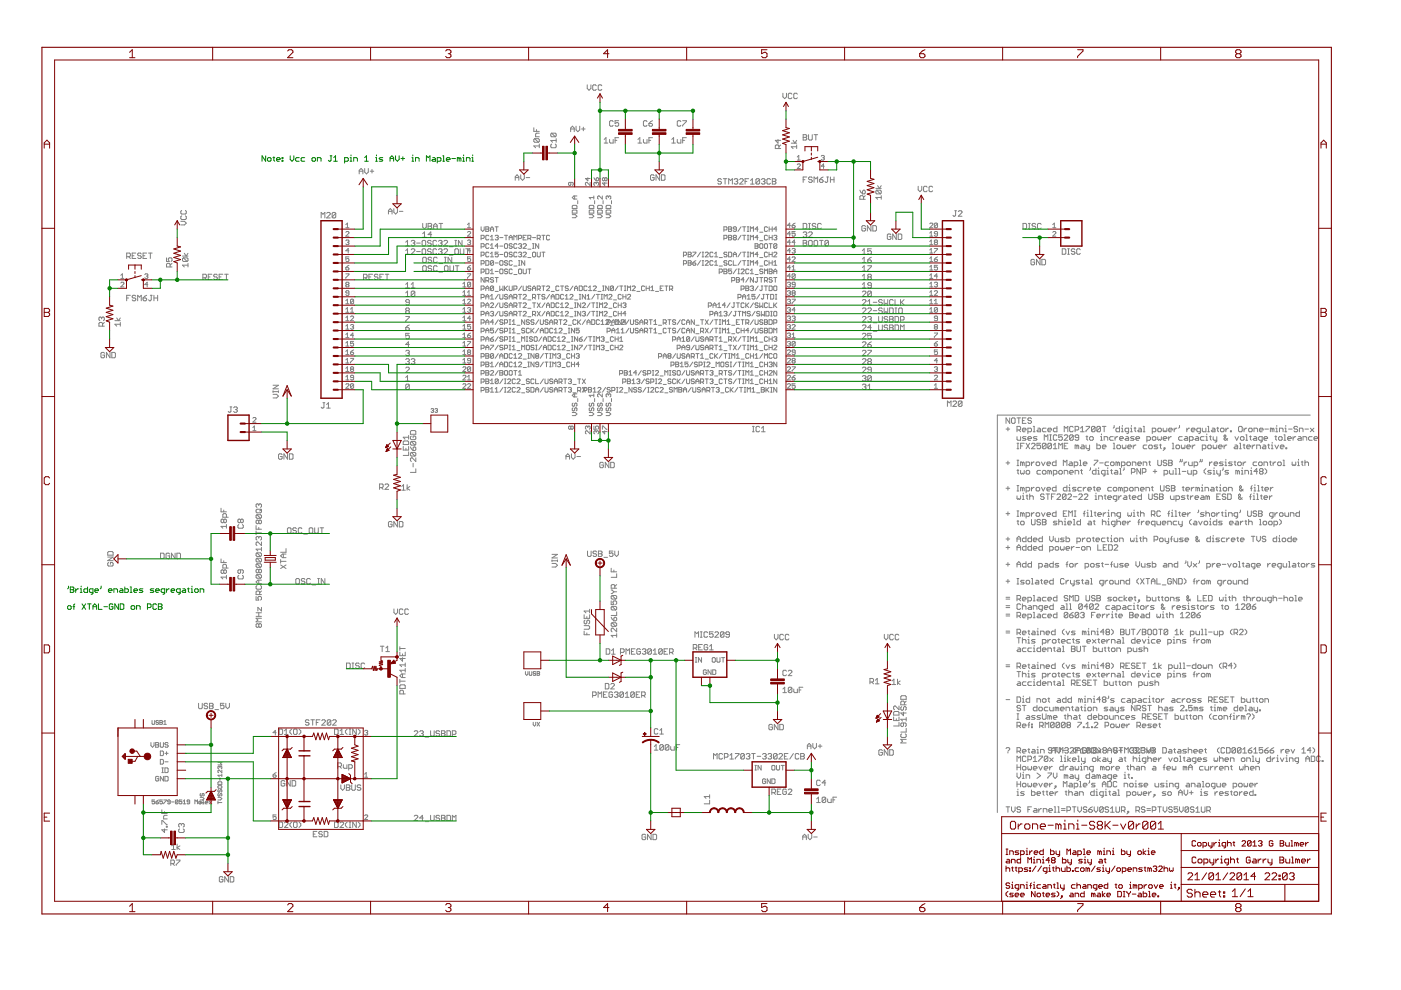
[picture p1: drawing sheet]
<svg xmlns="http://www.w3.org/2000/svg" width="297mm" height="210mm" viewBox="0 0 297 210" stroke-linecap="round" stroke-linejoin="round" font-family="sans-serif">
<g fill="#808080" stroke="#808080" stroke-width=".21">
<path d="M213.3 88.6v1.2z"/>
<path d="M213.3 88.6l.8 1.2z"/>
<path d="M214.1 88.6v1.2z"/>
<path d="M214.7 88.6h.3z"/>
<path d="M214.7 88.6l-.2 .2z"/>
<path d="M214.5 88.8v.8z"/>
<path d="M214.5 89.6l.2 .2z"/>
<path d="M214.7 89.8h.3z"/>
<path d="M215.2 89.6l-.2 .2z"/>
<path d="M215.2 88.8v.8z"/>
<path d="M215 88.6l.2 .2z"/>
<path d="M216 88.6v1.2z"/>
<path d="M215.6 88.6h.8z"/>
<path d="M216.8 88.6h.7z"/>
<path d="M216.8 88.6v1.2z"/>
<path d="M216.8 89.8h.7z"/>
<path d="M216.8 89.2h.3z"/>
<path d="M218.5 88.6l.2 .2z"/>
<path d="M218.1 88.6h.4z"/>
<path d="M217.9 88.8l.2-.2z"/>
<path d="M217.9 88.8v.2z"/>
<path d="M217.9 89l.2 .2z"/>
<path d="M218.1 89.2h.4z"/>
<path d="M218.5 89.2l.2 .2z"/>
<path d="M218.7 89.4v.2z"/>
<path d="M218.7 89.6l-.2 .2z"/>
<path d="M218.1 89.8h.4z"/>
<path d="M217.9 89.6l.2 .2z"/>
<path d="M213.3 158.7l.2-.2z"/>
<path d="M213.5 158.5h.4z"/>
<path d="M213.9 158.5l.2 .2z"/>
<path d="M214.1 158.7v.2z"/>
<path d="M214.1 158.9l-.4 .4z"/>
<path d="M213.7 159.5v.2z"/>
<path d="M215.6 158.5v1.2z"/>
<path d="M215.6 158.5h.6z"/>
<path d="M216.2 158.5l.2 .2z"/>
<path d="M216.4 158.7v.4z"/>
<path d="M216.4 159.1l-.2 .2z"/>
<path d="M215.6 159.3h.6z"/>
<path d="M216 159.3l.4 .4z"/>
<path d="M217 159.7h.3z"/>
<path d="M216.8 159.5l.2 .2z"/>
<path d="M216.8 159.1v.4z"/>
<path d="M216.8 159.1l.2-.2z"/>
<path d="M217 158.9h.3z"/>
<path d="M217.3 158.9l.2 .2z"/>
<path d="M217.5 159.1v.2z"/>
<path d="M216.8 159.3h.7z"/>
<path d="M218.1 158.7v.8z"/>
<path d="M218.1 159.5l.2 .2z"/>
<path d="M217.9 158.9h.4z"/>
<path d="M218.9 158.9h.4z"/>
<path d="M219.3 158.9l.2 .2z"/>
<path d="M219.5 159.1v.6z"/>
<path d="M218.9 159.7h.6z"/>
<path d="M218.7 159.5l.2 .2z"/>
<path d="M218.7 159.5l.2-.2z"/>
<path d="M218.9 159.3h.6z"/>
<path d="M219.9 158.9h.1z"/>
<path d="M220 158.9v.8z"/>
<path d="M219.9 159.7h.3z"/>
<path d="M220 158.3v.2z"/>
<path d="M220.6 158.9v.8z"/>
<path d="M220.6 158.9h.6z"/>
<path d="M221.2 158.9l.2 .2z"/>
<path d="M221.4 159.1v.6z"/>
<path d="M222.9 158.9v.8z"/>
<path d="M223.3 158.5l-.4 .4z"/>
<path d="M223.3 158.5l.4 .4z"/>
<path d="M223.7 158.9v.8z"/>
<path d="M222.9 159.1h.8z"/>
<path d="M224.1 158.5v.8z"/>
<path d="M224.1 159.3l.4 .4z"/>
<path d="M224.5 159.7l.4-.4z"/>
<path d="M224.9 158.5v.8z"/>
<path d="M225.3 159.1h.7z"/>
<path d="M227.6 159.3l.3 .4z"/>
<path d="M227.6 158.9v.4z"/>
<path d="M227.6 158.9l.3-.4z"/>
<path d="M228.3 158.9v.8z"/>
<path d="M228.7 158.5l-.4 .4z"/>
<path d="M228.7 158.5l.4 .4z"/>
<path d="M229.1 158.9v.8z"/>
<path d="M228.3 159.1h.8z"/>
<path d="M230.1 158.5l.2 .2z"/>
<path d="M229.7 158.5h.4z"/>
<path d="M229.7 158.5l-.2 .2z"/>
<path d="M229.5 158.7v.8z"/>
<path d="M229.5 159.5l.2 .2z"/>
<path d="M229.7 159.7h.4z"/>
<path d="M230.1 159.7l.2-.2z"/>
<path d="M230.3 159.1v.4z"/>
<path d="M229.9 159.1h.4z"/>
<path d="M230.6 158.5v1.2z"/>
<path d="M230.6 158.5l.8 1.2z"/>
<path d="M231.4 158.5v1.2z"/>
<path d="M231.8 158.5v1.2z"/>
<path d="M231.8 159.7h.6z"/>
<path d="M232.4 159.7l.2-.2z"/>
<path d="M232.6 158.7v.8z"/>
<path d="M232.4 158.5l.2 .2z"/>
<path d="M231.8 158.5h.6z"/>
<path d="M232.9 159.7l.4-.4z"/>
<path d="M233.3 158.9v.4z"/>
<path d="M232.9 158.5l.4 .4z"/>
<path d="M234.9 158.9v.8z"/>
<path d="M234.9 158.9l.3-.4z"/>
<path d="M235.2 158.5l.4 .4z"/>
<path d="M235.6 158.9v.8z"/>
<path d="M234.9 159.1h.7z"/>
<path d="M236 158.5v.8z"/>
<path d="M236 159.3l.4 .4z"/>
<path d="M236.4 159.7l.4-.4z"/>
<path d="M236.8 158.5v.8z"/>
<path d="M237.2 159.1h.8z"/>
<path d="M237.6 158.7v.8z"/>
<path d="M239.5 159.3l.4 .4z"/>
<path d="M239.5 158.9v.4z"/>
<path d="M239.5 158.9l.4-.4z"/>
<path d="M240.3 158.7l.2-.2z"/>
<path d="M240.5 158.5h.3z"/>
<path d="M240.8 158.5l.2 .2z"/>
<path d="M241 158.7v.2z"/>
<path d="M241 158.9l-.2 .2z"/>
<path d="M240.6 159.1h.2z"/>
<path d="M240.8 159.1l.2 .2z"/>
<path d="M241 159.3v.2z"/>
<path d="M241 159.5l-.2 .2z"/>
<path d="M240.5 159.7h.3z"/>
<path d="M240.3 159.5l.2 .2z"/>
<path d="M241.4 159.5v.2z"/>
<path d="M241.4 159.5h.2z"/>
<path d="M241.6 159.5v.2z"/>
<path d="M241.4 159.7h.2z"/>
<path d="M242 158.7l.2-.2z"/>
<path d="M242.2 158.5h.4z"/>
<path d="M242.6 158.5l.2 .2z"/>
<path d="M242.8 158.7v.2z"/>
<path d="M242.8 158.9l-.2 .2z"/>
<path d="M242.4 159.1h.2z"/>
<path d="M242.6 159.1l.2 .2z"/>
<path d="M242.8 159.3v.2z"/>
<path d="M242.8 159.5l-.2 .2z"/>
<path d="M242.2 159.7h.4z"/>
<path d="M242 159.5l.2 .2z"/>
<path d="M243.2 158.5v.8z"/>
<path d="M243.2 159.3l.3 .4z"/>
<path d="M243.5 159.7l.4-.4z"/>
<path d="M243.9 158.5v.8z"/>
<path d="M244.3 159.7l.4-.4z"/>
<path d="M244.7 158.9v.4z"/>
<path d="M244.3 158.5l.4 .4z"/>
<path d="M216.2 149.6l.2 .2z"/>
<path d="M215.8 149.6h.4z"/>
<path d="M215.8 149.6l-.2 .2z"/>
<path d="M215.6 149.8v.1z"/>
<path d="M215.6 149.9l.2 .2z"/>
<path d="M215.8 150.1h.4z"/>
<path d="M216.2 150.1l.2 .2z"/>
<path d="M216.4 150.3v.2z"/>
<path d="M216.4 150.5l-.2 .2z"/>
<path d="M215.8 150.7h.4z"/>
<path d="M215.6 150.5l.2 .2z"/>
<path d="M217.1 149.6v1.1z"/>
<path d="M216.8 149.6h.7z"/>
<path d="M219.9 149.6v1.1z"/>
<path d="M219.3 150.7h.6z"/>
<path d="M219.1 150.5l.2 .2z"/>
<path d="M219.1 150.1v.4z"/>
<path d="M219.1 150.1l.2-.2z"/>
<path d="M219.3 149.9h.6z"/>
<path d="M220.4 150.7h.4z"/>
<path d="M220.8 150.7l.2-.2z"/>
<path d="M221 150.1v.4z"/>
<path d="M220.8 149.9l.2 .2z"/>
<path d="M220.4 149.9h.4z"/>
<path d="M220.4 149.9l-.2 .2z"/>
<path d="M220.2 150.1v.4z"/>
<path d="M220.2 150.5l.2 .2z"/>
<path d="M221.6 149.9h.6z"/>
<path d="M221.6 149.9l-.2 .2z"/>
<path d="M221.4 150.1v.4z"/>
<path d="M221.4 150.5l.2 .2z"/>
<path d="M221.6 150.7h.6z"/>
<path d="M222.5 149.9v.6z"/>
<path d="M222.5 150.5l.2 .2z"/>
<path d="M222.7 150.7h.6z"/>
<path d="M223.3 149.9v.8z"/>
<path d="M223.7 149.9v.8z"/>
<path d="M223.7 149.9h.2z"/>
<path d="M223.9 149.9l.2 .2z"/>
<path d="M224.1 150.1v.6z"/>
<path d="M224.1 150.1l.2-.2z"/>
<path d="M224.3 149.9l.2 .2z"/>
<path d="M224.5 150.1v.6z"/>
<path d="M225 150.7h.4z"/>
<path d="M224.9 150.5l.1 .2z"/>
<path d="M224.9 150.1v.4z"/>
<path d="M225 149.9l-.1 .2z"/>
<path d="M225 149.9h.4z"/>
<path d="M225.4 149.9l.2 .2z"/>
<path d="M225.6 150.1v.2z"/>
<path d="M224.9 150.3h.7z"/>
<path d="M226 149.9v.8z"/>
<path d="M226 149.9h.6z"/>
<path d="M226.6 149.9l.2 .2z"/>
<path d="M226.8 150.1v.6z"/>
<path d="M227.4 149.8v.7z"/>
<path d="M227.4 150.5l.2 .2z"/>
<path d="M227.2 149.9h.4z"/>
<path d="M228.1 149.9h.4z"/>
<path d="M228.5 149.9l.2 .2z"/>
<path d="M228.7 150.1v.6z"/>
<path d="M228.1 150.7h.6z"/>
<path d="M227.9 150.5l.2 .2z"/>
<path d="M227.9 150.5l.2-.2z"/>
<path d="M228.1 150.3h.6z"/>
<path d="M229.3 149.8v.7z"/>
<path d="M229.3 150.5l.2 .2z"/>
<path d="M229.1 149.9h.4z"/>
<path d="M229.9 149.9h.2z"/>
<path d="M230.1 149.9v.8z"/>
<path d="M229.9 150.7h.4z"/>
<path d="M230.1 149.4v.2z"/>
<path d="M230.8 150.7h.4z"/>
<path d="M231.2 150.7l.2-.2z"/>
<path d="M231.4 150.1v.4z"/>
<path d="M231.2 149.9l.2 .2z"/>
<path d="M230.8 149.9h.4z"/>
<path d="M230.8 149.9l-.2 .2z"/>
<path d="M230.6 150.1v.4z"/>
<path d="M230.6 150.5l.2 .2z"/>
<path d="M231.8 149.9v.8z"/>
<path d="M231.8 149.9h.6z"/>
<path d="M232.4 149.9l.2 .2z"/>
<path d="M232.6 150.1v.6z"/>
<path d="M234.1 150.7h.6z"/>
<path d="M234.7 150.7l.2-.2z"/>
<path d="M234.7 150.3l.2 .2z"/>
<path d="M234.3 150.3h.4z"/>
<path d="M234.1 150.1l.2 .2z"/>
<path d="M234.1 150.1l.2-.2z"/>
<path d="M234.3 149.9h.6z"/>
<path d="M235.5 149.9h.3z"/>
<path d="M235.8 149.9l.2 .2z"/>
<path d="M236 150.1v.6z"/>
<path d="M235.5 150.7h.5z"/>
<path d="M235.3 150.5l.2 .2z"/>
<path d="M235.3 150.5l.2-.2z"/>
<path d="M235.5 150.3h.5z"/>
<path d="M236.4 149.9v.6z"/>
<path d="M236.4 150.5l.2 .2z"/>
<path d="M236.6 150.7h.6z"/>
<path d="M237.2 149.9v1z"/>
<path d="M237.2 150.9l-.2 .2z"/>
<path d="M236.8 151.1h.2z"/>
<path d="M237.6 150.7h.5z"/>
<path d="M238.1 150.7l.2-.2z"/>
<path d="M238.1 150.3l.2 .2z"/>
<path d="M237.8 150.3h.3z"/>
<path d="M237.6 150.1l.2 .2z"/>
<path d="M237.6 150.1l.2-.2z"/>
<path d="M237.8 149.9h.5z"/>
<path d="M239.9 149.6v1.1z"/>
<path d="M239.9 149.6l.7 1.1z"/>
<path d="M240.6 149.6v1.1z"/>
<path d="M241 149.6v1.1z"/>
<path d="M241 149.6h.6z"/>
<path d="M241.6 149.6l.2 .2z"/>
<path d="M241.8 149.8v.3z"/>
<path d="M241.8 150.1l-.2 .2z"/>
<path d="M241 150.3h.6z"/>
<path d="M241.4 150.3l.4 .4z"/>
<path d="M242.8 149.6l.2 .2z"/>
<path d="M242.4 149.6h.4z"/>
<path d="M242.4 149.6l-.2 .2z"/>
<path d="M242.2 149.8v.1z"/>
<path d="M242.2 149.9l.2 .2z"/>
<path d="M242.4 150.1h.4z"/>
<path d="M242.8 150.1l.2 .2z"/>
<path d="M243 150.3v.2z"/>
<path d="M243 150.5l-.2 .2z"/>
<path d="M242.4 150.7h.4z"/>
<path d="M242.2 150.5l.2 .2z"/>
<path d="M243.7 149.6v1.1z"/>
<path d="M243.4 149.6h.7z"/>
<path d="M245.7 149.6v1.1z"/>
<path d="M245.9 149.9l-.2 .2z"/>
<path d="M245.9 149.9h.3z"/>
<path d="M246.2 149.9l.2 .2z"/>
<path d="M246.4 150.1v.6z"/>
<path d="M247 149.9h.4z"/>
<path d="M247.4 149.9l.2 .2z"/>
<path d="M247.6 150.1v.6z"/>
<path d="M247 150.7h.6z"/>
<path d="M246.8 150.5l.2 .2z"/>
<path d="M246.8 150.5l.2-.2z"/>
<path d="M247 150.3h.6z"/>
<path d="M248 150.7h.5z"/>
<path d="M248.5 150.7l.2-.2z"/>
<path d="M248.5 150.3l.2 .2z"/>
<path d="M248.2 150.3h.3z"/>
<path d="M248 150.1l.2 .2z"/>
<path d="M248 150.1l.2-.2z"/>
<path d="M248.2 149.9h.5z"/>
<path d="M250.3 150.7h.7z"/>
<path d="M250.3 150.7l.7-.8z"/>
<path d="M251 149.8v.1z"/>
<path d="M250.8 149.6l.2 .2z"/>
<path d="M250.5 149.6h.3z"/>
<path d="M250.5 149.6l-.2 .2z"/>
<path d="M251.4 150.5v.2z"/>
<path d="M251.4 150.5h.2z"/>
<path d="M251.6 150.5v.2z"/>
<path d="M251.4 150.7h.2z"/>
<path d="M252 149.6h.8z"/>
<path d="M252 149.6v.5z"/>
<path d="M252 150.1l.4-.2z"/>
<path d="M252.4 149.9h.2z"/>
<path d="M252.6 149.9l.2 .2z"/>
<path d="M252.8 150.1v.4z"/>
<path d="M252.8 150.5l-.2 .2z"/>
<path d="M252.2 150.7h.4z"/>
<path d="M252 150.5l.2 .2z"/>
<path d="M253.2 149.9v.8z"/>
<path d="M253.2 149.9h.2z"/>
<path d="M253.4 149.9l.2 .2z"/>
<path d="M253.6 150.1v.6z"/>
<path d="M253.7 149.9l-.1 .2z"/>
<path d="M253.7 149.9l.2 .2z"/>
<path d="M253.9 150.1v.6z"/>
<path d="M254.3 150.7h.6z"/>
<path d="M254.9 150.7l.2-.2z"/>
<path d="M254.9 150.3l.2 .2z"/>
<path d="M254.5 150.3h.4z"/>
<path d="M254.3 150.1l.2 .2z"/>
<path d="M254.3 150.1l.2-.2z"/>
<path d="M254.5 149.9h.6z"/>
<path d="M256.8 149.8v.7z"/>
<path d="M256.8 150.5l.2 .2z"/>
<path d="M256.6 149.9h.4z"/>
<path d="M257.4 149.9h.2z"/>
<path d="M257.6 149.9v.8z"/>
<path d="M257.4 150.7h.4z"/>
<path d="M257.6 149.4v.2z"/>
<path d="M258.2 149.9v.8z"/>
<path d="M258.2 149.9h.2z"/>
<path d="M258.4 149.9l.2 .2z"/>
<path d="M258.6 150.1v.6z"/>
<path d="M258.6 150.1l.1-.2z"/>
<path d="M258.7 149.9l.2 .2z"/>
<path d="M258.9 150.1v.6z"/>
<path d="M259.5 150.7h.4z"/>
<path d="M259.3 150.5l.2 .2z"/>
<path d="M259.3 150.1v.4z"/>
<path d="M259.5 149.9l-.2 .2z"/>
<path d="M259.5 149.9h.4z"/>
<path d="M259.9 149.9l.2 .2z"/>
<path d="M260.1 150.1v.2z"/>
<path d="M259.3 150.3h.8z"/>
<path d="M262.4 149.6v1.1z"/>
<path d="M261.8 150.7h.6z"/>
<path d="M261.6 150.5l.2 .2z"/>
<path d="M261.6 150.1v.4z"/>
<path d="M261.8 149.9l-.2 .2z"/>
<path d="M261.8 149.9h.6z"/>
<path d="M263 150.7h.4z"/>
<path d="M262.8 150.5l.2 .2z"/>
<path d="M262.8 150.1v.4z"/>
<path d="M263 149.9l-.2 .2z"/>
<path d="M263 149.9h.4z"/>
<path d="M263.4 149.9l.2 .2z"/>
<path d="M263.6 150.1v.2z"/>
<path d="M262.8 150.3h.8z"/>
<path d="M263.9 149.6h.2z"/>
<path d="M264.1 149.6v1.1z"/>
<path d="M263.9 150.7h.4z"/>
<path d="M264.9 149.9h.4z"/>
<path d="M265.3 149.9l.2 .2z"/>
<path d="M265.5 150.1v.6z"/>
<path d="M264.9 150.7h.6z"/>
<path d="M264.7 150.5l.2 .2z"/>
<path d="M264.7 150.5l.2-.2z"/>
<path d="M264.9 150.3h.6z"/>
<path d="M265.9 149.9v.6z"/>
<path d="M265.9 150.5l.2 .2z"/>
<path d="M266.1 150.7h.5z"/>
<path d="M266.6 149.9v1z"/>
<path d="M266.6 150.9l-.2 .2z"/>
<path d="M266.3 151.1h.1z"/>
<path d="M267 150.5v.2z"/>
<path d="M267 150.5h.2z"/>
<path d="M267.2 150.5v.2z"/>
<path d="M267 150.7h.2z"/>
<path d="M215.6 152.5h.4z"/>
<path d="M215.8 151.3v1.2z"/>
<path d="M215.6 151.3h.4z"/>
<path d="M217.7 151.7h.4z"/>
<path d="M218.1 151.7l.2 .2z"/>
<path d="M218.3 151.9v.6z"/>
<path d="M217.7 152.5h.6z"/>
<path d="M217.6 152.3l.1 .2z"/>
<path d="M217.6 152.3l.1-.2z"/>
<path d="M217.7 152.1h.6z"/>
<path d="M218.7 152.5h.6z"/>
<path d="M219.3 152.5l.2-.2z"/>
<path d="M219.3 152.1l.2 .2z"/>
<path d="M218.9 152.1h.4z"/>
<path d="M218.7 151.9l.2 .2z"/>
<path d="M218.7 151.9l.2-.2z"/>
<path d="M218.9 151.7h.6z"/>
<path d="M219.9 152.5h.5z"/>
<path d="M220.4 152.5l.2-.2z"/>
<path d="M220.4 152.1l.2 .2z"/>
<path d="M220 152.1h.4z"/>
<path d="M219.9 151.9l.1 .2z"/>
<path d="M219.9 151.9l.1-.2z"/>
<path d="M220 151.7h.6z"/>
<path d="M221 151.3v1z"/>
<path d="M221 152.3l.2 .2z"/>
<path d="M221.2 152.5h.4z"/>
<path d="M221.6 152.5l.2-.2z"/>
<path d="M221.8 151.3v1z"/>
<path d="M222.2 151.7v.8z"/>
<path d="M222.2 151.7h.2z"/>
<path d="M222.4 151.7l.1 .2z"/>
<path d="M222.5 151.9v.6z"/>
<path d="M222.5 151.9l.2-.2z"/>
<path d="M222.7 151.7l.2 .2z"/>
<path d="M222.9 151.9v.6z"/>
<path d="M223.5 152.5h.4z"/>
<path d="M223.3 152.3l.2 .2z"/>
<path d="M223.3 151.9v.4z"/>
<path d="M223.3 151.9l.2-.2z"/>
<path d="M223.5 151.7h.4z"/>
<path d="M223.9 151.7l.2 .2z"/>
<path d="M224.1 151.9v.2z"/>
<path d="M223.3 152.1h.8z"/>
<path d="M225.8 151.5v.8z"/>
<path d="M225.8 152.3l.2 .2z"/>
<path d="M225.6 151.7h.4z"/>
<path d="M226.4 151.3v1.2z"/>
<path d="M226.4 151.9l.2-.2z"/>
<path d="M226.6 151.7h.4z"/>
<path d="M227 151.7l.2 .2z"/>
<path d="M227.2 151.9v.6z"/>
<path d="M227.8 151.7h.3z"/>
<path d="M228.1 151.7l.2 .2z"/>
<path d="M228.3 151.9v.6z"/>
<path d="M227.8 152.5h.5z"/>
<path d="M227.6 152.3l.2 .2z"/>
<path d="M227.6 152.3l.2-.2z"/>
<path d="M227.8 152.1h.5z"/>
<path d="M228.9 151.5v.8z"/>
<path d="M228.9 152.3l.2 .2z"/>
<path d="M228.7 151.7h.4z"/>
<path d="M231.4 151.3v1.2z"/>
<path d="M230.8 152.5h.6z"/>
<path d="M230.6 152.3l.2 .2z"/>
<path d="M230.6 151.9v.4z"/>
<path d="M230.6 151.9l.2-.2z"/>
<path d="M230.8 151.7h.6z"/>
<path d="M232 152.5h.4z"/>
<path d="M231.8 152.3l.2 .2z"/>
<path d="M231.8 151.9v.4z"/>
<path d="M231.8 151.9l.2-.2z"/>
<path d="M232 151.7h.4z"/>
<path d="M232.4 151.7l.2 .2z"/>
<path d="M232.6 151.9v.2z"/>
<path d="M231.8 152.1h.8z"/>
<path d="M232.9 151.3v1.2z"/>
<path d="M232.9 152.5h.6z"/>
<path d="M233.5 152.5l.2-.2z"/>
<path d="M233.7 151.9v.4z"/>
<path d="M233.5 151.7l.2 .2z"/>
<path d="M232.9 151.7h.6z"/>
<path d="M234.3 152.5h.4z"/>
<path d="M234.7 152.5l.2-.2z"/>
<path d="M234.9 151.9v.4z"/>
<path d="M234.7 151.7l.2 .2z"/>
<path d="M234.3 151.7h.4z"/>
<path d="M234.1 151.9l.2-.2z"/>
<path d="M234.1 151.9v.4z"/>
<path d="M234.1 152.3l.2 .2z"/>
<path d="M235.3 151.7v.6z"/>
<path d="M235.3 152.3l.2 .2z"/>
<path d="M235.5 152.5h.5z"/>
<path d="M236 151.7v.8z"/>
<path d="M236.4 151.7v.8z"/>
<path d="M236.4 151.7h.6z"/>
<path d="M237 151.7l.2 .2z"/>
<path d="M237.2 151.9v.6z"/>
<path d="M237.8 151.7h.5z"/>
<path d="M237.8 151.7l-.2 .2z"/>
<path d="M237.6 151.9v.4z"/>
<path d="M237.6 152.3l.2 .2z"/>
<path d="M237.8 152.5h.5z"/>
<path d="M238.9 152.5h.4z"/>
<path d="M238.7 152.3l.2 .2z"/>
<path d="M238.7 151.9v.4z"/>
<path d="M238.7 151.9l.2-.2z"/>
<path d="M238.9 151.7h.4z"/>
<path d="M239.3 151.7l.2 .2z"/>
<path d="M239.5 151.9v.2z"/>
<path d="M238.7 152.1h.8z"/>
<path d="M239.9 152.5h.6z"/>
<path d="M240.5 152.5l.1-.2z"/>
<path d="M240.5 152.1l.1 .2z"/>
<path d="M240.1 152.1h.4z"/>
<path d="M239.9 151.9l.2 .2z"/>
<path d="M239.9 151.9l.2-.2z"/>
<path d="M240.1 151.7h.5z"/>
<path d="M242.2 151.3v1.2z"/>
<path d="M242.2 151.3h.6z"/>
<path d="M242.8 151.3l.2 .2z"/>
<path d="M243 151.5v.4z"/>
<path d="M243 151.9l-.2 .2z"/>
<path d="M242.2 152.1h.6z"/>
<path d="M242.6 152.1l.4 .4z"/>
<path d="M243.4 151.3h.7z"/>
<path d="M243.4 151.3v1.2z"/>
<path d="M243.4 152.5h.7z"/>
<path d="M243.4 151.9h.3z"/>
<path d="M245.1 151.3l.2 .2z"/>
<path d="M244.7 151.3h.4z"/>
<path d="M244.7 151.3l-.2 .2z"/>
<path d="M244.5 151.5v.2z"/>
<path d="M244.5 151.7l.2 .2z"/>
<path d="M244.7 151.9h.4z"/>
<path d="M245.1 151.9l.2 .2z"/>
<path d="M245.3 152.1v.2z"/>
<path d="M245.1 152.5l.2-.2z"/>
<path d="M244.7 152.5h.4z"/>
<path d="M244.5 152.3l.2 .2z"/>
<path d="M245.7 151.3h.7z"/>
<path d="M245.7 151.3v1.2z"/>
<path d="M245.7 152.5h.7z"/>
<path d="M245.7 151.9h.3z"/>
<path d="M247.2 151.3v1.2z"/>
<path d="M246.8 151.3h.8z"/>
<path d="M249.1 151.3v1.2z"/>
<path d="M249.1 152.5h.6z"/>
<path d="M249.7 152.5l.2-.2z"/>
<path d="M249.9 151.9v.4z"/>
<path d="M249.7 151.7l.2 .2z"/>
<path d="M249.1 151.7h.6z"/>
<path d="M250.3 151.7v.6z"/>
<path d="M250.3 152.3l.2 .2z"/>
<path d="M250.5 152.5h.5z"/>
<path d="M251 151.7v.8z"/>
<path d="M251.6 151.5v.8z"/>
<path d="M251.6 152.3l.2 .2z"/>
<path d="M251.4 151.7h.4z"/>
<path d="M252.4 151.5v.8z"/>
<path d="M252.4 152.3l.2 .2z"/>
<path d="M252.2 151.7h.4z"/>
<path d="M253.2 152.5h.4z"/>
<path d="M253.6 152.5l.1-.2z"/>
<path d="M253.7 151.9v.4z"/>
<path d="M253.6 151.7l.1 .2z"/>
<path d="M253.2 151.7h.4z"/>
<path d="M253.2 151.7l-.2 .2z"/>
<path d="M253 151.9v.4z"/>
<path d="M253 152.3l.2 .2z"/>
<path d="M254.1 151.7v.8z"/>
<path d="M254.1 151.7h.6z"/>
<path d="M254.7 151.7l.2 .2z"/>
<path d="M254.9 151.9v.6z"/>
<path d="M256.4 152.1l.4 .4z"/>
<path d="M256.4 151.7v.4z"/>
<path d="M256.4 151.7l.4-.4z"/>
<path d="M257.4 151.7h.6z"/>
<path d="M257.4 151.7l-.2 .2z"/>
<path d="M257.2 151.9v.4z"/>
<path d="M257.2 152.3l.2 .2z"/>
<path d="M257.4 152.5h.6z"/>
<path d="M258.6 152.5h.3z"/>
<path d="M258.9 152.5l.2-.2z"/>
<path d="M259.1 151.9v.4z"/>
<path d="M258.9 151.7l.2 .2z"/>
<path d="M258.6 151.7h.3z"/>
<path d="M258.6 151.7l-.2 .2z"/>
<path d="M258.4 151.9v.4z"/>
<path d="M258.4 152.3l.2 .2z"/>
<path d="M259.5 151.7v.8z"/>
<path d="M259.5 151.7h.6z"/>
<path d="M260.1 151.7l.2 .2z"/>
<path d="M260.3 151.9v.6z"/>
<path d="M260.9 151.5v1z"/>
<path d="M260.9 151.5l.2-.2z"/>
<path d="M260.7 151.9h.4z"/>
<path d="M261.5 151.7h.1z"/>
<path d="M261.6 151.7v.8z"/>
<path d="M261.5 152.5h.3z"/>
<path d="M261.6 151.2v.1z"/>
<path d="M262.2 151.7v.8z"/>
<path d="M262.6 151.7l-.4 .4z"/>
<path d="M262.6 151.7h.2z"/>
<path d="M263.2 151.7v.8z"/>
<path d="M263.2 151.7h.2z"/>
<path d="M263.4 151.7l.2 .2z"/>
<path d="M263.6 151.9v.6z"/>
<path d="M263.6 151.9l.2-.2z"/>
<path d="M263.8 151.7l.1 .2z"/>
<path d="M263.9 151.9v.6z"/>
<path d="M264.3 151.5l.2-.2z"/>
<path d="M264.5 151.3h.4z"/>
<path d="M264.9 151.3l.2 .2z"/>
<path d="M265.1 151.5v.2z"/>
<path d="M265.1 151.7l-.4 .4z"/>
<path d="M264.7 152.3v.2z"/>
<path d="M265.5 152.5l.4-.4z"/>
<path d="M265.9 151.7v.4z"/>
<path d="M265.5 151.3l.4 .4z"/>
<path d="M215.6 153.1v1.2z"/>
<path d="M215.6 153.1h.6z"/>
<path d="M216.2 153.1l.2 .2z"/>
<path d="M216.4 153.3v.4z"/>
<path d="M216.4 153.7l-.2 .2z"/>
<path d="M215.6 153.9h.6z"/>
<path d="M216 153.9l.4 .4z"/>
<path d="M217 154.3h.3z"/>
<path d="M216.8 154.1l.2 .2z"/>
<path d="M216.8 153.7v.4z"/>
<path d="M216.8 153.7l.2-.2z"/>
<path d="M217 153.5h.3z"/>
<path d="M217.3 153.5l.2 .2z"/>
<path d="M217.5 153.7v.2z"/>
<path d="M216.8 153.9h.7z"/>
<path d="M218.1 153.3v1z"/>
<path d="M218.3 153.1l-.2 .2z"/>
<path d="M217.9 153.7h.4z"/>
<path d="M218.7 153.5h.2z"/>
<path d="M218.9 153.5v.2z"/>
<path d="M218.7 153.7h.2z"/>
<path d="M218.7 153.5v.2z"/>
<path d="M218.7 154.1h.2z"/>
<path d="M218.9 154.1v.2z"/>
<path d="M218.7 154.3h.2z"/>
<path d="M218.7 154.1v.2z"/>
<path d="M220.4 153.1v1.2z"/>
<path d="M220.4 153.1h.6z"/>
<path d="M221 153.1l.2 .2z"/>
<path d="M221.2 153.3v.4z"/>
<path d="M221.2 153.7l-.2 .2z"/>
<path d="M220.4 153.9h.6z"/>
<path d="M220.8 153.9l.4 .4z"/>
<path d="M221.6 153.1v1.2z"/>
<path d="M221.6 153.1l.4 .4z"/>
<path d="M222 153.5l.4-.4z"/>
<path d="M222.4 153.1v1.2z"/>
<path d="M222.7 153.3v.8z"/>
<path d="M222.9 153.1l-.2 .2z"/>
<path d="M222.9 153.1h.4z"/>
<path d="M223.3 153.1l.2 .2z"/>
<path d="M223.5 153.3v.8z"/>
<path d="M223.5 154.1l-.2 .2z"/>
<path d="M222.9 154.3h.4z"/>
<path d="M222.7 154.1l.2 .2z"/>
<path d="M222.7 154.1l.8-.8z"/>
<path d="M223.9 153.3v.8z"/>
<path d="M223.9 153.3l.2-.2z"/>
<path d="M224.1 153.1h.4z"/>
<path d="M224.5 153.1l.2 .2z"/>
<path d="M224.7 153.3v.8z"/>
<path d="M224.7 154.1l-.2 .2z"/>
<path d="M224.1 154.3h.4z"/>
<path d="M223.9 154.1l.2 .2z"/>
<path d="M223.9 154.1l.8-.8z"/>
<path d="M225 153.3v.8z"/>
<path d="M225.2 153.1l-.2 .2z"/>
<path d="M225.2 153.1h.4z"/>
<path d="M225.6 153.1l.2 .2z"/>
<path d="M225.8 153.3v.8z"/>
<path d="M225.8 154.1l-.2 .2z"/>
<path d="M225.2 154.3h.4z"/>
<path d="M225 154.1l.2 .2z"/>
<path d="M225 154.1l.8-.8z"/>
<path d="M226.2 153.3l.2-.2z"/>
<path d="M226.4 153.1h.4z"/>
<path d="M226.8 153.1l.2 .2z"/>
<path d="M227 153.3v.2z"/>
<path d="M227 153.5l-.2 .2z"/>
<path d="M226.8 153.7l.2 .2z"/>
<path d="M227 153.9v.2z"/>
<path d="M227 154.1l-.2 .2z"/>
<path d="M226.4 154.3h.4z"/>
<path d="M226.2 154.1l.2 .2z"/>
<path d="M226.2 153.9v.2z"/>
<path d="M226.2 153.9l.2-.2z"/>
<path d="M226.2 153.5l.2 .2z"/>
<path d="M226.2 153.3v.2z"/>
<path d="M226.4 153.7h.4z"/>
<path d="M228.5 153.1h.8z"/>
<path d="M229.3 153.1v.2z"/>
<path d="M228.5 154.1l.8-.8z"/>
<path d="M228.5 154.1v.2z"/>
<path d="M229.7 154.1v.2z"/>
<path d="M229.7 154.1h.2z"/>
<path d="M229.9 154.1v.2z"/>
<path d="M229.7 154.3h.2z"/>
<path d="M230.6 153.1l-.3 .4z"/>
<path d="M230.6 153.1v1.2z"/>
<path d="M230.3 154.3h.7z"/>
<path d="M231.4 154.1v.2z"/>
<path d="M231.4 154.1h.2z"/>
<path d="M231.6 154.1v.2z"/>
<path d="M231.4 154.3h.2z"/>
<path d="M232 154.3h.7z"/>
<path d="M232 154.3l.7-.8z"/>
<path d="M232.7 153.3v.2z"/>
<path d="M232.6 153.1l.1 .2z"/>
<path d="M232.2 153.1h.4z"/>
<path d="M232.2 153.1l-.2 .2z"/>
<path d="M234.3 153.1v1.2z"/>
<path d="M234.3 153.1h.6z"/>
<path d="M234.9 153.1l.2 .2z"/>
<path d="M235.1 153.3v.4z"/>
<path d="M235.1 153.7l-.2 .2z"/>
<path d="M234.3 153.9h.6z"/>
<path d="M235.6 154.3h.4z"/>
<path d="M236 154.3l.2-.2z"/>
<path d="M236.2 153.7v.4z"/>
<path d="M236 153.5l.2 .2z"/>
<path d="M235.6 153.5h.4z"/>
<path d="M235.6 153.5l-.1 .2z"/>
<path d="M235.5 153.7v.4z"/>
<path d="M235.5 154.1l.1 .2z"/>
<path d="M236.6 153.5v.6z"/>
<path d="M236.6 154.1l.2 .2z"/>
<path d="M237 154.1l-.2 .2z"/>
<path d="M237 154.1l.2 .2z"/>
<path d="M237.4 154.1l-.2 .2z"/>
<path d="M237.4 153.5v.6z"/>
<path d="M238 154.3h.3z"/>
<path d="M237.8 154.1l.2 .2z"/>
<path d="M237.8 153.7v.4z"/>
<path d="M237.8 153.7l.2-.2z"/>
<path d="M238 153.5h.3z"/>
<path d="M238.3 153.5l.2 .2z"/>
<path d="M238.5 153.7v.2z"/>
<path d="M237.8 153.9h.7z"/>
<path d="M238.9 153.5v.8z"/>
<path d="M238.9 153.9l.4-.4z"/>
<path d="M239.3 153.5h.2z"/>
<path d="M241 153.1v1.2z"/>
<path d="M241 153.1h.6z"/>
<path d="M241.6 153.1l.2 .2z"/>
<path d="M241.8 153.3v.4z"/>
<path d="M241.8 153.7l-.2 .2z"/>
<path d="M241 153.9h.6z"/>
<path d="M241.4 153.9l.4 .4z"/>
<path d="M242.4 154.3h.4z"/>
<path d="M242.2 154.1l.2 .2z"/>
<path d="M242.2 153.7v.4z"/>
<path d="M242.2 153.7l.2-.2z"/>
<path d="M242.4 153.5h.4z"/>
<path d="M242.8 153.5l.2 .2z"/>
<path d="M243 153.7v.2z"/>
<path d="M242.2 153.9h.8z"/>
<path d="M243.4 154.3h.5z"/>
<path d="M244.1 154.1l-.2 .2z"/>
<path d="M243.9 153.9l.2 .2z"/>
<path d="M243.5 153.9h.4z"/>
<path d="M243.4 153.7l.1 .2z"/>
<path d="M243.4 153.7l.1-.2z"/>
<path d="M243.5 153.5h.6z"/>
<path d="M244.7 154.3h.4z"/>
<path d="M244.5 154.1l.2 .2z"/>
<path d="M244.5 153.7v.4z"/>
<path d="M244.5 153.7l.2-.2z"/>
<path d="M244.7 153.5h.4z"/>
<path d="M245.1 153.5l.2 .2z"/>
<path d="M245.3 153.7v.2z"/>
<path d="M244.5 153.9h.8z"/>
<path d="M245.9 153.3v.8z"/>
<path d="M245.9 154.1l.1 .2z"/>
<path d="M245.7 153.5h.3z"/>
<path d="M222.8 158.5l.2 .2z"/>
<path d="M222.5 158.5h.3z"/>
<path d="M222.5 158.5l-.2 .2z"/>
<path d="M222.3 158.7v.2z"/>
<path d="M222.3 158.9l.2 .2z"/>
<path d="M222.5 159.1h.3z"/>
<path d="M222.8 159.1l.2 .2z"/>
<path d="M223 159.3v.2z"/>
<path d="M222.8 159.7l.2-.2z"/>
<path d="M222.5 159.7h.3z"/>
<path d="M222.3 159.5l.2 .2z"/>
<path d="M223.8 158.5v1.2z"/>
<path d="M223.4 158.5h.8z"/>
<path d="M224.6 158.5v1.2z"/>
<path d="M224.6 158.5l.4 .4z"/>
<path d="M225 158.9l.3-.4z"/>
<path d="M225.3 158.5v1.2z"/>
<path d="M225.7 158.7l.2-.2z"/>
<path d="M225.9 158.5h.4z"/>
<path d="M226.3 158.5l.2 .2z"/>
<path d="M226.5 158.7v.2z"/>
<path d="M226.5 158.9l-.2 .2z"/>
<path d="M226.1 159.1h.2z"/>
<path d="M226.3 159.1l.2 .2z"/>
<path d="M226.5 159.3v.2z"/>
<path d="M226.5 159.5l-.2 .2z"/>
<path d="M225.9 159.7h.4z"/>
<path d="M225.7 159.5l.2 .2z"/>
<path d="M226.9 159.7h.7z"/>
<path d="M226.9 159.7l.7-.8z"/>
<path d="M227.6 158.7v.2z"/>
<path d="M227.5 158.5l.1 .2z"/>
<path d="M227.1 158.5h.4z"/>
<path d="M227.1 158.5l-.2 .2z"/>
<path d="M228 158.5v1.2z"/>
<path d="M228 158.5h.8z"/>
<path d="M228 159.1h.4z"/>
<path d="M229.2 158.9l.4-.4z"/>
<path d="M229.6 158.5v1.2z"/>
<path d="M229.2 159.7h.8z"/>
<path d="M230.4 158.7v.8z"/>
<path d="M230.4 158.7l.1-.2z"/>
<path d="M230.5 158.5h.4z"/>
<path d="M230.9 158.5l.2 .2z"/>
<path d="M231.1 158.7v.8z"/>
<path d="M230.9 159.7l.2-.2z"/>
<path d="M230.5 159.7h.4z"/>
<path d="M230.4 159.5l.1 .2z"/>
<path d="M230.4 159.5l.7-.8z"/>
<path d="M231.5 158.7l.2-.2z"/>
<path d="M231.7 158.5h.4z"/>
<path d="M232.1 158.5l.2 .2z"/>
<path d="M232.3 158.7v.2z"/>
<path d="M232.3 158.9l-.2 .2z"/>
<path d="M231.9 159.1h.2z"/>
<path d="M232.1 159.1l.2 .2z"/>
<path d="M232.3 159.3v.2z"/>
<path d="M232.3 159.5l-.2 .2z"/>
<path d="M231.7 159.7h.4z"/>
<path d="M231.5 159.5l.2 .2z"/>
<path d="M232.7 158.9l.7 .8z"/>
<path d="M232.7 159.7l.7-.8z"/>
<path d="M233.8 158.7l.2-.2z"/>
<path d="M234 158.5h.4z"/>
<path d="M234.4 158.5l.2 .2z"/>
<path d="M234.6 158.7v.2z"/>
<path d="M234.6 158.9l-.2 .2z"/>
<path d="M234.4 159.1l.2 .2z"/>
<path d="M234.6 159.3v.2z"/>
<path d="M234.6 159.5l-.2 .2z"/>
<path d="M234 159.7h.4z"/>
<path d="M233.8 159.5l.2 .2z"/>
<path d="M233.8 159.3v.2z"/>
<path d="M233.8 159.3l.2-.2z"/>
<path d="M233.8 158.9l.2 .2z"/>
<path d="M233.8 158.7v.2z"/>
<path d="M234 159.1h.4z"/>
<path d="M236.7 158.5l.2 .2z"/>
<path d="M236.3 158.5h.4z"/>
<path d="M236.3 158.5l-.2 .2z"/>
<path d="M236.1 158.7v.2z"/>
<path d="M236.1 158.9l.2 .2z"/>
<path d="M236.3 159.1h.4z"/>
<path d="M236.7 159.1l.2 .2z"/>
<path d="M236.9 159.3v.2z"/>
<path d="M236.9 159.5l-.2 .2z"/>
<path d="M236.3 159.7h.4z"/>
<path d="M236.1 159.5l.2 .2z"/>
<path d="M237.7 158.5v1.2z"/>
<path d="M237.3 158.5h.8z"/>
<path d="M238.4 158.5v1.2z"/>
<path d="M238.4 158.5l.4 .4z"/>
<path d="M238.8 158.9l.4-.4z"/>
<path d="M239.2 158.5v1.2z"/>
<path d="M239.6 158.7l.2-.2z"/>
<path d="M239.8 158.5h.4z"/>
<path d="M240.2 158.5l.2 .2z"/>
<path d="M240.4 158.7v.2z"/>
<path d="M240.4 158.9l-.2 .2z"/>
<path d="M240 159.1h.2z"/>
<path d="M240.2 159.1l.2 .2z"/>
<path d="M240.4 159.3v.2z"/>
<path d="M240.4 159.5l-.2 .2z"/>
<path d="M239.8 159.7h.4z"/>
<path d="M239.6 159.5l.2 .2z"/>
<path d="M240.7 159.7h.8z"/>
<path d="M240.7 159.7l.8-.8z"/>
<path d="M241.5 158.7v.2z"/>
<path d="M241.3 158.5l.2 .2z"/>
<path d="M240.9 158.5h.4z"/>
<path d="M240.9 158.5l-.2 .2z"/>
<path d="M241.9 158.5v1.2z"/>
<path d="M241.9 158.5h.8z"/>
<path d="M241.9 159.1h.4z"/>
<path d="M243.1 158.9l.7 .8z"/>
<path d="M243.1 159.7l.7-.8z"/>
<path d="M244.2 158.5v1.2z"/>
<path d="M244.2 158.5h.6z"/>
<path d="M244.8 158.5l.2 .2z"/>
<path d="M245 158.7v.2z"/>
<path d="M245 158.9l-.2 .2z"/>
<path d="M244.8 159.1l.2 .2z"/>
<path d="M245 159.3v.2z"/>
<path d="M245 159.5l-.2 .2z"/>
<path d="M244.2 159.7h.6z"/>
<path d="M244.2 159.1h.6z"/>
<path d="M246.5 158.5v1.2z"/>
<path d="M246.5 159.7h.6z"/>
<path d="M247.1 159.7l.2-.2z"/>
<path d="M247.3 158.7v.8z"/>
<path d="M247.1 158.5l.2 .2z"/>
<path d="M246.5 158.5h.6z"/>
<path d="M247.9 158.9h.4z"/>
<path d="M248.3 158.9l.2 .2z"/>
<path d="M248.5 159.1v.6z"/>
<path d="M247.9 159.7h.6z"/>
<path d="M247.7 159.5l.2 .2z"/>
<path d="M247.7 159.5l.2-.2z"/>
<path d="M247.9 159.3h.6z"/>
<path d="M249 158.7v.8z"/>
<path d="M249 159.5l.2 .2z"/>
<path d="M248.8 158.9h.4z"/>
<path d="M249.8 158.9h.4z"/>
<path d="M250.2 158.9l.2 .2z"/>
<path d="M250.4 159.1v.6z"/>
<path d="M249.8 159.7h.6z"/>
<path d="M249.6 159.5l.2 .2z"/>
<path d="M249.6 159.5l.2-.2z"/>
<path d="M249.8 159.3h.6z"/>
<path d="M250.8 159.7h.6z"/>
<path d="M251.4 159.7l.1-.2z"/>
<path d="M251.4 159.3l.1 .2z"/>
<path d="M251 159.3h.4z"/>
<path d="M250.8 159.1l.2 .2z"/>
<path d="M250.8 159.1l.2-.2z"/>
<path d="M251 158.9h.5z"/>
<path d="M251.9 158.5v1.2z"/>
<path d="M251.9 159.1l.2-.2z"/>
<path d="M252.1 158.9h.4z"/>
<path d="M252.5 158.9l.2 .2z"/>
<path d="M252.7 159.1v.6z"/>
<path d="M253.3 159.7h.4z"/>
<path d="M253.1 159.5l.2 .2z"/>
<path d="M253.1 159.1v.4z"/>
<path d="M253.1 159.1l.2-.2z"/>
<path d="M253.3 158.9h.4z"/>
<path d="M253.7 158.9l.2 .2z"/>
<path d="M253.9 159.1v.2z"/>
<path d="M253.1 159.3h.8z"/>
<path d="M254.4 159.7h.4z"/>
<path d="M254.2 159.5l.2 .2z"/>
<path d="M254.2 159.1v.4z"/>
<path d="M254.2 159.1l.2-.2z"/>
<path d="M254.4 158.9h.4z"/>
<path d="M254.8 158.9l.2 .2z"/>
<path d="M255 159.1v.2z"/>
<path d="M254.2 159.3h.8z"/>
<path d="M255.6 158.7v.8z"/>
<path d="M255.6 159.5l.2 .2z"/>
<path d="M255.4 158.9h.4z"/>
<path d="M258.1 159.3l.4 .4z"/>
<path d="M258.1 158.9v.4z"/>
<path d="M258.5 158.5l-.4 .4z"/>
<path d="M259.5 158.5l.2 .2z"/>
<path d="M259.1 158.5h.4z"/>
<path d="M259.1 158.5l-.2 .2z"/>
<path d="M258.9 158.7v.8z"/>
<path d="M258.9 159.5l.2 .2z"/>
<path d="M259.1 159.7h.4z"/>
<path d="M259.5 159.7l.2-.2z"/>
<path d="M260.1 158.5v1.2z"/>
<path d="M260.1 159.7h.5z"/>
<path d="M260.8 159.5l-.2 .2z"/>
<path d="M260.8 158.7v.8z"/>
<path d="M260.6 158.5l.2 .2z"/>
<path d="M260.1 158.5h.5z"/>
<path d="M261.2 158.7v.8z"/>
<path d="M261.2 158.7l.2-.2z"/>
<path d="M261.4 158.5h.4z"/>
<path d="M261.8 158.5l.2 .2z"/>
<path d="M262 158.7v.8z"/>
<path d="M261.8 159.7l.2-.2z"/>
<path d="M261.4 159.7h.4z"/>
<path d="M261.2 159.5l.2 .2z"/>
<path d="M261.2 159.5l.8-.8z"/>
<path d="M262.4 158.7v.8z"/>
<path d="M262.4 158.7l.2-.2z"/>
<path d="M262.6 158.5h.3z"/>
<path d="M262.9 158.5l.2 .2z"/>
<path d="M263.1 158.7v.8z"/>
<path d="M263.1 159.5l-.2 .2z"/>
<path d="M262.6 159.7h.3z"/>
<path d="M262.4 159.5l.2 .2z"/>
<path d="M262.4 159.5l.7-.8z"/>
<path d="M263.5 158.9l.4-.4z"/>
<path d="M263.9 158.5v1.2z"/>
<path d="M263.5 159.7h.8z"/>
<path d="M265 158.7l.4-.2z"/>
<path d="M265 158.7l-.3 .4z"/>
<path d="M264.7 159.1v.4z"/>
<path d="M264.7 159.5l.2 .2z"/>
<path d="M264.9 159.7h.3z"/>
<path d="M265.2 159.7l.2-.2z"/>
<path d="M265.4 159.3v.2z"/>
<path d="M265.2 159.1l.2 .2z"/>
<path d="M264.7 159.1h.5z"/>
<path d="M266.2 158.5l-.4 .4z"/>
<path d="M266.2 158.5v1.2z"/>
<path d="M265.8 159.7h.8z"/>
<path d="M267 158.5h.7z"/>
<path d="M267 158.5v.6z"/>
<path d="M267 159.1l.4-.2z"/>
<path d="M267.4 158.9h.1z"/>
<path d="M267.5 158.9l.2 .2z"/>
<path d="M267.7 159.1v.4z"/>
<path d="M267.7 159.5l-.2 .2z"/>
<path d="M267.2 159.7h.3z"/>
<path d="M267 159.5l.2 .2z"/>
<path d="M268.5 158.7l.4-.2z"/>
<path d="M268.1 159.1l.4-.4z"/>
<path d="M268.1 159.1v.4z"/>
<path d="M268.1 159.5l.2 .2z"/>
<path d="M268.3 159.7h.4z"/>
<path d="M268.7 159.7l.2-.2z"/>
<path d="M268.9 159.3v.2z"/>
<path d="M268.7 159.1l.2 .2z"/>
<path d="M268.1 159.1h.6z"/>
<path d="M269.7 158.7l.4-.2z"/>
<path d="M269.3 159.1l.4-.4z"/>
<path d="M269.3 159.1v.4z"/>
<path d="M269.3 159.5l.2 .2z"/>
<path d="M269.5 159.7h.4z"/>
<path d="M270.1 159.5l-.2 .2z"/>
<path d="M270.1 159.3v.2z"/>
<path d="M269.9 159.1l.2 .2z"/>
<path d="M269.3 159.1h.6z"/>
<path d="M271.6 158.9v.8z"/>
<path d="M271.6 159.3l.4-.4z"/>
<path d="M272 158.9h.2z"/>
<path d="M272.8 159.7h.3z"/>
<path d="M272.6 159.5l.2 .2z"/>
<path d="M272.6 159.1v.4z"/>
<path d="M272.6 159.1l.2-.2z"/>
<path d="M272.8 158.9h.3z"/>
<path d="M273.1 158.9l.2 .2z"/>
<path d="M273.3 159.1v.2z"/>
<path d="M272.6 159.3h.7z"/>
<path d="M273.7 158.9l.4 .8z"/>
<path d="M274.5 158.9l-.4 .8z"/>
<path d="M276.4 158.5l-.4 .4z"/>
<path d="M276.4 158.5v1.2z"/>
<path d="M276 159.7h.8z"/>
<path d="M277.8 158.5v1.2z"/>
<path d="M277.2 159.1l.6-.6z"/>
<path d="M277.2 159.1h.8z"/>
<path d="M278.3 159.7l.4-.4z"/>
<path d="M278.7 158.9v.4z"/>
<path d="M278.3 158.5l.4 .4z"/>
<path d="M213.3 128.8h.8z"/>
<path d="M213.3 128.4h.8z"/>
<path d="M216.2 128l.2 .2z"/>
<path d="M215.8 128h.4z"/>
<path d="M215.8 128l-.2 .2z"/>
<path d="M215.6 128.2v.8z"/>
<path d="M215.6 129l.2 .2z"/>
<path d="M215.8 129.2h.4z"/>
<path d="M216.2 129.2l.2-.2z"/>
<path d="M216.8 128v1.2z"/>
<path d="M217 128.4l-.2 .2z"/>
<path d="M217 128.4h.3z"/>
<path d="M217.3 128.4l.2 .2z"/>
<path d="M217.5 128.6v.6z"/>
<path d="M218.1 128.4h.4z"/>
<path d="M218.5 128.4l.2 .2z"/>
<path d="M218.7 128.6v.6z"/>
<path d="M218.1 129.2h.6z"/>
<path d="M217.9 129l.2 .2z"/>
<path d="M217.9 129l.2-.2z"/>
<path d="M218.1 128.8h.6z"/>
<path d="M219.1 128.4v.8z"/>
<path d="M219.1 128.4h.6z"/>
<path d="M219.7 128.4l.2 .2z"/>
<path d="M219.9 128.6v.6z"/>
<path d="M220.6 129.6h.2z"/>
<path d="M220.8 129.6l.2-.2z"/>
<path d="M221 128.4v1z"/>
<path d="M220.4 128.4h.6z"/>
<path d="M220.4 128.4l-.2 .2z"/>
<path d="M220.2 128.6v.4z"/>
<path d="M220.2 129l.2 .2z"/>
<path d="M220.4 129.2h.6z"/>
<path d="M221.6 129.2h.4z"/>
<path d="M221.4 129l.2 .2z"/>
<path d="M221.4 128.6v.4z"/>
<path d="M221.6 128.4l-.2 .2z"/>
<path d="M221.6 128.4h.4z"/>
<path d="M222 128.4l.2 .2z"/>
<path d="M222.2 128.6v.2z"/>
<path d="M221.4 128.8h.8z"/>
<path d="M223.3 128v1.2z"/>
<path d="M222.7 129.2h.6z"/>
<path d="M222.5 129l.2 .2z"/>
<path d="M222.5 128.6v.4z"/>
<path d="M222.7 128.4l-.2 .2z"/>
<path d="M222.7 128.4h.6z"/>
<path d="M225 128.4h.4z"/>
<path d="M225.4 128.4l.2 .2z"/>
<path d="M225.6 128.6v.6z"/>
<path d="M225 129.2h.6z"/>
<path d="M224.9 129l.1 .2z"/>
<path d="M224.9 129l.1-.2z"/>
<path d="M225 128.8h.6z"/>
<path d="M226 128h.2z"/>
<path d="M226.2 128v1.2z"/>
<path d="M226 129.2h.4z"/>
<path d="M226.8 128h.2z"/>
<path d="M227 128v1.2z"/>
<path d="M226.8 129.2h.4z"/>
<path d="M228.7 128.2v.8z"/>
<path d="M228.7 128.2l.2-.2z"/>
<path d="M228.9 128h.4z"/>
<path d="M229.3 128l.2 .2z"/>
<path d="M229.5 128.2v.8z"/>
<path d="M229.5 129l-.2 .2z"/>
<path d="M228.9 129.2h.4z"/>
<path d="M228.7 129l.2 .2z"/>
<path d="M229.5 128.2l-.8 .8z"/>
<path d="M230.4 128v1.2z"/>
<path d="M230.4 128l-.5 .6z"/>
<path d="M229.9 128.6h.7z"/>
<path d="M231 128.2v.8z"/>
<path d="M231.2 128l-.2 .2z"/>
<path d="M231.2 128h.4z"/>
<path d="M231.6 128l.2 .2z"/>
<path d="M231.8 128.2v.8z"/>
<path d="M231.8 129l-.2 .2z"/>
<path d="M231.2 129.2h.4z"/>
<path d="M231 129l.2 .2z"/>
<path d="M231 129l.8-.8z"/>
<path d="M232.2 129.2h.7z"/>
<path d="M232.9 128.4l-.7 .8z"/>
<path d="M232.9 128.2v.2z"/>
<path d="M232.7 128l.2 .2z"/>
<path d="M232.4 128h.3z"/>
<path d="M232.4 128l-.2 .2z"/>
<path d="M234.7 128.4h.5z"/>
<path d="M234.7 128.4l-.2 .2z"/>
<path d="M234.5 128.6v.4z"/>
<path d="M234.5 129l.2 .2z"/>
<path d="M234.7 129.2h.5z"/>
<path d="M235.8 128.4h.4z"/>
<path d="M236.2 128.4l.2 .2z"/>
<path d="M236.4 128.6v.6z"/>
<path d="M235.8 129.2h.6z"/>
<path d="M235.6 129l.2 .2z"/>
<path d="M235.6 129l.2-.2z"/>
<path d="M235.8 128.8h.6z"/>
<path d="M236.8 128.4v1.2z"/>
<path d="M236.8 128.4h.6z"/>
<path d="M237.4 128.4l.2 .2z"/>
<path d="M237.6 128.6v.4z"/>
<path d="M237.4 129.2l.2-.2z"/>
<path d="M236.8 129.2h.6z"/>
<path d="M238.1 128.4h.4z"/>
<path d="M238.5 128.4l.2 .2z"/>
<path d="M238.7 128.6v.6z"/>
<path d="M238.1 129.2h.6z"/>
<path d="M238 129l.1 .2z"/>
<path d="M238 129l.1-.2z"/>
<path d="M238.1 128.8h.6z"/>
<path d="M239.3 128.4h.6z"/>
<path d="M239.3 128.4l-.2 .2z"/>
<path d="M239.1 128.6v.4z"/>
<path d="M239.1 129l.2 .2z"/>
<path d="M239.3 129.2h.6z"/>
<path d="M240.3 128.4h.2z"/>
<path d="M240.5 128.4v.8z"/>
<path d="M240.3 129.2h.3z"/>
<path d="M240.5 127.8v.2z"/>
<path d="M241.2 128.2v.8z"/>
<path d="M241.2 129l.2 .2z"/>
<path d="M241 128.4h.4z"/>
<path d="M242 129.2h.4z"/>
<path d="M242.4 129.2l.2-.2z"/>
<path d="M242.6 128.6v.4z"/>
<path d="M242.4 128.4l.2 .2z"/>
<path d="M242 128.4h.4z"/>
<path d="M242 128.4l-.2 .2z"/>
<path d="M241.8 128.6v.4z"/>
<path d="M241.8 129l.2 .2z"/>
<path d="M243 128.4v.8z"/>
<path d="M243.4 128.4l-.4 .4z"/>
<path d="M243.4 128.4h.1z"/>
<path d="M243.9 129.2h.6z"/>
<path d="M244.5 129.2l.2-.2z"/>
<path d="M244.5 128.8l.2 .2z"/>
<path d="M244.1 128.8h.4z"/>
<path d="M243.9 128.6l.2 .2z"/>
<path d="M244.1 128.4l-.2 .2z"/>
<path d="M244.1 128.4h.6z"/>
<path d="M247 128.8l-.4 .4z"/>
<path d="M246.4 129.2h.2z"/>
<path d="M246.2 129l.2 .2z"/>
<path d="M246.2 128.8v.2z"/>
<path d="M246.6 128.4l-.4 .4z"/>
<path d="M246.6 128.2v.2z"/>
<path d="M246.4 128l.2 .2z"/>
<path d="M246.4 128l-.2 .2z"/>
<path d="M246.2 128.2v.2z"/>
<path d="M246.2 128.4l.8 .8z"/>
<path d="M248.5 128.4v.8z"/>
<path d="M248.9 128.4l-.4 .4z"/>
<path d="M248.9 128.4h.2z"/>
<path d="M249.7 129.2h.4z"/>
<path d="M249.5 129l.2 .2z"/>
<path d="M249.5 128.6v.4z"/>
<path d="M249.7 128.4l-.2 .2z"/>
<path d="M249.7 128.4h.4z"/>
<path d="M250.1 128.4l.2 .2z"/>
<path d="M250.3 128.6v.2z"/>
<path d="M249.5 128.8h.8z"/>
<path d="M250.7 129.2h.5z"/>
<path d="M251.2 129.2l.2-.2z"/>
<path d="M251.2 128.8l.2 .2z"/>
<path d="M250.8 128.8h.4z"/>
<path d="M250.7 128.6l.1 .2z"/>
<path d="M250.8 128.4l-.1 .2z"/>
<path d="M250.8 128.4h.6z"/>
<path d="M251.8 128.4h.2z"/>
<path d="M252 128.4v.8z"/>
<path d="M251.8 129.2h.4z"/>
<path d="M252 127.8v.2z"/>
<path d="M252.6 129.2h.6z"/>
<path d="M253.2 129.2l.2-.2z"/>
<path d="M253.2 128.8l.2 .2z"/>
<path d="M252.8 128.8h.4z"/>
<path d="M252.6 128.6l.2 .2z"/>
<path d="M252.8 128.4l-.2 .2z"/>
<path d="M252.8 128.4h.6z"/>
<path d="M253.9 128.2v.8z"/>
<path d="M253.9 129l.2 .2z"/>
<path d="M253.7 128.4h.4z"/>
<path d="M254.7 129.2h.4z"/>
<path d="M255.1 129.2l.2-.2z"/>
<path d="M255.3 128.6v.4z"/>
<path d="M255.1 128.4l.2 .2z"/>
<path d="M254.7 128.4h.4z"/>
<path d="M254.7 128.4l-.2 .2z"/>
<path d="M254.5 128.6v.4z"/>
<path d="M254.5 129l.2 .2z"/>
<path d="M255.7 128.4v.8z"/>
<path d="M256.1 128.4l-.4 .4z"/>
<path d="M256.1 128.4h.1z"/>
<path d="M256.6 129.2h.6z"/>
<path d="M257.2 129.2l.2-.2z"/>
<path d="M257.2 128.8l.2 .2z"/>
<path d="M256.8 128.8h.4z"/>
<path d="M256.6 128.6l.2 .2z"/>
<path d="M256.8 128.4l-.2 .2z"/>
<path d="M256.8 128.4h.6z"/>
<path d="M259.1 128.2v.8z"/>
<path d="M259.1 129l.2 .2z"/>
<path d="M259 128.4h.3z"/>
<path d="M259.9 129.2h.4z"/>
<path d="M260.5 129l-.2 .2z"/>
<path d="M260.5 128.6v.4z"/>
<path d="M260.3 128.4l.2 .2z"/>
<path d="M259.9 128.4h.4z"/>
<path d="M259.9 128.4l-.2 .2z"/>
<path d="M259.7 128.6v.4z"/>
<path d="M259.7 129l.2 .2z"/>
<path d="M262.4 128l-.4 .4z"/>
<path d="M262.4 128v1.2z"/>
<path d="M262 129.2h.8z"/>
<path d="M263.2 129.2h.7z"/>
<path d="M263.9 128.4l-.7 .8z"/>
<path d="M263.9 128.2v.2z"/>
<path d="M263.8 128l.1 .2z"/>
<path d="M263.4 128h.4z"/>
<path d="M263.4 128l-.2 .2z"/>
<path d="M264.3 128.2v.8z"/>
<path d="M264.3 128.2l.2-.2z"/>
<path d="M264.5 128h.4z"/>
<path d="M264.9 128l.2 .2z"/>
<path d="M265.1 128.2v.8z"/>
<path d="M264.9 129.2l.2-.2z"/>
<path d="M264.5 129.2h.4z"/>
<path d="M264.3 129l.2 .2z"/>
<path d="M264.3 129l.8-.8z"/>
<path d="M265.9 128.2l.4-.2z"/>
<path d="M265.9 128.2l-.4 .4z"/>
<path d="M265.5 128.6v.4z"/>
<path d="M265.5 129l.2 .2z"/>
<path d="M265.7 129.2h.4z"/>
<path d="M266.3 129l-.2 .2z"/>
<path d="M266.3 128.8v.2z"/>
<path d="M266.1 128.6l.2 .2z"/>
<path d="M265.5 128.6h.6z"/>
<path d="M213.3 91h.8z"/>
<path d="M213.7 90.6v.8z"/>
<path d="M215.6 90.4v1.1z"/>
<path d="M215.6 90.4h.6z"/>
<path d="M216.2 90.4l.2 .2z"/>
<path d="M216.4 90.6v.4z"/>
<path d="M216.4 91l-.2 .2z"/>
<path d="M215.6 91.2h.6z"/>
<path d="M216 91.2l.4 .3z"/>
<path d="M217 91.5h.3z"/>
<path d="M216.8 91.4l.2 .1z"/>
<path d="M216.8 91v.4z"/>
<path d="M216.8 91l.2-.2z"/>
<path d="M217 90.8h.3z"/>
<path d="M217.3 90.8l.2 .2z"/>
<path d="M217.5 91v.2z"/>
<path d="M216.8 91.2h.7z"/>
<path d="M217.9 90.8v1.1z"/>
<path d="M217.9 90.8h.6z"/>
<path d="M218.5 90.8l.2 .2z"/>
<path d="M218.7 91v.4z"/>
<path d="M218.7 91.4l-.2 .1z"/>
<path d="M217.9 91.5h.6z"/>
<path d="M219.1 90.4h.2z"/>
<path d="M219.3 90.4v1.1z"/>
<path d="M219.1 91.5h.4z"/>
<path d="M220 90.8h.4z"/>
<path d="M220.4 90.8l.2 .2z"/>
<path d="M220.6 91v.5z"/>
<path d="M220 91.5h.6z"/>
<path d="M219.9 91.4l.1 .1z"/>
<path d="M219.9 91.4l.1-.2z"/>
<path d="M220 91.2h.6z"/>
<path d="M221.2 90.8h.6z"/>
<path d="M221.2 90.8l-.2 .2z"/>
<path d="M221 91v.4z"/>
<path d="M221 91.4l.2 .1z"/>
<path d="M221.2 91.5h.6z"/>
<path d="M222.4 91.5h.3z"/>
<path d="M222.2 91.4l.2 .1z"/>
<path d="M222.2 91v.4z"/>
<path d="M222.2 91l.2-.2z"/>
<path d="M222.4 90.8h.3z"/>
<path d="M222.7 90.8l.2 .2z"/>
<path d="M222.9 91v.2z"/>
<path d="M222.2 91.2h.7z"/>
<path d="M224.1 90.4v1.1z"/>
<path d="M223.5 91.5h.6z"/>
<path d="M223.3 91.4l.2 .1z"/>
<path d="M223.3 91v.4z"/>
<path d="M223.3 91l.2-.2z"/>
<path d="M223.5 90.8h.6z"/>
<path d="M225.6 90.4v1.1z"/>
<path d="M225.6 90.4l.4 .4z"/>
<path d="M226 90.8l.4-.4z"/>
<path d="M226.4 90.4v1.1z"/>
<path d="M227.4 90.4l.1 .2z"/>
<path d="M227 90.4h.4z"/>
<path d="M227 90.4l-.2 .2z"/>
<path d="M226.8 90.6v.8z"/>
<path d="M226.8 91.4l.2 .1z"/>
<path d="M227 91.5h.4z"/>
<path d="M227.4 91.5l.1-.1z"/>
<path d="M227.9 90.4v1.1z"/>
<path d="M227.9 90.4h.6z"/>
<path d="M228.5 90.4l.2 .2z"/>
<path d="M228.7 90.6v.4z"/>
<path d="M228.7 91l-.2 .2z"/>
<path d="M227.9 91.2h.6z"/>
<path d="M229.1 90.8l.4-.4z"/>
<path d="M229.5 90.4v1.1z"/>
<path d="M229.1 91.5h.8z"/>
<path d="M230.3 90.4h.7z"/>
<path d="M231 90.4v.2z"/>
<path d="M231 90.6l-.7 .8z"/>
<path d="M230.3 91.4v.1z"/>
<path d="M231.4 90.6v.8z"/>
<path d="M231.4 90.6l.2-.2z"/>
<path d="M231.6 90.4h.4z"/>
<path d="M232 90.4l.2 .2z"/>
<path d="M232.2 90.6v.8z"/>
<path d="M232.2 91.4l-.2 .1z"/>
<path d="M231.6 91.5h.4z"/>
<path d="M231.4 91.4l.2 .1z"/>
<path d="M231.4 91.4l.8-.8z"/>
<path d="M232.6 90.6v.8z"/>
<path d="M232.6 90.6l.1-.2z"/>
<path d="M232.7 90.4h.4z"/>
<path d="M233.1 90.4l.2 .2z"/>
<path d="M233.3 90.6v.8z"/>
<path d="M233.3 91.4l-.2 .1z"/>
<path d="M232.7 91.5h.4z"/>
<path d="M232.6 91.4l.1 .1z"/>
<path d="M232.6 91.4l.7-.8z"/>
<path d="M234.1 90.4v1.1z"/>
<path d="M233.7 90.4h.8z"/>
<path d="M236.2 90.2v.4z"/>
<path d="M236.2 90.6l-.2 .2z"/>
<path d="M237.4 90.4v1.1z"/>
<path d="M236.8 91.5h.6z"/>
<path d="M236.6 91.4l.2 .1z"/>
<path d="M236.6 91v.4z"/>
<path d="M236.8 90.8l-.2 .2z"/>
<path d="M236.8 90.8h.6z"/>
<path d="M237.8 90.8h.2z"/>
<path d="M238 90.8v.7z"/>
<path d="M237.8 91.5h.3z"/>
<path d="M238 90.2v.2z"/>
<path d="M238.9 91.9h.2z"/>
<path d="M239.3 91.7l-.2 .2z"/>
<path d="M239.3 90.8v.9z"/>
<path d="M238.7 90.8h.6z"/>
<path d="M238.7 90.8l-.2 .2z"/>
<path d="M238.5 91v.4z"/>
<path d="M238.5 91.4l.2 .1z"/>
<path d="M238.7 91.5h.6z"/>
<path d="M239.7 90.8h.2z"/>
<path d="M239.9 90.8v.7z"/>
<path d="M239.7 91.5h.4z"/>
<path d="M239.9 90.2v.2z"/>
<path d="M240.6 90.6v.8z"/>
<path d="M240.6 91.4l.2 .1z"/>
<path d="M240.5 90.8h.3z"/>
<path d="M241.4 90.8h.4z"/>
<path d="M241.8 90.8l.2 .2z"/>
<path d="M242 91v.5z"/>
<path d="M241.4 91.5h.6z"/>
<path d="M241.2 91.4l.2 .1z"/>
<path d="M241.2 91.4l.2-.2z"/>
<path d="M241.4 91.2h.6z"/>
<path d="M242.4 90.4h.2z"/>
<path d="M242.6 90.4v1.1z"/>
<path d="M242.4 91.5h.4z"/>
<path d="M244.3 90.8v1.1z"/>
<path d="M244.3 90.8h.6z"/>
<path d="M244.9 90.8l.2 .2z"/>
<path d="M245.1 91v.4z"/>
<path d="M245.1 91.4l-.2 .1z"/>
<path d="M244.3 91.5h.6z"/>
<path d="M245.7 91.5h.3z"/>
<path d="M246 91.5l.2-.1z"/>
<path d="M246.2 91v.4z"/>
<path d="M246 90.8l.2 .2z"/>
<path d="M245.7 90.8h.3z"/>
<path d="M245.7 90.8l-.2 .2z"/>
<path d="M245.5 91v.4z"/>
<path d="M245.5 91.4l.2 .1z"/>
<path d="M246.6 90.8v.6z"/>
<path d="M246.6 91.4l.2 .1z"/>
<path d="M246.8 91.5l.2-.1z"/>
<path d="M247 91.4l.2 .1z"/>
<path d="M247.2 91.5l.2-.1z"/>
<path d="M247.4 90.8v.6z"/>
<path d="M248 91.5h.3z"/>
<path d="M247.8 91.4l.2 .1z"/>
<path d="M247.8 91v.4z"/>
<path d="M247.8 91l.2-.2z"/>
<path d="M248 90.8h.3z"/>
<path d="M248.3 90.8l.2 .2z"/>
<path d="M248.5 91v.2z"/>
<path d="M247.8 91.2h.7z"/>
<path d="M248.9 90.8v.7z"/>
<path d="M248.9 91.2l.4-.4z"/>
<path d="M249.3 90.8h.2z"/>
<path d="M250.1 90.2v.4z"/>
<path d="M250.1 90.6l-.2 .2z"/>
<path d="M251.6 90.8v.7z"/>
<path d="M251.6 91.2l.4-.4z"/>
<path d="M252 90.8h.2z"/>
<path d="M252.8 91.5h.4z"/>
<path d="M252.6 91.4l.2 .1z"/>
<path d="M252.6 91v.4z"/>
<path d="M252.6 91l.2-.2z"/>
<path d="M252.8 90.8h.4z"/>
<path d="M253.2 90.8l.2 .2z"/>
<path d="M253.4 91v.2z"/>
<path d="M252.6 91.2h.8z"/>
<path d="M254.1 91.9h.2z"/>
<path d="M254.3 91.9l.2-.2z"/>
<path d="M254.5 90.8v.9z"/>
<path d="M253.9 90.8h.6z"/>
<path d="M253.9 90.8l-.2 .2z"/>
<path d="M253.7 91v.4z"/>
<path d="M253.7 91.4l.2 .1z"/>
<path d="M253.9 91.5h.6z"/>
<path d="M254.9 90.8v.6z"/>
<path d="M254.9 91.4l.2 .1z"/>
<path d="M255.1 91.5h.6z"/>
<path d="M255.7 90.8v.7z"/>
<path d="M256.1 90.4h.1z"/>
<path d="M256.2 90.4v1.1z"/>
<path d="M256.1 91.5h.3z"/>
<path d="M257 90.8h.4z"/>
<path d="M257.4 90.8l.2 .2z"/>
<path d="M257.6 91v.5z"/>
<path d="M257 91.5h.6z"/>
<path d="M256.8 91.4l.2 .1z"/>
<path d="M257 91.2l-.2 .2z"/>
<path d="M257 91.2h.6z"/>
<path d="M258.2 90.6v.8z"/>
<path d="M258.2 91.4l.2 .1z"/>
<path d="M258 90.8h.4z"/>
<path d="M259 91.5h.3z"/>
<path d="M259.3 91.5l.2-.1z"/>
<path d="M259.5 91v.4z"/>
<path d="M259.3 90.8l.2 .2z"/>
<path d="M259 90.8h.3z"/>
<path d="M259 90.8l-.2 .2z"/>
<path d="M258.8 91v.4z"/>
<path d="M258.8 91.4l.2 .1z"/>
<path d="M259.9 90.8v.7z"/>
<path d="M259.9 91.2l.4-.4z"/>
<path d="M260.3 90.8h.2z"/>
<path d="M260.9 91.4v.1z"/>
<path d="M260.9 91.4h.2z"/>
<path d="M261.1 91.4v.1z"/>
<path d="M260.9 91.5h.2z"/>
<path d="M262.8 90.4h.4z"/>
<path d="M262.6 90.6l.2-.2z"/>
<path d="M262.6 90.6v.8z"/>
<path d="M262.6 91.4l.2 .1z"/>
<path d="M262.8 91.5h.4z"/>
<path d="M263.2 91.5l.2-.1z"/>
<path d="M263.4 90.6v.8z"/>
<path d="M263.2 90.4l.2 .2z"/>
<path d="M263.8 90.8v.7z"/>
<path d="M263.8 91.2l.3-.4z"/>
<path d="M264.1 90.8h.2z"/>
<path d="M264.9 91.5h.4z"/>
<path d="M265.3 91.5l.2-.1z"/>
<path d="M265.5 91v.4z"/>
<path d="M265.3 90.8l.2 .2z"/>
<path d="M264.9 90.8h.4z"/>
<path d="M264.9 90.8l-.2 .2z"/>
<path d="M264.7 91v.4z"/>
<path d="M264.7 91.4l.2 .1z"/>
<path d="M265.9 90.8v.7z"/>
<path d="M265.9 90.8h.5z"/>
<path d="M266.4 90.8l.2 .2z"/>
<path d="M266.6 91v.5z"/>
<path d="M267.2 91.5h.4z"/>
<path d="M267 91.4l.2 .1z"/>
<path d="M267 91v.4z"/>
<path d="M267.2 90.8l-.2 .2z"/>
<path d="M267.2 90.8h.4z"/>
<path d="M267.6 90.8l.2 .2z"/>
<path d="M267.8 91v.2z"/>
<path d="M267 91.2h.8z"/>
<path d="M268.2 91h.7z"/>
<path d="M269.3 90.8v.7z"/>
<path d="M269.3 90.8h.2z"/>
<path d="M269.5 90.8l.2 .2z"/>
<path d="M269.7 91v.5z"/>
<path d="M269.7 91l.2-.2z"/>
<path d="M269.9 90.8l.2 .2z"/>
<path d="M270.1 91v.5z"/>
<path d="M270.5 90.8h.2z"/>
<path d="M270.7 90.8v.7z"/>
<path d="M270.5 91.5h.4z"/>
<path d="M270.7 90.2v.2z"/>
<path d="M271.3 90.8v.7z"/>
<path d="M271.3 90.8h.5z"/>
<path d="M271.8 90.8l.2 .2z"/>
<path d="M272 91v.5z"/>
<path d="M272.4 90.8h.2z"/>
<path d="M272.6 90.8v.7z"/>
<path d="M272.4 91.5h.4z"/>
<path d="M272.6 90.2v.2z"/>
<path d="M273.2 91h.8z"/>
<path d="M274.9 90.4l.2 .2z"/>
<path d="M274.5 90.4h.4z"/>
<path d="M274.5 90.4l-.2 .2z"/>
<path d="M274.3 90.6v.2z"/>
<path d="M274.3 90.8l.2 .2z"/>
<path d="M274.5 91h.4z"/>
<path d="M274.9 91l.2 .2z"/>
<path d="M275.1 91.2v.2z"/>
<path d="M275.1 91.4l-.2 .1z"/>
<path d="M274.5 91.5h.4z"/>
<path d="M274.3 91.4l.2 .1z"/>
<path d="M275.5 90.8v.7z"/>
<path d="M275.5 90.8h.6z"/>
<path d="M276.1 90.8l.2 .2z"/>
<path d="M276.3 91v.5z"/>
<path d="M276.7 91h.7z"/>
<path d="M277.8 90.8l.8 .7z"/>
<path d="M277.8 91.5l.8-.7z"/>
<path d="M215.6 92.6v.6z"/>
<path d="M215.6 93.2l.2 .1z"/>
<path d="M215.8 93.3h.6z"/>
<path d="M216.4 92.6v.7z"/>
<path d="M216.8 93.3h.5z"/>
<path d="M217.3 93.3l.2-.1z"/>
<path d="M217.3 93l.2 .2z"/>
<path d="M217 93h.3z"/>
<path d="M216.8 92.8l.2 .2z"/>
<path d="M217 92.6l-.2 .2z"/>
<path d="M217 92.6h.5z"/>
<path d="M218.1 93.3h.4z"/>
<path d="M217.9 93.2l.2 .1z"/>
<path d="M217.9 92.8v.4z"/>
<path d="M217.9 92.8l.2-.2z"/>
<path d="M218.1 92.6h.4z"/>
<path d="M218.5 92.6l.2 .2z"/>
<path d="M218.7 92.8v.2z"/>
<path d="M217.9 93h.8z"/>
<path d="M219.1 93.3h.6z"/>
<path d="M219.7 93.3l.2-.1z"/>
<path d="M219.7 93l.2 .2z"/>
<path d="M219.3 93h.4z"/>
<path d="M219.1 92.8l.2 .2z"/>
<path d="M219.1 92.8l.2-.2z"/>
<path d="M219.3 92.6h.6z"/>
<path d="M221.4 92.2v1.1z"/>
<path d="M221.4 92.2l.4 .4z"/>
<path d="M221.8 92.6l.4-.4z"/>
<path d="M222.2 92.2v1.1z"/>
<path d="M222.5 93.3h.4z"/>
<path d="M222.7 92.2v1.1z"/>
<path d="M222.5 92.2h.4z"/>
<path d="M223.9 92.2l.2 .2z"/>
<path d="M223.5 92.2h.4z"/>
<path d="M223.5 92.2l-.2 .2z"/>
<path d="M223.3 92.4v.8z"/>
<path d="M223.3 93.2l.2 .1z"/>
<path d="M223.5 93.3h.4z"/>
<path d="M223.9 93.3l.2-.1z"/>
<path d="M224.5 92.2h.7z"/>
<path d="M224.5 92.2v.6z"/>
<path d="M224.5 92.8l.4-.2z"/>
<path d="M224.9 92.6h.1z"/>
<path d="M225 92.6l.2 .2z"/>
<path d="M225.2 92.8v.4z"/>
<path d="M225.2 93.2l-.2 .1z"/>
<path d="M224.7 93.3h.3z"/>
<path d="M224.5 93.2l.2 .1z"/>
<path d="M225.6 93.3h.8z"/>
<path d="M225.6 93.3l.8-.7z"/>
<path d="M226.4 92.4v.2z"/>
<path d="M226.2 92.2l.2 .2z"/>
<path d="M225.8 92.2h.4z"/>
<path d="M225.8 92.2l-.2 .2z"/>
<path d="M226.8 92.4v.8z"/>
<path d="M226.8 92.4l.2-.2z"/>
<path d="M227 92.2h.4z"/>
<path d="M227.4 92.2l.1 .2z"/>
<path d="M227.5 92.4v.8z"/>
<path d="M227.5 93.2l-.1 .1z"/>
<path d="M227 93.3h.4z"/>
<path d="M226.8 93.2l.2 .1z"/>
<path d="M226.8 93.2l.7-.8z"/>
<path d="M227.9 93.2l.2 .1z"/>
<path d="M228.1 93.3h.4z"/>
<path d="M228.7 93.2l-.2 .1z"/>
<path d="M228.7 92.4v.8z"/>
<path d="M228.5 92.2l.2 .2z"/>
<path d="M228.1 92.2h.4z"/>
<path d="M228.1 92.2l-.2 .2z"/>
<path d="M227.9 92.4v.2z"/>
<path d="M227.9 92.6l.2 .2z"/>
<path d="M228.1 92.8h.6z"/>
<path d="M230.4 92.4v.8z"/>
<path d="M230.4 93.2l.2 .1z"/>
<path d="M230.3 92.6h.3z"/>
<path d="M231.2 93.3h.4z"/>
<path d="M231.8 93.2l-.2 .1z"/>
<path d="M231.8 92.8v.4z"/>
<path d="M231.6 92.6l.2 .2z"/>
<path d="M231.2 92.6h.4z"/>
<path d="M231.2 92.6l-.2 .2z"/>
<path d="M231 92.8v.4z"/>
<path d="M231 93.2l.2 .1z"/>
<path d="M233.3 92.6h.2z"/>
<path d="M233.5 92.6v.7z"/>
<path d="M233.3 93.3h.4z"/>
<path d="M233.5 92v.2z"/>
<path d="M234.1 92.6v.7z"/>
<path d="M234.1 92.6h.6z"/>
<path d="M234.7 92.6l.2 .2z"/>
<path d="M234.9 92.8v.5z"/>
<path d="M235.5 92.6h.5z"/>
<path d="M235.5 92.6l-.2 .2z"/>
<path d="M235.3 92.8v.4z"/>
<path d="M235.3 93.2l.2 .1z"/>
<path d="M235.5 93.3h.5z"/>
<path d="M236.4 92.6v.7z"/>
<path d="M236.4 93l.4-.4z"/>
<path d="M236.8 92.6h.2z"/>
<path d="M237.6 93.3h.4z"/>
<path d="M237.4 93.2l.2 .1z"/>
<path d="M237.4 92.8v.4z"/>
<path d="M237.4 92.8l.2-.2z"/>
<path d="M237.6 92.6h.4z"/>
<path d="M238 92.6l.1 .2z"/>
<path d="M238.1 92.8v.2z"/>
<path d="M237.4 93h.7z"/>
<path d="M238.7 92.6h.4z"/>
<path d="M239.1 92.6l.2 .2z"/>
<path d="M239.3 92.8v.5z"/>
<path d="M238.7 93.3h.6z"/>
<path d="M238.5 93.2l.2 .1z"/>
<path d="M238.5 93.2l.2-.2z"/>
<path d="M238.7 93h.6z"/>
<path d="M239.7 93.3h.6z"/>
<path d="M240.5 93.2l-.2 .1z"/>
<path d="M240.3 93l.2 .2z"/>
<path d="M239.9 93h.4z"/>
<path d="M239.7 92.8l.2 .2z"/>
<path d="M239.7 92.8l.2-.2z"/>
<path d="M239.9 92.6h.6z"/>
<path d="M241 93.3h.4z"/>
<path d="M240.8 93.2l.2 .1z"/>
<path d="M240.8 92.8v.4z"/>
<path d="M240.8 92.8l.2-.2z"/>
<path d="M241 92.6h.4z"/>
<path d="M241.4 92.6l.2 .2z"/>
<path d="M241.6 92.8v.2z"/>
<path d="M240.8 93h.8z"/>
<path d="M243.2 92.6v1.1z"/>
<path d="M243.2 92.6h.5z"/>
<path d="M243.7 92.6l.2 .2z"/>
<path d="M243.9 92.8v.4z"/>
<path d="M243.9 93.2l-.2 .1z"/>
<path d="M243.2 93.3h.5z"/>
<path d="M244.5 93.3h.4z"/>
<path d="M244.9 93.3l.2-.1z"/>
<path d="M245.1 92.8v.4z"/>
<path d="M244.9 92.6l.2 .2z"/>
<path d="M244.5 92.6h.4z"/>
<path d="M244.5 92.6l-.2 .2z"/>
<path d="M244.3 92.8v.4z"/>
<path d="M244.3 93.2l.2 .1z"/>
<path d="M245.5 92.6v.6z"/>
<path d="M245.5 93.2l.2 .1z"/>
<path d="M245.9 93.2l-.2 .1z"/>
<path d="M245.9 93.2l.1 .1z"/>
<path d="M246 93.3l.2-.1z"/>
<path d="M246.2 92.6v.6z"/>
<path d="M246.8 93.3h.4z"/>
<path d="M246.6 93.2l.2 .1z"/>
<path d="M246.6 92.8v.4z"/>
<path d="M246.8 92.6l-.2 .2z"/>
<path d="M246.8 92.6h.4z"/>
<path d="M247.2 92.6l.2 .2z"/>
<path d="M247.4 92.8v.2z"/>
<path d="M246.6 93h.8z"/>
<path d="M247.8 92.6v.7z"/>
<path d="M247.8 93l.4-.4z"/>
<path d="M248.2 92.6h.1z"/>
<path d="M250.1 92.6h.6z"/>
<path d="M250.1 92.6l-.2 .2z"/>
<path d="M249.9 92.8v.4z"/>
<path d="M249.9 93.2l.2 .1z"/>
<path d="M250.1 93.3h.6z"/>
<path d="M251.2 92.6h.4z"/>
<path d="M251.6 92.6l.2 .2z"/>
<path d="M251.8 92.8v.5z"/>
<path d="M251.2 93.3h.6z"/>
<path d="M251.1 93.2l.1 .1z"/>
<path d="M251.1 93.2l.1-.2z"/>
<path d="M251.2 93h.6z"/>
<path d="M252.2 92.6v1.1z"/>
<path d="M252.2 92.6h.6z"/>
<path d="M252.8 92.6l.2 .2z"/>
<path d="M253 92.8v.4z"/>
<path d="M253 93.2l-.2 .1z"/>
<path d="M252.2 93.3h.6z"/>
<path d="M253.6 92.6h.3z"/>
<path d="M253.9 92.6l.2 .2z"/>
<path d="M254.1 92.8v.5z"/>
<path d="M253.6 93.3h.5z"/>
<path d="M253.4 93.2l.2 .1z"/>
<path d="M253.4 93.2l.2-.2z"/>
<path d="M253.6 93h.5z"/>
<path d="M254.7 92.6h.6z"/>
<path d="M254.7 92.6l-.2 .2z"/>
<path d="M254.5 92.8v.4z"/>
<path d="M254.5 93.2l.2 .1z"/>
<path d="M254.7 93.3h.6z"/>
<path d="M255.7 92.6h.2z"/>
<path d="M255.9 92.6v.7z"/>
<path d="M255.7 93.3h.4z"/>
<path d="M255.9 92v.2z"/>
<path d="M256.6 92.4v.8z"/>
<path d="M256.6 93.2l.2 .1z"/>
<path d="M256.4 92.6h.4z"/>
<path d="M257.2 92.6v.6z"/>
<path d="M257.2 93.2l.2 .1z"/>
<path d="M257.4 93.3h.6z"/>
<path d="M258 92.6v.9z"/>
<path d="M258 93.5l-.2 .2z"/>
<path d="M257.6 93.7h.2z"/>
<path d="M259.9 93.3l.4-.3z"/>
<path d="M259.7 93.3h.2z"/>
<path d="M259.5 93.2l.2 .1z"/>
<path d="M259.5 93v.2z"/>
<path d="M259.9 92.6l-.4 .4z"/>
<path d="M259.9 92.4v.2z"/>
<path d="M259.7 92.2l.2 .2z"/>
<path d="M259.7 92.2l-.2 .2z"/>
<path d="M259.5 92.4v.2z"/>
<path d="M259.5 92.6l.8 .7z"/>
<path d="M261.8 92.6l.4 .7z"/>
<path d="M262.6 92.6l-.4 .7z"/>
<path d="M263.2 93.3h.4z"/>
<path d="M263.6 93.3l.2-.1z"/>
<path d="M263.8 92.8v.4z"/>
<path d="M263.6 92.6l.2 .2z"/>
<path d="M263.2 92.6h.4z"/>
<path d="M263.2 92.6l-.2 .2z"/>
<path d="M263 92.8v.4z"/>
<path d="M263 93.2l.2 .1z"/>
<path d="M264.1 92.2h.2z"/>
<path d="M264.3 92.2v1.1z"/>
<path d="M264.1 93.3h.4z"/>
<path d="M265.1 92.4v.8z"/>
<path d="M265.1 93.2l.2 .1z"/>
<path d="M264.9 92.6h.4z"/>
<path d="M265.9 92.6h.4z"/>
<path d="M266.3 92.6l.1 .2z"/>
<path d="M266.4 92.8v.5z"/>
<path d="M265.9 93.3h.5z"/>
<path d="M265.7 93.2l.2 .1z"/>
<path d="M265.7 93.2l.2-.2z"/>
<path d="M265.9 93h.5z"/>
<path d="M267.2 93.7h.2z"/>
<path d="M267.4 93.7l.2-.2z"/>
<path d="M267.6 92.6v.9z"/>
<path d="M267 92.6h.6z"/>
<path d="M267 92.6l-.2 .2z"/>
<path d="M266.8 92.8v.4z"/>
<path d="M266.8 93.2l.2 .1z"/>
<path d="M267 93.3h.6z"/>
<path d="M268.2 93.3h.4z"/>
<path d="M268 93.2l.2 .1z"/>
<path d="M268 92.8v.4z"/>
<path d="M268 92.8l.2-.2z"/>
<path d="M268.2 92.6h.4z"/>
<path d="M268.6 92.6l.2 .2z"/>
<path d="M268.8 92.8v.2z"/>
<path d="M268 93h.8z"/>
<path d="M270.5 92.4v.8z"/>
<path d="M270.5 93.2l.2 .1z"/>
<path d="M270.3 92.6h.4z"/>
<path d="M271.3 93.3h.4z"/>
<path d="M271.7 93.3l.1-.1z"/>
<path d="M271.8 92.8v.4z"/>
<path d="M271.7 92.6l.1 .2z"/>
<path d="M271.3 92.6h.4z"/>
<path d="M271.3 92.6l-.2 .2z"/>
<path d="M271.1 92.8v.4z"/>
<path d="M271.1 93.2l.2 .1z"/>
<path d="M272.2 92.2h.2z"/>
<path d="M272.4 92.2v1.1z"/>
<path d="M272.2 93.3h.4z"/>
<path d="M273.2 93.3h.4z"/>
<path d="M273 93.2l.2 .1z"/>
<path d="M273 92.8v.4z"/>
<path d="M273.2 92.6l-.2 .2z"/>
<path d="M273.2 92.6h.4z"/>
<path d="M273.6 92.6l.2 .2z"/>
<path d="M273.8 92.8v.2z"/>
<path d="M273 93h.8z"/>
<path d="M274.2 92.6v.7z"/>
<path d="M274.2 93l.3-.4z"/>
<path d="M274.5 92.6h.2z"/>
<path d="M275.3 92.6h.4z"/>
<path d="M275.7 92.6l.2 .2z"/>
<path d="M275.9 92.8v.5z"/>
<path d="M275.3 93.3h.6z"/>
<path d="M275.1 93.2l.2 .1z"/>
<path d="M275.1 93.2l.2-.2z"/>
<path d="M275.3 93h.6z"/>
<path d="M276.3 92.6v.7z"/>
<path d="M276.3 92.6h.6z"/>
<path d="M276.9 92.6l.2 .2z"/>
<path d="M277.1 92.8v.5z"/>
<path d="M277.6 92.6h.6z"/>
<path d="M277.6 92.6l-.2 .2z"/>
<path d="M277.4 92.8v.4z"/>
<path d="M277.4 93.2l.2 .1z"/>
<path d="M277.6 93.3h.6z"/>
<path d="M278.8 93.3h.4z"/>
<path d="M278.6 93.2l.2 .1z"/>
<path d="M278.6 92.8v.4z"/>
<path d="M278.6 92.8l.2-.2z"/>
<path d="M278.8 92.6h.4z"/>
<path d="M279.2 92.6l.2 .2z"/>
<path d="M279.4 92.8v.2z"/>
<path d="M278.6 93h.8z"/>
<path d="M213.3 98.1h.8z"/>
<path d="M213.7 97.8v.7z"/>
<path d="M215.6 98.7h.4z"/>
<path d="M215.8 97.6v1.1z"/>
<path d="M215.6 97.6h.4z"/>
<path d="M216.4 98v.7z"/>
<path d="M216.4 98h.2z"/>
<path d="M216.6 98l.2 .1z"/>
<path d="M216.8 98.1v.6z"/>
<path d="M216.8 98.1l.2-.1z"/>
<path d="M217 98l.1 .1z"/>
<path d="M217.1 98.1v.6z"/>
<path d="M217.6 98v1.1z"/>
<path d="M217.6 98h.5z"/>
<path d="M218.1 98l.2 .1z"/>
<path d="M218.3 98.1v.4z"/>
<path d="M218.3 98.5l-.2 .2z"/>
<path d="M217.6 98.7h.5z"/>
<path d="M218.7 98v.7z"/>
<path d="M218.7 98.3l.4-.3z"/>
<path d="M219.1 98h.2z"/>
<path d="M219.9 98.7h.3z"/>
<path d="M220.2 98.7l.2-.2z"/>
<path d="M220.4 98.1v.4z"/>
<path d="M220.2 98l.2 .1z"/>
<path d="M219.9 98h.3z"/>
<path d="M219.9 98l-.2 .1z"/>
<path d="M219.7 98.1v.4z"/>
<path d="M219.7 98.5l.2 .2z"/>
<path d="M220.8 98l.4 .7z"/>
<path d="M221.6 98l-.4 .7z"/>
<path d="M222.2 98.7h.3z"/>
<path d="M222 98.5l.2 .2z"/>
<path d="M222 98.1v.4z"/>
<path d="M222 98.1l.2-.1z"/>
<path d="M222.2 98h.3z"/>
<path d="M222.5 98l.2 .1z"/>
<path d="M222.7 98.1v.2z"/>
<path d="M222 98.3h.7z"/>
<path d="M223.9 97.6v1.1z"/>
<path d="M223.3 98.7h.6z"/>
<path d="M223.1 98.5l.2 .2z"/>
<path d="M223.1 98.1v.4z"/>
<path d="M223.1 98.1l.2-.1z"/>
<path d="M223.3 98h.6z"/>
<path d="M225.4 97.6v1.1z"/>
<path d="M225.4 97.6l.4 .4z"/>
<path d="M225.8 98l.4-.4z"/>
<path d="M226.2 97.6v1.1z"/>
<path d="M226.8 98h.4z"/>
<path d="M227.2 98l.2 .1z"/>
<path d="M227.4 98.1v.6z"/>
<path d="M226.8 98.7h.6z"/>
<path d="M226.6 98.5l.2 .2z"/>
<path d="M226.6 98.5l.2-.2z"/>
<path d="M226.8 98.3h.6z"/>
<path d="M227.8 98v1.1z"/>
<path d="M227.8 98h.5z"/>
<path d="M228.3 98l.2 .1z"/>
<path d="M228.5 98.1v.4z"/>
<path d="M228.5 98.5l-.2 .2z"/>
<path d="M227.8 98.7h.5z"/>
<path d="M228.9 97.6h.2z"/>
<path d="M229.1 97.6v1.1z"/>
<path d="M228.9 98.7h.4z"/>
<path d="M229.9 98.7h.4z"/>
<path d="M229.7 98.5l.2 .2z"/>
<path d="M229.7 98.1v.4z"/>
<path d="M229.7 98.1l.2-.1z"/>
<path d="M229.9 98h.4z"/>
<path d="M230.3 98l.1 .1z"/>
<path d="M230.4 98.1v.2z"/>
<path d="M229.7 98.3h.7z"/>
<path d="M232 97.6h.7z"/>
<path d="M232.7 97.6v.2z"/>
<path d="M232.7 97.8l-.7 .7z"/>
<path d="M232 98.5v.2z"/>
<path d="M233.2 98.1h.7z"/>
<path d="M234.5 98h.6z"/>
<path d="M234.5 98l-.2 .1z"/>
<path d="M234.3 98.1v.4z"/>
<path d="M234.3 98.5l.2 .2z"/>
<path d="M234.5 98.7h.6z"/>
<path d="M235.6 98.7h.4z"/>
<path d="M236 98.7l.2-.2z"/>
<path d="M236.2 98.1v.4z"/>
<path d="M236 98l.2 .1z"/>
<path d="M235.6 98h.4z"/>
<path d="M235.6 98l-.1 .1z"/>
<path d="M235.5 98.1v.4z"/>
<path d="M235.5 98.5l.1 .2z"/>
<path d="M236.6 98v.7z"/>
<path d="M236.6 98h.2z"/>
<path d="M236.8 98l.2 .1z"/>
<path d="M237 98.1v.6z"/>
<path d="M237 98.1l.2-.1z"/>
<path d="M237.2 98l.2 .1z"/>
<path d="M237.4 98.1v.6z"/>
<path d="M237.8 98v1.1z"/>
<path d="M237.8 98h.5z"/>
<path d="M238.3 98l.2 .1z"/>
<path d="M238.5 98.1v.4z"/>
<path d="M238.5 98.5l-.2 .2z"/>
<path d="M237.8 98.7h.5z"/>
<path d="M239.1 98.7h.4z"/>
<path d="M239.5 98.7l.2-.2z"/>
<path d="M239.7 98.1v.4z"/>
<path d="M239.5 98l.2 .1z"/>
<path d="M239.1 98h.4z"/>
<path d="M239.1 98l-.2 .1z"/>
<path d="M238.9 98.1v.4z"/>
<path d="M238.9 98.5l.2 .2z"/>
<path d="M240.1 98v.7z"/>
<path d="M240.1 98h.5z"/>
<path d="M240.6 98l.2 .1z"/>
<path d="M240.8 98.1v.6z"/>
<path d="M241.4 98.7h.4z"/>
<path d="M241.2 98.5l.2 .2z"/>
<path d="M241.2 98.1v.4z"/>
<path d="M241.2 98.1l.2-.1z"/>
<path d="M241.4 98h.4z"/>
<path d="M241.8 98l.2 .1z"/>
<path d="M242 98.1v.2z"/>
<path d="M241.2 98.3h.8z"/>
<path d="M242.4 98v.7z"/>
<path d="M242.4 98h.6z"/>
<path d="M243 98l.1 .1z"/>
<path d="M243.1 98.1v.6z"/>
<path d="M243.7 97.8v.7z"/>
<path d="M243.7 98.5l.2 .2z"/>
<path d="M243.5 98h.4z"/>
<path d="M245.5 97.6v.9z"/>
<path d="M245.5 98.5l.2 .2z"/>
<path d="M245.7 98.7h.3z"/>
<path d="M246 98.7l.2-.2z"/>
<path d="M246.2 97.6v.9z"/>
<path d="M247.2 97.6l.2 .2z"/>
<path d="M246.8 97.6h.4z"/>
<path d="M246.8 97.6l-.2 .2z"/>
<path d="M246.6 97.8v.2z"/>
<path d="M246.6 98l.2 .1z"/>
<path d="M246.8 98.1h.4z"/>
<path d="M247.2 98.1l.2 .2z"/>
<path d="M247.4 98.3v.2z"/>
<path d="M247.2 98.7l.2-.2z"/>
<path d="M246.8 98.7h.4z"/>
<path d="M246.6 98.5l.2 .2z"/>
<path d="M247.8 97.6v1.1z"/>
<path d="M247.8 97.6h.5z"/>
<path d="M248.3 97.6l.2 .2z"/>
<path d="M248.5 97.8v.2z"/>
<path d="M248.5 98l-.2 .1z"/>
<path d="M248.3 98.1l.2 .2z"/>
<path d="M248.5 98.3v.2z"/>
<path d="M248.5 98.5l-.2 .2z"/>
<path d="M247.8 98.7h.5z"/>
<path d="M247.8 98.1h.5z"/>
<path d="M250.3 97.4v.4z"/>
<path d="M250.3 97.8l-.2 .2z"/>
<path d="M250.7 97.4v.4z"/>
<path d="M250.7 97.8l-.2 .2z"/>
<path d="M251.1 98v.7z"/>
<path d="M251.1 98.3l.3-.3z"/>
<path d="M251.4 98h.2z"/>
<path d="M252 98v.5z"/>
<path d="M252 98.5l.2 .2z"/>
<path d="M252.2 98.7h.6z"/>
<path d="M252.8 98v.7z"/>
<path d="M253.2 98v1.1z"/>
<path d="M253.2 98h.5z"/>
<path d="M253.7 98l.2 .1z"/>
<path d="M253.9 98.1v.4z"/>
<path d="M253.9 98.5l-.2 .2z"/>
<path d="M253.2 98.7h.5z"/>
<path d="M254.5 97.4v.4z"/>
<path d="M254.5 97.8l-.2 .2z"/>
<path d="M254.9 97.4v.4z"/>
<path d="M254.9 97.8l-.2 .2z"/>
<path d="M256.4 98v.7z"/>
<path d="M256.4 98.3l.4-.3z"/>
<path d="M256.8 98h.2z"/>
<path d="M257.6 98.7h.4z"/>
<path d="M257.4 98.5l.2 .2z"/>
<path d="M257.4 98.1v.4z"/>
<path d="M257.4 98.1l.2-.1z"/>
<path d="M257.6 98h.4z"/>
<path d="M258 98l.2 .1z"/>
<path d="M258.2 98.1v.2z"/>
<path d="M257.4 98.3h.8z"/>
<path d="M258.6 98.7h.5z"/>
<path d="M259.1 98.7l.2-.2z"/>
<path d="M259.1 98.3l.2 .2z"/>
<path d="M258.7 98.3h.4z"/>
<path d="M258.6 98.1l.1 .2z"/>
<path d="M258.6 98.1l.1-.1z"/>
<path d="M258.7 98h.6z"/>
<path d="M259.7 98h.2z"/>
<path d="M259.9 98v.7z"/>
<path d="M259.7 98.7h.4z"/>
<path d="M259.9 97.4v.2z"/>
<path d="M260.5 98.7h.6z"/>
<path d="M261.1 98.7l.2-.2z"/>
<path d="M261.1 98.3l.2 .2z"/>
<path d="M260.7 98.3h.4z"/>
<path d="M260.5 98.1l.2 .2z"/>
<path d="M260.5 98.1l.2-.1z"/>
<path d="M260.7 98h.6z"/>
<path d="M261.8 97.8v.7z"/>
<path d="M261.8 98.5l.2 .2z"/>
<path d="M261.6 98h.4z"/>
<path d="M262.6 98.7h.4z"/>
<path d="M263 98.7l.2-.2z"/>
<path d="M263.2 98.1v.4z"/>
<path d="M263 98l.2 .1z"/>
<path d="M262.6 98h.4z"/>
<path d="M262.4 98.1l.2-.1z"/>
<path d="M262.4 98.1v.4z"/>
<path d="M262.4 98.5l.2 .2z"/>
<path d="M263.6 98v.7z"/>
<path d="M263.6 98.3l.3-.3z"/>
<path d="M263.9 98h.2z"/>
<path d="M265.9 98h.5z"/>
<path d="M265.9 98l-.2 .1z"/>
<path d="M265.7 98.1v.4z"/>
<path d="M265.7 98.5l.2 .2z"/>
<path d="M265.9 98.7h.5z"/>
<path d="M267 98.7h.4z"/>
<path d="M267.4 98.7l.2-.2z"/>
<path d="M267.6 98.1v.4z"/>
<path d="M267.4 98l.2 .1z"/>
<path d="M267 98h.4z"/>
<path d="M266.8 98.1l.2-.1z"/>
<path d="M266.8 98.1v.4z"/>
<path d="M266.8 98.5l.2 .2z"/>
<path d="M268 98v.7z"/>
<path d="M268 98h.6z"/>
<path d="M268.6 98l.2 .1z"/>
<path d="M268.8 98.1v.6z"/>
<path d="M269.3 97.8v.7z"/>
<path d="M269.3 98.5l.2 .2z"/>
<path d="M269.2 98h.3z"/>
<path d="M269.9 98v.7z"/>
<path d="M269.9 98.3l.4-.3z"/>
<path d="M270.3 98h.2z"/>
<path d="M271.1 98.7h.4z"/>
<path d="M271.7 98.5l-.2 .2z"/>
<path d="M271.7 98.1v.4z"/>
<path d="M271.5 98l.2 .1z"/>
<path d="M271.1 98h.4z"/>
<path d="M270.9 98.1l.2-.1z"/>
<path d="M270.9 98.1v.4z"/>
<path d="M270.9 98.5l.2 .2z"/>
<path d="M272 97.6h.2z"/>
<path d="M272.2 97.6v1.1z"/>
<path d="M272 98.7h.4z"/>
<path d="M274 98v.5z"/>
<path d="M274 98.5l.2 .2z"/>
<path d="M274.2 98.7l.1-.2z"/>
<path d="M274.3 98.5l.2 .2z"/>
<path d="M274.5 98.7l.2-.2z"/>
<path d="M274.7 98v.5z"/>
<path d="M275.1 98h.2z"/>
<path d="M275.3 98v.7z"/>
<path d="M275.1 98.7h.4z"/>
<path d="M275.3 97.4v.2z"/>
<path d="M276.1 97.8v.7z"/>
<path d="M276.1 98.5l.2 .2z"/>
<path d="M275.9 98h.4z"/>
<path d="M276.7 97.6v1.1z"/>
<path d="M276.7 98.1l.2-.1z"/>
<path d="M276.9 98h.3z"/>
<path d="M277.2 98l.2 .1z"/>
<path d="M277.4 98.1v.6z"/>
<path d="M215.8 99.5v.8z"/>
<path d="M215.8 100.3l.2 .2z"/>
<path d="M215.6 99.7h.4z"/>
<path d="M216.4 99.7v.6z"/>
<path d="M216.4 100.3l.2 .2z"/>
<path d="M216.6 100.5l.2-.2z"/>
<path d="M216.8 100.3l.2 .2z"/>
<path d="M217 100.5l.1-.2z"/>
<path d="M217.1 99.7v.6z"/>
<path d="M217.7 100.5h.4z"/>
<path d="M218.1 100.5l.2-.2z"/>
<path d="M218.3 99.9v.4z"/>
<path d="M218.1 99.7l.2 .2z"/>
<path d="M217.7 99.7h.4z"/>
<path d="M217.7 99.7l-.1 .2z"/>
<path d="M217.6 99.9v.4z"/>
<path d="M217.6 100.3l.1 .2z"/>
<path d="M220 99.7h.6z"/>
<path d="M220 99.7l-.1 .2z"/>
<path d="M219.9 99.9v.4z"/>
<path d="M219.9 100.3l.1 .2z"/>
<path d="M220 100.5h.6z"/>
<path d="M221.2 100.5h.4z"/>
<path d="M221.6 100.5l.2-.2z"/>
<path d="M221.8 99.9v.4z"/>
<path d="M221.6 99.7l.2 .2z"/>
<path d="M221.2 99.7h.4z"/>
<path d="M221.2 99.7l-.2 .2z"/>
<path d="M221 99.9v.4z"/>
<path d="M221 100.3l.2 .2z"/>
<path d="M222.2 99.7v.8z"/>
<path d="M222.2 99.7h.2z"/>
<path d="M222.4 99.7l.1 .2z"/>
<path d="M222.5 99.9v.6z"/>
<path d="M222.7 99.7l-.2 .2z"/>
<path d="M222.7 99.7l.2 .2z"/>
<path d="M222.9 99.9v.6z"/>
<path d="M223.3 99.7v1.2z"/>
<path d="M223.3 99.7h.6z"/>
<path d="M223.9 99.7l.2 .2z"/>
<path d="M224.1 99.9v.4z"/>
<path d="M224.1 100.3l-.2 .2z"/>
<path d="M223.3 100.5h.6z"/>
<path d="M224.7 100.5h.3z"/>
<path d="M225 100.5l.2-.2z"/>
<path d="M225.2 99.9v.4z"/>
<path d="M225 99.7l.2 .2z"/>
<path d="M224.7 99.7h.3z"/>
<path d="M224.7 99.7l-.2 .2z"/>
<path d="M224.5 99.9v.4z"/>
<path d="M224.5 100.3l.2 .2z"/>
<path d="M225.6 99.7v.8z"/>
<path d="M225.6 99.7h.6z"/>
<path d="M226.2 99.7l.2 .2z"/>
<path d="M226.4 99.9v.6z"/>
<path d="M227 100.5h.4z"/>
<path d="M226.8 100.3l.2 .2z"/>
<path d="M226.8 99.9v.4z"/>
<path d="M227 99.7l-.2 .2z"/>
<path d="M227 99.7h.4z"/>
<path d="M227.4 99.7l.1 .2z"/>
<path d="M227.5 99.9v.2z"/>
<path d="M226.8 100.1h.7z"/>
<path d="M227.9 99.7v.8z"/>
<path d="M227.9 99.7h.6z"/>
<path d="M228.5 99.7l.2 .2z"/>
<path d="M228.7 99.9v.6z"/>
<path d="M229.3 99.5v.8z"/>
<path d="M229.3 100.3l.2 .2z"/>
<path d="M229.1 99.7h.4z"/>
<path d="M231.2 99.2v.3z"/>
<path d="M231.2 99.5l-.2 .2z"/>
<path d="M232.4 99.4v1.1z"/>
<path d="M231.8 100.5h.6z"/>
<path d="M231.6 100.3l.2 .2z"/>
<path d="M231.6 99.9v.4z"/>
<path d="M231.8 99.7l-.2 .2z"/>
<path d="M231.8 99.7h.6z"/>
<path d="M232.7 99.7h.2z"/>
<path d="M232.9 99.7v.8z"/>
<path d="M232.7 100.5h.4z"/>
<path d="M232.9 99.2v.2z"/>
<path d="M233.9 100.9h.2z"/>
<path d="M234.1 100.9l.2-.2z"/>
<path d="M234.3 99.7v1z"/>
<path d="M233.7 99.7h.6z"/>
<path d="M233.7 99.7l-.2 .2z"/>
<path d="M233.5 99.9v.4z"/>
<path d="M233.5 100.3l.2 .2z"/>
<path d="M233.7 100.5h.6z"/>
<path d="M234.7 99.7h.2z"/>
<path d="M234.9 99.7v.8z"/>
<path d="M234.7 100.5h.4z"/>
<path d="M234.9 99.2v.2z"/>
<path d="M235.6 99.5v.8z"/>
<path d="M235.6 100.3l.2 .2z"/>
<path d="M235.5 99.7h.3z"/>
<path d="M236.4 99.7h.4z"/>
<path d="M236.8 99.7l.2 .2z"/>
<path d="M237 99.9v.6z"/>
<path d="M236.4 100.5h.6z"/>
<path d="M236.2 100.3l.2 .2z"/>
<path d="M236.2 100.3l.2-.2z"/>
<path d="M236.4 100.1h.6z"/>
<path d="M237.4 99.4h.2z"/>
<path d="M237.6 99.4v1.1z"/>
<path d="M237.4 100.5h.4z"/>
<path d="M238.3 99.2v.3z"/>
<path d="M238.3 99.5l-.2 .2z"/>
<path d="M239.9 99.4v1.1z"/>
<path d="M239.9 99.4h.6z"/>
<path d="M240.5 99.4l.1 .1z"/>
<path d="M240.6 99.5v.4z"/>
<path d="M240.6 99.9l-.1 .2z"/>
<path d="M239.9 100.1h.6z"/>
<path d="M241 99.4v1.1z"/>
<path d="M241 99.4l.8 1.1z"/>
<path d="M241.8 99.4v1.1z"/>
<path d="M242.2 99.4v1.1z"/>
<path d="M242.2 99.4h.6z"/>
<path d="M242.8 99.4l.2 .1z"/>
<path d="M243 99.5v.4z"/>
<path d="M243 99.9l-.2 .2z"/>
<path d="M242.2 100.1h.6z"/>
<path d="M244.5 99.9h.8z"/>
<path d="M244.9 99.5v.8z"/>
<path d="M246.8 99.7v1.2z"/>
<path d="M246.8 99.7h.6z"/>
<path d="M247.4 99.7l.2 .2z"/>
<path d="M247.6 99.9v.4z"/>
<path d="M247.6 100.3l-.2 .2z"/>
<path d="M246.8 100.5h.6z"/>
<path d="M248 99.7v.6z"/>
<path d="M248 100.3l.2 .2z"/>
<path d="M248.2 100.5h.5z"/>
<path d="M248.7 99.7v.8z"/>
<path d="M249.1 99.4h.2z"/>
<path d="M249.3 99.4v1.1z"/>
<path d="M249.1 100.5h.4z"/>
<path d="M249.9 99.4h.2z"/>
<path d="M250.1 99.4v1.1z"/>
<path d="M249.9 100.5h.4z"/>
<path d="M250.7 99.9h.7z"/>
<path d="M251.8 99.7v.6z"/>
<path d="M251.8 100.3l.2 .2z"/>
<path d="M252 100.5h.6z"/>
<path d="M252.6 99.7v.8z"/>
<path d="M253 99.7v1.2z"/>
<path d="M253 99.7h.6z"/>
<path d="M253.6 99.7l.1 .2z"/>
<path d="M253.7 99.9v.4z"/>
<path d="M253.7 100.3l-.1 .2z"/>
<path d="M253 100.5h.6z"/>
<path d="M255.3 100.1l.4 .4z"/>
<path d="M255.3 99.7v.4z"/>
<path d="M255.3 99.7l.4-.3z"/>
<path d="M256.1 100.5h.5z"/>
<path d="M256.6 100.5l.2-.2z"/>
<path d="M256.6 100.1l.2 .2z"/>
<path d="M256.2 100.1h.4z"/>
<path d="M256.1 99.9l.1 .2z"/>
<path d="M256.2 99.7l-.1 .2z"/>
<path d="M256.2 99.7h.6z"/>
<path d="M257.2 99.7h.2z"/>
<path d="M257.4 99.7v.8z"/>
<path d="M257.2 100.5h.4z"/>
<path d="M257.4 99.2v.2z"/>
<path d="M258 99.7v.6z"/>
<path d="M258 100.3l.2 .2z"/>
<path d="M258.2 100.5h.5z"/>
<path d="M258.7 99.7v1z"/>
<path d="M258.7 100.7l-.1 .2z"/>
<path d="M258.4 100.9h.2z"/>
<path d="M259.3 99.2v.3z"/>
<path d="M259.1 99.7l.2-.2z"/>
<path d="M259.7 100.5h.6z"/>
<path d="M260.3 100.5l.2-.2z"/>
<path d="M260.3 100.1l.2 .2z"/>
<path d="M259.9 100.1h.4z"/>
<path d="M259.7 99.9l.2 .2z"/>
<path d="M259.9 99.7l-.2 .2z"/>
<path d="M259.9 99.7h.6z"/>
<path d="M262 99.7v.8z"/>
<path d="M262 99.7h.2z"/>
<path d="M262.2 99.7l.2 .2z"/>
<path d="M262.4 99.9v.6z"/>
<path d="M262.6 99.7l-.2 .2z"/>
<path d="M262.6 99.7l.2 .2z"/>
<path d="M262.8 99.9v.6z"/>
<path d="M263.2 99.7h.2z"/>
<path d="M263.4 99.7v.8z"/>
<path d="M263.2 100.5h.4z"/>
<path d="M263.4 99.2v.2z"/>
<path d="M263.9 99.7v.8z"/>
<path d="M263.9 99.7h.6z"/>
<path d="M264.5 99.7l.2 .2z"/>
<path d="M264.7 99.9v.6z"/>
<path d="M265.1 99.7h.2z"/>
<path d="M265.3 99.7v.8z"/>
<path d="M265.1 100.5h.4z"/>
<path d="M265.3 99.2v.2z"/>
<path d="M266.4 99.4v1.1z"/>
<path d="M266.4 99.4l-.5 .5z"/>
<path d="M265.9 99.9h.7z"/>
<path d="M267.2 99.4l-.2 .1z"/>
<path d="M267.2 99.4h.4z"/>
<path d="M267.6 99.4l.2 .1z"/>
<path d="M267.8 99.5v.2z"/>
<path d="M267.8 99.7l-.2 .2z"/>
<path d="M267.6 99.9l.2 .2z"/>
<path d="M267.8 100.1v.2z"/>
<path d="M267.8 100.3l-.2 .2z"/>
<path d="M267.2 100.5h.4z"/>
<path d="M267 100.3l.2 .2z"/>
<path d="M267 100.1v.2z"/>
<path d="M267 100.1l.2-.2z"/>
<path d="M267 99.7l.2 .2z"/>
<path d="M267 99.5v.2z"/>
<path d="M267.2 99.9h.4z"/>
<path d="M268.2 100.5l.4-.4z"/>
<path d="M268.6 99.7v.4z"/>
<path d="M268.2 99.4l.4 .3z"/>
<path d="M213.3 103.5h.8z"/>
<path d="M213.7 103.1v.8z"/>
<path d="M215.6 104.1h.4z"/>
<path d="M215.8 103v1.1z"/>
<path d="M215.6 103h.4z"/>
<path d="M216.4 103.3v.8z"/>
<path d="M216.4 103.3h.2z"/>
<path d="M216.6 103.3l.2 .2z"/>
<path d="M216.8 103.5v.6z"/>
<path d="M216.8 103.5l.2-.2z"/>
<path d="M217 103.3l.1 .2z"/>
<path d="M217.1 103.5v.6z"/>
<path d="M217.6 103.3v1.2z"/>
<path d="M217.6 103.3h.5z"/>
<path d="M218.1 103.3l.2 .2z"/>
<path d="M218.3 103.5v.4z"/>
<path d="M218.3 103.9l-.2 .2z"/>
<path d="M217.6 104.1h.5z"/>
<path d="M218.7 103.3v.8z"/>
<path d="M218.7 103.7l.4-.4z"/>
<path d="M219.1 103.3h.2z"/>
<path d="M219.9 104.1h.3z"/>
<path d="M220.2 104.1l.2-.2z"/>
<path d="M220.4 103.5v.4z"/>
<path d="M220.2 103.3l.2 .2z"/>
<path d="M219.9 103.3h.3z"/>
<path d="M219.7 103.5l.2-.2z"/>
<path d="M219.7 103.5v.4z"/>
<path d="M219.7 103.9l.2 .2z"/>
<path d="M220.8 103.3l.4 .8z"/>
<path d="M221.6 103.3l-.4 .8z"/>
<path d="M222.2 104.1h.3z"/>
<path d="M222 103.9l.2 .2z"/>
<path d="M222 103.5v.4z"/>
<path d="M222 103.5l.2-.2z"/>
<path d="M222.2 103.3h.3z"/>
<path d="M222.5 103.3l.2 .2z"/>
<path d="M222.7 103.5v.2z"/>
<path d="M222 103.7h.7z"/>
<path d="M223.9 103v1.1z"/>
<path d="M223.3 104.1h.6z"/>
<path d="M223.1 103.9l.2 .2z"/>
<path d="M223.1 103.5v.4z"/>
<path d="M223.1 103.5l.2-.2z"/>
<path d="M223.3 103.3h.6z"/>
<path d="M226.2 103v1.1z"/>
<path d="M225.6 104.1h.6z"/>
<path d="M225.4 103.9l.2 .2z"/>
<path d="M225.4 103.5v.4z"/>
<path d="M225.4 103.5l.2-.2z"/>
<path d="M225.6 103.3h.6z"/>
<path d="M226.6 103.3h.2z"/>
<path d="M226.8 103.3v.8z"/>
<path d="M226.6 104.1h.4z"/>
<path d="M226.8 102.8v.2z"/>
<path d="M227.4 104.1h.5z"/>
<path d="M227.9 104.1l.2-.2z"/>
<path d="M227.9 103.7l.2 .2z"/>
<path d="M227.6 103.7h.3z"/>
<path d="M227.4 103.5l.2 .2z"/>
<path d="M227.4 103.5l.2-.2z"/>
<path d="M227.6 103.3h.5z"/>
<path d="M228.7 103.3h.6z"/>
<path d="M228.7 103.3l-.2 .2z"/>
<path d="M228.5 103.5v.4z"/>
<path d="M228.5 103.9l.2 .2z"/>
<path d="M228.7 104.1h.6z"/>
<path d="M229.7 103.3v.8z"/>
<path d="M229.7 103.7l.4-.4z"/>
<path d="M230.1 103.3h.2z"/>
<path d="M230.8 104.1h.4z"/>
<path d="M230.6 103.9l.2 .2z"/>
<path d="M230.6 103.5v.4z"/>
<path d="M230.6 103.5l.2-.2z"/>
<path d="M230.8 103.3h.4z"/>
<path d="M231.2 103.3l.2 .2z"/>
<path d="M231.4 103.5v.2z"/>
<path d="M230.6 103.7h.8z"/>
<path d="M232 103.1v.8z"/>
<path d="M232 103.9l.2 .2z"/>
<path d="M231.8 103.3h.4z"/>
<path d="M232.7 104.1h.4z"/>
<path d="M232.6 103.9l.1 .2z"/>
<path d="M232.6 103.5v.4z"/>
<path d="M232.6 103.5l.1-.2z"/>
<path d="M232.7 103.3h.4z"/>
<path d="M233.1 103.3l.2 .2z"/>
<path d="M233.3 103.5v.2z"/>
<path d="M232.6 103.7h.7z"/>
<path d="M235.1 103.3h.5z"/>
<path d="M235.1 103.3l-.2 .2z"/>
<path d="M234.9 103.5v.4z"/>
<path d="M234.9 103.9l.2 .2z"/>
<path d="M235.1 104.1h.5z"/>
<path d="M236.2 104.1h.4z"/>
<path d="M236.6 104.1l.2-.2z"/>
<path d="M236.8 103.5v.4z"/>
<path d="M236.6 103.3l.2 .2z"/>
<path d="M236.2 103.3h.4z"/>
<path d="M236 103.5l.2-.2z"/>
<path d="M236 103.5v.4z"/>
<path d="M236 103.9l.2 .2z"/>
<path d="M237.2 103.3v.8z"/>
<path d="M237.2 103.3h.2z"/>
<path d="M237.4 103.3l.2 .2z"/>
<path d="M237.6 103.5v.6z"/>
<path d="M237.6 103.5l.2-.2z"/>
<path d="M237.8 103.3l.2 .2z"/>
<path d="M238 103.5v.6z"/>
<path d="M238.3 103.3v1.2z"/>
<path d="M238.3 103.3h.6z"/>
<path d="M238.9 103.3l.2 .2z"/>
<path d="M239.1 103.5v.4z"/>
<path d="M239.1 103.9l-.2 .2z"/>
<path d="M238.3 104.1h.6z"/>
<path d="M239.7 104.1h.4z"/>
<path d="M240.1 104.1l.2-.2z"/>
<path d="M240.3 103.5v.4z"/>
<path d="M240.1 103.3l.2 .2z"/>
<path d="M239.7 103.3h.4z"/>
<path d="M239.7 103.3l-.2 .2z"/>
<path d="M239.5 103.5v.4z"/>
<path d="M239.5 103.9l.2 .2z"/>
<path d="M240.6 103.3v.8z"/>
<path d="M240.6 103.3h.6z"/>
<path d="M241.2 103.3l.2 .2z"/>
<path d="M241.4 103.5v.6z"/>
<path d="M242 104.1h.4z"/>
<path d="M241.8 103.9l.2 .2z"/>
<path d="M241.8 103.5v.4z"/>
<path d="M241.8 103.5l.2-.2z"/>
<path d="M242 103.3h.4z"/>
<path d="M242.4 103.3l.2 .2z"/>
<path d="M242.6 103.5v.2z"/>
<path d="M241.8 103.7h.8z"/>
<path d="M243 103.3v.8z"/>
<path d="M243 103.3h.5z"/>
<path d="M243.5 103.3l.2 .2z"/>
<path d="M243.7 103.5v.6z"/>
<path d="M244.3 103.1v.8z"/>
<path d="M244.3 103.9l.2 .2z"/>
<path d="M244.1 103.3h.4z"/>
<path d="M246 103v.9z"/>
<path d="M246 103.9l.2 .2z"/>
<path d="M246.2 104.1h.4z"/>
<path d="M246.6 104.1l.2-.2z"/>
<path d="M246.8 103v.9z"/>
<path d="M247.8 103l.2 .1z"/>
<path d="M247.4 103h.4z"/>
<path d="M247.4 103l-.2 .1z"/>
<path d="M247.2 103.1v.2z"/>
<path d="M247.2 103.3l.2 .2z"/>
<path d="M247.4 103.5h.4z"/>
<path d="M247.8 103.5l.2 .2z"/>
<path d="M248 103.7v.2z"/>
<path d="M248 103.9l-.2 .2z"/>
<path d="M247.4 104.1h.4z"/>
<path d="M247.2 103.9l.2 .2z"/>
<path d="M248.3 103v1.1z"/>
<path d="M248.3 103h.6z"/>
<path d="M248.9 103l.2 .1z"/>
<path d="M249.1 103.1v.2z"/>
<path d="M249.1 103.3l-.2 .2z"/>
<path d="M248.9 103.5l.2 .2z"/>
<path d="M249.1 103.7v.2z"/>
<path d="M249.1 103.9l-.2 .2z"/>
<path d="M248.3 104.1h.6z"/>
<path d="M248.3 103.5h.6z"/>
<path d="M250.8 103.1v.8z"/>
<path d="M250.8 103.9l.2 .2z"/>
<path d="M250.7 103.3h.3z"/>
<path d="M251.6 104.1h.4z"/>
<path d="M251.4 103.9l.2 .2z"/>
<path d="M251.4 103.5v.4z"/>
<path d="M251.4 103.5l.2-.2z"/>
<path d="M251.6 103.3h.4z"/>
<path d="M252 103.3l.2 .2z"/>
<path d="M252.2 103.5v.2z"/>
<path d="M251.4 103.7h.8z"/>
<path d="M252.6 103.3v.8z"/>
<path d="M252.6 103.7l.4-.4z"/>
<path d="M253 103.3h.2z"/>
<path d="M253.6 103.3v.8z"/>
<path d="M253.6 103.3h.1z"/>
<path d="M253.7 103.3l.2 .2z"/>
<path d="M253.9 103.5v.6z"/>
<path d="M253.9 103.5l.2-.2z"/>
<path d="M254.1 103.3l.2 .2z"/>
<path d="M254.3 103.5v.6z"/>
<path d="M254.7 103.3h.2z"/>
<path d="M254.9 103.3v.8z"/>
<path d="M254.7 104.1h.4z"/>
<path d="M254.9 102.8v.2z"/>
<path d="M255.5 103.3v.8z"/>
<path d="M255.5 103.3h.6z"/>
<path d="M256.1 103.3l.1 .2z"/>
<path d="M256.2 103.5v.6z"/>
<path d="M256.8 103.3h.4z"/>
<path d="M257.2 103.3l.2 .2z"/>
<path d="M257.4 103.5v.6z"/>
<path d="M256.8 104.1h.6z"/>
<path d="M256.6 103.9l.2 .2z"/>
<path d="M256.6 103.9l.2-.2z"/>
<path d="M256.8 103.7h.6z"/>
<path d="M258 103.1v.8z"/>
<path d="M258 103.9l.2 .2z"/>
<path d="M257.8 103.3h.4z"/>
<path d="M258.6 103.3h.1z"/>
<path d="M258.7 103.3v.8z"/>
<path d="M258.6 104.1h.3z"/>
<path d="M258.7 102.8v.2z"/>
<path d="M259.5 104.1h.4z"/>
<path d="M259.9 104.1l.2-.2z"/>
<path d="M260.1 103.5v.4z"/>
<path d="M259.9 103.3l.2 .2z"/>
<path d="M259.5 103.3h.4z"/>
<path d="M259.5 103.3l-.2 .2z"/>
<path d="M259.3 103.5v.4z"/>
<path d="M259.3 103.9l.2 .2z"/>
<path d="M260.5 103.3v.8z"/>
<path d="M260.5 103.3h.6z"/>
<path d="M261.1 103.3l.2 .2z"/>
<path d="M261.3 103.5v.6z"/>
<path d="M263.6 103.7l-.4 .4z"/>
<path d="M263 104.1h.2z"/>
<path d="M262.8 103.9l.2 .2z"/>
<path d="M262.8 103.7v.2z"/>
<path d="M262.8 103.7l.4-.4z"/>
<path d="M263.2 103.1v.2z"/>
<path d="M263 103l.2 .1z"/>
<path d="M263 103l-.2 .1z"/>
<path d="M262.8 103.1v.2z"/>
<path d="M262.8 103.3l.8 .8z"/>
<path d="M265.3 103.1v1z"/>
<path d="M265.3 103.1l.2-.1z"/>
<path d="M265.1 103.5h.4z"/>
<path d="M265.9 103.3h.2z"/>
<path d="M266.1 103.3v.8z"/>
<path d="M265.9 104.1h.4z"/>
<path d="M266.1 102.8v.2z"/>
<path d="M266.7 103h.1z"/>
<path d="M266.8 103v1.1z"/>
<path d="M266.7 104.1h.3z"/>
<path d="M267.6 103.1v.8z"/>
<path d="M267.6 103.9l.2 .2z"/>
<path d="M267.4 103.3h.4z"/>
<path d="M268.4 104.1h.4z"/>
<path d="M268.2 103.9l.2 .2z"/>
<path d="M268.2 103.5v.4z"/>
<path d="M268.2 103.5l.2-.2z"/>
<path d="M268.4 103.3h.4z"/>
<path d="M268.8 103.3l.1 .2z"/>
<path d="M268.9 103.5v.2z"/>
<path d="M268.2 103.7h.7z"/>
<path d="M269.3 103.3v.8z"/>
<path d="M269.3 103.7l.4-.4z"/>
<path d="M269.7 103.3h.2z"/>
<path d="M215.6 105.1v.6z"/>
<path d="M215.6 105.7l.2 .2z"/>
<path d="M215.8 105.9l.2-.2z"/>
<path d="M216 105.7l.2 .2z"/>
<path d="M216.4 105.7l-.2 .2z"/>
<path d="M216.4 105.1v.6z"/>
<path d="M216.8 105.1h.2z"/>
<path d="M217 105.1v.8z"/>
<path d="M216.8 105.9h.3z"/>
<path d="M217 104.5v.2z"/>
<path d="M217.7 104.9v.8z"/>
<path d="M217.7 105.7l.2 .2z"/>
<path d="M217.6 105.1h.3z"/>
<path d="M218.3 104.7v1.2z"/>
<path d="M218.3 105.3l.2-.2z"/>
<path d="M218.5 105.1h.4z"/>
<path d="M218.9 105.1l.2 .2z"/>
<path d="M219.1 105.3v.6z"/>
<path d="M221.2 104.7l.2 .2z"/>
<path d="M220.8 104.7h.4z"/>
<path d="M220.8 104.7l-.2 .2z"/>
<path d="M220.6 104.9v.2z"/>
<path d="M220.6 105.1l.2 .2z"/>
<path d="M220.8 105.3h.4z"/>
<path d="M221.2 105.3l.2 .2z"/>
<path d="M221.4 105.5v.2z"/>
<path d="M221.4 105.7l-.2 .2z"/>
<path d="M220.8 105.9h.4z"/>
<path d="M220.6 105.7l.2 .2z"/>
<path d="M222.2 104.7v1.2z"/>
<path d="M221.8 104.7h.7z"/>
<path d="M222.9 104.7v1.2z"/>
<path d="M222.9 104.7h.8z"/>
<path d="M222.9 105.3h.4z"/>
<path d="M224.1 105.9h.8z"/>
<path d="M224.1 105.9l.8-.8z"/>
<path d="M224.9 104.9v.2z"/>
<path d="M224.7 104.7l.2 .2z"/>
<path d="M224.3 104.7h.4z"/>
<path d="M224.3 104.7l-.2 .2z"/>
<path d="M225.3 104.9v.8z"/>
<path d="M225.3 104.9l.1-.2z"/>
<path d="M225.4 104.7h.4z"/>
<path d="M225.8 104.7l.2 .2z"/>
<path d="M226 104.9v.8z"/>
<path d="M226 105.7l-.2 .2z"/>
<path d="M225.4 105.9h.4z"/>
<path d="M225.3 105.7l.1 .2z"/>
<path d="M226 104.9l-.7 .8z"/>
<path d="M226.4 105.9h.8z"/>
<path d="M226.4 105.9l.8-.8z"/>
<path d="M227.2 104.9v.2z"/>
<path d="M227 104.7l.2 .2z"/>
<path d="M226.6 104.7h.4z"/>
<path d="M226.6 104.7l-.2 .2z"/>
<path d="M227.6 105.3h.7z"/>
<path d="M228.7 105.9h.8z"/>
<path d="M228.7 105.9l.8-.8z"/>
<path d="M229.5 104.9v.2z"/>
<path d="M229.3 104.7l.2 .2z"/>
<path d="M228.9 104.7h.4z"/>
<path d="M228.7 104.9l.2-.2z"/>
<path d="M229.9 105.9h.7z"/>
<path d="M229.9 105.9l.7-.8z"/>
<path d="M230.6 104.9v.2z"/>
<path d="M230.4 104.7l.2 .2z"/>
<path d="M230.1 104.7h.3z"/>
<path d="M230.1 104.7l-.2 .2z"/>
<path d="M232.2 105.1h.2z"/>
<path d="M232.4 105.1v.8z"/>
<path d="M232.2 105.9h.4z"/>
<path d="M232.4 104.5v.2z"/>
<path d="M232.9 105.1v.8z"/>
<path d="M232.9 105.1h.6z"/>
<path d="M233.5 105.1l.2 .2z"/>
<path d="M233.7 105.3v.6z"/>
<path d="M234.3 104.9v.8z"/>
<path d="M234.3 105.7l.2 .2z"/>
<path d="M234.1 105.1h.4z"/>
<path d="M235.1 105.9h.4z"/>
<path d="M234.9 105.7l.2 .2z"/>
<path d="M234.9 105.3v.4z"/>
<path d="M234.9 105.3l.2-.2z"/>
<path d="M235.1 105.1h.4z"/>
<path d="M235.5 105.1l.1 .2z"/>
<path d="M235.6 105.3v.2z"/>
<path d="M234.9 105.5h.7z"/>
<path d="M236.4 106.3h.2z"/>
<path d="M236.8 106.1l-.2 .2z"/>
<path d="M236.8 105.1v1z"/>
<path d="M236.2 105.1h.6z"/>
<path d="M236.2 105.1l-.2 .2z"/>
<path d="M236 105.3v.4z"/>
<path d="M236 105.7l.2 .2z"/>
<path d="M236.2 105.9h.6z"/>
<path d="M237.2 105.1v.8z"/>
<path d="M237.2 105.5l.4-.4z"/>
<path d="M237.6 105.1h.2z"/>
<path d="M238.3 105.1h.4z"/>
<path d="M238.7 105.1l.2 .2z"/>
<path d="M238.9 105.3v.6z"/>
<path d="M238.3 105.9h.6z"/>
<path d="M238.1 105.7l.2 .2z"/>
<path d="M238.1 105.7l.2-.2z"/>
<path d="M238.3 105.5h.6z"/>
<path d="M239.5 104.9v.8z"/>
<path d="M239.5 105.7l.2 .2z"/>
<path d="M239.3 105.1h.4z"/>
<path d="M240.3 105.9h.3z"/>
<path d="M240.1 105.7l.2 .2z"/>
<path d="M240.1 105.3v.4z"/>
<path d="M240.1 105.3l.2-.2z"/>
<path d="M240.3 105.1h.3z"/>
<path d="M240.6 105.1l.2 .2z"/>
<path d="M240.8 105.3v.2z"/>
<path d="M240.1 105.5h.7z"/>
<path d="M242 104.7v1.2z"/>
<path d="M241.4 105.9h.6z"/>
<path d="M241.2 105.7l.2 .2z"/>
<path d="M241.2 105.3v.4z"/>
<path d="M241.2 105.3l.2-.2z"/>
<path d="M241.4 105.1h.6z"/>
<path d="M243.5 104.7v1z"/>
<path d="M243.5 105.7l.2 .2z"/>
<path d="M243.7 105.9h.4z"/>
<path d="M244.1 105.9l.2-.2z"/>
<path d="M244.3 104.7v1z"/>
<path d="M245.3 104.7l.2 .2z"/>
<path d="M244.9 104.7h.4z"/>
<path d="M244.9 104.7l-.2 .2z"/>
<path d="M244.7 104.9v.2z"/>
<path d="M244.7 105.1l.2 .2z"/>
<path d="M244.9 105.3h.4z"/>
<path d="M245.3 105.3l.2 .2z"/>
<path d="M245.5 105.5v.2z"/>
<path d="M245.5 105.7l-.2 .2z"/>
<path d="M244.9 105.9h.4z"/>
<path d="M244.7 105.7l.2 .2z"/>
<path d="M245.9 104.7v1.2z"/>
<path d="M245.9 104.7h.5z"/>
<path d="M246.4 104.7l.2 .2z"/>
<path d="M246.6 104.9v.2z"/>
<path d="M246.6 105.1l-.2 .2z"/>
<path d="M246.4 105.3l.2 .2z"/>
<path d="M246.6 105.5v.2z"/>
<path d="M246.6 105.7l-.2 .2z"/>
<path d="M245.9 105.9h.5z"/>
<path d="M245.9 105.3h.5z"/>
<path d="M248.2 105.1v.6z"/>
<path d="M248.2 105.7l.1 .2z"/>
<path d="M248.3 105.9h.6z"/>
<path d="M248.9 105.1v.8z"/>
<path d="M249.3 105.1v1.2z"/>
<path d="M249.3 105.1h.6z"/>
<path d="M249.9 105.1l.2 .2z"/>
<path d="M250.1 105.3v.4z"/>
<path d="M250.1 105.7l-.2 .2z"/>
<path d="M249.3 105.9h.6z"/>
<path d="M250.5 105.9h.5z"/>
<path d="M251 105.9l.2-.2z"/>
<path d="M251 105.5l.2 .2z"/>
<path d="M250.7 105.5h.3z"/>
<path d="M250.5 105.3l.2 .2z"/>
<path d="M250.5 105.3l.2-.2z"/>
<path d="M250.7 105.1h.5z"/>
<path d="M251.8 104.9v.8z"/>
<path d="M251.8 105.7l.2 .2z"/>
<path d="M251.6 105.1h.4z"/>
<path d="M252.4 105.1v.8z"/>
<path d="M252.4 105.5l.4-.4z"/>
<path d="M252.8 105.1h.2z"/>
<path d="M253.6 105.9h.3z"/>
<path d="M253.4 105.7l.2 .2z"/>
<path d="M253.4 105.3v.4z"/>
<path d="M253.4 105.3l.2-.2z"/>
<path d="M253.6 105.1h.3z"/>
<path d="M253.9 105.1l.2 .2z"/>
<path d="M254.1 105.3v.2z"/>
<path d="M253.4 105.5h.7z"/>
<path d="M254.7 105.1h.4z"/>
<path d="M255.1 105.1l.2 .2z"/>
<path d="M255.3 105.3v.6z"/>
<path d="M254.7 105.9h.6z"/>
<path d="M254.5 105.7l.2 .2z"/>
<path d="M254.5 105.7l.2-.2z"/>
<path d="M254.7 105.5h.6z"/>
<path d="M255.7 105.1v.8z"/>
<path d="M255.7 105.1h.2z"/>
<path d="M255.9 105.1l.2 .2z"/>
<path d="M256.1 105.3v.6z"/>
<path d="M256.1 105.3l.1-.2z"/>
<path d="M256.2 105.1l.2 .2z"/>
<path d="M256.4 105.3v.6z"/>
<path d="M258 104.7h.7z"/>
<path d="M258 104.7v1.2z"/>
<path d="M258 105.9h.7z"/>
<path d="M258 105.3h.4z"/>
<path d="M259.7 104.7l.2 .2z"/>
<path d="M259.3 104.7h.4z"/>
<path d="M259.1 104.9l.2-.2z"/>
<path d="M259.1 104.9v.2z"/>
<path d="M259.1 105.1l.2 .2z"/>
<path d="M259.3 105.3h.4z"/>
<path d="M259.7 105.3l.2 .2z"/>
<path d="M259.9 105.5v.2z"/>
<path d="M259.9 105.7l-.2 .2z"/>
<path d="M259.3 105.9h.4z"/>
<path d="M259.1 105.7l.2 .2z"/>
<path d="M260.3 104.7v1.2z"/>
<path d="M260.3 105.9h.6z"/>
<path d="M260.9 105.9l.1-.2z"/>
<path d="M261 104.9v.8z"/>
<path d="M260.9 104.7l.1 .2z"/>
<path d="M260.3 104.7h.6z"/>
<path d="M263.4 105.5l-.4 .4z"/>
<path d="M262.8 105.9h.2z"/>
<path d="M262.6 105.7l.2 .2z"/>
<path d="M262.6 105.5v.2z"/>
<path d="M262.6 105.5l.4-.4z"/>
<path d="M263 104.9v.2z"/>
<path d="M262.8 104.7l.2 .2z"/>
<path d="M262.6 104.9l.2-.2z"/>
<path d="M262.6 104.9v.2z"/>
<path d="M262.6 105.1l.8 .8z"/>
<path d="M265.1 104.9v1z"/>
<path d="M265.3 104.7l-.2 .2z"/>
<path d="M264.9 105.3h.4z"/>
<path d="M265.7 105.1h.2z"/>
<path d="M265.9 105.1v.8z"/>
<path d="M265.7 105.9h.4z"/>
<path d="M265.9 104.5v.2z"/>
<path d="M266.4 104.7h.2z"/>
<path d="M266.6 104.7v1.2z"/>
<path d="M266.4 105.9h.4z"/>
<path d="M267.4 104.9v.8z"/>
<path d="M267.4 105.7l.2 .2z"/>
<path d="M267.2 105.1h.4z"/>
<path d="M268.2 105.9h.4z"/>
<path d="M268 105.7l.2 .2z"/>
<path d="M268 105.3v.4z"/>
<path d="M268.2 105.1l-.2 .2z"/>
<path d="M268.2 105.1h.4z"/>
<path d="M268.6 105.1l.2 .2z"/>
<path d="M268.8 105.3v.2z"/>
<path d="M268 105.5h.8z"/>
<path d="M269.2 105.1v.8z"/>
<path d="M269.2 105.5l.3-.4z"/>
<path d="M269.5 105.1h.2z"/>
<path d="M213.3 127h.8z"/>
<path d="M213.3 126.6h.8z"/>
<path d="M215.6 126.3v1.1z"/>
<path d="M215.6 126.3h.6z"/>
<path d="M216.2 126.3l.2 .1z"/>
<path d="M216.4 126.4v.4z"/>
<path d="M216.4 126.8l-.2 .2z"/>
<path d="M215.6 127h.6z"/>
<path d="M216 127l.4 .4z"/>
<path d="M217 127.4h.3z"/>
<path d="M216.8 127.2l.2 .2z"/>
<path d="M216.8 126.8v.4z"/>
<path d="M216.8 126.8l.2-.2z"/>
<path d="M217 126.6h.3z"/>
<path d="M217.3 126.6l.2 .2z"/>
<path d="M217.5 126.8v.2z"/>
<path d="M216.8 127h.7z"/>
<path d="M217.9 126.6v1.2z"/>
<path d="M217.9 126.6h.6z"/>
<path d="M218.5 126.6l.2 .2z"/>
<path d="M218.7 126.8v.4z"/>
<path d="M218.7 127.2l-.2 .2z"/>
<path d="M217.9 127.4h.6z"/>
<path d="M219.1 126.3h.2z"/>
<path d="M219.3 126.3v1.1z"/>
<path d="M219.1 127.4h.4z"/>
<path d="M220 126.6h.4z"/>
<path d="M220.4 126.6l.2 .2z"/>
<path d="M220.6 126.8v.6z"/>
<path d="M220 127.4h.6z"/>
<path d="M219.9 127.2l.1 .2z"/>
<path d="M219.9 127.2l.1-.2z"/>
<path d="M220 127h.6z"/>
<path d="M221.2 126.6h.6z"/>
<path d="M221.2 126.6l-.2 .2z"/>
<path d="M221 126.8v.4z"/>
<path d="M221 127.2l.2 .2z"/>
<path d="M221.2 127.4h.6z"/>
<path d="M222.4 127.4h.3z"/>
<path d="M222.2 127.2l.2 .2z"/>
<path d="M222.2 126.8v.4z"/>
<path d="M222.2 126.8l.2-.2z"/>
<path d="M222.4 126.6h.3z"/>
<path d="M222.7 126.6l.2 .2z"/>
<path d="M222.9 126.8v.2z"/>
<path d="M222.2 127h.7z"/>
<path d="M224.1 126.3v1.1z"/>
<path d="M223.5 127.4h.6z"/>
<path d="M223.3 127.2l.2 .2z"/>
<path d="M223.3 126.8v.4z"/>
<path d="M223.3 126.8l.2-.2z"/>
<path d="M223.5 126.6h.6z"/>
<path d="M226.2 126.3l.2 .1z"/>
<path d="M225.8 126.3h.4z"/>
<path d="M225.8 126.3l-.2 .1z"/>
<path d="M225.6 126.4v.2z"/>
<path d="M225.6 126.6l.2 .2z"/>
<path d="M225.8 126.8h.4z"/>
<path d="M226.2 126.8l.2 .2z"/>
<path d="M226.4 127v.2z"/>
<path d="M226.4 127.2l-.2 .2z"/>
<path d="M225.8 127.4h.4z"/>
<path d="M225.6 127.2l.2 .2z"/>
<path d="M226.8 126.3v1.1z"/>
<path d="M226.8 126.3l.4 .3z"/>
<path d="M227.2 126.6l.3-.3z"/>
<path d="M227.5 126.3v1.1z"/>
<path d="M227.9 126.3v1.1z"/>
<path d="M227.9 127.4h.6z"/>
<path d="M228.5 127.4l.2-.2z"/>
<path d="M228.7 126.4v.8z"/>
<path d="M228.5 126.3l.2 .1z"/>
<path d="M227.9 126.3h.6z"/>
<path d="M230.3 126.3v.9z"/>
<path d="M230.3 127.2l.1 .2z"/>
<path d="M230.4 127.4h.4z"/>
<path d="M230.8 127.4l.2-.2z"/>
<path d="M231 126.3v.9z"/>
<path d="M232 126.3l.2 .1z"/>
<path d="M231.6 126.3h.4z"/>
<path d="M231.6 126.3l-.2 .1z"/>
<path d="M231.4 126.4v.2z"/>
<path d="M231.4 126.6l.2 .2z"/>
<path d="M231.6 126.8h.4z"/>
<path d="M232 126.8l.2 .2z"/>
<path d="M232.2 127v.2z"/>
<path d="M232.2 127.2l-.2 .2z"/>
<path d="M231.6 127.4h.4z"/>
<path d="M231.4 127.2l.2 .2z"/>
<path d="M232.6 126.3v1.1z"/>
<path d="M232.6 126.3h.5z"/>
<path d="M233.1 126.3l.2 .1z"/>
<path d="M233.3 126.4v.2z"/>
<path d="M233.3 126.6l-.2 .2z"/>
<path d="M233.1 126.8l.2 .2z"/>
<path d="M233.3 127v.2z"/>
<path d="M233.3 127.2l-.2 .2z"/>
<path d="M232.6 127.4h.5z"/>
<path d="M232.6 126.8h.5z"/>
<path d="M234.9 127.4h.6z"/>
<path d="M235.5 127.4l.1-.2z"/>
<path d="M235.5 127l.1 .2z"/>
<path d="M235.1 127h.4z"/>
<path d="M234.9 126.8l.2 .2z"/>
<path d="M234.9 126.8l.2-.2z"/>
<path d="M235.1 126.6h.5z"/>
<path d="M236.2 127.4h.4z"/>
<path d="M236.6 127.4l.2-.2z"/>
<path d="M236.8 126.8v.4z"/>
<path d="M236.6 126.6l.2 .2z"/>
<path d="M236.2 126.6h.4z"/>
<path d="M236 126.8l.2-.2z"/>
<path d="M236 126.8v.4z"/>
<path d="M236 127.2l.2 .2z"/>
<path d="M237.4 126.6h.6z"/>
<path d="M237.4 126.6l-.2 .2z"/>
<path d="M237.2 126.8v.4z"/>
<path d="M237.2 127.2l.2 .2z"/>
<path d="M237.4 127.4h.6z"/>
<path d="M238.3 126.3v1.1z"/>
<path d="M238.3 127l.6 .4z"/>
<path d="M238.3 127l.6-.4z"/>
<path d="M239.5 127.4h.4z"/>
<path d="M239.3 127.2l.2 .2z"/>
<path d="M239.3 126.8v.4z"/>
<path d="M239.3 126.8l.2-.2z"/>
<path d="M239.5 126.6h.4z"/>
<path d="M239.9 126.6l.2 .2z"/>
<path d="M240.1 126.8v.2z"/>
<path d="M239.3 127h.8z"/>
<path d="M240.6 126.4v.8z"/>
<path d="M240.6 127.2l.2 .2z"/>
<path d="M240.5 126.6h.3z"/>
<path d="M241.2 127.8l.4-.4z"/>
<path d="M241.6 127.2v.2z"/>
<path d="M241.4 127.2h.2z"/>
<path d="M241.4 127.2v.2z"/>
<path d="M241.4 127.4h.2z"/>
<path d="M243.2 126.3v1.1z"/>
<path d="M243.2 127.4h.5z"/>
<path d="M243.9 127.2l-.2 .2z"/>
<path d="M243.9 126.8v.4z"/>
<path d="M243.7 126.6l.2 .2z"/>
<path d="M243.2 126.6h.5z"/>
<path d="M244.3 126.6v.6z"/>
<path d="M244.3 127.2l.2 .2z"/>
<path d="M244.5 127.4h.6z"/>
<path d="M245.1 126.6v.8z"/>
<path d="M245.7 126.4v.8z"/>
<path d="M245.7 127.2l.2 .2z"/>
<path d="M245.5 126.6h.4z"/>
<path d="M246.4 126.4v.8z"/>
<path d="M246.4 127.2l.2 .2z"/>
<path d="M246.2 126.6h.4z"/>
<path d="M247.2 127.4h.4z"/>
<path d="M247.8 127.2l-.2 .2z"/>
<path d="M247.8 126.8v.4z"/>
<path d="M247.6 126.6l.2 .2z"/>
<path d="M247.2 126.6h.4z"/>
<path d="M247.2 126.6l-.2 .2z"/>
<path d="M247 126.8v.4z"/>
<path d="M247 127.2l.2 .2z"/>
<path d="M248.2 126.6v.8z"/>
<path d="M248.2 126.6h.5z"/>
<path d="M248.7 126.6l.2 .2z"/>
<path d="M248.9 126.8v.6z"/>
<path d="M249.3 127.4h.6z"/>
<path d="M249.9 127.4l.2-.2z"/>
<path d="M249.9 127l.2 .2z"/>
<path d="M249.5 127h.4z"/>
<path d="M249.3 126.8l.2 .2z"/>
<path d="M249.3 126.8l.2-.2z"/>
<path d="M249.5 126.6h.6z"/>
<path d="M252.4 127l-.4 .4z"/>
<path d="M251.8 127.4h.2z"/>
<path d="M251.6 127.2l.2 .2z"/>
<path d="M251.6 127v.2z"/>
<path d="M252 126.6l-.4 .4z"/>
<path d="M252 126.4v.2z"/>
<path d="M251.8 126.3l.2 .1z"/>
<path d="M251.8 126.3l-.2 .1z"/>
<path d="M251.6 126.4v.2z"/>
<path d="M251.6 126.6l.8 .8z"/>
<path d="M253.9 126.3v1.1z"/>
<path d="M253.9 127.4h.8z"/>
<path d="M255.1 126.3h.8z"/>
<path d="M255.1 126.3v1.1z"/>
<path d="M255.1 127.4h.8z"/>
<path d="M255.1 126.8h.4z"/>
<path d="M256.2 126.3v1.1z"/>
<path d="M256.2 127.4h.6z"/>
<path d="M256.8 127.4l.2-.2z"/>
<path d="M257 126.4v.8z"/>
<path d="M256.8 126.3l.2 .1z"/>
<path d="M256.2 126.3h.6z"/>
<path d="M258.6 126.6v.6z"/>
<path d="M258.6 127.2l.1 .2z"/>
<path d="M258.7 127.4l.3-.2z"/>
<path d="M259 127.2l.1 .2z"/>
<path d="M259.1 127.4l.2-.2z"/>
<path d="M259.3 126.6v.6z"/>
<path d="M259.7 126.6h.2z"/>
<path d="M259.9 126.6v.8z"/>
<path d="M259.7 127.4h.4z"/>
<path d="M259.9 126.1v.2z"/>
<path d="M260.7 126.4v.8z"/>
<path d="M260.7 127.2l.2 .2z"/>
<path d="M260.5 126.6h.4z"/>
<path d="M261.3 126.3v1.1z"/>
<path d="M261.3 126.8l.2-.2z"/>
<path d="M261.5 126.6h.3z"/>
<path d="M261.8 126.6l.2 .2z"/>
<path d="M262 126.8v.6z"/>
<path d="M263.8 126.4v.8z"/>
<path d="M263.8 127.2l.1 .2z"/>
<path d="M263.6 126.6h.3z"/>
<path d="M264.3 126.3v1.1z"/>
<path d="M264.3 126.8l.2-.2z"/>
<path d="M264.5 126.6h.4z"/>
<path d="M264.9 126.6l.2 .2z"/>
<path d="M265.1 126.8v.6z"/>
<path d="M265.5 126.6v.8z"/>
<path d="M265.5 127l.4-.4z"/>
<path d="M265.9 126.6h.2z"/>
<path d="M266.6 127.4h.4z"/>
<path d="M267.2 127.2l-.2 .2z"/>
<path d="M267.2 126.8v.4z"/>
<path d="M267 126.6l.2 .2z"/>
<path d="M266.6 126.6h.4z"/>
<path d="M266.4 126.8l.2-.2z"/>
<path d="M266.4 126.8v.4z"/>
<path d="M266.4 127.2l.2 .2z"/>
<path d="M267.6 126.6v.6z"/>
<path d="M267.6 127.2l.2 .2z"/>
<path d="M267.8 127.4h.6z"/>
<path d="M268.4 126.6v.8z"/>
<path d="M269.2 127.8h.1z"/>
<path d="M269.3 127.8l.2-.2z"/>
<path d="M269.5 126.6v1z"/>
<path d="M269 126.6h.5z"/>
<path d="M268.8 126.8l.2-.2z"/>
<path d="M268.8 126.8v.4z"/>
<path d="M268.8 127.2l.2 .2z"/>
<path d="M269 127.4h.5z"/>
<path d="M269.9 126.3v1.1z"/>
<path d="M269.9 126.8l.2-.2z"/>
<path d="M270.1 126.6h.4z"/>
<path d="M270.5 126.6l.2 .2z"/>
<path d="M270.7 126.8v.6z"/>
<path d="M271.1 126.8h.7z"/>
<path d="M272.2 126.3v1.1z"/>
<path d="M272.2 126.8l.2-.2z"/>
<path d="M272.4 126.6h.4z"/>
<path d="M272.8 126.6l.2 .2z"/>
<path d="M273 126.8v.6z"/>
<path d="M273.6 127.4h.4z"/>
<path d="M274 127.4l.2-.2z"/>
<path d="M274.2 126.8v.4z"/>
<path d="M274 126.6l.2 .2z"/>
<path d="M273.6 126.6h.4z"/>
<path d="M273.6 126.6l-.2 .2z"/>
<path d="M273.4 126.8v.4z"/>
<path d="M273.4 127.2l.2 .2z"/>
<path d="M274.6 126.3h.1z"/>
<path d="M274.7 126.3v1.1z"/>
<path d="M274.6 127.4h.3z"/>
<path d="M275.5 127.4h.4z"/>
<path d="M275.3 127.2l.2 .2z"/>
<path d="M275.3 126.8v.4z"/>
<path d="M275.3 126.8l.2-.2z"/>
<path d="M275.5 126.6h.4z"/>
<path d="M275.9 126.6l.2 .2z"/>
<path d="M276.1 126.8v.2z"/>
<path d="M275.3 127h.8z"/>
<path d="M213.3 141.4h.8z"/>
<path d="M213.3 141h.8z"/>
<path d="M215.6 140.6v1.1z"/>
<path d="M215.6 140.6h.6z"/>
<path d="M216.2 140.6l.2 .2z"/>
<path d="M216.4 140.8v.4z"/>
<path d="M216.4 141.2l-.2 .2z"/>
<path d="M215.6 141.4h.6z"/>
<path d="M216 141.4l.4 .3z"/>
<path d="M217 141.7h.3z"/>
<path d="M216.8 141.5l.2 .2z"/>
<path d="M216.8 141.2v.3z"/>
<path d="M216.8 141.2l.2-.2z"/>
<path d="M217 141h.3z"/>
<path d="M217.3 141l.2 .2z"/>
<path d="M217.5 141.2v.2z"/>
<path d="M216.8 141.4h.7z"/>
<path d="M218.1 140.8v.7z"/>
<path d="M218.1 141.5l.2 .2z"/>
<path d="M217.9 141h.4z"/>
<path d="M218.9 141h.4z"/>
<path d="M219.3 141l.2 .2z"/>
<path d="M219.5 141.2v.5z"/>
<path d="M218.9 141.7h.6z"/>
<path d="M218.7 141.5l.2 .2z"/>
<path d="M218.7 141.5l.2-.1z"/>
<path d="M218.9 141.4h.6z"/>
<path d="M219.9 141h.1z"/>
<path d="M220 141v.7z"/>
<path d="M219.9 141.7h.3z"/>
<path d="M220 140.4v.2z"/>
<path d="M220.6 141v.7z"/>
<path d="M220.6 141h.6z"/>
<path d="M221.2 141l.2 .2z"/>
<path d="M221.4 141.2v.5z"/>
<path d="M222 141.7h.4z"/>
<path d="M221.8 141.5l.2 .2z"/>
<path d="M221.8 141.2v.3z"/>
<path d="M221.8 141.2l.2-.2z"/>
<path d="M222 141h.4z"/>
<path d="M222.4 141l.1 .2z"/>
<path d="M222.5 141.2v.2z"/>
<path d="M221.8 141.4h.7z"/>
<path d="M223.7 140.6v1.1z"/>
<path d="M223.1 141.7h.6z"/>
<path d="M222.9 141.5l.2 .2z"/>
<path d="M222.9 141.2v.3z"/>
<path d="M222.9 141.2l.2-.2z"/>
<path d="M223.1 141h.6z"/>
<path d="M225.3 141.4l.3 .3z"/>
<path d="M225.3 141v.4z"/>
<path d="M225.6 140.6l-.3 .4z"/>
<path d="M226 141l.4 .7z"/>
<path d="M226.8 141l-.4 .7z"/>
<path d="M227.2 141.7h.6z"/>
<path d="M227.8 141.7l.1-.2z"/>
<path d="M227.8 141.4l.1 .1z"/>
<path d="M227.4 141.4h.4z"/>
<path d="M227.2 141.2l.2 .2z"/>
<path d="M227.2 141.2l.2-.2z"/>
<path d="M227.4 141h.5z"/>
<path d="M229.5 141v.7z"/>
<path d="M229.5 141h.2z"/>
<path d="M229.7 141l.2 .2z"/>
<path d="M229.9 141.2v.5z"/>
<path d="M229.9 141.2l.2-.2z"/>
<path d="M230.1 141l.2 .2z"/>
<path d="M230.3 141.2v.5z"/>
<path d="M230.6 141h.2z"/>
<path d="M230.8 141v.7z"/>
<path d="M230.6 141.7h.4z"/>
<path d="M230.8 140.4v.2z"/>
<path d="M231.4 141v.7z"/>
<path d="M231.4 141h.6z"/>
<path d="M232 141l.2 .2z"/>
<path d="M232.2 141.2v.5z"/>
<path d="M232.6 141h.1z"/>
<path d="M232.7 141v.7z"/>
<path d="M232.6 141.7h.3z"/>
<path d="M232.7 140.4v.2z"/>
<path d="M233.9 140.6v1.1z"/>
<path d="M233.9 140.6l-.6 .6z"/>
<path d="M233.3 141.2h.8z"/>
<path d="M234.7 140.6l-.2 .2z"/>
<path d="M234.7 140.6h.4z"/>
<path d="M235.1 140.6l.1 .2z"/>
<path d="M235.2 140.8v.2z"/>
<path d="M235.1 141.2l.1-.2z"/>
<path d="M235.1 141.2l.1 .2z"/>
<path d="M235.2 141.4v.1z"/>
<path d="M235.2 141.5l-.1 .2z"/>
<path d="M234.7 141.7h.4z"/>
<path d="M234.5 141.5l.2 .2z"/>
<path d="M234.5 141.4v.1z"/>
<path d="M234.5 141.4l.2-.2z"/>
<path d="M234.5 141l.2 .2z"/>
<path d="M234.5 140.8v.2z"/>
<path d="M234.7 141.2h.4z"/>
<path d="M236 141.4l-.4 .3z"/>
<path d="M236 141v.4z"/>
<path d="M235.6 140.6l.4 .4z"/>
<path d="M237.6 140.6v1.1z"/>
<path d="M237.6 140.6h.5z"/>
<path d="M238.1 140.6l.2 .2z"/>
<path d="M238.3 140.8v.4z"/>
<path d="M238.3 141.2l-.2 .2z"/>
<path d="M237.6 141.4h.5z"/>
<path d="M238 141.4l.3 .3z"/>
<path d="M238.7 140.6h.8z"/>
<path d="M238.7 140.6v1.1z"/>
<path d="M238.7 141.7h.8z"/>
<path d="M238.7 141.2h.4z"/>
<path d="M240.5 140.6l.1 .2z"/>
<path d="M240.1 140.6h.4z"/>
<path d="M240.1 140.6l-.2 .2z"/>
<path d="M239.9 140.8v.2z"/>
<path d="M239.9 141l.2 .2z"/>
<path d="M240.1 141.2h.4z"/>
<path d="M240.5 141.2l.1 .2z"/>
<path d="M240.6 141.4v.1z"/>
<path d="M240.6 141.5l-.1 .2z"/>
<path d="M240.1 141.7h.4z"/>
<path d="M239.9 141.5l.2 .2z"/>
<path d="M241 140.6h.8z"/>
<path d="M241 140.6v1.1z"/>
<path d="M241 141.7h.8z"/>
<path d="M241 141.2h.4z"/>
<path d="M242.6 140.6v1.1z"/>
<path d="M242.2 140.6h.8z"/>
<path d="M244.9 140.6l-.4 .4z"/>
<path d="M244.9 140.6v1.1z"/>
<path d="M244.5 141.7h.8z"/>
<path d="M245.7 140.6v1.1z"/>
<path d="M245.7 141.4l.5 .3z"/>
<path d="M245.7 141.4l.5-.4z"/>
<path d="M247.8 141v1.1z"/>
<path d="M247.8 141h.5z"/>
<path d="M248.3 141l.2 .2z"/>
<path d="M248.5 141.2v.3z"/>
<path d="M248.5 141.5l-.2 .2z"/>
<path d="M247.8 141.7h.5z"/>
<path d="M248.9 141v.5z"/>
<path d="M248.9 141.5l.2 .2z"/>
<path d="M249.1 141.7h.6z"/>
<path d="M249.7 141v.7z"/>
<path d="M250.1 140.6h.2z"/>
<path d="M250.3 140.6v1.1z"/>
<path d="M250.1 141.7h.4z"/>
<path d="M250.9 140.6h.2z"/>
<path d="M251.1 140.6v1.1z"/>
<path d="M250.9 141.7h.3z"/>
<path d="M251.6 141.2h.8z"/>
<path d="M253.6 140.6v1.1z"/>
<path d="M253 141.7h.6z"/>
<path d="M252.8 141.5l.2 .2z"/>
<path d="M252.8 141.2v.3z"/>
<path d="M252.8 141.2l.2-.2z"/>
<path d="M253 141h.6z"/>
<path d="M254.1 141.7h.4z"/>
<path d="M254.5 141.7l.2-.2z"/>
<path d="M254.7 141.2v.3z"/>
<path d="M254.5 141l.2 .2z"/>
<path d="M254.1 141h.4z"/>
<path d="M254.1 141l-.2 .2z"/>
<path d="M253.9 141.2v.3z"/>
<path d="M253.9 141.5l.2 .2z"/>
<path d="M255.1 141v.5z"/>
<path d="M255.1 141.5l.2 .2z"/>
<path d="M255.5 141.5l-.2 .2z"/>
<path d="M255.5 141.5l.2 .2z"/>
<path d="M255.7 141.7l.2-.2z"/>
<path d="M255.9 141v.5z"/>
<path d="M256.2 141v.7z"/>
<path d="M256.2 141h.6z"/>
<path d="M256.8 141l.2 .2z"/>
<path d="M257 141.2v.5z"/>
<path d="M258.6 141.4l.4 .3z"/>
<path d="M258.6 141v.4z"/>
<path d="M258.6 141l.4-.4z"/>
<path d="M259.3 140.6v1.1z"/>
<path d="M259.3 140.6h.6z"/>
<path d="M259.9 140.6l.2 .2z"/>
<path d="M260.1 140.8v.4z"/>
<path d="M260.1 141.2l-.2 .2z"/>
<path d="M259.3 141.4h.6z"/>
<path d="M259.7 141.4l.4 .3z"/>
<path d="M261.1 140.6v1.1z"/>
<path d="M260.5 141.2l.6-.6z"/>
<path d="M260.5 141.2h.8z"/>
<path d="M262 141.4l-.4 .3z"/>
<path d="M262 141v.4z"/>
<path d="M261.6 140.6l.4 .4z"/>
<path d="M216 142.4v1.1z"/>
<path d="M215.6 142.4h.8z"/>
<path d="M216.8 142.4v1.1z"/>
<path d="M216.8 143l.2-.2z"/>
<path d="M217 142.8h.3z"/>
<path d="M217.3 142.8l.2 .2z"/>
<path d="M217.5 143v.5z"/>
<path d="M217.9 142.8h.2z"/>
<path d="M218.1 142.8v.7z"/>
<path d="M217.9 143.5h.4z"/>
<path d="M218.1 142.2v.2z"/>
<path d="M218.7 143.5h.6z"/>
<path d="M219.3 143.5l.2-.2z"/>
<path d="M219.3 143.2l.2 .1z"/>
<path d="M218.9 143.2h.4z"/>
<path d="M218.7 143l.2 .2z"/>
<path d="M218.7 143l.2-.2z"/>
<path d="M218.9 142.8h.6z"/>
<path d="M221 142.8v1.1z"/>
<path d="M221 142.8h.6z"/>
<path d="M221.6 142.8l.2 .2z"/>
<path d="M221.8 143v.3z"/>
<path d="M221.6 143.5l.2-.2z"/>
<path d="M221 143.5h.6z"/>
<path d="M222.2 142.8v.7z"/>
<path d="M222.2 143.2l.3-.4z"/>
<path d="M222.5 142.8h.2z"/>
<path d="M223.3 143.5h.4z"/>
<path d="M223.7 143.5l.2-.2z"/>
<path d="M223.9 143v.3z"/>
<path d="M223.7 142.8l.2 .2z"/>
<path d="M223.3 142.8h.4z"/>
<path d="M223.3 142.8l-.2 .2z"/>
<path d="M223.1 143v.3z"/>
<path d="M223.1 143.3l.2 .2z"/>
<path d="M224.5 142.6v.7z"/>
<path d="M224.5 143.3l.2 .2z"/>
<path d="M224.3 142.8h.4z"/>
<path d="M225.2 143.5h.4z"/>
<path d="M225 143.3l.2 .2z"/>
<path d="M225 143v.3z"/>
<path d="M225 143l.2-.2z"/>
<path d="M225.2 142.8h.4z"/>
<path d="M225.6 142.8l.2 .2z"/>
<path d="M225.8 143v.2z"/>
<path d="M225 143.2h.8z"/>
<path d="M226.4 142.8h.6z"/>
<path d="M226.4 142.8l-.2 .2z"/>
<path d="M226.2 143v.3z"/>
<path d="M226.2 143.3l.2 .2z"/>
<path d="M226.4 143.5h.6z"/>
<path d="M227.6 142.6v.7z"/>
<path d="M227.6 143.3l.2 .2z"/>
<path d="M227.4 142.8h.4z"/>
<path d="M228.1 143.5h.6z"/>
<path d="M228.7 143.5l.2-.2z"/>
<path d="M228.7 143.2l.2 .1z"/>
<path d="M228.3 143.2h.4z"/>
<path d="M228.1 143l.2 .2z"/>
<path d="M228.1 143l.2-.2z"/>
<path d="M228.3 142.8h.6z"/>
<path d="M230.6 143.5h.4z"/>
<path d="M230.4 143.3l.2 .2z"/>
<path d="M230.4 143v.3z"/>
<path d="M230.4 143l.2-.2z"/>
<path d="M230.6 142.8h.4z"/>
<path d="M231 142.8l.2 .2z"/>
<path d="M231.2 143v.2z"/>
<path d="M230.4 143.2h.8z"/>
<path d="M231.6 142.8l.8 .7z"/>
<path d="M231.6 143.5l.8-.7z"/>
<path d="M232.9 142.6v.7z"/>
<path d="M232.9 143.3l.2 .2z"/>
<path d="M232.7 142.8h.4z"/>
<path d="M233.7 143.5h.4z"/>
<path d="M233.5 143.3l.2 .2z"/>
<path d="M233.5 143v.3z"/>
<path d="M233.5 143l.2-.2z"/>
<path d="M233.7 142.8h.4z"/>
<path d="M234.1 142.8l.2 .2z"/>
<path d="M234.3 143v.2z"/>
<path d="M233.5 143.2h.8z"/>
<path d="M234.7 142.8v.7z"/>
<path d="M234.7 143.2l.4-.4z"/>
<path d="M235.1 142.8h.1z"/>
<path d="M235.6 142.8v.7z"/>
<path d="M235.6 142.8h.6z"/>
<path d="M236.2 142.8l.2 .2z"/>
<path d="M236.4 143v.5z"/>
<path d="M237 142.8h.4z"/>
<path d="M237.4 142.8l.2 .2z"/>
<path d="M237.6 143v.5z"/>
<path d="M237 143.5h.6z"/>
<path d="M236.8 143.3l.2 .2z"/>
<path d="M236.8 143.3l.2-.1z"/>
<path d="M237 143.2h.6z"/>
<path d="M238 142.4h.1z"/>
<path d="M238.1 142.4v1.1z"/>
<path d="M238 143.5h.3z"/>
<path d="M240.6 142.4v1.1z"/>
<path d="M240.1 143.5h.5z"/>
<path d="M239.9 143.3l.2 .2z"/>
<path d="M239.9 143v.3z"/>
<path d="M239.9 143l.2-.2z"/>
<path d="M240.1 142.8h.5z"/>
<path d="M241.2 143.5h.4z"/>
<path d="M241 143.3l.2 .2z"/>
<path d="M241 143v.3z"/>
<path d="M241 143l.2-.2z"/>
<path d="M241.2 142.8h.4z"/>
<path d="M241.6 142.8l.2 .2z"/>
<path d="M241.8 143v.2z"/>
<path d="M241 143.2h.8z"/>
<path d="M242.2 142.8l.4 .7z"/>
<path d="M243 142.8l-.4 .7z"/>
<path d="M243.4 142.8h.1z"/>
<path d="M243.5 142.8v.7z"/>
<path d="M243.4 143.5h.3z"/>
<path d="M243.5 142.2v.2z"/>
<path d="M244.3 142.8h.6z"/>
<path d="M244.3 142.8l-.2 .2z"/>
<path d="M244.1 143v.3z"/>
<path d="M244.1 143.3l.2 .2z"/>
<path d="M244.3 143.5h.6z"/>
<path d="M245.5 143.5h.4z"/>
<path d="M245.3 143.3l.2 .2z"/>
<path d="M245.3 143v.3z"/>
<path d="M245.3 143l.2-.2z"/>
<path d="M245.5 142.8h.4z"/>
<path d="M245.9 142.8l.1 .2z"/>
<path d="M246 143v.2z"/>
<path d="M245.3 143.2h.7z"/>
<path d="M247.6 142.8v1.1z"/>
<path d="M247.6 142.8h.6z"/>
<path d="M248.2 142.8l.1 .2z"/>
<path d="M248.3 143v.3z"/>
<path d="M248.3 143.3l-.1 .2z"/>
<path d="M247.6 143.5h.6z"/>
<path d="M248.7 142.8h.2z"/>
<path d="M248.9 142.8v.7z"/>
<path d="M248.7 143.5h.4z"/>
<path d="M248.9 142.2v.2z"/>
<path d="M249.5 142.8v.7z"/>
<path d="M249.5 142.8h.6z"/>
<path d="M250.1 142.8l.2 .2z"/>
<path d="M250.3 143v.5z"/>
<path d="M250.7 143.5h.5z"/>
<path d="M251.2 143.5l.2-.2z"/>
<path d="M251.2 143.2l.2 .1z"/>
<path d="M250.8 143.2h.4z"/>
<path d="M250.7 143l.1 .2z"/>
<path d="M250.7 143l.1-.2z"/>
<path d="M250.8 142.8h.6z"/>
<path d="M253.2 142.6v.9z"/>
<path d="M253.2 142.6l.2-.2z"/>
<path d="M253 143h.4z"/>
<path d="M253.7 142.8v.7z"/>
<path d="M254.1 142.8l-.4 .4z"/>
<path d="M254.1 142.8h.2z"/>
<path d="M254.9 143.5h.4z"/>
<path d="M255.3 143.5l.2-.2z"/>
<path d="M255.5 143v.3z"/>
<path d="M255.3 142.8l.2 .2z"/>
<path d="M254.9 142.8h.4z"/>
<path d="M254.7 143l.2-.2z"/>
<path d="M254.7 143v.3z"/>
<path d="M254.7 143.3l.2 .2z"/>
<path d="M255.9 142.8v.7z"/>
<path d="M255.9 142.8h.2z"/>
<path d="M256.1 142.8l.1 .2z"/>
<path d="M256.2 143v.5z"/>
<path d="M256.4 142.8l-.2 .2z"/>
<path d="M256.4 142.8l.2 .2z"/>
<path d="M256.6 143v.5z"/>
<path d="M215.8 144.6h.4z"/>
<path d="M216.2 144.6l.2 .2z"/>
<path d="M216.4 144.8v.5z"/>
<path d="M215.8 145.3h.6z"/>
<path d="M215.6 145.1l.2 .2z"/>
<path d="M215.6 145.1l.2-.2z"/>
<path d="M215.8 144.9h.6z"/>
<path d="M217 144.6h.5z"/>
<path d="M217 144.6l-.2 .2z"/>
<path d="M216.8 144.8v.3z"/>
<path d="M216.8 145.1l.2 .2z"/>
<path d="M217 145.3h.5z"/>
<path d="M218.1 144.6h.6z"/>
<path d="M218.1 144.6l-.2 .2z"/>
<path d="M217.9 144.8v.3z"/>
<path d="M217.9 145.1l.2 .2z"/>
<path d="M218.1 145.3h.6z"/>
<path d="M219.1 144.6h.2z"/>
<path d="M219.3 144.6v.7z"/>
<path d="M219.1 145.3h.4z"/>
<path d="M219.3 144v.2z"/>
<path d="M220.6 144.2v1.1z"/>
<path d="M220 145.3h.6z"/>
<path d="M219.9 145.1l.1 .2z"/>
<path d="M219.9 144.8v.3z"/>
<path d="M219.9 144.8l.1-.2z"/>
<path d="M220 144.6h.6z"/>
<path d="M221.2 145.3h.4z"/>
<path d="M221 145.1l.2 .2z"/>
<path d="M221 144.8v.3z"/>
<path d="M221 144.8l.2-.2z"/>
<path d="M221.2 144.6h.4z"/>
<path d="M221.6 144.6l.2 .2z"/>
<path d="M221.8 144.8v.1z"/>
<path d="M221 144.9h.8z"/>
<path d="M222.2 144.6v.7z"/>
<path d="M222.2 144.6h.5z"/>
<path d="M222.7 144.6l.2 .2z"/>
<path d="M222.9 144.8v.5z"/>
<path d="M223.5 144.4v.7z"/>
<path d="M223.5 145.1l.2 .2z"/>
<path d="M223.3 144.6h.4z"/>
<path d="M224.3 144.6h.4z"/>
<path d="M224.7 144.6l.2 .2z"/>
<path d="M224.9 144.8v.5z"/>
<path d="M224.3 145.3h.6z"/>
<path d="M224.1 145.1l.2 .2z"/>
<path d="M224.1 145.1l.2-.2z"/>
<path d="M224.3 144.9h.6z"/>
<path d="M225.3 144.2h.1z"/>
<path d="M225.4 144.2v1.1z"/>
<path d="M225.3 145.3h.3z"/>
<path d="M227.2 144.2v1.1z"/>
<path d="M227.2 144.2h.6z"/>
<path d="M227.8 144.2l.1 .2z"/>
<path d="M227.9 144.4v.4z"/>
<path d="M227.9 144.8l-.1 .1z"/>
<path d="M227.2 144.9h.6z"/>
<path d="M227.6 144.9l.3 .4z"/>
<path d="M228.3 144.2h.8z"/>
<path d="M228.3 144.2v1.1z"/>
<path d="M228.3 145.3h.8z"/>
<path d="M228.3 144.8h.4z"/>
<path d="M230.1 144.2l.2 .2z"/>
<path d="M229.7 144.2h.4z"/>
<path d="M229.7 144.2l-.2 .2z"/>
<path d="M229.5 144.4v.2z"/>
<path d="M229.5 144.6l.2 .2z"/>
<path d="M229.7 144.8h.4z"/>
<path d="M230.1 144.8l.2 .1z"/>
<path d="M230.3 144.9v.2z"/>
<path d="M230.3 145.1l-.2 .2z"/>
<path d="M229.7 145.3h.4z"/>
<path d="M229.5 145.1l.2 .2z"/>
<path d="M230.6 144.2h.8z"/>
<path d="M230.6 144.2v1.1z"/>
<path d="M230.6 145.3h.8z"/>
<path d="M230.6 144.8h.4z"/>
<path d="M232.2 144.2v1.1z"/>
<path d="M231.8 144.2h.8z"/>
<path d="M234.1 144.2v1.1z"/>
<path d="M234.1 145.3h.6z"/>
<path d="M234.7 145.3l.2-.2z"/>
<path d="M234.9 144.8v.3z"/>
<path d="M234.7 144.6l.2 .2z"/>
<path d="M234.1 144.6h.6z"/>
<path d="M235.3 144.6v.5z"/>
<path d="M235.3 145.1l.2 .2z"/>
<path d="M235.5 145.3h.5z"/>
<path d="M236 144.6v.7z"/>
<path d="M236.6 144.4v.7z"/>
<path d="M236.6 145.1l.2 .2z"/>
<path d="M236.4 144.6h.4z"/>
<path d="M237.4 144.4v.7z"/>
<path d="M237.4 145.1l.2 .2z"/>
<path d="M237.2 144.6h.4z"/>
<path d="M238.1 145.3h.4z"/>
<path d="M238.5 145.3l.2-.2z"/>
<path d="M238.7 144.8v.3z"/>
<path d="M238.5 144.6l.2 .2z"/>
<path d="M238.1 144.6h.4z"/>
<path d="M238.1 144.6l-.1 .2z"/>
<path d="M238 144.8v.3z"/>
<path d="M238 145.1l.1 .2z"/>
<path d="M239.1 144.6v.7z"/>
<path d="M239.1 144.6h.6z"/>
<path d="M239.7 144.6l.2 .2z"/>
<path d="M239.9 144.8v.5z"/>
<path d="M241.4 144.6v1.1z"/>
<path d="M241.4 144.6h.6z"/>
<path d="M242 144.6l.2 .2z"/>
<path d="M242.2 144.8v.3z"/>
<path d="M242.2 145.1l-.2 .2z"/>
<path d="M241.4 145.3h.6z"/>
<path d="M242.6 144.6v.5z"/>
<path d="M242.6 145.1l.2 .2z"/>
<path d="M242.8 145.3h.5z"/>
<path d="M243.3 144.6v.7z"/>
<path d="M243.7 145.3h.6z"/>
<path d="M244.3 145.3l.2-.2z"/>
<path d="M244.3 144.9l.2 .2z"/>
<path d="M243.9 144.9h.4z"/>
<path d="M243.7 144.8l.2 .1z"/>
<path d="M243.9 144.6l-.2 .2z"/>
<path d="M243.9 144.6h.6z"/>
<path d="M244.9 144.2v1.1z"/>
<path d="M244.9 144.8l.2-.2z"/>
<path d="M245.1 144.6h.4z"/>
<path d="M245.5 144.6l.2 .2z"/>
<path d="M245.7 144.8v.5z"/>
<path d="M213.3 134.2h.8z"/>
<path d="M213.3 133.8h.8z"/>
<path d="M215.6 133.4v1.2z"/>
<path d="M215.6 133.4h.6z"/>
<path d="M216.2 133.4l.2 .2z"/>
<path d="M216.4 133.6v.4z"/>
<path d="M216.4 134l-.2 .2z"/>
<path d="M215.6 134.2h.6z"/>
<path d="M216 134.2l.4 .4z"/>
<path d="M217 134.6h.3z"/>
<path d="M216.8 134.4l.2 .2z"/>
<path d="M216.8 134v.4z"/>
<path d="M216.8 134l.2-.2z"/>
<path d="M217 133.8h.3z"/>
<path d="M217.3 133.8l.2 .2z"/>
<path d="M217.5 134v.2z"/>
<path d="M216.8 134.2h.7z"/>
<path d="M218.1 133.6v.8z"/>
<path d="M218.1 134.4l.2 .2z"/>
<path d="M217.9 133.8h.4z"/>
<path d="M218.9 133.8h.4z"/>
<path d="M219.3 133.8l.2 .2z"/>
<path d="M219.5 134v.6z"/>
<path d="M218.9 134.6h.6z"/>
<path d="M218.7 134.4l.2 .2z"/>
<path d="M218.7 134.4l.2-.2z"/>
<path d="M218.9 134.2h.6z"/>
<path d="M219.9 133.8h.1z"/>
<path d="M220 133.8v.8z"/>
<path d="M219.9 134.6h.3z"/>
<path d="M220 133.2v.2z"/>
<path d="M220.6 133.8v.8z"/>
<path d="M220.6 133.8h.6z"/>
<path d="M221.2 133.8l.2 .2z"/>
<path d="M221.4 134v.6z"/>
<path d="M222 134.6h.4z"/>
<path d="M221.8 134.4l.2 .2z"/>
<path d="M221.8 134v.4z"/>
<path d="M221.8 134l.2-.2z"/>
<path d="M222 133.8h.4z"/>
<path d="M222.4 133.8l.1 .2z"/>
<path d="M222.5 134v.2z"/>
<path d="M221.8 134.2h.7z"/>
<path d="M223.7 133.4v1.2z"/>
<path d="M223.1 134.6h.6z"/>
<path d="M222.9 134.4l.2 .2z"/>
<path d="M222.9 134v.4z"/>
<path d="M222.9 134l.2-.2z"/>
<path d="M223.1 133.8h.6z"/>
<path d="M225.3 134.2l.3 .4z"/>
<path d="M225.3 133.8v.4z"/>
<path d="M225.6 133.4l-.3 .4z"/>
<path d="M226 133.8l.4 .8z"/>
<path d="M226.8 133.8l-.4 .8z"/>
<path d="M227.2 134.6h.6z"/>
<path d="M227.8 134.6l.1-.2z"/>
<path d="M227.8 134.2l.1 .2z"/>
<path d="M227.4 134.2h.4z"/>
<path d="M227.2 134l.2 .2z"/>
<path d="M227.2 134l.2-.2z"/>
<path d="M227.4 133.8h.5z"/>
<path d="M229.5 133.8v.8z"/>
<path d="M229.5 133.8h.2z"/>
<path d="M229.7 133.8l.2 .2z"/>
<path d="M229.9 134v.6z"/>
<path d="M229.9 134l.2-.2z"/>
<path d="M230.1 133.8l.2 .2z"/>
<path d="M230.3 134v.6z"/>
<path d="M230.6 133.8h.2z"/>
<path d="M230.8 133.8v.8z"/>
<path d="M230.6 134.6h.4z"/>
<path d="M230.8 133.2v.2z"/>
<path d="M231.4 133.8v.8z"/>
<path d="M231.4 133.8h.6z"/>
<path d="M232 133.8l.2 .2z"/>
<path d="M232.2 134v.6z"/>
<path d="M232.6 133.8h.1z"/>
<path d="M232.7 133.8v.8z"/>
<path d="M232.6 134.6h.3z"/>
<path d="M232.7 133.2v.2z"/>
<path d="M233.9 133.4v1.2z"/>
<path d="M233.9 133.4l-.6 .6z"/>
<path d="M233.3 134h.8z"/>
<path d="M234.7 133.4l-.2 .2z"/>
<path d="M234.7 133.4h.4z"/>
<path d="M235.1 133.4l.1 .2z"/>
<path d="M235.2 133.6v.2z"/>
<path d="M235.2 133.8l-.1 .2z"/>
<path d="M235.1 134l.1 .2z"/>
<path d="M235.2 134.2v.2z"/>
<path d="M235.2 134.4l-.1 .2z"/>
<path d="M234.7 134.6h.4z"/>
<path d="M234.5 134.4l.2 .2z"/>
<path d="M234.5 134.2v.2z"/>
<path d="M234.5 134.2l.2-.2z"/>
<path d="M234.5 133.8l.2 .2z"/>
<path d="M234.5 133.6v.2z"/>
<path d="M234.7 134h.4z"/>
<path d="M236 134.2l-.4 .4z"/>
<path d="M236 133.8v.4z"/>
<path d="M235.6 133.4l.4 .4z"/>
<path d="M237.6 133.4v1.2z"/>
<path d="M237.6 133.4h.5z"/>
<path d="M238.1 133.4l.2 .2z"/>
<path d="M238.3 133.6v.2z"/>
<path d="M238.3 133.8l-.2 .2z"/>
<path d="M238.1 134l.2 .2z"/>
<path d="M238.3 134.2v.2z"/>
<path d="M238.3 134.4l-.2 .2z"/>
<path d="M237.6 134.6h.5z"/>
<path d="M237.6 134h.5z"/>
<path d="M238.7 133.4v1z"/>
<path d="M238.7 134.4l.2 .2z"/>
<path d="M238.9 134.6h.4z"/>
<path d="M239.3 134.6l.2-.2z"/>
<path d="M239.5 133.4v1z"/>
<path d="M240.3 133.4v1.2z"/>
<path d="M239.9 133.4h.7z"/>
<path d="M241.8 133.4l-.8 1.2z"/>
<path d="M242.2 133.4v1.2z"/>
<path d="M242.2 133.4h.6z"/>
<path d="M242.8 133.4l.2 .2z"/>
<path d="M243 133.6v.2z"/>
<path d="M243 133.8l-.2 .2z"/>
<path d="M242.8 134l.2 .2z"/>
<path d="M243 134.2v.2z"/>
<path d="M243 134.4l-.2 .2z"/>
<path d="M242.2 134.6h.6z"/>
<path d="M242.2 134h.6z"/>
<path d="M243.5 133.4h.4z"/>
<path d="M243.5 133.4l-.1 .2z"/>
<path d="M243.4 133.6v.8z"/>
<path d="M243.4 134.4l.1 .2z"/>
<path d="M243.5 134.6h.4z"/>
<path d="M243.9 134.6l.2-.2z"/>
<path d="M244.1 133.6v.8z"/>
<path d="M243.9 133.4l.2 .2z"/>
<path d="M244.7 133.4h.4z"/>
<path d="M244.7 133.4l-.2 .2z"/>
<path d="M244.5 133.6v.8z"/>
<path d="M244.5 134.4l.2 .2z"/>
<path d="M244.7 134.6h.4z"/>
<path d="M245.1 134.6l.2-.2z"/>
<path d="M245.3 133.6v.8z"/>
<path d="M245.1 133.4l.2 .2z"/>
<path d="M246 133.4v1.2z"/>
<path d="M245.7 133.4h.7z"/>
<path d="M246.8 133.6v.8z"/>
<path d="M247 133.4l-.2 .2z"/>
<path d="M247 133.4h.4z"/>
<path d="M247.4 133.4l.2 .2z"/>
<path d="M247.6 133.6v.8z"/>
<path d="M247.6 134.4l-.2 .2z"/>
<path d="M247 134.6h.4z"/>
<path d="M246.8 134.4l.2 .2z"/>
<path d="M246.8 134.4l.8-.8z"/>
<path d="M249.5 133.4l-.4 .4z"/>
<path d="M249.5 133.4v1.2z"/>
<path d="M249.1 134.6h.8z"/>
<path d="M250.3 133.4v1.2z"/>
<path d="M250.3 134.2l.5 .4z"/>
<path d="M250.3 134.2l.5-.4z"/>
<path d="M252.4 133.8v1.2z"/>
<path d="M252.4 133.8h.6z"/>
<path d="M253 133.8l.2 .2z"/>
<path d="M253.2 134v.4z"/>
<path d="M253.2 134.4l-.2 .2z"/>
<path d="M252.4 134.6h.6z"/>
<path d="M253.6 133.8v.6z"/>
<path d="M253.6 134.4l.1 .2z"/>
<path d="M253.7 134.6h.6z"/>
<path d="M254.3 133.8v.8z"/>
<path d="M254.7 133.4h.2z"/>
<path d="M254.9 133.4v1.2z"/>
<path d="M254.7 134.6h.4z"/>
<path d="M255.5 133.4h.2z"/>
<path d="M255.7 133.4v1.2z"/>
<path d="M255.5 134.6h.4z"/>
<path d="M256.2 134h.8z"/>
<path d="M257.4 133.8v.6z"/>
<path d="M257.4 134.4l.2 .2z"/>
<path d="M257.6 134.6h.6z"/>
<path d="M258.2 133.8v.8z"/>
<path d="M258.6 133.8v1.2z"/>
<path d="M258.6 133.8h.5z"/>
<path d="M259.1 133.8l.2 .2z"/>
<path d="M259.3 134v.4z"/>
<path d="M259.3 134.4l-.2 .2z"/>
<path d="M258.6 134.6h.5z"/>
<path d="M260.9 134.2l.4 .4z"/>
<path d="M260.9 133.8v.4z"/>
<path d="M261.3 133.4l-.4 .4z"/>
<path d="M261.6 133.4v1.2z"/>
<path d="M261.6 133.4h.6z"/>
<path d="M262.2 133.4l.2 .2z"/>
<path d="M262.4 133.6v.4z"/>
<path d="M262.4 134l-.2 .2z"/>
<path d="M261.6 134.2h.6z"/>
<path d="M262 134.2l.4 .4z"/>
<path d="M262.8 134.6h.8z"/>
<path d="M262.8 134.6l.8-.8z"/>
<path d="M263.6 133.6v.2z"/>
<path d="M263.4 133.4l.2 .2z"/>
<path d="M263 133.4h.4z"/>
<path d="M263 133.4l-.2 .2z"/>
<path d="M264.3 134.2l-.4 .4z"/>
<path d="M264.3 133.8v.4z"/>
<path d="M263.9 133.4l.4 .4z"/>
<path d="M216 135.2v1.2z"/>
<path d="M215.6 135.2h.8z"/>
<path d="M216.8 135.2v1.2z"/>
<path d="M216.8 135.8l.2-.2z"/>
<path d="M217 135.6h.3z"/>
<path d="M217.3 135.6l.2 .2z"/>
<path d="M217.5 135.8v.6z"/>
<path d="M217.9 135.6h.2z"/>
<path d="M218.1 135.6v.8z"/>
<path d="M217.9 136.4h.4z"/>
<path d="M218.1 135v.2z"/>
<path d="M218.7 136.4h.6z"/>
<path d="M219.3 136.4l.2-.2z"/>
<path d="M219.3 136l.2 .2z"/>
<path d="M218.9 136h.4z"/>
<path d="M218.7 135.8l.2 .2z"/>
<path d="M218.7 135.8l.2-.2z"/>
<path d="M218.9 135.6h.6z"/>
<path d="M221 135.6v1.1z"/>
<path d="M221 135.6h.6z"/>
<path d="M221.6 135.6l.2 .2z"/>
<path d="M221.8 135.8v.4z"/>
<path d="M221.6 136.4l.2-.2z"/>
<path d="M221 136.4h.6z"/>
<path d="M222.2 135.6v.8z"/>
<path d="M222.2 136l.3-.4z"/>
<path d="M222.5 135.6h.2z"/>
<path d="M223.3 136.4h.4z"/>
<path d="M223.7 136.4l.2-.2z"/>
<path d="M223.9 135.8v.4z"/>
<path d="M223.7 135.6l.2 .2z"/>
<path d="M223.3 135.6h.4z"/>
<path d="M223.3 135.6l-.2 .2z"/>
<path d="M223.1 135.8v.4z"/>
<path d="M223.1 136.2l.2 .2z"/>
<path d="M224.5 135.4v.8z"/>
<path d="M224.5 136.2l.2 .2z"/>
<path d="M224.3 135.6h.4z"/>
<path d="M225.2 136.4h.4z"/>
<path d="M225 136.2l.2 .2z"/>
<path d="M225 135.8v.4z"/>
<path d="M225 135.8l.2-.2z"/>
<path d="M225.2 135.6h.4z"/>
<path d="M225.6 135.6l.2 .2z"/>
<path d="M225.8 135.8v.2z"/>
<path d="M225 136h.8z"/>
<path d="M226.4 135.6h.6z"/>
<path d="M226.4 135.6l-.2 .2z"/>
<path d="M226.2 135.8v.4z"/>
<path d="M226.2 136.2l.2 .2z"/>
<path d="M226.4 136.4h.6z"/>
<path d="M227.6 135.4v.8z"/>
<path d="M227.6 136.2l.2 .2z"/>
<path d="M227.4 135.6h.4z"/>
<path d="M228.1 136.4h.6z"/>
<path d="M228.7 136.4l.2-.2z"/>
<path d="M228.7 136l.2 .2z"/>
<path d="M228.3 136h.4z"/>
<path d="M228.1 135.8l.2 .2z"/>
<path d="M228.1 135.8l.2-.2z"/>
<path d="M228.3 135.6h.6z"/>
<path d="M230.6 136.4h.4z"/>
<path d="M230.4 136.2l.2 .2z"/>
<path d="M230.4 135.8v.4z"/>
<path d="M230.4 135.8l.2-.2z"/>
<path d="M230.6 135.6h.4z"/>
<path d="M231 135.6l.2 .2z"/>
<path d="M231.2 135.8v.2z"/>
<path d="M230.4 136h.8z"/>
<path d="M231.6 135.6l.8 .8z"/>
<path d="M232.4 135.6l-.8 .8z"/>
<path d="M232.9 135.4v.8z"/>
<path d="M232.9 136.2l.2 .2z"/>
<path d="M232.7 135.6h.4z"/>
<path d="M233.7 136.4h.4z"/>
<path d="M233.5 136.2l.2 .2z"/>
<path d="M233.5 135.8v.4z"/>
<path d="M233.5 135.8l.2-.2z"/>
<path d="M233.7 135.6h.4z"/>
<path d="M234.1 135.6l.2 .2z"/>
<path d="M234.3 135.8v.2z"/>
<path d="M233.5 136h.8z"/>
<path d="M234.7 135.6v.8z"/>
<path d="M234.7 136l.4-.4z"/>
<path d="M235.1 135.6h.1z"/>
<path d="M235.6 135.6v.8z"/>
<path d="M235.6 135.6h.6z"/>
<path d="M236.2 135.6l.2 .2z"/>
<path d="M236.4 135.8v.6z"/>
<path d="M237 135.6h.4z"/>
<path d="M237.4 135.6l.2 .2z"/>
<path d="M237.6 135.8v.6z"/>
<path d="M237 136.4h.6z"/>
<path d="M236.8 136.2l.2 .2z"/>
<path d="M236.8 136.2l.2-.2z"/>
<path d="M237 136h.6z"/>
<path d="M238 135.2h.1z"/>
<path d="M238.1 135.2v1.2z"/>
<path d="M238 136.4h.3z"/>
<path d="M240.6 135.2v1.2z"/>
<path d="M240.1 136.4h.5z"/>
<path d="M239.9 136.2l.2 .2z"/>
<path d="M239.9 135.8v.4z"/>
<path d="M239.9 135.8l.2-.2z"/>
<path d="M240.1 135.6h.5z"/>
<path d="M241.2 136.4h.4z"/>
<path d="M241 136.2l.2 .2z"/>
<path d="M241 135.8v.4z"/>
<path d="M241 135.8l.2-.2z"/>
<path d="M241.2 135.6h.4z"/>
<path d="M241.6 135.6l.2 .2z"/>
<path d="M241.8 135.8v.2z"/>
<path d="M241 136h.8z"/>
<path d="M242.2 135.6l.4 .8z"/>
<path d="M243 135.6l-.4 .8z"/>
<path d="M243.4 135.6h.1z"/>
<path d="M243.5 135.6v.8z"/>
<path d="M243.4 136.4h.3z"/>
<path d="M243.5 135v.2z"/>
<path d="M244.3 135.6h.6z"/>
<path d="M244.3 135.6l-.2 .2z"/>
<path d="M244.1 135.8v.4z"/>
<path d="M244.1 136.2l.2 .2z"/>
<path d="M244.3 136.4h.6z"/>
<path d="M245.5 136.4h.4z"/>
<path d="M245.3 136.2l.2 .2z"/>
<path d="M245.3 135.8v.4z"/>
<path d="M245.3 135.8l.2-.2z"/>
<path d="M245.5 135.6h.4z"/>
<path d="M245.9 135.6l.1 .2z"/>
<path d="M246 135.8v.2z"/>
<path d="M245.3 136h.7z"/>
<path d="M247.6 135.6v1.1z"/>
<path d="M247.6 135.6h.6z"/>
<path d="M248.2 135.6l.1 .2z"/>
<path d="M248.3 135.8v.4z"/>
<path d="M248.3 136.2l-.1 .2z"/>
<path d="M247.6 136.4h.6z"/>
<path d="M248.7 135.6h.2z"/>
<path d="M248.9 135.6v.8z"/>
<path d="M248.7 136.4h.4z"/>
<path d="M248.9 135v.2z"/>
<path d="M249.5 135.6v.8z"/>
<path d="M249.5 135.6h.6z"/>
<path d="M250.1 135.6l.2 .2z"/>
<path d="M250.3 135.8v.6z"/>
<path d="M250.7 136.4h.5z"/>
<path d="M251.2 136.4l.2-.2z"/>
<path d="M251.2 136l.2 .2z"/>
<path d="M250.8 136h.4z"/>
<path d="M250.7 135.8l.1 .2z"/>
<path d="M250.7 135.8l.1-.2z"/>
<path d="M250.8 135.6h.6z"/>
<path d="M253.2 135.4v1z"/>
<path d="M253.2 135.4l.2-.2z"/>
<path d="M253 135.8h.4z"/>
<path d="M253.7 135.6v.8z"/>
<path d="M253.7 136l.4-.4z"/>
<path d="M254.1 135.6h.2z"/>
<path d="M254.9 136.4h.4z"/>
<path d="M255.3 136.4l.2-.2z"/>
<path d="M255.5 135.8v.4z"/>
<path d="M255.3 135.6l.2 .2z"/>
<path d="M254.9 135.6h.4z"/>
<path d="M254.7 135.8l.2-.2z"/>
<path d="M254.7 135.8v.4z"/>
<path d="M254.7 136.2l.2 .2z"/>
<path d="M255.9 135.6v.8z"/>
<path d="M255.9 135.6h.2z"/>
<path d="M256.1 135.6l.1 .2z"/>
<path d="M256.2 135.8v.6z"/>
<path d="M256.4 135.6l-.2 .2z"/>
<path d="M256.4 135.6l.2 .2z"/>
<path d="M256.6 135.8v.6z"/>
<path d="M215.8 137.4h.4z"/>
<path d="M216.2 137.4l.2 .2z"/>
<path d="M216.4 137.6v.6z"/>
<path d="M215.8 138.2h.6z"/>
<path d="M215.6 138l.2 .2z"/>
<path d="M215.6 138l.2-.2z"/>
<path d="M215.8 137.8h.6z"/>
<path d="M217 137.4h.5z"/>
<path d="M217 137.4l-.2 .2z"/>
<path d="M216.8 137.6v.4z"/>
<path d="M216.8 138l.2 .2z"/>
<path d="M217 138.2h.5z"/>
<path d="M218.1 137.4h.6z"/>
<path d="M217.9 137.6l.2-.2z"/>
<path d="M217.9 137.6v.4z"/>
<path d="M217.9 138l.2 .2z"/>
<path d="M218.1 138.2h.6z"/>
<path d="M219.1 137.4h.2z"/>
<path d="M219.3 137.4v.8z"/>
<path d="M219.1 138.2h.4z"/>
<path d="M219.3 136.8v.2z"/>
<path d="M220.6 137v1.2z"/>
<path d="M220 138.2h.6z"/>
<path d="M219.9 138l.1 .2z"/>
<path d="M219.9 137.6v.4z"/>
<path d="M219.9 137.6l.1-.2z"/>
<path d="M220 137.4h.6z"/>
<path d="M221.2 138.2h.4z"/>
<path d="M221 138l.2 .2z"/>
<path d="M221 137.6v.4z"/>
<path d="M221 137.6l.2-.2z"/>
<path d="M221.2 137.4h.4z"/>
<path d="M221.6 137.4l.2 .2z"/>
<path d="M221.8 137.6v.2z"/>
<path d="M221 137.8h.8z"/>
<path d="M222.2 137.4v.8z"/>
<path d="M222.2 137.4h.5z"/>
<path d="M222.7 137.4l.2 .2z"/>
<path d="M222.9 137.6v.6z"/>
<path d="M223.5 137.2v.8z"/>
<path d="M223.5 138l.2 .2z"/>
<path d="M223.3 137.4h.4z"/>
<path d="M224.3 137.4h.4z"/>
<path d="M224.7 137.4l.2 .2z"/>
<path d="M224.9 137.6v.6z"/>
<path d="M224.3 138.2h.6z"/>
<path d="M224.1 138l.2 .2z"/>
<path d="M224.1 138l.2-.2z"/>
<path d="M224.3 137.8h.6z"/>
<path d="M225.3 137h.1z"/>
<path d="M225.4 137v1.2z"/>
<path d="M225.3 138.2h.3z"/>
<path d="M227.2 137v1.2z"/>
<path d="M227.2 137h.6z"/>
<path d="M227.8 137l.1 .2z"/>
<path d="M227.9 137.2v.2z"/>
<path d="M227.9 137.4l-.1 .2z"/>
<path d="M227.8 137.6l.1 .2z"/>
<path d="M227.9 137.8v.2z"/>
<path d="M227.8 138.2l.1-.2z"/>
<path d="M227.2 138.2h.6z"/>
<path d="M227.2 137.6h.6z"/>
<path d="M228.3 137v1z"/>
<path d="M228.3 138l.2 .2z"/>
<path d="M228.5 138.2h.4z"/>
<path d="M228.9 138.2l.2-.2z"/>
<path d="M229.1 137v1z"/>
<path d="M229.9 137v1.2z"/>
<path d="M229.5 137h.8z"/>
<path d="M231.8 137v1.2z"/>
<path d="M231.8 138.2h.6z"/>
<path d="M232.4 138.2l.2-.2z"/>
<path d="M232.6 137.6v.4z"/>
<path d="M232.4 137.4l.2 .2z"/>
<path d="M231.8 137.4h.6z"/>
<path d="M232.9 137.4v.6z"/>
<path d="M232.9 138l.2 .2z"/>
<path d="M233.1 138.2h.6z"/>
<path d="M233.7 137.4v.8z"/>
<path d="M234.3 137.2v.8z"/>
<path d="M234.3 138l.2 .2z"/>
<path d="M234.1 137.4h.4z"/>
<path d="M235.1 137.2v.8z"/>
<path d="M235.1 138l.1 .2z"/>
<path d="M234.9 137.4h.3z"/>
<path d="M235.8 138.2h.4z"/>
<path d="M236.2 138.2l.2-.2z"/>
<path d="M236.4 137.6v.4z"/>
<path d="M236.2 137.4l.2 .2z"/>
<path d="M235.8 137.4h.4z"/>
<path d="M235.8 137.4l-.2 .2z"/>
<path d="M235.6 137.6v.4z"/>
<path d="M235.6 138l.2 .2z"/>
<path d="M236.8 137.4v.8z"/>
<path d="M236.8 137.4h.6z"/>
<path d="M237.4 137.4l.2 .2z"/>
<path d="M237.6 137.6v.6z"/>
<path d="M239.1 137.4v1.1z"/>
<path d="M239.1 137.4h.6z"/>
<path d="M239.7 137.4l.2 .2z"/>
<path d="M239.9 137.6v.4z"/>
<path d="M239.7 138.2l.2-.2z"/>
<path d="M239.1 138.2h.6z"/>
<path d="M240.3 137.4v.6z"/>
<path d="M240.3 138l.2 .2z"/>
<path d="M240.5 138.2h.5z"/>
<path d="M241 137.4v.8z"/>
<path d="M241.4 138.2h.6z"/>
<path d="M242 138.2l.2-.2z"/>
<path d="M242 137.8l.2 .2z"/>
<path d="M241.6 137.8h.4z"/>
<path d="M241.4 137.6l.2 .2z"/>
<path d="M241.4 137.6l.2-.2z"/>
<path d="M241.6 137.4h.6z"/>
<path d="M242.6 137v1.2z"/>
<path d="M242.6 137.6l.2-.2z"/>
<path d="M242.8 137.4h.3z"/>
<path d="M243.1 137.4l.2 .2z"/>
<path d="M243.3 137.6v.6z"/>
<path d="M211.5 88v84.3z"/>
<path d="M211.5 88h66.3z"/>
<path d="M213.3 148.3h.8z"/>
<path d="M215.6 147.8v1.1z"/>
<path d="M215.6 148.9h.6z"/>
<path d="M216.2 148.9l.2-.2z"/>
<path d="M216.4 148v.7z"/>
<path d="M216.2 147.8l.2 .2z"/>
<path d="M215.6 147.8h.6z"/>
<path d="M216.8 148.1h.2z"/>
<path d="M217 148.1v.8z"/>
<path d="M216.8 148.9h.3z"/>
<path d="M217 147.6v.2z"/>
<path d="M218.3 147.8v1.1z"/>
<path d="M217.7 148.9h.6z"/>
<path d="M217.6 148.7l.1 .2z"/>
<path d="M217.6 148.3v.4z"/>
<path d="M217.6 148.3l.1-.2z"/>
<path d="M217.7 148.1h.6z"/>
<path d="M219.9 148.1v.8z"/>
<path d="M219.9 148.1h.5z"/>
<path d="M220.4 148.1l.2 .2z"/>
<path d="M220.6 148.3v.6z"/>
<path d="M221.2 148.9h.4z"/>
<path d="M221.6 148.9l.2-.2z"/>
<path d="M221.8 148.3v.4z"/>
<path d="M221.6 148.1l.2 .2z"/>
<path d="M221.2 148.1h.4z"/>
<path d="M221.2 148.1l-.2 .2z"/>
<path d="M221 148.3v.4z"/>
<path d="M221 148.7l.2 .2z"/>
<path d="M222.4 148v.7z"/>
<path d="M222.4 148.7l.1 .2z"/>
<path d="M222.2 148.1h.3z"/>
<path d="M224.3 148.1h.4z"/>
<path d="M224.7 148.1l.2 .2z"/>
<path d="M224.9 148.3v.6z"/>
<path d="M224.3 148.9h.6z"/>
<path d="M224.1 148.7l.2 .2z"/>
<path d="M224.3 148.5l-.2 .2z"/>
<path d="M224.3 148.5h.6z"/>
<path d="M226 147.8v1.1z"/>
<path d="M225.4 148.9h.6z"/>
<path d="M225.3 148.7l.1 .2z"/>
<path d="M225.3 148.3v.4z"/>
<path d="M225.3 148.3l.1-.2z"/>
<path d="M225.4 148.1h.6z"/>
<path d="M227.2 147.8v1.1z"/>
<path d="M226.6 148.9h.6z"/>
<path d="M226.4 148.7l.2 .2z"/>
<path d="M226.4 148.3v.4z"/>
<path d="M226.4 148.3l.2-.2z"/>
<path d="M226.6 148.1h.6z"/>
<path d="M228.7 148.1v.8z"/>
<path d="M228.7 148.1h.2z"/>
<path d="M228.9 148.1l.2 .2z"/>
<path d="M229.1 148.3v.6z"/>
<path d="M229.1 148.3l.2-.2z"/>
<path d="M229.3 148.1l.2 .2z"/>
<path d="M229.5 148.3v.6z"/>
<path d="M229.9 148.1h.2z"/>
<path d="M230.1 148.1v.8z"/>
<path d="M229.9 148.9h.4z"/>
<path d="M230.1 147.6v.2z"/>
<path d="M230.6 148.1v.8z"/>
<path d="M230.6 148.1h.6z"/>
<path d="M231.2 148.1l.2 .2z"/>
<path d="M231.4 148.3v.6z"/>
<path d="M231.8 148.1h.2z"/>
<path d="M232 148.1v.8z"/>
<path d="M231.8 148.9h.4z"/>
<path d="M232 147.6v.2z"/>
<path d="M233.1 147.8v1.1z"/>
<path d="M233.1 147.8l-.5 .5z"/>
<path d="M232.6 148.3h.7z"/>
<path d="M233.7 148l.2-.2z"/>
<path d="M233.9 147.8h.4z"/>
<path d="M234.3 147.8l.2 .2z"/>
<path d="M234.5 148v.1z"/>
<path d="M234.5 148.1l-.2 .2z"/>
<path d="M234.3 148.3l.2 .2z"/>
<path d="M234.5 148.5v.2z"/>
<path d="M234.5 148.7l-.2 .2z"/>
<path d="M233.9 148.9h.4z"/>
<path d="M233.7 148.7l.2 .2z"/>
<path d="M233.7 148.5v.2z"/>
<path d="M233.7 148.5l.2-.2z"/>
<path d="M233.7 148.1l.2 .2z"/>
<path d="M233.7 148v.1z"/>
<path d="M233.9 148.3h.4z"/>
<path d="M235.1 147.6v.4z"/>
<path d="M235.1 148l-.2 .1z"/>
<path d="M235.5 148.9h.5z"/>
<path d="M236 148.9l.2-.2z"/>
<path d="M236 148.5l.2 .2z"/>
<path d="M235.6 148.5h.4z"/>
<path d="M235.5 148.3l.1 .2z"/>
<path d="M235.5 148.3l.1-.2z"/>
<path d="M235.6 148.1h.6z"/>
<path d="M238 148.1h.5z"/>
<path d="M237.8 148.3l.2-.2z"/>
<path d="M237.8 148.3v.4z"/>
<path d="M237.8 148.7l.2 .2z"/>
<path d="M238 148.9h.5z"/>
<path d="M239.1 148.1h.4z"/>
<path d="M239.5 148.1l.2 .2z"/>
<path d="M239.7 148.3v.6z"/>
<path d="M239.1 148.9h.6z"/>
<path d="M238.9 148.7l.2 .2z"/>
<path d="M238.9 148.7l.2-.2z"/>
<path d="M239.1 148.5h.6z"/>
<path d="M240.1 148.1v1.2z"/>
<path d="M240.1 148.1h.5z"/>
<path d="M240.6 148.1l.2 .2z"/>
<path d="M240.8 148.3v.4z"/>
<path d="M240.6 148.9l.2-.2z"/>
<path d="M240.1 148.9h.5z"/>
<path d="M241.4 148.1h.4z"/>
<path d="M241.8 148.1l.2 .2z"/>
<path d="M242 148.3v.6z"/>
<path d="M241.4 148.9h.6z"/>
<path d="M241.2 148.7l.2 .2z"/>
<path d="M241.4 148.5l-.2 .2z"/>
<path d="M241.4 148.5h.6z"/>
<path d="M242.6 148.1h.5z"/>
<path d="M242.4 148.3l.2-.2z"/>
<path d="M242.4 148.3v.4z"/>
<path d="M242.4 148.7l.2 .2z"/>
<path d="M242.6 148.9h.5z"/>
<path d="M243.5 148.1h.2z"/>
<path d="M243.7 148.1v.8z"/>
<path d="M243.5 148.9h.4z"/>
<path d="M243.7 147.6v.2z"/>
<path d="M244.5 148v.7z"/>
<path d="M244.5 148.7l.2 .2z"/>
<path d="M244.3 148.1h.4z"/>
<path d="M245.3 148.9h.4z"/>
<path d="M245.7 148.9l.2-.2z"/>
<path d="M245.9 148.3v.4z"/>
<path d="M245.7 148.1l.2 .2z"/>
<path d="M245.3 148.1h.4z"/>
<path d="M245.3 148.1l-.2 .2z"/>
<path d="M245.1 148.3v.4z"/>
<path d="M245.1 148.7l.2 .2z"/>
<path d="M246.2 148.1v.8z"/>
<path d="M246.2 148.5l.4-.4z"/>
<path d="M246.6 148.1h.2z"/>
<path d="M248.5 148.1h.4z"/>
<path d="M248.9 148.1l.2 .2z"/>
<path d="M249.1 148.3v.6z"/>
<path d="M248.5 148.9h.6z"/>
<path d="M248.3 148.7l.2 .2z"/>
<path d="M248.5 148.5l-.2 .2z"/>
<path d="M248.5 148.5h.6z"/>
<path d="M249.7 148.1h.6z"/>
<path d="M249.5 148.3l.2-.2z"/>
<path d="M249.5 148.3v.4z"/>
<path d="M249.5 148.7l.2 .2z"/>
<path d="M249.7 148.9h.6z"/>
<path d="M250.7 148.1v.8z"/>
<path d="M250.7 148.5l.3-.4z"/>
<path d="M251 148.1h.2z"/>
<path d="M251.8 148.9h.4z"/>
<path d="M252.2 148.9l.2-.2z"/>
<path d="M252.4 148.3v.4z"/>
<path d="M252.2 148.1l.2 .2z"/>
<path d="M251.8 148.1h.4z"/>
<path d="M251.8 148.1l-.2 .2z"/>
<path d="M251.6 148.3v.4z"/>
<path d="M251.6 148.7l.2 .2z"/>
<path d="M252.8 148.9h.6z"/>
<path d="M253.4 148.9l.2-.2z"/>
<path d="M253.4 148.5l.2 .2z"/>
<path d="M253 148.5h.4z"/>
<path d="M252.8 148.3l.2 .2z"/>
<path d="M252.8 148.3l.2-.2z"/>
<path d="M253 148.1h.6z"/>
<path d="M253.9 148.9h.6z"/>
<path d="M254.5 148.9l.2-.2z"/>
<path d="M254.5 148.5l.2 .2z"/>
<path d="M254.1 148.5h.4z"/>
<path d="M253.9 148.3l.2 .2z"/>
<path d="M253.9 148.3l.2-.2z"/>
<path d="M254.1 148.1h.6z"/>
<path d="M256.2 147.8v1.1z"/>
<path d="M256.2 147.8h.6z"/>
<path d="M256.8 147.8l.2 .2z"/>
<path d="M257 148v.3z"/>
<path d="M257 148.3l-.2 .2z"/>
<path d="M256.2 148.5h.6z"/>
<path d="M256.6 148.5l.4 .4z"/>
<path d="M257.4 147.8h.8z"/>
<path d="M257.4 147.8v1.1z"/>
<path d="M257.4 148.9h.8z"/>
<path d="M257.4 148.3h.4z"/>
<path d="M259.1 147.8l.2 .2z"/>
<path d="M258.7 147.8h.4z"/>
<path d="M258.6 148l.1-.2z"/>
<path d="M258.6 148v.1z"/>
<path d="M258.6 148.1l.1 .2z"/>
<path d="M258.7 148.3h.4z"/>
<path d="M259.1 148.3l.2 .2z"/>
<path d="M259.3 148.5v.2z"/>
<path d="M259.1 148.9l.2-.2z"/>
<path d="M258.7 148.9h.4z"/>
<path d="M258.6 148.7l.1 .2z"/>
<path d="M259.7 147.8h.8z"/>
<path d="M259.7 147.8v1.1z"/>
<path d="M259.7 148.9h.8z"/>
<path d="M259.7 148.3h.4z"/>
<path d="M261.3 147.8v1.1z"/>
<path d="M260.9 147.8h.7z"/>
<path d="M263.2 147.8v1.1z"/>
<path d="M263.2 148.9h.6z"/>
<path d="M263.8 148.9l.1-.2z"/>
<path d="M263.9 148.3v.4z"/>
<path d="M263.8 148.1l.1 .2z"/>
<path d="M263.2 148.1h.6z"/>
<path d="M264.3 148.1v.6z"/>
<path d="M264.3 148.7l.2 .2z"/>
<path d="M264.5 148.9h.6z"/>
<path d="M265.1 148.1v.8z"/>
<path d="M265.7 148v.7z"/>
<path d="M265.7 148.7l.2 .2z"/>
<path d="M265.5 148.1h.4z"/>
<path d="M266.4 148v.7z"/>
<path d="M266.4 148.7l.2 .2z"/>
<path d="M266.3 148.1h.3z"/>
<path d="M267.2 148.9h.4z"/>
<path d="M267.6 148.9l.2-.2z"/>
<path d="M267.8 148.3v.4z"/>
<path d="M267.6 148.1l.2 .2z"/>
<path d="M267.2 148.1h.4z"/>
<path d="M267.2 148.1l-.2 .2z"/>
<path d="M267 148.3v.4z"/>
<path d="M267 148.7l.2 .2z"/>
<path d="M268.2 148.1v.8z"/>
<path d="M268.2 148.1h.6z"/>
<path d="M268.8 148.1l.1 .2z"/>
<path d="M268.9 148.3v.6z"/>
<path d="M215.6 160.3v1.2z"/>
<path d="M215.6 160.3l.4 .4z"/>
<path d="M216 160.7l.4-.4z"/>
<path d="M216.4 160.3v1.2z"/>
<path d="M217.3 160.3l.2 .2z"/>
<path d="M217 160.3h.3z"/>
<path d="M217 160.3l-.2 .2z"/>
<path d="M216.8 160.5v.8z"/>
<path d="M216.8 161.3l.2 .2z"/>
<path d="M217 161.5h.3z"/>
<path d="M217.3 161.5l.2-.2z"/>
<path d="M217.9 160.3v1.2z"/>
<path d="M217.9 160.3h.6z"/>
<path d="M218.5 160.3l.2 .2z"/>
<path d="M218.7 160.5v.4z"/>
<path d="M218.7 160.9l-.2 .2z"/>
<path d="M217.9 161.1h.6z"/>
<path d="M219.1 160.7l.4-.4z"/>
<path d="M219.5 160.3v1.2z"/>
<path d="M219.1 161.5h.8z"/>
<path d="M220.2 160.3h.8z"/>
<path d="M221 160.3v.2z"/>
<path d="M221 160.5l-.8 .8z"/>
<path d="M220.2 161.3v.2z"/>
<path d="M221.4 160.5v.8z"/>
<path d="M221.4 160.5l.2-.2z"/>
<path d="M221.6 160.3h.4z"/>
<path d="M222 160.3l.2 .2z"/>
<path d="M222.2 160.5v.8z"/>
<path d="M222.2 161.3l-.2 .2z"/>
<path d="M221.6 161.5h.4z"/>
<path d="M221.4 161.3l.2 .2z"/>
<path d="M221.4 161.3l.8-.8z"/>
<path d="M222.5 160.7l.8 .8z"/>
<path d="M223.3 160.7l-.8 .8z"/>
<path d="M224.9 160.3h.1z"/>
<path d="M225 160.3v1.2z"/>
<path d="M224.9 161.5h.3z"/>
<path d="M225.6 160.7h.2z"/>
<path d="M225.8 160.7v.8z"/>
<path d="M225.6 161.5h.4z"/>
<path d="M225.8 160.1v.2z"/>
<path d="M226.4 160.3v1.2z"/>
<path d="M226.4 161.1l.6 .4z"/>
<path d="M226.4 161.1l.6-.4z"/>
<path d="M227.6 161.5h.3z"/>
<path d="M227.4 161.3l.2 .2z"/>
<path d="M227.4 160.9v.4z"/>
<path d="M227.4 160.9l.2-.2z"/>
<path d="M227.6 160.7h.3z"/>
<path d="M227.9 160.7l.2 .2z"/>
<path d="M228.1 160.9v.2z"/>
<path d="M227.4 161.1h.7z"/>
<path d="M228.5 160.3h.2z"/>
<path d="M228.7 160.3v1.2z"/>
<path d="M228.5 161.5h.4z"/>
<path d="M229.3 160.7v.6z"/>
<path d="M229.3 161.3l.2 .2z"/>
<path d="M229.5 161.5h.6z"/>
<path d="M230.1 160.7v.9z"/>
<path d="M230.1 161.6l-.2 .2z"/>
<path d="M229.7 161.8h.2z"/>
<path d="M231.8 161.5h.4z"/>
<path d="M232.2 161.5l.2-.2z"/>
<path d="M232.4 160.9v.4z"/>
<path d="M232.2 160.7l.2 .2z"/>
<path d="M231.8 160.7h.4z"/>
<path d="M231.8 160.7l-.2 .2z"/>
<path d="M231.6 160.9v.4z"/>
<path d="M231.6 161.3l.2 .2z"/>
<path d="M232.7 160.3v1.2z"/>
<path d="M232.7 161.1l.6 .4z"/>
<path d="M232.7 161.1l.6-.4z"/>
<path d="M233.9 160.7h.4z"/>
<path d="M234.3 160.7l.2 .2z"/>
<path d="M234.5 160.9v.6z"/>
<path d="M233.9 161.5h.6z"/>
<path d="M233.7 161.3l.2 .2z"/>
<path d="M233.9 161.1l-.2 .2z"/>
<path d="M233.9 161.1h.6z"/>
<path d="M234.9 160.7v.6z"/>
<path d="M234.9 161.3l.2 .2z"/>
<path d="M235.1 161.5h.5z"/>
<path d="M235.6 160.7v.9z"/>
<path d="M235.6 161.6l-.1 .2z"/>
<path d="M235.2 161.8h.3z"/>
<path d="M237.4 160.7h.4z"/>
<path d="M237.8 160.7l.2 .2z"/>
<path d="M238 160.9v.6z"/>
<path d="M237.4 161.5h.6z"/>
<path d="M237.2 161.3l.2 .2z"/>
<path d="M237.2 161.3l.2-.2z"/>
<path d="M237.4 161.1h.6z"/>
<path d="M238.5 160.5v.8z"/>
<path d="M238.5 161.3l.2 .2z"/>
<path d="M238.3 160.7h.4z"/>
<path d="M240.3 160.3v1.2z"/>
<path d="M240.3 160.9l.2-.2z"/>
<path d="M240.5 160.7h.3z"/>
<path d="M240.8 160.7l.2 .2z"/>
<path d="M241 160.9v.6z"/>
<path d="M241.4 160.7h.2z"/>
<path d="M241.6 160.7v.8z"/>
<path d="M241.4 161.5h.4z"/>
<path d="M241.6 160.1v.2z"/>
<path d="M242.6 161.8h.2z"/>
<path d="M242.8 161.8l.2-.2z"/>
<path d="M243 160.7v.9z"/>
<path d="M242.4 160.7h.6z"/>
<path d="M242.4 160.7l-.2 .2z"/>
<path d="M242.2 160.9v.4z"/>
<path d="M242.2 161.3l.2 .2z"/>
<path d="M242.4 161.5h.6z"/>
<path d="M243.4 160.3v1.2z"/>
<path d="M243.4 160.9l.1-.2z"/>
<path d="M243.5 160.7h.4z"/>
<path d="M243.9 160.7l.2 .2z"/>
<path d="M244.1 160.9v.6z"/>
<path d="M244.7 161.5h.4z"/>
<path d="M244.5 161.3l.2 .2z"/>
<path d="M244.5 160.9v.4z"/>
<path d="M244.5 160.9l.2-.2z"/>
<path d="M244.7 160.7h.4z"/>
<path d="M245.1 160.7l.2 .2z"/>
<path d="M245.3 160.9v.2z"/>
<path d="M244.5 161.1h.8z"/>
<path d="M245.7 160.7v.8z"/>
<path d="M245.7 161.1l.3-.4z"/>
<path d="M246 160.7h.2z"/>
<path d="M247.8 160.7l.4 .8z"/>
<path d="M248.5 160.7l-.3 .8z"/>
<path d="M249.1 161.5h.4z"/>
<path d="M249.5 161.5l.2-.2z"/>
<path d="M249.7 160.9v.4z"/>
<path d="M249.5 160.7l.2 .2z"/>
<path d="M249.1 160.7h.4z"/>
<path d="M249.1 160.7l-.2 .2z"/>
<path d="M248.9 160.9v.4z"/>
<path d="M248.9 161.3l.2 .2z"/>
<path d="M250.1 160.3h.2z"/>
<path d="M250.3 160.3v1.2z"/>
<path d="M250.1 161.5h.4z"/>
<path d="M251.1 160.5v.8z"/>
<path d="M251.1 161.3l.1 .2z"/>
<path d="M250.9 160.7h.3z"/>
<path d="M251.8 160.7h.4z"/>
<path d="M252.2 160.7l.2 .2z"/>
<path d="M252.4 160.9v.6z"/>
<path d="M251.8 161.5h.6z"/>
<path d="M251.6 161.3l.2 .2z"/>
<path d="M251.8 161.1l-.2 .2z"/>
<path d="M251.8 161.1h.6z"/>
<path d="M253.2 161.8h.2z"/>
<path d="M253.4 161.8l.2-.2z"/>
<path d="M253.6 160.7v.9z"/>
<path d="M253 160.7h.6z"/>
<path d="M252.8 160.9l.2-.2z"/>
<path d="M252.8 160.9v.4z"/>
<path d="M252.8 161.3l.2 .2z"/>
<path d="M253 161.5h.6z"/>
<path d="M254.1 161.5h.4z"/>
<path d="M253.9 161.3l.2 .2z"/>
<path d="M253.9 160.9v.4z"/>
<path d="M253.9 160.9l.2-.2z"/>
<path d="M254.1 160.7h.4z"/>
<path d="M254.5 160.7l.2 .2z"/>
<path d="M254.7 160.9v.2z"/>
<path d="M253.9 161.1h.8z"/>
<path d="M255.1 161.5h.6z"/>
<path d="M255.7 161.5l.2-.2z"/>
<path d="M255.7 161.1l.2 .2z"/>
<path d="M255.3 161.1h.4z"/>
<path d="M255.1 160.9l.2 .2z"/>
<path d="M255.1 160.9l.2-.2z"/>
<path d="M255.3 160.7h.6z"/>
<path d="M257.4 160.7v.6z"/>
<path d="M257.4 161.3l.2 .2z"/>
<path d="M257.6 161.5l.2-.2z"/>
<path d="M257.8 161.3l.2 .2z"/>
<path d="M258 161.5l.2-.2z"/>
<path d="M258.2 160.7v.6z"/>
<path d="M258.6 160.3v1.2z"/>
<path d="M258.6 160.9l.1-.2z"/>
<path d="M258.7 160.7h.4z"/>
<path d="M259.1 160.7l.2 .2z"/>
<path d="M259.3 160.9v.6z"/>
<path d="M259.9 161.5h.4z"/>
<path d="M259.7 161.3l.2 .2z"/>
<path d="M259.7 160.9v.4z"/>
<path d="M259.9 160.7l-.2 .2z"/>
<path d="M259.9 160.7h.4z"/>
<path d="M260.3 160.7l.2 .2z"/>
<path d="M260.5 160.9v.2z"/>
<path d="M259.7 161.1h.8z"/>
<path d="M260.9 160.7v.8z"/>
<path d="M260.9 160.7h.6z"/>
<path d="M261.5 160.7l.1 .2z"/>
<path d="M261.6 160.9v.6z"/>
<path d="M263.4 161.5h.4z"/>
<path d="M263.8 161.5l.1-.2z"/>
<path d="M263.9 160.9v.4z"/>
<path d="M263.8 160.7l.1 .2z"/>
<path d="M263.4 160.7h.4z"/>
<path d="M263.4 160.7l-.2 .2z"/>
<path d="M263.2 160.9v.4z"/>
<path d="M263.2 161.3l.2 .2z"/>
<path d="M264.3 160.7v.8z"/>
<path d="M264.3 160.7h.6z"/>
<path d="M264.9 160.7l.2 .2z"/>
<path d="M265.1 160.9v.6z"/>
<path d="M265.5 160.3h.2z"/>
<path d="M265.7 160.3v1.2z"/>
<path d="M265.5 161.5h.4z"/>
<path d="M266.3 160.7v.6z"/>
<path d="M266.3 161.3l.1 .2z"/>
<path d="M266.4 161.5h.6z"/>
<path d="M267 160.7v.9z"/>
<path d="M267 161.6l-.2 .2z"/>
<path d="M266.6 161.8h.2z"/>
<path d="M269.3 160.3v1.2z"/>
<path d="M268.8 161.5h.5z"/>
<path d="M268.6 161.3l.2 .2z"/>
<path d="M268.6 160.9v.4z"/>
<path d="M268.6 160.9l.2-.2z"/>
<path d="M268.8 160.7h.5z"/>
<path d="M269.7 160.7v.8z"/>
<path d="M269.7 161.1l.4-.4z"/>
<path d="M270.1 160.7h.2z"/>
<path d="M270.7 160.7h.2z"/>
<path d="M270.9 160.7v.8z"/>
<path d="M270.7 161.5h.4z"/>
<path d="M270.9 160.1v.2z"/>
<path d="M271.5 160.7l.3 .8z"/>
<path d="M272.2 160.7l-.4 .8z"/>
<path d="M272.6 160.7h.2z"/>
<path d="M272.8 160.7v.8z"/>
<path d="M272.6 161.5h.4z"/>
<path d="M272.8 160.1v.2z"/>
<path d="M273.4 160.7v.8z"/>
<path d="M273.4 160.7h.6z"/>
<path d="M274 160.7l.2 .2z"/>
<path d="M274.2 160.9v.6z"/>
<path d="M274.9 161.8h.2z"/>
<path d="M275.1 161.8l.2-.2z"/>
<path d="M275.3 160.7v.9z"/>
<path d="M274.7 160.7h.6z"/>
<path d="M274.7 160.7l-.1 .2z"/>
<path d="M274.6 160.9v.4z"/>
<path d="M274.6 161.3l.1 .2z"/>
<path d="M274.7 161.5h.6z"/>
<path d="M276.9 160.7v.8z"/>
<path d="M276.9 160.7l.3-.4z"/>
<path d="M277.2 160.3l.4 .4z"/>
<path d="M277.6 160.7v.8z"/>
<path d="M276.9 160.9h.7z"/>
<path d="M278 160.3v1.2z"/>
<path d="M278 161.5h.6z"/>
<path d="M278.6 161.5l.2-.2z"/>
<path d="M278.8 160.5v.8z"/>
<path d="M278.6 160.3l.2 .2z"/>
<path d="M278 160.3h.6z"/>
<path d="M279.7 160.3l.2 .2z"/>
<path d="M279.4 160.3h.3z"/>
<path d="M279.2 160.5l.2-.2z"/>
<path d="M279.2 160.5v.8z"/>
<path d="M279.2 161.3l.2 .2z"/>
<path d="M279.4 161.5h.3z"/>
<path d="M279.9 161.3l-.2 .2z"/>
<path d="M280.3 161.3v.2z"/>
<path d="M280.3 161.3h.2z"/>
<path d="M280.5 161.3v.2z"/>
<path d="M280.3 161.5h.2z"/>
<path d="M215.6 162.1v1.2z"/>
<path d="M215.6 162.7h.8z"/>
<path d="M216.4 162.1v1.2z"/>
<path d="M217 163.3h.3z"/>
<path d="M217.3 163.3l.2-.2z"/>
<path d="M217.5 162.7v.4z"/>
<path d="M217.3 162.5l.2 .2z"/>
<path d="M217 162.5h.3z"/>
<path d="M217 162.5l-.2 .2z"/>
<path d="M216.8 162.7v.4z"/>
<path d="M216.8 163.1l.2 .2z"/>
<path d="M217.9 162.5v.6z"/>
<path d="M217.9 163.1l.2 .2z"/>
<path d="M218.1 163.3l.2-.2z"/>
<path d="M218.3 163.1l.2 .2z"/>
<path d="M218.5 163.3l.2-.2z"/>
<path d="M218.7 162.5v.6z"/>
<path d="M219.3 163.3h.4z"/>
<path d="M219.1 163.1l.2 .2z"/>
<path d="M219.1 162.7v.4z"/>
<path d="M219.1 162.7l.2-.2z"/>
<path d="M219.3 162.5h.4z"/>
<path d="M219.7 162.5l.2 .2z"/>
<path d="M219.9 162.7v.2z"/>
<path d="M219.1 162.9h.8z"/>
<path d="M220.2 162.5l.4 .8z"/>
<path d="M221 162.5l-.4 .8z"/>
<path d="M221.6 163.3h.4z"/>
<path d="M221.4 163.1l.2 .2z"/>
<path d="M221.4 162.7v.4z"/>
<path d="M221.4 162.7l.2-.2z"/>
<path d="M221.6 162.5h.4z"/>
<path d="M222 162.5l.2 .2z"/>
<path d="M222.2 162.7v.2z"/>
<path d="M221.4 162.9h.8z"/>
<path d="M222.5 162.5v.8z"/>
<path d="M222.9 162.5l-.4 .4z"/>
<path d="M222.9 162.5h.2z"/>
<path d="M225.4 162.1v1.2z"/>
<path d="M224.9 163.3h.5z"/>
<path d="M224.7 163.1l.2 .2z"/>
<path d="M224.7 162.7v.4z"/>
<path d="M224.7 162.7l.2-.2z"/>
<path d="M224.9 162.5h.5z"/>
<path d="M225.8 162.5v.8z"/>
<path d="M225.8 162.9l.4-.4z"/>
<path d="M226.2 162.5h.2z"/>
<path d="M227 162.5h.4z"/>
<path d="M227.4 162.5l.1 .2z"/>
<path d="M227.5 162.7v.6z"/>
<path d="M227 163.3h.5z"/>
<path d="M226.8 163.1l.2 .2z"/>
<path d="M226.8 163.1l.2-.2z"/>
<path d="M227 162.9h.5z"/>
<path d="M227.9 162.5v.6z"/>
<path d="M227.9 163.1l.2 .2z"/>
<path d="M228.1 163.3l.2-.2z"/>
<path d="M228.3 163.1l.2 .2z"/>
<path d="M228.5 163.3l.2-.2z"/>
<path d="M228.7 162.5v.6z"/>
<path d="M229.1 162.5h.2z"/>
<path d="M229.3 162.5v.8z"/>
<path d="M229.1 163.3h.4z"/>
<path d="M229.3 161.9v.2z"/>
<path d="M229.9 162.5v.8z"/>
<path d="M229.9 162.5h.5z"/>
<path d="M230.4 162.5l.2 .2z"/>
<path d="M230.6 162.7v.6z"/>
<path d="M231.4 163.6h.2z"/>
<path d="M231.6 163.6l.2-.2z"/>
<path d="M231.8 162.5v.9z"/>
<path d="M231.2 162.5h.6z"/>
<path d="M231.2 162.5l-.2 .2z"/>
<path d="M231 162.7v.4z"/>
<path d="M231 163.1l.2 .2z"/>
<path d="M231.2 163.3h.6z"/>
<path d="M233.3 162.5v.8z"/>
<path d="M233.3 162.5h.2z"/>
<path d="M233.5 162.5l.2 .2z"/>
<path d="M233.7 162.7v.6z"/>
<path d="M233.7 162.7l.2-.2z"/>
<path d="M233.9 162.5l.2 .2z"/>
<path d="M234.1 162.7v.6z"/>
<path d="M234.7 163.3h.4z"/>
<path d="M235.1 163.3l.1-.2z"/>
<path d="M235.2 162.7v.4z"/>
<path d="M235.1 162.5l.1 .2z"/>
<path d="M234.7 162.5h.4z"/>
<path d="M234.7 162.5l-.2 .2z"/>
<path d="M234.5 162.7v.4z"/>
<path d="M234.5 163.1l.2 .2z"/>
<path d="M235.6 162.5v.8z"/>
<path d="M236 162.5l-.4 .4z"/>
<path d="M236 162.5h.2z"/>
<path d="M236.8 163.3h.4z"/>
<path d="M236.6 163.1l.2 .2z"/>
<path d="M236.6 162.7v.4z"/>
<path d="M236.8 162.5l-.2 .2z"/>
<path d="M236.8 162.5h.4z"/>
<path d="M237.2 162.5l.2 .2z"/>
<path d="M237.4 162.7v.2z"/>
<path d="M236.6 162.9h.8z"/>
<path d="M239.1 162.3v.8z"/>
<path d="M239.1 163.1l.2 .2z"/>
<path d="M238.9 162.5h.4z"/>
<path d="M239.7 162.1v1.2z"/>
<path d="M239.7 162.7l.2-.2z"/>
<path d="M239.9 162.5h.4z"/>
<path d="M240.3 162.5l.2 .2z"/>
<path d="M240.5 162.7v.6z"/>
<path d="M241 162.5h.4z"/>
<path d="M241.4 162.5l.2 .2z"/>
<path d="M241.6 162.7v.6z"/>
<path d="M241 163.3h.6z"/>
<path d="M240.8 163.1l.2 .2z"/>
<path d="M240.8 163.1l.2-.2z"/>
<path d="M241 162.9h.6z"/>
<path d="M242 162.5v.8z"/>
<path d="M242 162.5h.6z"/>
<path d="M242.6 162.5l.2 .2z"/>
<path d="M242.8 162.7v.6z"/>
<path d="M244.5 162.5h.4z"/>
<path d="M244.9 162.5l.2 .2z"/>
<path d="M245.1 162.7v.6z"/>
<path d="M244.5 163.3h.6z"/>
<path d="M244.3 163.1l.2 .2z"/>
<path d="M244.3 163.1l.2-.2z"/>
<path d="M244.5 162.9h.6z"/>
<path d="M246.8 162.3v1z"/>
<path d="M246.8 162.3l.2-.2z"/>
<path d="M246.6 162.7h.4z"/>
<path d="M247.6 163.3h.4z"/>
<path d="M247.4 163.1l.2 .2z"/>
<path d="M247.4 162.7v.4z"/>
<path d="M247.6 162.5l-.2 .2z"/>
<path d="M247.6 162.5h.4z"/>
<path d="M248 162.5l.2 .2z"/>
<path d="M248.2 162.7v.2z"/>
<path d="M247.4 162.9h.8z"/>
<path d="M248.5 162.5v.6z"/>
<path d="M248.5 163.1l.2 .2z"/>
<path d="M248.7 163.3l.2-.2z"/>
<path d="M248.9 163.1l.2 .2z"/>
<path d="M249.1 163.3l.2-.2z"/>
<path d="M249.3 162.5v.6z"/>
<path d="M250.9 162.5v.8z"/>
<path d="M250.9 162.5h.2z"/>
<path d="M251.1 162.5l.1 .2z"/>
<path d="M251.2 162.7v.6z"/>
<path d="M251.4 162.5l-.2 .2z"/>
<path d="M251.4 162.5l.2 .2z"/>
<path d="M251.6 162.7v.6z"/>
<path d="M252 162.5v.8z"/>
<path d="M252 162.5l.4-.4z"/>
<path d="M252.4 162.1l.4 .4z"/>
<path d="M252.8 162.5v.8z"/>
<path d="M252 162.7h.8z"/>
<path d="M254.5 162.5h.6z"/>
<path d="M254.5 162.5l-.2 .2z"/>
<path d="M254.3 162.7v.4z"/>
<path d="M254.3 163.1l.2 .2z"/>
<path d="M254.5 163.3h.6z"/>
<path d="M255.5 162.5v.6z"/>
<path d="M255.5 163.1l.2 .2z"/>
<path d="M255.7 163.3h.5z"/>
<path d="M256.2 162.5v.8z"/>
<path d="M256.6 162.5v.8z"/>
<path d="M256.6 162.9l.4-.4z"/>
<path d="M257 162.5h.2z"/>
<path d="M257.6 162.5v.8z"/>
<path d="M258 162.5l-.4 .4z"/>
<path d="M258 162.5h.2z"/>
<path d="M258.7 163.3h.4z"/>
<path d="M258.6 163.1l.1 .2z"/>
<path d="M258.6 162.7v.4z"/>
<path d="M258.6 162.7l.1-.2z"/>
<path d="M258.7 162.5h.4z"/>
<path d="M259.1 162.5l.2 .2z"/>
<path d="M259.3 162.7v.2z"/>
<path d="M258.6 162.9h.7z"/>
<path d="M259.7 162.5v.8z"/>
<path d="M259.7 162.5h.6z"/>
<path d="M260.3 162.5l.2 .2z"/>
<path d="M260.5 162.7v.6z"/>
<path d="M261.1 162.3v.8z"/>
<path d="M261.1 163.1l.2 .2z"/>
<path d="M260.9 162.5h.4z"/>
<path d="M262.8 162.5v.6z"/>
<path d="M262.8 163.1l.2 .2z"/>
<path d="M263 163.3l.2-.2z"/>
<path d="M263.2 163.1l.2 .2z"/>
<path d="M263.4 163.3l.2-.2z"/>
<path d="M263.6 162.5v.6z"/>
<path d="M263.9 162.1v1.2z"/>
<path d="M263.9 162.7l.2-.2z"/>
<path d="M264.1 162.5h.4z"/>
<path d="M264.5 162.5l.2 .2z"/>
<path d="M264.7 162.7v.6z"/>
<path d="M265.3 163.3h.4z"/>
<path d="M265.1 163.1l.2 .2z"/>
<path d="M265.1 162.7v.4z"/>
<path d="M265.1 162.7l.2-.2z"/>
<path d="M265.3 162.5h.4z"/>
<path d="M265.7 162.5l.2 .2z"/>
<path d="M265.9 162.7v.2z"/>
<path d="M265.1 162.9h.8z"/>
<path d="M266.3 162.5v.8z"/>
<path d="M266.3 162.5h.5z"/>
<path d="M266.8 162.5l.2 .2z"/>
<path d="M267 162.7v.6z"/>
<path d="M215.6 163.9v.8z"/>
<path d="M215.6 164.7l.4 .3z"/>
<path d="M216 165l.4-.3z"/>
<path d="M216.4 163.9v.8z"/>
<path d="M216.8 164.3h.2z"/>
<path d="M217 164.3v.7z"/>
<path d="M216.8 165h.3z"/>
<path d="M217 163.7v.2z"/>
<path d="M217.6 164.3v.7z"/>
<path d="M217.6 164.3h.5z"/>
<path d="M218.1 164.3l.2 .2z"/>
<path d="M218.3 164.5v.5z"/>
<path d="M219.9 163.9l.7 .6z"/>
<path d="M219.9 165l.7-.5z"/>
<path d="M222.2 163.9h.7z"/>
<path d="M222.9 163.9v.2z"/>
<path d="M222.9 164.1l-.7 .7z"/>
<path d="M222.2 164.8v.2z"/>
<path d="M223.3 163.9v.8z"/>
<path d="M223.3 164.7l.4 .3z"/>
<path d="M223.7 165l.4-.3z"/>
<path d="M224.1 163.9v.8z"/>
<path d="M225.6 164.3v.7z"/>
<path d="M225.6 164.3h.2z"/>
<path d="M225.8 164.3l.2 .2z"/>
<path d="M226 164.5v.5z"/>
<path d="M226 164.5l.2-.2z"/>
<path d="M226.2 164.3l.2 .2z"/>
<path d="M226.4 164.5v.5z"/>
<path d="M227 164.3h.4z"/>
<path d="M227.4 164.3l.1 .2z"/>
<path d="M227.5 164.5v.5z"/>
<path d="M227 165h.5z"/>
<path d="M226.8 164.8l.2 .2z"/>
<path d="M226.8 164.8l.2-.1z"/>
<path d="M227 164.7h.5z"/>
<path d="M227.9 164.3v.5z"/>
<path d="M227.9 164.8l.2 .2z"/>
<path d="M228.1 165h.6z"/>
<path d="M228.7 164.3v.9z"/>
<path d="M228.7 165.2l-.2 .2z"/>
<path d="M228.3 165.4h.2z"/>
<path d="M231 163.9v1.1z"/>
<path d="M230.4 165h.6z"/>
<path d="M230.3 164.8l.1 .2z"/>
<path d="M230.3 164.5v.3z"/>
<path d="M230.3 164.5l.1-.2z"/>
<path d="M230.4 164.3h.6z"/>
<path d="M231.6 164.3h.4z"/>
<path d="M232 164.3l.2 .2z"/>
<path d="M232.2 164.5v.5z"/>
<path d="M231.6 165h.6z"/>
<path d="M231.4 164.8l.2 .2z"/>
<path d="M231.4 164.8l.2-.1z"/>
<path d="M231.6 164.7h.6z"/>
<path d="M232.6 164.3v.7z"/>
<path d="M232.6 164.3h.1z"/>
<path d="M232.7 164.3l.2 .2z"/>
<path d="M232.9 164.5v.5z"/>
<path d="M232.9 164.5l.2-.2z"/>
<path d="M233.1 164.3l.2 .2z"/>
<path d="M233.3 164.5v.5z"/>
<path d="M233.9 164.3h.4z"/>
<path d="M234.3 164.3l.2 .2z"/>
<path d="M234.5 164.5v.5z"/>
<path d="M233.9 165h.6z"/>
<path d="M233.7 164.8l.2 .2z"/>
<path d="M233.7 164.8l.2-.1z"/>
<path d="M233.9 164.7h.6z"/>
<path d="M235.2 165.4h.3z"/>
<path d="M235.6 165.2l-.1 .2z"/>
<path d="M235.6 164.3v.9z"/>
<path d="M235.1 164.3h.5z"/>
<path d="M235.1 164.3l-.2 .2z"/>
<path d="M234.9 164.5v.3z"/>
<path d="M234.9 164.8l.2 .2z"/>
<path d="M235.1 165h.5z"/>
<path d="M236.2 165h.4z"/>
<path d="M236 164.8l.2 .2z"/>
<path d="M236 164.5v.3z"/>
<path d="M236 164.5l.2-.2z"/>
<path d="M236.2 164.3h.4z"/>
<path d="M236.6 164.3l.2 .2z"/>
<path d="M236.8 164.5v.2z"/>
<path d="M236 164.7h.8z"/>
<path d="M238.3 164.3h.2z"/>
<path d="M238.5 164.3v.7z"/>
<path d="M238.3 165h.4z"/>
<path d="M238.5 163.7v.2z"/>
<path d="M239.3 164.1v.7z"/>
<path d="M239.3 164.8l.2 .2z"/>
<path d="M239.1 164.3h.4z"/>
<path d="M239.9 164.8v.2z"/>
<path d="M239.9 164.8h.2z"/>
<path d="M240.1 164.8v.2z"/>
<path d="M239.9 165h.2z"/>
<path d="M213.3 130.6h.8z"/>
<path d="M213.3 130.2h.8z"/>
<path d="M215.6 129.8v1.2z"/>
<path d="M215.6 129.8h.6z"/>
<path d="M216.2 129.8l.2 .2z"/>
<path d="M216.4 130v.4z"/>
<path d="M216.4 130.4l-.2 .2z"/>
<path d="M215.6 130.6h.6z"/>
<path d="M216 130.6l.4 .4z"/>
<path d="M217 131h.3z"/>
<path d="M216.8 130.8l.2 .2z"/>
<path d="M216.8 130.4v.4z"/>
<path d="M216.8 130.4l.2-.2z"/>
<path d="M217 130.2h.3z"/>
<path d="M217.3 130.2l.2 .2z"/>
<path d="M217.5 130.4v.2z"/>
<path d="M216.8 130.6h.7z"/>
<path d="M217.9 130.2v1.2z"/>
<path d="M217.9 130.2h.6z"/>
<path d="M218.5 130.2l.2 .2z"/>
<path d="M218.7 130.4v.4z"/>
<path d="M218.7 130.8l-.2 .2z"/>
<path d="M217.9 131h.6z"/>
<path d="M219.1 129.8h.2z"/>
<path d="M219.3 129.8v1.2z"/>
<path d="M219.1 131h.4z"/>
<path d="M220 130.2h.4z"/>
<path d="M220.4 130.2l.2 .2z"/>
<path d="M220.6 130.4v.6z"/>
<path d="M220 131h.6z"/>
<path d="M219.9 130.8l.1 .2z"/>
<path d="M219.9 130.8l.1-.2z"/>
<path d="M220 130.6h.6z"/>
<path d="M221.2 130.2h.6z"/>
<path d="M221.2 130.2l-.2 .2z"/>
<path d="M221 130.4v.4z"/>
<path d="M221 130.8l.2 .2z"/>
<path d="M221.2 131h.6z"/>
<path d="M222.4 131h.3z"/>
<path d="M222.2 130.8l.2 .2z"/>
<path d="M222.2 130.4v.4z"/>
<path d="M222.2 130.4l.2-.2z"/>
<path d="M222.4 130.2h.3z"/>
<path d="M222.7 130.2l.2 .2z"/>
<path d="M222.9 130.4v.2z"/>
<path d="M222.2 130.6h.7z"/>
<path d="M224.1 129.8v1.2z"/>
<path d="M223.5 131h.6z"/>
<path d="M223.3 130.8l.2 .2z"/>
<path d="M223.3 130.4v.4z"/>
<path d="M223.3 130.4l.2-.2z"/>
<path d="M223.5 130.2h.6z"/>
<path d="M225.6 130v.8z"/>
<path d="M225.6 130l.2-.2z"/>
<path d="M225.8 129.8h.4z"/>
<path d="M226.2 129.8l.2 .2z"/>
<path d="M226.4 130v.8z"/>
<path d="M226.4 130.8l-.2 .2z"/>
<path d="M225.8 131h.4z"/>
<path d="M225.6 130.8l.2 .2z"/>
<path d="M225.6 130.8l.8-.8z"/>
<path d="M227.2 130l.3-.2z"/>
<path d="M227.2 130l-.4 .4z"/>
<path d="M226.8 130.4v.4z"/>
<path d="M226.8 130.8l.2 .2z"/>
<path d="M227 131h.4z"/>
<path d="M227.4 131l.1-.2z"/>
<path d="M227.5 130.6v.2z"/>
<path d="M227.4 130.4l.1 .2z"/>
<path d="M226.8 130.4h.6z"/>
<path d="M227.9 130v.8z"/>
<path d="M227.9 130l.2-.2z"/>
<path d="M228.1 129.8h.4z"/>
<path d="M228.5 129.8l.2 .2z"/>
<path d="M228.7 130v.8z"/>
<path d="M228.7 130.8l-.2 .2z"/>
<path d="M228.1 131h.4z"/>
<path d="M227.9 130.8l.2 .2z"/>
<path d="M227.9 130.8l.8-.8z"/>
<path d="M229.1 130l.2-.2z"/>
<path d="M229.3 129.8h.4z"/>
<path d="M229.7 129.8l.2 .2z"/>
<path d="M229.9 130v.2z"/>
<path d="M229.9 130.2l-.2 .2z"/>
<path d="M229.5 130.4h.2z"/>
<path d="M229.7 130.4l.2 .2z"/>
<path d="M229.9 130.6v.2z"/>
<path d="M229.7 131l.2-.2z"/>
<path d="M229.3 131h.4z"/>
<path d="M229.1 130.8l.2 .2z"/>
<path d="M231.4 129.8v1.2z"/>
<path d="M231.4 129.8h.8z"/>
<path d="M231.4 130.4h.4z"/>
<path d="M232.7 131h.4z"/>
<path d="M232.6 130.8l.1 .2z"/>
<path d="M232.6 130.4v.4z"/>
<path d="M232.6 130.4l.1-.2z"/>
<path d="M232.7 130.2h.4z"/>
<path d="M233.1 130.2l.2 .2z"/>
<path d="M233.3 130.4v.2z"/>
<path d="M232.6 130.6h.7z"/>
<path d="M233.7 130.2v.8z"/>
<path d="M233.7 130.6l.4-.4z"/>
<path d="M234.1 130.2h.2z"/>
<path d="M234.7 130.2v.8z"/>
<path d="M234.7 130.6l.4-.4z"/>
<path d="M235.1 130.2h.1z"/>
<path d="M235.6 130.2h.2z"/>
<path d="M235.8 130.2v.8z"/>
<path d="M235.6 131h.4z"/>
<path d="M235.8 129.6v.2z"/>
<path d="M236.6 130v.8z"/>
<path d="M236.6 130.8l.2 .2z"/>
<path d="M236.4 130.2h.4z"/>
<path d="M237.4 131h.4z"/>
<path d="M237.2 130.8l.2 .2z"/>
<path d="M237.2 130.4v.4z"/>
<path d="M237.2 130.4l.2-.2z"/>
<path d="M237.4 130.2h.4z"/>
<path d="M237.8 130.2l.2 .2z"/>
<path d="M238 130.4v.2z"/>
<path d="M237.2 130.6h.8z"/>
<path d="M239.5 129.8v1.2z"/>
<path d="M239.5 129.8h.6z"/>
<path d="M240.1 129.8l.2 .2z"/>
<path d="M240.3 130v.2z"/>
<path d="M240.3 130.2l-.2 .2z"/>
<path d="M240.1 130.4l.2 .2z"/>
<path d="M240.3 130.6v.2z"/>
<path d="M240.3 130.8l-.2 .2z"/>
<path d="M239.5 131h.6z"/>
<path d="M239.5 130.4h.6z"/>
<path d="M240.8 131h.4z"/>
<path d="M240.6 130.8l.2 .2z"/>
<path d="M240.6 130.4v.4z"/>
<path d="M240.6 130.4l.2-.2z"/>
<path d="M240.8 130.2h.4z"/>
<path d="M241.2 130.2l.2 .2z"/>
<path d="M241.4 130.4v.2z"/>
<path d="M240.6 130.6h.8z"/>
<path d="M242 130.2h.4z"/>
<path d="M242.4 130.2l.2 .2z"/>
<path d="M242.6 130.4v.6z"/>
<path d="M242 131h.6z"/>
<path d="M241.8 130.8l.2 .2z"/>
<path d="M241.8 130.8l.2-.2z"/>
<path d="M242 130.6h.6z"/>
<path d="M243.7 129.8v1.2z"/>
<path d="M243.2 131h.5z"/>
<path d="M243 130.8l.2 .2z"/>
<path d="M243 130.4v.4z"/>
<path d="M243 130.4l.2-.2z"/>
<path d="M243.2 130.2h.5z"/>
<path d="M245.3 130.2v.6z"/>
<path d="M245.3 130.8l.2 .2z"/>
<path d="M245.5 131l.2-.2z"/>
<path d="M245.7 130.8l.2 .2z"/>
<path d="M245.9 131l.1-.2z"/>
<path d="M246 130.2v.6z"/>
<path d="M246.4 130.2h.2z"/>
<path d="M246.6 130.2v.8z"/>
<path d="M246.4 131h.4z"/>
<path d="M246.6 129.6v.2z"/>
<path d="M247.4 130v.8z"/>
<path d="M247.4 130.8l.2 .2z"/>
<path d="M247.2 130.2h.4z"/>
<path d="M248 129.8v1.2z"/>
<path d="M248 130.4l.2-.2z"/>
<path d="M248.2 130.2h.3z"/>
<path d="M248.5 130.2l.2 .2z"/>
<path d="M248.7 130.4v.6z"/>
<path d="M250.3 130.2l.4-.4z"/>
<path d="M250.7 129.8v1.2z"/>
<path d="M250.3 131h.7z"/>
<path d="M251.4 131h.8z"/>
<path d="M251.4 131l.8-.8z"/>
<path d="M252.2 130v.2z"/>
<path d="M252 129.8l.2 .2z"/>
<path d="M251.6 129.8h.4z"/>
<path d="M251.4 130l.2-.2z"/>
<path d="M252.6 130v.8z"/>
<path d="M252.6 130l.2-.2z"/>
<path d="M252.8 129.8h.4z"/>
<path d="M253.2 129.8l.2 .2z"/>
<path d="M253.4 130v.8z"/>
<path d="M253.2 131l.2-.2z"/>
<path d="M252.8 131h.4z"/>
<path d="M252.6 130.8l.2 .2z"/>
<path d="M252.6 130.8l.8-.8z"/>
<path d="M254.1 130l.4-.2z"/>
<path d="M254.1 130l-.4 .4z"/>
<path d="M253.7 130.4v.4z"/>
<path d="M253.7 130.8l.2 .2z"/>
<path d="M253.9 131h.4z"/>
<path d="M254.3 131l.2-.2z"/>
<path d="M254.5 130.6v.2z"/>
<path d="M254.3 130.4l.2 .2z"/>
<path d="M253.7 130.4h.6z"/>
<path d="M213.3 114.3h.8z"/>
<path d="M213.7 113.9v.8z"/>
<path d="M215.6 114.1v.8z"/>
<path d="M215.6 114.1l.4-.4z"/>
<path d="M216 113.7l.4 .4z"/>
<path d="M216.4 114.1v.8z"/>
<path d="M215.6 114.3h.8z"/>
<path d="M217.5 113.7v1.2z"/>
<path d="M217 114.9h.5z"/>
<path d="M216.8 114.7l.2 .2z"/>
<path d="M216.8 114.3v.4z"/>
<path d="M216.8 114.3l.2-.2z"/>
<path d="M217 114.1h.5z"/>
<path d="M218.7 113.7v1.2z"/>
<path d="M218.1 114.9h.6z"/>
<path d="M217.9 114.7l.2 .2z"/>
<path d="M217.9 114.3v.4z"/>
<path d="M217.9 114.3l.2-.2z"/>
<path d="M218.1 114.1h.6z"/>
<path d="M219.3 114.9h.4z"/>
<path d="M219.1 114.7l.2 .2z"/>
<path d="M219.1 114.3v.4z"/>
<path d="M219.1 114.3l.2-.2z"/>
<path d="M219.3 114.1h.4z"/>
<path d="M219.7 114.1l.2 .2z"/>
<path d="M219.9 114.3v.2z"/>
<path d="M219.1 114.5h.8z"/>
<path d="M221 113.7v1.2z"/>
<path d="M220.4 114.9h.6z"/>
<path d="M220.2 114.7l.2 .2z"/>
<path d="M220.2 114.3v.4z"/>
<path d="M220.2 114.3l.2-.2z"/>
<path d="M220.4 114.1h.6z"/>
<path d="M222.5 113.7v.8z"/>
<path d="M222.5 114.5l.4 .4z"/>
<path d="M222.9 114.9l.4-.4z"/>
<path d="M223.3 113.7v.8z"/>
<path d="M223.7 114.1v.6z"/>
<path d="M223.7 114.7l.2 .2z"/>
<path d="M223.9 114.9h.6z"/>
<path d="M224.5 114.1v.8z"/>
<path d="M224.9 114.9h.5z"/>
<path d="M225.4 114.9l.2-.2z"/>
<path d="M225.4 114.5l.2 .2z"/>
<path d="M225 114.5h.4z"/>
<path d="M224.9 114.3l.1 .2z"/>
<path d="M224.9 114.3l.1-.2z"/>
<path d="M225 114.1h.6z"/>
<path d="M226 113.7v1.2z"/>
<path d="M226 114.9h.6z"/>
<path d="M226.6 114.9l.2-.2z"/>
<path d="M226.8 114.3v.4z"/>
<path d="M226.6 114.1l.2 .2z"/>
<path d="M226 114.1h.6z"/>
<path d="M228.3 114.1v1.1z"/>
<path d="M228.3 114.1h.6z"/>
<path d="M228.9 114.1l.2 .2z"/>
<path d="M229.1 114.3v.4z"/>
<path d="M229.1 114.7l-.2 .2z"/>
<path d="M228.3 114.9h.6z"/>
<path d="M229.5 114.1v.8z"/>
<path d="M229.5 114.5l.4-.4z"/>
<path d="M229.9 114.1h.2z"/>
<path d="M230.6 114.9h.4z"/>
<path d="M231 114.9l.2-.2z"/>
<path d="M231.2 114.3v.4z"/>
<path d="M231 114.1l.2 .2z"/>
<path d="M230.6 114.1h.4z"/>
<path d="M230.6 114.1l-.2 .2z"/>
<path d="M230.4 114.3v.4z"/>
<path d="M230.4 114.7l.2 .2z"/>
<path d="M231.8 113.9v.8z"/>
<path d="M231.8 114.7l.2 .2z"/>
<path d="M231.6 114.1h.4z"/>
<path d="M232.6 114.9h.3z"/>
<path d="M232.4 114.7l.2 .2z"/>
<path d="M232.4 114.3v.4z"/>
<path d="M232.4 114.3l.2-.2z"/>
<path d="M232.6 114.1h.3z"/>
<path d="M232.9 114.1l.2 .2z"/>
<path d="M233.1 114.3v.2z"/>
<path d="M232.4 114.5h.7z"/>
<path d="M233.7 114.1h.6z"/>
<path d="M233.7 114.1l-.2 .2z"/>
<path d="M233.5 114.3v.4z"/>
<path d="M233.5 114.7l.2 .2z"/>
<path d="M233.7 114.9h.6z"/>
<path d="M234.9 113.9v.8z"/>
<path d="M234.9 114.7l.2 .2z"/>
<path d="M234.7 114.1h.4z"/>
<path d="M235.5 114.1h.1z"/>
<path d="M235.6 114.1v.8z"/>
<path d="M235.5 114.9h.3z"/>
<path d="M235.6 113.5v.2z"/>
<path d="M236.4 114.9h.4z"/>
<path d="M236.8 114.9l.2-.2z"/>
<path d="M237 114.3v.4z"/>
<path d="M236.8 114.1l.2 .2z"/>
<path d="M236.4 114.1h.4z"/>
<path d="M236.4 114.1l-.2 .2z"/>
<path d="M236.2 114.3v.4z"/>
<path d="M236.2 114.7l.2 .2z"/>
<path d="M237.4 114.1v.8z"/>
<path d="M237.4 114.1h.6z"/>
<path d="M238 114.1l.1 .2z"/>
<path d="M238.1 114.3v.6z"/>
<path d="M239.7 114.1v.6z"/>
<path d="M239.7 114.7l.2 .2z"/>
<path d="M239.9 114.9l.2-.2z"/>
<path d="M240.1 114.7l.2 .2z"/>
<path d="M240.3 114.9l.2-.2z"/>
<path d="M240.5 114.1v.6z"/>
<path d="M240.8 114.1h.2z"/>
<path d="M241 114.1v.8z"/>
<path d="M240.8 114.9h.4z"/>
<path d="M241 113.5v.2z"/>
<path d="M241.8 113.9v.8z"/>
<path d="M241.8 114.7l.2 .2z"/>
<path d="M241.6 114.1h.4z"/>
<path d="M242.4 113.7v1.2z"/>
<path d="M242.4 114.3l.2-.2z"/>
<path d="M242.6 114.1h.4z"/>
<path d="M243 114.1l.1 .2z"/>
<path d="M243.1 114.3v.6z"/>
<path d="M244.7 113.7v1.2z"/>
<path d="M244.7 113.7h.6z"/>
<path d="M245.3 113.7l.2 .2z"/>
<path d="M245.5 113.9v.4z"/>
<path d="M245.5 114.3l-.2 .2z"/>
<path d="M244.7 114.5h.6z"/>
<path d="M246 114.9h.4z"/>
<path d="M246.4 114.9l.2-.2z"/>
<path d="M246.6 114.3v.4z"/>
<path d="M246.4 114.1l.2 .2z"/>
<path d="M246 114.1h.4z"/>
<path d="M246 114.1l-.1 .2z"/>
<path d="M245.9 114.3v.4z"/>
<path d="M245.9 114.7l.1 .2z"/>
<path d="M247 114.1v.6z"/>
<path d="M247 114.7l.2 .2z"/>
<path d="M247.2 114.9h.6z"/>
<path d="M247.8 114.1v.9z"/>
<path d="M247.8 115l-.2 .2z"/>
<path d="M247.4 115.2h.2z"/>
<path d="M248.3 113.9v1z"/>
<path d="M248.5 113.7l-.2 .2z"/>
<path d="M248.2 114.3h.3z"/>
<path d="M248.9 114.1v.6z"/>
<path d="M248.9 114.7l.2 .2z"/>
<path d="M249.1 114.9h.6z"/>
<path d="M249.7 114.1v.8z"/>
<path d="M250.1 114.9h.6z"/>
<path d="M250.7 114.9l.1-.2z"/>
<path d="M250.7 114.5l.1 .2z"/>
<path d="M250.3 114.5h.4z"/>
<path d="M250.1 114.3l.2 .2z"/>
<path d="M250.1 114.3l.2-.2z"/>
<path d="M250.3 114.1h.5z"/>
<path d="M251.4 114.9h.4z"/>
<path d="M251.2 114.7l.2 .2z"/>
<path d="M251.2 114.3v.4z"/>
<path d="M251.2 114.3l.2-.2z"/>
<path d="M251.4 114.1h.4z"/>
<path d="M251.8 114.1l.2 .2z"/>
<path d="M252 114.3v.2z"/>
<path d="M251.2 114.5h.8z"/>
<path d="M254.3 114.5l-.4 .4z"/>
<path d="M253.7 114.9h.2z"/>
<path d="M253.6 114.7l.1 .2z"/>
<path d="M253.6 114.5v.2z"/>
<path d="M253.6 114.5l.3-.4z"/>
<path d="M253.9 113.9v.2z"/>
<path d="M253.7 113.7l.2 .2z"/>
<path d="M253.7 113.7l-.1 .2z"/>
<path d="M253.6 113.9v.2z"/>
<path d="M253.6 114.1l.7 .8z"/>
<path d="M256.6 113.7v1.2z"/>
<path d="M256.1 114.9h.5z"/>
<path d="M255.9 114.7l.2 .2z"/>
<path d="M255.9 114.3v.4z"/>
<path d="M255.9 114.3l.2-.2z"/>
<path d="M256.1 114.1h.5z"/>
<path d="M257 114.1h.2z"/>
<path d="M257.2 114.1v.8z"/>
<path d="M257 114.9h.4z"/>
<path d="M257.2 113.5v.2z"/>
<path d="M257.8 114.9h.6z"/>
<path d="M258.6 114.7l-.2 .2z"/>
<path d="M258.4 114.5l.2 .2z"/>
<path d="M258 114.5h.4z"/>
<path d="M257.8 114.3l.2 .2z"/>
<path d="M258 114.1l-.2 .2z"/>
<path d="M258 114.1h.6z"/>
<path d="M259.1 114.1h.6z"/>
<path d="M259.1 114.1l-.1 .2z"/>
<path d="M259 114.3v.4z"/>
<path d="M259 114.7l.1 .2z"/>
<path d="M259.1 114.9h.6z"/>
<path d="M260.1 114.1v.8z"/>
<path d="M260.5 114.1l-.4 .4z"/>
<path d="M260.5 114.1h.2z"/>
<path d="M261.3 114.9h.3z"/>
<path d="M261.1 114.7l.2 .2z"/>
<path d="M261.1 114.3v.4z"/>
<path d="M261.1 114.3l.2-.2z"/>
<path d="M261.3 114.1h.3z"/>
<path d="M261.6 114.1l.2 .2z"/>
<path d="M261.8 114.3v.2z"/>
<path d="M261.1 114.5h.7z"/>
<path d="M262.4 113.9v.8z"/>
<path d="M262.4 114.7l.2 .2z"/>
<path d="M262.2 114.1h.4z"/>
<path d="M263.2 114.9h.4z"/>
<path d="M263 114.7l.2 .2z"/>
<path d="M263 114.3v.4z"/>
<path d="M263 114.3l.2-.2z"/>
<path d="M263.2 114.1h.4z"/>
<path d="M263.6 114.1l.2 .2z"/>
<path d="M263.8 114.3v.2z"/>
<path d="M263 114.5h.8z"/>
<path d="M265.7 113.7v1.2z"/>
<path d="M265.3 113.7h.8z"/>
<path d="M266.4 113.7v.8z"/>
<path d="M266.4 114.5l.4 .4z"/>
<path d="M267.2 114.5l-.4 .4z"/>
<path d="M267.2 113.7v.8z"/>
<path d="M268.2 113.7l.2 .2z"/>
<path d="M267.8 113.7h.4z"/>
<path d="M267.8 113.7l-.2 .2z"/>
<path d="M267.6 113.9v.2z"/>
<path d="M267.6 114.1l.2 .2z"/>
<path d="M267.8 114.3h.4z"/>
<path d="M268.2 114.3l.2 .2z"/>
<path d="M268.4 114.5v.2z"/>
<path d="M268.4 114.7l-.2 .2z"/>
<path d="M267.8 114.9h.4z"/>
<path d="M267.6 114.7l.2 .2z"/>
<path d="M270.7 113.7v1.2z"/>
<path d="M270.1 114.9h.6z"/>
<path d="M269.9 114.7l.2 .2z"/>
<path d="M269.9 114.3v.4z"/>
<path d="M269.9 114.3l.2-.2z"/>
<path d="M270.1 114.1h.6z"/>
<path d="M271.1 114.1h.2z"/>
<path d="M271.3 114.1v.8z"/>
<path d="M271.1 114.9h.4z"/>
<path d="M271.3 113.5v.2z"/>
<path d="M272 114.9h.4z"/>
<path d="M272.6 114.7l-.2 .2z"/>
<path d="M272.6 114.3v.4z"/>
<path d="M272.4 114.1l.2 .2z"/>
<path d="M272 114.1h.4z"/>
<path d="M272 114.1l-.2 .2z"/>
<path d="M271.8 114.3v.4z"/>
<path d="M271.8 114.7l.2 .2z"/>
<path d="M273.8 113.7v1.2z"/>
<path d="M273.2 114.9h.6z"/>
<path d="M273 114.7l.2 .2z"/>
<path d="M273 114.3v.4z"/>
<path d="M273.2 114.1l-.2 .2z"/>
<path d="M273.2 114.1h.6z"/>
<path d="M274.3 114.9h.4z"/>
<path d="M274.2 114.7l.1 .2z"/>
<path d="M274.2 114.3v.4z"/>
<path d="M274.2 114.3l.1-.2z"/>
<path d="M274.3 114.1h.4z"/>
<path d="M274.7 114.1l.2 .2z"/>
<path d="M274.9 114.3v.2z"/>
<path d="M274.2 114.5h.7z"/>
<path d="M213.3 116.1h.8z"/>
<path d="M213.7 115.7v.8z"/>
<path d="M215.6 115.9v.7z"/>
<path d="M215.6 115.9l.4-.4z"/>
<path d="M216 115.5l.4 .4z"/>
<path d="M216.4 115.9v.7z"/>
<path d="M215.6 116.1h.8z"/>
<path d="M217.5 115.5v1.1z"/>
<path d="M217 116.6h.5z"/>
<path d="M216.8 116.5l.2 .1z"/>
<path d="M216.8 116.1v.4z"/>
<path d="M216.8 116.1l.2-.2z"/>
<path d="M217 115.9h.5z"/>
<path d="M218.7 115.5v1.1z"/>
<path d="M218.1 116.6h.6z"/>
<path d="M217.9 116.5l.2 .1z"/>
<path d="M217.9 116.1v.4z"/>
<path d="M217.9 116.1l.2-.2z"/>
<path d="M218.1 115.9h.6z"/>
<path d="M219.3 116.6h.4z"/>
<path d="M219.1 116.5l.2 .1z"/>
<path d="M219.1 116.1v.4z"/>
<path d="M219.1 116.1l.2-.2z"/>
<path d="M219.3 115.9h.4z"/>
<path d="M219.7 115.9l.2 .2z"/>
<path d="M219.9 116.1v.2z"/>
<path d="M219.1 116.3h.8z"/>
<path d="M221 115.5v1.1z"/>
<path d="M220.4 116.6h.6z"/>
<path d="M220.2 116.5l.2 .1z"/>
<path d="M220.2 116.1v.4z"/>
<path d="M220.2 116.1l.2-.2z"/>
<path d="M220.4 115.9h.6z"/>
<path d="M222.5 115.9v1.1z"/>
<path d="M222.5 115.9h.6z"/>
<path d="M223.1 115.9l.2 .2z"/>
<path d="M223.3 116.1v.4z"/>
<path d="M223.3 116.5l-.2 .1z"/>
<path d="M222.5 116.6h.6z"/>
<path d="M223.9 116.6h.4z"/>
<path d="M224.3 116.6l.2-.1z"/>
<path d="M224.5 116.1v.4z"/>
<path d="M224.3 115.9l.2 .2z"/>
<path d="M223.9 115.9h.4z"/>
<path d="M223.9 115.9l-.2 .2z"/>
<path d="M223.7 116.1v.4z"/>
<path d="M223.7 116.5l.2 .1z"/>
<path d="M224.9 115.9v.6z"/>
<path d="M224.9 116.5l.1 .1z"/>
<path d="M225 116.6l.2-.1z"/>
<path d="M225.2 116.5l.2 .1z"/>
<path d="M225.4 116.6l.2-.1z"/>
<path d="M225.6 115.9v.6z"/>
<path d="M226.2 116.6h.4z"/>
<path d="M226 116.5l.2 .1z"/>
<path d="M226 116.1v.4z"/>
<path d="M226 116.1l.2-.2z"/>
<path d="M226.2 115.9h.4z"/>
<path d="M226.6 115.9l.2 .2z"/>
<path d="M226.8 116.1v.2z"/>
<path d="M226 116.3h.8z"/>
<path d="M227.2 115.9v.7z"/>
<path d="M227.2 116.3l.4-.4z"/>
<path d="M227.6 115.9h.2z"/>
<path d="M228.1 116.1h.8z"/>
<path d="M229.5 116.6h.4z"/>
<path d="M229.9 116.6l.2-.1z"/>
<path d="M230.1 116.1v.4z"/>
<path d="M229.9 115.9l.2 .2z"/>
<path d="M229.5 115.9h.4z"/>
<path d="M229.5 115.9l-.2 .2z"/>
<path d="M229.3 116.1v.4z"/>
<path d="M229.3 116.5l.2 .1z"/>
<path d="M230.4 115.9v.7z"/>
<path d="M230.4 115.9h.6z"/>
<path d="M231 115.9l.2 .2z"/>
<path d="M231.2 116.1v.5z"/>
<path d="M232.7 115.5v1.1z"/>
<path d="M232.7 116.6h.8z"/>
<path d="M233.9 115.5h.8z"/>
<path d="M233.9 115.5v1.1z"/>
<path d="M233.9 116.6h.8z"/>
<path d="M233.9 116.1h.4z"/>
<path d="M235.1 115.5v1.1z"/>
<path d="M235.1 116.6h.5z"/>
<path d="M235.6 116.6l.2-.1z"/>
<path d="M235.8 115.7v.8z"/>
<path d="M235.6 115.5l.2 .2z"/>
<path d="M235.1 115.5h.5z"/>
<path d="M236.2 116.6h.8z"/>
<path d="M236.2 116.6l.8-.7z"/>
<path d="M237 115.7v.2z"/>
<path d="M236.8 115.5l.2 .2z"/>
<path d="M236.4 115.5h.4z"/>
<path d="M236.4 115.5l-.2 .2z"/>
<path d="M213.3 123.2h.8z"/>
<path d="M213.7 122.9v.7z"/>
<path d="M215.6 123.8h.4z"/>
<path d="M215.8 122.7v1.1z"/>
<path d="M215.6 122.7h.4z"/>
<path d="M216.4 123.8h.6z"/>
<path d="M217 123.8l.1-.2z"/>
<path d="M217 123.4l.1 .2z"/>
<path d="M216.6 123.4h.4z"/>
<path d="M216.4 123.2l.2 .2z"/>
<path d="M216.4 123.2l.2-.2z"/>
<path d="M216.6 123h.5z"/>
<path d="M217.7 123.8h.4z"/>
<path d="M218.1 123.8l.2-.2z"/>
<path d="M218.3 123.2v.4z"/>
<path d="M218.1 123l.2 .2z"/>
<path d="M217.7 123h.4z"/>
<path d="M217.7 123l-.1 .2z"/>
<path d="M217.6 123.2v.4z"/>
<path d="M217.6 123.6l.1 .2z"/>
<path d="M218.7 122.7h.2z"/>
<path d="M218.9 122.7v1.1z"/>
<path d="M218.7 123.8h.4z"/>
<path d="M219.7 123h.3z"/>
<path d="M220 123l.2 .2z"/>
<path d="M220.2 123.2v.6z"/>
<path d="M219.7 123.8h.5z"/>
<path d="M219.5 123.6l.2 .2z"/>
<path d="M219.5 123.6l.2-.2z"/>
<path d="M219.7 123.4h.5z"/>
<path d="M220.8 122.9v.7z"/>
<path d="M220.8 123.6l.2 .2z"/>
<path d="M220.6 123h.4z"/>
<path d="M221.6 123.8h.4z"/>
<path d="M221.4 123.6l.2 .2z"/>
<path d="M221.4 123.2v.4z"/>
<path d="M221.4 123.2l.2-.2z"/>
<path d="M221.6 123h.4z"/>
<path d="M222 123l.2 .2z"/>
<path d="M222.2 123.2v.2z"/>
<path d="M221.4 123.4h.8z"/>
<path d="M223.3 122.7v1.1z"/>
<path d="M222.7 123.8h.6z"/>
<path d="M222.5 123.6l.2 .2z"/>
<path d="M222.5 123.2v.4z"/>
<path d="M222.5 123.2l.2-.2z"/>
<path d="M222.7 123h.6z"/>
<path d="M225.4 122.7l.2 .2z"/>
<path d="M225 122.7h.4z"/>
<path d="M225 122.7l-.1 .2z"/>
<path d="M224.9 122.9v.7z"/>
<path d="M224.9 123.6l.1 .2z"/>
<path d="M225 123.8h.4z"/>
<path d="M225.4 123.8l.2-.2z"/>
<path d="M226 123v.8z"/>
<path d="M226.4 123l-.4 .4z"/>
<path d="M226.4 123h.2z"/>
<path d="M227 123v.6z"/>
<path d="M227 123.6l.2 .2z"/>
<path d="M227.2 123.8h.6z"/>
<path d="M227.8 123v1z"/>
<path d="M227.8 124l-.2 .2z"/>
<path d="M227.4 124.2h.2z"/>
<path d="M228.1 123.8h.6z"/>
<path d="M228.7 123.8l.2-.2z"/>
<path d="M228.7 123.4l.2 .2z"/>
<path d="M228.3 123.4h.4z"/>
<path d="M228.1 123.2l.2 .2z"/>
<path d="M228.1 123.2l.2-.2z"/>
<path d="M228.3 123h.6z"/>
<path d="M229.5 122.9v.7z"/>
<path d="M229.5 123.6l.2 .2z"/>
<path d="M229.3 123h.4z"/>
<path d="M230.3 123h.3z"/>
<path d="M230.6 123l.2 .2z"/>
<path d="M230.8 123.2v.6z"/>
<path d="M230.3 123.8h.5z"/>
<path d="M230.1 123.6l.2 .2z"/>
<path d="M230.1 123.6l.2-.2z"/>
<path d="M230.3 123.4h.5z"/>
<path d="M231.2 122.7h.2z"/>
<path d="M231.4 122.7v1.1z"/>
<path d="M231.2 123.8h.4z"/>
<path d="M233.5 124.2h.2z"/>
<path d="M233.7 124.2l.2-.2z"/>
<path d="M233.9 123v1z"/>
<path d="M233.3 123h.6z"/>
<path d="M233.2 123.2l.1-.2z"/>
<path d="M233.2 123.2v.4z"/>
<path d="M233.2 123.6l.1 .2z"/>
<path d="M233.3 123.8h.6z"/>
<path d="M234.3 123v.8z"/>
<path d="M234.7 123l-.4 .4z"/>
<path d="M234.7 123h.2z"/>
<path d="M235.5 123.8h.3z"/>
<path d="M235.8 123.8l.2-.2z"/>
<path d="M236 123.2v.4z"/>
<path d="M235.8 123l.2 .2z"/>
<path d="M235.5 123h.3z"/>
<path d="M235.5 123l-.2 .2z"/>
<path d="M235.3 123.2v.4z"/>
<path d="M235.3 123.6l.2 .2z"/>
<path d="M236.4 123v.6z"/>
<path d="M236.4 123.6l.2 .2z"/>
<path d="M236.6 123.8h.6z"/>
<path d="M237.2 123v.8z"/>
<path d="M237.6 123v.8z"/>
<path d="M237.6 123h.5z"/>
<path d="M238.1 123l.2 .2z"/>
<path d="M238.3 123.2v.6z"/>
<path d="M239.5 122.7v1.1z"/>
<path d="M238.9 123.8h.6z"/>
<path d="M238.7 123.6l.2 .2z"/>
<path d="M238.7 123.2v.4z"/>
<path d="M238.7 123.2l.2-.2z"/>
<path d="M238.9 123h.6z"/>
<path d="M241 123.4l.4 .4z"/>
<path d="M241 123v.4z"/>
<path d="M241.4 122.7l-.4 .3z"/>
<path d="M241.8 122.7l.8 1.1z"/>
<path d="M242.6 122.7l-.8 1.1z"/>
<path d="M243.4 122.7v1.1z"/>
<path d="M243 122.7h.7z"/>
<path d="M244.1 123v.8z"/>
<path d="M244.1 123l.4-.3z"/>
<path d="M244.5 122.7l.4 .3z"/>
<path d="M244.9 123v.8z"/>
<path d="M244.1 123.2h.8z"/>
<path d="M245.3 122.7v1.1z"/>
<path d="M245.3 123.8h.7z"/>
<path d="M246.4 124h.8z"/>
<path d="M248.2 122.7l.1 .2z"/>
<path d="M247.8 122.7h.4z"/>
<path d="M247.8 122.7l-.2 .2z"/>
<path d="M247.6 122.9v.7z"/>
<path d="M247.6 123.6l.2 .2z"/>
<path d="M247.8 123.8h.4z"/>
<path d="M248.3 123.6l-.1 .2z"/>
<path d="M248.3 123.2v.4z"/>
<path d="M248 123.2h.3z"/>
<path d="M248.7 122.7v1.1z"/>
<path d="M248.7 122.7l.8 1.1z"/>
<path d="M249.5 122.7v1.1z"/>
<path d="M249.9 122.7v1.1z"/>
<path d="M249.9 123.8h.6z"/>
<path d="M250.5 123.8l.2-.2z"/>
<path d="M250.7 122.9v.7z"/>
<path d="M250.5 122.7l.2 .2z"/>
<path d="M249.9 122.7h.6z"/>
<path d="M251.4 123.4l-.3 .4z"/>
<path d="M251.4 123v.4z"/>
<path d="M251.1 122.7l.3 .3z"/>
<path d="M253.2 122.9v.9z"/>
<path d="M253.2 122.9l.2-.2z"/>
<path d="M253 123.2h.4z"/>
<path d="M253.7 123v.8z"/>
<path d="M254.1 123l-.4 .4z"/>
<path d="M254.1 123h.2z"/>
<path d="M254.9 123.8h.4z"/>
<path d="M255.3 123.8l.2-.2z"/>
<path d="M255.5 123.2v.4z"/>
<path d="M255.3 123l.2 .2z"/>
<path d="M254.9 123h.4z"/>
<path d="M254.7 123.2l.2-.2z"/>
<path d="M254.7 123.2v.4z"/>
<path d="M254.7 123.6l.2 .2z"/>
<path d="M255.9 123v.8z"/>
<path d="M255.9 123h.2z"/>
<path d="M256.1 123l.1 .2z"/>
<path d="M256.2 123.2v.6z"/>
<path d="M256.4 123l-.2 .2z"/>
<path d="M256.4 123l.2 .2z"/>
<path d="M256.6 123.2v.6z"/>
<path d="M258.6 124.2h.1z"/>
<path d="M258.7 124.2l.2-.2z"/>
<path d="M258.9 123v1z"/>
<path d="M258.4 123h.5z"/>
<path d="M258.4 123l-.2 .2z"/>
<path d="M258.2 123.2v.4z"/>
<path d="M258.2 123.6l.2 .2z"/>
<path d="M258.4 123.8h.5z"/>
<path d="M259.3 123v.8z"/>
<path d="M259.7 123l-.4 .4z"/>
<path d="M259.7 123h.2z"/>
<path d="M260.5 123.8h.4z"/>
<path d="M260.9 123.8l.1-.2z"/>
<path d="M261 123.2v.4z"/>
<path d="M260.9 123l.1 .2z"/>
<path d="M260.5 123h.4z"/>
<path d="M260.5 123l-.2 .2z"/>
<path d="M260.3 123.2v.4z"/>
<path d="M260.3 123.6l.2 .2z"/>
<path d="M261.5 123v.6z"/>
<path d="M261.5 123.6l.1 .2z"/>
<path d="M261.6 123.8h.6z"/>
<path d="M262.2 123v.8z"/>
<path d="M262.6 123v.8z"/>
<path d="M262.6 123h.6z"/>
<path d="M263.2 123l.2 .2z"/>
<path d="M263.4 123.2v.6z"/>
<path d="M264.5 122.7v1.1z"/>
<path d="M263.9 123.8h.6z"/>
<path d="M263.8 123.6l.1 .2z"/>
<path d="M263.8 123.2v.4z"/>
<path d="M263.8 123.2l.1-.2z"/>
<path d="M263.9 123h.6z"/>
<path d="M215.6 95.1h.4z"/>
<path d="M215.8 94v1.1z"/>
<path d="M215.6 94h.4z"/>
<path d="M216.4 94v1.1z"/>
<path d="M216.4 94h.7z"/>
<path d="M216.4 94.6h.4z"/>
<path d="M217.6 94l.7 1.1z"/>
<path d="M218.3 94l-.7 1.1z"/>
<path d="M218.7 95.1h.8z"/>
<path d="M219.5 94.4l-.8 .7z"/>
<path d="M219.5 94.2v.2z"/>
<path d="M219.3 94l.2 .2z"/>
<path d="M218.9 94h.4z"/>
<path d="M218.9 94l-.2 .2z"/>
<path d="M219.9 94h.7z"/>
<path d="M219.9 94v.6z"/>
<path d="M219.9 94.6l.3-.2z"/>
<path d="M220.2 94.4h.2z"/>
<path d="M220.4 94.4l.2 .2z"/>
<path d="M220.6 94.6v.4z"/>
<path d="M220.6 95l-.2 .1z"/>
<path d="M220 95.1h.4z"/>
<path d="M219.9 95l.1 .1z"/>
<path d="M221 94.2v.8z"/>
<path d="M221 94.2l.2-.2z"/>
<path d="M221.2 94h.4z"/>
<path d="M221.6 94l.2 .2z"/>
<path d="M221.8 94.2v.8z"/>
<path d="M221.6 95.1l.2-.1z"/>
<path d="M221.2 95.1h.4z"/>
<path d="M221 95l.2 .1z"/>
<path d="M221 95l.8-.8z"/>
<path d="M222.2 94.2v.8z"/>
<path d="M222.2 94.2l.2-.2z"/>
<path d="M222.4 94h.3z"/>
<path d="M222.7 94l.2 .2z"/>
<path d="M222.9 94.2v.8z"/>
<path d="M222.9 95l-.2 .1z"/>
<path d="M222.4 95.1h.3z"/>
<path d="M222.2 95l.2 .1z"/>
<path d="M222.9 94.2l-.7 .8z"/>
<path d="M223.3 94.4l.4-.4z"/>
<path d="M223.7 94v1.1z"/>
<path d="M223.3 95.1h.8z"/>
<path d="M224.5 94v1.1z"/>
<path d="M224.5 94l.4 .4z"/>
<path d="M224.9 94.4l.3-.4z"/>
<path d="M225.2 94v1.1z"/>
<path d="M225.6 94h.8z"/>
<path d="M225.6 94v1.1z"/>
<path d="M225.6 95.1h.8z"/>
<path d="M225.6 94.6h.4z"/>
<path d="M227.9 94.4v.7z"/>
<path d="M227.9 94.4h.2z"/>
<path d="M228.1 94.4l.2 .2z"/>
<path d="M228.3 94.6v.5z"/>
<path d="M228.3 94.6l.2-.2z"/>
<path d="M228.5 94.4l.2 .2z"/>
<path d="M228.7 94.6v.5z"/>
<path d="M229.3 94.4h.4z"/>
<path d="M229.7 94.4l.2 .2z"/>
<path d="M229.9 94.6v.5z"/>
<path d="M229.3 95.1h.6z"/>
<path d="M229.1 95l.2 .1z"/>
<path d="M229.3 94.7l-.2 .3z"/>
<path d="M229.3 94.7h.6z"/>
<path d="M230.3 94.4v.6z"/>
<path d="M230.3 95l.1 .1z"/>
<path d="M230.4 95.1h.6z"/>
<path d="M231 94.4v.9z"/>
<path d="M231 95.3l-.2 .2z"/>
<path d="M230.6 95.5h.2z"/>
<path d="M232.6 94v1.1z"/>
<path d="M232.6 95.1h.5z"/>
<path d="M233.1 95.1l.2-.1z"/>
<path d="M233.3 94.6v.4z"/>
<path d="M233.1 94.4l.2 .2z"/>
<path d="M232.6 94.4h.5z"/>
<path d="M233.9 95.1h.4z"/>
<path d="M233.7 95l.2 .1z"/>
<path d="M233.7 94.6v.4z"/>
<path d="M233.7 94.6l.2-.2z"/>
<path d="M233.9 94.4h.4z"/>
<path d="M234.3 94.4l.2 .2z"/>
<path d="M234.5 94.6v.1z"/>
<path d="M233.7 94.7h.8z"/>
<path d="M236 94h.2z"/>
<path d="M236.2 94v1.1z"/>
<path d="M236 95.1h.4z"/>
<path d="M237 95.1h.4z"/>
<path d="M237.4 95.1l.2-.1z"/>
<path d="M237.6 94.6v.4z"/>
<path d="M237.4 94.4l.2 .2z"/>
<path d="M237 94.4h.4z"/>
<path d="M237 94.4l-.2 .2z"/>
<path d="M236.8 94.6v.4z"/>
<path d="M236.8 95l.2 .1z"/>
<path d="M238 94.4v.6z"/>
<path d="M238 95l.1 .1z"/>
<path d="M238.1 95.1l.2-.1z"/>
<path d="M238.3 95l.2 .1z"/>
<path d="M238.5 95.1l.2-.1z"/>
<path d="M238.7 94.4v.6z"/>
<path d="M239.3 95.1h.4z"/>
<path d="M239.1 95l.2 .1z"/>
<path d="M239.1 94.6v.4z"/>
<path d="M239.1 94.6l.2-.2z"/>
<path d="M239.3 94.4h.4z"/>
<path d="M239.7 94.4l.2 .2z"/>
<path d="M239.9 94.6v.1z"/>
<path d="M239.1 94.7h.8z"/>
<path d="M240.3 94.4v.7z"/>
<path d="M240.3 94.7l.3-.3z"/>
<path d="M240.6 94.4h.2z"/>
<path d="M242.6 94.4h.5z"/>
<path d="M242.6 94.4l-.2 .2z"/>
<path d="M242.4 94.6v.4z"/>
<path d="M242.4 95l.2 .1z"/>
<path d="M242.6 95.1h.5z"/>
<path d="M243.7 95.1h.4z"/>
<path d="M244.1 95.1l.2-.1z"/>
<path d="M244.3 94.6v.4z"/>
<path d="M244.1 94.4l.2 .2z"/>
<path d="M243.7 94.4h.4z"/>
<path d="M243.7 94.4l-.2 .2z"/>
<path d="M243.5 94.6v.4z"/>
<path d="M243.5 95l.2 .1z"/>
<path d="M244.7 95.1h.6z"/>
<path d="M245.3 95.1l.2-.1z"/>
<path d="M245.3 94.7l.2 .3z"/>
<path d="M244.9 94.7h.4z"/>
<path d="M244.7 94.6l.2 .1z"/>
<path d="M244.7 94.6l.2-.2z"/>
<path d="M244.9 94.4h.6z"/>
<path d="M246 94.2v.8z"/>
<path d="M246 95l.2 .1z"/>
<path d="M245.9 94.4h.3z"/>
<path d="M246.6 95.5l.4-.4z"/>
<path d="M247 95v.1z"/>
<path d="M246.8 95h.2z"/>
<path d="M246.8 95v.1z"/>
<path d="M246.8 95.1h.2z"/>
<path d="M248.5 94h.2z"/>
<path d="M248.7 94v1.1z"/>
<path d="M248.5 95.1h.4z"/>
<path d="M249.5 95.1h.4z"/>
<path d="M249.9 95.1l.2-.1z"/>
<path d="M250.1 94.6v.4z"/>
<path d="M249.9 94.4l.2 .2z"/>
<path d="M249.5 94.4h.4z"/>
<path d="M249.5 94.4l-.2 .2z"/>
<path d="M249.3 94.6v.4z"/>
<path d="M249.3 95l.2 .1z"/>
<path d="M250.5 94.4v.6z"/>
<path d="M250.5 95l.2 .1z"/>
<path d="M250.7 95.1l.1-.1z"/>
<path d="M250.8 95l.2 .1z"/>
<path d="M251 95.1l.2-.1z"/>
<path d="M251.2 94.4v.6z"/>
<path d="M251.8 95.1h.4z"/>
<path d="M251.6 95l.2 .1z"/>
<path d="M251.6 94.6v.4z"/>
<path d="M251.6 94.6l.2-.2z"/>
<path d="M251.8 94.4h.4z"/>
<path d="M252.2 94.4l.2 .2z"/>
<path d="M252.4 94.6v.1z"/>
<path d="M251.6 94.7h.8z"/>
<path d="M252.8 94.4v.7z"/>
<path d="M252.8 94.7l.4-.3z"/>
<path d="M253.2 94.4h.2z"/>
<path d="M254.9 94.4v1.1z"/>
<path d="M254.9 94.4h.6z"/>
<path d="M255.5 94.4l.2 .2z"/>
<path d="M255.7 94.6v.4z"/>
<path d="M255.7 95l-.2 .1z"/>
<path d="M254.9 95.1h.6z"/>
<path d="M256.2 95.1h.4z"/>
<path d="M256.6 95.1l.2-.1z"/>
<path d="M256.8 94.6v.4z"/>
<path d="M256.6 94.4l.2 .2z"/>
<path d="M256.2 94.4h.4z"/>
<path d="M256.2 94.4l-.1 .2z"/>
<path d="M256.1 94.6v.4z"/>
<path d="M256.1 95l.1 .1z"/>
<path d="M257.2 94.4v.6z"/>
<path d="M257.2 95l.2 .1z"/>
<path d="M257.4 95.1l.2-.1z"/>
<path d="M257.6 95l.2 .1z"/>
<path d="M258 95l-.2 .1z"/>
<path d="M258 94.4v.6z"/>
<path d="M258.6 95.1h.3z"/>
<path d="M258.4 95l.2 .1z"/>
<path d="M258.4 94.6v.4z"/>
<path d="M258.6 94.4l-.2 .2z"/>
<path d="M258.6 94.4h.3z"/>
<path d="M258.9 94.4l.2 .2z"/>
<path d="M259.1 94.6v.1z"/>
<path d="M258.4 94.7h.7z"/>
<path d="M259.5 94.4v.7z"/>
<path d="M259.5 94.7l.4-.3z"/>
<path d="M259.9 94.4h.2z"/>
<path d="M261.8 94.4h.4z"/>
<path d="M262.2 94.4l.2 .2z"/>
<path d="M262.4 94.6v.5z"/>
<path d="M261.8 95.1h.6z"/>
<path d="M261.6 95l.2 .1z"/>
<path d="M261.8 94.7l-.2 .3z"/>
<path d="M261.8 94.7h.6z"/>
<path d="M262.8 94h.2z"/>
<path d="M263 94v1.1z"/>
<path d="M262.8 95.1h.4z"/>
<path d="M263.8 94.2v.8z"/>
<path d="M263.8 95l.1 .1z"/>
<path d="M263.6 94.4h.3z"/>
<path d="M264.5 95.1h.4z"/>
<path d="M264.3 95l.2 .1z"/>
<path d="M264.3 94.6v.4z"/>
<path d="M264.3 94.6l.2-.2z"/>
<path d="M264.5 94.4h.4z"/>
<path d="M264.9 94.4l.2 .2z"/>
<path d="M265.1 94.6v.1z"/>
<path d="M264.3 94.7h.8z"/>
<path d="M265.5 94.4v.7z"/>
<path d="M265.5 94.7l.4-.3z"/>
<path d="M265.9 94.4h.2z"/>
<path d="M266.4 94.4v.7z"/>
<path d="M266.4 94.4h.6z"/>
<path d="M267 94.4l.2 .2z"/>
<path d="M267.2 94.6v.5z"/>
<path d="M267.8 94.4h.4z"/>
<path d="M268.2 94.4l.2 .2z"/>
<path d="M268.4 94.6v.5z"/>
<path d="M267.8 95.1h.6z"/>
<path d="M267.6 95l.2 .1z"/>
<path d="M267.8 94.7l-.2 .3z"/>
<path d="M267.8 94.7h.6z"/>
<path d="M269 94.2v.8z"/>
<path d="M269 95l.2 .1z"/>
<path d="M268.8 94.4h.4z"/>
<path d="M269.5 94.4h.2z"/>
<path d="M269.7 94.4v.7z"/>
<path d="M269.5 95.1h.4z"/>
<path d="M269.7 93.8v.2z"/>
<path d="M270.3 94.4l.4 .7z"/>
<path d="M271.1 94.4l-.4 .7z"/>
<path d="M271.7 95.1h.3z"/>
<path d="M271.5 95l.2 .1z"/>
<path d="M271.5 94.6v.4z"/>
<path d="M271.7 94.4l-.2 .2z"/>
<path d="M271.7 94.4h.3z"/>
<path d="M272 94.4l.2 .2z"/>
<path d="M272.2 94.6v.1z"/>
<path d="M271.5 94.7h.7z"/>
<path d="M272.6 95v.1z"/>
<path d="M272.6 95h.2z"/>
<path d="M272.8 95v.1z"/>
<path d="M272.6 95.1h.2z"/>
<path d="M213.3 119.7h.8z"/>
<path d="M213.7 119.3v.7z"/>
<path d="M215.6 119.5v.7z"/>
<path d="M215.6 119.5l.4-.4z"/>
<path d="M216 119.1l.4 .4z"/>
<path d="M216.4 119.5v.7z"/>
<path d="M215.6 119.7h.8z"/>
<path d="M217.5 119.1v1.1z"/>
<path d="M217 120.2h.5z"/>
<path d="M216.8 120l.2 .2z"/>
<path d="M216.8 119.7v.3z"/>
<path d="M216.8 119.7l.2-.2z"/>
<path d="M217 119.5h.5z"/>
<path d="M218.7 119.1v1.1z"/>
<path d="M218.1 120.2h.6z"/>
<path d="M217.9 120l.2 .2z"/>
<path d="M217.9 119.7v.3z"/>
<path d="M217.9 119.7l.2-.2z"/>
<path d="M218.1 119.5h.6z"/>
<path d="M220.2 119.5v1.1z"/>
<path d="M220.2 119.5h.6z"/>
<path d="M220.8 119.5l.2 .2z"/>
<path d="M221 119.7v.3z"/>
<path d="M221 120l-.2 .2z"/>
<path d="M220.2 120.2h.6z"/>
<path d="M221.6 119.5h.4z"/>
<path d="M222 119.5l.2 .2z"/>
<path d="M222.2 119.7v.5z"/>
<path d="M221.6 120.2h.6z"/>
<path d="M221.4 120l.2 .2z"/>
<path d="M221.4 120l.2-.2z"/>
<path d="M221.6 119.8h.6z"/>
<path d="M223.3 119.1v1.1z"/>
<path d="M222.7 120.2h.6z"/>
<path d="M222.5 120l.2 .2z"/>
<path d="M222.5 119.7v.3z"/>
<path d="M222.5 119.7l.2-.2z"/>
<path d="M222.7 119.5h.6z"/>
<path d="M223.7 120.2h.6z"/>
<path d="M224.3 120.2l.2-.2z"/>
<path d="M224.3 119.8l.2 .2z"/>
<path d="M223.9 119.8h.4z"/>
<path d="M223.7 119.7l.2 .1z"/>
<path d="M223.7 119.7l.2-.2z"/>
<path d="M223.9 119.5h.6z"/>
<path d="M226.2 119.3v.9z"/>
<path d="M226.2 119.3l.2-.2z"/>
<path d="M226 119.7h.4z"/>
<path d="M227 120.2h.4z"/>
<path d="M227.4 120.2l.1-.2z"/>
<path d="M227.5 119.7v.3z"/>
<path d="M227.4 119.5l.1 .2z"/>
<path d="M227 119.5h.4z"/>
<path d="M227 119.5l-.2 .2z"/>
<path d="M226.8 119.7v.3z"/>
<path d="M226.8 120l.2 .2z"/>
<path d="M227.9 119.5v.7z"/>
<path d="M227.9 119.8l.4-.3z"/>
<path d="M228.3 119.5h.2z"/>
<path d="M230.1 119.5v1.1z"/>
<path d="M230.1 119.5h.5z"/>
<path d="M230.6 119.5l.2 .2z"/>
<path d="M230.8 119.7v.3z"/>
<path d="M230.6 120.2l.2-.2z"/>
<path d="M230.1 120.2h.5z"/>
<path d="M231.4 120.2h.4z"/>
<path d="M231.8 120.2l.2-.2z"/>
<path d="M232 119.7v.3z"/>
<path d="M231.8 119.5l.2 .2z"/>
<path d="M231.4 119.5h.4z"/>
<path d="M231.4 119.5l-.2 .2z"/>
<path d="M231.2 119.7v.3z"/>
<path d="M231.2 120l.2 .2z"/>
<path d="M232.4 120.2h.5z"/>
<path d="M232.9 120.2l.2-.2z"/>
<path d="M232.9 119.8l.2 .2z"/>
<path d="M232.6 119.8h.3z"/>
<path d="M232.4 119.7l.2 .1z"/>
<path d="M232.4 119.7l.2-.2z"/>
<path d="M232.6 119.5h.5z"/>
<path d="M233.7 119.3v.7z"/>
<path d="M233.7 120l.2 .2z"/>
<path d="M233.5 119.5h.4z"/>
<path d="M234.3 119.7h.8z"/>
<path d="M235.6 119.3v.9z"/>
<path d="M235.6 119.3l.2-.2z"/>
<path d="M235.5 119.7h.3z"/>
<path d="M236.2 119.5v.5z"/>
<path d="M236.2 120l.2 .2z"/>
<path d="M236.4 120.2h.6z"/>
<path d="M237 119.5v.7z"/>
<path d="M237.4 120.2h.6z"/>
<path d="M238 120.2l.1-.2z"/>
<path d="M238 119.8l.1 .2z"/>
<path d="M237.6 119.8h.4z"/>
<path d="M237.4 119.7l.2 .1z"/>
<path d="M237.4 119.7l.2-.2z"/>
<path d="M237.6 119.5h.5z"/>
<path d="M238.7 120.2h.4z"/>
<path d="M238.5 120l.2 .2z"/>
<path d="M238.5 119.7v.3z"/>
<path d="M238.5 119.7l.2-.2z"/>
<path d="M238.7 119.5h.4z"/>
<path d="M239.1 119.5l.2 .2z"/>
<path d="M239.3 119.7v.1z"/>
<path d="M238.5 119.8h.8z"/>
<path d="M240.8 119.1v.7z"/>
<path d="M240.8 119.8l.4 .4z"/>
<path d="M241.2 120.2l.4-.4z"/>
<path d="M241.6 119.1v.7z"/>
<path d="M242 119.5v.5z"/>
<path d="M242 120l.2 .2z"/>
<path d="M242.2 120.2h.6z"/>
<path d="M242.8 119.5v.7z"/>
<path d="M243.2 120.2h.5z"/>
<path d="M243.7 120.2l.2-.2z"/>
<path d="M243.7 119.8l.2 .2z"/>
<path d="M243.4 119.8h.3z"/>
<path d="M243.2 119.7l.2 .1z"/>
<path d="M243.2 119.7l.2-.2z"/>
<path d="M243.4 119.5h.5z"/>
<path d="M244.3 119.1v1.1z"/>
<path d="M244.3 120.2h.6z"/>
<path d="M244.9 120.2l.2-.2z"/>
<path d="M245.1 119.7v.3z"/>
<path d="M244.9 119.5l.2 .2z"/>
<path d="M244.3 119.5h.6z"/>
<path d="M246.8 119.5h.4z"/>
<path d="M247.2 119.5l.2 .2z"/>
<path d="M247.4 119.7v.5z"/>
<path d="M246.8 120.2h.6z"/>
<path d="M246.6 120l.2 .2z"/>
<path d="M246.6 120l.2-.2z"/>
<path d="M246.8 119.8h.6z"/>
<path d="M247.8 119.5v.7z"/>
<path d="M247.8 119.5h.5z"/>
<path d="M248.3 119.5l.2 .2z"/>
<path d="M248.5 119.7v.5z"/>
<path d="M249.7 119.1v1.1z"/>
<path d="M249.1 120.2h.6z"/>
<path d="M248.9 120l.2 .2z"/>
<path d="M248.9 119.7v.3z"/>
<path d="M248.9 119.7l.2-.2z"/>
<path d="M249.1 119.5h.6z"/>
<path d="M251.4 118.9v.4z"/>
<path d="M251.4 119.3l-.2 .2z"/>
<path d="M251.8 119.1v.7z"/>
<path d="M251.8 119.8l.4 .4z"/>
<path d="M252.2 120.2l.4-.4z"/>
<path d="M252.6 119.1v.7z"/>
<path d="M253 119.5l.7 .7z"/>
<path d="M253 120.2l.7-.7z"/>
<path d="M254.3 118.9v.4z"/>
<path d="M254.3 119.3l-.2 .2z"/>
<path d="M255.9 119.5v1.1z"/>
<path d="M255.9 119.5h.5z"/>
<path d="M256.4 119.5l.2 .2z"/>
<path d="M256.6 119.7v.3z"/>
<path d="M256.4 120.2l.2-.2z"/>
<path d="M255.9 120.2h.5z"/>
<path d="M257 119.5v.7z"/>
<path d="M257 119.8l.4-.3z"/>
<path d="M257.4 119.5h.2z"/>
<path d="M258.2 120.2h.4z"/>
<path d="M258 120l.2 .2z"/>
<path d="M258 119.7v.3z"/>
<path d="M258 119.7l.2-.2z"/>
<path d="M258.2 119.5h.4z"/>
<path d="M258.6 119.5l.1 .2z"/>
<path d="M258.7 119.7v.1z"/>
<path d="M258 119.8h.7z"/>
<path d="M259.1 119.7h.8z"/>
<path d="M260.3 119.5l.4 .7z"/>
<path d="M261 119.5l-.3 .7z"/>
<path d="M261.6 120.2h.4z"/>
<path d="M262 120.2l.2-.2z"/>
<path d="M262.2 119.7v.3z"/>
<path d="M262 119.5l.2 .2z"/>
<path d="M261.6 119.5h.4z"/>
<path d="M261.6 119.5l-.1 .2z"/>
<path d="M261.5 119.7v.3z"/>
<path d="M261.5 120l.1 .2z"/>
<path d="M262.6 119.1h.2z"/>
<path d="M262.8 119.1v1.1z"/>
<path d="M262.6 120.2h.4z"/>
<path d="M263.6 119.3v.7z"/>
<path d="M263.6 120l.2 .2z"/>
<path d="M263.4 119.5h.4z"/>
<path d="M264.3 119.5h.4z"/>
<path d="M264.7 119.5l.2 .2z"/>
<path d="M264.9 119.7v.5z"/>
<path d="M264.3 120.2h.6z"/>
<path d="M264.1 120l.2 .2z"/>
<path d="M264.3 119.8l-.2 .2z"/>
<path d="M264.3 119.8h.6z"/>
<path d="M265.7 120.6h.2z"/>
<path d="M265.9 120.6l.2-.2z"/>
<path d="M266.1 119.5v.9z"/>
<path d="M265.5 119.5h.6z"/>
<path d="M265.5 119.5l-.2 .2z"/>
<path d="M265.3 119.7v.3z"/>
<path d="M265.3 120l.2 .2z"/>
<path d="M265.5 120.2h.6z"/>
<path d="M266.6 120.2h.4z"/>
<path d="M266.4 120l.2 .2z"/>
<path d="M266.4 119.7v.3z"/>
<path d="M266.4 119.7l.2-.2z"/>
<path d="M266.6 119.5h.4z"/>
<path d="M267 119.5l.2 .2z"/>
<path d="M267.2 119.7v.1z"/>
<path d="M266.4 119.8h.8z"/>
<path d="M268.8 119.5v.7z"/>
<path d="M268.8 119.8l.4-.3z"/>
<path d="M269.2 119.5h.1z"/>
<path d="M269.9 120.2h.4z"/>
<path d="M269.7 120l.2 .2z"/>
<path d="M269.7 119.7v.3z"/>
<path d="M269.7 119.7l.2-.2z"/>
<path d="M269.9 119.5h.4z"/>
<path d="M270.3 119.5l.2 .2z"/>
<path d="M270.5 119.7v.1z"/>
<path d="M269.7 119.8h.8z"/>
<path d="M271.3 120.6h.2z"/>
<path d="M271.7 120.4l-.2 .2z"/>
<path d="M271.7 119.5v.9z"/>
<path d="M271.1 119.5h.6z"/>
<path d="M271.1 119.5l-.2 .2z"/>
<path d="M270.9 119.7v.3z"/>
<path d="M270.9 120l.2 .2z"/>
<path d="M271.1 120.2h.6z"/>
<path d="M272 119.5v.5z"/>
<path d="M272 120l.2 .2z"/>
<path d="M272.2 120.2h.6z"/>
<path d="M272.8 119.5v.7z"/>
<path d="M273.2 119.1h.2z"/>
<path d="M273.4 119.1v1.1z"/>
<path d="M273.2 120.2h.4z"/>
<path d="M274.2 119.5h.3z"/>
<path d="M274.5 119.5l.2 .2z"/>
<path d="M274.7 119.7v.5z"/>
<path d="M274.2 120.2h.5z"/>
<path d="M274 120l.2 .2z"/>
<path d="M274.2 119.8l-.2 .2z"/>
<path d="M274.2 119.8h.5z"/>
<path d="M275.3 119.3v.7z"/>
<path d="M275.3 120l.2 .2z"/>
<path d="M275.1 119.5h.4z"/>
<path d="M276.1 120.2h.4z"/>
<path d="M276.5 120.2l.1-.2z"/>
<path d="M276.6 119.7v.3z"/>
<path d="M276.5 119.5l.1 .2z"/>
<path d="M276.1 119.5h.4z"/>
<path d="M276.1 119.5l-.2 .2z"/>
<path d="M275.9 119.7v.3z"/>
<path d="M275.9 120l.2 .2z"/>
<path d="M277.1 119.5v.7z"/>
<path d="M277.1 119.8l.3-.3z"/>
<path d="M277.4 119.5h.2z"/>
<path d="M278 120.2h.6z"/>
<path d="M278.6 120.2l.2-.2z"/>
<path d="M278.6 119.8l.2 .2z"/>
<path d="M278.2 119.8h.4z"/>
<path d="M278 119.7l.2 .1z"/>
<path d="M278 119.7l.2-.2z"/>
<path d="M278.2 119.5h.6z"/>
<path d="M213.7 171.1v1.1z"/>
<path d="M213.3 171.1h.8z"/>
<path d="M214.5 171.1v.7z"/>
<path d="M214.5 171.8l.3 .4z"/>
<path d="M215.2 171.8l-.4 .4z"/>
<path d="M215.2 171.1v.7z"/>
<path d="M216.2 171.1l.2 .2z"/>
<path d="M215.8 171.1h.4z"/>
<path d="M215.8 171.1l-.2 .2z"/>
<path d="M215.6 171.3v.1z"/>
<path d="M215.6 171.4l.2 .2z"/>
<path d="M215.8 171.6h.4z"/>
<path d="M216.2 171.6l.2 .2z"/>
<path d="M216.4 171.8v.2z"/>
<path d="M216.4 172l-.2 .2z"/>
<path d="M215.8 172.2h.4z"/>
<path d="M215.6 172l.2 .2z"/>
<path d="M217.9 171.1v1.1z"/>
<path d="M217.9 171.1h.8z"/>
<path d="M217.9 171.6h.4z"/>
<path d="M219.3 171.4h.4z"/>
<path d="M219.7 171.4l.2 .2z"/>
<path d="M219.9 171.6v.6z"/>
<path d="M219.3 172.2h.6z"/>
<path d="M219.1 172l.2 .2z"/>
<path d="M219.1 172l.2-.2z"/>
<path d="M219.3 171.8h.6z"/>
<path d="M220.2 171.4v.8z"/>
<path d="M220.2 171.8l.4-.4z"/>
<path d="M220.6 171.4h.2z"/>
<path d="M221.2 171.4v.8z"/>
<path d="M221.2 171.4h.6z"/>
<path d="M221.8 171.4l.2 .2z"/>
<path d="M222 171.6v.6z"/>
<path d="M222.5 172.2h.4z"/>
<path d="M222.4 172l.1 .2z"/>
<path d="M222.4 171.6v.4z"/>
<path d="M222.4 171.6l.1-.2z"/>
<path d="M222.5 171.4h.4z"/>
<path d="M222.9 171.4l.2 .2z"/>
<path d="M223.1 171.6v.2z"/>
<path d="M222.4 171.8h.7z"/>
<path d="M223.5 171.1h.2z"/>
<path d="M223.7 171.1v1.1z"/>
<path d="M223.5 172.2h.4z"/>
<path d="M224.3 171.1h.2z"/>
<path d="M224.5 171.1v1.1z"/>
<path d="M224.3 172.2h.4z"/>
<path d="M225 171.8h.8z"/>
<path d="M225 171.4h.8z"/>
<path d="M226.2 171.1v1.1z"/>
<path d="M226.2 171.1h.6z"/>
<path d="M226.8 171.1l.2 .2z"/>
<path d="M227 171.3v.3z"/>
<path d="M227 171.6l-.2 .2z"/>
<path d="M226.2 171.8h.6z"/>
<path d="M227.8 171.1v1.1z"/>
<path d="M227.4 171.1h.7z"/>
<path d="M228.5 171.1v.7z"/>
<path d="M228.5 171.8l.4 .4z"/>
<path d="M229.3 171.8l-.4 .4z"/>
<path d="M229.3 171.1v.7z"/>
<path d="M230.3 171.1l.1 .2z"/>
<path d="M229.9 171.1h.4z"/>
<path d="M229.9 171.1l-.2 .2z"/>
<path d="M229.7 171.3v.1z"/>
<path d="M229.7 171.4l.2 .2z"/>
<path d="M229.9 171.6h.4z"/>
<path d="M230.3 171.6l.1 .2z"/>
<path d="M230.4 171.8v.2z"/>
<path d="M230.4 172l-.1 .2z"/>
<path d="M229.9 172.2h.4z"/>
<path d="M229.7 172l.2 .2z"/>
<path d="M231.2 171.3l.4-.2z"/>
<path d="M231.2 171.3l-.4 .3z"/>
<path d="M230.8 171.6v.4z"/>
<path d="M230.8 172l.2 .2z"/>
<path d="M231 172.2h.4z"/>
<path d="M231.4 172.2l.2-.2z"/>
<path d="M231.6 171.8v.2z"/>
<path d="M231.4 171.6l.2 .2z"/>
<path d="M230.8 171.6h.6z"/>
<path d="M232 171.1v.7z"/>
<path d="M232 171.8l.4 .4z"/>
<path d="M232.4 172.2l.3-.4z"/>
<path d="M232.7 171.1v.7z"/>
<path d="M233.2 171.3v.7z"/>
<path d="M233.2 171.3l.1-.2z"/>
<path d="M233.3 171.1h.4z"/>
<path d="M233.7 171.1l.2 .2z"/>
<path d="M233.9 171.3v.7z"/>
<path d="M233.9 172l-.2 .2z"/>
<path d="M233.3 172.2h.4z"/>
<path d="M233.2 172l.1 .2z"/>
<path d="M233.2 172l.7-.7z"/>
<path d="M234.9 171.1l.2 .2z"/>
<path d="M234.5 171.1h.4z"/>
<path d="M234.5 171.1l-.2 .2z"/>
<path d="M234.3 171.3v.1z"/>
<path d="M234.3 171.4l.2 .2z"/>
<path d="M234.5 171.6h.4z"/>
<path d="M234.9 171.6l.2 .2z"/>
<path d="M235.1 171.8v.2z"/>
<path d="M235.1 172l-.2 .2z"/>
<path d="M234.5 172.2h.4z"/>
<path d="M234.3 172l.2 .2z"/>
<path d="M235.8 171.1l-.3 .3z"/>
<path d="M235.8 171.1v1.1z"/>
<path d="M235.5 172.2h.7z"/>
<path d="M236.6 171.1v.9z"/>
<path d="M236.6 172l.2 .2z"/>
<path d="M236.8 172.2h.4z"/>
<path d="M237.2 172.2l.2-.2z"/>
<path d="M237.4 171.1v.9z"/>
<path d="M237.8 171.1v1.1z"/>
<path d="M237.8 171.1h.5z"/>
<path d="M238.3 171.1l.2 .2z"/>
<path d="M238.5 171.3v.3z"/>
<path d="M238.5 171.6l-.2 .2z"/>
<path d="M237.8 171.8h.5z"/>
<path d="M238.1 171.8l.4 .4z"/>
<path d="M238.9 172.6l.4-.4z"/>
<path d="M239.3 172v.2z"/>
<path d="M239.1 172h.2z"/>
<path d="M239.1 172v.2z"/>
<path d="M239.1 172.2h.2z"/>
<path d="M240.8 171.1v1.1z"/>
<path d="M240.8 171.1h.6z"/>
<path d="M241.4 171.1l.2 .2z"/>
<path d="M241.6 171.3v.3z"/>
<path d="M241.4 171.8l.2-.2z"/>
<path d="M240.8 171.8h.6z"/>
<path d="M241.2 171.8l.4 .4z"/>
<path d="M242.6 171.1l.2 .2z"/>
<path d="M242.2 171.1h.4z"/>
<path d="M242.2 171.1l-.2 .2z"/>
<path d="M242 171.3v.1z"/>
<path d="M242 171.4l.2 .2z"/>
<path d="M242.2 171.6h.4z"/>
<path d="M242.6 171.6l.2 .2z"/>
<path d="M242.8 171.8v.2z"/>
<path d="M242.8 172l-.2 .2z"/>
<path d="M242.2 172.2h.4z"/>
<path d="M242 172l.2 .2z"/>
<path d="M243.2 171.8h.7z"/>
<path d="M243.2 171.4h.7z"/>
<path d="M244.3 171.1v1.1z"/>
<path d="M244.3 171.1h.6z"/>
<path d="M244.9 171.1l.2 .2z"/>
<path d="M245.1 171.3v.3z"/>
<path d="M245.1 171.6l-.2 .2z"/>
<path d="M244.3 171.8h.6z"/>
<path d="M245.9 171.1v1.1z"/>
<path d="M245.5 171.1h.7z"/>
<path d="M246.6 171.1v.7z"/>
<path d="M246.6 171.8l.4 .4z"/>
<path d="M247 172.2l.4-.4z"/>
<path d="M247.4 171.1v.7z"/>
<path d="M248.3 171.1l.2 .2z"/>
<path d="M248 171.1h.3z"/>
<path d="M248 171.1l-.2 .2z"/>
<path d="M247.8 171.3v.1z"/>
<path d="M247.8 171.4l.2 .2z"/>
<path d="M248 171.6h.3z"/>
<path d="M248.3 171.6l.2 .2z"/>
<path d="M248.5 171.8v.2z"/>
<path d="M248.5 172l-.2 .2z"/>
<path d="M248 172.2h.3z"/>
<path d="M247.8 172l.2 .2z"/>
<path d="M248.9 171.1h.8z"/>
<path d="M248.9 171.1v.5z"/>
<path d="M248.9 171.6l.4-.2z"/>
<path d="M249.3 171.4h.2z"/>
<path d="M249.5 171.4l.2 .2z"/>
<path d="M249.7 171.6v.4z"/>
<path d="M249.7 172l-.2 .2z"/>
<path d="M249.1 172.2h.4z"/>
<path d="M248.9 172l.2 .2z"/>
<path d="M250.1 171.1v.7z"/>
<path d="M250.1 171.8l.4 .4z"/>
<path d="M250.5 172.2l.3-.4z"/>
<path d="M250.8 171.1v.7z"/>
<path d="M251.2 171.3v.7z"/>
<path d="M251.4 171.1l-.2 .2z"/>
<path d="M251.4 171.1h.4z"/>
<path d="M251.8 171.1l.2 .2z"/>
<path d="M252 171.3v.7z"/>
<path d="M252 172l-.2 .2z"/>
<path d="M251.4 172.2h.4z"/>
<path d="M251.2 172l.2 .2z"/>
<path d="M251.2 172l.8-.7z"/>
<path d="M253 171.1l.2 .2z"/>
<path d="M252.6 171.1h.4z"/>
<path d="M252.6 171.1l-.2 .2z"/>
<path d="M252.4 171.3v.1z"/>
<path d="M252.4 171.4l.2 .2z"/>
<path d="M252.6 171.6h.4z"/>
<path d="M253 171.6l.2 .2z"/>
<path d="M253.2 171.8v.2z"/>
<path d="M253.2 172l-.2 .2z"/>
<path d="M252.6 172.2h.4z"/>
<path d="M252.4 172l.2 .2z"/>
<path d="M253.9 171.1l-.3 .3z"/>
<path d="M253.9 171.1v1.1z"/>
<path d="M253.6 172.2h.7z"/>
<path d="M254.7 171.1v.9z"/>
<path d="M254.7 172l.2 .2z"/>
<path d="M254.9 172.2h.4z"/>
<path d="M255.5 172l-.2 .2z"/>
<path d="M255.5 171.1v.9z"/>
<path d="M255.9 171.1v1.1z"/>
<path d="M255.9 171.1h.5z"/>
<path d="M256.4 171.1l.2 .2z"/>
<path d="M256.6 171.3v.3z"/>
<path d="M256.4 171.8l.2-.2z"/>
<path d="M255.9 171.8h.5z"/>
<path d="M256.2 171.8l.4 .4z"/>
<path d="M215.6 167.9h.2z"/>
<path d="M215.8 167.9v.7z"/>
<path d="M215.6 168.6h.4z"/>
<path d="M215.8 167.3v.2z"/>
<path d="M216.4 168.6h.6z"/>
<path d="M217 168.6l.1-.2z"/>
<path d="M217 168.3l.1 .1z"/>
<path d="M216.6 168.3h.4z"/>
<path d="M216.4 168.1l.2 .2z"/>
<path d="M216.4 168.1l.2-.2z"/>
<path d="M216.6 167.9h.5z"/>
<path d="M218.7 167.5v1.1z"/>
<path d="M218.7 168.6h.6z"/>
<path d="M219.3 168.6l.2-.2z"/>
<path d="M219.5 168.1v.3z"/>
<path d="M219.3 167.9l.2 .2z"/>
<path d="M218.7 167.9h.6z"/>
<path d="M220 168.6h.4z"/>
<path d="M219.9 168.4l.1 .2z"/>
<path d="M219.9 168.1v.3z"/>
<path d="M219.9 168.1l.1-.2z"/>
<path d="M220 167.9h.4z"/>
<path d="M220.4 167.9l.2 .2z"/>
<path d="M220.6 168.1v.2z"/>
<path d="M219.9 168.3h.7z"/>
<path d="M221.2 167.7v.7z"/>
<path d="M221.2 168.4l.2 .2z"/>
<path d="M221 167.9h.4z"/>
<path d="M222 167.7v.7z"/>
<path d="M222 168.4l.2 .2z"/>
<path d="M221.8 167.9h.4z"/>
<path d="M222.7 168.6h.4z"/>
<path d="M222.5 168.4l.2 .2z"/>
<path d="M222.5 168.1v.3z"/>
<path d="M222.5 168.1l.2-.2z"/>
<path d="M222.7 167.9h.4z"/>
<path d="M223.1 167.9l.2 .2z"/>
<path d="M223.3 168.1v.2z"/>
<path d="M222.5 168.3h.8z"/>
<path d="M223.7 167.9v.7z"/>
<path d="M223.7 168.3l.4-.4z"/>
<path d="M224.1 167.9h.2z"/>
<path d="M226 167.7v.7z"/>
<path d="M226 168.4l.2 .2z"/>
<path d="M225.8 167.9h.4z"/>
<path d="M226.6 167.5v1.1z"/>
<path d="M226.6 168.1l.2-.2z"/>
<path d="M226.8 167.9h.4z"/>
<path d="M227.2 167.9l.2 .2z"/>
<path d="M227.4 168.1v.5z"/>
<path d="M227.9 167.9h.4z"/>
<path d="M228.3 167.9l.2 .2z"/>
<path d="M228.5 168.1v.5z"/>
<path d="M227.9 168.6h.6z"/>
<path d="M227.8 168.4l.1 .2z"/>
<path d="M227.8 168.4l.1-.1z"/>
<path d="M227.9 168.3h.6z"/>
<path d="M228.9 167.9v.7z"/>
<path d="M228.9 167.9h.6z"/>
<path d="M229.5 167.9l.2 .2z"/>
<path d="M229.7 168.1v.5z"/>
<path d="M232 167.5v1.1z"/>
<path d="M231.4 168.6h.6z"/>
<path d="M231.2 168.4l.2 .2z"/>
<path d="M231.2 168.1v.3z"/>
<path d="M231.2 168.1l.2-.2z"/>
<path d="M231.4 167.9h.6z"/>
<path d="M232.4 167.9h.2z"/>
<path d="M232.6 167.9v.7z"/>
<path d="M232.4 168.6h.3z"/>
<path d="M232.6 167.3v.2z"/>
<path d="M233.5 169h.2z"/>
<path d="M233.7 169l.2-.2z"/>
<path d="M233.9 167.9v.9z"/>
<path d="M233.3 167.9h.6z"/>
<path d="M233.3 167.9l-.1 .2z"/>
<path d="M233.2 168.1v.3z"/>
<path d="M233.2 168.4l.1 .2z"/>
<path d="M233.3 168.6h.6z"/>
<path d="M234.3 167.9h.2z"/>
<path d="M234.5 167.9v.7z"/>
<path d="M234.3 168.6h.4z"/>
<path d="M234.5 167.3v.2z"/>
<path d="M235.3 167.7v.7z"/>
<path d="M235.3 168.4l.2 .2z"/>
<path d="M235.1 167.9h.4z"/>
<path d="M236 167.9h.4z"/>
<path d="M236.4 167.9l.2 .2z"/>
<path d="M236.6 168.1v.5z"/>
<path d="M236 168.6h.6z"/>
<path d="M235.8 168.4l.2 .2z"/>
<path d="M235.8 168.4l.2-.1z"/>
<path d="M236 168.3h.6z"/>
<path d="M237 167.5h.2z"/>
<path d="M237.2 167.5v1.1z"/>
<path d="M237 168.6h.4z"/>
<path d="M238.9 167.9v1.1z"/>
<path d="M238.9 167.9h.6z"/>
<path d="M239.5 167.9l.2 .2z"/>
<path d="M239.7 168.1v.3z"/>
<path d="M239.7 168.4l-.2 .2z"/>
<path d="M238.9 168.6h.6z"/>
<path d="M240.3 168.6h.3z"/>
<path d="M240.6 168.6l.2-.2z"/>
<path d="M240.8 168.1v.3z"/>
<path d="M240.6 167.9l.2 .2z"/>
<path d="M240.3 167.9h.3z"/>
<path d="M240.3 167.9l-.2 .2z"/>
<path d="M240.1 168.1v.3z"/>
<path d="M240.1 168.4l.2 .2z"/>
<path d="M241.2 167.9v.5z"/>
<path d="M241.2 168.4l.2 .2z"/>
<path d="M241.4 168.6l.2-.2z"/>
<path d="M241.6 168.4l.2 .2z"/>
<path d="M241.8 168.6l.2-.2z"/>
<path d="M242 167.9v.5z"/>
<path d="M242.6 168.6h.4z"/>
<path d="M242.4 168.4l.2 .2z"/>
<path d="M242.4 168.1v.3z"/>
<path d="M242.4 168.1l.2-.2z"/>
<path d="M242.6 167.9h.4z"/>
<path d="M243 167.9l.1 .2z"/>
<path d="M243.1 168.1v.2z"/>
<path d="M242.4 168.3h.7z"/>
<path d="M243.5 167.9v.7z"/>
<path d="M243.5 168.3l.4-.4z"/>
<path d="M243.9 167.9h.2z"/>
<path d="M244.5 169l.4-.4z"/>
<path d="M244.9 168.4v.2z"/>
<path d="M244.7 168.4h.2z"/>
<path d="M244.7 168.4v.2z"/>
<path d="M244.7 168.6h.2z"/>
<path d="M246.4 168.6h.6z"/>
<path d="M247 168.6l.2-.2z"/>
<path d="M247 168.3l.2 .1z"/>
<path d="M246.6 168.3h.4z"/>
<path d="M246.4 168.1l.2 .2z"/>
<path d="M246.4 168.1l.2-.2z"/>
<path d="M246.6 167.9h.6z"/>
<path d="M247.8 168.6h.4z"/>
<path d="M248.2 168.6l.1-.2z"/>
<path d="M248.3 168.1v.3z"/>
<path d="M248.2 167.9l.1 .2z"/>
<path d="M247.8 167.9h.4z"/>
<path d="M247.8 167.9l-.2 .2z"/>
<path d="M247.6 168.1v.3z"/>
<path d="M247.6 168.4l.2 .2z"/>
<path d="M249.9 167.9v.7z"/>
<path d="M249.9 167.9l.4-.4z"/>
<path d="M250.3 167.5l.4 .4z"/>
<path d="M250.7 167.9v.7z"/>
<path d="M249.9 168.1h.8z"/>
<path d="M251.1 167.5v.8z"/>
<path d="M251.1 168.3l.3 .3z"/>
<path d="M251.4 168.6l.4-.3z"/>
<path d="M251.8 167.5v.8z"/>
<path d="M252.2 168.1h.8z"/>
<path d="M252.6 167.7v.7z"/>
<path d="M254.5 167.9h.2z"/>
<path d="M254.7 167.9v.7z"/>
<path d="M254.5 168.6h.4z"/>
<path d="M254.7 167.3v.2z"/>
<path d="M255.3 168.6h.6z"/>
<path d="M255.9 168.6l.2-.2z"/>
<path d="M255.9 168.3l.2 .1z"/>
<path d="M255.5 168.3h.4z"/>
<path d="M255.3 168.1l.2 .2z"/>
<path d="M255.3 168.1l.2-.2z"/>
<path d="M255.5 167.9h.6z"/>
<path d="M257.6 167.9v.7z"/>
<path d="M257.6 168.3l.4-.4z"/>
<path d="M258 167.9h.2z"/>
<path d="M258.7 168.6h.4z"/>
<path d="M258.6 168.4l.1 .2z"/>
<path d="M258.6 168.1v.3z"/>
<path d="M258.6 168.1l.1-.2z"/>
<path d="M258.7 167.9h.4z"/>
<path d="M259.1 167.9l.2 .2z"/>
<path d="M259.3 168.1v.2z"/>
<path d="M258.6 168.3h.7z"/>
<path d="M259.7 168.6h.6z"/>
<path d="M260.5 168.4l-.2 .2z"/>
<path d="M260.3 168.3l.2 .1z"/>
<path d="M259.9 168.3h.4z"/>
<path d="M259.7 168.1l.2 .2z"/>
<path d="M259.9 167.9l-.2 .2z"/>
<path d="M259.9 167.9h.6z"/>
<path d="M261.1 167.7v.7z"/>
<path d="M261.1 168.4l.2 .2z"/>
<path d="M260.9 167.9h.4z"/>
<path d="M261.8 168.6h.4z"/>
<path d="M262.2 168.6l.2-.2z"/>
<path d="M262.4 168.1v.3z"/>
<path d="M262.2 167.9l.2 .2z"/>
<path d="M261.8 167.9h.4z"/>
<path d="M261.8 167.9l-.2 .2z"/>
<path d="M261.6 168.1v.3z"/>
<path d="M261.6 168.4l.2 .2z"/>
<path d="M262.8 167.9v.7z"/>
<path d="M263.2 167.9l-.4 .4z"/>
<path d="M263.2 167.9h.2z"/>
<path d="M263.9 168.6h.4z"/>
<path d="M263.8 168.4l.1 .2z"/>
<path d="M263.8 168.1v.3z"/>
<path d="M263.9 167.9l-.1 .2z"/>
<path d="M263.9 167.9h.4z"/>
<path d="M264.3 167.9l.2 .2z"/>
<path d="M264.5 168.1v.2z"/>
<path d="M263.8 168.3h.7z"/>
<path d="M265.7 167.5v1.1z"/>
<path d="M265.1 168.6h.6z"/>
<path d="M264.9 168.4l.2 .2z"/>
<path d="M264.9 168.1v.3z"/>
<path d="M264.9 168.1l.2-.2z"/>
<path d="M265.1 167.9h.6z"/>
<path d="M266.1 168.4v.2z"/>
<path d="M266.1 168.4h.2z"/>
<path d="M266.3 168.4v.2z"/>
<path d="M266.1 168.6h.2z"/>
<path d="M215.6 165.7v1.1z"/>
<path d="M215.6 166.3h.8z"/>
<path d="M216.4 165.7v1.1z"/>
<path d="M217 166.8h.3z"/>
<path d="M217.3 166.8l.2-.2z"/>
<path d="M217.5 166.3v.3z"/>
<path d="M217.3 166.1l.2 .2z"/>
<path d="M217 166.1h.3z"/>
<path d="M217 166.1l-.2 .2z"/>
<path d="M216.8 166.3v.3z"/>
<path d="M216.8 166.6l.2 .2z"/>
<path d="M217.9 166.1v.5z"/>
<path d="M217.9 166.6l.2 .2z"/>
<path d="M218.3 166.6l-.2 .2z"/>
<path d="M218.3 166.6l.2 .2z"/>
<path d="M218.5 166.8l.2-.2z"/>
<path d="M218.7 166.1v.5z"/>
<path d="M219.3 166.8h.4z"/>
<path d="M219.1 166.6l.2 .2z"/>
<path d="M219.1 166.3v.3z"/>
<path d="M219.1 166.3l.2-.2z"/>
<path d="M219.3 166.1h.4z"/>
<path d="M219.7 166.1l.2 .2z"/>
<path d="M219.9 166.3v.2z"/>
<path d="M219.1 166.5h.8z"/>
<path d="M220.2 166.1l.4 .7z"/>
<path d="M221 166.1l-.4 .7z"/>
<path d="M221.6 166.8h.4z"/>
<path d="M221.4 166.6l.2 .2z"/>
<path d="M221.4 166.3v.3z"/>
<path d="M221.4 166.3l.2-.2z"/>
<path d="M221.6 166.1h.4z"/>
<path d="M222 166.1l.2 .2z"/>
<path d="M222.2 166.3v.2z"/>
<path d="M221.4 166.5h.8z"/>
<path d="M222.5 166.1v.7z"/>
<path d="M222.5 166.5l.4-.4z"/>
<path d="M222.9 166.1h.2z"/>
<path d="M223.5 167.2l.4-.4z"/>
<path d="M223.9 166.6v.2z"/>
<path d="M223.7 166.6h.2z"/>
<path d="M223.7 166.6v.2z"/>
<path d="M223.7 166.8h.2z"/>
<path d="M225.4 165.7v1.1z"/>
<path d="M225.4 165.7l.4 .4z"/>
<path d="M225.8 166.1l.4-.4z"/>
<path d="M226.2 165.7v1.1z"/>
<path d="M226.8 166.1h.4z"/>
<path d="M227.2 166.1l.2 .2z"/>
<path d="M227.4 166.3v.5z"/>
<path d="M226.8 166.8h.6z"/>
<path d="M226.6 166.6l.2 .2z"/>
<path d="M226.6 166.6l.2-.1z"/>
<path d="M226.8 166.5h.6z"/>
<path d="M227.8 166.1v1.1z"/>
<path d="M227.8 166.1h.5z"/>
<path d="M228.3 166.1l.2 .2z"/>
<path d="M228.5 166.3v.3z"/>
<path d="M228.5 166.6l-.2 .2z"/>
<path d="M227.8 166.8h.5z"/>
<path d="M228.9 165.7h.2z"/>
<path d="M229.1 165.7v1.1z"/>
<path d="M228.9 166.8h.4z"/>
<path d="M229.9 166.8h.4z"/>
<path d="M229.7 166.6l.2 .2z"/>
<path d="M229.7 166.3v.3z"/>
<path d="M229.7 166.3l.2-.2z"/>
<path d="M229.9 166.1h.4z"/>
<path d="M230.3 166.1l.1 .2z"/>
<path d="M230.4 166.3v.2z"/>
<path d="M229.7 166.5h.7z"/>
<path d="M231 165.5v.4z"/>
<path d="M231 165.9l-.2 .2z"/>
<path d="M231.4 166.8h.6z"/>
<path d="M232 166.8l.2-.2z"/>
<path d="M232 166.5l.2 .1z"/>
<path d="M231.6 166.5h.4z"/>
<path d="M231.4 166.3l.2 .2z"/>
<path d="M231.4 166.3l.2-.2z"/>
<path d="M231.6 166.1h.6z"/>
<path d="M233.7 166.1v.7z"/>
<path d="M234.1 165.7l-.4 .4z"/>
<path d="M234.1 165.7l.4 .4z"/>
<path d="M234.5 166.1v.7z"/>
<path d="M233.7 166.3h.8z"/>
<path d="M234.9 165.7v1.1z"/>
<path d="M234.9 166.8h.6z"/>
<path d="M235.6 166.6l-.1 .2z"/>
<path d="M235.6 165.9v.7z"/>
<path d="M235.5 165.7l.1 .2z"/>
<path d="M234.9 165.7h.6z"/>
<path d="M236.6 165.7l.2 .2z"/>
<path d="M236.2 165.7h.4z"/>
<path d="M236.2 165.7l-.2 .2z"/>
<path d="M236 165.9v.7z"/>
<path d="M236 166.6l.2 .2z"/>
<path d="M236.2 166.8h.4z"/>
<path d="M236.6 166.8l.2-.2z"/>
<path d="M238.3 166.1v.7z"/>
<path d="M238.3 166.1h.6z"/>
<path d="M238.9 166.1l.2 .2z"/>
<path d="M239.1 166.3v.5z"/>
<path d="M239.7 166.8h.4z"/>
<path d="M240.3 166.6l-.2 .2z"/>
<path d="M240.3 166.3v.3z"/>
<path d="M240.1 166.1l.2 .2z"/>
<path d="M239.7 166.1h.4z"/>
<path d="M239.7 166.1l-.2 .2z"/>
<path d="M239.5 166.3v.3z"/>
<path d="M239.5 166.6l.2 .2z"/>
<path d="M240.6 166.1h.2z"/>
<path d="M240.8 166.1v.7z"/>
<path d="M240.6 166.8h.4z"/>
<path d="M240.8 165.5v.2z"/>
<path d="M241.4 166.8h.6z"/>
<path d="M242 166.8l.2-.2z"/>
<path d="M242 166.5l.2 .1z"/>
<path d="M241.6 166.5h.4z"/>
<path d="M241.4 166.3l.2 .2z"/>
<path d="M241.4 166.3l.2-.2z"/>
<path d="M241.6 166.1h.6z"/>
<path d="M242.8 166.8h.3z"/>
<path d="M242.6 166.6l.2 .2z"/>
<path d="M242.6 166.3v.3z"/>
<path d="M242.6 166.3l.2-.2z"/>
<path d="M242.8 166.1h.3z"/>
<path d="M243.1 166.1l.2 .2z"/>
<path d="M243.3 166.3v.2z"/>
<path d="M242.6 166.5h.7z"/>
<path d="M244.9 166.1v.5z"/>
<path d="M244.9 166.6l.2 .2z"/>
<path d="M245.1 166.8h.6z"/>
<path d="M245.7 166.1v.7z"/>
<path d="M246 166.8h.6z"/>
<path d="M246.8 166.6l-.2 .2z"/>
<path d="M246.6 166.5l.2 .1z"/>
<path d="M246.2 166.5h.4z"/>
<path d="M246 166.3l.2 .2z"/>
<path d="M246 166.3l.2-.2z"/>
<path d="M246.2 166.1h.6z"/>
<path d="M247.2 166.1h.2z"/>
<path d="M247.4 166.1v.7z"/>
<path d="M247.2 166.8h.4z"/>
<path d="M247.4 165.5v.2z"/>
<path d="M248 166.1v.7z"/>
<path d="M248 166.1h.5z"/>
<path d="M248.5 166.1l.2 .2z"/>
<path d="M248.7 166.3v.5z"/>
<path d="M249.5 167.2h.2z"/>
<path d="M249.7 167.2l.2-.2z"/>
<path d="M249.9 166.1v.9z"/>
<path d="M249.3 166.1h.6z"/>
<path d="M249.3 166.1l-.2 .2z"/>
<path d="M249.1 166.3v.3z"/>
<path d="M249.1 166.6l.2 .2z"/>
<path d="M249.3 166.8h.6z"/>
<path d="M251.6 166.1h.4z"/>
<path d="M252 166.1l.2 .2z"/>
<path d="M252.2 166.3v.5z"/>
<path d="M251.6 166.8h.6z"/>
<path d="M251.4 166.6l.2 .2z"/>
<path d="M251.4 166.6l.2-.1z"/>
<path d="M251.6 166.5h.6z"/>
<path d="M252.6 166.1v.7z"/>
<path d="M252.6 166.1h.6z"/>
<path d="M253.2 166.1l.2 .2z"/>
<path d="M253.4 166.3v.5z"/>
<path d="M253.9 166.1h.4z"/>
<path d="M254.3 166.1l.2 .2z"/>
<path d="M254.5 166.3v.5z"/>
<path d="M253.9 166.8h.6z"/>
<path d="M253.7 166.6l.2 .2z"/>
<path d="M253.7 166.6l.2-.1z"/>
<path d="M253.9 166.5h.6z"/>
<path d="M254.9 165.7h.2z"/>
<path d="M255.1 165.7v1.1z"/>
<path d="M254.9 166.8h.4z"/>
<path d="M255.9 166.8h.3z"/>
<path d="M256.2 166.8l.2-.2z"/>
<path d="M256.4 166.3v.3z"/>
<path d="M256.2 166.1l.2 .2z"/>
<path d="M255.9 166.1h.3z"/>
<path d="M255.9 166.1l-.2 .2z"/>
<path d="M255.7 166.3v.3z"/>
<path d="M255.7 166.6l.2 .2z"/>
<path d="M257.2 167.2h.2z"/>
<path d="M257.4 167.2l.2-.2z"/>
<path d="M257.6 166.1v.9z"/>
<path d="M257 166.1h.6z"/>
<path d="M257 166.1l-.2 .2z"/>
<path d="M256.8 166.3v.3z"/>
<path d="M256.8 166.6l.2 .2z"/>
<path d="M257 166.8h.6z"/>
<path d="M258 166.1v.5z"/>
<path d="M258 166.6l.2 .2z"/>
<path d="M258.2 166.8h.5z"/>
<path d="M258.7 166.1v.7z"/>
<path d="M259.3 166.8h.4z"/>
<path d="M259.1 166.6l.2 .2z"/>
<path d="M259.1 166.3v.3z"/>
<path d="M259.1 166.3l.2-.2z"/>
<path d="M259.3 166.1h.4z"/>
<path d="M259.7 166.1l.2 .2z"/>
<path d="M259.9 166.3v.2z"/>
<path d="M259.1 166.5h.8z"/>
<path d="M261.5 166.1v1.1z"/>
<path d="M261.5 166.1h.5z"/>
<path d="M262 166.1l.2 .2z"/>
<path d="M262.2 166.3v.3z"/>
<path d="M262.2 166.6l-.2 .2z"/>
<path d="M261.5 166.8h.5z"/>
<path d="M262.8 166.8h.4z"/>
<path d="M263.2 166.8l.2-.2z"/>
<path d="M263.4 166.3v.3z"/>
<path d="M263.2 166.1l.2 .2z"/>
<path d="M262.8 166.1h.4z"/>
<path d="M262.6 166.3l.2-.2z"/>
<path d="M262.6 166.3v.3z"/>
<path d="M262.6 166.6l.2 .2z"/>
<path d="M263.8 166.1v.5z"/>
<path d="M263.8 166.6l.1 .2z"/>
<path d="M263.9 166.8l.2-.2z"/>
<path d="M264.1 166.6l.2 .2z"/>
<path d="M264.3 166.8l.2-.2z"/>
<path d="M264.5 166.1v.5z"/>
<path d="M265.1 166.8h.4z"/>
<path d="M264.9 166.6l.2 .2z"/>
<path d="M264.9 166.3v.3z"/>
<path d="M264.9 166.3l.2-.2z"/>
<path d="M265.1 166.1h.4z"/>
<path d="M265.5 166.1l.2 .2z"/>
<path d="M265.7 166.3v.2z"/>
<path d="M264.9 166.5h.8z"/>
<path d="M266.1 166.1v.7z"/>
<path d="M266.1 166.5l.3-.4z"/>
<path d="M266.4 166.1h.2z"/>
<path d="M213.3 108.9h.8z"/>
<path d="M213.7 108.5v.8z"/>
<path d="M215.6 109.5h.4z"/>
<path d="M215.8 108.3v1.2z"/>
<path d="M215.6 108.3h.4z"/>
<path d="M216.4 108.7v.8z"/>
<path d="M216.4 108.7h.2z"/>
<path d="M216.6 108.7l.2 .2z"/>
<path d="M216.8 108.9v.6z"/>
<path d="M217 108.7l-.2 .2z"/>
<path d="M217 108.7l.1 .2z"/>
<path d="M217.1 108.9v.6z"/>
<path d="M217.6 108.7v1.2z"/>
<path d="M217.6 108.7h.5z"/>
<path d="M218.1 108.7l.2 .2z"/>
<path d="M218.3 108.9v.4z"/>
<path d="M218.3 109.3l-.2 .2z"/>
<path d="M217.6 109.5h.5z"/>
<path d="M218.7 108.7v.8z"/>
<path d="M218.7 109.1l.4-.4z"/>
<path d="M219.1 108.7h.2z"/>
<path d="M219.9 109.5h.3z"/>
<path d="M220.2 109.5l.2-.2z"/>
<path d="M220.4 108.9v.4z"/>
<path d="M220.2 108.7l.2 .2z"/>
<path d="M219.9 108.7h.3z"/>
<path d="M219.9 108.7l-.2 .2z"/>
<path d="M219.7 108.9v.4z"/>
<path d="M219.7 109.3l.2 .2z"/>
<path d="M220.8 108.7l.4 .8z"/>
<path d="M221.6 108.7l-.4 .8z"/>
<path d="M222.2 109.5h.3z"/>
<path d="M222 109.3l.2 .2z"/>
<path d="M222 108.9v.4z"/>
<path d="M222 108.9l.2-.2z"/>
<path d="M222.2 108.7h.3z"/>
<path d="M222.5 108.7l.2 .2z"/>
<path d="M222.7 108.9v.2z"/>
<path d="M222 109.1h.7z"/>
<path d="M223.9 108.3v1.2z"/>
<path d="M223.3 109.5h.6z"/>
<path d="M223.1 109.3l.2 .2z"/>
<path d="M223.1 108.9v.4z"/>
<path d="M223.3 108.7l-.2 .2z"/>
<path d="M223.3 108.7h.6z"/>
<path d="M225.4 108.3h.8z"/>
<path d="M225.4 108.3v1.2z"/>
<path d="M225.4 109.5h.8z"/>
<path d="M225.4 108.9h.4z"/>
<path d="M226.6 108.3v1.2z"/>
<path d="M226.6 108.3l.4 .4z"/>
<path d="M227 108.7l.4-.4z"/>
<path d="M227.4 108.3v1.2z"/>
<path d="M227.8 109.5h.3z"/>
<path d="M227.9 108.3v1.2z"/>
<path d="M227.8 108.3h.3z"/>
<path d="M229.9 108.5v1z"/>
<path d="M230.1 108.3l-.2 .2z"/>
<path d="M229.7 108.9h.4z"/>
<path d="M230.4 108.7h.2z"/>
<path d="M230.6 108.7v.8z"/>
<path d="M230.4 109.5h.4z"/>
<path d="M230.6 108.1v.2z"/>
<path d="M231.2 108.3h.2z"/>
<path d="M231.4 108.3v1.2z"/>
<path d="M231.2 109.5h.4z"/>
<path d="M232.2 108.5v.8z"/>
<path d="M232.2 109.3l.2 .2z"/>
<path d="M232 108.7h.4z"/>
<path d="M232.9 109.5h.4z"/>
<path d="M232.7 109.3l.2 .2z"/>
<path d="M232.7 108.9v.4z"/>
<path d="M232.7 108.9l.2-.2z"/>
<path d="M232.9 108.7h.4z"/>
<path d="M233.3 108.7l.2 .2z"/>
<path d="M233.5 108.9v.2z"/>
<path d="M232.7 109.1h.8z"/>
<path d="M233.9 108.7v.8z"/>
<path d="M233.9 109.1l.4-.4z"/>
<path d="M234.3 108.7h.2z"/>
<path d="M234.9 108.7h.2z"/>
<path d="M235.1 108.7v.8z"/>
<path d="M234.9 109.5h.3z"/>
<path d="M235.1 108.1v.2z"/>
<path d="M235.6 108.7v.8z"/>
<path d="M235.6 108.7h.6z"/>
<path d="M236.2 108.7l.2 .2z"/>
<path d="M236.4 108.9v.6z"/>
<path d="M237.2 109.9h.2z"/>
<path d="M237.4 109.9l.2-.2z"/>
<path d="M237.6 108.7v1z"/>
<path d="M237 108.7h.6z"/>
<path d="M237 108.7l-.2 .2z"/>
<path d="M236.8 108.9v.4z"/>
<path d="M236.8 109.3l.2 .2z"/>
<path d="M237 109.5h.6z"/>
<path d="M239.1 108.7v.6z"/>
<path d="M239.1 109.3l.2 .2z"/>
<path d="M239.3 109.5l.2-.2z"/>
<path d="M239.5 109.3l.2 .2z"/>
<path d="M239.7 109.5l.2-.2z"/>
<path d="M239.9 108.7v.6z"/>
<path d="M240.3 108.7h.2z"/>
<path d="M240.5 108.7v.8z"/>
<path d="M240.3 109.5h.3z"/>
<path d="M240.5 108.1v.2z"/>
<path d="M241.2 108.5v.8z"/>
<path d="M241.2 109.3l.2 .2z"/>
<path d="M241 108.7h.4z"/>
<path d="M241.8 108.3v1.2z"/>
<path d="M242 108.7l-.2 .2z"/>
<path d="M242 108.7h.4z"/>
<path d="M242.4 108.7l.2 .2z"/>
<path d="M242.6 108.9v.6z"/>
<path d="M244.1 108.3v1.2z"/>
<path d="M244.1 108.3h.6z"/>
<path d="M244.7 108.3l.2 .2z"/>
<path d="M244.9 108.5v.4z"/>
<path d="M244.9 108.9l-.2 .2z"/>
<path d="M244.1 109.1h.6z"/>
<path d="M244.5 109.1l.4 .4z"/>
<path d="M245.9 108.3l.1 .2z"/>
<path d="M245.5 108.3h.4z"/>
<path d="M245.5 108.3l-.2 .2z"/>
<path d="M245.3 108.5v.8z"/>
<path d="M245.3 109.3l.2 .2z"/>
<path d="M245.5 109.5h.4z"/>
<path d="M245.9 109.5l.1-.2z"/>
<path d="M247.8 108.5v1z"/>
<path d="M247.8 108.5l.2-.2z"/>
<path d="M247.6 108.9h.4z"/>
<path d="M248.3 108.7h.2z"/>
<path d="M248.5 108.7v.8z"/>
<path d="M248.3 109.5h.4z"/>
<path d="M248.5 108.1v.2z"/>
<path d="M249.1 108.3h.2z"/>
<path d="M249.3 108.3v1.2z"/>
<path d="M249.1 109.5h.4z"/>
<path d="M250.1 108.5v.8z"/>
<path d="M250.1 109.3l.2 .2z"/>
<path d="M249.9 108.7h.4z"/>
<path d="M250.8 109.5h.4z"/>
<path d="M250.7 109.3l.1 .2z"/>
<path d="M250.7 108.9v.4z"/>
<path d="M250.8 108.7l-.1 .2z"/>
<path d="M250.8 108.7h.4z"/>
<path d="M251.2 108.7l.2 .2z"/>
<path d="M251.4 108.9v.2z"/>
<path d="M250.7 109.1h.7z"/>
<path d="M251.8 108.7v.8z"/>
<path d="M252.2 108.7l-.4 .4z"/>
<path d="M252.2 108.7h.2z"/>
<path d="M254.1 108.1v.4z"/>
<path d="M254.1 108.5l-.2 .2z"/>
<path d="M254.5 109.5h.6z"/>
<path d="M255.1 109.5l.2-.2z"/>
<path d="M255.1 109.1l.2 .2z"/>
<path d="M254.7 109.1h.4z"/>
<path d="M254.5 108.9l.2 .2z"/>
<path d="M254.7 108.7l-.2 .2z"/>
<path d="M254.7 108.7h.6z"/>
<path d="M255.7 108.3v1.2z"/>
<path d="M255.7 108.9l.2-.2z"/>
<path d="M255.9 108.7h.3z"/>
<path d="M256.2 108.7l.2 .2z"/>
<path d="M256.4 108.9v.6z"/>
<path d="M257 109.5h.4z"/>
<path d="M257.6 109.3l-.2 .2z"/>
<path d="M257.6 108.9v.4z"/>
<path d="M257.4 108.7l.2 .2z"/>
<path d="M257 108.7h.4z"/>
<path d="M257 108.7l-.2 .2z"/>
<path d="M256.8 108.9v.4z"/>
<path d="M256.8 109.3l.2 .2z"/>
<path d="M258 108.7v.8z"/>
<path d="M258 109.1l.4-.4z"/>
<path d="M258.4 108.7h.2z"/>
<path d="M259.1 108.5v.8z"/>
<path d="M259.1 109.3l.2 .2z"/>
<path d="M259 108.7h.3z"/>
<path d="M259.7 108.7h.2z"/>
<path d="M259.9 108.7v.8z"/>
<path d="M259.7 109.5h.4z"/>
<path d="M259.9 108.1v.2z"/>
<path d="M260.5 108.7v.8z"/>
<path d="M260.5 108.7h.6z"/>
<path d="M261.1 108.7l.2 .2z"/>
<path d="M261.3 108.9v.6z"/>
<path d="M262 109.9h.2z"/>
<path d="M262.4 109.7l-.2 .2z"/>
<path d="M262.4 108.7v1z"/>
<path d="M261.8 108.7h.6z"/>
<path d="M261.8 108.7l-.2 .2z"/>
<path d="M261.6 108.9v.4z"/>
<path d="M261.6 109.3l.2 .2z"/>
<path d="M261.8 109.5h.6z"/>
<path d="M263 108.1v.4z"/>
<path d="M263 108.5l-.2 .2z"/>
<path d="M264.5 108.3v1z"/>
<path d="M264.5 109.3l.2 .2z"/>
<path d="M264.7 109.5h.4z"/>
<path d="M265.3 109.3l-.2 .2z"/>
<path d="M265.3 108.3v1z"/>
<path d="M266.3 108.3l.1 .2z"/>
<path d="M265.9 108.3h.4z"/>
<path d="M265.9 108.3l-.2 .2z"/>
<path d="M265.7 108.5v.2z"/>
<path d="M265.7 108.7l.2 .2z"/>
<path d="M265.9 108.9h.4z"/>
<path d="M266.3 108.9l.1 .2z"/>
<path d="M266.4 109.1v.2z"/>
<path d="M266.4 109.3l-.1 .2z"/>
<path d="M265.9 109.5h.4z"/>
<path d="M265.7 109.3l.2 .2z"/>
<path d="M266.8 108.3v1.2z"/>
<path d="M266.8 108.3h.6z"/>
<path d="M267.4 108.3l.2 .2z"/>
<path d="M267.6 108.5v.2z"/>
<path d="M267.6 108.7l-.2 .2z"/>
<path d="M267.4 108.9l.2 .2z"/>
<path d="M267.6 109.1v.2z"/>
<path d="M267.6 109.3l-.2 .2z"/>
<path d="M266.8 109.5h.6z"/>
<path d="M266.8 108.9h.6z"/>
<path d="M269.5 109.9h.2z"/>
<path d="M269.7 109.9l.2-.2z"/>
<path d="M269.9 108.7v1z"/>
<path d="M269.3 108.7h.6z"/>
<path d="M269.3 108.7l-.1 .2z"/>
<path d="M269.2 108.9v.4z"/>
<path d="M269.2 109.3l.1 .2z"/>
<path d="M269.3 109.5h.6z"/>
<path d="M270.3 108.7v.8z"/>
<path d="M270.3 109.1l.4-.4z"/>
<path d="M270.7 108.7h.2z"/>
<path d="M271.5 109.5h.3z"/>
<path d="M271.8 109.5l.2-.2z"/>
<path d="M272 108.9v.4z"/>
<path d="M271.8 108.7l.2 .2z"/>
<path d="M271.5 108.7h.3z"/>
<path d="M271.5 108.7l-.2 .2z"/>
<path d="M271.3 108.9v.4z"/>
<path d="M271.3 109.3l.2 .2z"/>
<path d="M272.4 108.7v.6z"/>
<path d="M272.4 109.3l.2 .2z"/>
<path d="M272.6 109.5h.6z"/>
<path d="M273.2 108.7v.8z"/>
<path d="M273.6 108.7v.8z"/>
<path d="M273.6 108.7h.6z"/>
<path d="M274.2 108.7l.1 .2z"/>
<path d="M274.3 108.9v.6z"/>
<path d="M275.5 108.3v1.2z"/>
<path d="M274.9 109.5h.6z"/>
<path d="M274.7 109.3l.2 .2z"/>
<path d="M274.7 108.9v.4z"/>
<path d="M274.7 108.9l.2-.2z"/>
<path d="M274.9 108.7h.6z"/>
<path d="M215.8 110.3v.8z"/>
<path d="M215.8 111.1l.2 .2z"/>
<path d="M215.6 110.5h.4z"/>
<path d="M216.6 111.3h.4z"/>
<path d="M217 111.3l.1-.2z"/>
<path d="M217.1 110.7v.4z"/>
<path d="M217 110.5l.1 .2z"/>
<path d="M216.6 110.5h.4z"/>
<path d="M216.6 110.5l-.2 .2z"/>
<path d="M216.4 110.7v.4z"/>
<path d="M216.4 111.1l.2 .2z"/>
<path d="M218.7 110.1v1z"/>
<path d="M218.7 111.1l.2 .2z"/>
<path d="M218.9 111.3h.4z"/>
<path d="M219.3 111.3l.2-.2z"/>
<path d="M219.5 110.1v1z"/>
<path d="M220.4 110.1l.2 .2z"/>
<path d="M220 110.1h.4z"/>
<path d="M220 110.1l-.1 .2z"/>
<path d="M219.9 110.3v.2z"/>
<path d="M219.9 110.5l.1 .2z"/>
<path d="M220 110.7h.4z"/>
<path d="M220.4 110.7l.2 .2z"/>
<path d="M220.6 110.9v.2z"/>
<path d="M220.6 111.1l-.2 .2z"/>
<path d="M220 111.3h.4z"/>
<path d="M219.9 111.1l.1 .2z"/>
<path d="M221 110.1v1.2z"/>
<path d="M221 110.1h.6z"/>
<path d="M221.6 110.1l.2 .2z"/>
<path d="M221.8 110.3v.2z"/>
<path d="M221.6 110.7l.2-.2z"/>
<path d="M221.6 110.7l.2 .2z"/>
<path d="M221.8 110.9v.2z"/>
<path d="M221.6 111.3l.2-.2z"/>
<path d="M221 111.3h.6z"/>
<path d="M221 110.7h.6z"/>
<path d="M223.3 111.3h.6z"/>
<path d="M223.9 111.3l.2-.2z"/>
<path d="M223.9 110.9l.2 .2z"/>
<path d="M223.5 110.9h.4z"/>
<path d="M223.3 110.7l.2 .2z"/>
<path d="M223.3 110.7l.2-.2z"/>
<path d="M223.5 110.5h.6z"/>
<path d="M224.5 110.1v1.2z"/>
<path d="M224.5 110.7l.2-.2z"/>
<path d="M224.7 110.5h.3z"/>
<path d="M225 110.5l.2 .2z"/>
<path d="M225.2 110.7v.6z"/>
<path d="M225.6 110.5h.2z"/>
<path d="M225.8 110.5v.8z"/>
<path d="M225.6 111.3h.4z"/>
<path d="M225.8 109.9v.2z"/>
<path d="M226.6 111.3h.4z"/>
<path d="M226.4 111.1l.2 .2z"/>
<path d="M226.4 110.7v.4z"/>
<path d="M226.4 110.7l.2-.2z"/>
<path d="M226.6 110.5h.4z"/>
<path d="M227 110.5l.2 .2z"/>
<path d="M227.2 110.7v.2z"/>
<path d="M226.4 110.9h.8z"/>
<path d="M227.6 110.1h.2z"/>
<path d="M227.8 110.1v1.2z"/>
<path d="M227.6 111.3h.3z"/>
<path d="M229.1 110.1v1.2z"/>
<path d="M228.5 111.3h.6z"/>
<path d="M228.3 111.1l.2 .2z"/>
<path d="M228.3 110.7v.4z"/>
<path d="M228.3 110.7l.2-.2z"/>
<path d="M228.5 110.5h.6z"/>
<path d="M230.8 110.5h.4z"/>
<path d="M231.2 110.5l.2 .2z"/>
<path d="M231.4 110.7v.6z"/>
<path d="M230.8 111.3h.6z"/>
<path d="M230.6 111.1l.2 .2z"/>
<path d="M230.6 111.1l.2-.2z"/>
<path d="M230.8 110.9h.6z"/>
<path d="M232 110.3v.8z"/>
<path d="M232 111.1l.2 .2z"/>
<path d="M231.8 110.5h.4z"/>
<path d="M233.7 110.1v1.2z"/>
<path d="M233.7 110.7l.2-.2z"/>
<path d="M233.9 110.5h.4z"/>
<path d="M234.3 110.5l.2 .2z"/>
<path d="M234.5 110.7v.6z"/>
<path d="M234.9 110.5h.2z"/>
<path d="M235.1 110.5v.8z"/>
<path d="M234.9 111.3h.3z"/>
<path d="M235.1 109.9v.2z"/>
<path d="M236 111.7h.2z"/>
<path d="M236.2 111.7l.2-.2z"/>
<path d="M236.4 110.5v1z"/>
<path d="M235.8 110.5h.6z"/>
<path d="M235.8 110.5l-.2 .2z"/>
<path d="M235.6 110.7v.4z"/>
<path d="M235.6 111.1l.2 .2z"/>
<path d="M235.8 111.3h.6z"/>
<path d="M236.8 110.1v1.2z"/>
<path d="M236.8 110.7l.2-.2z"/>
<path d="M237 110.5h.4z"/>
<path d="M237.4 110.5l.2 .2z"/>
<path d="M237.6 110.7v.6z"/>
<path d="M238.1 111.3h.4z"/>
<path d="M238 111.1l.1 .2z"/>
<path d="M238 110.7v.4z"/>
<path d="M238 110.7l.1-.2z"/>
<path d="M238.1 110.5h.4z"/>
<path d="M238.5 110.5l.2 .2z"/>
<path d="M238.7 110.7v.2z"/>
<path d="M238 110.9h.7z"/>
<path d="M239.1 110.5v.8z"/>
<path d="M239.1 110.9l.4-.4z"/>
<path d="M239.5 110.5h.2z"/>
<path d="M241.4 110.3v1z"/>
<path d="M241.4 110.3l.2-.2z"/>
<path d="M241.2 110.7h.4z"/>
<path d="M242 110.5v.8z"/>
<path d="M242 110.9l.4-.4z"/>
<path d="M242.4 110.5h.2z"/>
<path d="M243.2 111.3h.3z"/>
<path d="M243 111.1l.2 .2z"/>
<path d="M243 110.7v.4z"/>
<path d="M243 110.7l.2-.2z"/>
<path d="M243.2 110.5h.3z"/>
<path d="M243.5 110.5l.2 .2z"/>
<path d="M243.7 110.7v.2z"/>
<path d="M243 110.9h.7z"/>
<path d="M244.9 110.5v1.2z"/>
<path d="M244.3 110.5h.6z"/>
<path d="M244.3 110.5l-.2 .2z"/>
<path d="M244.1 110.7v.4z"/>
<path d="M244.1 111.1l.2 .2z"/>
<path d="M244.3 111.3h.6z"/>
<path d="M245.3 110.5v.6z"/>
<path d="M245.3 111.1l.2 .2z"/>
<path d="M245.5 111.3h.5z"/>
<path d="M246 110.5v.8z"/>
<path d="M246.6 111.3h.4z"/>
<path d="M246.4 111.1l.2 .2z"/>
<path d="M246.4 110.7v.4z"/>
<path d="M246.4 110.7l.2-.2z"/>
<path d="M246.6 110.5h.4z"/>
<path d="M247 110.5l.2 .2z"/>
<path d="M247.2 110.7v.2z"/>
<path d="M246.4 110.9h.8z"/>
<path d="M247.6 110.5v.8z"/>
<path d="M247.6 110.5h.6z"/>
<path d="M248.2 110.5l.1 .2z"/>
<path d="M248.3 110.7v.6z"/>
<path d="M248.9 110.5h.6z"/>
<path d="M248.7 110.7l.2-.2z"/>
<path d="M248.7 110.7v.4z"/>
<path d="M248.7 111.1l.2 .2z"/>
<path d="M248.9 111.3h.6z"/>
<path d="M249.9 110.5v.6z"/>
<path d="M249.9 111.1l.2 .2z"/>
<path d="M250.1 111.3h.6z"/>
<path d="M250.7 110.5v1z"/>
<path d="M250.7 111.5l-.2 .2z"/>
<path d="M250.3 111.7h.2z"/>
<path d="M252.2 110.9l.4 .4z"/>
<path d="M252.2 110.5v.4z"/>
<path d="M252.2 110.5l.4-.4z"/>
<path d="M253.2 110.5h.4z"/>
<path d="M253.6 110.5l.1 .2z"/>
<path d="M253.7 110.7v.6z"/>
<path d="M253.2 111.3h.5z"/>
<path d="M253 111.1l.2 .2z"/>
<path d="M253 111.1l.2-.2z"/>
<path d="M253.2 110.9h.5z"/>
<path d="M254.1 110.5l.4 .8z"/>
<path d="M254.9 110.5l-.4 .8z"/>
<path d="M255.5 111.3h.4z"/>
<path d="M255.9 111.3l.2-.2z"/>
<path d="M256.1 110.7v.4z"/>
<path d="M255.9 110.5l.2 .2z"/>
<path d="M255.5 110.5h.4z"/>
<path d="M255.5 110.5l-.2 .2z"/>
<path d="M255.3 110.7v.4z"/>
<path d="M255.3 111.1l.2 .2z"/>
<path d="M256.4 110.5h.2z"/>
<path d="M256.6 110.5v.8z"/>
<path d="M256.4 111.3h.4z"/>
<path d="M256.6 109.9v.2z"/>
<path d="M258 110.1v1.2z"/>
<path d="M257.4 111.3h.6z"/>
<path d="M257.2 111.1l.2 .2z"/>
<path d="M257.2 110.7v.4z"/>
<path d="M257.2 110.7l.2-.2z"/>
<path d="M257.4 110.5h.6z"/>
<path d="M258.4 111.3h.5z"/>
<path d="M258.9 111.3l.2-.2z"/>
<path d="M258.9 110.9l.2 .2z"/>
<path d="M258.6 110.9h.3z"/>
<path d="M258.4 110.7l.2 .2z"/>
<path d="M258.4 110.7l.2-.2z"/>
<path d="M258.6 110.5h.5z"/>
<path d="M260.9 111.3h.4z"/>
<path d="M260.7 111.1l.2 .2z"/>
<path d="M260.7 110.7v.4z"/>
<path d="M260.7 110.7l.2-.2z"/>
<path d="M260.9 110.5h.4z"/>
<path d="M261.3 110.5l.2 .2z"/>
<path d="M261.5 110.7v.2z"/>
<path d="M260.7 110.9h.8z"/>
<path d="M262 110.5h.4z"/>
<path d="M262.4 110.5l.2 .2z"/>
<path d="M262.6 110.7v.6z"/>
<path d="M262 111.3h.6z"/>
<path d="M261.8 111.1l.2 .2z"/>
<path d="M261.8 111.1l.2-.2z"/>
<path d="M262 110.9h.6z"/>
<path d="M263 110.5v.8z"/>
<path d="M263 110.9l.4-.4z"/>
<path d="M263.4 110.5h.2z"/>
<path d="M264.1 110.3v.8z"/>
<path d="M264.1 111.1l.2 .2z"/>
<path d="M263.9 110.5h.4z"/>
<path d="M264.7 110.1v1.2z"/>
<path d="M264.9 110.5l-.2 .2z"/>
<path d="M264.9 110.5h.4z"/>
<path d="M265.3 110.5l.2 .2z"/>
<path d="M265.5 110.7v.6z"/>
<path d="M267 110.1h.2z"/>
<path d="M267.2 110.1v1.2z"/>
<path d="M267 111.3h.4z"/>
<path d="M268 111.3h.4z"/>
<path d="M268.4 111.3l.2-.2z"/>
<path d="M268.6 110.7v.4z"/>
<path d="M268.4 110.5l.2 .2z"/>
<path d="M268 110.5h.4z"/>
<path d="M268 110.5l-.2 .2z"/>
<path d="M267.8 110.7v.4z"/>
<path d="M267.8 111.1l.2 .2z"/>
<path d="M269.2 111.3h.3z"/>
<path d="M269.5 111.3l.2-.2z"/>
<path d="M269.7 110.7v.4z"/>
<path d="M269.5 110.5l.2 .2z"/>
<path d="M269.2 110.5h.3z"/>
<path d="M269 110.7l.2-.2z"/>
<path d="M269 110.7v.4z"/>
<path d="M269 111.1l.2 .2z"/>
<path d="M270.1 110.5v1.2z"/>
<path d="M270.1 110.5h.6z"/>
<path d="M270.7 110.5l.2 .2z"/>
<path d="M270.9 110.7v.4z"/>
<path d="M270.9 111.1l-.2 .2z"/>
<path d="M270.1 111.3h.6z"/>
<path d="M271.7 110.9l-.4 .4z"/>
<path d="M271.7 110.5v.4z"/>
<path d="M271.3 110.1l.4 .4z"/>
<path d="M70.9 174.3v1.2z"/>
<path d="M70.9 175.5h.6z"/>
<path d="M71.5 175.5l.2-.2z"/>
<path d="M71.7 174.5v.8z"/>
<path d="M71.5 174.3l.2 .2z"/>
<path d="M70.9 174.3h.6z"/>
<path d="M72.1 175.5h.8z"/>
<path d="M72.9 174.7l-.8 .8z"/>
<path d="M72.9 174.5v.2z"/>
<path d="M72.7 174.3l.2 .2z"/>
<path d="M72.3 174.3h.4z"/>
<path d="M72.3 174.3l-.2 .2z"/>
<path d="M73.2 175.1l.4 .4z"/>
<path d="M73.2 174.7v.4z"/>
<path d="M73.2 174.7l.4-.4z"/>
<path d="M74 175.5h.4z"/>
<path d="M74.2 174.3v1.2z"/>
<path d="M74 174.3h.4z"/>
<path d="M74.8 174.3v1.2z"/>
<path d="M74.8 174.3l.7 1.2z"/>
<path d="M75.5 174.3v1.2z"/>
<path d="M75.9 175.5l.4-.4z"/>
<path d="M76.3 174.7v.4z"/>
<path d="M75.9 174.3l.4 .4z"/>
<path d="M70.9 154.6v1.1z"/>
<path d="M70.9 155.7h.6z"/>
<path d="M71.7 155.5l-.2 .2z"/>
<path d="M71.7 154.8v.7z"/>
<path d="M71.5 154.6l.2 .2z"/>
<path d="M70.9 154.6h.6z"/>
<path d="M72.1 155l.4-.4z"/>
<path d="M72.5 154.6v1.1z"/>
<path d="M72.1 155.7h.8z"/>
<path d="M73.2 155.3l.4 .4z"/>
<path d="M73.2 155v.3z"/>
<path d="M73.6 154.6l-.4 .4z"/>
<path d="M74 155.7h.4z"/>
<path d="M74.2 154.6v1.1z"/>
<path d="M74 154.6h.4z"/>
<path d="M74.8 154.6v1.1z"/>
<path d="M74.8 154.6l.7 1.1z"/>
<path d="M75.5 154.6v1.1z"/>
<path d="M76.3 155.3l-.4 .4z"/>
<path d="M76.3 155v.3z"/>
<path d="M75.9 154.6l.4 .4z"/>
<path d="M72.3 166.4v.8z"/>
<path d="M72.3 167.2l.3 .4z"/>
<path d="M72.6 167.6l.4-.4z"/>
<path d="M73 166.4v.8z"/>
<path d="M73.4 166.4v1.2z"/>
<path d="M73.4 166.4h.6z"/>
<path d="M74 166.4l.2 .2z"/>
<path d="M74.2 166.6v.2z"/>
<path d="M74.2 166.8l-.2 .2z"/>
<path d="M74 167l.2 .2z"/>
<path d="M74.2 167.2v.2z"/>
<path d="M74.2 167.4l-.2 .2z"/>
<path d="M73.4 167.6h.6z"/>
<path d="M73.4 167h.6z"/>
<path d="M74.6 166.4v1z"/>
<path d="M74.6 167.4l.2 .2z"/>
<path d="M74.8 167.6h.3z"/>
<path d="M75.1 167.6l.2-.2z"/>
<path d="M75.3 166.4v1z"/>
<path d="M76.3 166.4l.2 .2z"/>
<path d="M75.9 166.4h.4z"/>
<path d="M75.9 166.4l-.2 .2z"/>
<path d="M75.7 166.6v.2z"/>
<path d="M75.7 166.8l.2 .2z"/>
<path d="M75.9 167h.4z"/>
<path d="M76.3 167l.2 .2z"/>
<path d="M76.5 167.2v.2z"/>
<path d="M76.5 167.4l-.2 .2z"/>
<path d="M75.9 167.6h.4z"/>
<path d="M75.7 167.4l.2 .2z"/>
<path d="M59.2 154.6v1.1z"/>
<path d="M59.2 155.7h.5z"/>
<path d="M59.9 155.5l-.2 .2z"/>
<path d="M59.9 154.8v.7z"/>
<path d="M59.7 154.6l.2 .2z"/>
<path d="M59.2 154.6h.5z"/>
<path d="M60.7 154.6l-.4 .4z"/>
<path d="M60.7 154.6v1.1z"/>
<path d="M60.3 155.7h.8z"/>
<path d="M61.5 155.3l.3 .4z"/>
<path d="M61.5 155v.3z"/>
<path d="M61.8 154.6l-.3 .4z"/>
<path d="M62.4 154.6h.4z"/>
<path d="M62.4 154.6l-.2 .2z"/>
<path d="M62.2 154.8v.7z"/>
<path d="M62.2 155.5l.2 .2z"/>
<path d="M62.4 155.7h.4z"/>
<path d="M62.8 155.7l.2-.2z"/>
<path d="M63 154.8v.7z"/>
<path d="M62.8 154.6l.2 .2z"/>
<path d="M63.4 155.7l.4-.4z"/>
<path d="M63.8 155v.3z"/>
<path d="M63.4 154.6l.4 .4z"/>
<path d="M59.2 174.3v1.2z"/>
<path d="M59.2 175.5h.5z"/>
<path d="M59.7 175.5l.2-.2z"/>
<path d="M59.9 174.5v.8z"/>
<path d="M59.7 174.3l.2 .2z"/>
<path d="M59.2 174.3h.5z"/>
<path d="M60.3 175.5h.8z"/>
<path d="M61.1 174.7l-.8 .8z"/>
<path d="M61.1 174.5v.2z"/>
<path d="M60.9 174.3l.2 .2z"/>
<path d="M60.5 174.3h.4z"/>
<path d="M60.5 174.3l-.2 .2z"/>
<path d="M61.5 175.1l.3 .4z"/>
<path d="M61.5 174.7v.4z"/>
<path d="M61.5 174.7l.3-.4z"/>
<path d="M62.4 174.3h.4z"/>
<path d="M62.4 174.3l-.2 .2z"/>
<path d="M62.2 174.5v.8z"/>
<path d="M62.2 175.3l.2 .2z"/>
<path d="M62.4 175.5h.4z"/>
<path d="M62.8 175.5l.2-.2z"/>
<path d="M63 174.5v.8z"/>
<path d="M62.8 174.3l.2 .2z"/>
<path d="M63.4 175.5l.4-.4z"/>
<path d="M63.8 174.7v.4z"/>
<path d="M63.4 174.3l.4 .4z"/>
<path d="M60.2 165.5l.2 .2z"/>
<path d="M59.8 165.5h.4z"/>
<path d="M59.6 165.7l.2-.2z"/>
<path d="M59.6 165.7v.8z"/>
<path d="M59.6 166.5l.2 .2z"/>
<path d="M59.8 166.7h.4z"/>
<path d="M60.4 166.5l-.2 .2z"/>
<path d="M60.4 166.1v.4z"/>
<path d="M60 166.1h.4z"/>
<path d="M60.8 165.5v1.2z"/>
<path d="M60.8 165.5l.7 1.2z"/>
<path d="M61.5 165.5v1.2z"/>
<path d="M61.9 165.5v1.2z"/>
<path d="M61.9 166.7h.6z"/>
<path d="M62.7 166.5l-.2 .2z"/>
<path d="M62.7 165.7v.8z"/>
<path d="M62.5 165.5l.2 .2z"/>
<path d="M61.9 165.5h.6z"/>
<path d="M66.4 176.3h.8z"/>
<path d="M66.4 176.3v1.1z"/>
<path d="M66.4 177.4h.8z"/>
<path d="M66.4 176.8h.4z"/>
<path d="M68.2 176.3l.1 .2z"/>
<path d="M67.8 176.3h.4z"/>
<path d="M67.6 176.5l.2-.2z"/>
<path d="M67.6 176.5v.2z"/>
<path d="M67.6 176.7l.2 .1z"/>
<path d="M67.8 176.8h.4z"/>
<path d="M68.2 176.8l.1 .2z"/>
<path d="M68.3 177v.2z"/>
<path d="M68.3 177.2l-.1 .2z"/>
<path d="M67.8 177.4h.4z"/>
<path d="M67.6 177.2l.2 .2z"/>
<path d="M68.7 176.3v1.1z"/>
<path d="M68.7 177.4h.6z"/>
<path d="M69.3 177.4l.2-.2z"/>
<path d="M69.5 176.5v.7z"/>
<path d="M69.3 176.3l.2 .2z"/>
<path d="M68.7 176.3h.6z"/>
<path d="M65.3 152.6l.2 .2z"/>
<path d="M64.9 152.6h.4z"/>
<path d="M64.9 152.6l-.2 .2z"/>
<path d="M64.7 152.8v.2z"/>
<path d="M64.7 153l.2 .2z"/>
<path d="M64.9 153.2h.4z"/>
<path d="M65.3 153.2l.2 .2z"/>
<path d="M65.5 153.4v.2z"/>
<path d="M65.5 153.6l-.2 .2z"/>
<path d="M64.9 153.8h.4z"/>
<path d="M64.7 153.6l.2 .2z"/>
<path d="M66.3 152.6v1.2z"/>
<path d="M65.9 152.6h.8z"/>
<path d="M67.1 152.6v1.2z"/>
<path d="M67.1 152.6h.7z"/>
<path d="M67.1 153.2h.3z"/>
<path d="M68.2 153.8h.8z"/>
<path d="M68.2 153.8l.8-.8z"/>
<path d="M69 152.8v.2z"/>
<path d="M68.8 152.6l.2 .2z"/>
<path d="M68.4 152.6h.4z"/>
<path d="M68.4 152.6l-.2 .2z"/>
<path d="M69.4 152.8v.8z"/>
<path d="M69.4 152.8l.2-.2z"/>
<path d="M69.6 152.6h.4z"/>
<path d="M70 152.6l.1 .2z"/>
<path d="M70.1 152.8v.8z"/>
<path d="M70 153.8l.1-.2z"/>
<path d="M69.6 153.8h.4z"/>
<path d="M69.4 153.6l.2 .2z"/>
<path d="M69.4 153.6l.7-.8z"/>
<path d="M70.5 153.8h.8z"/>
<path d="M70.5 153.8l.8-.8z"/>
<path d="M71.3 152.8v.2z"/>
<path d="M71.1 152.6l.2 .2z"/>
<path d="M70.7 152.6h.4z"/>
<path d="M70.7 152.6l-.2 .2z"/>
<path d="M71.6 161.8v1.1z"/>
<path d="M71.6 161.8h.6z"/>
<path d="M72.2 161.8l.2 .1z"/>
<path d="M72.4 161.9v.4z"/>
<path d="M72.4 162.3l-.2 .2z"/>
<path d="M71.6 162.5h.6z"/>
<path d="M72 162.5l.4 .4z"/>
<path d="M72.8 162.1v.6z"/>
<path d="M72.8 162.7l.2 .2z"/>
<path d="M73 162.9h.6z"/>
<path d="M73.6 162.1v.8z"/>
<path d="M73.9 162.1v1.2z"/>
<path d="M73.9 162.1h.6z"/>
<path d="M74.5 162.1l.2 .2z"/>
<path d="M74.7 162.3v.4z"/>
<path d="M74.5 162.9l.2-.2z"/>
<path d="M73.9 162.9h.6z"/>
<path d="M85.2 103.1l.4-.3z"/>
<path d="M85.6 102.8v1.1z"/>
<path d="M85.2 103.9h.7z"/>
<path d="M86.3 102.8v1.1z"/>
<path d="M86.3 103.5l.6 .4z"/>
<path d="M86.3 103.5l.6-.4z"/>
<path d="M83.5 129.1v.8z"/>
<path d="M83.5 129.9l.4 .4z"/>
<path d="M83.9 130.3l.4-.4z"/>
<path d="M84.3 129.1v.8z"/>
<path d="M85.2 129.1l.2 .2z"/>
<path d="M84.9 129.1h.3z"/>
<path d="M84.7 129.3l.2-.2z"/>
<path d="M84.7 129.3v.8z"/>
<path d="M84.7 130.1l.2 .2z"/>
<path d="M84.9 130.3h.3z"/>
<path d="M85.2 130.3l.2-.2z"/>
<path d="M86.4 129.1l.2 .2z"/>
<path d="M86 129.1h.4z"/>
<path d="M86 129.1l-.2 .2z"/>
<path d="M85.8 129.3v.8z"/>
<path d="M85.8 130.1l.2 .2z"/>
<path d="M86 130.3h.4z"/>
<path d="M86.4 130.3l.2-.2z"/>
<path d="M124.5 18v.8z"/>
<path d="M124.5 18.8l.4 .3z"/>
<path d="M124.9 19.1l.4-.3z"/>
<path d="M125.3 18v.8z"/>
<path d="M126.2 18l.2 .2z"/>
<path d="M125.9 18h.3z"/>
<path d="M125.9 18l-.2 .2z"/>
<path d="M125.7 18.2v.7z"/>
<path d="M125.7 18.9l.2 .2z"/>
<path d="M125.9 19.1h.3z"/>
<path d="M126.4 18.9l-.2 .2z"/>
<path d="M127.4 18l.2 .2z"/>
<path d="M127 18h.4z"/>
<path d="M127 18l-.2 .2z"/>
<path d="M126.8 18.2v.7z"/>
<path d="M126.8 18.9l.2 .2z"/>
<path d="M127 19.1h.4z"/>
<path d="M127.4 19.1l.2-.2z"/>
<path d="M38.3 47.7h.8z"/>
<path d="M39.1 47.7l.4-.4z"/>
<path d="M39.1 46.9l.4 .4z"/>
<path d="M38.3 46.9h.8z"/>
<path d="M38.5 45.8l-.2 .2z"/>
<path d="M38.3 46v.4z"/>
<path d="M38.3 46.4l.2 .1z"/>
<path d="M38.5 46.5h.8z"/>
<path d="M39.3 46.5l.2-.1z"/>
<path d="M39.5 46v.4z"/>
<path d="M39.3 45.8l.2 .2z"/>
<path d="M38.5 44.6l-.2 .2z"/>
<path d="M38.3 44.8v.4z"/>
<path d="M38.3 45.2l.2 .2z"/>
<path d="M38.5 45.4h.8z"/>
<path d="M39.3 45.4l.2-.2z"/>
<path d="M39.5 44.8v.4z"/>
<path d="M39.3 44.6l.2 .2z"/>
<path d="M166 19.8v.7z"/>
<path d="M166 20.5l.4 .4z"/>
<path d="M166.8 20.5l-.4 .4z"/>
<path d="M166.8 19.8v.7z"/>
<path d="M167.7 19.8l.2 .2z"/>
<path d="M167.3 19.8h.4z"/>
<path d="M167.3 19.8l-.2 .2z"/>
<path d="M167.1 20v.7z"/>
<path d="M167.1 20.7l.2 .2z"/>
<path d="M167.3 20.9h.4z"/>
<path d="M167.7 20.9l.2-.2z"/>
<path d="M168.9 19.8l.2 .2z"/>
<path d="M168.5 19.8h.4z"/>
<path d="M168.5 19.8l-.2 .2z"/>
<path d="M168.3 20v.7z"/>
<path d="M168.3 20.7l.2 .2z"/>
<path d="M168.5 20.9h.4z"/>
<path d="M168.9 20.9l.2-.2z"/>
<path d="M42.1 149.1v1z"/>
<path d="M42.1 150.1l.2 .2z"/>
<path d="M42.3 150.3h.4z"/>
<path d="M42.7 150.3l.2-.2z"/>
<path d="M42.9 149.1v1z"/>
<path d="M43.8 149.1l.2 .2z"/>
<path d="M43.5 149.1h.3z"/>
<path d="M43.3 149.3l.2-.2z"/>
<path d="M43.3 149.3v.2z"/>
<path d="M43.3 149.5l.2 .2z"/>
<path d="M43.5 149.7h.3z"/>
<path d="M43.8 149.7l.2 .2z"/>
<path d="M44 149.9v.2z"/>
<path d="M44 150.1l-.2 .2z"/>
<path d="M43.5 150.3h.3z"/>
<path d="M43.3 150.1l.2 .2z"/>
<path d="M44.4 149.1v1.2z"/>
<path d="M44.4 149.1h.6z"/>
<path d="M45 149.1l.2 .2z"/>
<path d="M45.2 149.3v.2z"/>
<path d="M45.2 149.5l-.2 .2z"/>
<path d="M45 149.7l.2 .2z"/>
<path d="M45.2 149.9v.2z"/>
<path d="M45.2 150.1l-.2 .2z"/>
<path d="M44.4 150.3h.6z"/>
<path d="M44.4 149.7h.6z"/>
<path d="M45.6 150.5h.7z"/>
<path d="M46.7 149.1h.8z"/>
<path d="M46.7 149.1v.6z"/>
<path d="M46.7 149.7l.4-.2z"/>
<path d="M47.1 149.5h.2z"/>
<path d="M47.3 149.5l.2 .2z"/>
<path d="M47.5 149.7v.4z"/>
<path d="M47.5 150.1l-.2 .2z"/>
<path d="M46.9 150.3h.4z"/>
<path d="M46.7 150.1l.2 .2z"/>
<path d="M47.9 149.1v.8z"/>
<path d="M47.9 149.9l.4 .4z"/>
<path d="M48.3 150.3l.3-.4z"/>
<path d="M48.6 149.1v.8z"/>
<path d="M164.2 134.5v.8z"/>
<path d="M164.2 135.3l.4 .4z"/>
<path d="M165 135.3l-.4 .4z"/>
<path d="M165 134.5v.8z"/>
<path d="M165.9 134.5l.2 .2z"/>
<path d="M165.5 134.5h.4z"/>
<path d="M165.3 134.7l.2-.2z"/>
<path d="M165.3 134.7v.7z"/>
<path d="M165.3 135.4l.2 .3z"/>
<path d="M165.5 135.7h.4z"/>
<path d="M166.1 135.4l-.2 .3z"/>
<path d="M167.1 134.5l.2 .2z"/>
<path d="M166.7 134.5h.4z"/>
<path d="M166.7 134.5l-.2 .2z"/>
<path d="M166.5 134.7v.7z"/>
<path d="M166.5 135.4l.2 .3z"/>
<path d="M166.7 135.7h.4z"/>
<path d="M167.3 135.4l-.2 .3z"/>
<path d="M124.6 116.8v1z"/>
<path d="M124.6 117.8l.2 .2z"/>
<path d="M124.8 118h.3z"/>
<path d="M125.1 118l.2-.2z"/>
<path d="M125.3 116.8v1z"/>
<path d="M126.3 116.8l.2 .2z"/>
<path d="M125.9 116.8h.4z"/>
<path d="M125.9 116.8l-.2 .2z"/>
<path d="M125.7 117v.2z"/>
<path d="M125.7 117.2l.2 .2z"/>
<path d="M125.9 117.4h.4z"/>
<path d="M126.3 117.4l.2 .2z"/>
<path d="M126.5 117.6v.2z"/>
<path d="M126.5 117.8l-.2 .2z"/>
<path d="M125.9 118h.4z"/>
<path d="M125.7 117.8l.2 .2z"/>
<path d="M126.9 116.8v1.2z"/>
<path d="M126.9 116.8h.5z"/>
<path d="M127.4 116.8l.3 .2z"/>
<path d="M127.7 117v.2z"/>
<path d="M127.4 117.4l.3-.2z"/>
<path d="M127.4 117.4l.3 .2z"/>
<path d="M127.7 117.6v.2z"/>
<path d="M127.4 118l.3-.2z"/>
<path d="M126.9 118h.5z"/>
<path d="M126.9 117.4h.5z"/>
<path d="M128 118.2h.8z"/>
<path d="M129.2 116.8h.8z"/>
<path d="M129.2 116.8v.6z"/>
<path d="M129.2 117.4l.4-.2z"/>
<path d="M129.6 117.2h.2z"/>
<path d="M129.8 117.2l.2 .2z"/>
<path d="M130 117.4v.4z"/>
<path d="M130 117.8l-.2 .2z"/>
<path d="M129.4 118h.4z"/>
<path d="M129.2 117.8l.2 .2z"/>
<path d="M130.3 116.8v.8z"/>
<path d="M130.3 117.6l.4 .4z"/>
<path d="M130.7 118l.4-.4z"/>
<path d="M131.1 116.8v.8z"/>
<path d="M166 146.1l.4-.4z"/>
<path d="M166.4 145.7v1.2z"/>
<path d="M166 146.9h.8z"/>
<path d="M167.1 145.9v.8z"/>
<path d="M167.1 145.9l.2-.2z"/>
<path d="M167.3 145.7h.4z"/>
<path d="M167.7 145.7l.2 .2z"/>
<path d="M167.9 145.9v.8z"/>
<path d="M167.9 146.7l-.2 .2z"/>
<path d="M167.3 146.9h.4z"/>
<path d="M167.1 146.7l.2 .2z"/>
<path d="M167.9 145.9l-.8 .8z"/>
<path d="M168.3 146.1v.6z"/>
<path d="M168.3 146.7l.2 .2z"/>
<path d="M168.5 146.9h.6z"/>
<path d="M169.1 146.1v.8z"/>
<path d="M169.4 145.7v1.2z"/>
<path d="M169.4 145.7h.8z"/>
<path d="M169.4 146.3h.4z"/>
<path d="M113.2 30.9l.4 .4z"/>
<path d="M113.2 30.9h1.1z"/>
<path d="M114.3 30.5v.8z"/>
<path d="M113.4 30.2h.8z"/>
<path d="M113.2 30l.2 .2z"/>
<path d="M113.2 29.6v.4z"/>
<path d="M113.2 29.6l.2-.2z"/>
<path d="M113.4 29.4h.8z"/>
<path d="M114.2 29.4l.1 .2z"/>
<path d="M114.3 29.6v.4z"/>
<path d="M114.3 30l-.1 .2z"/>
<path d="M113.4 29.4l.8 .8z"/>
<path d="M113.6 29h.7z"/>
<path d="M113.6 28.4v.6z"/>
<path d="M113.6 28.4l.1-.2z"/>
<path d="M113.7 28.2h.6z"/>
<path d="M113.2 27.9h1.1z"/>
<path d="M113.2 27.1v.8z"/>
<path d="M113.7 27.5v.4z"/>
<path d="M142.4 29.6l.4-.4z"/>
<path d="M142.8 29.2v1.1z"/>
<path d="M142.4 30.3h.8z"/>
<path d="M143.6 29.6v.5z"/>
<path d="M143.6 30.1l.2 .2z"/>
<path d="M143.8 30.3h.6z"/>
<path d="M144.4 29.6v.7z"/>
<path d="M144.7 29.2v1.1z"/>
<path d="M144.7 29.2h.8z"/>
<path d="M144.7 29.8h.4z"/>
<path d="M135.3 29.6l.4-.4z"/>
<path d="M135.7 29.2v1.1z"/>
<path d="M135.3 30.3h.7z"/>
<path d="M136.4 29.6v.5z"/>
<path d="M136.4 30.1l.2 .2z"/>
<path d="M136.6 30.3h.6z"/>
<path d="M137.2 29.6v.7z"/>
<path d="M137.6 29.2v1.1z"/>
<path d="M137.6 29.2h.7z"/>
<path d="M137.6 29.8h.4z"/>
<path d="M128.1 29.6l.4-.4z"/>
<path d="M128.5 29.2v1.1z"/>
<path d="M128.1 30.3h.8z"/>
<path d="M129.2 29.6v.5z"/>
<path d="M129.2 30.1l.2 .2z"/>
<path d="M129.4 30.3h.6z"/>
<path d="M130 29.6v.7z"/>
<path d="M130.4 29.2v1.1z"/>
<path d="M130.4 29.2h.8z"/>
<path d="M130.4 29.8h.4z"/>
<path d="M173.1 169.4l.4-.4z"/>
<path d="M173.5 169v1.2z"/>
<path d="M173.1 170.2h.8z"/>
<path d="M174.3 169.2v.8z"/>
<path d="M174.5 169l-.2 .2z"/>
<path d="M174.5 169h.4z"/>
<path d="M174.9 169l.2 .2z"/>
<path d="M175.1 169.2v.8z"/>
<path d="M175.1 170l-.2 .2z"/>
<path d="M174.5 170.2h.4z"/>
<path d="M174.3 170l.2 .2z"/>
<path d="M174.3 170l.8-.8z"/>
<path d="M175.5 169.4v.6z"/>
<path d="M175.5 170l.2 .2z"/>
<path d="M175.7 170.2h.5z"/>
<path d="M176.2 169.4v.8z"/>
<path d="M176.6 169v1.2z"/>
<path d="M176.6 169h.8z"/>
<path d="M176.6 169.6h.4z"/>
<path d="M171.2 158v.8z"/>
<path d="M171.2 158l.4-.4z"/>
<path d="M171.6 157.6l.3 .4z"/>
<path d="M171.9 158v.8z"/>
<path d="M171.2 158.2h.7z"/>
<path d="M172.3 157.6v.8z"/>
<path d="M172.3 158.4l.4 .4z"/>
<path d="M173.1 158.4l-.4 .4z"/>
<path d="M173.1 157.6v.8z"/>
<path d="M173.5 158.2h.8z"/>
<path d="M173.9 157.8v.8z"/>
<path d="M46.9 122.4l.3 .3z"/>
<path d="M46.9 122.4h1.1z"/>
<path d="M48 122v.7z"/>
<path d="M46.9 121.4l.2 .2z"/>
<path d="M46.9 121v.4z"/>
<path d="M46.9 121l.2-.2z"/>
<path d="M47.1 120.8h.1z"/>
<path d="M47.2 120.8l.2 .2z"/>
<path d="M47.4 121l.2-.2z"/>
<path d="M47.6 120.8h.2z"/>
<path d="M47.8 120.8l.2 .2z"/>
<path d="M48 121v.4z"/>
<path d="M48 121.4l-.2 .2z"/>
<path d="M47.6 121.6h.2z"/>
<path d="M47.4 121.4l.2 .2z"/>
<path d="M47.4 121.4l-.2 .2z"/>
<path d="M47.1 121.6h.1z"/>
<path d="M47.4 121v.4z"/>
<path d="M47.2 120.4h1.2z"/>
<path d="M47.2 119.8v.6z"/>
<path d="M47.2 119.8l.2-.1z"/>
<path d="M47.4 119.7h.4z"/>
<path d="M47.8 119.7l.2 .1z"/>
<path d="M48 119.8v.6z"/>
<path d="M46.9 119.3h1.1z"/>
<path d="M46.9 118.5v.8z"/>
<path d="M47.4 118.9v.4z"/>
<path d="M46.9 111.6l.3 .4z"/>
<path d="M46.9 111.6h1.1z"/>
<path d="M48 111.2v.8z"/>
<path d="M46.9 110.6l.2 .2z"/>
<path d="M46.9 110.3v.3z"/>
<path d="M47.1 110.1l-.2 .2z"/>
<path d="M47.1 110.1h.1z"/>
<path d="M47.2 110.1l.2 .2z"/>
<path d="M47.4 110.3l.2-.2z"/>
<path d="M47.6 110.1h.2z"/>
<path d="M47.8 110.1l.2 .2z"/>
<path d="M48 110.3v.3z"/>
<path d="M48 110.6l-.2 .2z"/>
<path d="M47.6 110.8h.2z"/>
<path d="M47.4 110.6l.2 .2z"/>
<path d="M47.4 110.6l-.2 .2z"/>
<path d="M47.1 110.8h.1z"/>
<path d="M47.4 110.3v.3z"/>
<path d="M47.2 109.7h1.2z"/>
<path d="M47.2 109.1v.6z"/>
<path d="M47.2 109.1l.2-.2z"/>
<path d="M47.4 108.9h.4z"/>
<path d="M47.8 108.9l.2 .2z"/>
<path d="M48 109.1v.6z"/>
<path d="M46.9 108.5h1.1z"/>
<path d="M46.9 107.8v.7z"/>
<path d="M47.4 108.1v.4z"/>
<path d="M170.2 177.3v.7z"/>
<path d="M170.2 177.3l.4-.4z"/>
<path d="M170.6 176.9l.4 .4z"/>
<path d="M171 177.3v.7z"/>
<path d="M170.2 177.5h.8z"/>
<path d="M171.3 176.9v.8z"/>
<path d="M171.3 177.7l.4 .3z"/>
<path d="M171.7 178l.4-.3z"/>
<path d="M172.1 176.9v.8z"/>
<path d="M172.5 177.5h.8z"/>
<path d="M163.6 153.6l.2 .2z"/>
<path d="M163.2 153.6h.4z"/>
<path d="M163.2 153.6l-.2 .2z"/>
<path d="M163 153.8v.7z"/>
<path d="M163 154.5l.2 .2z"/>
<path d="M163.2 154.7h.4z"/>
<path d="M163.6 154.7l.2-.2z"/>
<path d="M163.8 154.2v.3z"/>
<path d="M163.4 154.2h.4z"/>
<path d="M164.2 153.6v1.1z"/>
<path d="M164.2 153.6l.8 1.1z"/>
<path d="M165 153.6v1.1z"/>
<path d="M165.3 153.6v1.1z"/>
<path d="M165.3 154.7h.6z"/>
<path d="M165.9 154.7l.2-.2z"/>
<path d="M166.1 153.8v.7z"/>
<path d="M165.9 153.6l.2 .2z"/>
<path d="M165.3 153.6h.6z"/>
<path d="M22 74.7l.2 .2z"/>
<path d="M21.6 74.7h.4z"/>
<path d="M21.6 74.7l-.2 .2z"/>
<path d="M21.4 74.9v.8z"/>
<path d="M21.4 75.7l.2 .2z"/>
<path d="M21.6 75.9h.4z"/>
<path d="M22.2 75.7l-.2 .2z"/>
<path d="M22.2 75.3v.4z"/>
<path d="M21.8 75.3h.4z"/>
<path d="M22.6 74.7v1.2z"/>
<path d="M22.6 74.7l.7 1.2z"/>
<path d="M23.3 74.7v1.2z"/>
<path d="M23.7 74.7v1.2z"/>
<path d="M23.7 75.9h.6z"/>
<path d="M24.5 75.7l-.2 .2z"/>
<path d="M24.5 74.9v.8z"/>
<path d="M24.3 74.7l.2 .2z"/>
<path d="M23.7 74.7h.6z"/>
<path d="M23 119.3l-.2 .1z"/>
<path d="M22.8 119.4v.4z"/>
<path d="M22.8 119.8l.2 .2z"/>
<path d="M23 120h.8z"/>
<path d="M23.8 120l.2-.2z"/>
<path d="M24 119.4v.4z"/>
<path d="M23.8 119.3l.2 .1z"/>
<path d="M23.4 119.3h.4z"/>
<path d="M23.4 119.3v.3z"/>
<path d="M22.8 118.9h1.2z"/>
<path d="M22.8 118.9l1.2-.8z"/>
<path d="M22.8 118.1h1.2z"/>
<path d="M22.8 117.7h1.2z"/>
<path d="M24 117.1v.6z"/>
<path d="M23.8 116.9l.2 .2z"/>
<path d="M23 116.9h.8z"/>
<path d="M22.8 117.1l.2-.2z"/>
<path d="M22.8 117.1v.6z"/>
<path d="M47.1 185.9l.2 .2z"/>
<path d="M46.7 185.9h.4z"/>
<path d="M46.7 185.9l-.2 .2z"/>
<path d="M46.5 186.1v.7z"/>
<path d="M46.5 186.8l.2 .2z"/>
<path d="M46.7 187h.4z"/>
<path d="M47.1 187l.2-.2z"/>
<path d="M47.3 186.4v.4z"/>
<path d="M46.9 186.4h.4z"/>
<path d="M47.6 185.9v1.1z"/>
<path d="M47.6 185.9l.8 1.1z"/>
<path d="M48.4 185.9v1.1z"/>
<path d="M48.8 185.9v1.1z"/>
<path d="M48.8 187h.6z"/>
<path d="M49.4 187l.2-.2z"/>
<path d="M49.6 186.1v.7z"/>
<path d="M49.4 185.9l.2 .2z"/>
<path d="M48.8 185.9h.6z"/>
<path d="M138.5 37.1l.2 .2z"/>
<path d="M138.1 37.1h.4z"/>
<path d="M138.1 37.1l-.2 .2z"/>
<path d="M137.9 37.3v.7z"/>
<path d="M137.9 38l.2 .2z"/>
<path d="M138.1 38.2h.4z"/>
<path d="M138.7 38l-.2 .2z"/>
<path d="M138.7 37.7v.3z"/>
<path d="M138.3 37.7h.4z"/>
<path d="M139.1 37.1v1.1z"/>
<path d="M139.1 37.1l.7 1.1z"/>
<path d="M139.8 37.1v1.1z"/>
<path d="M140.2 37.1v1.1z"/>
<path d="M140.2 38.2h.6z"/>
<path d="M140.8 38.2l.2-.2z"/>
<path d="M141 37.3v.7z"/>
<path d="M140.8 37.1l.2 .2z"/>
<path d="M140.2 37.1h.6z"/>
<path d="M109.2 37.5v.7z"/>
<path d="M109.6 37.1l-.4 .4z"/>
<path d="M109.6 37.1l.4 .4z"/>
<path d="M110 37.5v.7z"/>
<path d="M109.2 37.7h.8z"/>
<path d="M110.4 37.1v.7z"/>
<path d="M110.4 37.8l.4 .4z"/>
<path d="M110.8 38.2l.4-.4z"/>
<path d="M111.2 37.1v.7z"/>
<path d="M111.5 37.7h.8z"/>
<path d="M121 27.2v.7z"/>
<path d="M121.4 26.8l-.4 .4z"/>
<path d="M121.4 26.8l.4 .4z"/>
<path d="M121.8 27.2v.7z"/>
<path d="M121 27.3h.8z"/>
<path d="M122.1 26.8v.7z"/>
<path d="M122.1 27.5l.4 .4z"/>
<path d="M122.5 27.9l.4-.4z"/>
<path d="M122.9 26.8v.7z"/>
<path d="M123.3 27.3h.8z"/>
<path d="M123.7 27v.7z"/>
<path d="M152.8 37.9l.2 .2z"/>
<path d="M152.4 37.9h.4z"/>
<path d="M152.4 37.9l-.2 .2z"/>
<path d="M152.2 38.1v.2z"/>
<path d="M152.2 38.3l.2 .2z"/>
<path d="M152.4 38.5h.4z"/>
<path d="M152.8 38.5l.2 .2z"/>
<path d="M153 38.7v.1z"/>
<path d="M153 38.8l-.2 .2z"/>
<path d="M152.4 39h.4z"/>
<path d="M152.2 38.8l.2 .2z"/>
<path d="M153.7 37.9v1.1z"/>
<path d="M153.4 37.9h.7z"/>
<path d="M154.5 37.9v1.1z"/>
<path d="M154.5 37.9l.4 .4z"/>
<path d="M154.9 38.3l.4-.4z"/>
<path d="M155.3 37.9v1.1z"/>
<path d="M155.7 38.1l.2-.2z"/>
<path d="M155.9 37.9h.3z"/>
<path d="M156.2 37.9l.2 .2z"/>
<path d="M156.4 38.1v.2z"/>
<path d="M156.4 38.3l-.2 .2z"/>
<path d="M156 38.5h.2z"/>
<path d="M156.2 38.5l.2 .2z"/>
<path d="M156.4 38.7v.1z"/>
<path d="M156.4 38.8l-.2 .2z"/>
<path d="M155.9 39h.3z"/>
<path d="M155.7 38.8l.2 .2z"/>
<path d="M156.8 39h.8z"/>
<path d="M157.6 38.3l-.8 .7z"/>
<path d="M157.6 38.1v.2z"/>
<path d="M157.4 37.9l.2 .2z"/>
<path d="M157 37.9h.4z"/>
<path d="M157 37.9l-.2 .2z"/>
<path d="M158 37.9v1.1z"/>
<path d="M158 37.9h.7z"/>
<path d="M158 38.5h.3z"/>
<path d="M159.1 38.3l.4-.4z"/>
<path d="M159.5 37.9v1.1z"/>
<path d="M159.1 39h.8z"/>
<path d="M160.3 38.1v.7z"/>
<path d="M160.3 38.1l.2-.2z"/>
<path d="M160.5 37.9h.4z"/>
<path d="M160.9 37.9l.2 .2z"/>
<path d="M161.1 38.1v.7z"/>
<path d="M161.1 38.8l-.2 .2z"/>
<path d="M160.5 39h.4z"/>
<path d="M160.3 38.8l.2 .2z"/>
<path d="M160.3 38.8l.8-.7z"/>
<path d="M161.6 37.9l-.2 .2z"/>
<path d="M161.6 37.9h.4z"/>
<path d="M162 37.9l.2 .2z"/>
<path d="M162.2 38.1v.2z"/>
<path d="M162.2 38.3l-.2 .2z"/>
<path d="M161.8 38.5h.2z"/>
<path d="M162 38.5l.2 .2z"/>
<path d="M162.2 38.7v.1z"/>
<path d="M162.2 38.8l-.2 .2z"/>
<path d="M161.6 39h.4z"/>
<path d="M161.4 38.8l.2 .2z"/>
<path d="M163.2 37.9l.2 .2z"/>
<path d="M162.8 37.9h.4z"/>
<path d="M162.8 37.9l-.2 .2z"/>
<path d="M162.6 38.1v.7z"/>
<path d="M162.6 38.8l.2 .2z"/>
<path d="M162.8 39h.4z"/>
<path d="M163.2 39l.2-.2z"/>
<path d="M163.7 37.9v1.1z"/>
<path d="M163.7 37.9h.6z"/>
<path d="M164.3 37.9l.2 .2z"/>
<path d="M164.5 38.1v.2z"/>
<path d="M164.5 38.3l-.2 .2z"/>
<path d="M164.3 38.5l.2 .2z"/>
<path d="M164.5 38.7v.1z"/>
<path d="M164.5 38.8l-.2 .2z"/>
<path d="M163.7 39h.6z"/>
<path d="M163.7 38.5h.6z"/>
<path d="M68.1 45v1.2z"/>
<path d="M68.1 45l.4 .4z"/>
<path d="M68.5 45.4l.4-.4z"/>
<path d="M68.9 45v1.2z"/>
<path d="M69.3 46.2h.7z"/>
<path d="M70 45.4l-.7 .8z"/>
<path d="M70 45.2v.2z"/>
<path d="M69.8 45l.2 .2z"/>
<path d="M69.4 45h.4z"/>
<path d="M69.4 45l-.1 .2z"/>
<path d="M70.4 45.2v.8z"/>
<path d="M70.4 45.2l.2-.2z"/>
<path d="M70.6 45h.4z"/>
<path d="M71 45l.2 .2z"/>
<path d="M71.2 45.2v.8z"/>
<path d="M71.2 46l-.2 .2z"/>
<path d="M70.6 46.2h.4z"/>
<path d="M70.4 46l.2 .2z"/>
<path d="M71.2 45.2l-.8 .8z"/>
<path d="M200.9 85v1.2z"/>
<path d="M200.9 85l.4 .4z"/>
<path d="M201.3 85.4l.3-.4z"/>
<path d="M201.6 85v1.2z"/>
<path d="M202 86.2h.8z"/>
<path d="M202 86.2l.8-.8z"/>
<path d="M202.8 85.2v.2z"/>
<path d="M202.6 85l.2 .2z"/>
<path d="M202.2 85h.4z"/>
<path d="M202 85.2l.2-.2z"/>
<path d="M203.2 85.2v.8z"/>
<path d="M203.2 85.2l.2-.2z"/>
<path d="M203.4 85h.4z"/>
<path d="M203.8 85l.2 .2z"/>
<path d="M204 85.2v.8z"/>
<path d="M204 86l-.2 .2z"/>
<path d="M203.4 86.2h.4z"/>
<path d="M203.2 86l.2 .2z"/>
<path d="M203.2 86l.8-.8z"/>
<path d="M127.7 98l.2 .2z"/>
<path d="M127.4 98h.3z"/>
<path d="M127.4 98l-.2 .2z"/>
<path d="M127.2 98.2v.8z"/>
<path d="M127.2 99l.2 .2z"/>
<path d="M127.4 99.2h.3z"/>
<path d="M127.7 99.2l.2-.2z"/>
<path d="M127.9 98.6v.4z"/>
<path d="M127.6 98.6h.3z"/>
<path d="M128.3 98v1.2z"/>
<path d="M128.3 98l.8 1.2z"/>
<path d="M129.1 98v1.2z"/>
<path d="M129.5 98v1.2z"/>
<path d="M129.5 99.2h.5z"/>
<path d="M130 99.2l.2-.2z"/>
<path d="M130.2 98.2v.8z"/>
<path d="M130 98l.2 .2z"/>
<path d="M129.5 98h.5z"/>
<path d="M120 96.6v.8z"/>
<path d="M120 96.6l.4-.4z"/>
<path d="M120.4 96.2l.4 .4z"/>
<path d="M120.8 96.6v.8z"/>
<path d="M120 96.8h.8z"/>
<path d="M121.2 96.2v.8z"/>
<path d="M121.2 97l.3 .4z"/>
<path d="M121.5 97.4l.4-.4z"/>
<path d="M121.9 96.2v.8z"/>
<path d="M122.3 96.8h.8z"/>
<path d="M194.7 39.5v.8z"/>
<path d="M194.7 40.3l.4 .3z"/>
<path d="M195.1 40.6l.3-.3z"/>
<path d="M195.4 39.5v.8z"/>
<path d="M196.4 39.5l.2 .2z"/>
<path d="M196 39.5h.4z"/>
<path d="M196 39.5l-.2 .2z"/>
<path d="M195.8 39.7v.7z"/>
<path d="M195.8 40.4l.2 .2z"/>
<path d="M196 40.6h.4z"/>
<path d="M196.4 40.6l.2-.2z"/>
<path d="M197.5 39.5l.2 .2z"/>
<path d="M197.2 39.5h.3z"/>
<path d="M197 39.7l.2-.2z"/>
<path d="M197 39.7v.7z"/>
<path d="M197 40.4l.2 .2z"/>
<path d="M197.2 40.6h.3z"/>
<path d="M197.5 40.6l.2-.2z"/>
<path d="M188.7 49.6l.2 .2z"/>
<path d="M188.3 49.6h.4z"/>
<path d="M188.3 49.6l-.2 .2z"/>
<path d="M188.1 49.8v.8z"/>
<path d="M188.1 50.6l.2 .2z"/>
<path d="M188.3 50.8h.4z"/>
<path d="M188.9 50.6l-.2 .2z"/>
<path d="M188.9 50.2v.4z"/>
<path d="M188.5 50.2h.4z"/>
<path d="M189.3 49.6v1.2z"/>
<path d="M189.3 49.6l.7 1.2z"/>
<path d="M190 49.6v1.2z"/>
<path d="M190.4 49.6v1.2z"/>
<path d="M190.4 50.8h.6z"/>
<path d="M191.2 50.6l-.2 .2z"/>
<path d="M191.2 49.8v.8z"/>
<path d="M191 49.6l.2 .2z"/>
<path d="M190.4 49.6h.6z"/>
<path d="M82.4 44.6v.8z"/>
<path d="M82.4 44.6l.3-.4z"/>
<path d="M82.7 44.2l.4 .4z"/>
<path d="M83.1 44.6v.8z"/>
<path d="M82.4 44.8h.7z"/>
<path d="M83.5 44.2v.8z"/>
<path d="M83.5 45l.4 .4z"/>
<path d="M83.9 45.4l.4-.4z"/>
<path d="M84.3 44.2v.8z"/>
<path d="M84.7 44.8h.7z"/>
<path d="M136.7 176.9l.2 .2z"/>
<path d="M136.3 176.9h.4z"/>
<path d="M136.3 176.9l-.2 .2z"/>
<path d="M136.1 177.1v.7z"/>
<path d="M136.1 177.8l.2 .2z"/>
<path d="M136.3 178h.4z"/>
<path d="M136.7 178l.2-.2z"/>
<path d="M136.9 177.5v.3z"/>
<path d="M136.5 177.5h.4z"/>
<path d="M137.3 176.9v1.1z"/>
<path d="M137.3 176.9l.7 1.1z"/>
<path d="M138 176.9v1.1z"/>
<path d="M138.5 176.9v1.1z"/>
<path d="M138.5 178h.5z"/>
<path d="M139 178l.2-.2z"/>
<path d="M139.2 177.1v.7z"/>
<path d="M139 176.9l.2 .2z"/>
<path d="M138.5 176.9h.5z"/>
<path d="M167.8 31.1l.3 .4z"/>
<path d="M167.8 31.1h1.1z"/>
<path d="M168.9 30.7v.8z"/>
<path d="M167.8 30.4h1.1z"/>
<path d="M168.9 29.8l-.4 .6z"/>
<path d="M168.1 29.8l.4 .6z"/>
<path d="M183.3 47.8l.2 .2z"/>
<path d="M182.9 47.8h.4z"/>
<path d="M182.9 47.8l-.2 .2z"/>
<path d="M182.7 48v.8z"/>
<path d="M182.7 48.8l.2 .2z"/>
<path d="M182.9 49h.4z"/>
<path d="M183.5 48.8l-.2 .2z"/>
<path d="M183.5 48.4v.4z"/>
<path d="M183.1 48.4h.4z"/>
<path d="M183.9 47.8v1.2z"/>
<path d="M183.9 47.8l.8 1.2z"/>
<path d="M184.7 47.8v1.2z"/>
<path d="M185.1 47.8v1.2z"/>
<path d="M185.1 49h.5z"/>
<path d="M185.8 48.8l-.2 .2z"/>
<path d="M185.8 48v.8z"/>
<path d="M185.6 47.8l.2 .2z"/>
<path d="M185.1 47.8h.5z"/>
<path d="M185.7 41.9l.4 .3z"/>
<path d="M185.7 41.9h1.1z"/>
<path d="M186.8 41.5v.7z"/>
<path d="M185.9 41.1h.7z"/>
<path d="M185.7 40.9l.2 .2z"/>
<path d="M185.7 40.5v.4z"/>
<path d="M185.9 40.3l-.2 .2z"/>
<path d="M185.9 40.3h.7z"/>
<path d="M186.6 40.3l.2 .2z"/>
<path d="M186.8 40.5v.4z"/>
<path d="M186.6 41.1l.2-.2z"/>
<path d="M185.9 40.3l.7 .8z"/>
<path d="M185.7 39.9h1.1z"/>
<path d="M186.8 39.4l-.3 .5z"/>
<path d="M186.1 39.4l.4 .5z"/>
<path d="M38.7 56.2l.4 .4z"/>
<path d="M38.7 56.2h1.2z"/>
<path d="M39.9 55.8v.8z"/>
<path d="M38.9 55.4h.8z"/>
<path d="M38.7 55.2l.2 .2z"/>
<path d="M38.7 54.9v.3z"/>
<path d="M38.7 54.9l.2-.2z"/>
<path d="M38.9 54.7h.8z"/>
<path d="M39.7 54.7l.2 .2z"/>
<path d="M39.9 54.9v.3z"/>
<path d="M39.9 55.2l-.2 .2z"/>
<path d="M38.9 54.7l.8 .7z"/>
<path d="M38.7 54.3h1.2z"/>
<path d="M39.9 53.7l-.4 .6z"/>
<path d="M39.1 53.7l.4 .6z"/>
<path d="M24.4 68.7l.3 .5z"/>
<path d="M24.4 68.7h1.1z"/>
<path d="M25.5 68.4v.8z"/>
<path d="M24.4 68h1.1z"/>
<path d="M25.5 67.4l-.4 .6z"/>
<path d="M24.7 67.4l.4 .6z"/>
<path d="M131.6 137.6v1.1z"/>
<path d="M131.6 137.6h.5z"/>
<path d="M132.1 137.6l.2 .2z"/>
<path d="M132.3 137.8v.3z"/>
<path d="M132.3 138.1l-.2 .2z"/>
<path d="M131.6 138.3h.5z"/>
<path d="M132.7 137.6v1.1z"/>
<path d="M132.7 137.6l.4 .3z"/>
<path d="M133.1 137.9l.4-.3z"/>
<path d="M133.5 137.6v1.1z"/>
<path d="M133.9 137.6h.7z"/>
<path d="M133.9 137.6v1.1z"/>
<path d="M133.9 138.7h.7z"/>
<path d="M133.9 138.1h.4z"/>
<path d="M135.6 137.6l.2 .2z"/>
<path d="M135.2 137.6h.4z"/>
<path d="M135.2 137.6l-.2 .2z"/>
<path d="M135 137.8v.7z"/>
<path d="M135 138.5l.2 .2z"/>
<path d="M135.2 138.7h.4z"/>
<path d="M135.8 138.5l-.2 .2z"/>
<path d="M135.8 138.1v.4z"/>
<path d="M135.4 138.1h.4z"/>
<path d="M136.4 137.6l-.2 .2z"/>
<path d="M136.4 137.6h.4z"/>
<path d="M136.8 137.6l.1 .2z"/>
<path d="M136.9 137.8v.1z"/>
<path d="M136.9 137.9l-.1 .2z"/>
<path d="M136.6 138.1h.2z"/>
<path d="M136.8 138.1l.1 .2z"/>
<path d="M136.9 138.3v.2z"/>
<path d="M136.9 138.5l-.1 .2z"/>
<path d="M136.4 138.7h.4z"/>
<path d="M136.2 138.5l.2 .2z"/>
<path d="M137.3 137.8v.7z"/>
<path d="M137.3 137.8l.2-.2z"/>
<path d="M137.5 137.6h.4z"/>
<path d="M137.9 137.6l.2 .2z"/>
<path d="M138.1 137.8v.7z"/>
<path d="M138.1 138.5l-.2 .2z"/>
<path d="M137.5 138.7h.4z"/>
<path d="M137.3 138.5l.2 .2z"/>
<path d="M137.3 138.5l.8-.7z"/>
<path d="M138.5 137.9l.4-.3z"/>
<path d="M138.9 137.6v1.1z"/>
<path d="M138.5 138.7h.8z"/>
<path d="M139.7 137.8v.7z"/>
<path d="M139.7 137.8l.1-.2z"/>
<path d="M139.8 137.6h.4z"/>
<path d="M140.2 137.6l.2 .2z"/>
<path d="M140.4 137.8v.7z"/>
<path d="M140.4 138.5l-.2 .2z"/>
<path d="M139.8 138.7h.4z"/>
<path d="M139.7 138.5l.1 .2z"/>
<path d="M139.7 138.5l.7-.7z"/>
<path d="M140.8 137.6h.8z"/>
<path d="M140.8 137.6v1.1z"/>
<path d="M140.8 138.7h.8z"/>
<path d="M140.8 138.1h.4z"/>
<path d="M142 137.6v1.1z"/>
<path d="M142 137.6h.5z"/>
<path d="M142.5 137.6l.2 .2z"/>
<path d="M142.7 137.8v.3z"/>
<path d="M142.7 138.1l-.2 .2z"/>
<path d="M142 138.3h.5z"/>
<path d="M142.3 138.3l.4 .4z"/>
<path d="M125.6 146.7v1.1z"/>
<path d="M125.6 146.7h.6z"/>
<path d="M126.2 146.7l.2 .2z"/>
<path d="M126.4 146.9v.4z"/>
<path d="M126.4 147.3l-.2 .2z"/>
<path d="M125.6 147.5h.6z"/>
<path d="M126.8 146.7v1.1z"/>
<path d="M126.8 146.7l.4 .4z"/>
<path d="M127.2 147.1l.4-.4z"/>
<path d="M127.6 146.7v1.1z"/>
<path d="M128 146.7h.7z"/>
<path d="M128 146.7v1.1z"/>
<path d="M128 147.8h.7z"/>
<path d="M128 147.3h.3z"/>
<path d="M129.7 146.7l.2 .2z"/>
<path d="M129.3 146.7h.4z"/>
<path d="M129.3 146.7l-.2 .2z"/>
<path d="M129.1 146.9v.8z"/>
<path d="M129.1 147.7l.2 .1z"/>
<path d="M129.3 147.8h.4z"/>
<path d="M129.7 147.8l.2-.1z"/>
<path d="M129.9 147.3v.4z"/>
<path d="M129.5 147.3h.4z"/>
<path d="M130.3 146.9l.2-.2z"/>
<path d="M130.5 146.7h.3z"/>
<path d="M130.8 146.7l.2 .2z"/>
<path d="M131 146.9v.2z"/>
<path d="M130.8 147.3l.2-.2z"/>
<path d="M130.6 147.3h.2z"/>
<path d="M130.8 147.3l.2 .2z"/>
<path d="M131 147.5v.2z"/>
<path d="M130.8 147.8l.2-.1z"/>
<path d="M130.5 147.8h.3z"/>
<path d="M130.3 147.7l.2 .1z"/>
<path d="M131.4 146.9v.8z"/>
<path d="M131.4 146.9l.2-.2z"/>
<path d="M131.6 146.7h.4z"/>
<path d="M132 146.7l.2 .2z"/>
<path d="M132.2 146.9v.8z"/>
<path d="M132.2 147.7l-.2 .1z"/>
<path d="M131.6 147.8h.4z"/>
<path d="M131.4 147.7l.2 .1z"/>
<path d="M131.4 147.7l.8-.8z"/>
<path d="M132.6 147.1l.4-.4z"/>
<path d="M133 146.7v1.1z"/>
<path d="M132.6 147.8h.7z"/>
<path d="M133.7 146.9v.8z"/>
<path d="M133.7 146.9l.2-.2z"/>
<path d="M133.9 146.7h.4z"/>
<path d="M134.3 146.7l.2 .2z"/>
<path d="M134.5 146.9v.8z"/>
<path d="M134.5 147.7l-.2 .1z"/>
<path d="M133.9 147.8h.4z"/>
<path d="M133.7 147.7l.2 .1z"/>
<path d="M133.7 147.7l.8-.8z"/>
<path d="M134.9 146.7h.8z"/>
<path d="M134.9 146.7v1.1z"/>
<path d="M134.9 147.8h.8z"/>
<path d="M134.9 147.3h.4z"/>
<path d="M136 146.7v1.1z"/>
<path d="M136 146.7h.6z"/>
<path d="M136.6 146.7l.2 .2z"/>
<path d="M136.8 146.9v.4z"/>
<path d="M136.8 147.3l-.2 .2z"/>
<path d="M136 147.5h.6z"/>
<path d="M136.4 147.5l.4 .3z"/>
<path d="M139.1 157.9l-.4 .4z"/>
<path d="M139.1 157.9v1.1z"/>
<path d="M138.7 159h.8z"/>
<path d="M139.9 158.1v.8z"/>
<path d="M140.1 157.9l-.2 .2z"/>
<path d="M140.1 157.9h.4z"/>
<path d="M140.5 157.9l.2 .2z"/>
<path d="M140.7 158.1v.8z"/>
<path d="M140.7 158.9l-.2 .1z"/>
<path d="M140.1 159h.4z"/>
<path d="M139.9 158.9l.2 .1z"/>
<path d="M139.9 158.9l.8-.8z"/>
<path d="M141 158.1v.8z"/>
<path d="M141.2 157.9l-.2 .2z"/>
<path d="M141.2 157.9h.4z"/>
<path d="M141.6 157.9l.2 .2z"/>
<path d="M141.8 158.1v.8z"/>
<path d="M141.8 158.9l-.2 .1z"/>
<path d="M141.2 159h.4z"/>
<path d="M141 158.9l.2 .1z"/>
<path d="M141 158.9l.8-.8z"/>
<path d="M142.2 158.3v.6z"/>
<path d="M142.2 158.9l.2 .1z"/>
<path d="M142.4 159h.6z"/>
<path d="M143 158.3v.7z"/>
<path d="M143.4 157.9v1.1z"/>
<path d="M143.4 157.9h.7z"/>
<path d="M143.4 158.5h.3z"/>
<path d="M57.9 84.4h.8z"/>
<path d="M58.7 84.4l.3-.4z"/>
<path d="M58.7 83.6l.3 .4z"/>
<path d="M57.9 83.6h.8z"/>
<path d="M59 82.8v.4z"/>
<path d="M57.9 83h1.1z"/>
<path d="M57.9 82.8v.4z"/>
<path d="M57.9 82.4h1.1z"/>
<path d="M57.9 82.4l1.1-.7z"/>
<path d="M57.9 81.7h1.1z"/>
<path d="M82.9 110.6l.2 .2z"/>
<path d="M82.5 110.6h.4z"/>
<path d="M82.5 110.6l-.1 .2z"/>
<path d="M82.4 110.8v.7z"/>
<path d="M82.4 111.5l.1 .2z"/>
<path d="M82.5 111.7h.4z"/>
<path d="M82.9 111.7l.2-.2z"/>
<path d="M83.1 111.1v.4z"/>
<path d="M82.7 111.1h.4z"/>
<path d="M83.5 110.6v1.1z"/>
<path d="M83.5 110.6l.8 1.1z"/>
<path d="M84.3 110.6v1.1z"/>
<path d="M84.7 110.6v1.1z"/>
<path d="M84.7 111.7h.5z"/>
<path d="M85.2 111.7l.2-.2z"/>
<path d="M85.4 110.8v.7z"/>
<path d="M85.2 110.6l.2 .2z"/>
<path d="M84.7 110.6h.5z"/>
<path d="M117 120.2h.8z"/>
<path d="M117.8 120.2l.4-.4z"/>
<path d="M117.8 119.5l.4 .3z"/>
<path d="M117 119.5h.8z"/>
<path d="M118.2 118.7v.4z"/>
<path d="M117 118.9h1.2z"/>
<path d="M117 118.7v.4z"/>
<path d="M117 118.3h1.2z"/>
<path d="M117 118.3l1.2-.8z"/>
<path d="M117 117.5h1.2z"/>
<path d="M26.9 62.6v1.2z"/>
<path d="M26.9 62.6h.7z"/>
<path d="M26.9 63.2h.4z"/>
<path d="M28.6 62.6l.2 .2z"/>
<path d="M28.2 62.6h.4z"/>
<path d="M28.2 62.6l-.2 .2z"/>
<path d="M28 62.8v.2z"/>
<path d="M28 63l.2 .2z"/>
<path d="M28.2 63.2h.4z"/>
<path d="M28.6 63.2l.2 .2z"/>
<path d="M28.8 63.4v.2z"/>
<path d="M28.8 63.6l-.2 .2z"/>
<path d="M28.2 63.8h.4z"/>
<path d="M28 63.6l.2 .2z"/>
<path d="M29.2 62.6v1.2z"/>
<path d="M29.2 62.6l.4 .4z"/>
<path d="M29.6 63l.4-.4z"/>
<path d="M30 62.6v1.2z"/>
<path d="M30.7 62.8l.4-.2z"/>
<path d="M30.7 62.8l-.4 .4z"/>
<path d="M30.3 63.2v.4z"/>
<path d="M30.3 63.6l.2 .2z"/>
<path d="M30.5 63.8h.4z"/>
<path d="M31.1 63.6l-.2 .2z"/>
<path d="M31.1 63.4v.2z"/>
<path d="M30.9 63.2l.2 .2z"/>
<path d="M30.3 63.2h.6z"/>
<path d="M31.5 63.6l.2 .2z"/>
<path d="M31.7 63.8h.2z"/>
<path d="M32.1 63.6l-.2 .2z"/>
<path d="M32.1 62.6v1z"/>
<path d="M31.9 62.6h.4z"/>
<path d="M32.6 62.6v1.2z"/>
<path d="M32.6 63.2h.8z"/>
<path d="M33.4 62.6v1.2z"/>
<path d="M170.3 37.5v1.2z"/>
<path d="M170.3 37.5h.7z"/>
<path d="M170.3 38.1h.4z"/>
<path d="M172 37.5l.2 .2z"/>
<path d="M171.6 37.5h.4z"/>
<path d="M171.6 37.5l-.2 .2z"/>
<path d="M171.4 37.7v.2z"/>
<path d="M171.4 37.9l.2 .2z"/>
<path d="M171.6 38.1h.4z"/>
<path d="M172 38.1l.2 .2z"/>
<path d="M172.2 38.3v.2z"/>
<path d="M172 38.7l.2-.2z"/>
<path d="M171.6 38.7h.4z"/>
<path d="M171.4 38.5l.2 .2z"/>
<path d="M172.6 37.5v1.2z"/>
<path d="M172.6 37.5l.4 .4z"/>
<path d="M173 37.9l.4-.4z"/>
<path d="M173.4 37.5v1.2z"/>
<path d="M174.1 37.7l.4-.2z"/>
<path d="M174.1 37.7l-.3 .4z"/>
<path d="M173.8 38.1v.4z"/>
<path d="M173.8 38.5l.1 .2z"/>
<path d="M173.9 38.7h.4z"/>
<path d="M174.5 38.5l-.2 .2z"/>
<path d="M174.5 38.3v.2z"/>
<path d="M174.3 38.1l.2 .2z"/>
<path d="M173.8 38.1h.5z"/>
<path d="M174.9 38.5l.2 .2z"/>
<path d="M175.1 38.7h.2z"/>
<path d="M175.5 38.5l-.2 .2z"/>
<path d="M175.5 37.5v1z"/>
<path d="M175.3 37.5h.4z"/>
<path d="M176.1 37.5v1.2z"/>
<path d="M176.1 38.1h.7z"/>
<path d="M176.8 37.5v1.2z"/>
<path d="M87 100.2h1.2z"/>
<path d="M88.2 99.4v.8z"/>
<path d="M87.6 98.2v.8z"/>
<path d="M88.2 97.1v.8z"/>
<path d="M87.4 97.1l.8 .8z"/>
<path d="M87.2 97.1h.2z"/>
<path d="M87.2 97.1l-.2 .2z"/>
<path d="M87 97.3v.3z"/>
<path d="M87 97.6l.2 .3z"/>
<path d="M87.2 96.7h.8z"/>
<path d="M87 96.5l.2 .2z"/>
<path d="M87 96.1v.4z"/>
<path d="M87.2 95.9l-.2 .2z"/>
<path d="M87.2 95.9h.8z"/>
<path d="M88 95.9l.2 .2z"/>
<path d="M88.2 96.1v.4z"/>
<path d="M88.2 96.5l-.2 .2z"/>
<path d="M87.2 95.9l.8 .8z"/>
<path d="M87 94.8l.2 .3z"/>
<path d="M87.2 95.1l.4 .4z"/>
<path d="M87.6 95.5h.4z"/>
<path d="M88 95.5l.2-.2z"/>
<path d="M88.2 95v.3z"/>
<path d="M88 94.8l.2 .2z"/>
<path d="M87.8 94.8h.2z"/>
<path d="M87.8 94.8l-.2 .2z"/>
<path d="M87.6 95v.5z"/>
<path d="M87.2 94.4h.8z"/>
<path d="M87 94.2l.2 .2z"/>
<path d="M87 93.8v.4z"/>
<path d="M87.2 93.6l-.2 .2z"/>
<path d="M87.2 93.6h.8z"/>
<path d="M88 93.6l.2 .2z"/>
<path d="M88.2 93.8v.4z"/>
<path d="M88.2 94.2l-.2 .2z"/>
<path d="M87.2 93.6l.8 .8z"/>
<path d="M87.2 92.5l-.2 .1z"/>
<path d="M87 92.6v.4z"/>
<path d="M87 93l.2 .2z"/>
<path d="M87.2 93.2h.8z"/>
<path d="M88 93.2l.2-.2z"/>
<path d="M88.2 92.6v.4z"/>
<path d="M88 92.5l.2 .1z"/>
<path d="M87.6 92.5h.4z"/>
<path d="M87.6 92.5v.3z"/>
<path d="M87 92.1h1.2z"/>
<path d="M88.2 91.5v.6z"/>
<path d="M88 91.3l.2 .2z"/>
<path d="M87.2 91.3h.8z"/>
<path d="M87.2 91.3l-.2 .2z"/>
<path d="M87 91.5v.6z"/>
<path d="M32.2 169.6h.6z"/>
<path d="M32.2 169.6v.4z"/>
<path d="M32.2 170l.3-.1z"/>
<path d="M32.5 169.9h.1z"/>
<path d="M32.6 169.9l.2 .1z"/>
<path d="M32.8 170v.3z"/>
<path d="M32.6 170.4l.2-.1z"/>
<path d="M32.4 170.4h.2z"/>
<path d="M32.2 170.3l.2 .1z"/>
<path d="M33.3 169.8l.3-.2z"/>
<path d="M33.3 169.8l-.2 .2z"/>
<path d="M33.1 170v.3z"/>
<path d="M33.1 170.3l.1 .1z"/>
<path d="M33.2 170.4h.3z"/>
<path d="M33.5 170.4l.1-.1z"/>
<path d="M33.6 170.2v.1z"/>
<path d="M33.5 170l.1 .2z"/>
<path d="M33.1 170h.4z"/>
<path d="M33.9 169.6h.5z"/>
<path d="M33.9 169.6v.4z"/>
<path d="M33.9 170l.3-.1z"/>
<path d="M34.2 169.9h.1z"/>
<path d="M34.3 169.9l.1 .1z"/>
<path d="M34.4 170v.3z"/>
<path d="M34.3 170.4l.1-.1z"/>
<path d="M34 170.4h.3z"/>
<path d="M33.9 170.3l.1 .1z"/>
<path d="M34.7 169.6h.6z"/>
<path d="M35.3 169.6v.2z"/>
<path d="M35.3 169.8l-.6 .5z"/>
<path d="M34.7 170.3v.1z"/>
<path d="M35.5 170.3l.2 .1z"/>
<path d="M35.7 170.4h.2z"/>
<path d="M35.9 170.4l.2-.1z"/>
<path d="M36.1 169.8v.5z"/>
<path d="M35.9 169.6l.2 .2z"/>
<path d="M35.7 169.6h.2z"/>
<path d="M35.7 169.6l-.2 .2z"/>
<path d="M35.5 169.8v.1z"/>
<path d="M35.5 169.9l.2 .1z"/>
<path d="M35.7 170h.4z"/>
<path d="M36.4 170h.5z"/>
<path d="M37.2 169.8v.5z"/>
<path d="M37.3 169.6l-.1 .2z"/>
<path d="M37.3 169.6h.3z"/>
<path d="M37.6 169.6l.1 .2z"/>
<path d="M37.7 169.8v.5z"/>
<path d="M37.6 170.4l.1-.1z"/>
<path d="M37.3 170.4h.3z"/>
<path d="M37.2 170.3l.1 .1z"/>
<path d="M37.2 170.3l.5-.5z"/>
<path d="M38 169.6h.6z"/>
<path d="M38 169.6v.4z"/>
<path d="M38 170l.3-.1z"/>
<path d="M38.3 169.9h.1z"/>
<path d="M38.4 169.9l.2 .1z"/>
<path d="M38.6 170v.3z"/>
<path d="M38.4 170.4l.2-.1z"/>
<path d="M38.1 170.4h.3z"/>
<path d="M38 170.3l.1 .1z"/>
<path d="M38.8 169.9l.3-.3z"/>
<path d="M39.1 169.6v.8z"/>
<path d="M38.8 170.4h.6z"/>
<path d="M39.7 170.3l.1 .1z"/>
<path d="M39.8 170.4h.3z"/>
<path d="M40.1 170.4l.1-.1z"/>
<path d="M40.2 169.8v.5z"/>
<path d="M40.1 169.6l.1 .2z"/>
<path d="M39.8 169.6h.3z"/>
<path d="M39.8 169.6l-.1 .2z"/>
<path d="M39.7 169.8v.1z"/>
<path d="M39.7 169.9l.1 .1z"/>
<path d="M39.8 170h.4z"/>
<path d="M41.3 169.6v.8z"/>
<path d="M41.3 169.6l.3 .3z"/>
<path d="M41.6 169.9l.3-.3z"/>
<path d="M41.9 169.6v.8z"/>
<path d="M42.3 170.4h.2z"/>
<path d="M42.5 170.4l.2-.1z"/>
<path d="M42.7 170v.3z"/>
<path d="M42.5 169.9l.2 .1z"/>
<path d="M42.3 169.9h.2z"/>
<path d="M42.3 169.9l-.2 .1z"/>
<path d="M42.1 170v.3z"/>
<path d="M42.1 170.3l.2 .1z"/>
<path d="M43 169.6h.1z"/>
<path d="M43.1 169.6v.8z"/>
<path d="M43 170.4h.2z"/>
<path d="M43.6 170.4h.3z"/>
<path d="M43.5 170.3l.1 .1z"/>
<path d="M43.5 170v.3z"/>
<path d="M43.6 169.9l-.1 .1z"/>
<path d="M43.6 169.9h.3z"/>
<path d="M43.9 169.9l.2 .1z"/>
<path d="M44.1 170v.2z"/>
<path d="M43.5 170.2h.6z"/>
<path d="M44.3 169.9l.6 .5z"/>
<path d="M44.3 170.4l.6-.5z"/>
<path d="M84.8 147.1h1.1z"/>
<path d="M84.8 146.5v.6z"/>
<path d="M84.8 146.5l.2-.2z"/>
<path d="M85 146.3h.3z"/>
<path d="M85.3 146.3l.2 .2z"/>
<path d="M85.5 146.5v.6z"/>
<path d="M84.8 146h1.1z"/>
<path d="M85.9 145.4v.6z"/>
<path d="M85.7 145.2l.2 .2z"/>
<path d="M85 145.2h.7z"/>
<path d="M85 145.2l-.2 .2z"/>
<path d="M84.8 145.4v.6z"/>
<path d="M84.8 144.4h1.1z"/>
<path d="M84.8 144v.8z"/>
<path d="M85.2 143.7h.7z"/>
<path d="M84.8 143.3l.4 .4z"/>
<path d="M84.8 143.3l.4-.4z"/>
<path d="M85.2 142.9h.7z"/>
<path d="M85.3 142.9v.8z"/>
<path d="M84.8 142.1l.4 .4z"/>
<path d="M84.8 142.1h1.1z"/>
<path d="M85.9 141.7v.8z"/>
<path d="M84.8 141l.4 .4z"/>
<path d="M84.8 141h1.1z"/>
<path d="M85.9 140.6v.8z"/>
<path d="M84.8 139.6h1.1z"/>
<path d="M84.8 139.6l.5 .6z"/>
<path d="M85.3 139.4v.8z"/>
<path d="M84.8 138.3v.7z"/>
<path d="M84.8 139h1.1z"/>
<path d="M85.9 138.3v.7z"/>
<path d="M85.3 138.6v.4z"/>
<path d="M84.8 137.5h1.1z"/>
<path d="M84.8 137.1v.8z"/>
<path d="M129.6 134.7l.4 .4z"/>
<path d="M129.6 134.7h1.1z"/>
<path d="M130.7 134.3v.8z"/>
<path d="M130.7 133.2v.8z"/>
<path d="M130 133.2l.7 .8z"/>
<path d="M129.8 133.2h.2z"/>
<path d="M129.8 133.2l-.2 .2z"/>
<path d="M129.6 133.4v.4z"/>
<path d="M129.6 133.8l.2 .2z"/>
<path d="M129.8 132.8h.7z"/>
<path d="M129.6 132.6l.2 .2z"/>
<path d="M129.6 132.2v.4z"/>
<path d="M129.6 132.2l.2-.2z"/>
<path d="M129.8 132h.7z"/>
<path d="M130.5 132l.2 .2z"/>
<path d="M130.7 132.2v.4z"/>
<path d="M130.5 132.8l.2-.2z"/>
<path d="M129.8 132l.7 .8z"/>
<path d="M129.6 130.9l.2 .4z"/>
<path d="M129.8 131.3l.4 .3z"/>
<path d="M130.2 131.6h.3z"/>
<path d="M130.5 131.6l.2-.2z"/>
<path d="M130.7 131.1v.3z"/>
<path d="M130.5 130.9l.2 .2z"/>
<path d="M130.3 130.9h.2z"/>
<path d="M130.3 130.9l-.1 .2z"/>
<path d="M130.2 131.1v.5z"/>
<path d="M129.6 130.5h1.1z"/>
<path d="M130.7 129.7v.8z"/>
<path d="M129.8 129.3h.7z"/>
<path d="M129.6 129.1l.2 .2z"/>
<path d="M129.6 128.8v.3z"/>
<path d="M129.6 128.8l.2-.2z"/>
<path d="M129.8 128.6h.7z"/>
<path d="M130.5 128.6l.2 .2z"/>
<path d="M130.7 128.8v.3z"/>
<path d="M130.5 129.3l.2-.2z"/>
<path d="M129.8 128.6l.7 .7z"/>
<path d="M129.6 127.4v.8z"/>
<path d="M129.6 128.2h.6z"/>
<path d="M130 127.8l.2 .4z"/>
<path d="M130 127.6v.2z"/>
<path d="M130.2 127.4l-.2 .2z"/>
<path d="M130.2 127.4h.3z"/>
<path d="M130.5 127.4l.2 .2z"/>
<path d="M130.7 127.6v.4z"/>
<path d="M130.5 128.2l.2-.2z"/>
<path d="M129.8 127h.7z"/>
<path d="M129.6 126.8l.2 .2z"/>
<path d="M129.6 126.4v.4z"/>
<path d="M129.6 126.4l.2-.1z"/>
<path d="M129.8 126.3h.7z"/>
<path d="M130.5 126.3l.2 .1z"/>
<path d="M130.7 126.4v.4z"/>
<path d="M130.5 127l.2-.2z"/>
<path d="M129.8 126.3l.7 .7z"/>
<path d="M129.6 125.9h.2z"/>
<path d="M129.8 125.9l.4-.4z"/>
<path d="M129.8 125.1l.4 .4z"/>
<path d="M129.6 125.1h.2z"/>
<path d="M130.2 125.5h.5z"/>
<path d="M129.6 124.7h1.1z"/>
<path d="M129.6 124.1v.6z"/>
<path d="M129.6 124.1l.2-.1z"/>
<path d="M129.8 124h.4z"/>
<path d="M130.2 124l.1 .1z"/>
<path d="M130.3 124.1v.6z"/>
<path d="M130.3 124.3l.4-.3z"/>
<path d="M129.6 122.4h1.1z"/>
<path d="M130.7 121.6v.8z"/>
<path d="M129.6 121.2h1.1z"/>
<path d="M129.6 120.5v.7z"/>
<path d="M130.2 120.9v.3z"/>
<path d="M151.3 159.8v1.1z"/>
<path d="M151.3 159.8l.4 .3z"/>
<path d="M152 159.8l-.3 .3z"/>
<path d="M152 159.8v1.1z"/>
<path d="M153 159.8l.2 .2z"/>
<path d="M152.6 159.8h.4z"/>
<path d="M152.6 159.8l-.2 .2z"/>
<path d="M152.4 160v.7z"/>
<path d="M152.4 160.7l.2 .2z"/>
<path d="M152.6 160.9h.4z"/>
<path d="M153 160.9l.2-.2z"/>
<path d="M153.6 159.8v1.1z"/>
<path d="M153.6 159.8h.6z"/>
<path d="M154.2 159.8l.1 .2z"/>
<path d="M154.3 160v.4z"/>
<path d="M154.3 160.4l-.1 .1z"/>
<path d="M153.6 160.5h.6z"/>
<path d="M155.1 159.8l-.4 .3z"/>
<path d="M155.1 159.8v1.1z"/>
<path d="M154.7 160.9h.8z"/>
<path d="M155.9 159.8h.8z"/>
<path d="M156.7 159.8v.2z"/>
<path d="M156.7 160l-.8 .7z"/>
<path d="M155.9 160.7v.2z"/>
<path d="M157.1 160v.7z"/>
<path d="M157.1 160l.1-.2z"/>
<path d="M157.2 159.8h.4z"/>
<path d="M157.6 159.8l.2 .2z"/>
<path d="M157.8 160v.7z"/>
<path d="M157.8 160.7l-.2 .2z"/>
<path d="M157.2 160.9h.4z"/>
<path d="M157.1 160.7l.1 .2z"/>
<path d="M157.8 160l-.7 .7z"/>
<path d="M158.2 160l.2-.2z"/>
<path d="M158.4 159.8h.4z"/>
<path d="M158.8 159.8l.2 .2z"/>
<path d="M159 160v.1z"/>
<path d="M159 160.1l-.2 .3z"/>
<path d="M158.6 160.4h.2z"/>
<path d="M158.8 160.4l.2 .1z"/>
<path d="M159 160.5v.2z"/>
<path d="M159 160.7l-.2 .2z"/>
<path d="M158.4 160.9h.4z"/>
<path d="M158.2 160.7l.2 .2z"/>
<path d="M159.7 159.8v1.1z"/>
<path d="M159.4 159.8h.7z"/>
<path d="M160.5 160.4h.8z"/>
<path d="M161.7 160l.2-.2z"/>
<path d="M161.9 159.8h.4z"/>
<path d="M162.3 159.8l.2 .2z"/>
<path d="M162.5 160v.1z"/>
<path d="M162.5 160.1l-.2 .3z"/>
<path d="M162.1 160.4h.2z"/>
<path d="M162.3 160.4l.2 .1z"/>
<path d="M162.5 160.5v.2z"/>
<path d="M162.5 160.7l-.2 .2z"/>
<path d="M161.9 160.9h.4z"/>
<path d="M161.7 160.7l.2 .2z"/>
<path d="M162.8 160l.2-.2z"/>
<path d="M163 159.8h.4z"/>
<path d="M163.4 159.8l.2 .2z"/>
<path d="M163.6 160v.1z"/>
<path d="M163.6 160.1l-.2 .3z"/>
<path d="M163.2 160.4h.2z"/>
<path d="M163.4 160.4l.2 .1z"/>
<path d="M163.6 160.5v.2z"/>
<path d="M163.6 160.7l-.2 .2z"/>
<path d="M163 160.9h.4z"/>
<path d="M162.8 160.7l.2 .2z"/>
<path d="M164 160v.7z"/>
<path d="M164 160l.2-.2z"/>
<path d="M164.2 159.8h.4z"/>
<path d="M164.6 159.8l.2 .2z"/>
<path d="M164.8 160v.7z"/>
<path d="M164.6 160.9l.2-.2z"/>
<path d="M164.2 160.9h.4z"/>
<path d="M164 160.7l.2 .2z"/>
<path d="M164.8 160l-.8 .7z"/>
<path d="M165.1 160.9h.8z"/>
<path d="M165.9 160.1l-.8 .8z"/>
<path d="M165.9 160v.1z"/>
<path d="M165.7 159.8l.2 .2z"/>
<path d="M165.3 159.8h.4z"/>
<path d="M165.3 159.8l-.2 .2z"/>
<path d="M166.3 159.8h.8z"/>
<path d="M166.3 159.8v1.1z"/>
<path d="M166.3 160.9h.8z"/>
<path d="M166.3 160.4h.4z"/>
<path d="M168.2 159.8l-.8 1.1z"/>
<path d="M169.2 159.8l.2 .2z"/>
<path d="M168.8 159.8h.4z"/>
<path d="M168.8 159.8l-.2 .2z"/>
<path d="M168.6 160v.7z"/>
<path d="M168.6 160.7l.2 .2z"/>
<path d="M168.8 160.9h.4z"/>
<path d="M169.2 160.9l.2-.2z"/>
<path d="M169.8 159.8v1.1z"/>
<path d="M169.8 159.8h.5z"/>
<path d="M170.3 159.8l.2 .2z"/>
<path d="M170.5 160v.1z"/>
<path d="M170.5 160.1l-.2 .3z"/>
<path d="M170.3 160.4l.2 .1z"/>
<path d="M170.5 160.5v.2z"/>
<path d="M170.5 160.7l-.2 .2z"/>
<path d="M169.8 160.9h.5z"/>
<path d="M169.8 160.4h.5z"/>
<path d="M59.6 96.2l.2 .2z"/>
<path d="M59.2 96.2h.4z"/>
<path d="M59.2 96.2l-.1 .2z"/>
<path d="M59.1 96.4v.8z"/>
<path d="M59.1 97.2l.1 .2z"/>
<path d="M59.2 97.4h.4z"/>
<path d="M59.6 97.4l.2-.2z"/>
<path d="M59.8 96.8v.4z"/>
<path d="M59.4 96.8h.4z"/>
<path d="M60.2 96.2v1.2z"/>
<path d="M60.2 96.2l.8 1.2z"/>
<path d="M61 96.2v1.2z"/>
<path d="M61.4 96.2v1.2z"/>
<path d="M61.4 97.4h.5z"/>
<path d="M61.9 97.4l.2-.2z"/>
<path d="M62.1 96.4v.8z"/>
<path d="M61.9 96.2l.2 .2z"/>
<path d="M61.4 96.2h.5z"/>
<path d="M191 157.5h1.1z"/>
<path d="M191 157.5l.4-.4z"/>
<path d="M191 156.8l.4 .3z"/>
<path d="M191 156.8h1.1z"/>
<path d="M191.2 155.6l-.2 .2z"/>
<path d="M191 155.8v.4z"/>
<path d="M191 156.2l.2 .2z"/>
<path d="M191.2 156.4h.7z"/>
<path d="M191.9 156.4l.2-.2z"/>
<path d="M192.1 155.8v.4z"/>
<path d="M191.9 155.6l.2 .2z"/>
<path d="M191 155.2h1.1z"/>
<path d="M192.1 154.4v.8z"/>
<path d="M191.9 154.1l.2-.2z"/>
<path d="M192.1 153.5v.4z"/>
<path d="M191.9 153.3l.2 .2z"/>
<path d="M191.2 153.3h.7z"/>
<path d="M191.2 153.3l-.2 .2z"/>
<path d="M191 153.5v.4z"/>
<path d="M191 153.9l.2 .2z"/>
<path d="M191.2 154.1h.2z"/>
<path d="M191.4 154.1l.2-.2z"/>
<path d="M191.6 153.3v.6z"/>
<path d="M191 152.5l.4 .4z"/>
<path d="M191 152.5h1.1z"/>
<path d="M192.1 152.1v.8z"/>
<path d="M191 151.2h1.1z"/>
<path d="M191 151.2l.6 .5z"/>
<path d="M191.6 151v.7z"/>
<path d="M191.2 149.8l-.2 .2z"/>
<path d="M191 150v.4z"/>
<path d="M191 150.4l.2 .2z"/>
<path d="M191.2 150.6h.2z"/>
<path d="M191.4 150.6l.2-.2z"/>
<path d="M191.6 150v.4z"/>
<path d="M191.6 150l.1-.2z"/>
<path d="M191.7 149.8h.2z"/>
<path d="M191.9 149.8l.2 .2z"/>
<path d="M192.1 150v.4z"/>
<path d="M192.1 150.4l-.2 .2z"/>
<path d="M191 149.4h1.1z"/>
<path d="M191 148.9v.5z"/>
<path d="M191.2 148.7l-.2 .2z"/>
<path d="M191.2 148.7h.4z"/>
<path d="M191.6 148.7l.1 .2z"/>
<path d="M191.7 148.9v.5z"/>
<path d="M192.1 148.7l-.4 .4z"/>
<path d="M191 148.3h1.1z"/>
<path d="M192.1 147.7v.6z"/>
<path d="M191.9 147.5l.2 .2z"/>
<path d="M191.2 147.5h.7z"/>
<path d="M191.2 147.5l-.2 .2z"/>
<path d="M191 147.7v.6z"/>
<path d="M189.1 144.4l.4-.4z"/>
<path d="M189.5 144v1.1z"/>
<path d="M189.1 145.1h.8z"/>
<path d="M190.3 144v1.1z"/>
<path d="M190.3 144.8l.6 .3z"/>
<path d="M190.3 144.8l.6-.4z"/>
<path d="M186.9 159l.2 .2z"/>
<path d="M186.5 159h.4z"/>
<path d="M186.5 159l-.2 .2z"/>
<path d="M186.3 159.2v.7z"/>
<path d="M186.3 159.9l.2 .2z"/>
<path d="M186.5 160.1h.4z"/>
<path d="M186.9 160.1l.2-.2z"/>
<path d="M187.1 159.5v.4z"/>
<path d="M186.7 159.5h.4z"/>
<path d="M187.5 159v1.1z"/>
<path d="M187.5 159l.8 1.1z"/>
<path d="M188.3 159v1.1z"/>
<path d="M188.6 159v1.1z"/>
<path d="M188.6 160.1h.6z"/>
<path d="M189.2 160.1l.2-.2z"/>
<path d="M189.4 159.2v.7z"/>
<path d="M189.2 159l.2 .2z"/>
<path d="M188.6 159h.6z"/>
<path d="M147.3 134v1.1z"/>
<path d="M147.3 134l.4 .3z"/>
<path d="M147.7 134.3l.4-.3z"/>
<path d="M148.1 134v1.1z"/>
<path d="M148.5 135.1h.4z"/>
<path d="M148.7 134v1.1z"/>
<path d="M148.5 134h.4z"/>
<path d="M149.8 134l.2 .2z"/>
<path d="M149.5 134h.3z"/>
<path d="M149.5 134l-.2 .2z"/>
<path d="M149.3 134.2v.7z"/>
<path d="M149.3 134.9l.2 .2z"/>
<path d="M149.5 135.1h.3z"/>
<path d="M149.8 135.1l.2-.2z"/>
<path d="M150.4 134h.8z"/>
<path d="M150.4 134v.5z"/>
<path d="M150.4 134.5l.4-.2z"/>
<path d="M150.8 134.3h.2z"/>
<path d="M151 134.3l.2 .2z"/>
<path d="M151.2 134.5v.4z"/>
<path d="M151 135.1l.2-.2z"/>
<path d="M150.6 135.1h.4z"/>
<path d="M150.4 134.9l.2 .2z"/>
<path d="M151.6 135.1h.7z"/>
<path d="M152.3 134.3l-.7 .8z"/>
<path d="M152.3 134.2v.1z"/>
<path d="M152.1 134l.2 .2z"/>
<path d="M151.8 134h.3z"/>
<path d="M151.8 134l-.2 .2z"/>
<path d="M152.7 134.2v.7z"/>
<path d="M152.7 134.2l.2-.2z"/>
<path d="M152.9 134h.4z"/>
<path d="M153.3 134l.2 .2z"/>
<path d="M153.5 134.2v.7z"/>
<path d="M153.5 134.9l-.2 .2z"/>
<path d="M152.9 135.1h.4z"/>
<path d="M152.7 134.9l.2 .2z"/>
<path d="M152.7 134.9l.8-.7z"/>
<path d="M153.9 134.9l.2 .2z"/>
<path d="M154.1 135.1h.4z"/>
<path d="M154.5 135.1l.1-.2z"/>
<path d="M154.6 134.2v.7z"/>
<path d="M154.5 134l.1 .2z"/>
<path d="M154.1 134h.4z"/>
<path d="M154.1 134l-.2 .2z"/>
<path d="M153.9 134.2v.1z"/>
<path d="M153.9 134.3l.2 .2z"/>
<path d="M154.1 134.5h.5z"/>
<path d="M219.2 55l.2 .2z"/>
<path d="M218.8 55h.4z"/>
<path d="M218.8 55l-.2 .2z"/>
<path d="M218.6 55.2v.8z"/>
<path d="M218.6 56l.2 .2z"/>
<path d="M218.8 56.2h.4z"/>
<path d="M219.2 56.2l.2-.2z"/>
<path d="M219.4 55.6v.4z"/>
<path d="M219 55.6h.4z"/>
<path d="M219.8 55v1.2z"/>
<path d="M219.8 55l.7 1.2z"/>
<path d="M220.5 55v1.2z"/>
<path d="M220.9 55v1.2z"/>
<path d="M220.9 56.2h.6z"/>
<path d="M221.5 56.2l.2-.2z"/>
<path d="M221.7 55.2v.8z"/>
<path d="M221.5 55l.2 .2z"/>
<path d="M220.9 55h.6z"/>
<path d="M187.5 134.5v.8z"/>
<path d="M187.5 135.3l.4 .4z"/>
<path d="M188.3 135.3l-.4 .4z"/>
<path d="M188.3 134.5v.8z"/>
<path d="M189.2 134.5l.2 .2z"/>
<path d="M188.8 134.5h.4z"/>
<path d="M188.6 134.7l.2-.2z"/>
<path d="M188.6 134.7v.7z"/>
<path d="M188.6 135.4l.2 .3z"/>
<path d="M188.8 135.7h.4z"/>
<path d="M189.4 135.4l-.2 .3z"/>
<path d="M190.4 134.5l.2 .2z"/>
<path d="M190 134.5h.4z"/>
<path d="M190 134.5l-.2 .2z"/>
<path d="M189.8 134.7v.7z"/>
<path d="M189.8 135.4l.2 .3z"/>
<path d="M190 135.7h.4z"/>
<path d="M190.6 135.4l-.2 .3z"/>
<path d="M76.2 36.1v.8z"/>
<path d="M76.2 36.1l.4-.4z"/>
<path d="M76.6 35.7l.3 .4z"/>
<path d="M76.9 36.1v.8z"/>
<path d="M76.2 36.3h.7z"/>
<path d="M77.3 35.7v.8z"/>
<path d="M77.3 36.5l.4 .4z"/>
<path d="M78.1 36.5l-.4 .4z"/>
<path d="M78.1 35.7v.8z"/>
<path d="M78.5 36.3h.7z"/>
<path d="M78.9 35.9v.8z"/>
<path d="M54.3 132.8l.2 .2z"/>
<path d="M54.3 132.4v.4z"/>
<path d="M54.3 132.4l.2-.2z"/>
<path d="M54.5 132.2h.2z"/>
<path d="M54.7 132.2l.2 .2z"/>
<path d="M54.9 132.4l.2-.2z"/>
<path d="M55.1 132.2h.1z"/>
<path d="M55.2 132.2l.2 .2z"/>
<path d="M55.4 132.4v.4z"/>
<path d="M55.4 132.8l-.2 .2z"/>
<path d="M55.1 133h.1z"/>
<path d="M54.9 132.8l.2 .2z"/>
<path d="M54.9 132.8l-.2 .2z"/>
<path d="M54.5 133h.2z"/>
<path d="M54.9 132.4v.4z"/>
<path d="M54.3 131.8h1.1z"/>
<path d="M54.3 131.8l.4-.3z"/>
<path d="M54.3 131.1l.4 .4z"/>
<path d="M54.3 131.1h1.1z"/>
<path d="M54.3 130.7h1.1z"/>
<path d="M54.9 129.9v.8z"/>
<path d="M54.3 129.9h1.1z"/>
<path d="M54.7 128.8v.7z"/>
<path d="M54.7 128.8l.7 .7z"/>
<path d="M55.4 128.8v.7z"/>
<path d="M54.3 126.5v.7z"/>
<path d="M54.3 127.2h.6z"/>
<path d="M54.7 126.9l.2 .3z"/>
<path d="M54.7 126.7v.2z"/>
<path d="M54.7 126.7l.2-.2z"/>
<path d="M54.9 126.5h.3z"/>
<path d="M55.2 126.5l.2 .2z"/>
<path d="M55.4 126.7v.3z"/>
<path d="M55.4 127l-.2 .2z"/>
<path d="M54.3 126.1h1.1z"/>
<path d="M54.3 125.5v.6z"/>
<path d="M54.3 125.5l.2-.2z"/>
<path d="M54.5 125.3h.4z"/>
<path d="M54.9 125.3l.2 .2z"/>
<path d="M55.1 125.5v.6z"/>
<path d="M55.1 125.7l.3-.4z"/>
<path d="M54.5 124.1l-.2 .2z"/>
<path d="M54.3 124.3v.4z"/>
<path d="M54.3 124.7l.2 .2z"/>
<path d="M54.5 124.9h.7z"/>
<path d="M55.4 124.7l-.2 .2z"/>
<path d="M55.4 124.3v.4z"/>
<path d="M55.2 124.1l.2 .2z"/>
<path d="M54.7 123.8h.7z"/>
<path d="M54.3 123.4l.4 .4z"/>
<path d="M54.3 123.4l.4-.4z"/>
<path d="M54.7 123h.7z"/>
<path d="M54.9 123v.8z"/>
<path d="M54.5 122.6h.7z"/>
<path d="M54.3 122.4l.2 .2z"/>
<path d="M54.3 122v.4z"/>
<path d="M54.3 122l.2-.2z"/>
<path d="M54.5 121.8h.7z"/>
<path d="M55.2 121.8l.2 .2z"/>
<path d="M55.4 122v.4z"/>
<path d="M55.4 122.4l-.2 .2z"/>
<path d="M54.5 121.8l.7 .8z"/>
<path d="M54.3 121.3l.2 .2z"/>
<path d="M54.3 120.9v.4z"/>
<path d="M54.5 120.7l-.2 .2z"/>
<path d="M54.5 120.7h.2z"/>
<path d="M54.7 120.7l.2 .2z"/>
<path d="M54.9 120.9l.2-.2z"/>
<path d="M55.1 120.7h.1z"/>
<path d="M55.2 120.7l.2 .2z"/>
<path d="M55.4 120.9v.4z"/>
<path d="M55.4 121.3l-.2 .2z"/>
<path d="M55.1 121.5h.1z"/>
<path d="M54.9 121.3l.2 .2z"/>
<path d="M54.9 121.3l-.2 .2z"/>
<path d="M54.5 121.5h.2z"/>
<path d="M54.9 120.9v.4z"/>
<path d="M54.5 120.3h.7z"/>
<path d="M54.3 120.1l.2 .2z"/>
<path d="M54.3 119.7v.4z"/>
<path d="M54.3 119.7l.2-.2z"/>
<path d="M54.5 119.5h.7z"/>
<path d="M55.2 119.5l.2 .2z"/>
<path d="M55.4 119.7v.4z"/>
<path d="M55.4 120.1l-.2 .2z"/>
<path d="M54.5 119.5l.7 .8z"/>
<path d="M54.5 119.1h.7z"/>
<path d="M54.3 119l.2 .1z"/>
<path d="M54.3 118.6v.4z"/>
<path d="M54.3 118.6l.2-.2z"/>
<path d="M54.5 118.4h.7z"/>
<path d="M55.2 118.4l.2 .2z"/>
<path d="M55.4 118.6v.4z"/>
<path d="M55.4 119l-.2 .1z"/>
<path d="M54.5 118.4l.7 .7z"/>
<path d="M54.5 118h.7z"/>
<path d="M54.3 117.8l.2 .2z"/>
<path d="M54.3 117.4v.4z"/>
<path d="M54.5 117.2l-.2 .2z"/>
<path d="M54.5 117.2h.7z"/>
<path d="M55.2 117.2l.2 .2z"/>
<path d="M55.4 117.4v.4z"/>
<path d="M55.4 117.8l-.2 .2z"/>
<path d="M54.5 117.2l.7 .8z"/>
<path d="M54.3 116.4l.4 .4z"/>
<path d="M54.3 116.4h1.1z"/>
<path d="M55.4 116.1v.7z"/>
<path d="M55.4 114.9v.8z"/>
<path d="M54.7 114.9l.7 .8z"/>
<path d="M54.5 114.9h.2z"/>
<path d="M54.5 114.9l-.2 .2z"/>
<path d="M54.3 115.1v.4z"/>
<path d="M54.3 115.5l.2 .2z"/>
<path d="M54.3 114.3l.2 .2z"/>
<path d="M54.3 113.9v.4z"/>
<path d="M54.3 113.9l.2-.2z"/>
<path d="M54.5 113.7h.2z"/>
<path d="M54.7 113.7l.2 .2z"/>
<path d="M54.9 113.9v.2z"/>
<path d="M54.9 113.9l.2-.2z"/>
<path d="M55.1 113.7h.1z"/>
<path d="M55.2 113.7l.2 .2z"/>
<path d="M55.4 113.9v.4z"/>
<path d="M55.4 114.3l-.2 .2z"/>
<path d="M54.3 113h1.1z"/>
<path d="M54.3 112.6v.8z"/>
<path d="M54.3 112.2h1.1z"/>
<path d="M54.3 111.4v.8z"/>
<path d="M54.9 111.8v.4z"/>
<path d="M54.3 110.8l.2 .2z"/>
<path d="M54.3 110.5v.3z"/>
<path d="M54.3 110.5l.2-.2z"/>
<path d="M54.5 110.3h.2z"/>
<path d="M54.7 110.3l.2 .2z"/>
<path d="M54.9 110.5l.2-.2z"/>
<path d="M55.1 110.3h.1z"/>
<path d="M55.2 110.3l.2 .2z"/>
<path d="M55.4 110.5v.3z"/>
<path d="M55.4 110.8l-.2 .2z"/>
<path d="M55.1 111h.1z"/>
<path d="M54.9 110.8l.2 .2z"/>
<path d="M54.9 110.8l-.2 .2z"/>
<path d="M54.5 111h.2z"/>
<path d="M54.9 110.5v.3z"/>
<path d="M54.5 109.9h.7z"/>
<path d="M54.3 109.7l.2 .2z"/>
<path d="M54.3 109.3v.4z"/>
<path d="M54.3 109.3l.2-.2z"/>
<path d="M54.5 109.1h.7z"/>
<path d="M55.2 109.1l.2 .2z"/>
<path d="M55.4 109.3v.4z"/>
<path d="M55.4 109.7l-.2 .2z"/>
<path d="M54.5 109.1l.7 .8z"/>
<path d="M54.5 108.7h.7z"/>
<path d="M54.3 108.5l.2 .2z"/>
<path d="M54.3 108.2v.3z"/>
<path d="M54.3 108.2l.2-.2z"/>
<path d="M54.5 108h.7z"/>
<path d="M55.2 108l.2 .2z"/>
<path d="M55.4 108.2v.3z"/>
<path d="M55.4 108.5l-.2 .2z"/>
<path d="M55.1 108.4l.3-.4z"/>
<path d="M54.3 107.4l.2 .2z"/>
<path d="M54.3 107v.4z"/>
<path d="M54.3 107l.2-.2z"/>
<path d="M54.5 106.8h.2z"/>
<path d="M54.7 106.8l.2 .2z"/>
<path d="M54.9 107v.2z"/>
<path d="M54.9 107l.2-.2z"/>
<path d="M55.1 106.8h.1z"/>
<path d="M55.2 106.8l.2 .2z"/>
<path d="M55.4 107v.4z"/>
<path d="M55.4 107.4l-.2 .2z"/>
<path d="M34.3 175.9h1.2z"/>
<path d="M34.3 175.9l.6 .6z"/>
<path d="M34.9 175.7v.8z"/>
<path d="M35.3 175.4h.2z"/>
<path d="M35.3 175.2v.2z"/>
<path d="M35.3 175.2h.2z"/>
<path d="M35.5 175.2v.2z"/>
<path d="M34.3 174v.8z"/>
<path d="M34.3 174h.2z"/>
<path d="M34.5 174l.8 .8z"/>
<path d="M35.3 174.8h.2z"/>
<path d="M34.7 173.6h.8z"/>
<path d="M34.7 173.1v.5z"/>
<path d="M34.7 173.1l.2-.2z"/>
<path d="M34.9 172.9h.6z"/>
<path d="M34.3 172.5h1.2z"/>
<path d="M34.3 171.7v.8z"/>
<path d="M34.9 172.1v.4z"/>
<path d="M36.4 179.3l.4-.3z"/>
<path d="M36.8 179v1.1z"/>
<path d="M36.4 180.1h.8z"/>
<path d="M37.5 179v1.1z"/>
<path d="M37.5 179.7l.6 .4z"/>
<path d="M37.5 179.7l.6-.4z"/>
<path d="M170.3 51v1.1z"/>
<path d="M170.3 51h.6z"/>
<path d="M170.9 51l.1 .2z"/>
<path d="M171 51.2v.2z"/>
<path d="M171 51.4l-.1 .1z"/>
<path d="M170.9 51.5l.1 .2z"/>
<path d="M171 51.7v.2z"/>
<path d="M171 51.9l-.1 .2z"/>
<path d="M170.3 52.1h.6z"/>
<path d="M170.3 51.5h.6z"/>
<path d="M171.6 51h.4z"/>
<path d="M171.6 51l-.2 .2z"/>
<path d="M171.4 51.2v.7z"/>
<path d="M171.4 51.9l.2 .2z"/>
<path d="M171.6 52.1h.4z"/>
<path d="M172 52.1l.2-.2z"/>
<path d="M172.2 51.2v.7z"/>
<path d="M172 51l.2 .2z"/>
<path d="M172.8 51h.4z"/>
<path d="M172.8 51l-.2 .2z"/>
<path d="M172.6 51.2v.7z"/>
<path d="M172.6 51.9l.2 .2z"/>
<path d="M172.8 52.1h.4z"/>
<path d="M173.2 52.1l.2-.2z"/>
<path d="M173.4 51.2v.7z"/>
<path d="M173.2 51l.2 .2z"/>
<path d="M174.1 51v1.1z"/>
<path d="M173.8 51h.7z"/>
<path d="M174.9 51.2v.7z"/>
<path d="M174.9 51.2l.2-.2z"/>
<path d="M175.1 51h.4z"/>
<path d="M175.5 51l.2 .2z"/>
<path d="M175.7 51.2v.7z"/>
<path d="M175.7 51.9l-.2 .2z"/>
<path d="M175.1 52.1h.4z"/>
<path d="M174.9 51.9l.2 .2z"/>
<path d="M174.9 51.9l.8-.7z"/>
<path d="M80.5 102.6v1.2z"/>
<path d="M80.5 102.6h.5z"/>
<path d="M81 102.6l.2 .2z"/>
<path d="M81.2 102.8v.4z"/>
<path d="M81.2 103.2l-.2 .2z"/>
<path d="M80.5 103.4h.5z"/>
<path d="M80.9 103.4l.3 .4z"/>
<path d="M81.6 103.8h.8z"/>
<path d="M81.6 103.8l.8-.8z"/>
<path d="M82.4 102.8v.2z"/>
<path d="M82.2 102.6l.2 .2z"/>
<path d="M81.8 102.6h.4z"/>
<path d="M81.8 102.6l-.2 .2z"/>
<path d="M166.6 142.1l.2 .2z"/>
<path d="M166.2 142.1h.4z"/>
<path d="M166.2 142.1l-.2 .2z"/>
<path d="M166 142.3v.8z"/>
<path d="M166 143.1l.2 .2z"/>
<path d="M166.2 143.3h.4z"/>
<path d="M166.6 143.3l.2-.2z"/>
<path d="M167.1 143.3h.8z"/>
<path d="M167.9 142.5l-.8 .8z"/>
<path d="M167.9 142.3v.2z"/>
<path d="M167.7 142.1l.2 .2z"/>
<path d="M167.3 142.1h.4z"/>
<path d="M167.3 142.1l-.2 .2z"/>
<path d="M117 30.5l-.2 .3z"/>
<path d="M116.8 30.8v.3z"/>
<path d="M116.8 31.1l.2 .2z"/>
<path d="M117 31.3h.7z"/>
<path d="M117.7 31.3l.2-.2z"/>
<path d="M117.9 30.8v.3z"/>
<path d="M117.7 30.5l.2 .3z"/>
<path d="M116.8 29.8l.4 .4z"/>
<path d="M116.8 29.8h1.1z"/>
<path d="M117.9 29.4v.8z"/>
<path d="M117 29h.7z"/>
<path d="M116.8 28.8l.2 .2z"/>
<path d="M116.8 28.4v.4z"/>
<path d="M116.8 28.4l.2-.2z"/>
<path d="M117 28.2h.7z"/>
<path d="M117.7 28.2l.2 .2z"/>
<path d="M117.9 28.4v.4z"/>
<path d="M117.9 28.8l-.2 .2z"/>
<path d="M117 28.2l.7 .8z"/>
<path d="M144.2 25.6l.2 .2z"/>
<path d="M143.8 25.6h.4z"/>
<path d="M143.6 25.8l.2-.2z"/>
<path d="M143.6 25.8v.8z"/>
<path d="M143.6 26.6l.2 .2z"/>
<path d="M143.8 26.8h.4z"/>
<path d="M144.2 26.8l.2-.2z"/>
<path d="M144.7 25.6h.8z"/>
<path d="M145.5 25.6v.2z"/>
<path d="M145.5 25.8l-.8 .8z"/>
<path d="M144.7 26.6v.2z"/>
<path d="M137 25.6l.2 .2z"/>
<path d="M136.6 25.6h.4z"/>
<path d="M136.6 25.6l-.2 .2z"/>
<path d="M136.4 25.8v.8z"/>
<path d="M136.4 26.6l.2 .2z"/>
<path d="M136.6 26.8h.4z"/>
<path d="M137.2 26.6l-.2 .2z"/>
<path d="M138 25.8l.3-.2z"/>
<path d="M138 25.8l-.4 .4z"/>
<path d="M137.6 26.2v.4z"/>
<path d="M137.6 26.6l.2 .2z"/>
<path d="M137.8 26.8h.4z"/>
<path d="M138.2 26.8l.1-.2z"/>
<path d="M138.3 26.4v.2z"/>
<path d="M138.2 26.2l.1 .2z"/>
<path d="M137.6 26.2h.6z"/>
<path d="M129.8 25.6l.2 .2z"/>
<path d="M129.4 25.6h.4z"/>
<path d="M129.4 25.6l-.2 .2z"/>
<path d="M129.2 25.8v.8z"/>
<path d="M129.2 26.6l.2 .2z"/>
<path d="M129.4 26.8h.4z"/>
<path d="M129.8 26.8l.2-.2z"/>
<path d="M130.4 25.6h.8z"/>
<path d="M130.4 25.6v.6z"/>
<path d="M130.4 26.2l.4-.2z"/>
<path d="M130.8 26h.2z"/>
<path d="M131 26l.2 .2z"/>
<path d="M131.2 26.2v.4z"/>
<path d="M131.2 26.6l-.2 .2z"/>
<path d="M130.6 26.8h.4z"/>
<path d="M130.4 26.6l.2 .2z"/>
<path d="M173.7 165.4l.2 .2z"/>
<path d="M173.3 165.4h.4z"/>
<path d="M173.1 165.6l.2-.2z"/>
<path d="M173.1 165.6v.8z"/>
<path d="M173.1 166.4l.2 .2z"/>
<path d="M173.3 166.6h.4z"/>
<path d="M173.7 166.6l.2-.2z"/>
<path d="M174.9 165.4v1.2z"/>
<path d="M174.9 165.4l-.6 .6z"/>
<path d="M174.3 166h.8z"/>
<path d="M50.6 122l-.2 .2z"/>
<path d="M50.4 122.2v.4z"/>
<path d="M50.4 122.6l.2 .1z"/>
<path d="M50.6 122.7h.8z"/>
<path d="M51.4 122.7l.2-.1z"/>
<path d="M51.6 122.2v.4z"/>
<path d="M51.4 122l.2 .2z"/>
<path d="M51.4 121.6l.2-.2z"/>
<path d="M51.6 121v.4z"/>
<path d="M51.4 120.8l.2 .2z"/>
<path d="M50.6 120.8h.8z"/>
<path d="M50.6 120.8l-.2 .2z"/>
<path d="M50.4 121v.4z"/>
<path d="M50.4 121.4l.2 .2z"/>
<path d="M50.6 121.6h.2z"/>
<path d="M50.8 121.6l.2-.2z"/>
<path d="M51 120.8v.6z"/>
<path d="M50.6 111.2l-.2 .2z"/>
<path d="M50.4 111.4v.4z"/>
<path d="M50.4 111.8l.2 .2z"/>
<path d="M50.6 112h.8z"/>
<path d="M51.4 112l.2-.2z"/>
<path d="M51.6 111.4v.4z"/>
<path d="M51.4 111.2l.2 .2z"/>
<path d="M50.4 110.6l.2 .2z"/>
<path d="M50.4 110.3v.3z"/>
<path d="M50.4 110.3l.2-.2z"/>
<path d="M50.6 110.1h.2z"/>
<path d="M50.8 110.1l.2 .2z"/>
<path d="M51 110.3l.2-.2z"/>
<path d="M51.2 110.1h.2z"/>
<path d="M51.4 110.1l.2 .2z"/>
<path d="M51.6 110.3v.3z"/>
<path d="M51.6 110.6l-.2 .2z"/>
<path d="M51.2 110.8h.2z"/>
<path d="M51 110.6l.2 .2z"/>
<path d="M51 110.6l-.2 .2z"/>
<path d="M50.6 110.8h.2z"/>
<path d="M51 110.3v.3z"/>
<path d="M152.5 57v1z"/>
<path d="M152.5 57h.5z"/>
<path d="M153 57l.2 .2z"/>
<path d="M153.2 57.2v.4z"/>
<path d="M153 57.7l.2-.1z"/>
<path d="M152.5 57.7h.5z"/>
<path d="M153.5 57v1z"/>
<path d="M153.5 57h.5z"/>
<path d="M154 57l.1 .2z"/>
<path d="M154.1 57.2v.2z"/>
<path d="M154.1 57.4l-.1 .2z"/>
<path d="M154 57.6l.1 .1z"/>
<path d="M154.1 57.7v.2z"/>
<path d="M154.1 57.9l-.1 .1z"/>
<path d="M153.5 58h.5z"/>
<path d="M153.5 57.6h.5z"/>
<path d="M154.5 57h.6z"/>
<path d="M154.5 57v.6z"/>
<path d="M154.5 57.6l.3-.2z"/>
<path d="M154.8 57.4h.2z"/>
<path d="M155 57.4l.1 .2z"/>
<path d="M155.1 57.6v.3z"/>
<path d="M155.1 57.9l-.1 .1z"/>
<path d="M154.6 58h.4z"/>
<path d="M154.5 57.9l.1 .1z"/>
<path d="M156.1 57l-.6 1z"/>
<path d="M156.5 58h.3z"/>
<path d="M156.6 57v1z"/>
<path d="M156.5 57h.3z"/>
<path d="M157.1 58h.7z"/>
<path d="M157.1 58l.7-.6z"/>
<path d="M157.8 57.2v.2z"/>
<path d="M157.6 57l.2 .2z"/>
<path d="M157.3 57h.3z"/>
<path d="M157.1 57.2l.2-.2z"/>
<path d="M158.6 57l.2 .2z"/>
<path d="M158.3 57h.3z"/>
<path d="M158.3 57l-.2 .2z"/>
<path d="M158.1 57.2v.7z"/>
<path d="M158.1 57.9l.2 .1z"/>
<path d="M158.3 58h.3z"/>
<path d="M158.6 58l.2-.1z"/>
<path d="M159.4 57l-.3 .4z"/>
<path d="M159.4 57v1z"/>
<path d="M159.1 58h.6z"/>
<path d="M160.1 58.2h.6z"/>
<path d="M161.6 57l.1 .2z"/>
<path d="M161.2 57h.4z"/>
<path d="M161.2 57l-.1 .2z"/>
<path d="M161.1 57.2v.2z"/>
<path d="M161.1 57.4l.1 .2z"/>
<path d="M161.2 57.6h.4z"/>
<path d="M161.6 57.6l.1 .1z"/>
<path d="M161.7 57.7v.2z"/>
<path d="M161.6 58l.1-.1z"/>
<path d="M161.2 58h.4z"/>
<path d="M161.1 57.9l.1 .1z"/>
<path d="M162.1 57v1z"/>
<path d="M162.1 57l.3 .4z"/>
<path d="M162.4 57.4l.3-.4z"/>
<path d="M162.7 57v1z"/>
<path d="M163.1 57v1z"/>
<path d="M163.1 57h.5z"/>
<path d="M163.6 57l.1 .2z"/>
<path d="M163.7 57.2v.2z"/>
<path d="M163.7 57.4l-.1 .2z"/>
<path d="M163.6 57.6l.1 .1z"/>
<path d="M163.7 57.7v.2z"/>
<path d="M163.7 57.9l-.1 .1z"/>
<path d="M163.1 58h.5z"/>
<path d="M163.1 57.6h.5z"/>
<path d="M164 57.4v.6z"/>
<path d="M164 57.4l.4-.4z"/>
<path d="M164.4 57l.3 .4z"/>
<path d="M164.7 57.4v.6z"/>
<path d="M164 57.6h.7z"/>
<path d="M167.4 56.3v1z"/>
<path d="M167.4 56.3l-.5 .4z"/>
<path d="M166.9 56.7h.7z"/>
<path d="M168.3 56.3l-.4 .3z"/>
<path d="M168.3 56.3v1z"/>
<path d="M167.9 57.3h.7z"/>
<path d="M155.1 58.8v1z"/>
<path d="M155.1 58.8h.5z"/>
<path d="M155.6 58.8l.2 .2z"/>
<path d="M155.8 59v.3z"/>
<path d="M155.8 59.3l-.2 .2z"/>
<path d="M155.1 59.5h.5z"/>
<path d="M156.1 58.8v1z"/>
<path d="M156.1 58.8h.5z"/>
<path d="M156.6 58.8l.2 .2z"/>
<path d="M156.8 59v.2z"/>
<path d="M156.6 59.3l.2-.1z"/>
<path d="M156.6 59.3l.2 .2z"/>
<path d="M156.8 59.5v.2z"/>
<path d="M156.8 59.7l-.2 .1z"/>
<path d="M156.1 59.8h.5z"/>
<path d="M156.1 59.3h.5z"/>
<path d="M157.6 58.8v1z"/>
<path d="M157.1 59.3l.5-.5z"/>
<path d="M157.1 59.3h.7z"/>
<path d="M158.8 58.8l-.7 1z"/>
<path d="M159.1 58.8v1z"/>
<path d="M159.1 58.8l.6 1z"/>
<path d="M159.7 58.8v1z"/>
<path d="M160.1 59.7l.2 .1z"/>
<path d="M160.3 59.8h.1z"/>
<path d="M160.6 59.7l-.2 .1z"/>
<path d="M160.6 58.8v.9z"/>
<path d="M160.4 58.8h.3z"/>
<path d="M161.4 58.8v1z"/>
<path d="M161.1 58.8h.6z"/>
<path d="M162.1 58.8v1z"/>
<path d="M162.1 58.8h.5z"/>
<path d="M162.6 58.8l.1 .2z"/>
<path d="M162.7 59v.3z"/>
<path d="M162.7 59.3l-.1 .2z"/>
<path d="M162.1 59.5h.5z"/>
<path d="M162.4 59.5l.3 .3z"/>
<path d="M163.6 58.8l.1 .2z"/>
<path d="M163.2 58.8h.4z"/>
<path d="M163.2 58.8l-.1 .2z"/>
<path d="M163.1 59v.2z"/>
<path d="M163.1 59.2l.1 .1z"/>
<path d="M163.2 59.3h.4z"/>
<path d="M163.6 59.3l.1 .2z"/>
<path d="M163.7 59.5v.2z"/>
<path d="M163.7 59.7l-.1 .1z"/>
<path d="M163.2 59.8h.4z"/>
<path d="M163.1 59.7l.1 .1z"/>
<path d="M164.4 58.8v1z"/>
<path d="M164 58.8h.7z"/>
<path d="M167.4 58.1v.9z"/>
<path d="M167.4 58.1l-.5 .4z"/>
<path d="M166.9 58.5h.7z"/>
<path d="M167.9 58.2v.7z"/>
<path d="M168.1 58.1l-.2 .1z"/>
<path d="M168.1 58.1h.3z"/>
<path d="M168.4 58.1l.2 .1z"/>
<path d="M168.6 58.2v.7z"/>
<path d="M168.4 59l.2-.1z"/>
<path d="M168.1 59h.3z"/>
<path d="M167.9 58.9l.2 .1z"/>
<path d="M167.9 58.9l.7-.7z"/>
<path d="M144.9 53.5v1z"/>
<path d="M144.9 53.5h.5z"/>
<path d="M145.4 53.5l.2 .1z"/>
<path d="M145.6 53.6v.4z"/>
<path d="M145.6 54l-.2 .1z"/>
<path d="M144.9 54.1h.5z"/>
<path d="M145.9 53.5v1z"/>
<path d="M145.9 53.5h.5z"/>
<path d="M146.4 53.5l.2 .1z"/>
<path d="M146.6 53.6v.2z"/>
<path d="M146.6 53.8l-.2 .2z"/>
<path d="M146.4 54l.2 .1z"/>
<path d="M146.6 54.1v.2z"/>
<path d="M146.6 54.3l-.2 .2z"/>
<path d="M145.9 54.5h.5z"/>
<path d="M145.9 54h.5z"/>
<path d="M146.9 53.5h.6z"/>
<path d="M147.5 53.5v.1z"/>
<path d="M147.5 53.6l-.6 .7z"/>
<path d="M146.9 54.3v.2z"/>
<path d="M148.5 53.5l-.6 1z"/>
<path d="M148.9 54.5h.3z"/>
<path d="M149 53.5v1z"/>
<path d="M148.9 53.5h.3z"/>
<path d="M149.5 54.5h.7z"/>
<path d="M150.2 53.8l-.7 .7z"/>
<path d="M150.2 53.6v.2z"/>
<path d="M150 53.5l.2 .1z"/>
<path d="M149.7 53.5h.3z"/>
<path d="M149.7 53.5l-.2 .1z"/>
<path d="M151 53.5l.2 .1z"/>
<path d="M150.7 53.5h.3z"/>
<path d="M150.7 53.5l-.2 .1z"/>
<path d="M150.5 53.6v.7z"/>
<path d="M150.5 54.3l.2 .2z"/>
<path d="M150.7 54.5h.3z"/>
<path d="M151 54.5l.2-.2z"/>
<path d="M151.5 53.8l.3-.3z"/>
<path d="M151.8 53.5v1z"/>
<path d="M151.5 54.5h.7z"/>
<path d="M152.5 54.6h.7z"/>
<path d="M154 53.5l.1 .1z"/>
<path d="M153.6 53.5h.4z"/>
<path d="M153.6 53.5l-.1 .1z"/>
<path d="M153.5 53.6v.2z"/>
<path d="M153.5 53.8l.1 .2z"/>
<path d="M153.6 54h.4z"/>
<path d="M154 54l.1 .1z"/>
<path d="M154.1 54.1v.2z"/>
<path d="M154.1 54.3l-.1 .2z"/>
<path d="M153.6 54.5h.4z"/>
<path d="M153.5 54.3l.1 .2z"/>
<path d="M154.5 53.5v1z"/>
<path d="M154.5 54.5h.5z"/>
<path d="M155 54.5l.1-.2z"/>
<path d="M155.1 53.6v.7z"/>
<path d="M155 53.5l.1 .1z"/>
<path d="M154.5 53.5h.5z"/>
<path d="M155.5 53.8v.7z"/>
<path d="M155.5 53.8l.3-.3z"/>
<path d="M155.8 53.5l.3 .3z"/>
<path d="M156.1 53.8v.7z"/>
<path d="M155.5 54h.6z"/>
<path d="M157.1 53.5l-.6 1z"/>
<path d="M157.8 53.5v1z"/>
<path d="M157.4 53.5h.7z"/>
<path d="M158.4 54.5h.4z"/>
<path d="M158.6 53.5v1z"/>
<path d="M158.4 53.5h.4z"/>
<path d="M159.1 53.5v1z"/>
<path d="M159.1 53.5l.3 .3z"/>
<path d="M159.4 53.8l.3-.3z"/>
<path d="M159.7 53.5v1z"/>
<path d="M160.6 53.5v1z"/>
<path d="M160.6 53.5l-.5 .5z"/>
<path d="M160.1 54h.6z"/>
<path d="M161.1 54.6h.6z"/>
<path d="M162.6 53.5l.1 .1z"/>
<path d="M162.2 53.5h.4z"/>
<path d="M162.2 53.5l-.1 .1z"/>
<path d="M162.1 53.6v.7z"/>
<path d="M162.1 54.3l.1 .2z"/>
<path d="M162.2 54.5h.4z"/>
<path d="M162.6 54.5l.1-.2z"/>
<path d="M163 53.5v1z"/>
<path d="M163 54h.7z"/>
<path d="M163.7 53.5v1z"/>
<path d="M164 54.5h.7z"/>
<path d="M164.7 53.8l-.7 .7z"/>
<path d="M164.7 53.6v.2z"/>
<path d="M164.5 53.5l.2 .1z"/>
<path d="M164.2 53.5h.3z"/>
<path d="M164.2 53.5l-.2 .1z"/>
<path d="M167.4 52.7v1z"/>
<path d="M167.4 52.7l-.5 .5z"/>
<path d="M166.9 53.2h.7z"/>
<path d="M167.9 52.8l.2-.1z"/>
<path d="M168.1 52.7h.3z"/>
<path d="M168.4 52.7l.2 .1z"/>
<path d="M168.6 52.8v.2z"/>
<path d="M168.6 53l-.2 .2z"/>
<path d="M168.3 53.2h.1z"/>
<path d="M168.4 53.2l.2 .1z"/>
<path d="M168.6 53.3v.2z"/>
<path d="M168.4 53.7l.2-.2z"/>
<path d="M168.1 53.7h.3z"/>
<path d="M167.9 53.5l.2 .2z"/>
<path d="M102 76.8v1z"/>
<path d="M102 76.8h.5z"/>
<path d="M102.5 76.8l.2 .1z"/>
<path d="M102.7 76.9v.4z"/>
<path d="M102.7 77.3l-.2 .1z"/>
<path d="M102 77.4h.5z"/>
<path d="M103 76.8v1z"/>
<path d="M103 76.8h.5z"/>
<path d="M103.5 76.8l.2 .1z"/>
<path d="M103.7 76.9v.2z"/>
<path d="M103.7 77.1l-.2 .2z"/>
<path d="M103.5 77.3l.2 .1z"/>
<path d="M103.7 77.4v.2z"/>
<path d="M103.5 77.8l.2-.2z"/>
<path d="M103 77.8h.5z"/>
<path d="M103 77.3h.5z"/>
<path d="M104 77.1l.3-.3z"/>
<path d="M104.3 76.8v1z"/>
<path d="M104 77.8h.6z"/>
<path d="M105.6 76.8l-.6 1z"/>
<path d="M106 77.1v.7z"/>
<path d="M106 77.1l.3-.3z"/>
<path d="M106.3 76.8l.3 .3z"/>
<path d="M106.6 77.1v.7z"/>
<path d="M106 77.3h.6z"/>
<path d="M107 76.8v1z"/>
<path d="M107 77.8h.5z"/>
<path d="M107.6 77.6l-.1 .2z"/>
<path d="M107.6 76.9v.7z"/>
<path d="M107.5 76.8l.1 .1z"/>
<path d="M107 76.8h.5z"/>
<path d="M108.4 76.8l.2 .1z"/>
<path d="M108.1 76.8h.3z"/>
<path d="M108.1 76.8l-.2 .1z"/>
<path d="M107.9 76.9v.7z"/>
<path d="M107.9 77.6l.2 .2z"/>
<path d="M108.1 77.8h.3z"/>
<path d="M108.4 77.8l.2-.2z"/>
<path d="M108.9 77.1l.4-.3z"/>
<path d="M109.3 76.8v1z"/>
<path d="M108.9 77.8h.7z"/>
<path d="M109.9 77.8h.7z"/>
<path d="M110.6 77.1l-.7 .7z"/>
<path d="M110.6 76.9v.2z"/>
<path d="M110.4 76.8l.2 .1z"/>
<path d="M110.1 76.8h.3z"/>
<path d="M110.1 76.8l-.2 .1z"/>
<path d="M110.9 77.9h.7z"/>
<path d="M111.9 77.8h.3z"/>
<path d="M112.1 76.8v1z"/>
<path d="M111.9 76.8h.3z"/>
<path d="M112.6 76.8v1z"/>
<path d="M112.6 76.8l.6 1z"/>
<path d="M113.2 76.8v1z"/>
<path d="M113.6 77.6l.1 .2z"/>
<path d="M113.7 77.8h.3z"/>
<path d="M114 77.8l.2-.2z"/>
<path d="M114.2 76.9v.7z"/>
<path d="M114 76.8l.2 .1z"/>
<path d="M113.7 76.8h.3z"/>
<path d="M113.7 76.8l-.1 .1z"/>
<path d="M113.6 76.9v.2z"/>
<path d="M113.6 77.1l.1 .2z"/>
<path d="M113.7 77.3h.5z"/>
<path d="M115.2 76.8l-.6 1z"/>
<path d="M115.9 76.8v1z"/>
<path d="M115.5 76.8h.7z"/>
<path d="M116.5 77.8h.4z"/>
<path d="M116.7 76.8v1z"/>
<path d="M116.5 76.8h.4z"/>
<path d="M117.2 76.8v1z"/>
<path d="M117.2 76.8l.3 .3z"/>
<path d="M117.5 77.1l.4-.3z"/>
<path d="M117.9 76.8v1z"/>
<path d="M118.3 76.8l-.1 .1z"/>
<path d="M118.3 76.8h.4z"/>
<path d="M118.7 76.8l.2 .1z"/>
<path d="M118.9 76.9v.2z"/>
<path d="M118.9 77.1l-.2 .2z"/>
<path d="M118.5 77.3h.2z"/>
<path d="M118.7 77.3l.2 .1z"/>
<path d="M118.9 77.4v.2z"/>
<path d="M118.9 77.6l-.2 .2z"/>
<path d="M118.3 77.8h.4z"/>
<path d="M118.2 77.6l.1 .2z"/>
<path d="M119.2 77.9h.6z"/>
<path d="M120.6 76.8l.2 .1z"/>
<path d="M120.3 76.8h.3z"/>
<path d="M120.2 76.9l.1-.1z"/>
<path d="M120.2 76.9v.7z"/>
<path d="M120.2 77.6l.1 .2z"/>
<path d="M120.3 77.8h.3z"/>
<path d="M120.6 77.8l.2-.2z"/>
<path d="M121.2 76.8v1z"/>
<path d="M121.2 77.3h.6z"/>
<path d="M121.8 76.8v1z"/>
<path d="M122.6 76.8v1z"/>
<path d="M122.6 76.8l-.4 .5z"/>
<path d="M122.2 77.3h.6z"/>
<path d="M98.1 76.3l.4-.3z"/>
<path d="M98.5 76v1z"/>
<path d="M98.1 77h.7z"/>
<path d="M99.1 76.8l.2 .2z"/>
<path d="M99.3 77h.3z"/>
<path d="M99.6 77l.2-.2z"/>
<path d="M99.8 76.1v.7z"/>
<path d="M99.6 76l.2 .1z"/>
<path d="M99.3 76h.3z"/>
<path d="M99.1 76.1l.2-.1z"/>
<path d="M99.1 76.1v.2z"/>
<path d="M99.1 76.3l.2 .2z"/>
<path d="M99.3 76.5h.5z"/>
<path d="M139.6 75v1z"/>
<path d="M139.6 75h.5z"/>
<path d="M140.1 75l.2 .1z"/>
<path d="M140.3 75.1v.4z"/>
<path d="M140.1 75.6l.2-.1z"/>
<path d="M139.6 75.6h.5z"/>
<path d="M140.6 75.3v.7z"/>
<path d="M140.9 75l-.3 .3z"/>
<path d="M140.9 75l.4 .3z"/>
<path d="M141.3 75.3v.7z"/>
<path d="M140.6 75.5h.7z"/>
<path d="M141.6 75.1l.2-.1z"/>
<path d="M141.8 75h.3z"/>
<path d="M142.1 75l.2 .1z"/>
<path d="M142.3 75.1v.2z"/>
<path d="M142.3 75.3l-.2 .2z"/>
<path d="M142.1 75.5l.2 .1z"/>
<path d="M142.3 75.6v.2z"/>
<path d="M142.3 75.8l-.2 .2z"/>
<path d="M141.8 76h.3z"/>
<path d="M141.6 75.8l.2 .2z"/>
<path d="M141.6 75.6v.2z"/>
<path d="M141.6 75.6l.2-.1z"/>
<path d="M141.6 75.3l.2 .2z"/>
<path d="M141.6 75.1v.2z"/>
<path d="M141.8 75.5h.3z"/>
<path d="M143.3 75l-.7 1z"/>
<path d="M143.6 75v.8z"/>
<path d="M143.6 75.8l.1 .2z"/>
<path d="M143.7 76h.4z"/>
<path d="M144.2 75.8l-.1 .2z"/>
<path d="M144.2 75v.8z"/>
<path d="M145.1 75l.1 .1z"/>
<path d="M144.7 75h.4z"/>
<path d="M144.6 75.1l.1-.1z"/>
<path d="M144.6 75.1v.2z"/>
<path d="M144.6 75.3l.1 .2z"/>
<path d="M144.7 75.5h.4z"/>
<path d="M145.1 75.5l.1 .1z"/>
<path d="M145.2 75.6v.2z"/>
<path d="M145.2 75.8l-.1 .2z"/>
<path d="M144.7 76h.4z"/>
<path d="M144.6 75.8l.1 .2z"/>
<path d="M145.6 75.3v.7z"/>
<path d="M145.9 75l-.3 .3z"/>
<path d="M145.9 75l.3 .3z"/>
<path d="M146.2 75.3v.7z"/>
<path d="M145.6 75.5h.6z"/>
<path d="M146.6 75v1z"/>
<path d="M146.6 75h.4z"/>
<path d="M147 75l.2 .1z"/>
<path d="M147.2 75.1v.4z"/>
<path d="M147 75.6l.2-.1z"/>
<path d="M146.6 75.6h.4z"/>
<path d="M146.9 75.6l.3 .4z"/>
<path d="M147.9 75v1z"/>
<path d="M147.5 75h.7z"/>
<path d="M148.5 75.3l.4-.3z"/>
<path d="M148.9 75v1z"/>
<path d="M148.5 76h.7z"/>
<path d="M149.5 76.1h.7z"/>
<path d="M151 75l.2 .1z"/>
<path d="M150.7 75h.3z"/>
<path d="M150.7 75l-.2 .1z"/>
<path d="M150.5 75.1v.7z"/>
<path d="M150.5 75.8l.2 .2z"/>
<path d="M150.7 76h.3z"/>
<path d="M151 76l.2-.2z"/>
<path d="M151.5 75v1z"/>
<path d="M151.5 75.6l.7-.6z"/>
<path d="M151.7 75.5l.5 .5z"/>
<path d="M153.1 75l-.6 1z"/>
<path d="M153.8 75v1z"/>
<path d="M153.5 75h.6z"/>
<path d="M154.5 76h.3z"/>
<path d="M154.6 75v1z"/>
<path d="M154.5 75h.3z"/>
<path d="M155.1 75v1z"/>
<path d="M155.1 75l.4 .3z"/>
<path d="M155.8 75l-.3 .3z"/>
<path d="M155.8 75v1z"/>
<path d="M156.4 75l-.3 .3z"/>
<path d="M156.4 75v1z"/>
<path d="M156.1 76h.7z"/>
<path d="M157.1 76.1h.7z"/>
<path d="M158.6 75l.2 .1z"/>
<path d="M158.3 75h.3z"/>
<path d="M158.3 75l-.2 .1z"/>
<path d="M158.1 75.1v.7z"/>
<path d="M158.1 75.8l.2 .2z"/>
<path d="M158.3 76h.3z"/>
<path d="M158.6 76l.2-.2z"/>
<path d="M159.1 75v1z"/>
<path d="M159.1 75.5h.6z"/>
<path d="M159.7 75v1z"/>
<path d="M160.1 75.3l.3-.3z"/>
<path d="M160.4 75v1z"/>
<path d="M160.1 76h.6z"/>
<path d="M161.7 75l-.6 1z"/>
<path d="M162.1 75v1z"/>
<path d="M162.1 75l.3 .3z"/>
<path d="M162.7 75l-.3 .3z"/>
<path d="M162.7 75v1z"/>
<path d="M163.6 75l.1 .1z"/>
<path d="M163.2 75h.4z"/>
<path d="M163.2 75l-.2 .1z"/>
<path d="M163 75.1v.7z"/>
<path d="M163 75.8l.2 .2z"/>
<path d="M163.2 76h.4z"/>
<path d="M163.6 76l.1-.2z"/>
<path d="M164.2 75h.3z"/>
<path d="M164.2 75l-.2 .1z"/>
<path d="M164 75.1v.7z"/>
<path d="M164 75.8l.2 .2z"/>
<path d="M164.2 76h.3z"/>
<path d="M164.7 75.8l-.2 .2z"/>
<path d="M164.7 75.1v.7z"/>
<path d="M164.5 75l.2 .1z"/>
<path d="M166.9 75.2h.7z"/>
<path d="M167.6 74.5l-.7 .7z"/>
<path d="M167.6 74.4v.1z"/>
<path d="M167.4 74.2l.2 .2z"/>
<path d="M167.1 74.2h.3z"/>
<path d="M167.1 74.2l-.2 .2z"/>
<path d="M167.9 75l.2 .2z"/>
<path d="M168.1 75.2h.3z"/>
<path d="M168.4 75.2l.2-.2z"/>
<path d="M168.6 74.4v.6z"/>
<path d="M168.4 74.2l.2 .2z"/>
<path d="M168.1 74.2h.3z"/>
<path d="M168.1 74.2l-.2 .2z"/>
<path d="M167.9 74.4v.1z"/>
<path d="M167.9 74.5l.2 .2z"/>
<path d="M168.1 74.7h.5z"/>
<path d="M102 71.4v1z"/>
<path d="M102 71.4h.5z"/>
<path d="M102.5 71.4l.2 .2z"/>
<path d="M102.7 71.6v.3z"/>
<path d="M102.7 71.9l-.2 .2z"/>
<path d="M102 72.1h.5z"/>
<path d="M103 71.7v.7z"/>
<path d="M103 71.7l.3-.3z"/>
<path d="M103.3 71.4l.4 .3z"/>
<path d="M103.7 71.7v.7z"/>
<path d="M103 71.9h.7z"/>
<path d="M104.3 71.6l.3-.2z"/>
<path d="M104.3 71.6l-.3 .3z"/>
<path d="M104 71.9v.3z"/>
<path d="M104 72.2l.2 .2z"/>
<path d="M104.2 72.4h.3z"/>
<path d="M104.5 72.4l.1-.2z"/>
<path d="M104.6 72.1v.1z"/>
<path d="M104.5 71.9l.1 .2z"/>
<path d="M104 71.9h.5z"/>
<path d="M105.6 71.4l-.6 1z"/>
<path d="M106.5 71.4l.1 .2z"/>
<path d="M106.1 71.4h.4z"/>
<path d="M106.1 71.4l-.1 .2z"/>
<path d="M106 71.6v.1z"/>
<path d="M106 71.7l.1 .2z"/>
<path d="M106.1 71.9h.4z"/>
<path d="M106.5 71.9l.1 .2z"/>
<path d="M106.6 72.1v.1z"/>
<path d="M106.5 72.4l.1-.2z"/>
<path d="M106.1 72.4h.4z"/>
<path d="M106 72.2l.1 .2z"/>
<path d="M107 71.4v1z"/>
<path d="M107 71.4h.5z"/>
<path d="M107.5 71.4l.1 .2z"/>
<path d="M107.6 71.6v.3z"/>
<path d="M107.6 71.9l-.1 .2z"/>
<path d="M107 72.1h.5z"/>
<path d="M107.9 72.4h.4z"/>
<path d="M108.1 71.4v1z"/>
<path d="M107.9 71.4h.4z"/>
<path d="M108.6 71.7l.3-.3z"/>
<path d="M108.9 71.4v1z"/>
<path d="M108.6 72.4h.7z"/>
<path d="M109.6 72.5h.7z"/>
<path d="M110.6 71.4v1z"/>
<path d="M110.6 71.4l.3 .3z"/>
<path d="M110.9 71.7l.4-.3z"/>
<path d="M111.3 71.4v1z"/>
<path d="M111.6 72.4h.3z"/>
<path d="M111.7 71.4v1z"/>
<path d="M111.6 71.4h.3z"/>
<path d="M112.7 71.4l.2 .2z"/>
<path d="M112.4 71.4h.3z"/>
<path d="M112.4 71.4l-.2 .2z"/>
<path d="M112.2 71.6v.1z"/>
<path d="M112.2 71.7l.2 .2z"/>
<path d="M112.4 71.9h.3z"/>
<path d="M112.7 71.9l.2 .2z"/>
<path d="M112.9 72.1v.1z"/>
<path d="M112.7 72.4l.2-.2z"/>
<path d="M112.4 72.4h.3z"/>
<path d="M112.2 72.2l.2 .2z"/>
<path d="M113.4 71.4h.3z"/>
<path d="M113.4 71.4l-.2 .2z"/>
<path d="M113.2 71.6v.6z"/>
<path d="M113.2 72.2l.2 .2z"/>
<path d="M113.4 72.4h.3z"/>
<path d="M113.7 72.4l.2-.2z"/>
<path d="M113.9 71.6v.6z"/>
<path d="M113.7 71.4l.2 .2z"/>
<path d="M114.9 71.4l-.7 1z"/>
<path d="M115.2 71.7v.7z"/>
<path d="M115.2 71.7l.3-.3z"/>
<path d="M115.5 71.4l.4 .3z"/>
<path d="M115.9 71.7v.7z"/>
<path d="M115.2 71.9h.7z"/>
<path d="M116.2 71.4v1z"/>
<path d="M116.2 72.4h.5z"/>
<path d="M116.7 72.4l.2-.2z"/>
<path d="M116.9 71.6v.6z"/>
<path d="M116.7 71.4l.2 .2z"/>
<path d="M116.2 71.4h.5z"/>
<path d="M117.7 71.4l.2 .2z"/>
<path d="M117.4 71.4h.3z"/>
<path d="M117.4 71.4l-.2 .2z"/>
<path d="M117.2 71.6v.6z"/>
<path d="M117.2 72.2l.2 .2z"/>
<path d="M117.4 72.4h.3z"/>
<path d="M117.7 72.4l.2-.2z"/>
<path d="M118.2 71.7l.3-.3z"/>
<path d="M118.5 71.4v1z"/>
<path d="M118.2 72.4h.7z"/>
<path d="M119.2 72.4h.6z"/>
<path d="M119.2 72.4l.6-.7z"/>
<path d="M119.8 71.6v.1z"/>
<path d="M119.7 71.4l.1 .2z"/>
<path d="M119.3 71.4h.4z"/>
<path d="M119.3 71.4l-.1 .2z"/>
<path d="M120.2 72.5h.6z"/>
<path d="M121.2 72.4h.3z"/>
<path d="M121.3 71.4v1z"/>
<path d="M121.2 71.4h.3z"/>
<path d="M121.8 71.4v1z"/>
<path d="M121.8 71.4l.7 1z"/>
<path d="M122.5 71.4v1z"/>
<path d="M123.1 71.6l.4-.2z"/>
<path d="M123.1 71.6l-.3 .3z"/>
<path d="M122.8 71.9v.3z"/>
<path d="M122.8 72.2l.2 .2z"/>
<path d="M123 72.4h.3z"/>
<path d="M123.3 72.4l.2-.2z"/>
<path d="M123.5 72.1v.1z"/>
<path d="M123.3 71.9l.2 .2z"/>
<path d="M122.8 71.9h.5z"/>
<path d="M124.5 71.4l-.7 1z"/>
<path d="M125.1 71.4v1z"/>
<path d="M124.8 71.4h.7z"/>
<path d="M125.8 72.4h.3z"/>
<path d="M125.9 71.4v1z"/>
<path d="M125.8 71.4h.3z"/>
<path d="M126.4 71.4v1z"/>
<path d="M126.4 71.4l.4 .3z"/>
<path d="M126.8 71.7l.3-.3z"/>
<path d="M127.1 71.4v1z"/>
<path d="M127.4 71.6l.2-.2z"/>
<path d="M127.6 71.4h.3z"/>
<path d="M127.9 71.4l.2 .2z"/>
<path d="M128.1 71.6v.1z"/>
<path d="M128.1 71.7l-.2 .2z"/>
<path d="M127.8 71.9h.1z"/>
<path d="M127.9 71.9l.2 .2z"/>
<path d="M128.1 72.1v.1z"/>
<path d="M128.1 72.2l-.2 .2z"/>
<path d="M127.6 72.4h.3z"/>
<path d="M127.4 72.2l.2 .2z"/>
<path d="M128.4 72.5h.7z"/>
<path d="M129.9 71.4l.2 .2z"/>
<path d="M129.6 71.4h.3z"/>
<path d="M129.6 71.4l-.2 .2z"/>
<path d="M129.4 71.6v.6z"/>
<path d="M129.4 72.2l.2 .2z"/>
<path d="M129.6 72.4h.3z"/>
<path d="M129.9 72.4l.2-.2z"/>
<path d="M130.4 71.4v1z"/>
<path d="M130.4 71.9h.7z"/>
<path d="M131.1 71.4v1z"/>
<path d="M131.4 71.7l.3-.3z"/>
<path d="M131.7 71.4v1z"/>
<path d="M131.4 72.4h.6z"/>
<path d="M98.1 70.9l.4-.3z"/>
<path d="M98.5 70.6v1z"/>
<path d="M98.1 71.6h.7z"/>
<path d="M99.4 70.8l.4-.2z"/>
<path d="M99.4 70.8l-.3 .3z"/>
<path d="M99.1 71.1v.3z"/>
<path d="M99.1 71.4l.2 .2z"/>
<path d="M99.3 71.6h.3z"/>
<path d="M99.6 71.6l.2-.2z"/>
<path d="M99.8 71.3v.1z"/>
<path d="M99.6 71.1l.2 .2z"/>
<path d="M99.1 71.1h.5z"/>
<path d="M102 78.6v.9z"/>
<path d="M102 78.6h.5z"/>
<path d="M102.5 78.6l.2 .1z"/>
<path d="M102.7 78.7v.4z"/>
<path d="M102.7 79.1l-.2 .1z"/>
<path d="M102 79.2h.5z"/>
<path d="M103 78.6v.9z"/>
<path d="M103 78.6h.5z"/>
<path d="M103.5 78.6l.2 .1z"/>
<path d="M103.7 78.7v.2z"/>
<path d="M103.7 78.9l-.2 .2z"/>
<path d="M103.5 79.1l.2 .1z"/>
<path d="M103.7 79.2v.2z"/>
<path d="M103.5 79.5l.2-.1z"/>
<path d="M103 79.5h.5z"/>
<path d="M103 79.1h.5z"/>
<path d="M104 79.5h.6z"/>
<path d="M104 79.5l.6-.6z"/>
<path d="M104.6 78.7v.2z"/>
<path d="M104.5 78.6l.1 .1z"/>
<path d="M104.2 78.6h.3z"/>
<path d="M104 78.7l.2-.1z"/>
<path d="M105.6 78.6l-.6 .9z"/>
<path d="M106 78.6v.9z"/>
<path d="M106 78.6h.5z"/>
<path d="M106.5 78.6l.1 .1z"/>
<path d="M106.6 78.7v.2z"/>
<path d="M106.6 78.9l-.1 .2z"/>
<path d="M106.5 79.1l.1 .1z"/>
<path d="M106.6 79.2v.2z"/>
<path d="M106.6 79.4l-.1 .1z"/>
<path d="M106 79.5h.5z"/>
<path d="M106 79.1h.5z"/>
<path d="M107.1 78.6h.4z"/>
<path d="M107 78.7l.1-.1z"/>
<path d="M107 78.7v.7z"/>
<path d="M107 79.4l.1 .1z"/>
<path d="M107.1 79.5h.4z"/>
<path d="M107.6 79.4l-.1 .1z"/>
<path d="M107.6 78.7v.7z"/>
<path d="M107.5 78.6l.1 .1z"/>
<path d="M108.1 78.6h.3z"/>
<path d="M107.9 78.7l.2-.1z"/>
<path d="M107.9 78.7v.7z"/>
<path d="M107.9 79.4l.2 .1z"/>
<path d="M108.1 79.5h.3z"/>
<path d="M108.4 79.5l.2-.1z"/>
<path d="M108.6 78.7v.7z"/>
<path d="M108.4 78.6l.2 .1z"/>
<path d="M109.3 78.6v.9z"/>
<path d="M108.9 78.6h.7z"/>
<path d="M109.9 78.9l.4-.3z"/>
<path d="M110.3 78.6v.9z"/>
<path d="M109.9 79.5h.7z"/>
<path d="M98.1 78.8h.7z"/>
<path d="M98.1 78.8l.7-.7z"/>
<path d="M98.8 77.9v.2z"/>
<path d="M98.6 77.8l.2 .1z"/>
<path d="M98.3 77.8h.3z"/>
<path d="M98.3 77.8l-.2 .1z"/>
<path d="M99.1 77.9v.7z"/>
<path d="M99.1 77.9l.2-.1z"/>
<path d="M99.3 77.8h.3z"/>
<path d="M99.6 77.8l.2 .1z"/>
<path d="M99.8 77.9v.7z"/>
<path d="M99.8 78.6l-.2 .2z"/>
<path d="M99.3 78.8h.3z"/>
<path d="M99.1 78.6l.2 .2z"/>
<path d="M99.1 78.6l.7-.7z"/>
<path d="M153.5 48.1v1z"/>
<path d="M153.5 48.1h.5z"/>
<path d="M154 48.1l.1 .2z"/>
<path d="M154.1 48.3v.3z"/>
<path d="M154.1 48.6l-.1 .1z"/>
<path d="M153.5 48.7h.5z"/>
<path d="M154.5 48.1v1z"/>
<path d="M154.5 48.1h.5z"/>
<path d="M155 48.1l.1 .2z"/>
<path d="M155.1 48.3v.1z"/>
<path d="M155.1 48.4l-.1 .2z"/>
<path d="M155 48.6l.1 .1z"/>
<path d="M155.1 48.7v.2z"/>
<path d="M155 49.1l.1-.2z"/>
<path d="M154.5 49.1h.5z"/>
<path d="M154.5 48.6h.5z"/>
<path d="M155.5 48.9l.1 .2z"/>
<path d="M155.6 49.1h.4z"/>
<path d="M156 49.1l.1-.2z"/>
<path d="M156.1 48.3v.6z"/>
<path d="M156 48.1l.1 .2z"/>
<path d="M155.6 48.1h.4z"/>
<path d="M155.6 48.1l-.1 .2z"/>
<path d="M155.5 48.3v.1z"/>
<path d="M155.5 48.4l.1 .2z"/>
<path d="M155.6 48.6h.5z"/>
<path d="M157.1 48.1l-.6 1z"/>
<path d="M157.8 48.1v1z"/>
<path d="M157.4 48.1h.7z"/>
<path d="M158.4 49.1h.4z"/>
<path d="M158.6 48.1v1z"/>
<path d="M158.4 48.1h.4z"/>
<path d="M159.1 48.1v1z"/>
<path d="M159.1 48.1l.3 .3z"/>
<path d="M159.4 48.4l.3-.3z"/>
<path d="M159.7 48.1v1z"/>
<path d="M160.6 48.1v1z"/>
<path d="M160.6 48.1l-.5 .5z"/>
<path d="M160.1 48.6h.6z"/>
<path d="M161.1 49.2h.6z"/>
<path d="M162.6 48.1l.1 .2z"/>
<path d="M162.2 48.1h.4z"/>
<path d="M162.2 48.1l-.1 .2z"/>
<path d="M162.1 48.3v.6z"/>
<path d="M162.1 48.9l.1 .2z"/>
<path d="M162.2 49.1h.4z"/>
<path d="M162.6 49.1l.1-.2z"/>
<path d="M163.1 48.1v1z"/>
<path d="M163.1 48.6h.6z"/>
<path d="M163.7 48.1v1z"/>
<path d="M164.5 48.1v1z"/>
<path d="M164 48.6l.5-.5z"/>
<path d="M164 48.6h.7z"/>
<path d="M167.4 47.3v1z"/>
<path d="M167.4 47.3l-.5 .5z"/>
<path d="M166.9 47.8h.7z"/>
<path d="M168.3 47.5l.3-.2z"/>
<path d="M168.3 47.5l-.4 .3z"/>
<path d="M167.9 47.8v.3z"/>
<path d="M167.9 48.1l.2 .2z"/>
<path d="M168.1 48.3h.3z"/>
<path d="M168.4 48.3l.2-.2z"/>
<path d="M168.6 48v.1z"/>
<path d="M168.4 47.8l.2 .2z"/>
<path d="M167.9 47.8h.5z"/>
<path d="M124.9 88.1h.7z"/>
<path d="M125.9 87.8l-.3 .3z"/>
<path d="M125.6 87.5l.3 .3z"/>
<path d="M124.9 87.5h.7z"/>
<path d="M125.1 86.5l-.2 .1z"/>
<path d="M124.9 86.6v.4z"/>
<path d="M124.9 87l.2 .1z"/>
<path d="M125.1 87.1h.1z"/>
<path d="M125.2 87.1l.2-.1z"/>
<path d="M125.4 86.6v.4z"/>
<path d="M125.4 86.6l.2-.1z"/>
<path d="M125.6 86.5h.2z"/>
<path d="M125.8 86.5l.1 .1z"/>
<path d="M125.9 86.6v.4z"/>
<path d="M125.9 87l-.1 .1z"/>
<path d="M125.1 85.5l-.2 .1z"/>
<path d="M124.9 85.6v.4z"/>
<path d="M124.9 86l.2 .1z"/>
<path d="M125.1 86.1h.1z"/>
<path d="M125.2 86.1l.2-.1z"/>
<path d="M125.4 85.6v.4z"/>
<path d="M125.4 85.6l.2-.1z"/>
<path d="M125.6 85.5h.2z"/>
<path d="M125.8 85.5l.1 .1z"/>
<path d="M125.9 85.6v.4z"/>
<path d="M125.9 86l-.1 .1z"/>
<path d="M126.1 84.5v.7z"/>
<path d="M124.9 83.8l.3 .4z"/>
<path d="M124.9 83.8h1z"/>
<path d="M125.9 83.5v.7z"/>
<path d="M125.1 91.3v.7z"/>
<path d="M124.5 91.3l.6 .7z"/>
<path d="M124.3 91.3h.2z"/>
<path d="M124.3 91.3l-.2 .2z"/>
<path d="M124.1 91.5v.3z"/>
<path d="M124.1 91.8l.2 .2z"/>
<path d="M124.1 90.8l.2 .2z"/>
<path d="M124.1 90.5v.3z"/>
<path d="M124.1 90.5l.2-.2z"/>
<path d="M124.3 90.3h.2z"/>
<path d="M124.5 90.3l.1 .2z"/>
<path d="M124.6 90.5v.2z"/>
<path d="M124.8 90.3l-.2 .2z"/>
<path d="M124.8 90.3h.1z"/>
<path d="M124.9 90.3l.2 .2z"/>
<path d="M125.1 90.5v.3z"/>
<path d="M125.1 90.8l-.2 .2z"/>
<path d="M102 48.1v.6z"/>
<path d="M102 48.7l.3 .4z"/>
<path d="M102.3 49.1l.4-.4z"/>
<path d="M102.7 48.1v.6z"/>
<path d="M103 48.1v1z"/>
<path d="M103 48.1h.5z"/>
<path d="M103.5 48.1l.2 .2z"/>
<path d="M103.7 48.3v.1z"/>
<path d="M103.7 48.4l-.2 .2z"/>
<path d="M103.5 48.6l.2 .1z"/>
<path d="M103.7 48.7v.2z"/>
<path d="M103.5 49.1l.2-.2z"/>
<path d="M103 49.1h.5z"/>
<path d="M103 48.6h.5z"/>
<path d="M104 48.4v.7z"/>
<path d="M104 48.4l.3-.3z"/>
<path d="M104.3 48.1l.3 .3z"/>
<path d="M104.6 48.4v.7z"/>
<path d="M104 48.6h.6z"/>
<path d="M105.3 48.1v1z"/>
<path d="M105 48.1h.6z"/>
<path d="M99.1 47.6l.3-.3z"/>
<path d="M99.4 47.3v1z"/>
<path d="M99.1 48.3h.7z"/>
<path d="M102 80.3v1z"/>
<path d="M102 80.3h.5z"/>
<path d="M102.5 80.3l.2 .2z"/>
<path d="M102.7 80.5v.4z"/>
<path d="M102.7 80.9l-.2 .1z"/>
<path d="M102 81h.5z"/>
<path d="M103 80.3v1z"/>
<path d="M103 80.3h.5z"/>
<path d="M103.5 80.3l.2 .2z"/>
<path d="M103.7 80.5v.2z"/>
<path d="M103.5 80.9l.2-.2z"/>
<path d="M103.5 80.9l.2 .1z"/>
<path d="M103.7 81v.2z"/>
<path d="M103.7 81.2l-.2 .1z"/>
<path d="M103 81.3h.5z"/>
<path d="M103 80.9h.5z"/>
<path d="M104.3 80.3l-.3 .4z"/>
<path d="M104.3 80.3v1z"/>
<path d="M104 81.3h.6z"/>
<path d="M105 80.5v.7z"/>
<path d="M105.1 80.3l-.1 .2z"/>
<path d="M105.1 80.3h.4z"/>
<path d="M105.5 80.3l.1 .2z"/>
<path d="M105.6 80.5v.7z"/>
<path d="M105.6 81.2l-.1 .1z"/>
<path d="M105.1 81.3h.4z"/>
<path d="M105 81.2l.1 .1z"/>
<path d="M105 81.2l.6-.7z"/>
<path d="M106.6 80.3l-.6 1z"/>
<path d="M107 81.3h.3z"/>
<path d="M107.1 80.3v1z"/>
<path d="M107 80.3h.3z"/>
<path d="M107.6 81.3h.7z"/>
<path d="M107.6 81.3l.7-.6z"/>
<path d="M108.3 80.5v.2z"/>
<path d="M108.1 80.3l.2 .2z"/>
<path d="M107.8 80.3h.3z"/>
<path d="M107.6 80.5l.2-.2z"/>
<path d="M109.1 80.3l.2 .2z"/>
<path d="M108.8 80.3h.3z"/>
<path d="M108.8 80.3l-.2 .2z"/>
<path d="M108.6 80.5v.7z"/>
<path d="M108.6 81.2l.2 .1z"/>
<path d="M108.8 81.3h.3z"/>
<path d="M109.3 81.2l-.2 .1z"/>
<path d="M109.6 81.3h.7z"/>
<path d="M109.6 81.3l.7-.6z"/>
<path d="M110.3 80.5v.2z"/>
<path d="M110.1 80.3l.2 .2z"/>
<path d="M109.8 80.3h.3z"/>
<path d="M109.6 80.5l.2-.2z"/>
<path d="M110.6 81.5h.7z"/>
<path d="M112.1 80.3l.1 .2z"/>
<path d="M111.7 80.3h.4z"/>
<path d="M111.7 80.3l-.1 .2z"/>
<path d="M111.6 80.5v.2z"/>
<path d="M111.6 80.7l.1 .2z"/>
<path d="M111.7 80.9h.4z"/>
<path d="M112.1 80.9l.1 .1z"/>
<path d="M112.2 81v.2z"/>
<path d="M112.2 81.2l-.1 .1z"/>
<path d="M111.7 81.3h.4z"/>
<path d="M111.6 81.2l.1 .1z"/>
<path d="M113.1 80.3l.1 .2z"/>
<path d="M112.7 80.3h.4z"/>
<path d="M112.7 80.3l-.1 .2z"/>
<path d="M112.6 80.5v.7z"/>
<path d="M112.6 81.2l.1 .1z"/>
<path d="M112.7 81.3h.4z"/>
<path d="M113.2 81.2l-.1 .1z"/>
<path d="M113.6 80.3v1z"/>
<path d="M113.6 81.3h.6z"/>
<path d="M115.2 80.3l-.6 1z"/>
<path d="M115.5 80.3v.9z"/>
<path d="M115.5 81.2l.2 .1z"/>
<path d="M115.7 81.3h.3z"/>
<path d="M116.2 81.2l-.2 .1z"/>
<path d="M116.2 80.3v.9z"/>
<path d="M117 80.3l.2 .2z"/>
<path d="M116.7 80.3h.3z"/>
<path d="M116.7 80.3l-.2 .2z"/>
<path d="M116.5 80.5v.2z"/>
<path d="M116.5 80.7l.2 .2z"/>
<path d="M116.7 80.9h.3z"/>
<path d="M117 80.9l.2 .1z"/>
<path d="M117.2 81v.2z"/>
<path d="M117.2 81.2l-.2 .1z"/>
<path d="M116.7 81.3h.3z"/>
<path d="M116.5 81.2l.2 .1z"/>
<path d="M117.5 80.7v.6z"/>
<path d="M117.5 80.7l.4-.4z"/>
<path d="M117.9 80.3l.3 .4z"/>
<path d="M118.2 80.7v.6z"/>
<path d="M117.5 80.9h.7z"/>
<path d="M118.5 80.3v1z"/>
<path d="M118.5 80.3h.5z"/>
<path d="M119 80.3l.2 .2z"/>
<path d="M119.2 80.5v.4z"/>
<path d="M119 81l.2-.1z"/>
<path d="M118.5 81h.5z"/>
<path d="M118.9 81l.3 .3z"/>
<path d="M119.8 80.3v1z"/>
<path d="M119.5 80.3h.7z"/>
<path d="M120.6 80.3l-.1 .2z"/>
<path d="M120.6 80.3h.4z"/>
<path d="M121 80.3l.2 .2z"/>
<path d="M121.2 80.5v.2z"/>
<path d="M121.2 80.7l-.2 .2z"/>
<path d="M120.8 80.9h.2z"/>
<path d="M121 80.9l.2 .1z"/>
<path d="M121.2 81v.2z"/>
<path d="M121.2 81.2l-.2 .1z"/>
<path d="M120.6 81.3h.4z"/>
<path d="M120.5 81.2l.1 .1z"/>
<path d="M121.5 81.5h.7z"/>
<path d="M122.8 80.3v1z"/>
<path d="M122.5 80.3h.6z"/>
<path d="M123.5 80.3l.6 1z"/>
<path d="M124.1 80.3l-.6 1z"/>
<path d="M98.1 80.6h.7z"/>
<path d="M98.8 79.9l-.7 .7z"/>
<path d="M98.8 79.7v.2z"/>
<path d="M98.6 79.6l.2 .1z"/>
<path d="M98.3 79.6h.3z"/>
<path d="M98.3 79.6l-.2 .1z"/>
<path d="M99.4 79.6l-.3 .3z"/>
<path d="M99.4 79.6v1z"/>
<path d="M99.1 80.6h.7z"/>
<path d="M144.9 55.3v.9z"/>
<path d="M144.9 55.3h.5z"/>
<path d="M145.4 55.3l.2 .1z"/>
<path d="M145.6 55.4v.4z"/>
<path d="M145.6 55.8l-.2 .1z"/>
<path d="M144.9 55.9h.5z"/>
<path d="M145.9 55.3v.9z"/>
<path d="M145.9 55.3h.5z"/>
<path d="M146.4 55.3l.2 .1z"/>
<path d="M146.6 55.4v.2z"/>
<path d="M146.6 55.6l-.2 .2z"/>
<path d="M146.4 55.8l.2 .1z"/>
<path d="M146.6 55.9v.2z"/>
<path d="M146.6 56.1l-.2 .1z"/>
<path d="M145.9 56.2h.5z"/>
<path d="M145.9 55.8h.5z"/>
<path d="M147.2 55.4l.3-.1z"/>
<path d="M147.2 55.4l-.3 .4z"/>
<path d="M146.9 55.8v.3z"/>
<path d="M146.9 56.1l.1 .1z"/>
<path d="M147 56.2h.4z"/>
<path d="M147.5 56.1l-.1 .1z"/>
<path d="M147.5 55.9v.2z"/>
<path d="M147.4 55.8l.1 .1z"/>
<path d="M146.9 55.8h.5z"/>
<path d="M148.5 55.3l-.6 .9z"/>
<path d="M148.9 56.2h.3z"/>
<path d="M149 55.3v.9z"/>
<path d="M148.9 55.3h.3z"/>
<path d="M149.5 56.2h.7z"/>
<path d="M149.5 56.2l.7-.6z"/>
<path d="M150.2 55.4v.2z"/>
<path d="M150 55.3l.2 .1z"/>
<path d="M149.7 55.3h.3z"/>
<path d="M149.5 55.4l.2-.1z"/>
<path d="M151 55.3l.2 .1z"/>
<path d="M150.7 55.3h.3z"/>
<path d="M150.5 55.4l.2-.1z"/>
<path d="M150.5 55.4v.7z"/>
<path d="M150.5 56.1l.2 .1z"/>
<path d="M150.7 56.2h.3z"/>
<path d="M151 56.2l.2-.1z"/>
<path d="M151.5 55.6l.3-.3z"/>
<path d="M151.8 55.3v.9z"/>
<path d="M151.5 56.2h.7z"/>
<path d="M152.5 56.4h.7z"/>
<path d="M154 55.3l.1 .1z"/>
<path d="M153.6 55.3h.4z"/>
<path d="M153.5 55.4l.1-.1z"/>
<path d="M153.5 55.4v.2z"/>
<path d="M153.5 55.6l.1 .2z"/>
<path d="M153.6 55.8h.4z"/>
<path d="M154 55.8l.1 .1z"/>
<path d="M154.1 55.9v.2z"/>
<path d="M154.1 56.1l-.1 .1z"/>
<path d="M153.6 56.2h.4z"/>
<path d="M153.5 56.1l.1 .1z"/>
<path d="M155 55.3l.1 .1z"/>
<path d="M154.6 55.3h.4z"/>
<path d="M154.5 55.4l.1-.1z"/>
<path d="M154.5 55.4v.7z"/>
<path d="M154.5 56.1l.1 .1z"/>
<path d="M154.6 56.2h.4z"/>
<path d="M155 56.2l.1-.1z"/>
<path d="M155.5 55.3v.9z"/>
<path d="M155.5 56.2h.6z"/>
<path d="M157.1 55.3l-.6 .9z"/>
<path d="M157.8 55.3v.9z"/>
<path d="M157.4 55.3h.7z"/>
<path d="M158.4 56.2h.4z"/>
<path d="M158.6 55.3v.9z"/>
<path d="M158.4 55.3h.4z"/>
<path d="M159.1 55.3v.9z"/>
<path d="M159.1 55.3l.3 .3z"/>
<path d="M159.4 55.6l.3-.3z"/>
<path d="M159.7 55.3v.9z"/>
<path d="M160.6 55.3v.9z"/>
<path d="M160.6 55.3l-.5 .5z"/>
<path d="M160.1 55.8h.6z"/>
<path d="M161.1 56.4h.6z"/>
<path d="M162.6 55.3l.1 .1z"/>
<path d="M162.2 55.3h.4z"/>
<path d="M162.2 55.3l-.1 .1z"/>
<path d="M162.1 55.4v.7z"/>
<path d="M162.1 56.1l.1 .1z"/>
<path d="M162.2 56.2h.4z"/>
<path d="M162.6 56.2l.1-.1z"/>
<path d="M163 55.3v.9z"/>
<path d="M163 55.8h.7z"/>
<path d="M163.7 55.3v.9z"/>
<path d="M164 55.6l.4-.3z"/>
<path d="M164.4 55.3v.9z"/>
<path d="M164 56.2h.7z"/>
<path d="M167.4 54.5v1z"/>
<path d="M167.4 54.5l-.5 .5z"/>
<path d="M166.9 55h.7z"/>
<path d="M167.9 55.5h.7z"/>
<path d="M167.9 55.5l.7-.7z"/>
<path d="M168.6 54.6v.2z"/>
<path d="M168.4 54.5l.2 .1z"/>
<path d="M168.1 54.5h.3z"/>
<path d="M168.1 54.5l-.2 .1z"/>
<path d="M102 73.2v1z"/>
<path d="M102 73.2h.5z"/>
<path d="M102.5 73.2l.2 .1z"/>
<path d="M102.7 73.3v.4z"/>
<path d="M102.7 73.7l-.2 .2z"/>
<path d="M102 73.9h.5z"/>
<path d="M103 73.5v.7z"/>
<path d="M103 73.5l.3-.3z"/>
<path d="M103.3 73.2l.4 .3z"/>
<path d="M103.7 73.5v.7z"/>
<path d="M103 73.7h.7z"/>
<path d="M104 73.2h.6z"/>
<path d="M104.6 73.2v.1z"/>
<path d="M104.6 73.3l-.6 .7z"/>
<path d="M104 74v.2z"/>
<path d="M105.6 73.2l-.6 1z"/>
<path d="M106.5 73.2l.1 .1z"/>
<path d="M106.1 73.2h.4z"/>
<path d="M106 73.3l.1-.1z"/>
<path d="M106 73.3v.2z"/>
<path d="M106 73.5l.1 .2z"/>
<path d="M106.1 73.7h.4z"/>
<path d="M106.5 73.7l.1 .2z"/>
<path d="M106.6 73.9v.1z"/>
<path d="M106.6 74l-.1 .2z"/>
<path d="M106.1 74.2h.4z"/>
<path d="M106 74l.1 .2z"/>
<path d="M107 73.2v1z"/>
<path d="M107 73.2h.5z"/>
<path d="M107.5 73.2l.1 .1z"/>
<path d="M107.6 73.3v.4z"/>
<path d="M107.6 73.7l-.1 .2z"/>
<path d="M107 73.9h.5z"/>
<path d="M107.9 74.2h.4z"/>
<path d="M108.1 73.2v1z"/>
<path d="M107.9 73.2h.4z"/>
<path d="M108.6 73.5l.3-.3z"/>
<path d="M108.9 73.2v1z"/>
<path d="M108.6 74.2h.7z"/>
<path d="M109.6 74.3h.7z"/>
<path d="M110.6 73.2v1z"/>
<path d="M110.6 73.2l.3 .3z"/>
<path d="M110.9 73.5l.4-.3z"/>
<path d="M111.3 73.2v1z"/>
<path d="M111.7 73.2h.4z"/>
<path d="M111.7 73.2l-.1 .1z"/>
<path d="M111.6 73.3v.7z"/>
<path d="M111.6 74l.1 .2z"/>
<path d="M111.7 74.2h.4z"/>
<path d="M112.1 74.2l.1-.2z"/>
<path d="M112.2 73.3v.7z"/>
<path d="M112.1 73.2l.1 .1z"/>
<path d="M113.1 73.2l.1 .1z"/>
<path d="M112.7 73.2h.4z"/>
<path d="M112.6 73.3l.1-.1z"/>
<path d="M112.6 73.3v.2z"/>
<path d="M112.6 73.5l.1 .2z"/>
<path d="M112.7 73.7h.4z"/>
<path d="M113.1 73.7l.1 .2z"/>
<path d="M113.2 73.9v.1z"/>
<path d="M113.2 74l-.1 .2z"/>
<path d="M112.7 74.2h.4z"/>
<path d="M112.6 74l.1 .2z"/>
<path d="M113.6 74.2h.3z"/>
<path d="M113.7 73.2v1z"/>
<path d="M113.6 73.2h.3z"/>
<path d="M114.9 73.2l-.7 1z"/>
<path d="M115.2 73.5v.7z"/>
<path d="M115.2 73.5l.3-.3z"/>
<path d="M115.5 73.2l.4 .3z"/>
<path d="M115.9 73.5v.7z"/>
<path d="M115.2 73.7h.7z"/>
<path d="M116.2 73.2v1z"/>
<path d="M116.2 74.2h.5z"/>
<path d="M116.7 74.2l.2-.2z"/>
<path d="M116.9 73.3v.7z"/>
<path d="M116.7 73.2l.2 .1z"/>
<path d="M116.2 73.2h.5z"/>
<path d="M117.7 73.2l.2 .1z"/>
<path d="M117.4 73.2h.3z"/>
<path d="M117.2 73.3l.2-.1z"/>
<path d="M117.2 73.3v.7z"/>
<path d="M117.2 74l.2 .2z"/>
<path d="M117.4 74.2h.3z"/>
<path d="M117.7 74.2l.2-.2z"/>
<path d="M118.2 73.5l.3-.3z"/>
<path d="M118.5 73.2v1z"/>
<path d="M118.2 74.2h.7z"/>
<path d="M119.2 74.2h.6z"/>
<path d="M119.2 74.2l.6-.7z"/>
<path d="M119.8 73.3v.2z"/>
<path d="M119.7 73.2l.1 .1z"/>
<path d="M119.3 73.2h.4z"/>
<path d="M119.2 73.3l.1-.1z"/>
<path d="M120.2 74.3h.6z"/>
<path d="M121.2 74.2h.3z"/>
<path d="M121.3 73.2v1z"/>
<path d="M121.2 73.2h.3z"/>
<path d="M121.8 73.2v1z"/>
<path d="M121.8 73.2l.7 1z"/>
<path d="M122.5 73.2v1z"/>
<path d="M122.8 73.2h.7z"/>
<path d="M123.5 73.2v.1z"/>
<path d="M123.5 73.3l-.7 .7z"/>
<path d="M122.8 74v.2z"/>
<path d="M124.5 73.2l-.7 1z"/>
<path d="M125.1 73.2v1z"/>
<path d="M124.8 73.2h.7z"/>
<path d="M125.8 74.2h.3z"/>
<path d="M125.9 73.2v1z"/>
<path d="M125.8 73.2h.3z"/>
<path d="M126.4 73.2v1z"/>
<path d="M126.4 73.2l.4 .3z"/>
<path d="M126.8 73.5l.3-.3z"/>
<path d="M127.1 73.2v1z"/>
<path d="M127.4 73.3l.2-.1z"/>
<path d="M127.6 73.2h.3z"/>
<path d="M127.9 73.2l.2 .1z"/>
<path d="M128.1 73.3v.2z"/>
<path d="M128.1 73.5l-.2 .2z"/>
<path d="M127.8 73.7h.1z"/>
<path d="M127.9 73.7l.2 .2z"/>
<path d="M128.1 73.9v.1z"/>
<path d="M128.1 74l-.2 .2z"/>
<path d="M127.6 74.2h.3z"/>
<path d="M127.4 74l.2 .2z"/>
<path d="M128.4 74.3h.7z"/>
<path d="M129.9 73.2l.2 .1z"/>
<path d="M129.6 73.2h.3z"/>
<path d="M129.4 73.3l.2-.1z"/>
<path d="M129.4 73.3v.7z"/>
<path d="M129.4 74l.2 .2z"/>
<path d="M129.6 74.2h.3z"/>
<path d="M129.9 74.2l.2-.2z"/>
<path d="M130.4 73.2v1z"/>
<path d="M130.4 73.7h.7z"/>
<path d="M131.1 73.2v1z"/>
<path d="M131.4 74.2h.6z"/>
<path d="M131.4 74.2l.6-.7z"/>
<path d="M132 73.3v.2z"/>
<path d="M131.9 73.2l.1 .1z"/>
<path d="M131.6 73.2h.3z"/>
<path d="M131.4 73.3l.2-.1z"/>
<path d="M98.1 72.7l.4-.3z"/>
<path d="M98.5 72.4v1z"/>
<path d="M98.1 73.4h.7z"/>
<path d="M99.1 72.4h.7z"/>
<path d="M99.8 72.4v.2z"/>
<path d="M99.1 73.2l.7-.6z"/>
<path d="M99.1 73.2v.2z"/>
<path d="M102 62.4v1z"/>
<path d="M102 62.4h.5z"/>
<path d="M102.5 62.4l.2 .2z"/>
<path d="M102.7 62.6v.3z"/>
<path d="M102.7 62.9l-.2 .2z"/>
<path d="M102 63.1h.5z"/>
<path d="M103 62.8v.6z"/>
<path d="M103 62.8l.3-.4z"/>
<path d="M103.3 62.4l.4 .4z"/>
<path d="M103.7 62.8v.6z"/>
<path d="M103 62.9h.7z"/>
<path d="M104.3 62.4l-.3 .4z"/>
<path d="M104.3 62.4v1z"/>
<path d="M104 63.4h.6z"/>
<path d="M105.6 62.4l-.6 1z"/>
<path d="M106 62.4v.8z"/>
<path d="M106 63.2l.1 .2z"/>
<path d="M106.1 63.4h.4z"/>
<path d="M106.5 63.4l.1-.2z"/>
<path d="M106.6 62.4v.8z"/>
<path d="M107.5 62.4l.1 .2z"/>
<path d="M107.1 62.4h.4z"/>
<path d="M107.1 62.4l-.1 .2z"/>
<path d="M107 62.6v.2z"/>
<path d="M107 62.8l.1 .1z"/>
<path d="M107.1 62.9h.4z"/>
<path d="M107.5 62.9l.1 .2z"/>
<path d="M107.6 63.1v.1z"/>
<path d="M107.6 63.2l-.1 .2z"/>
<path d="M107.1 63.4h.4z"/>
<path d="M107 63.2l.1 .2z"/>
<path d="M107.9 62.8v.6z"/>
<path d="M107.9 62.8l.4-.4z"/>
<path d="M108.3 62.4l.3 .4z"/>
<path d="M108.6 62.8v.6z"/>
<path d="M107.9 62.9h.7z"/>
<path d="M108.9 62.4v1z"/>
<path d="M108.9 62.4h.5z"/>
<path d="M109.4 62.4l.2 .2z"/>
<path d="M109.6 62.6v.3z"/>
<path d="M109.4 63.1l.2-.2z"/>
<path d="M108.9 63.1h.5z"/>
<path d="M109.3 63.1l.3 .3z"/>
<path d="M110.3 62.4v1z"/>
<path d="M109.9 62.4h.7z"/>
<path d="M110.9 63.4h.7z"/>
<path d="M110.9 63.4l.7-.6z"/>
<path d="M111.6 62.6v.2z"/>
<path d="M111.4 62.4l.2 .2z"/>
<path d="M111.1 62.4h.3z"/>
<path d="M111.1 62.4l-.2 .2z"/>
<path d="M111.9 63.6h.7z"/>
<path d="M112.9 62.4v1z"/>
<path d="M112.9 62.4h.5z"/>
<path d="M113.4 62.4l.2 .2z"/>
<path d="M113.6 62.6v.3z"/>
<path d="M113.4 63.1l.2-.2z"/>
<path d="M112.9 63.1h.5z"/>
<path d="M113.2 63.1l.4 .3z"/>
<path d="M114.2 62.4v1z"/>
<path d="M113.9 62.4h.7z"/>
<path d="M115.4 62.4l.1 .2z"/>
<path d="M115 62.4h.4z"/>
<path d="M115 62.4l-.1 .2z"/>
<path d="M114.9 62.6v.2z"/>
<path d="M114.9 62.8l.1 .1z"/>
<path d="M115 62.9h.4z"/>
<path d="M115.4 62.9l.1 .2z"/>
<path d="M115.5 63.1v.1z"/>
<path d="M115.5 63.2l-.1 .2z"/>
<path d="M115 63.4h.4z"/>
<path d="M114.9 63.2l.1 .2z"/>
<path d="M116.5 62.4l-.6 1z"/>
<path d="M116.9 62.8v.6z"/>
<path d="M116.9 62.8l.3-.4z"/>
<path d="M117.2 62.4l.3 .4z"/>
<path d="M117.5 62.8v.6z"/>
<path d="M116.9 62.9h.6z"/>
<path d="M117.9 62.4v1z"/>
<path d="M117.9 63.4h.4z"/>
<path d="M118.3 63.4l.2-.2z"/>
<path d="M118.5 62.6v.6z"/>
<path d="M118.3 62.4l.2 .2z"/>
<path d="M117.9 62.4h.4z"/>
<path d="M119.3 62.4l.2 .2z"/>
<path d="M119 62.4h.3z"/>
<path d="M119 62.4l-.1 .2z"/>
<path d="M118.9 62.6v.6z"/>
<path d="M118.9 63.2l.1 .2z"/>
<path d="M119 63.4h.3z"/>
<path d="M119.3 63.4l.2-.2z"/>
<path d="M120.2 62.4l-.4 .4z"/>
<path d="M120.2 62.4v1z"/>
<path d="M119.8 63.4h.7z"/>
<path d="M120.8 63.4h.7z"/>
<path d="M120.8 63.4l.7-.6z"/>
<path d="M121.5 62.6v.2z"/>
<path d="M121.3 62.4l.2 .2z"/>
<path d="M121 62.4h.3z"/>
<path d="M121 62.4l-.2 .2z"/>
<path d="M121.8 63.6h.7z"/>
<path d="M122.8 63.4h.3z"/>
<path d="M123 62.4v1z"/>
<path d="M122.8 62.4h.3z"/>
<path d="M123.5 62.4v1z"/>
<path d="M123.5 62.4l.6 1z"/>
<path d="M124.1 62.4v1z"/>
<path d="M124.8 62.4l-.3 .4z"/>
<path d="M124.8 62.4v1z"/>
<path d="M124.5 63.4h.6z"/>
<path d="M126.1 62.4l-.6 1z"/>
<path d="M126.8 62.4v1z"/>
<path d="M126.4 62.4h.7z"/>
<path d="M127.4 63.4h.4z"/>
<path d="M127.6 62.4v1z"/>
<path d="M127.4 62.4h.4z"/>
<path d="M128.1 62.4v1z"/>
<path d="M128.1 62.4l.3 .4z"/>
<path d="M128.7 62.4l-.3 .4z"/>
<path d="M128.7 62.4v1z"/>
<path d="M129.1 63.4h.6z"/>
<path d="M129.1 63.4l.6-.6z"/>
<path d="M129.7 62.6v.2z"/>
<path d="M129.6 62.4l.1 .2z"/>
<path d="M129.2 62.4h.4z"/>
<path d="M129.2 62.4l-.1 .2z"/>
<path d="M130.1 63.6h.6z"/>
<path d="M131.6 62.4l.1 .2z"/>
<path d="M131.2 62.4h.4z"/>
<path d="M131.2 62.4l-.1 .2z"/>
<path d="M131.1 62.6v.6z"/>
<path d="M131.1 63.2l.1 .2z"/>
<path d="M131.2 63.4h.4z"/>
<path d="M131.6 63.4l.1-.2z"/>
<path d="M132.1 62.4v1z"/>
<path d="M132.1 62.9h.6z"/>
<path d="M132.7 62.4v1z"/>
<path d="M133 63.4h.7z"/>
<path d="M133 63.4l.7-.6z"/>
<path d="M133.7 62.6v.2z"/>
<path d="M133.5 62.4l.2 .2z"/>
<path d="M133.2 62.4h.3z"/>
<path d="M133.2 62.4l-.2 .2z"/>
<path d="M98.1 62l.4-.4z"/>
<path d="M98.5 61.6v1z"/>
<path d="M98.1 62.6h.7z"/>
<path d="M99.4 61.6l-.3 .4z"/>
<path d="M99.4 61.6v1z"/>
<path d="M99.1 62.6h.7z"/>
<path d="M102 64.2v1z"/>
<path d="M102 64.2h.5z"/>
<path d="M102.5 64.2l.2 .2z"/>
<path d="M102.7 64.4v.3z"/>
<path d="M102.7 64.7l-.2 .2z"/>
<path d="M102 64.9h.5z"/>
<path d="M103 64.6v.6z"/>
<path d="M103 64.6l.3-.4z"/>
<path d="M103.3 64.2l.4 .4z"/>
<path d="M103.7 64.6v.6z"/>
<path d="M103 64.7h.7z"/>
<path d="M104 65.2h.6z"/>
<path d="M104 65.2l.6-.6z"/>
<path d="M104.6 64.4v.2z"/>
<path d="M104.5 64.2l.1 .2z"/>
<path d="M104.2 64.2h.3z"/>
<path d="M104.2 64.2l-.2 .2z"/>
<path d="M105.6 64.2l-.6 1z"/>
<path d="M106 64.2v.8z"/>
<path d="M106 65l.1 .2z"/>
<path d="M106.1 65.2h.4z"/>
<path d="M106.5 65.2l.1-.2z"/>
<path d="M106.6 64.2v.8z"/>
<path d="M107.5 64.2l.1 .2z"/>
<path d="M107.1 64.2h.4z"/>
<path d="M107.1 64.2l-.1 .2z"/>
<path d="M107 64.4v.2z"/>
<path d="M107 64.6l.1 .1z"/>
<path d="M107.1 64.7h.4z"/>
<path d="M107.5 64.7l.1 .2z"/>
<path d="M107.6 64.9v.1z"/>
<path d="M107.6 65l-.1 .2z"/>
<path d="M107.1 65.2h.4z"/>
<path d="M107 65l.1 .2z"/>
<path d="M107.9 64.6v.6z"/>
<path d="M107.9 64.6l.4-.4z"/>
<path d="M108.3 64.2l.3 .4z"/>
<path d="M108.6 64.6v.6z"/>
<path d="M107.9 64.7h.7z"/>
<path d="M108.9 64.2v1z"/>
<path d="M108.9 64.2h.5z"/>
<path d="M109.4 64.2l.2 .2z"/>
<path d="M109.6 64.4v.3z"/>
<path d="M109.6 64.7l-.2 .2z"/>
<path d="M108.9 64.9h.5z"/>
<path d="M109.3 64.9l.3 .3z"/>
<path d="M110.3 64.2v1z"/>
<path d="M109.9 64.2h.7z"/>
<path d="M110.9 65.2h.7z"/>
<path d="M110.9 65.2l.7-.6z"/>
<path d="M111.6 64.4v.2z"/>
<path d="M111.4 64.2l.2 .2z"/>
<path d="M111.1 64.2h.3z"/>
<path d="M111.1 64.2l-.2 .2z"/>
<path d="M111.9 65.4h.7z"/>
<path d="M113.2 64.2v1z"/>
<path d="M112.9 64.2h.7z"/>
<path d="M113.9 64.2l.7 1z"/>
<path d="M114.6 64.2l-.7 1z"/>
<path d="M115.5 64.2l-.6 1z"/>
<path d="M115.9 64.6v.6z"/>
<path d="M115.9 64.6l.3-.4z"/>
<path d="M116.2 64.2l.3 .4z"/>
<path d="M116.5 64.6v.6z"/>
<path d="M115.9 64.7h.6z"/>
<path d="M116.9 64.2v1z"/>
<path d="M116.9 65.2h.4z"/>
<path d="M117.3 65.2l.2-.2z"/>
<path d="M117.5 64.4v.6z"/>
<path d="M117.3 64.2l.2 .2z"/>
<path d="M116.9 64.2h.4z"/>
<path d="M118.3 64.2l.2 .2z"/>
<path d="M118 64.2h.3z"/>
<path d="M118 64.2l-.1 .2z"/>
<path d="M117.9 64.4v.6z"/>
<path d="M117.9 65l.1 .2z"/>
<path d="M118 65.2h.3z"/>
<path d="M118.3 65.2l.2-.2z"/>
<path d="M119.2 64.2l-.3 .4z"/>
<path d="M119.2 64.2v1z"/>
<path d="M118.9 65.2h.6z"/>
<path d="M119.8 65.2h.7z"/>
<path d="M119.8 65.2l.7-.6z"/>
<path d="M120.5 64.4v.2z"/>
<path d="M120.3 64.2l.2 .2z"/>
<path d="M120 64.2h.3z"/>
<path d="M120 64.2l-.2 .2z"/>
<path d="M120.8 65.4h.7z"/>
<path d="M121.8 65.2h.4z"/>
<path d="M122 64.2v1z"/>
<path d="M121.8 64.2h.4z"/>
<path d="M122.5 64.2v1z"/>
<path d="M122.5 64.2l.6 1z"/>
<path d="M123.1 64.2v1z"/>
<path d="M123.5 65.2h.6z"/>
<path d="M123.5 65.2l.6-.6z"/>
<path d="M124.1 64.4v.2z"/>
<path d="M124 64.2l.1 .2z"/>
<path d="M123.6 64.2h.4z"/>
<path d="M123.6 64.2l-.1 .2z"/>
<path d="M125.1 64.2l-.6 1z"/>
<path d="M125.8 64.2v1z"/>
<path d="M125.5 64.2h.6z"/>
<path d="M126.4 65.2h.4z"/>
<path d="M126.6 64.2v1z"/>
<path d="M126.4 64.2h.4z"/>
<path d="M127.1 64.2v1z"/>
<path d="M127.1 64.2l.3 .4z"/>
<path d="M127.4 64.6l.4-.4z"/>
<path d="M127.8 64.2v1z"/>
<path d="M128.1 65.2h.6z"/>
<path d="M128.1 65.2l.6-.6z"/>
<path d="M128.7 64.4v.2z"/>
<path d="M128.6 64.2l.1 .2z"/>
<path d="M128.2 64.2h.4z"/>
<path d="M128.2 64.2l-.1 .2z"/>
<path d="M129.1 65.4h.6z"/>
<path d="M130.6 64.2l.1 .2z"/>
<path d="M130.2 64.2h.4z"/>
<path d="M130.2 64.2l-.1 .2z"/>
<path d="M130.1 64.4v.6z"/>
<path d="M130.1 65l.1 .2z"/>
<path d="M130.2 65.2h.4z"/>
<path d="M130.6 65.2l.1-.2z"/>
<path d="M131.1 64.2v1z"/>
<path d="M131.1 64.7h.6z"/>
<path d="M131.7 64.2v1z"/>
<path d="M132.2 64.2l-.1 .2z"/>
<path d="M132.2 64.2h.3z"/>
<path d="M132.5 64.2l.2 .2z"/>
<path d="M132.7 64.4v.2z"/>
<path d="M132.5 64.7l.2-.1z"/>
<path d="M132.4 64.7h.1z"/>
<path d="M132.5 64.7l.2 .2z"/>
<path d="M132.7 64.9v.1z"/>
<path d="M132.7 65l-.2 .2z"/>
<path d="M132.2 65.2h.3z"/>
<path d="M132.1 65l.1 .2z"/>
<path d="M98.1 63.8l.4-.4z"/>
<path d="M98.5 63.4v1z"/>
<path d="M98.1 64.4h.7z"/>
<path d="M99.1 64.4h.7z"/>
<path d="M99.1 64.4l.7-.6z"/>
<path d="M99.8 63.6v.2z"/>
<path d="M99.6 63.4l.2 .2z"/>
<path d="M99.3 63.4h.3z"/>
<path d="M99.1 63.6l.2-.2z"/>
<path d="M128.7 69.6v1z"/>
<path d="M128.7 69.6h.5z"/>
<path d="M129.2 69.6l.2 .2z"/>
<path d="M129.4 69.8v.3z"/>
<path d="M129.4 70.1l-.2 .2z"/>
<path d="M128.7 70.3h.5z"/>
<path d="M129.7 69.9v.7z"/>
<path d="M129.7 69.9l.3-.3z"/>
<path d="M130 69.6l.4 .3z"/>
<path d="M130.4 69.9v.7z"/>
<path d="M129.7 70.1h.7z"/>
<path d="M130.7 69.9l.3-.3z"/>
<path d="M131 69.6v1z"/>
<path d="M130.7 70.6h.7z"/>
<path d="M132 69.6l-.3 .3z"/>
<path d="M132 69.6v1z"/>
<path d="M131.7 70.6h.7z"/>
<path d="M133.3 69.6l-.6 1z"/>
<path d="M133.7 69.6v.8z"/>
<path d="M133.7 70.4l.1 .2z"/>
<path d="M133.8 70.6h.4z"/>
<path d="M134.3 70.4l-.1 .2z"/>
<path d="M134.3 69.6v.8z"/>
<path d="M135.2 69.6l.1 .2z"/>
<path d="M134.8 69.6h.4z"/>
<path d="M134.8 69.6l-.1 .2z"/>
<path d="M134.7 69.8v.1z"/>
<path d="M134.7 69.9l.1 .2z"/>
<path d="M134.8 70.1h.4z"/>
<path d="M135.2 70.1l.1 .2z"/>
<path d="M135.3 70.3v.1z"/>
<path d="M135.3 70.4l-.1 .2z"/>
<path d="M134.8 70.6h.4z"/>
<path d="M134.7 70.4l.1 .2z"/>
<path d="M135.7 69.9v.7z"/>
<path d="M135.7 69.9l.3-.3z"/>
<path d="M136 69.6l.3 .3z"/>
<path d="M136.3 69.9v.7z"/>
<path d="M135.7 70.1h.6z"/>
<path d="M136.7 69.6v1z"/>
<path d="M136.7 69.6h.4z"/>
<path d="M137.1 69.6l.2 .2z"/>
<path d="M137.3 69.8v.3z"/>
<path d="M137.3 70.1l-.2 .2z"/>
<path d="M136.7 70.3h.4z"/>
<path d="M137 70.3l.3 .3z"/>
<path d="M138 69.6v1z"/>
<path d="M137.6 69.6h.7z"/>
<path d="M138.6 69.9l.4-.3z"/>
<path d="M139 69.6v1z"/>
<path d="M138.6 70.6h.7z"/>
<path d="M139.6 70.8h.7z"/>
<path d="M141.1 69.6l.2 .2z"/>
<path d="M140.8 69.6h.3z"/>
<path d="M140.8 69.6l-.2 .2z"/>
<path d="M140.6 69.8v.6z"/>
<path d="M140.6 70.4l.2 .2z"/>
<path d="M140.8 70.6h.3z"/>
<path d="M141.1 70.6l.2-.2z"/>
<path d="M141.9 69.6v1z"/>
<path d="M141.6 69.6h.7z"/>
<path d="M143.1 69.6l.2 .2z"/>
<path d="M142.7 69.6h.4z"/>
<path d="M142.7 69.6l-.1 .2z"/>
<path d="M142.6 69.8v.1z"/>
<path d="M142.6 69.9l.1 .2z"/>
<path d="M142.7 70.1h.4z"/>
<path d="M143.1 70.1l.2 .2z"/>
<path d="M143.3 70.3v.1z"/>
<path d="M143.3 70.4l-.2 .2z"/>
<path d="M142.7 70.6h.4z"/>
<path d="M142.6 70.4l.1 .2z"/>
<path d="M144.2 69.6l-.6 1z"/>
<path d="M145.1 69.6l.1 .2z"/>
<path d="M144.7 69.6h.4z"/>
<path d="M144.7 69.6l-.1 .2z"/>
<path d="M144.6 69.8v.6z"/>
<path d="M144.6 70.4l.1 .2z"/>
<path d="M144.7 70.6h.4z"/>
<path d="M145.1 70.6l.1-.2z"/>
<path d="M145.6 69.9v.7z"/>
<path d="M145.9 69.6l-.3 .3z"/>
<path d="M145.9 69.6l.3 .3z"/>
<path d="M146.2 69.9v.7z"/>
<path d="M145.6 70.1h.6z"/>
<path d="M146.6 69.6v1z"/>
<path d="M146.6 69.6l.6 1z"/>
<path d="M147.2 69.6v1z"/>
<path d="M147.5 70.8h.7z"/>
<path d="M148.5 69.6v1z"/>
<path d="M148.5 69.6h.5z"/>
<path d="M149 69.6l.2 .2z"/>
<path d="M149.2 69.8v.3z"/>
<path d="M149.2 70.1l-.2 .2z"/>
<path d="M148.5 70.3h.5z"/>
<path d="M148.9 70.3l.3 .3z"/>
<path d="M149.5 69.6l.7 1z"/>
<path d="M150.2 69.6l-.7 1z"/>
<path d="M151.2 69.6l-.7 1z"/>
<path d="M151.8 69.6v1z"/>
<path d="M151.5 69.6h.7z"/>
<path d="M152.5 70.6h.3z"/>
<path d="M152.7 69.6v1z"/>
<path d="M152.5 69.6h.3z"/>
<path d="M153.2 69.6v1z"/>
<path d="M153.2 69.6l.3 .3z"/>
<path d="M153.5 69.9l.3-.3z"/>
<path d="M153.8 69.6v1z"/>
<path d="M154.1 69.9l.4-.3z"/>
<path d="M154.5 69.6v1z"/>
<path d="M154.1 70.6h.7z"/>
<path d="M155.1 70.8h.7z"/>
<path d="M156.6 69.6l.2 .2z"/>
<path d="M156.3 69.6h.3z"/>
<path d="M156.3 69.6l-.2 .2z"/>
<path d="M156.1 69.8v.6z"/>
<path d="M156.1 70.4l.2 .2z"/>
<path d="M156.3 70.6h.3z"/>
<path d="M156.6 70.6l.2-.2z"/>
<path d="M157.1 69.6v1z"/>
<path d="M157.1 70.1h.7z"/>
<path d="M157.8 69.6v1z"/>
<path d="M158.6 69.6v1z"/>
<path d="M158.6 69.6l-.5 .5z"/>
<path d="M158.1 70.1h.7z"/>
<path d="M159.7 69.6l-.6 1z"/>
<path d="M160.1 69.6v.8z"/>
<path d="M160.1 70.4l.2 .2z"/>
<path d="M160.3 70.6h.3z"/>
<path d="M160.6 70.6l.1-.2z"/>
<path d="M160.7 69.6v.8z"/>
<path d="M161.6 69.6l.1 .2z"/>
<path d="M161.2 69.6h.4z"/>
<path d="M161.2 69.6l-.1 .2z"/>
<path d="M161.1 69.8v.1z"/>
<path d="M161.1 69.9l.1 .2z"/>
<path d="M161.2 70.1h.4z"/>
<path d="M161.6 70.1l.1 .2z"/>
<path d="M161.7 70.3v.1z"/>
<path d="M161.7 70.4l-.1 .2z"/>
<path d="M161.2 70.6h.4z"/>
<path d="M161.1 70.4l.1 .2z"/>
<path d="M162.1 69.6v1z"/>
<path d="M162.1 69.6h.5z"/>
<path d="M162.6 69.6l.1 .2z"/>
<path d="M162.7 69.8v.1z"/>
<path d="M162.6 70.1l.1-.2z"/>
<path d="M162.6 70.1l.1 .2z"/>
<path d="M162.7 70.3v.1z"/>
<path d="M162.7 70.4l-.1 .2z"/>
<path d="M162.1 70.6h.5z"/>
<path d="M162.1 70.1h.5z"/>
<path d="M163 69.6v1z"/>
<path d="M163 70.6h.6z"/>
<path d="M163.6 70.6l.1-.2z"/>
<path d="M163.7 69.8v.6z"/>
<path d="M163.6 69.6l.1 .2z"/>
<path d="M163 69.6h.6z"/>
<path d="M164 69.6v1z"/>
<path d="M164 69.6l.4 .3z"/>
<path d="M164.7 69.6l-.3 .3z"/>
<path d="M164.7 69.6v1z"/>
<path d="M166.9 69l.2-.2z"/>
<path d="M167.1 68.8h.3z"/>
<path d="M167.4 68.8l.2 .2z"/>
<path d="M167.6 69v.1z"/>
<path d="M167.6 69.1l-.2 .2z"/>
<path d="M167.3 69.3h.1z"/>
<path d="M167.4 69.3l.2 .2z"/>
<path d="M167.6 69.5v.1z"/>
<path d="M167.4 69.8l.2-.2z"/>
<path d="M167.1 69.8h.3z"/>
<path d="M166.9 69.6l.2 .2z"/>
<path d="M167.9 69.8h.7z"/>
<path d="M167.9 69.8l.7-.7z"/>
<path d="M168.6 69v.1z"/>
<path d="M168.4 68.8l.2 .2z"/>
<path d="M168.1 68.8h.3z"/>
<path d="M168.1 68.8l-.2 .2z"/>
<path d="M102 66v1z"/>
<path d="M102 66h.5z"/>
<path d="M102.5 66l.2 .2z"/>
<path d="M102.7 66.2v.3z"/>
<path d="M102.7 66.5l-.2 .2z"/>
<path d="M102 66.7h.5z"/>
<path d="M103 66.3v.7z"/>
<path d="M103 66.3l.3-.3z"/>
<path d="M103.3 66l.4 .3z"/>
<path d="M103.7 66.3v.7z"/>
<path d="M103 66.5h.7z"/>
<path d="M104 66.2l.2-.2z"/>
<path d="M104.2 66h.3z"/>
<path d="M104.5 66l.1 .2z"/>
<path d="M104.6 66.2v.1z"/>
<path d="M104.6 66.3l-.1 .2z"/>
<path d="M104.3 66.5h.2z"/>
<path d="M104.5 66.5l.1 .2z"/>
<path d="M104.6 66.7v.1z"/>
<path d="M104.5 67l.1-.2z"/>
<path d="M104.2 67h.3z"/>
<path d="M104 66.8l.2 .2z"/>
<path d="M105.6 66l-.6 1z"/>
<path d="M106 66v.8z"/>
<path d="M106 66.8l.1 .2z"/>
<path d="M106.1 67h.4z"/>
<path d="M106.5 67l.1-.2z"/>
<path d="M106.6 66v.8z"/>
<path d="M107.5 66l.1 .2z"/>
<path d="M107.1 66h.4z"/>
<path d="M107.1 66l-.1 .2z"/>
<path d="M107 66.2v.1z"/>
<path d="M107 66.3l.1 .2z"/>
<path d="M107.1 66.5h.4z"/>
<path d="M107.5 66.5l.1 .2z"/>
<path d="M107.6 66.7v.1z"/>
<path d="M107.6 66.8l-.1 .2z"/>
<path d="M107.1 67h.4z"/>
<path d="M107 66.8l.1 .2z"/>
<path d="M107.9 66.3v.7z"/>
<path d="M107.9 66.3l.4-.3z"/>
<path d="M108.3 66l.3 .3z"/>
<path d="M108.6 66.3v.7z"/>
<path d="M107.9 66.5h.7z"/>
<path d="M108.9 66v1z"/>
<path d="M108.9 66h.5z"/>
<path d="M109.4 66l.2 .2z"/>
<path d="M109.6 66.2v.3z"/>
<path d="M109.6 66.5l-.2 .2z"/>
<path d="M108.9 66.7h.5z"/>
<path d="M109.3 66.7l.3 .3z"/>
<path d="M110.3 66v1z"/>
<path d="M109.9 66h.7z"/>
<path d="M110.9 67h.7z"/>
<path d="M110.9 67l.7-.7z"/>
<path d="M111.6 66.2v.1z"/>
<path d="M111.4 66l.2 .2z"/>
<path d="M111.1 66h.3z"/>
<path d="M111.1 66l-.2 .2z"/>
<path d="M111.9 67.2h.7z"/>
<path d="M112.9 66v1z"/>
<path d="M112.9 66h.5z"/>
<path d="M113.4 66l.2 .2z"/>
<path d="M113.6 66.2v.3z"/>
<path d="M113.6 66.5l-.2 .2z"/>
<path d="M112.9 66.7h.5z"/>
<path d="M113.2 66.7l.4 .3z"/>
<path d="M113.9 66l.7 1z"/>
<path d="M114.6 66l-.7 1z"/>
<path d="M115.5 66l-.6 1z"/>
<path d="M115.9 66.3v.7z"/>
<path d="M115.9 66.3l.3-.3z"/>
<path d="M116.2 66l.3 .3z"/>
<path d="M116.5 66.3v.7z"/>
<path d="M115.9 66.5h.6z"/>
<path d="M116.9 66v1z"/>
<path d="M116.9 67h.4z"/>
<path d="M117.3 67l.2-.2z"/>
<path d="M117.5 66.2v.6z"/>
<path d="M117.3 66l.2 .2z"/>
<path d="M116.9 66h.4z"/>
<path d="M118.3 66l.2 .2z"/>
<path d="M118 66h.3z"/>
<path d="M117.9 66.2l.1-.2z"/>
<path d="M117.9 66.2v.6z"/>
<path d="M117.9 66.8l.1 .2z"/>
<path d="M118 67h.3z"/>
<path d="M118.3 67l.2-.2z"/>
<path d="M118.9 66.3l.3-.3z"/>
<path d="M119.2 66v1z"/>
<path d="M118.9 67h.6z"/>
<path d="M119.8 67h.7z"/>
<path d="M119.8 67l.7-.7z"/>
<path d="M120.5 66.2v.1z"/>
<path d="M120.3 66l.2 .2z"/>
<path d="M120 66h.3z"/>
<path d="M120 66l-.2 .2z"/>
<path d="M120.8 67.2h.7z"/>
<path d="M121.8 67h.4z"/>
<path d="M122 66v1z"/>
<path d="M121.8 66h.4z"/>
<path d="M122.5 66v1z"/>
<path d="M122.5 66l.6 1z"/>
<path d="M123.1 66v1z"/>
<path d="M123.5 66.2l.1-.2z"/>
<path d="M123.6 66h.4z"/>
<path d="M124 66l.1 .2z"/>
<path d="M124.1 66.2v.1z"/>
<path d="M124.1 66.3l-.1 .2z"/>
<path d="M123.8 66.5h.2z"/>
<path d="M124 66.5l.1 .2z"/>
<path d="M124.1 66.7v.1z"/>
<path d="M124 67l.1-.2z"/>
<path d="M123.6 67h.4z"/>
<path d="M123.5 66.8l.1 .2z"/>
<path d="M125.1 66l-.6 1z"/>
<path d="M125.8 66v1z"/>
<path d="M125.5 66h.6z"/>
<path d="M126.4 67h.4z"/>
<path d="M126.6 66v1z"/>
<path d="M126.4 66h.4z"/>
<path d="M127.1 66v1z"/>
<path d="M127.1 66l.3 .3z"/>
<path d="M127.4 66.3l.4-.3z"/>
<path d="M127.8 66v1z"/>
<path d="M128.1 67h.6z"/>
<path d="M128.1 67l.6-.7z"/>
<path d="M128.7 66.2v.1z"/>
<path d="M128.6 66l.1 .2z"/>
<path d="M128.2 66h.4z"/>
<path d="M128.2 66l-.1 .2z"/>
<path d="M129.1 67.2h.6z"/>
<path d="M130.6 66l.1 .2z"/>
<path d="M130.2 66h.4z"/>
<path d="M130.2 66l-.1 .2z"/>
<path d="M130.1 66.2v.6z"/>
<path d="M130.1 66.8l.1 .2z"/>
<path d="M130.2 67h.4z"/>
<path d="M130.6 67l.1-.2z"/>
<path d="M131.1 66v1z"/>
<path d="M131.1 66.5h.6z"/>
<path d="M131.7 66v1z"/>
<path d="M132.5 66v1z"/>
<path d="M132.5 66l-.4 .5z"/>
<path d="M132.1 66.5h.6z"/>
<path d="M98.5 65.2l-.4 .4z"/>
<path d="M98.5 65.2v1z"/>
<path d="M98.1 66.2h.7z"/>
<path d="M99.1 65.4l.2-.2z"/>
<path d="M99.3 65.2h.3z"/>
<path d="M99.6 65.2l.2 .2z"/>
<path d="M99.8 65.4v.2z"/>
<path d="M99.8 65.6l-.2 .1z"/>
<path d="M99.4 65.7h.2z"/>
<path d="M99.6 65.7l.2 .2z"/>
<path d="M99.8 65.9v.1z"/>
<path d="M99.8 66l-.2 .2z"/>
<path d="M99.3 66.2h.3z"/>
<path d="M99.1 66l.2 .2z"/>
<path d="M156.5 62.4v1z"/>
<path d="M156.5 62.4h.5z"/>
<path d="M157 62.4l.1 .2z"/>
<path d="M157.1 62.6v.3z"/>
<path d="M157 63.1l.1-.2z"/>
<path d="M156.5 63.1h.5z"/>
<path d="M157.4 62.8v.6z"/>
<path d="M157.4 62.8l.4-.4z"/>
<path d="M157.8 62.4l.3 .4z"/>
<path d="M158.1 62.8v.6z"/>
<path d="M157.4 62.9h.7z"/>
<path d="M158.4 62.8l.4-.4z"/>
<path d="M158.8 62.4v1z"/>
<path d="M158.4 63.4h.7z"/>
<path d="M159.4 62.4h.7z"/>
<path d="M159.4 62.4v.5z"/>
<path d="M159.4 62.9l.4-.1z"/>
<path d="M159.8 62.8h.1z"/>
<path d="M159.9 62.8l.2 .1z"/>
<path d="M160.1 62.9v.3z"/>
<path d="M160.1 63.2l-.2 .2z"/>
<path d="M159.6 63.4h.3z"/>
<path d="M159.4 63.2l.2 .2z"/>
<path d="M161.1 62.4l-.7 1z"/>
<path d="M161.4 63.2l.2 .2z"/>
<path d="M161.6 63.4h.1z"/>
<path d="M161.7 63.4l.2-.2z"/>
<path d="M161.9 62.4v.8z"/>
<path d="M161.7 62.4h.4z"/>
<path d="M162.7 62.4v1z"/>
<path d="M162.4 62.4h.6z"/>
<path d="M163.4 62.4v1z"/>
<path d="M163.4 63.4h.5z"/>
<path d="M163.9 63.4l.1-.2z"/>
<path d="M164 62.6v.6z"/>
<path d="M163.9 62.4l.1 .2z"/>
<path d="M163.4 62.4h.5z"/>
<path d="M164.4 63.4h.3z"/>
<path d="M164.5 62.4v1z"/>
<path d="M164.4 62.4h.3z"/>
<path d="M166.9 61.8l.2-.2z"/>
<path d="M167.1 61.6h.3z"/>
<path d="M167.4 61.6l.2 .2z"/>
<path d="M167.6 61.8v.2z"/>
<path d="M167.4 62.1l.2-.1z"/>
<path d="M167.3 62.1h.1z"/>
<path d="M167.4 62.1l.2 .2z"/>
<path d="M167.6 62.3v.2z"/>
<path d="M167.6 62.5l-.2 .1z"/>
<path d="M167.1 62.6h.3z"/>
<path d="M166.9 62.5l.2 .1z"/>
<path d="M168.1 61.6l-.2 .2z"/>
<path d="M168.1 61.6h.3z"/>
<path d="M168.4 61.6l.2 .2z"/>
<path d="M168.6 61.8v.2z"/>
<path d="M168.4 62.1l.2-.1z"/>
<path d="M168.4 62.1l.2 .2z"/>
<path d="M168.6 62.3v.2z"/>
<path d="M168.6 62.5l-.2 .1z"/>
<path d="M168.1 62.6h.3z"/>
<path d="M167.9 62.5l.2 .1z"/>
<path d="M167.9 62.3v.2z"/>
<path d="M168.1 62.1l-.2 .2z"/>
<path d="M167.9 62l.2 .1z"/>
<path d="M167.9 61.8v.2z"/>
<path d="M168.1 62.1h.3z"/>
<path d="M126.7 88.1h.7z"/>
<path d="M127.4 88.1l.3-.3z"/>
<path d="M127.4 87.5l.3 .3z"/>
<path d="M126.7 87.5h.7z"/>
<path d="M126.9 86.5l-.2 .1z"/>
<path d="M126.7 86.6v.4z"/>
<path d="M126.7 87l.2 .1z"/>
<path d="M126.9 87.1h.1z"/>
<path d="M127 87.1l.2-.1z"/>
<path d="M127.2 86.6v.4z"/>
<path d="M127.4 86.5l-.2 .1z"/>
<path d="M127.4 86.5h.1z"/>
<path d="M127.5 86.5l.2 .1z"/>
<path d="M127.7 86.6v.4z"/>
<path d="M127.7 87l-.2 .1z"/>
<path d="M126.9 85.5l-.2 .1z"/>
<path d="M126.7 85.6v.4z"/>
<path d="M126.7 86l.2 .1z"/>
<path d="M126.9 86.1h.1z"/>
<path d="M127 86.1l.2-.1z"/>
<path d="M127.2 85.6v.4z"/>
<path d="M127.4 85.5l-.2 .1z"/>
<path d="M127.4 85.5h.1z"/>
<path d="M127.5 85.5l.2 .1z"/>
<path d="M127.7 85.6v.4z"/>
<path d="M127.5 86.1l.2-.1z"/>
<path d="M127.9 84.5v.7z"/>
<path d="M127.7 83.5v.7z"/>
<path d="M127 83.5l.7 .7z"/>
<path d="M126.9 83.5h.1z"/>
<path d="M126.9 83.5l-.2 .2z"/>
<path d="M126.7 83.7v.3z"/>
<path d="M126.7 84l.2 .2z"/>
<path d="M125.9 91.8l.2 .2z"/>
<path d="M125.9 91.5v.3z"/>
<path d="M126.1 91.3l-.2 .2z"/>
<path d="M126.1 91.3h.2z"/>
<path d="M126.3 91.3l.1 .2z"/>
<path d="M126.4 91.5v.2z"/>
<path d="M126.4 91.5l.2-.2z"/>
<path d="M126.6 91.3h.1z"/>
<path d="M126.7 91.3l.2 .2z"/>
<path d="M126.9 91.5v.3z"/>
<path d="M126.7 92l.2-.2z"/>
<path d="M125.9 90.3v.7z"/>
<path d="M125.9 91h.5z"/>
<path d="M126.3 90.7l.1 .3z"/>
<path d="M126.3 90.5v.2z"/>
<path d="M126.4 90.3l-.1 .2z"/>
<path d="M126.4 90.3h.3z"/>
<path d="M126.7 90.3l.2 .2z"/>
<path d="M126.9 90.5v.3z"/>
<path d="M126.7 91l.2-.2z"/>
<path d="M124.9 46.2h.7z"/>
<path d="M125.6 46.2l.3-.4z"/>
<path d="M125.6 45.5l.3 .3z"/>
<path d="M124.9 45.5h.7z"/>
<path d="M124.9 45.2h1z"/>
<path d="M125.9 44.7v.5z"/>
<path d="M125.8 44.5l.1 .2z"/>
<path d="M125.1 44.5h.7z"/>
<path d="M125.1 44.5l-.2 .2z"/>
<path d="M124.9 44.7v.5z"/>
<path d="M124.9 44.2h1z"/>
<path d="M125.9 43.7v.5z"/>
<path d="M125.8 43.5l.1 .2z"/>
<path d="M125.1 43.5h.7z"/>
<path d="M125.1 43.5l-.2 .2z"/>
<path d="M124.9 43.7v.5z"/>
<path d="M126.1 42.5v.7z"/>
<path d="M124.9 41.9l.3 .3z"/>
<path d="M124.9 41.9h1z"/>
<path d="M125.9 41.6v.6z"/>
<path d="M125.1 38.7v.6z"/>
<path d="M124.5 38.7l.6 .6z"/>
<path d="M124.3 38.7h.2z"/>
<path d="M124.1 38.8l.2-.1z"/>
<path d="M124.1 38.8v.4z"/>
<path d="M124.1 39.2l.2 .1z"/>
<path d="M124.1 37.8h1z"/>
<path d="M124.1 37.8l.5 .5z"/>
<path d="M124.6 37.7v.6z"/>
<path d="M128.7 67.8v1z"/>
<path d="M128.7 67.8h.5z"/>
<path d="M129.2 67.8l.2 .2z"/>
<path d="M129.4 68v.3z"/>
<path d="M129.4 68.3l-.2 .2z"/>
<path d="M128.7 68.5h.5z"/>
<path d="M129.7 68.1v.7z"/>
<path d="M129.7 68.1l.3-.3z"/>
<path d="M130 67.8l.4 .3z"/>
<path d="M130.4 68.1v.7z"/>
<path d="M129.7 68.3h.7z"/>
<path d="M130.7 68.1l.3-.3z"/>
<path d="M131 67.8v1z"/>
<path d="M130.7 68.8h.7z"/>
<path d="M131.7 68.8h.7z"/>
<path d="M131.7 68.8l.7-.7z"/>
<path d="M132.4 68v.1z"/>
<path d="M132.2 67.8l.2 .2z"/>
<path d="M131.9 67.8h.3z"/>
<path d="M131.9 67.8l-.2 .2z"/>
<path d="M133.3 67.8l-.6 1z"/>
<path d="M133.7 67.8v.8z"/>
<path d="M133.7 68.6l.1 .2z"/>
<path d="M133.8 68.8h.4z"/>
<path d="M134.3 68.6l-.1 .2z"/>
<path d="M134.3 67.8v.8z"/>
<path d="M135.2 67.8l.1 .2z"/>
<path d="M134.8 67.8h.4z"/>
<path d="M134.8 67.8l-.1 .2z"/>
<path d="M134.7 68v.1z"/>
<path d="M134.7 68.1l.1 .2z"/>
<path d="M134.8 68.3h.4z"/>
<path d="M135.2 68.3l.1 .2z"/>
<path d="M135.3 68.5v.1z"/>
<path d="M135.3 68.6l-.1 .2z"/>
<path d="M134.8 68.8h.4z"/>
<path d="M134.7 68.6l.1 .2z"/>
<path d="M135.7 68.1v.7z"/>
<path d="M135.7 68.1l.3-.3z"/>
<path d="M136 67.8l.3 .3z"/>
<path d="M136.3 68.1v.7z"/>
<path d="M135.7 68.3h.6z"/>
<path d="M136.7 67.8v1z"/>
<path d="M136.7 67.8h.4z"/>
<path d="M137.1 67.8l.2 .2z"/>
<path d="M137.3 68v.3z"/>
<path d="M137.3 68.3l-.2 .2z"/>
<path d="M136.7 68.5h.4z"/>
<path d="M137 68.5l.3 .3z"/>
<path d="M138 67.8v1z"/>
<path d="M137.6 67.8h.7z"/>
<path d="M138.6 68.1l.4-.3z"/>
<path d="M139 67.8v1z"/>
<path d="M138.6 68.8h.7z"/>
<path d="M139.6 69h.7z"/>
<path d="M140.6 67.8v1z"/>
<path d="M140.6 67.8h.5z"/>
<path d="M141.1 67.8l.2 .2z"/>
<path d="M141.3 68v.3z"/>
<path d="M141.3 68.3l-.2 .2z"/>
<path d="M140.6 68.5h.5z"/>
<path d="M140.9 68.5l.4 .3z"/>
<path d="M141.9 67.8v1z"/>
<path d="M141.6 67.8h.7z"/>
<path d="M143.1 67.8l.2 .2z"/>
<path d="M142.7 67.8h.4z"/>
<path d="M142.7 67.8l-.1 .2z"/>
<path d="M142.6 68v.1z"/>
<path d="M142.6 68.1l.1 .2z"/>
<path d="M142.7 68.3h.4z"/>
<path d="M143.1 68.3l.2 .2z"/>
<path d="M143.3 68.5v.1z"/>
<path d="M143.3 68.6l-.2 .2z"/>
<path d="M142.7 68.8h.4z"/>
<path d="M142.6 68.6l.1 .2z"/>
<path d="M144.2 67.8l-.6 1z"/>
<path d="M145.1 67.8l.1 .2z"/>
<path d="M144.7 67.8h.4z"/>
<path d="M144.6 68l.1-.2z"/>
<path d="M144.6 68v.6z"/>
<path d="M144.6 68.6l.1 .2z"/>
<path d="M144.7 68.8h.4z"/>
<path d="M145.1 68.8l.1-.2z"/>
<path d="M145.6 68.1v.7z"/>
<path d="M145.9 67.8l-.3 .3z"/>
<path d="M145.9 67.8l.3 .3z"/>
<path d="M146.2 68.1v.7z"/>
<path d="M145.6 68.3h.6z"/>
<path d="M146.6 67.8v1z"/>
<path d="M146.6 67.8l.6 1z"/>
<path d="M147.2 67.8v1z"/>
<path d="M147.5 69h.7z"/>
<path d="M148.9 67.8v1z"/>
<path d="M148.5 67.8h.7z"/>
<path d="M149.5 67.8l.7 1z"/>
<path d="M150.2 67.8l-.7 1z"/>
<path d="M151.2 67.8l-.7 1z"/>
<path d="M151.8 67.8v1z"/>
<path d="M151.5 67.8h.7z"/>
<path d="M152.5 68.8h.3z"/>
<path d="M152.7 67.8v1z"/>
<path d="M152.5 67.8h.3z"/>
<path d="M153.2 67.8v1z"/>
<path d="M153.2 67.8l.3 .3z"/>
<path d="M153.5 68.1l.3-.3z"/>
<path d="M153.8 67.8v1z"/>
<path d="M154.1 68.1l.4-.3z"/>
<path d="M154.5 67.8v1z"/>
<path d="M154.1 68.8h.7z"/>
<path d="M155.1 69h.7z"/>
<path d="M156.1 67.8h.7z"/>
<path d="M156.1 67.8v1z"/>
<path d="M156.1 68.8h.7z"/>
<path d="M156.1 68.3h.3z"/>
<path d="M157.4 67.8v1z"/>
<path d="M157.1 67.8h.7z"/>
<path d="M158.1 67.8v1z"/>
<path d="M158.1 67.8h.5z"/>
<path d="M158.6 67.8l.2 .2z"/>
<path d="M158.8 68v.3z"/>
<path d="M158.8 68.3l-.2 .2z"/>
<path d="M158.1 68.5h.5z"/>
<path d="M158.4 68.5l.4 .3z"/>
<path d="M159.7 67.8l-.6 1z"/>
<path d="M160.1 67.8v.8z"/>
<path d="M160.1 68.6l.2 .2z"/>
<path d="M160.3 68.8h.3z"/>
<path d="M160.6 68.8l.1-.2z"/>
<path d="M160.7 67.8v.8z"/>
<path d="M161.6 67.8l.1 .2z"/>
<path d="M161.2 67.8h.4z"/>
<path d="M161.2 67.8l-.1 .2z"/>
<path d="M161.1 68v.1z"/>
<path d="M161.1 68.1l.1 .2z"/>
<path d="M161.2 68.3h.4z"/>
<path d="M161.6 68.3l.1 .2z"/>
<path d="M161.7 68.5v.1z"/>
<path d="M161.6 68.8l.1-.2z"/>
<path d="M161.2 68.8h.4z"/>
<path d="M161.1 68.6l.1 .2z"/>
<path d="M162.1 67.8v1z"/>
<path d="M162.1 67.8h.5z"/>
<path d="M162.6 67.8l.1 .2z"/>
<path d="M162.7 68v.1z"/>
<path d="M162.7 68.1l-.1 .2z"/>
<path d="M162.6 68.3l.1 .2z"/>
<path d="M162.7 68.5v.1z"/>
<path d="M162.7 68.6l-.1 .2z"/>
<path d="M162.1 68.8h.5z"/>
<path d="M162.1 68.3h.5z"/>
<path d="M163 67.8v1z"/>
<path d="M163 68.8h.6z"/>
<path d="M163.6 68.8l.1-.2z"/>
<path d="M163.7 68v.6z"/>
<path d="M163.6 67.8l.1 .2z"/>
<path d="M163 67.8h.6z"/>
<path d="M164 67.8v1z"/>
<path d="M164 67.8h.5z"/>
<path d="M164.5 67.8l.2 .2z"/>
<path d="M164.7 68v.3z"/>
<path d="M164.7 68.3l-.2 .2z"/>
<path d="M164 68.5h.5z"/>
<path d="M166.9 67.2l.2-.2z"/>
<path d="M167.1 67h.3z"/>
<path d="M167.4 67l.2 .2z"/>
<path d="M167.6 67.2v.2z"/>
<path d="M167.4 67.5l.2-.1z"/>
<path d="M167.3 67.5h.1z"/>
<path d="M167.4 67.5l.2 .2z"/>
<path d="M167.6 67.7v.1z"/>
<path d="M167.6 67.8l-.2 .2z"/>
<path d="M167.1 68h.3z"/>
<path d="M166.9 67.8l.2 .2z"/>
<path d="M168.1 67l-.2 .2z"/>
<path d="M168.1 67h.3z"/>
<path d="M168.4 67l.2 .2z"/>
<path d="M168.6 67.2v.2z"/>
<path d="M168.4 67.5l.2-.1z"/>
<path d="M168.3 67.5h.1z"/>
<path d="M168.4 67.5l.2 .2z"/>
<path d="M168.6 67.7v.1z"/>
<path d="M168.6 67.8l-.2 .2z"/>
<path d="M168.1 68h.3z"/>
<path d="M167.9 67.8l.2 .2z"/>
<path d="M150.5 66v1z"/>
<path d="M150.5 66h.5z"/>
<path d="M151 66l.2 .2z"/>
<path d="M151.2 66.2v.3z"/>
<path d="M151.2 66.5l-.2 .2z"/>
<path d="M150.5 66.7h.5z"/>
<path d="M151.5 66.3v.7z"/>
<path d="M151.5 66.3l.3-.3z"/>
<path d="M151.8 66l.4 .3z"/>
<path d="M152.2 66.3v.7z"/>
<path d="M151.5 66.5h.7z"/>
<path d="M152.5 66.3l.3-.3z"/>
<path d="M152.8 66v1z"/>
<path d="M152.5 67h.7z"/>
<path d="M153.5 66.2l.1-.2z"/>
<path d="M153.6 66h.4z"/>
<path d="M154 66l.1 .2z"/>
<path d="M154.1 66.2v.1z"/>
<path d="M154.1 66.3l-.1 .2z"/>
<path d="M153.8 66.5h.2z"/>
<path d="M154 66.5l.1 .2z"/>
<path d="M154.1 66.7v.1z"/>
<path d="M154.1 66.8l-.1 .2z"/>
<path d="M153.6 67h.4z"/>
<path d="M153.5 66.8l.1 .2z"/>
<path d="M155.1 66l-.6 1z"/>
<path d="M155.5 66.8l.1 .2z"/>
<path d="M155.6 67h.2z"/>
<path d="M155.8 67l.2-.2z"/>
<path d="M156 66v.8z"/>
<path d="M155.8 66h.3z"/>
<path d="M156.8 66v1z"/>
<path d="M156.5 66h.6z"/>
<path d="M157.4 66v1z"/>
<path d="M157.4 66l.4 .3z"/>
<path d="M157.8 66.3l.3-.3z"/>
<path d="M158.1 66v1z"/>
<path d="M158.9 66l.2 .2z"/>
<path d="M158.6 66h.3z"/>
<path d="M158.6 66l-.2 .2z"/>
<path d="M158.4 66.2v.1z"/>
<path d="M158.4 66.3l.2 .2z"/>
<path d="M158.6 66.5h.3z"/>
<path d="M158.9 66.5l.2 .2z"/>
<path d="M159.1 66.7v.1z"/>
<path d="M158.9 67l.2-.2z"/>
<path d="M158.6 67h.3z"/>
<path d="M158.4 66.8l.2 .2z"/>
<path d="M160.1 66l-.7 1z"/>
<path d="M160.9 66l.2 .2z"/>
<path d="M160.6 66h.3z"/>
<path d="M160.6 66l-.2 .2z"/>
<path d="M160.4 66.2v.1z"/>
<path d="M160.4 66.3l.2 .2z"/>
<path d="M160.6 66.5h.3z"/>
<path d="M160.9 66.5l.2 .2z"/>
<path d="M161.1 66.7v.1z"/>
<path d="M160.9 67l.2-.2z"/>
<path d="M160.6 67h.3z"/>
<path d="M160.4 66.8l.2 .2z"/>
<path d="M161.4 66v1z"/>
<path d="M161.4 67l.3-.3z"/>
<path d="M161.7 66.7l.4 .3z"/>
<path d="M162.1 66v1z"/>
<path d="M162.4 66v1z"/>
<path d="M162.4 67h.5z"/>
<path d="M162.9 67l.1-.2z"/>
<path d="M163 66.2v.6z"/>
<path d="M162.9 66l.1 .2z"/>
<path d="M162.4 66h.5z"/>
<path d="M163.4 67h.3z"/>
<path d="M163.6 66v1z"/>
<path d="M163.4 66h.3z"/>
<path d="M164.2 66h.3z"/>
<path d="M164.2 66l-.2 .2z"/>
<path d="M164 66.2v.6z"/>
<path d="M164 66.8l.2 .2z"/>
<path d="M164.2 67h.3z"/>
<path d="M164.5 67l.2-.2z"/>
<path d="M164.7 66.2v.6z"/>
<path d="M164.5 66l.2 .2z"/>
<path d="M167.1 65.2l-.2 .2z"/>
<path d="M167.1 65.2h.3z"/>
<path d="M167.4 65.2l.2 .2z"/>
<path d="M167.6 65.4v.2z"/>
<path d="M167.6 65.6l-.2 .1z"/>
<path d="M167.3 65.7h.1z"/>
<path d="M167.4 65.7l.2 .2z"/>
<path d="M167.6 65.9v.1z"/>
<path d="M167.6 66l-.2 .2z"/>
<path d="M167.1 66.2h.3z"/>
<path d="M166.9 66l.2 .2z"/>
<path d="M168.4 65.2v1z"/>
<path d="M168.4 65.2l-.5 .5z"/>
<path d="M167.9 65.7h.7z"/>
<path d="M102 67.8v1z"/>
<path d="M102 67.8h.5z"/>
<path d="M102.5 67.8l.2 .2z"/>
<path d="M102.7 68v.3z"/>
<path d="M102.7 68.3l-.2 .2z"/>
<path d="M102 68.5h.5z"/>
<path d="M103 68.1v.7z"/>
<path d="M103 68.1l.3-.3z"/>
<path d="M103.3 67.8l.4 .3z"/>
<path d="M103.7 68.1v.7z"/>
<path d="M103 68.3h.7z"/>
<path d="M104.5 67.8v1z"/>
<path d="M104.5 67.8l-.5 .5z"/>
<path d="M104 68.3h.6z"/>
<path d="M105.6 67.8l-.6 1z"/>
<path d="M106.5 67.8l.1 .2z"/>
<path d="M106.1 67.8h.4z"/>
<path d="M106.1 67.8l-.1 .2z"/>
<path d="M106 68v.1z"/>
<path d="M106 68.1l.1 .2z"/>
<path d="M106.1 68.3h.4z"/>
<path d="M106.5 68.3l.1 .2z"/>
<path d="M106.6 68.5v.1z"/>
<path d="M106.6 68.6l-.1 .2z"/>
<path d="M106.1 68.8h.4z"/>
<path d="M106 68.6l.1 .2z"/>
<path d="M107 67.8v1z"/>
<path d="M107 67.8h.5z"/>
<path d="M107.5 67.8l.1 .2z"/>
<path d="M107.6 68v.3z"/>
<path d="M107.6 68.3l-.1 .2z"/>
<path d="M107 68.5h.5z"/>
<path d="M107.9 68.8h.4z"/>
<path d="M108.1 67.8v1z"/>
<path d="M107.9 67.8h.4z"/>
<path d="M108.6 68.1l.3-.3z"/>
<path d="M108.9 67.8v1z"/>
<path d="M108.6 68.8h.7z"/>
<path d="M109.6 69h.7z"/>
<path d="M110.6 67.8v1z"/>
<path d="M110.6 67.8l.7 1z"/>
<path d="M111.3 67.8v1z"/>
<path d="M112.1 67.8l.1 .2z"/>
<path d="M111.7 67.8h.4z"/>
<path d="M111.7 67.8l-.1 .2z"/>
<path d="M111.6 68v.1z"/>
<path d="M111.6 68.1l.1 .2z"/>
<path d="M111.7 68.3h.4z"/>
<path d="M112.1 68.3l.1 .2z"/>
<path d="M112.2 68.5v.1z"/>
<path d="M112.2 68.6l-.1 .2z"/>
<path d="M111.7 68.8h.4z"/>
<path d="M111.6 68.6l.1 .2z"/>
<path d="M113.1 67.8l.1 .2z"/>
<path d="M112.7 67.8h.4z"/>
<path d="M112.7 67.8l-.1 .2z"/>
<path d="M112.6 68v.1z"/>
<path d="M112.6 68.1l.1 .2z"/>
<path d="M112.7 68.3h.4z"/>
<path d="M113.1 68.3l.1 .2z"/>
<path d="M113.2 68.5v.1z"/>
<path d="M113.2 68.6l-.1 .2z"/>
<path d="M112.7 68.8h.4z"/>
<path d="M112.6 68.6l.1 .2z"/>
<path d="M114.2 67.8l-.6 1z"/>
<path d="M114.6 67.8v.8z"/>
<path d="M114.6 68.6l.1 .2z"/>
<path d="M114.7 68.8h.3z"/>
<path d="M115 68.8l.2-.2z"/>
<path d="M115.2 67.8v.8z"/>
<path d="M116 67.8l.2 .2z"/>
<path d="M115.7 67.8h.3z"/>
<path d="M115.7 67.8l-.2 .2z"/>
<path d="M115.5 68v.1z"/>
<path d="M115.5 68.1l.2 .2z"/>
<path d="M115.7 68.3h.3z"/>
<path d="M116 68.3l.2 .2z"/>
<path d="M116.2 68.5v.1z"/>
<path d="M116.2 68.6l-.2 .2z"/>
<path d="M115.7 68.8h.3z"/>
<path d="M115.5 68.6l.2 .2z"/>
<path d="M116.5 68.1v.7z"/>
<path d="M116.9 67.8l-.4 .3z"/>
<path d="M116.9 67.8l.3 .3z"/>
<path d="M117.2 68.1v.7z"/>
<path d="M116.5 68.3h.7z"/>
<path d="M117.5 67.8v1z"/>
<path d="M117.5 67.8h.5z"/>
<path d="M118 67.8l.2 .2z"/>
<path d="M118.2 68v.3z"/>
<path d="M118.2 68.3l-.2 .2z"/>
<path d="M117.5 68.5h.5z"/>
<path d="M117.9 68.5l.3 .3z"/>
<path d="M118.9 67.8v1z"/>
<path d="M118.5 67.8h.7z"/>
<path d="M119.5 68.8h.7z"/>
<path d="M119.5 68.8l.7-.7z"/>
<path d="M120.2 68v.1z"/>
<path d="M120 67.8l.2 .2z"/>
<path d="M119.7 67.8h.3z"/>
<path d="M119.7 67.8l-.2 .2z"/>
<path d="M120.5 69h.7z"/>
<path d="M122 67.8l.2 .2z"/>
<path d="M121.6 67.8h.4z"/>
<path d="M121.6 67.8l-.1 .2z"/>
<path d="M121.5 68v.6z"/>
<path d="M121.5 68.6l.1 .2z"/>
<path d="M121.6 68.8h.4z"/>
<path d="M122 68.8l.2-.2z"/>
<path d="M122.5 67.8v1z"/>
<path d="M123.1 67.8l-.6 .7z"/>
<path d="M122.6 68.3l.5 .5z"/>
<path d="M124.1 67.8l-.6 1z"/>
<path d="M124.5 68.1v.7z"/>
<path d="M124.8 67.8l-.3 .3z"/>
<path d="M124.8 67.8l.3 .3z"/>
<path d="M125.1 68.1v.7z"/>
<path d="M124.5 68.3h.6z"/>
<path d="M125.5 67.8v1z"/>
<path d="M125.5 68.8h.4z"/>
<path d="M125.9 68.8l.2-.2z"/>
<path d="M126.1 68v.6z"/>
<path d="M125.9 67.8l.2 .2z"/>
<path d="M125.5 67.8h.4z"/>
<path d="M126.9 67.8l.2 .2z"/>
<path d="M126.6 67.8h.3z"/>
<path d="M126.6 67.8l-.2 .2z"/>
<path d="M126.4 68v.6z"/>
<path d="M126.4 68.6l.2 .2z"/>
<path d="M126.6 68.8h.3z"/>
<path d="M126.9 68.8l.2-.2z"/>
<path d="M127.4 68.1l.4-.3z"/>
<path d="M127.8 67.8v1z"/>
<path d="M127.4 68.8h.7z"/>
<path d="M128.4 68.8h.7z"/>
<path d="M128.4 68.8l.7-.7z"/>
<path d="M129.1 68v.1z"/>
<path d="M128.9 67.8l.2 .2z"/>
<path d="M128.6 67.8h.3z"/>
<path d="M128.6 67.8l-.2 .2z"/>
<path d="M129.4 69h.7z"/>
<path d="M130.4 68.8h.3z"/>
<path d="M130.6 67.8v1z"/>
<path d="M130.4 67.8h.3z"/>
<path d="M131.1 67.8v1z"/>
<path d="M131.1 67.8l.6 1z"/>
<path d="M131.7 67.8v1z"/>
<path d="M132.5 67.8v1z"/>
<path d="M132.5 67.8l-.4 .5z"/>
<path d="M132.1 68.3h.6z"/>
<path d="M98.1 67.4l.4-.4z"/>
<path d="M98.5 67v1z"/>
<path d="M98.1 68h.7z"/>
<path d="M99.6 67v1z"/>
<path d="M99.1 67.5l.5-.5z"/>
<path d="M99.1 67.5h.7z"/>
<path d="M102 75v1z"/>
<path d="M102 75h.5z"/>
<path d="M102.5 75l.2 .1z"/>
<path d="M102.7 75.1v.4z"/>
<path d="M102.7 75.5l-.2 .1z"/>
<path d="M102 75.6h.5z"/>
<path d="M103 75v1z"/>
<path d="M103 75h.5z"/>
<path d="M103.5 75l.2 .1z"/>
<path d="M103.7 75.1v.2z"/>
<path d="M103.5 75.5l.2-.2z"/>
<path d="M103.5 75.5l.2 .1z"/>
<path d="M103.7 75.6v.2z"/>
<path d="M103.7 75.8l-.2 .2z"/>
<path d="M103 76h.5z"/>
<path d="M103 75.5h.5z"/>
<path d="M104 75.1v.7z"/>
<path d="M104 75.1l.2-.1z"/>
<path d="M104.2 75h.3z"/>
<path d="M104.5 75l.1 .1z"/>
<path d="M104.6 75.1v.7z"/>
<path d="M104.6 75.8l-.1 .2z"/>
<path d="M104.2 76h.3z"/>
<path d="M104 75.8l.2 .2z"/>
<path d="M104 75.8l.6-.7z"/>
<path d="M105.6 75l-.6 1z"/>
<path d="M106 75.3v.7z"/>
<path d="M106 75.3l.3-.3z"/>
<path d="M106.3 75l.3 .3z"/>
<path d="M106.6 75.3v.7z"/>
<path d="M106 75.5h.6z"/>
<path d="M107 75v1z"/>
<path d="M107 76h.5z"/>
<path d="M107.6 75.8l-.1 .2z"/>
<path d="M107.6 75.1v.7z"/>
<path d="M107.5 75l.1 .1z"/>
<path d="M107 75h.5z"/>
<path d="M108.4 75l.2 .1z"/>
<path d="M108.1 75h.3z"/>
<path d="M108.1 75l-.2 .1z"/>
<path d="M107.9 75.1v.7z"/>
<path d="M107.9 75.8l.2 .2z"/>
<path d="M108.1 76h.3z"/>
<path d="M108.4 76l.2-.2z"/>
<path d="M109.3 75l-.4 .3z"/>
<path d="M109.3 75v1z"/>
<path d="M108.9 76h.7z"/>
<path d="M109.9 76h.7z"/>
<path d="M109.9 76l.7-.7z"/>
<path d="M110.6 75.1v.2z"/>
<path d="M110.4 75l.2 .1z"/>
<path d="M110.1 75h.3z"/>
<path d="M110.1 75l-.2 .1z"/>
<path d="M110.9 76.1h.7z"/>
<path d="M111.9 76h.3z"/>
<path d="M112.1 75v1z"/>
<path d="M111.9 75h.3z"/>
<path d="M112.6 75v1z"/>
<path d="M112.6 75l.6 1z"/>
<path d="M113.2 75v1z"/>
<path d="M113.6 75.1l.1-.1z"/>
<path d="M113.7 75h.3z"/>
<path d="M114 75l.2 .1z"/>
<path d="M114.2 75.1v.2z"/>
<path d="M114.2 75.3l-.2 .2z"/>
<path d="M114 75.5l.2 .1z"/>
<path d="M114.2 75.6v.2z"/>
<path d="M114 76l.2-.2z"/>
<path d="M113.7 76h.3z"/>
<path d="M113.6 75.8l.1 .2z"/>
<path d="M113.6 75.6v.2z"/>
<path d="M113.6 75.6l.1-.1z"/>
<path d="M113.6 75.3l.1 .2z"/>
<path d="M113.6 75.1v.2z"/>
<path d="M113.7 75.5h.3z"/>
<path d="M115.2 75l-.6 1z"/>
<path d="M115.9 75v1z"/>
<path d="M115.5 75h.7z"/>
<path d="M116.5 76h.4z"/>
<path d="M116.7 75v1z"/>
<path d="M116.5 75h.4z"/>
<path d="M117.2 75v1z"/>
<path d="M117.2 75l.3 .3z"/>
<path d="M117.5 75.3l.4-.3z"/>
<path d="M117.9 75v1z"/>
<path d="M118.3 75l-.1 .1z"/>
<path d="M118.3 75h.4z"/>
<path d="M118.7 75l.2 .1z"/>
<path d="M118.9 75.1v.2z"/>
<path d="M118.9 75.3l-.2 .2z"/>
<path d="M118.5 75.5h.2z"/>
<path d="M118.7 75.5l.2 .1z"/>
<path d="M118.9 75.6v.2z"/>
<path d="M118.9 75.8l-.2 .2z"/>
<path d="M118.3 76h.4z"/>
<path d="M118.2 75.8l.1 .2z"/>
<path d="M119.2 76.1h.6z"/>
<path d="M120.6 75l.2 .1z"/>
<path d="M120.3 75h.3z"/>
<path d="M120.3 75l-.1 .1z"/>
<path d="M120.2 75.1v.7z"/>
<path d="M120.2 75.8l.1 .2z"/>
<path d="M120.3 76h.3z"/>
<path d="M120.6 76l.2-.2z"/>
<path d="M121.2 75v1z"/>
<path d="M121.2 75.5h.6z"/>
<path d="M121.8 75v1z"/>
<path d="M122.3 75l-.1 .1z"/>
<path d="M122.3 75h.3z"/>
<path d="M122.6 75l.2 .1z"/>
<path d="M122.8 75.1v.2z"/>
<path d="M122.8 75.3l-.2 .2z"/>
<path d="M122.5 75.5h.1z"/>
<path d="M122.6 75.5l.2 .1z"/>
<path d="M122.8 75.6v.2z"/>
<path d="M122.8 75.8l-.2 .2z"/>
<path d="M122.3 76h.3z"/>
<path d="M122.2 75.8l.1 .2z"/>
<path d="M98.1 74.5l.4-.3z"/>
<path d="M98.5 74.2v1z"/>
<path d="M98.1 75.2h.7z"/>
<path d="M99.1 74.4l.2-.2z"/>
<path d="M99.3 74.2h.3z"/>
<path d="M99.6 74.2l.2 .2z"/>
<path d="M99.8 74.4v.1z"/>
<path d="M99.8 74.5l-.2 .2z"/>
<path d="M99.6 74.7l.2 .1z"/>
<path d="M99.8 74.8v.2z"/>
<path d="M99.8 75l-.2 .2z"/>
<path d="M99.3 75.2h.3z"/>
<path d="M99.1 75l.2 .2z"/>
<path d="M99.1 74.8v.2z"/>
<path d="M99.1 74.8l.2-.1z"/>
<path d="M99.1 74.5l.2 .2z"/>
<path d="M99.1 74.4v.1z"/>
<path d="M99.3 74.7h.3z"/>
<path d="M142.6 71.4v1z"/>
<path d="M142.6 71.4h.5z"/>
<path d="M143.1 71.4l.2 .2z"/>
<path d="M143.3 71.6v.3z"/>
<path d="M143.3 71.9l-.2 .2z"/>
<path d="M142.6 72.1h.5z"/>
<path d="M143.6 71.7v.7z"/>
<path d="M143.6 71.7l.3-.3z"/>
<path d="M143.9 71.4l.3 .3z"/>
<path d="M144.2 71.7v.7z"/>
<path d="M143.6 71.9h.6z"/>
<path d="M144.6 71.7l.3-.3z"/>
<path d="M144.9 71.4v1z"/>
<path d="M144.6 72.4h.6z"/>
<path d="M145.6 71.6v.6z"/>
<path d="M145.6 71.6l.1-.2z"/>
<path d="M145.7 71.4h.3z"/>
<path d="M146 71.4l.2 .2z"/>
<path d="M146.2 71.6v.6z"/>
<path d="M146 72.4l.2-.2z"/>
<path d="M145.7 72.4h.3z"/>
<path d="M145.6 72.2l.1 .2z"/>
<path d="M145.6 72.2l.6-.6z"/>
<path d="M147.2 71.4l-.6 1z"/>
<path d="M147.5 71.4v.8z"/>
<path d="M147.5 72.2l.2 .2z"/>
<path d="M147.7 72.4h.3z"/>
<path d="M148 72.4l.2-.2z"/>
<path d="M148.2 71.4v.8z"/>
<path d="M149 71.4l.2 .2z"/>
<path d="M148.7 71.4h.3z"/>
<path d="M148.7 71.4l-.2 .2z"/>
<path d="M148.5 71.6v.1z"/>
<path d="M148.5 71.7l.2 .2z"/>
<path d="M148.7 71.9h.3z"/>
<path d="M149 71.9l.2 .2z"/>
<path d="M149.2 72.1v.1z"/>
<path d="M149.2 72.2l-.2 .2z"/>
<path d="M148.7 72.4h.3z"/>
<path d="M148.5 72.2l.2 .2z"/>
<path d="M149.5 71.7v.7z"/>
<path d="M149.5 71.7l.4-.3z"/>
<path d="M149.9 71.4l.3 .3z"/>
<path d="M150.2 71.7v.7z"/>
<path d="M149.5 71.9h.7z"/>
<path d="M150.5 71.4v1z"/>
<path d="M150.5 71.4h.5z"/>
<path d="M151 71.4l.2 .2z"/>
<path d="M151.2 71.6v.3z"/>
<path d="M151.2 71.9l-.2 .2z"/>
<path d="M150.5 72.1h.5z"/>
<path d="M150.8 72.1l.4 .3z"/>
<path d="M151.8 71.4v1z"/>
<path d="M151.5 71.4h.7z"/>
<path d="M152.5 71.7l.3-.3z"/>
<path d="M152.8 71.4v1z"/>
<path d="M152.5 72.4h.6z"/>
<path d="M153.5 72.5h.6z"/>
<path d="M154.5 71.4v1z"/>
<path d="M154.5 71.4h.5z"/>
<path d="M155 71.4l.1 .2z"/>
<path d="M155.1 71.6v.3z"/>
<path d="M155.1 71.9l-.1 .2z"/>
<path d="M154.5 72.1h.5z"/>
<path d="M154.8 72.1l.3 .3z"/>
<path d="M155.5 71.4l.6 1z"/>
<path d="M156.1 71.4l-.6 1z"/>
<path d="M157.1 71.4l-.6 1z"/>
<path d="M157.8 71.4v1z"/>
<path d="M157.4 71.4h.7z"/>
<path d="M158.4 72.4h.4z"/>
<path d="M158.6 71.4v1z"/>
<path d="M158.4 71.4h.4z"/>
<path d="M159.1 71.4v1z"/>
<path d="M159.1 71.4l.3 .3z"/>
<path d="M159.4 71.7l.3-.3z"/>
<path d="M159.7 71.4v1z"/>
<path d="M160.1 71.7l.3-.3z"/>
<path d="M160.4 71.4v1z"/>
<path d="M160.1 72.4h.6z"/>
<path d="M161.1 72.5h.6z"/>
<path d="M162.6 71.4l.1 .2z"/>
<path d="M162.2 71.4h.4z"/>
<path d="M162.2 71.4l-.1 .2z"/>
<path d="M162.1 71.6v.6z"/>
<path d="M162.1 72.2l.1 .2z"/>
<path d="M162.2 72.4h.4z"/>
<path d="M162.6 72.4l.1-.2z"/>
<path d="M163 71.4v1z"/>
<path d="M163 71.9h.7z"/>
<path d="M163.7 71.4v1z"/>
<path d="M164 71.6l.2-.2z"/>
<path d="M164.2 71.4h.3z"/>
<path d="M164.5 71.4l.2 .2z"/>
<path d="M164.7 71.6v.1z"/>
<path d="M164.7 71.7l-.2 .2z"/>
<path d="M164.4 71.9h.1z"/>
<path d="M164.5 71.9l.2 .2z"/>
<path d="M164.7 72.1v.1z"/>
<path d="M164.7 72.2l-.2 .2z"/>
<path d="M164.2 72.4h.3z"/>
<path d="M164 72.2l.2 .2z"/>
<path d="M166.9 70.8l.2-.2z"/>
<path d="M167.1 70.6h.3z"/>
<path d="M167.4 70.6l.2 .2z"/>
<path d="M167.6 70.8v.1z"/>
<path d="M167.6 70.9l-.2 .2z"/>
<path d="M167.3 71.1h.1z"/>
<path d="M167.4 71.1l.2 .2z"/>
<path d="M167.6 71.3v.1z"/>
<path d="M167.6 71.4l-.2 .2z"/>
<path d="M167.1 71.6h.3z"/>
<path d="M166.9 71.4l.2 .2z"/>
<path d="M167.9 70.9l.4-.3z"/>
<path d="M168.3 70.6v1z"/>
<path d="M167.9 71.6h.7z"/>
<path d="M121.3 46.2h.7z"/>
<path d="M122 46.2l.3-.4z"/>
<path d="M122 45.5l.3 .3z"/>
<path d="M121.3 45.5h.7z"/>
<path d="M121.3 45.2h1z"/>
<path d="M122.3 44.7v.5z"/>
<path d="M122.2 44.5l.1 .2z"/>
<path d="M121.5 44.5h.7z"/>
<path d="M121.3 44.7l.2-.2z"/>
<path d="M121.3 44.7v.5z"/>
<path d="M121.3 44.2h1z"/>
<path d="M122.3 43.7v.5z"/>
<path d="M122.2 43.5l.1 .2z"/>
<path d="M121.5 43.5h.7z"/>
<path d="M121.5 43.5l-.2 .2z"/>
<path d="M121.3 43.7v.5z"/>
<path d="M122.5 42.5v.7z"/>
<path d="M121.7 42.2h.6z"/>
<path d="M121.3 41.9l.4 .3z"/>
<path d="M121.3 41.9l.4-.3z"/>
<path d="M121.7 41.6h.6z"/>
<path d="M121.8 41.6v.6z"/>
<path d="M121.4 39.3l.1-.1z"/>
<path d="M121.5 38.8v.4z"/>
<path d="M121.4 38.7l.1 .1z"/>
<path d="M120.7 38.7h.7z"/>
<path d="M120.5 38.8l.2-.1z"/>
<path d="M120.5 38.8v.4z"/>
<path d="M120.5 39.2l.2 .1z"/>
<path d="M120.7 39.3h.2z"/>
<path d="M121 39.2l-.1 .1z"/>
<path d="M121 38.7v.5z"/>
<path d="M102 60.6v1z"/>
<path d="M102 60.6h.5z"/>
<path d="M102.5 60.6l.2 .2z"/>
<path d="M102.7 60.8v.3z"/>
<path d="M102.7 61.1l-.2 .2z"/>
<path d="M102 61.3h.5z"/>
<path d="M103 61v.6z"/>
<path d="M103 61l.3-.4z"/>
<path d="M103.3 60.6l.4 .4z"/>
<path d="M103.7 61v.6z"/>
<path d="M103 61.1h.7z"/>
<path d="M104 60.8v.7z"/>
<path d="M104 60.8l.2-.2z"/>
<path d="M104.2 60.6h.3z"/>
<path d="M104.5 60.6l.1 .2z"/>
<path d="M104.6 60.8v.7z"/>
<path d="M104.5 61.6l.1-.1z"/>
<path d="M104.2 61.6h.3z"/>
<path d="M104 61.5l.2 .1z"/>
<path d="M104.6 60.8l-.6 .7z"/>
<path d="M105 61.8h.6z"/>
<path d="M106 60.6v1z"/>
<path d="M106 61.6l.3-.3z"/>
<path d="M106.3 61.3l.3 .3z"/>
<path d="M106.6 60.6v1z"/>
<path d="M107 60.6v1z"/>
<path d="M107 61.3l.6-.7z"/>
<path d="M107.1 61.1l.5 .5z"/>
<path d="M107.9 60.6v.9z"/>
<path d="M107.9 61.5l.2 .1z"/>
<path d="M108.1 61.6h.3z"/>
<path d="M108.4 61.6l.2-.1z"/>
<path d="M108.6 60.6v.9z"/>
<path d="M108.9 60.6v1z"/>
<path d="M108.9 60.6h.5z"/>
<path d="M109.4 60.6l.2 .2z"/>
<path d="M109.6 60.8v.3z"/>
<path d="M109.6 61.1l-.2 .2z"/>
<path d="M108.9 61.3h.5z"/>
<path d="M110.6 60.6l-.7 1z"/>
<path d="M110.9 60.6v.9z"/>
<path d="M110.9 61.5l.2 .1z"/>
<path d="M111.1 61.6h.3z"/>
<path d="M111.4 61.6l.2-.1z"/>
<path d="M111.6 60.6v.9z"/>
<path d="M112.4 60.6l.2 .2z"/>
<path d="M112.1 60.6h.3z"/>
<path d="M111.9 60.8l.2-.2z"/>
<path d="M111.9 60.8v.2z"/>
<path d="M111.9 61l.2 .1z"/>
<path d="M112.1 61.1h.3z"/>
<path d="M112.4 61.1l.2 .2z"/>
<path d="M112.6 61.3v.2z"/>
<path d="M112.6 61.5l-.2 .1z"/>
<path d="M112.1 61.6h.3z"/>
<path d="M111.9 61.5l.2 .1z"/>
<path d="M112.9 61v.6z"/>
<path d="M112.9 61l.3-.4z"/>
<path d="M113.2 60.6l.4 .4z"/>
<path d="M113.6 61v.6z"/>
<path d="M112.9 61.1h.7z"/>
<path d="M113.9 60.6v1z"/>
<path d="M113.9 60.6h.5z"/>
<path d="M114.4 60.6l.2 .2z"/>
<path d="M114.6 60.8v.3z"/>
<path d="M114.6 61.1l-.2 .2z"/>
<path d="M113.9 61.3h.5z"/>
<path d="M114.2 61.3l.4 .3z"/>
<path d="M115.2 60.6v1z"/>
<path d="M114.9 60.6h.6z"/>
<path d="M115.9 61.6h.6z"/>
<path d="M115.9 61.6l.6-.6z"/>
<path d="M116.5 60.8v.2z"/>
<path d="M116.4 60.6l.1 .2z"/>
<path d="M116 60.6h.4z"/>
<path d="M115.9 60.8l.1-.2z"/>
<path d="M116.9 61.8h.6z"/>
<path d="M118.3 60.6l.2 .2z"/>
<path d="M118 60.6h.3z"/>
<path d="M117.9 60.8l.1-.2z"/>
<path d="M117.9 60.8v.7z"/>
<path d="M117.9 61.5l.1 .1z"/>
<path d="M118 61.6h.3z"/>
<path d="M118.3 61.6l.2-.1z"/>
<path d="M119.2 60.6v1z"/>
<path d="M118.9 60.6h.6z"/>
<path d="M120.3 60.6l.2 .2z"/>
<path d="M120 60.6h.3z"/>
<path d="M119.8 60.8l.2-.2z"/>
<path d="M119.8 60.8v.2z"/>
<path d="M119.8 61l.2 .1z"/>
<path d="M120 61.1h.3z"/>
<path d="M120.3 61.1l.2 .2z"/>
<path d="M120.5 61.3v.2z"/>
<path d="M120.3 61.6l.2-.1z"/>
<path d="M120 61.6h.3z"/>
<path d="M119.8 61.5l.2 .1z"/>
<path d="M121.5 60.6l-.7 1z"/>
<path d="M121.8 61v.6z"/>
<path d="M121.8 61l.4-.4z"/>
<path d="M122.2 60.6l.3 .4z"/>
<path d="M122.5 61v.6z"/>
<path d="M121.8 61.1h.7z"/>
<path d="M122.8 60.6v1z"/>
<path d="M122.8 61.6h.5z"/>
<path d="M123.3 61.6l.2-.1z"/>
<path d="M123.5 60.8v.7z"/>
<path d="M123.3 60.6l.2 .2z"/>
<path d="M122.8 60.6h.5z"/>
<path d="M124.3 60.6l.2 .2z"/>
<path d="M124 60.6h.3z"/>
<path d="M124 60.6l-.2 .2z"/>
<path d="M123.8 60.8v.7z"/>
<path d="M123.8 61.5l.2 .1z"/>
<path d="M124 61.6h.3z"/>
<path d="M124.3 61.6l.2-.1z"/>
<path d="M124.8 61l.3-.4z"/>
<path d="M125.1 60.6v1z"/>
<path d="M124.8 61.6h.7z"/>
<path d="M125.8 61.6h.6z"/>
<path d="M125.8 61.6l.6-.6z"/>
<path d="M126.4 60.8v.2z"/>
<path d="M126.3 60.6l.1 .2z"/>
<path d="M125.9 60.6h.4z"/>
<path d="M125.8 60.8l.1-.2z"/>
<path d="M126.8 61.8h.6z"/>
<path d="M127.8 61.6h.3z"/>
<path d="M127.9 60.6v1z"/>
<path d="M127.8 60.6h.3z"/>
<path d="M128.4 60.6v1z"/>
<path d="M128.4 60.6l.7 1z"/>
<path d="M129.1 60.6v1z"/>
<path d="M129.4 60.8v.7z"/>
<path d="M129.4 60.8l.2-.2z"/>
<path d="M129.6 60.6h.3z"/>
<path d="M129.9 60.6l.2 .2z"/>
<path d="M130.1 60.8v.7z"/>
<path d="M129.9 61.6l.2-.1z"/>
<path d="M129.6 61.6h.3z"/>
<path d="M129.4 61.5l.2 .1z"/>
<path d="M130.1 60.8l-.7 .7z"/>
<path d="M131.1 60.6l-.7 1z"/>
<path d="M131.7 60.6v1z"/>
<path d="M131.4 60.6h.6z"/>
<path d="M132.4 61.6h.3z"/>
<path d="M132.5 60.6v1z"/>
<path d="M132.4 60.6h.3z"/>
<path d="M133 60.6v1z"/>
<path d="M133 60.6l.4 .4z"/>
<path d="M133.4 61l.3-.4z"/>
<path d="M133.7 60.6v1z"/>
<path d="M134 61.6h.7z"/>
<path d="M134 61.6l.7-.6z"/>
<path d="M134.7 60.8v.2z"/>
<path d="M134.5 60.6l.2 .2z"/>
<path d="M134.2 60.6h.3z"/>
<path d="M134 60.8l.2-.2z"/>
<path d="M135 61.8h.7z"/>
<path d="M136.5 60.6l.2 .2z"/>
<path d="M136.2 60.6h.3z"/>
<path d="M136.2 60.6l-.2 .2z"/>
<path d="M136 60.8v.7z"/>
<path d="M136 61.5l.2 .1z"/>
<path d="M136.2 61.6h.3z"/>
<path d="M136.5 61.6l.2-.1z"/>
<path d="M137 60.6v1z"/>
<path d="M137 61.1h.7z"/>
<path d="M137.7 60.6v1z"/>
<path d="M138 61l.3-.4z"/>
<path d="M138.3 60.6v1z"/>
<path d="M138 61.6h.6z"/>
<path d="M139 61.8h.6z"/>
<path d="M140 60.6h.6z"/>
<path d="M140 60.6v1z"/>
<path d="M140 61.6h.6z"/>
<path d="M140 61.1h.3z"/>
<path d="M141.3 60.6v1z"/>
<path d="M141 60.6h.6z"/>
<path d="M141.9 60.6v1z"/>
<path d="M141.9 60.6h.6z"/>
<path d="M142.5 60.6l.1 .2z"/>
<path d="M142.6 60.8v.3z"/>
<path d="M142.6 61.1l-.1 .2z"/>
<path d="M141.9 61.3h.6z"/>
<path d="M142.3 61.3l.3 .3z"/>
<path d="M98.1 60.2l.4-.4z"/>
<path d="M98.5 59.8v1z"/>
<path d="M98.1 60.8h.7z"/>
<path d="M99.1 60v.7z"/>
<path d="M99.1 60l.2-.2z"/>
<path d="M99.3 59.8h.3z"/>
<path d="M99.6 59.8l.2 .2z"/>
<path d="M99.8 60v.7z"/>
<path d="M99.8 60.7l-.2 .1z"/>
<path d="M99.3 60.8h.3z"/>
<path d="M99.1 60.7l.2 .1z"/>
<path d="M99.1 60.7l.7-.7z"/>
<path d="M126.7 46.2h.7z"/>
<path d="M127.4 46.2l.3-.4z"/>
<path d="M127.4 45.5l.3 .3z"/>
<path d="M126.7 45.5h.7z"/>
<path d="M126.7 45.2h1z"/>
<path d="M127.7 44.7v.5z"/>
<path d="M127.5 44.5l.2 .2z"/>
<path d="M126.9 44.5h.6z"/>
<path d="M126.7 44.7l.2-.2z"/>
<path d="M126.7 44.7v.5z"/>
<path d="M126.7 44.2h1z"/>
<path d="M127.7 43.7v.5z"/>
<path d="M127.5 43.5l.2 .2z"/>
<path d="M126.9 43.5h.6z"/>
<path d="M126.9 43.5l-.2 .2z"/>
<path d="M126.7 43.7v.5z"/>
<path d="M127.9 42.5v.7z"/>
<path d="M127.7 41.6v.6z"/>
<path d="M127 41.6l.7 .6z"/>
<path d="M126.9 41.6h.1z"/>
<path d="M126.9 41.6l-.2 .1z"/>
<path d="M126.7 41.7v.4z"/>
<path d="M126.7 42.1l.2 .1z"/>
<path d="M125.9 39.2l.2 .1z"/>
<path d="M125.9 38.8v.4z"/>
<path d="M125.9 38.8l.2-.1z"/>
<path d="M126.1 38.7h.2z"/>
<path d="M126.3 38.7l.1 .1z"/>
<path d="M126.4 38.8v.2z"/>
<path d="M126.4 38.8l.2-.1z"/>
<path d="M126.6 38.7h.1z"/>
<path d="M126.7 38.7l.2 .1z"/>
<path d="M126.9 38.8v.4z"/>
<path d="M126.9 39.2l-.2 .1z"/>
<path d="M125.9 37.7l.2 .3z"/>
<path d="M126.1 38l.3 .3z"/>
<path d="M126.4 38.3h.3z"/>
<path d="M126.7 38.3l.2-.1z"/>
<path d="M126.9 37.8v.4z"/>
<path d="M126.7 37.7l.2 .1z"/>
<path d="M126.6 37.7h.1z"/>
<path d="M126.6 37.7l-.2 .1z"/>
<path d="M126.4 37.8v.5z"/>
<path d="M128.5 88.1h.7z"/>
<path d="M129.2 88.1l.3-.3z"/>
<path d="M129.2 87.5l.3 .3z"/>
<path d="M128.5 87.5h.7z"/>
<path d="M128.7 86.5l-.2 .1z"/>
<path d="M128.5 86.6v.4z"/>
<path d="M128.5 87l.2 .1z"/>
<path d="M128.7 87.1h.1z"/>
<path d="M129 87l-.2 .1z"/>
<path d="M129 86.6v.4z"/>
<path d="M129 86.6l.2-.1z"/>
<path d="M129.2 86.5h.1z"/>
<path d="M129.3 86.5l.2 .1z"/>
<path d="M129.5 86.6v.4z"/>
<path d="M129.3 87.1l.2-.1z"/>
<path d="M128.7 85.5l-.2 .1z"/>
<path d="M128.5 85.6v.4z"/>
<path d="M128.5 86l.2 .1z"/>
<path d="M128.7 86.1h.1z"/>
<path d="M128.8 86.1l.2-.1z"/>
<path d="M129 85.6v.4z"/>
<path d="M129 85.6l.2-.1z"/>
<path d="M129.2 85.5h.1z"/>
<path d="M129.3 85.5l.2 .1z"/>
<path d="M129.5 85.6v.4z"/>
<path d="M129.3 86.1l.2-.1z"/>
<path d="M129.6 84.5v.7z"/>
<path d="M128.5 84l.2 .2z"/>
<path d="M128.5 83.7v.3z"/>
<path d="M128.5 83.7l.2-.2z"/>
<path d="M128.7 83.5h.1z"/>
<path d="M128.8 83.5l.2 .2z"/>
<path d="M129 83.7v.1z"/>
<path d="M129 83.7l.2-.2z"/>
<path d="M129.2 83.5h.1z"/>
<path d="M129.3 83.5l.2 .2z"/>
<path d="M129.5 83.7v.3z"/>
<path d="M129.3 84.2l.2-.2z"/>
<path d="M127.7 91.5h1z"/>
<path d="M127.7 91.5l.5 .5z"/>
<path d="M128.2 91.3v.7z"/>
<path d="M127.7 90.3v.7z"/>
<path d="M127.7 90.3h.2z"/>
<path d="M127.9 90.3l.6 .7z"/>
<path d="M128.5 91h.2z"/>
<path d="M153.5 49.9v1z"/>
<path d="M153.5 49.9h.5z"/>
<path d="M154 49.9l.1 .1z"/>
<path d="M154.1 50v.4z"/>
<path d="M154.1 50.4l-.1 .1z"/>
<path d="M153.5 50.5h.5z"/>
<path d="M154.5 49.9v1z"/>
<path d="M154.5 49.9h.5z"/>
<path d="M155 49.9l.1 .1z"/>
<path d="M155.1 50v.2z"/>
<path d="M155.1 50.2l-.1 .2z"/>
<path d="M155 50.4l.1 .1z"/>
<path d="M155.1 50.5v.2z"/>
<path d="M155.1 50.7l-.1 .2z"/>
<path d="M154.5 50.9h.5z"/>
<path d="M154.5 50.4h.5z"/>
<path d="M155.5 50l.1-.1z"/>
<path d="M155.6 49.9h.4z"/>
<path d="M156 49.9l.1 .1z"/>
<path d="M156.1 50v.2z"/>
<path d="M156.1 50.2l-.1 .2z"/>
<path d="M156 50.4l.1 .1z"/>
<path d="M156.1 50.5v.2z"/>
<path d="M156.1 50.7l-.1 .2z"/>
<path d="M155.6 50.9h.4z"/>
<path d="M155.5 50.7l.1 .2z"/>
<path d="M155.5 50.5v.2z"/>
<path d="M155.5 50.5l.1-.1z"/>
<path d="M155.5 50.2l.1 .2z"/>
<path d="M155.5 50v.2z"/>
<path d="M155.6 50.4h.4z"/>
<path d="M157.1 49.9l-.6 1z"/>
<path d="M157.8 49.9v1z"/>
<path d="M157.4 49.9h.7z"/>
<path d="M158.4 50.9h.4z"/>
<path d="M158.6 49.9v1z"/>
<path d="M158.4 49.9h.4z"/>
<path d="M159.1 49.9v1z"/>
<path d="M159.1 49.9l.3 .3z"/>
<path d="M159.4 50.2l.3-.3z"/>
<path d="M159.7 49.9v1z"/>
<path d="M160.6 49.9v1z"/>
<path d="M160.6 49.9l-.5 .5z"/>
<path d="M160.1 50.4h.6z"/>
<path d="M161.1 51h.6z"/>
<path d="M162.6 49.9l.1 .1z"/>
<path d="M162.2 49.9h.4z"/>
<path d="M162.2 49.9l-.1 .1z"/>
<path d="M162.1 50v.7z"/>
<path d="M162.1 50.7l.1 .2z"/>
<path d="M162.2 50.9h.4z"/>
<path d="M162.6 50.9l.1-.2z"/>
<path d="M163.1 49.9v1z"/>
<path d="M163.1 50.4h.6z"/>
<path d="M163.7 49.9v1z"/>
<path d="M164 50l.2-.1z"/>
<path d="M164.2 49.9h.3z"/>
<path d="M164.5 49.9l.2 .1z"/>
<path d="M164.7 50v.2z"/>
<path d="M164.7 50.2l-.2 .2z"/>
<path d="M164.4 50.4h.1z"/>
<path d="M164.5 50.4l.2 .1z"/>
<path d="M164.7 50.5v.2z"/>
<path d="M164.7 50.7l-.2 .2z"/>
<path d="M164.2 50.9h.3z"/>
<path d="M164 50.7l.2 .2z"/>
<path d="M167.4 49.1v1z"/>
<path d="M167.4 49.1l-.5 .5z"/>
<path d="M166.9 49.6h.7z"/>
<path d="M167.9 49.1h.7z"/>
<path d="M167.9 49.1v.5z"/>
<path d="M167.9 49.6l.4-.2z"/>
<path d="M168.3 49.4h.1z"/>
<path d="M168.4 49.4l.2 .2z"/>
<path d="M168.6 49.6v.3z"/>
<path d="M168.6 49.9l-.2 .2z"/>
<path d="M168.1 50.1h.3z"/>
<path d="M167.9 49.9l.2 .2z"/>
<path d="M143.6 73.2v1z"/>
<path d="M143.6 73.2h.5z"/>
<path d="M144.1 73.2l.1 .1z"/>
<path d="M144.2 73.3v.4z"/>
<path d="M144.2 73.7l-.1 .2z"/>
<path d="M143.6 73.9h.5z"/>
<path d="M144.6 73.5v.7z"/>
<path d="M144.6 73.5l.3-.3z"/>
<path d="M144.9 73.2l.3 .3z"/>
<path d="M145.2 73.5v.7z"/>
<path d="M144.6 73.7h.6z"/>
<path d="M145.6 74l.1 .2z"/>
<path d="M145.7 74.2h.3z"/>
<path d="M146 74.2l.2-.2z"/>
<path d="M146.2 73.3v.7z"/>
<path d="M146 73.2l.2 .1z"/>
<path d="M145.7 73.2h.3z"/>
<path d="M145.6 73.3l.1-.1z"/>
<path d="M145.6 73.3v.2z"/>
<path d="M145.6 73.5l.1 .2z"/>
<path d="M145.7 73.7h.5z"/>
<path d="M147.2 73.2l-.6 1z"/>
<path d="M147.5 73.2v.8z"/>
<path d="M147.5 74l.2 .2z"/>
<path d="M147.7 74.2h.3z"/>
<path d="M148 74.2l.2-.2z"/>
<path d="M148.2 73.2v.8z"/>
<path d="M149 73.2l.2 .1z"/>
<path d="M148.7 73.2h.3z"/>
<path d="M148.5 73.3l.2-.1z"/>
<path d="M148.5 73.3v.2z"/>
<path d="M148.5 73.5l.2 .2z"/>
<path d="M148.7 73.7h.3z"/>
<path d="M149 73.7l.2 .2z"/>
<path d="M149.2 73.9v.1z"/>
<path d="M149.2 74l-.2 .2z"/>
<path d="M148.7 74.2h.3z"/>
<path d="M148.5 74l.2 .2z"/>
<path d="M149.5 73.5v.7z"/>
<path d="M149.5 73.5l.4-.3z"/>
<path d="M149.9 73.2l.3 .3z"/>
<path d="M150.2 73.5v.7z"/>
<path d="M149.5 73.7h.7z"/>
<path d="M150.5 73.2v1z"/>
<path d="M150.5 73.2h.5z"/>
<path d="M151 73.2l.2 .1z"/>
<path d="M151.2 73.3v.4z"/>
<path d="M151.2 73.7l-.2 .2z"/>
<path d="M150.5 73.9h.5z"/>
<path d="M150.8 73.9l.4 .3z"/>
<path d="M151.8 73.2v1z"/>
<path d="M151.5 73.2h.7z"/>
<path d="M152.5 73.5l.3-.3z"/>
<path d="M152.8 73.2v1z"/>
<path d="M152.5 74.2h.6z"/>
<path d="M153.5 74.3h.6z"/>
<path d="M154.8 73.2v1z"/>
<path d="M154.5 73.2h.6z"/>
<path d="M155.5 73.2l.6 1z"/>
<path d="M156.1 73.2l-.6 1z"/>
<path d="M157.1 73.2l-.6 1z"/>
<path d="M157.8 73.2v1z"/>
<path d="M157.4 73.2h.7z"/>
<path d="M158.4 74.2h.4z"/>
<path d="M158.6 73.2v1z"/>
<path d="M158.4 73.2h.4z"/>
<path d="M159.1 73.2v1z"/>
<path d="M159.1 73.2l.3 .3z"/>
<path d="M159.4 73.5l.3-.3z"/>
<path d="M159.7 73.2v1z"/>
<path d="M160.1 73.5l.3-.3z"/>
<path d="M160.4 73.2v1z"/>
<path d="M160.1 74.2h.6z"/>
<path d="M161.1 74.3h.6z"/>
<path d="M162.6 73.2l.1 .1z"/>
<path d="M162.2 73.2h.4z"/>
<path d="M162.2 73.2l-.1 .1z"/>
<path d="M162.1 73.3v.7z"/>
<path d="M162.1 74l.1 .2z"/>
<path d="M162.2 74.2h.4z"/>
<path d="M162.6 74.2l.1-.2z"/>
<path d="M163 73.2v1z"/>
<path d="M163 73.7h.7z"/>
<path d="M163.7 73.2v1z"/>
<path d="M164 74.2h.7z"/>
<path d="M164 74.2l.7-.7z"/>
<path d="M164.7 73.3v.2z"/>
<path d="M164.5 73.2l.2 .1z"/>
<path d="M164.2 73.2h.3z"/>
<path d="M164 73.3l.2-.1z"/>
<path d="M166.9 72.6l.2-.2z"/>
<path d="M167.1 72.4h.3z"/>
<path d="M167.4 72.4l.2 .2z"/>
<path d="M167.6 72.6v.1z"/>
<path d="M167.6 72.7l-.2 .2z"/>
<path d="M167.3 72.9h.1z"/>
<path d="M167.4 72.9l.2 .1z"/>
<path d="M167.6 73v.2z"/>
<path d="M167.6 73.2l-.2 .2z"/>
<path d="M167.1 73.4h.3z"/>
<path d="M166.9 73.2l.2 .2z"/>
<path d="M167.9 72.6v.6z"/>
<path d="M168.1 72.4l-.2 .2z"/>
<path d="M168.1 72.4h.3z"/>
<path d="M168.4 72.4l.2 .2z"/>
<path d="M168.6 72.6v.6z"/>
<path d="M168.6 73.2l-.2 .2z"/>
<path d="M168.1 73.4h.3z"/>
<path d="M167.9 73.2l.2 .2z"/>
<path d="M167.9 73.2l.7-.6z"/>
<path d="M102 57v1z"/>
<path d="M102 57h.5z"/>
<path d="M102.5 57l.2 .2z"/>
<path d="M102.7 57.2v.4z"/>
<path d="M102.7 57.6l-.2 .1z"/>
<path d="M102 57.7h.5z"/>
<path d="M103 57v1z"/>
<path d="M103 58h.5z"/>
<path d="M103.5 58l.2-.1z"/>
<path d="M103.7 57.2v.7z"/>
<path d="M103.5 57l.2 .2z"/>
<path d="M103 57h.5z"/>
<path d="M104.3 57l-.3 .4z"/>
<path d="M104.3 57v1z"/>
<path d="M104 58h.6z"/>
<path d="M105 57.6h.6z"/>
<path d="M106.1 57h.4z"/>
<path d="M106.1 57l-.1 .2z"/>
<path d="M106 57.2v.7z"/>
<path d="M106 57.9l.1 .1z"/>
<path d="M106.1 58h.4z"/>
<path d="M106.5 58l.1-.1z"/>
<path d="M106.6 57.2v.7z"/>
<path d="M106.5 57l.1 .2z"/>
<path d="M107.5 57l.1 .2z"/>
<path d="M107.1 57h.4z"/>
<path d="M107.1 57l-.1 .2z"/>
<path d="M107 57.2v.2z"/>
<path d="M107 57.4l.1 .2z"/>
<path d="M107.1 57.6h.4z"/>
<path d="M107.5 57.6l.1 .1z"/>
<path d="M107.6 57.7v.2z"/>
<path d="M107.6 57.9l-.1 .1z"/>
<path d="M107.1 58h.4z"/>
<path d="M107 57.9l.1 .1z"/>
<path d="M108.4 57l.2 .2z"/>
<path d="M108.1 57h.3z"/>
<path d="M108.1 57l-.2 .2z"/>
<path d="M107.9 57.2v.7z"/>
<path d="M107.9 57.9l.2 .1z"/>
<path d="M108.1 58h.3z"/>
<path d="M108.4 58l.2-.1z"/>
<path d="M108.9 58.2h.7z"/>
<path d="M110.1 57h.3z"/>
<path d="M110.1 57l-.2 .2z"/>
<path d="M109.9 57.2v.7z"/>
<path d="M109.9 57.9l.2 .1z"/>
<path d="M110.1 58h.3z"/>
<path d="M110.4 58l.2-.1z"/>
<path d="M110.6 57.2v.7z"/>
<path d="M110.4 57l.2 .2z"/>
<path d="M110.9 57v.9z"/>
<path d="M110.9 57.9l.2 .1z"/>
<path d="M111.1 58h.3z"/>
<path d="M111.4 58l.2-.1z"/>
<path d="M111.6 57v.9z"/>
<path d="M112.2 57v1z"/>
<path d="M111.9 57h.7z"/>
<path d="M99.4 56.4l.4-.1z"/>
<path d="M99.4 56.4l-.3 .3z"/>
<path d="M99.1 56.7v.4z"/>
<path d="M99.1 57.1l.2 .2z"/>
<path d="M99.3 57.3h.3z"/>
<path d="M99.6 57.3l.2-.2z"/>
<path d="M99.8 56.9v.2z"/>
<path d="M99.6 56.7l.2 .2z"/>
<path d="M99.1 56.7h.5z"/>
<path d="M142.3 76.8v1z"/>
<path d="M142.3 76.8h.4z"/>
<path d="M142.7 76.8l.2 .1z"/>
<path d="M142.9 76.9v.4z"/>
<path d="M142.9 77.3l-.2 .1z"/>
<path d="M142.3 77.4h.4z"/>
<path d="M143.3 76.8v1z"/>
<path d="M143.3 76.8h.4z"/>
<path d="M143.7 76.8l.2 .1z"/>
<path d="M143.9 76.9v.2z"/>
<path d="M143.9 77.1l-.2 .2z"/>
<path d="M143.7 77.3l.2 .1z"/>
<path d="M143.9 77.4v.2z"/>
<path d="M143.9 77.6l-.2 .2z"/>
<path d="M143.3 77.8h.4z"/>
<path d="M143.3 77.3h.4z"/>
<path d="M144.3 77.1l.3-.3z"/>
<path d="M144.6 76.8v1z"/>
<path d="M144.3 77.8h.6z"/>
<path d="M145.2 76.8h.7z"/>
<path d="M145.2 76.8v.5z"/>
<path d="M145.2 77.3l.4-.2z"/>
<path d="M145.6 77.1h.1z"/>
<path d="M145.7 77.1l.2 .2z"/>
<path d="M145.9 77.3v.3z"/>
<path d="M145.9 77.6l-.2 .2z"/>
<path d="M145.4 77.8h.3z"/>
<path d="M145.2 77.6l.2 .2z"/>
<path d="M146.9 76.8l-.7 1z"/>
<path d="M147.7 76.8l.2 .1z"/>
<path d="M147.4 76.8h.3z"/>
<path d="M147.4 76.8l-.2 .1z"/>
<path d="M147.2 76.9v.2z"/>
<path d="M147.2 77.1l.2 .2z"/>
<path d="M147.4 77.3h.3z"/>
<path d="M147.7 77.3l.2 .1z"/>
<path d="M147.9 77.4v.2z"/>
<path d="M147.9 77.6l-.2 .2z"/>
<path d="M147.4 77.8h.3z"/>
<path d="M147.2 77.6l.2 .2z"/>
<path d="M148.2 76.8v1z"/>
<path d="M148.2 76.8h.5z"/>
<path d="M148.7 76.8l.2 .1z"/>
<path d="M148.9 76.9v.4z"/>
<path d="M148.9 77.3l-.2 .1z"/>
<path d="M148.2 77.4h.5z"/>
<path d="M149.2 77.8h.3z"/>
<path d="M149.4 76.8v1z"/>
<path d="M149.2 76.8h.3z"/>
<path d="M149.9 77.8h.6z"/>
<path d="M150.5 77.1l-.6 .7z"/>
<path d="M150.5 76.9v.2z"/>
<path d="M150.3 76.8l.2 .1z"/>
<path d="M150 76.8h.3z"/>
<path d="M150 76.8l-.1 .1z"/>
<path d="M150.8 77.9h.7z"/>
<path d="M151.8 76.8v1z"/>
<path d="M151.8 76.8l.4 .3z"/>
<path d="M152.2 77.1l.3-.3z"/>
<path d="M152.5 76.8v1z"/>
<path d="M153 76.8h.3z"/>
<path d="M153 76.8l-.2 .1z"/>
<path d="M152.8 76.9v.7z"/>
<path d="M152.8 77.6l.2 .2z"/>
<path d="M153 77.8h.3z"/>
<path d="M153.3 77.8l.2-.2z"/>
<path d="M153.5 76.9v.7z"/>
<path d="M153.3 76.8l.2 .1z"/>
<path d="M154.3 76.8l.2 .1z"/>
<path d="M154 76.8h.3z"/>
<path d="M154 76.8l-.2 .1z"/>
<path d="M153.8 76.9v.2z"/>
<path d="M153.8 77.1l.2 .2z"/>
<path d="M154 77.3h.3z"/>
<path d="M154.3 77.3l.2 .1z"/>
<path d="M154.5 77.4v.2z"/>
<path d="M154.5 77.6l-.2 .2z"/>
<path d="M154 77.8h.3z"/>
<path d="M153.8 77.6l.2 .2z"/>
<path d="M154.8 77.8h.3z"/>
<path d="M155 76.8v1z"/>
<path d="M154.8 76.8h.3z"/>
<path d="M156.1 76.8l-.6 1z"/>
<path d="M156.8 76.8v1z"/>
<path d="M156.5 76.8h.6z"/>
<path d="M157.4 77.8h.4z"/>
<path d="M157.6 76.8v1z"/>
<path d="M157.4 76.8h.4z"/>
<path d="M158.1 76.8v1z"/>
<path d="M158.1 76.8l.3 .3z"/>
<path d="M158.4 77.1l.4-.3z"/>
<path d="M158.8 76.8v1z"/>
<path d="M159.1 77.1l.3-.3z"/>
<path d="M159.4 76.8v1z"/>
<path d="M159.1 77.8h.6z"/>
<path d="M160.1 77.9h.6z"/>
<path d="M161.6 76.8l.1 .1z"/>
<path d="M161.2 76.8h.4z"/>
<path d="M161.2 76.8l-.1 .1z"/>
<path d="M161.1 76.9v.7z"/>
<path d="M161.1 77.6l.1 .2z"/>
<path d="M161.2 77.8h.4z"/>
<path d="M161.6 77.8l.1-.2z"/>
<path d="M162.1 76.8v1z"/>
<path d="M162.1 77.3h.6z"/>
<path d="M162.7 76.8v1z"/>
<path d="M163 76.9l.2-.1z"/>
<path d="M163.2 76.8h.4z"/>
<path d="M163.6 76.8l.1 .1z"/>
<path d="M163.7 76.9v.2z"/>
<path d="M163.7 77.1l-.1 .2z"/>
<path d="M163.4 77.3h.2z"/>
<path d="M163.6 77.3l.1 .1z"/>
<path d="M163.7 77.4v.2z"/>
<path d="M163.7 77.6l-.1 .2z"/>
<path d="M163.2 77.8h.4z"/>
<path d="M163 77.6l.2 .2z"/>
<path d="M164 76.8v1z"/>
<path d="M164 76.8l.7 1z"/>
<path d="M164.7 76.8v1z"/>
<path d="M166.9 77h.7z"/>
<path d="M166.9 77l.7-.7z"/>
<path d="M167.6 76.1v.2z"/>
<path d="M167.4 76l.2 .1z"/>
<path d="M167.1 76h.3z"/>
<path d="M166.9 76.1l.2-.1z"/>
<path d="M167.9 76.1l.2-.1z"/>
<path d="M168.1 76h.3z"/>
<path d="M168.4 76l.2 .1z"/>
<path d="M168.6 76.1v.2z"/>
<path d="M168.6 76.3l-.2 .2z"/>
<path d="M168.4 76.5l.2 .1z"/>
<path d="M168.6 76.6v.2z"/>
<path d="M168.6 76.8l-.2 .2z"/>
<path d="M168.1 77h.3z"/>
<path d="M167.9 76.8l.2 .2z"/>
<path d="M167.9 76.6v.2z"/>
<path d="M168.1 76.5l-.2 .1z"/>
<path d="M167.9 76.3l.2 .2z"/>
<path d="M167.9 76.1v.2z"/>
<path d="M168.1 76.5h.3z"/>
<path d="M102 82.1v1z"/>
<path d="M102 82.1h.5z"/>
<path d="M102.5 82.1l.2 .2z"/>
<path d="M102.7 82.3v.3z"/>
<path d="M102.7 82.6l-.2 .2z"/>
<path d="M102 82.8h.5z"/>
<path d="M103 82.1v1z"/>
<path d="M103 82.1h.5z"/>
<path d="M103.5 82.1l.2 .2z"/>
<path d="M103.7 82.3v.2z"/>
<path d="M103.7 82.5l-.2 .1z"/>
<path d="M103.5 82.6l.2 .2z"/>
<path d="M103.7 82.8v.2z"/>
<path d="M103.5 83.1l.2-.1z"/>
<path d="M103 83.1h.5z"/>
<path d="M103 82.6h.5z"/>
<path d="M104 82.5l.3-.4z"/>
<path d="M104.3 82.1v1z"/>
<path d="M104 83.1h.6z"/>
<path d="M105 82.5l.3-.4z"/>
<path d="M105.3 82.1v1z"/>
<path d="M105 83.1h.6z"/>
<path d="M106.6 82.1l-.6 1z"/>
<path d="M107 83.1h.3z"/>
<path d="M107.1 82.1v1z"/>
<path d="M107 82.1h.3z"/>
<path d="M107.6 83.1h.7z"/>
<path d="M107.6 83.1l.7-.6z"/>
<path d="M108.3 82.3v.2z"/>
<path d="M108.1 82.1l.2 .2z"/>
<path d="M107.8 82.1h.3z"/>
<path d="M107.8 82.1l-.2 .2z"/>
<path d="M109.1 82.1l.2 .2z"/>
<path d="M108.8 82.1h.3z"/>
<path d="M108.8 82.1l-.2 .2z"/>
<path d="M108.6 82.3v.7z"/>
<path d="M108.6 83l.2 .1z"/>
<path d="M108.8 83.1h.3z"/>
<path d="M109.3 83l-.2 .1z"/>
<path d="M109.6 83.1h.7z"/>
<path d="M110.3 82.5l-.7 .6z"/>
<path d="M110.3 82.3v.2z"/>
<path d="M110.1 82.1l.2 .2z"/>
<path d="M109.8 82.1h.3z"/>
<path d="M109.6 82.3l.2-.2z"/>
<path d="M110.6 83.3h.7z"/>
<path d="M112.1 82.1l.1 .2z"/>
<path d="M111.7 82.1h.4z"/>
<path d="M111.7 82.1l-.1 .2z"/>
<path d="M111.6 82.3v.2z"/>
<path d="M111.6 82.5l.1 .1z"/>
<path d="M111.7 82.6h.4z"/>
<path d="M112.1 82.6l.1 .2z"/>
<path d="M112.2 82.8v.2z"/>
<path d="M112.2 83l-.1 .1z"/>
<path d="M111.7 83.1h.4z"/>
<path d="M111.6 83l.1 .1z"/>
<path d="M112.6 82.1v1z"/>
<path d="M112.6 83.1h.5z"/>
<path d="M113.2 83l-.1 .1z"/>
<path d="M113.2 82.3v.7z"/>
<path d="M113.1 82.1l.1 .2z"/>
<path d="M112.6 82.1h.5z"/>
<path d="M113.6 82.5v.6z"/>
<path d="M113.6 82.5l.3-.4z"/>
<path d="M113.9 82.1l.3 .4z"/>
<path d="M114.2 82.5v.6z"/>
<path d="M113.6 82.6h.6z"/>
<path d="M115.2 82.1l-.6 1z"/>
<path d="M115.5 82.1v.9z"/>
<path d="M115.5 83l.2 .1z"/>
<path d="M115.7 83.1h.3z"/>
<path d="M116 83.1l.2-.1z"/>
<path d="M116.2 82.1v.9z"/>
<path d="M117 82.1l.2 .2z"/>
<path d="M116.7 82.1h.3z"/>
<path d="M116.7 82.1l-.2 .2z"/>
<path d="M116.5 82.3v.2z"/>
<path d="M116.5 82.5l.2 .1z"/>
<path d="M116.7 82.6h.3z"/>
<path d="M117 82.6l.2 .2z"/>
<path d="M117.2 82.8v.2z"/>
<path d="M117.2 83l-.2 .1z"/>
<path d="M116.7 83.1h.3z"/>
<path d="M116.5 83l.2 .1z"/>
<path d="M117.5 82.5v.6z"/>
<path d="M117.5 82.5l.4-.4z"/>
<path d="M117.9 82.1l.3 .4z"/>
<path d="M118.2 82.5v.6z"/>
<path d="M117.5 82.6h.7z"/>
<path d="M118.5 82.1v1z"/>
<path d="M118.5 82.1h.5z"/>
<path d="M119 82.1l.2 .2z"/>
<path d="M119.2 82.3v.3z"/>
<path d="M119.2 82.6l-.2 .2z"/>
<path d="M118.5 82.8h.5z"/>
<path d="M118.9 82.8l.3 .3z"/>
<path d="M119.8 82.1v1z"/>
<path d="M119.5 82.1h.7z"/>
<path d="M120.6 82.1l-.1 .2z"/>
<path d="M120.6 82.1h.4z"/>
<path d="M121 82.1l.2 .2z"/>
<path d="M121.2 82.3v.2z"/>
<path d="M121.2 82.5l-.2 .1z"/>
<path d="M120.8 82.6h.2z"/>
<path d="M121 82.6l.2 .2z"/>
<path d="M121.2 82.8v.2z"/>
<path d="M121.2 83l-.2 .1z"/>
<path d="M120.6 83.1h.4z"/>
<path d="M120.5 83l.1 .1z"/>
<path d="M121.5 83.3h.7z"/>
<path d="M122.5 82.1v1z"/>
<path d="M122.5 82.1h.5z"/>
<path d="M123 82.1l.1 .2z"/>
<path d="M123.1 82.3v.3z"/>
<path d="M123.1 82.6l-.1 .2z"/>
<path d="M122.5 82.8h.5z"/>
<path d="M122.8 82.8l.3 .3z"/>
<path d="M123.5 82.1l.6 1z"/>
<path d="M124.1 82.1l-.6 1z"/>
<path d="M98.1 82.3h.7z"/>
<path d="M98.1 82.3l.7-.6z"/>
<path d="M98.8 81.5v.2z"/>
<path d="M98.6 81.4l.2 .1z"/>
<path d="M98.3 81.4h.3z"/>
<path d="M98.1 81.5l.2-.1z"/>
<path d="M99.1 82.3h.7z"/>
<path d="M99.1 82.3l.7-.6z"/>
<path d="M99.8 81.5v.2z"/>
<path d="M99.6 81.4l.2 .1z"/>
<path d="M99.3 81.4h.3z"/>
<path d="M99.1 81.5l.2-.1z"/>
<path d="M157.1 60.6v1z"/>
<path d="M157.1 60.6h.5z"/>
<path d="M157.6 60.6l.2 .2z"/>
<path d="M157.8 60.8v.3z"/>
<path d="M157.8 61.1l-.2 .2z"/>
<path d="M157.1 61.3h.5z"/>
<path d="M158.1 60.6v1z"/>
<path d="M158.1 60.6h.5z"/>
<path d="M158.6 60.6l.2 .2z"/>
<path d="M158.8 60.8v.2z"/>
<path d="M158.8 61l-.2 .1z"/>
<path d="M158.6 61.1l.2 .2z"/>
<path d="M158.8 61.3v.2z"/>
<path d="M158.6 61.6l.2-.1z"/>
<path d="M158.1 61.6h.5z"/>
<path d="M158.1 61.1h.5z"/>
<path d="M159.1 60.8l.2-.2z"/>
<path d="M159.3 60.6h.3z"/>
<path d="M159.6 60.6l.1 .2z"/>
<path d="M159.7 60.8v.2z"/>
<path d="M159.7 61l-.1 .1z"/>
<path d="M159.4 61.1h.2z"/>
<path d="M159.6 61.1l.1 .2z"/>
<path d="M159.7 61.3v.2z"/>
<path d="M159.7 61.5l-.1 .1z"/>
<path d="M159.3 61.6h.3z"/>
<path d="M159.1 61.5l.2 .1z"/>
<path d="M160.7 60.6l-.6 1z"/>
<path d="M161.1 61.5l.1 .1z"/>
<path d="M161.2 61.6h.2z"/>
<path d="M161.4 61.6l.2-.1z"/>
<path d="M161.6 60.6v.9z"/>
<path d="M161.4 60.6h.3z"/>
<path d="M162.4 60.6v1z"/>
<path d="M162.1 60.6h.6z"/>
<path d="M163.1 60.6v1z"/>
<path d="M163.1 61.6h.5z"/>
<path d="M163.6 61.6l.1-.1z"/>
<path d="M163.7 60.8v.7z"/>
<path d="M163.6 60.6l.1 .2z"/>
<path d="M163.1 60.6h.5z"/>
<path d="M164.2 60.6h.3z"/>
<path d="M164 60.8l.2-.2z"/>
<path d="M164 60.8v.7z"/>
<path d="M164 61.5l.2 .1z"/>
<path d="M164.2 61.6h.3z"/>
<path d="M164.5 61.6l.2-.1z"/>
<path d="M164.7 60.8v.7z"/>
<path d="M164.5 60.6l.2 .2z"/>
<path d="M166.9 60l.2-.2z"/>
<path d="M167.1 59.8h.3z"/>
<path d="M167.4 59.8l.2 .2z"/>
<path d="M167.6 60v.2z"/>
<path d="M167.6 60.2l-.2 .1z"/>
<path d="M167.3 60.3h.1z"/>
<path d="M167.4 60.3l.2 .2z"/>
<path d="M167.6 60.5v.2z"/>
<path d="M167.6 60.7l-.2 .1z"/>
<path d="M167.1 60.8h.3z"/>
<path d="M166.9 60.7l.2 .1z"/>
<path d="M167.9 60.7l.2 .1z"/>
<path d="M168.1 60.8h.3z"/>
<path d="M168.4 60.8l.2-.1z"/>
<path d="M168.6 60v.7z"/>
<path d="M168.4 59.8l.2 .2z"/>
<path d="M168.1 59.8h.3z"/>
<path d="M168.1 59.8l-.2 .2z"/>
<path d="M167.9 60v.2z"/>
<path d="M167.9 60.2l.2 .1z"/>
<path d="M168.1 60.3h.5z"/>
<path d="M131.4 78.6v.9z"/>
<path d="M131.4 78.6h.5z"/>
<path d="M131.9 78.6l.1 .1z"/>
<path d="M132 78.7v.4z"/>
<path d="M132 79.1l-.1 .1z"/>
<path d="M131.4 79.2h.5z"/>
<path d="M132.4 78.6v.9z"/>
<path d="M132.4 78.6h.4z"/>
<path d="M132.8 78.6l.2 .1z"/>
<path d="M133 78.7v.2z"/>
<path d="M133 78.9l-.2 .2z"/>
<path d="M132.8 79.1l.2 .1z"/>
<path d="M133 79.2v.2z"/>
<path d="M133 79.4l-.2 .1z"/>
<path d="M132.4 79.5h.4z"/>
<path d="M132.4 79.1h.4z"/>
<path d="M133.3 78.9l.4-.3z"/>
<path d="M133.7 78.6v.9z"/>
<path d="M133.3 79.5h.7z"/>
<path d="M134.8 78.6v.9z"/>
<path d="M134.8 78.6l-.5 .5z"/>
<path d="M134.3 79.1h.7z"/>
<path d="M136 78.6l-.7 .9z"/>
<path d="M136.8 78.6l.2 .1z"/>
<path d="M136.5 78.6h.3z"/>
<path d="M136.3 78.7l.2-.1z"/>
<path d="M136.3 78.7v.2z"/>
<path d="M136.3 78.9l.2 .2z"/>
<path d="M136.5 79.1h.3z"/>
<path d="M136.8 79.1l.2 .1z"/>
<path d="M137 79.2v.2z"/>
<path d="M137 79.4l-.2 .1z"/>
<path d="M136.5 79.5h.3z"/>
<path d="M136.3 79.4l.2 .1z"/>
<path d="M137.3 78.6v.9z"/>
<path d="M137.3 78.6h.5z"/>
<path d="M137.8 78.6l.2 .1z"/>
<path d="M138 78.7v.4z"/>
<path d="M138 79.1l-.2 .1z"/>
<path d="M137.3 79.2h.5z"/>
<path d="M138.3 79.5h.3z"/>
<path d="M138.5 78.6v.9z"/>
<path d="M138.3 78.6h.3z"/>
<path d="M139 79.5h.6z"/>
<path d="M139 79.5l.6-.6z"/>
<path d="M139.6 78.7v.2z"/>
<path d="M139.4 78.6l.2 .1z"/>
<path d="M139.1 78.6h.3z"/>
<path d="M139 78.7l.1-.1z"/>
<path d="M140 79.7h.6z"/>
<path d="M140.9 78.6v.9z"/>
<path d="M140.9 78.6l.4 .3z"/>
<path d="M141.3 78.9l.3-.3z"/>
<path d="M141.6 78.6v.9z"/>
<path d="M141.9 79.5h.4z"/>
<path d="M142.1 78.6v.9z"/>
<path d="M141.9 78.6h.4z"/>
<path d="M143.1 78.6l.2 .1z"/>
<path d="M142.7 78.6h.4z"/>
<path d="M142.7 78.6l-.1 .1z"/>
<path d="M142.6 78.7v.2z"/>
<path d="M142.6 78.9l.1 .2z"/>
<path d="M142.7 79.1h.4z"/>
<path d="M143.1 79.1l.2 .1z"/>
<path d="M143.3 79.2v.2z"/>
<path d="M143.3 79.4l-.2 .1z"/>
<path d="M142.7 79.5h.4z"/>
<path d="M142.6 79.4l.1 .1z"/>
<path d="M143.7 78.6h.4z"/>
<path d="M143.6 78.7l.1-.1z"/>
<path d="M143.6 78.7v.7z"/>
<path d="M143.6 79.4l.1 .1z"/>
<path d="M143.7 79.5h.4z"/>
<path d="M144.2 79.4l-.1 .1z"/>
<path d="M144.2 78.7v.7z"/>
<path d="M144.1 78.6l.1 .1z"/>
<path d="M145.2 78.6l-.6 .9z"/>
<path d="M145.6 78.6v.8z"/>
<path d="M145.6 79.4l.1 .1z"/>
<path d="M145.7 79.5h.3z"/>
<path d="M146 79.5l.2-.1z"/>
<path d="M146.2 78.6v.8z"/>
<path d="M147 78.6l.2 .1z"/>
<path d="M146.7 78.6h.3z"/>
<path d="M146.6 78.7l.1-.1z"/>
<path d="M146.6 78.7v.2z"/>
<path d="M146.6 78.9l.1 .2z"/>
<path d="M146.7 79.1h.3z"/>
<path d="M147 79.1l.2 .1z"/>
<path d="M147.2 79.2v.2z"/>
<path d="M147.2 79.4l-.2 .1z"/>
<path d="M146.7 79.5h.3z"/>
<path d="M146.6 79.4l.1 .1z"/>
<path d="M147.5 78.9v.6z"/>
<path d="M147.5 78.9l.4-.3z"/>
<path d="M147.9 78.6l.3 .3z"/>
<path d="M148.2 78.9v.6z"/>
<path d="M147.5 79.1h.7z"/>
<path d="M148.5 78.6v.9z"/>
<path d="M148.5 78.6h.5z"/>
<path d="M149 78.6l.2 .1z"/>
<path d="M149.2 78.7v.4z"/>
<path d="M149.2 79.1l-.2 .1z"/>
<path d="M148.5 79.2h.5z"/>
<path d="M148.9 79.2l.3 .3z"/>
<path d="M149.9 78.6v.9z"/>
<path d="M149.5 78.6h.7z"/>
<path d="M150.5 78.7l.2-.1z"/>
<path d="M150.7 78.6h.3z"/>
<path d="M151 78.6l.2 .1z"/>
<path d="M151.2 78.7v.2z"/>
<path d="M151.2 78.9l-.2 .2z"/>
<path d="M150.8 79.1h.2z"/>
<path d="M151 79.1l.2 .1z"/>
<path d="M151.2 79.2v.2z"/>
<path d="M151.2 79.4l-.2 .1z"/>
<path d="M150.7 79.5h.3z"/>
<path d="M150.5 79.4l.2 .1z"/>
<path d="M151.5 79.7h.7z"/>
<path d="M152.5 78.6v.9z"/>
<path d="M152.5 78.6h.5z"/>
<path d="M153 78.6l.1 .1z"/>
<path d="M153.1 78.7v.4z"/>
<path d="M153.1 79.1l-.1 .1z"/>
<path d="M152.5 79.2h.5z"/>
<path d="M152.8 79.2l.3 .3z"/>
<path d="M153.8 78.6v.9z"/>
<path d="M153.5 78.6h.6z"/>
<path d="M155 78.6l.1 .1z"/>
<path d="M154.6 78.6h.4z"/>
<path d="M154.5 78.7l.1-.1z"/>
<path d="M154.5 78.7v.2z"/>
<path d="M154.5 78.9l.1 .2z"/>
<path d="M154.6 79.1h.4z"/>
<path d="M155 79.1l.1 .1z"/>
<path d="M155.1 79.2v.2z"/>
<path d="M155.1 79.4l-.1 .1z"/>
<path d="M154.6 79.5h.4z"/>
<path d="M154.5 79.4l.1 .1z"/>
<path d="M156.1 78.6l-.6 .9z"/>
<path d="M156.8 78.6v.9z"/>
<path d="M156.5 78.6h.6z"/>
<path d="M157.4 79.5h.4z"/>
<path d="M157.6 78.6v.9z"/>
<path d="M157.4 78.6h.4z"/>
<path d="M158.1 78.6v.9z"/>
<path d="M158.1 78.6l.3 .3z"/>
<path d="M158.4 78.9l.4-.3z"/>
<path d="M158.8 78.6v.9z"/>
<path d="M159.1 78.9l.3-.3z"/>
<path d="M159.4 78.6v.9z"/>
<path d="M159.1 79.5h.6z"/>
<path d="M160.1 79.7h.6z"/>
<path d="M161.6 78.6l.1 .1z"/>
<path d="M161.2 78.6h.4z"/>
<path d="M161.1 78.7l.1-.1z"/>
<path d="M161.1 78.7v.7z"/>
<path d="M161.1 79.4l.1 .1z"/>
<path d="M161.2 79.5h.4z"/>
<path d="M161.6 79.5l.1-.1z"/>
<path d="M162.1 78.6v.9z"/>
<path d="M162.1 79.1h.6z"/>
<path d="M162.7 78.6v.9z"/>
<path d="M163 79.5h.7z"/>
<path d="M163 79.5l.7-.6z"/>
<path d="M163.7 78.7v.2z"/>
<path d="M163.6 78.6l.1 .1z"/>
<path d="M163.2 78.6h.4z"/>
<path d="M163 78.7l.2-.1z"/>
<path d="M164 78.6v.9z"/>
<path d="M164 78.6l.7 .9z"/>
<path d="M164.7 78.6v.9z"/>
<path d="M166.9 78.8h.7z"/>
<path d="M166.9 78.8l.7-.7z"/>
<path d="M167.6 77.9v.2z"/>
<path d="M167.4 77.8l.2 .1z"/>
<path d="M167.1 77.8h.3z"/>
<path d="M167.1 77.8l-.2 .1z"/>
<path d="M167.9 77.8h.7z"/>
<path d="M168.6 77.8v.1z"/>
<path d="M168.6 77.9l-.7 .7z"/>
<path d="M167.9 78.6v.2z"/>
<path d="M132 80.3v1z"/>
<path d="M132 80.3h.5z"/>
<path d="M132.5 80.3l.2 .2z"/>
<path d="M132.7 80.5v.4z"/>
<path d="M132.5 81l.2-.1z"/>
<path d="M132 81h.5z"/>
<path d="M133 80.3v1z"/>
<path d="M133 80.3h.5z"/>
<path d="M133.5 80.3l.2 .2z"/>
<path d="M133.7 80.5v.2z"/>
<path d="M133.7 80.7l-.2 .2z"/>
<path d="M133.5 80.9l.2 .1z"/>
<path d="M133.7 81v.2z"/>
<path d="M133.7 81.2l-.2 .1z"/>
<path d="M133 81.3h.5z"/>
<path d="M133 80.9h.5z"/>
<path d="M134 80.7l.3-.4z"/>
<path d="M134.3 80.3v1z"/>
<path d="M134 81.3h.7z"/>
<path d="M135 80.5l.2-.2z"/>
<path d="M135.2 80.3h.3z"/>
<path d="M135.5 80.3l.2 .2z"/>
<path d="M135.7 80.5v.2z"/>
<path d="M135.7 80.7l-.2 .2z"/>
<path d="M135.3 80.9h.2z"/>
<path d="M135.5 80.9l.2 .1z"/>
<path d="M135.7 81v.2z"/>
<path d="M135.7 81.2l-.2 .1z"/>
<path d="M135.2 81.3h.3z"/>
<path d="M135 81.2l.2 .1z"/>
<path d="M136.7 80.3l-.7 1z"/>
<path d="M137.5 80.3l.1 .2z"/>
<path d="M137.1 80.3h.4z"/>
<path d="M137.1 80.3l-.1 .2z"/>
<path d="M137 80.5v.2z"/>
<path d="M137 80.7l.1 .2z"/>
<path d="M137.1 80.9h.4z"/>
<path d="M137.5 80.9l.1 .1z"/>
<path d="M137.6 81v.2z"/>
<path d="M137.6 81.2l-.1 .1z"/>
<path d="M137.1 81.3h.4z"/>
<path d="M137 81.2l.1 .1z"/>
<path d="M138 80.3v1z"/>
<path d="M138 80.3h.5z"/>
<path d="M138.5 80.3l.1 .2z"/>
<path d="M138.6 80.5v.4z"/>
<path d="M138.5 81l.1-.1z"/>
<path d="M138 81h.5z"/>
<path d="M139 81.3h.3z"/>
<path d="M139.1 80.3v1z"/>
<path d="M139 80.3h.3z"/>
<path d="M139.6 81.3h.7z"/>
<path d="M140.3 80.7l-.7 .6z"/>
<path d="M140.3 80.5v.2z"/>
<path d="M140.1 80.3l.2 .2z"/>
<path d="M139.8 80.3h.3z"/>
<path d="M139.8 80.3l-.2 .2z"/>
<path d="M140.6 81.5h.7z"/>
<path d="M142.1 80.3l.2 .2z"/>
<path d="M141.8 80.3h.3z"/>
<path d="M141.8 80.3l-.2 .2z"/>
<path d="M141.6 80.5v.2z"/>
<path d="M141.6 80.7l.2 .2z"/>
<path d="M141.8 80.9h.3z"/>
<path d="M142.1 80.9l.2 .1z"/>
<path d="M142.3 81v.2z"/>
<path d="M142.3 81.2l-.2 .1z"/>
<path d="M141.8 81.3h.3z"/>
<path d="M141.6 81.2l.2 .1z"/>
<path d="M143.1 80.3l.2 .2z"/>
<path d="M142.7 80.3h.4z"/>
<path d="M142.7 80.3l-.1 .2z"/>
<path d="M142.6 80.5v.7z"/>
<path d="M142.6 81.2l.1 .1z"/>
<path d="M142.7 81.3h.4z"/>
<path d="M143.3 81.2l-.2 .1z"/>
<path d="M143.6 80.3v1z"/>
<path d="M143.6 81l.6-.7z"/>
<path d="M143.7 80.9l.5 .4z"/>
<path d="M145.2 80.3l-.6 1z"/>
<path d="M145.6 80.3v.9z"/>
<path d="M145.6 81.2l.1 .1z"/>
<path d="M145.7 81.3h.3z"/>
<path d="M146 81.3l.2-.1z"/>
<path d="M146.2 80.3v.9z"/>
<path d="M147 80.3l.2 .2z"/>
<path d="M146.7 80.3h.3z"/>
<path d="M146.7 80.3l-.1 .2z"/>
<path d="M146.6 80.5v.2z"/>
<path d="M146.6 80.7l.1 .2z"/>
<path d="M146.7 80.9h.3z"/>
<path d="M147 80.9l.2 .1z"/>
<path d="M147.2 81v.2z"/>
<path d="M147.2 81.2l-.2 .1z"/>
<path d="M146.7 81.3h.3z"/>
<path d="M146.6 81.2l.1 .1z"/>
<path d="M147.5 80.7v.6z"/>
<path d="M147.5 80.7l.4-.4z"/>
<path d="M147.9 80.3l.3 .4z"/>
<path d="M148.2 80.7v.6z"/>
<path d="M147.5 80.9h.7z"/>
<path d="M148.5 80.3v1z"/>
<path d="M148.5 80.3h.5z"/>
<path d="M149 80.3l.2 .2z"/>
<path d="M149.2 80.5v.4z"/>
<path d="M149.2 80.9l-.2 .1z"/>
<path d="M148.5 81h.5z"/>
<path d="M148.9 81l.3 .3z"/>
<path d="M149.9 80.3v1z"/>
<path d="M149.5 80.3h.7z"/>
<path d="M150.5 80.5l.2-.2z"/>
<path d="M150.7 80.3h.3z"/>
<path d="M151 80.3l.2 .2z"/>
<path d="M151.2 80.5v.2z"/>
<path d="M151.2 80.7l-.2 .2z"/>
<path d="M150.8 80.9h.2z"/>
<path d="M151 80.9l.2 .1z"/>
<path d="M151.2 81v.2z"/>
<path d="M151.2 81.2l-.2 .1z"/>
<path d="M150.7 81.3h.3z"/>
<path d="M150.5 81.2l.2 .1z"/>
<path d="M151.5 81.5h.7z"/>
<path d="M153 80.3l.1 .2z"/>
<path d="M152.7 80.3h.3z"/>
<path d="M152.7 80.3l-.2 .2z"/>
<path d="M152.5 80.5v.7z"/>
<path d="M152.5 81.2l.2 .1z"/>
<path d="M152.7 81.3h.3z"/>
<path d="M153.1 81.2l-.1 .1z"/>
<path d="M153.8 80.3v1z"/>
<path d="M153.5 80.3h.6z"/>
<path d="M155 80.3l.1 .2z"/>
<path d="M154.6 80.3h.4z"/>
<path d="M154.6 80.3l-.1 .2z"/>
<path d="M154.5 80.5v.2z"/>
<path d="M154.5 80.7l.1 .2z"/>
<path d="M154.6 80.9h.4z"/>
<path d="M155 80.9l.1 .1z"/>
<path d="M155.1 81v.2z"/>
<path d="M155.1 81.2l-.1 .1z"/>
<path d="M154.6 81.3h.4z"/>
<path d="M154.5 81.2l.1 .1z"/>
<path d="M156.1 80.3l-.6 1z"/>
<path d="M156.8 80.3v1z"/>
<path d="M156.5 80.3h.6z"/>
<path d="M157.4 81.3h.4z"/>
<path d="M157.6 80.3v1z"/>
<path d="M157.4 80.3h.4z"/>
<path d="M158.1 80.3v1z"/>
<path d="M158.1 80.3l.3 .4z"/>
<path d="M158.4 80.7l.4-.4z"/>
<path d="M158.8 80.3v1z"/>
<path d="M159.1 80.7l.3-.4z"/>
<path d="M159.4 80.3v1z"/>
<path d="M159.1 81.3h.6z"/>
<path d="M160.1 81.5h.6z"/>
<path d="M161.6 80.3l.1 .2z"/>
<path d="M161.2 80.3h.4z"/>
<path d="M161.2 80.3l-.1 .2z"/>
<path d="M161.1 80.5v.7z"/>
<path d="M161.1 81.2l.1 .1z"/>
<path d="M161.2 81.3h.4z"/>
<path d="M161.6 81.3l.1-.1z"/>
<path d="M162.1 80.3v1z"/>
<path d="M162.1 80.9h.6z"/>
<path d="M162.7 80.3v1z"/>
<path d="M163 80.7l.4-.4z"/>
<path d="M163.4 80.3v1z"/>
<path d="M163 81.3h.7z"/>
<path d="M164 80.3v1z"/>
<path d="M164 80.3l.7 1z"/>
<path d="M164.7 80.3v1z"/>
<path d="M166.9 80.6h.7z"/>
<path d="M166.9 80.6l.7-.7z"/>
<path d="M167.6 79.7v.2z"/>
<path d="M167.4 79.6l.2 .1z"/>
<path d="M167.1 79.6h.3z"/>
<path d="M167.1 79.6l-.2 .1z"/>
<path d="M168.3 79.7l.3-.1z"/>
<path d="M168.3 79.7l-.4 .4z"/>
<path d="M167.9 80.1v.3z"/>
<path d="M167.9 80.4l.2 .2z"/>
<path d="M168.1 80.6h.3z"/>
<path d="M168.4 80.6l.2-.2z"/>
<path d="M168.6 80.2v.2z"/>
<path d="M168.4 80.1l.2 .1z"/>
<path d="M167.9 80.1h.5z"/>
<path d="M123.8 82.1v1z"/>
<path d="M123.8 82.1h.5z"/>
<path d="M124.3 82.1l.1 .2z"/>
<path d="M124.4 82.3v.3z"/>
<path d="M124.4 82.6l-.1 .2z"/>
<path d="M123.8 82.8h.5z"/>
<path d="M124.8 82.1v1z"/>
<path d="M124.8 82.1h.5z"/>
<path d="M125.3 82.1l.1 .2z"/>
<path d="M125.4 82.3v.2z"/>
<path d="M125.4 82.5l-.1 .1z"/>
<path d="M125.3 82.6l.1 .2z"/>
<path d="M125.4 82.8v.2z"/>
<path d="M125.4 83l-.1 .1z"/>
<path d="M124.8 83.1h.5z"/>
<path d="M124.8 82.6h.5z"/>
<path d="M125.8 82.5l.3-.4z"/>
<path d="M126.1 82.1v1z"/>
<path d="M125.8 83.1h.6z"/>
<path d="M126.7 83.1h.7z"/>
<path d="M127.4 82.5l-.7 .6z"/>
<path d="M127.4 82.3v.2z"/>
<path d="M127.2 82.1l.2 .2z"/>
<path d="M126.9 82.1h.3z"/>
<path d="M126.7 82.3l.2-.2z"/>
<path d="M128.4 82.1l-.7 1z"/>
<path d="M129.2 82.1l.2 .2z"/>
<path d="M128.9 82.1h.3z"/>
<path d="M128.9 82.1l-.2 .2z"/>
<path d="M128.7 82.3v.2z"/>
<path d="M128.7 82.5l.2 .1z"/>
<path d="M128.9 82.6h.3z"/>
<path d="M129.2 82.6l.2 .2z"/>
<path d="M129.4 82.8v.2z"/>
<path d="M129.4 83l-.2 .1z"/>
<path d="M128.9 83.1h.3z"/>
<path d="M128.7 83l.2 .1z"/>
<path d="M129.7 82.1v1z"/>
<path d="M129.7 82.1h.5z"/>
<path d="M130.2 82.1l.2 .2z"/>
<path d="M130.4 82.3v.3z"/>
<path d="M130.4 82.6l-.2 .2z"/>
<path d="M129.7 82.8h.5z"/>
<path d="M130.7 83.1h.3z"/>
<path d="M130.9 82.1v1z"/>
<path d="M130.7 82.1h.3z"/>
<path d="M131.4 83.1h.6z"/>
<path d="M132 82.5l-.6 .6z"/>
<path d="M132 82.3v.2z"/>
<path d="M131.9 82.1l.1 .2z"/>
<path d="M131.5 82.1h.4z"/>
<path d="M131.5 82.1l-.1 .2z"/>
<path d="M132.4 83.3h.6z"/>
<path d="M133.3 82.1v1z"/>
<path d="M133.3 82.1l.7 1z"/>
<path d="M134 82.1v1z"/>
<path d="M134.8 82.1l.2 .2z"/>
<path d="M134.5 82.1h.3z"/>
<path d="M134.5 82.1l-.2 .2z"/>
<path d="M134.3 82.3v.2z"/>
<path d="M134.3 82.5l.2 .1z"/>
<path d="M134.5 82.6h.3z"/>
<path d="M134.8 82.6l.2 .2z"/>
<path d="M135 82.8v.2z"/>
<path d="M135 83l-.2 .1z"/>
<path d="M134.5 83.1h.3z"/>
<path d="M134.3 83l.2 .1z"/>
<path d="M135.8 82.1l.2 .2z"/>
<path d="M135.5 82.1h.3z"/>
<path d="M135.5 82.1l-.2 .2z"/>
<path d="M135.3 82.3v.2z"/>
<path d="M135.3 82.5l.2 .1z"/>
<path d="M135.5 82.6h.3z"/>
<path d="M135.8 82.6l.2 .2z"/>
<path d="M136 82.8v.2z"/>
<path d="M136 83l-.2 .1z"/>
<path d="M135.5 83.1h.3z"/>
<path d="M135.3 83l.2 .1z"/>
<path d="M137 82.1l-.7 1z"/>
<path d="M137.3 83.1h.3z"/>
<path d="M137.5 82.1v1z"/>
<path d="M137.3 82.1h.3z"/>
<path d="M138 83.1h.6z"/>
<path d="M138.6 82.5l-.6 .6z"/>
<path d="M138.6 82.3v.2z"/>
<path d="M138.5 82.1l.1 .2z"/>
<path d="M138.1 82.1h.4z"/>
<path d="M138.1 82.1l-.1 .2z"/>
<path d="M139.4 82.1l.2 .2z"/>
<path d="M139.1 82.1h.3z"/>
<path d="M139.1 82.1l-.1 .2z"/>
<path d="M139 82.3v.7z"/>
<path d="M139 83l.1 .1z"/>
<path d="M139.1 83.1h.3z"/>
<path d="M139.4 83.1l.2-.1z"/>
<path d="M140 83.1h.6z"/>
<path d="M140.6 82.5l-.6 .6z"/>
<path d="M140.6 82.3v.2z"/>
<path d="M140.4 82.1l.2 .2z"/>
<path d="M140.1 82.1h.3z"/>
<path d="M140.1 82.1l-.1 .2z"/>
<path d="M140.9 83.3h.7z"/>
<path d="M142.4 82.1l.2 .2z"/>
<path d="M142.1 82.1h.3z"/>
<path d="M142.1 82.1l-.2 .2z"/>
<path d="M141.9 82.3v.2z"/>
<path d="M141.9 82.5l.2 .1z"/>
<path d="M142.1 82.6h.3z"/>
<path d="M142.4 82.6l.2 .2z"/>
<path d="M142.6 82.8v.2z"/>
<path d="M142.6 83l-.2 .1z"/>
<path d="M142.1 83.1h.3z"/>
<path d="M141.9 83l.2 .1z"/>
<path d="M142.9 82.1v1z"/>
<path d="M142.9 82.1l.4 .4z"/>
<path d="M143.3 82.5l.3-.4z"/>
<path d="M143.6 82.1v1z"/>
<path d="M143.9 82.1v1z"/>
<path d="M143.9 82.1h.5z"/>
<path d="M144.4 82.1l.2 .2z"/>
<path d="M144.6 82.3v.2z"/>
<path d="M144.6 82.5l-.2 .1z"/>
<path d="M144.4 82.6l.2 .2z"/>
<path d="M144.6 82.8v.2z"/>
<path d="M144.6 83l-.2 .1z"/>
<path d="M143.9 83.1h.5z"/>
<path d="M143.9 82.6h.5z"/>
<path d="M144.9 82.5v.6z"/>
<path d="M144.9 82.5l.3-.4z"/>
<path d="M145.2 82.1l.4 .4z"/>
<path d="M145.6 82.5v.6z"/>
<path d="M144.9 82.6h.7z"/>
<path d="M146.6 82.1l-.7 1z"/>
<path d="M146.9 82.1v.9z"/>
<path d="M146.9 83l.1 .1z"/>
<path d="M147 83.1h.4z"/>
<path d="M147.5 83l-.1 .1z"/>
<path d="M147.5 82.1v.9z"/>
<path d="M148.4 82.1l.1 .2z"/>
<path d="M148 82.1h.4z"/>
<path d="M148 82.1l-.1 .2z"/>
<path d="M147.9 82.3v.2z"/>
<path d="M147.9 82.5l.1 .1z"/>
<path d="M148 82.6h.4z"/>
<path d="M148.4 82.6l.1 .2z"/>
<path d="M148.5 82.8v.2z"/>
<path d="M148.5 83l-.1 .1z"/>
<path d="M148 83.1h.4z"/>
<path d="M147.9 83l.1 .1z"/>
<path d="M148.9 82.5v.6z"/>
<path d="M148.9 82.5l.3-.4z"/>
<path d="M149.2 82.1l.3 .4z"/>
<path d="M149.5 82.5v.6z"/>
<path d="M148.9 82.6h.6z"/>
<path d="M149.9 82.1v1z"/>
<path d="M149.9 82.1h.4z"/>
<path d="M150.3 82.1l.2 .2z"/>
<path d="M150.5 82.3v.3z"/>
<path d="M150.5 82.6l-.2 .2z"/>
<path d="M149.9 82.8h.4z"/>
<path d="M150.2 82.8l.3 .3z"/>
<path d="M151.2 82.1v1z"/>
<path d="M150.8 82.1h.7z"/>
<path d="M151.8 82.3l.2-.2z"/>
<path d="M152 82.1h.3z"/>
<path d="M152.3 82.1l.2 .2z"/>
<path d="M152.5 82.3v.2z"/>
<path d="M152.5 82.5l-.2 .1z"/>
<path d="M152.2 82.6h.1z"/>
<path d="M152.3 82.6l.2 .2z"/>
<path d="M152.5 82.8v.2z"/>
<path d="M152.5 83l-.2 .1z"/>
<path d="M152 83.1h.3z"/>
<path d="M151.8 83l.2 .1z"/>
<path d="M152.8 83.3h.7z"/>
<path d="M154.3 82.1l.2 .2z"/>
<path d="M154 82.1h.3z"/>
<path d="M154 82.1l-.2 .2z"/>
<path d="M153.8 82.3v.7z"/>
<path d="M153.8 83l.2 .1z"/>
<path d="M154 83.1h.3z"/>
<path d="M154.3 83.1l.2-.1z"/>
<path d="M154.8 82.1v1z"/>
<path d="M154.8 82.8l.7-.7z"/>
<path d="M155 82.6l.5 .5z"/>
<path d="M156.4 82.1l-.6 1z"/>
<path d="M157.1 82.1v1z"/>
<path d="M156.8 82.1h.6z"/>
<path d="M157.8 83.1h.3z"/>
<path d="M157.9 82.1v1z"/>
<path d="M157.8 82.1h.3z"/>
<path d="M158.4 82.1v1z"/>
<path d="M158.4 82.1l.4 .4z"/>
<path d="M158.8 82.5l.3-.4z"/>
<path d="M159.1 82.1v1z"/>
<path d="M159.4 82.5l.3-.4z"/>
<path d="M159.7 82.1v1z"/>
<path d="M159.4 83.1h.7z"/>
<path d="M160.4 83.3h.7z"/>
<path d="M161.4 82.1v1z"/>
<path d="M161.4 82.1h.5z"/>
<path d="M161.9 82.1l.2 .2z"/>
<path d="M162.1 82.3v.2z"/>
<path d="M162.1 82.5l-.2 .1z"/>
<path d="M161.9 82.6l.2 .2z"/>
<path d="M162.1 82.8v.2z"/>
<path d="M162.1 83l-.2 .1z"/>
<path d="M161.4 83.1h.5z"/>
<path d="M161.4 82.6h.5z"/>
<path d="M162.4 82.1v1z"/>
<path d="M162.4 82.8l.6-.7z"/>
<path d="M162.6 82.6l.4 .5z"/>
<path d="M163.4 83.1h.3z"/>
<path d="M163.6 82.1v1z"/>
<path d="M163.4 82.1h.3z"/>
<path d="M164 82.1v1z"/>
<path d="M164 82.1l.7 1z"/>
<path d="M164.7 82.1v1z"/>
<path d="M166.9 82.3h.7z"/>
<path d="M166.9 82.3l.7-.6z"/>
<path d="M167.6 81.5v.2z"/>
<path d="M167.4 81.4l.2 .1z"/>
<path d="M167.1 81.4h.3z"/>
<path d="M166.9 81.5l.2-.1z"/>
<path d="M167.9 81.4h.7z"/>
<path d="M167.9 81.4v.5z"/>
<path d="M167.9 81.9l.4-.2z"/>
<path d="M168.3 81.7h.1z"/>
<path d="M168.4 81.7l.2 .2z"/>
<path d="M168.6 81.9v.3z"/>
<path d="M168.4 82.3l.2-.1z"/>
<path d="M168.1 82.3h.3z"/>
<path d="M167.9 82.2l.2 .1z"/>
<path d="M102 69.6v1z"/>
<path d="M102 69.6h.5z"/>
<path d="M102.5 69.6l.2 .2z"/>
<path d="M102.7 69.8v.3z"/>
<path d="M102.7 70.1l-.2 .2z"/>
<path d="M102 70.3h.5z"/>
<path d="M103 69.9v.7z"/>
<path d="M103 69.9l.3-.3z"/>
<path d="M103.3 69.6l.4 .3z"/>
<path d="M103.7 69.9v.7z"/>
<path d="M103 70.1h.7z"/>
<path d="M104 69.6h.6z"/>
<path d="M104 69.6v.5z"/>
<path d="M104 70.1l.3-.2z"/>
<path d="M104.3 69.9h.2z"/>
<path d="M104.5 69.9l.1 .2z"/>
<path d="M104.6 70.1v.3z"/>
<path d="M104.6 70.4l-.1 .2z"/>
<path d="M104.2 70.6h.3z"/>
<path d="M104 70.4l.2 .2z"/>
<path d="M105.6 69.6l-.6 1z"/>
<path d="M106.5 69.6l.1 .2z"/>
<path d="M106.1 69.6h.4z"/>
<path d="M106.1 69.6l-.1 .2z"/>
<path d="M106 69.8v.1z"/>
<path d="M106 69.9l.1 .2z"/>
<path d="M106.1 70.1h.4z"/>
<path d="M106.5 70.1l.1 .2z"/>
<path d="M106.6 70.3v.1z"/>
<path d="M106.6 70.4l-.1 .2z"/>
<path d="M106.1 70.6h.4z"/>
<path d="M106 70.4l.1 .2z"/>
<path d="M107 69.6v1z"/>
<path d="M107 69.6h.5z"/>
<path d="M107.5 69.6l.1 .2z"/>
<path d="M107.6 69.8v.3z"/>
<path d="M107.6 70.1l-.1 .2z"/>
<path d="M107 70.3h.5z"/>
<path d="M107.9 70.6h.4z"/>
<path d="M108.1 69.6v1z"/>
<path d="M107.9 69.6h.4z"/>
<path d="M108.6 69.9l.3-.3z"/>
<path d="M108.9 69.6v1z"/>
<path d="M108.6 70.6h.7z"/>
<path d="M109.6 70.8h.7z"/>
<path d="M111.1 69.6l.2 .2z"/>
<path d="M110.8 69.6h.3z"/>
<path d="M110.8 69.6l-.2 .2z"/>
<path d="M110.6 69.8v.1z"/>
<path d="M110.6 69.9l.2 .2z"/>
<path d="M110.8 70.1h.3z"/>
<path d="M111.1 70.1l.2 .2z"/>
<path d="M111.3 70.3v.1z"/>
<path d="M111.3 70.4l-.2 .2z"/>
<path d="M110.8 70.6h.3z"/>
<path d="M110.6 70.4l.2 .2z"/>
<path d="M112.1 69.6l.1 .2z"/>
<path d="M111.7 69.6h.4z"/>
<path d="M111.7 69.6l-.1 .2z"/>
<path d="M111.6 69.8v.6z"/>
<path d="M111.6 70.4l.1 .2z"/>
<path d="M111.7 70.6h.4z"/>
<path d="M112.1 70.6l.1-.2z"/>
<path d="M112.6 69.6v1z"/>
<path d="M112.6 70.3l.6-.7z"/>
<path d="M112.7 70.1l.5 .5z"/>
<path d="M114.2 69.6l-.6 1z"/>
<path d="M114.6 69.9v.7z"/>
<path d="M114.6 69.9l.3-.3z"/>
<path d="M114.9 69.6l.3 .3z"/>
<path d="M115.2 69.9v.7z"/>
<path d="M114.6 70.1h.6z"/>
<path d="M115.5 69.6v1z"/>
<path d="M115.5 70.6h.5z"/>
<path d="M116 70.6l.2-.2z"/>
<path d="M116.2 69.8v.6z"/>
<path d="M116 69.6l.2 .2z"/>
<path d="M115.5 69.6h.5z"/>
<path d="M117 69.6l.2 .2z"/>
<path d="M116.7 69.6h.3z"/>
<path d="M116.7 69.6l-.2 .2z"/>
<path d="M116.5 69.8v.6z"/>
<path d="M116.5 70.4l.2 .2z"/>
<path d="M116.7 70.6h.3z"/>
<path d="M117 70.6l.2-.2z"/>
<path d="M117.5 69.9l.4-.3z"/>
<path d="M117.9 69.6v1z"/>
<path d="M117.5 70.6h.7z"/>
<path d="M118.5 70.6h.7z"/>
<path d="M118.5 70.6l.7-.7z"/>
<path d="M119.2 69.8v.1z"/>
<path d="M119 69.6l.2 .2z"/>
<path d="M118.7 69.6h.3z"/>
<path d="M118.7 69.6l-.2 .2z"/>
<path d="M119.5 70.8h.7z"/>
<path d="M120.5 70.6h.3z"/>
<path d="M120.6 69.6v1z"/>
<path d="M120.5 69.6h.3z"/>
<path d="M121.2 69.6v1z"/>
<path d="M121.2 69.6l.6 1z"/>
<path d="M121.8 69.6v1z"/>
<path d="M122.2 69.6h.6z"/>
<path d="M122.2 69.6v.5z"/>
<path d="M122.2 70.1l.3-.2z"/>
<path d="M122.5 69.9h.1z"/>
<path d="M122.6 69.9l.2 .2z"/>
<path d="M122.8 70.1v.3z"/>
<path d="M122.8 70.4l-.2 .2z"/>
<path d="M122.3 70.6h.3z"/>
<path d="M122.2 70.4l.1 .2z"/>
<path d="M98.1 69.1l.4-.3z"/>
<path d="M98.5 68.8v1z"/>
<path d="M98.1 69.8h.7z"/>
<path d="M99.1 68.8h.7z"/>
<path d="M99.1 68.8v.5z"/>
<path d="M99.1 69.3l.3-.2z"/>
<path d="M99.4 69.1h.2z"/>
<path d="M99.6 69.1l.2 .2z"/>
<path d="M99.8 69.3v.3z"/>
<path d="M99.6 69.8l.2-.2z"/>
<path d="M99.3 69.8h.3z"/>
<path d="M99.1 69.6l.2 .2z"/>
<path d="M102 49.9v1z"/>
<path d="M102 49.9h.5z"/>
<path d="M102.5 49.9l.2 .1z"/>
<path d="M102.7 50v.4z"/>
<path d="M102.7 50.4l-.2 .1z"/>
<path d="M102 50.5h.5z"/>
<path d="M103.5 49.9l.2 .1z"/>
<path d="M103.2 49.9h.3z"/>
<path d="M103 50l.2-.1z"/>
<path d="M103 50v.7z"/>
<path d="M103 50.7l.2 .2z"/>
<path d="M103.2 50.9h.3z"/>
<path d="M103.5 50.9l.2-.2z"/>
<path d="M104 50.2l.3-.3z"/>
<path d="M104.3 49.9v1z"/>
<path d="M104 50.9h.6z"/>
<path d="M105 50l.1-.1z"/>
<path d="M105.1 49.9h.4z"/>
<path d="M105.5 49.9l.1 .1z"/>
<path d="M105.6 50v.2z"/>
<path d="M105.5 50.4l.1-.2z"/>
<path d="M105.3 50.4h.2z"/>
<path d="M105.5 50.4l.1 .1z"/>
<path d="M105.6 50.5v.2z"/>
<path d="M105.5 50.9l.1-.2z"/>
<path d="M105.1 50.9h.4z"/>
<path d="M105 50.7l.1 .2z"/>
<path d="M106 50.4h.6z"/>
<path d="M107.3 49.9v1z"/>
<path d="M107 49.9h.6z"/>
<path d="M107.9 50.2v.7z"/>
<path d="M107.9 50.2l.4-.3z"/>
<path d="M108.3 49.9l.3 .3z"/>
<path d="M108.6 50.2v.7z"/>
<path d="M107.9 50.4h.7z"/>
<path d="M108.9 49.9v1z"/>
<path d="M108.9 49.9l.4 .3z"/>
<path d="M109.3 50.2l.3-.3z"/>
<path d="M109.6 49.9v1z"/>
<path d="M109.9 49.9v1z"/>
<path d="M109.9 49.9h.5z"/>
<path d="M110.4 49.9l.2 .1z"/>
<path d="M110.6 50v.4z"/>
<path d="M110.6 50.4l-.2 .1z"/>
<path d="M109.9 50.5h.5z"/>
<path d="M110.9 49.9h.7z"/>
<path d="M110.9 49.9v1z"/>
<path d="M110.9 50.9h.7z"/>
<path d="M110.9 50.4h.4z"/>
<path d="M111.9 49.9v1z"/>
<path d="M111.9 49.9h.5z"/>
<path d="M112.4 49.9l.2 .1z"/>
<path d="M112.6 50v.4z"/>
<path d="M112.6 50.4l-.2 .1z"/>
<path d="M111.9 50.5h.5z"/>
<path d="M112.2 50.5l.4 .4z"/>
<path d="M112.9 50.4h.7z"/>
<path d="M113.9 49.9v1z"/>
<path d="M113.9 49.9h.5z"/>
<path d="M114.4 49.9l.2 .1z"/>
<path d="M114.6 50v.4z"/>
<path d="M114.6 50.4l-.2 .1z"/>
<path d="M113.9 50.5h.5z"/>
<path d="M114.2 50.5l.4 .4z"/>
<path d="M115.2 49.9v1z"/>
<path d="M114.9 49.9h.6z"/>
<path d="M116.4 49.9l.1 .1z"/>
<path d="M116 49.9h.4z"/>
<path d="M115.9 50l.1-.1z"/>
<path d="M115.9 50v.7z"/>
<path d="M115.9 50.7l.1 .2z"/>
<path d="M116 50.9h.4z"/>
<path d="M116.5 50.7l-.1 .2z"/>
<path d="M99.1 50.1h.7z"/>
<path d="M99.1 50.1l.7-.7z"/>
<path d="M99.8 49.3v.1z"/>
<path d="M99.6 49.1l.2 .2z"/>
<path d="M99.3 49.1h.3z"/>
<path d="M99.3 49.1l-.2 .2z"/>
<path d="M150.2 64.2v1z"/>
<path d="M150.2 64.2h.5z"/>
<path d="M150.7 64.2l.1 .2z"/>
<path d="M150.8 64.4v.3z"/>
<path d="M150.8 64.7l-.1 .2z"/>
<path d="M150.2 64.9h.5z"/>
<path d="M151.2 64.6v.6z"/>
<path d="M151.2 64.6l.3-.4z"/>
<path d="M151.5 64.2l.3 .4z"/>
<path d="M151.8 64.6v.6z"/>
<path d="M151.2 64.7h.6z"/>
<path d="M152.5 64.2l-.3 .4z"/>
<path d="M152.5 64.2v1z"/>
<path d="M152.2 65.2h.6z"/>
<path d="M153.6 64.2v1z"/>
<path d="M153.6 64.2l-.4 .5z"/>
<path d="M153.2 64.7h.6z"/>
<path d="M154.8 64.2l-.7 1z"/>
<path d="M155.1 65l.2 .2z"/>
<path d="M155.3 65.2h.2z"/>
<path d="M155.5 65.2l.1-.2z"/>
<path d="M155.6 64.2v.8z"/>
<path d="M155.5 64.2h.3z"/>
<path d="M156.5 64.2v1z"/>
<path d="M156.1 64.2h.7z"/>
<path d="M157.6 64.2l.2 .2z"/>
<path d="M157.3 64.2h.3z"/>
<path d="M157.1 64.4l.2-.2z"/>
<path d="M157.1 64.4v.6z"/>
<path d="M157.1 65l.2 .2z"/>
<path d="M157.3 65.2h.3z"/>
<path d="M157.6 65.2l.2-.2z"/>
<path d="M158.1 64.2v1z"/>
<path d="M158.1 64.9l.7-.7z"/>
<path d="M158.3 64.7l.5 .5z"/>
<path d="M159.7 64.2l-.6 1z"/>
<path d="M160.6 64.2l.1 .2z"/>
<path d="M160.3 64.2h.3z"/>
<path d="M160.3 64.2l-.2 .2z"/>
<path d="M160.1 64.4v.2z"/>
<path d="M160.1 64.6l.2 .1z"/>
<path d="M160.3 64.7h.3z"/>
<path d="M160.6 64.7l.1 .2z"/>
<path d="M160.7 64.9v.1z"/>
<path d="M160.7 65l-.1 .2z"/>
<path d="M160.3 65.2h.3z"/>
<path d="M160.1 65l.2 .2z"/>
<path d="M161.1 64.2v1z"/>
<path d="M161.4 64.9l-.3 .3z"/>
<path d="M161.4 64.9l.3 .3z"/>
<path d="M161.7 64.2v1z"/>
<path d="M162.6 64.2l.1 .2z"/>
<path d="M162.2 64.2h.4z"/>
<path d="M162.2 64.2l-.1 .2z"/>
<path d="M162.1 64.4v.6z"/>
<path d="M162.1 65l.1 .2z"/>
<path d="M162.2 65.2h.4z"/>
<path d="M162.6 65.2l.1-.2z"/>
<path d="M163.1 64.2v1z"/>
<path d="M163.1 65.2h.6z"/>
<path d="M164 64.2v1z"/>
<path d="M164 64.9l.7-.7z"/>
<path d="M164.2 64.7l.5 .5z"/>
<path d="M166.9 63.6l.2-.2z"/>
<path d="M167.1 63.4h.3z"/>
<path d="M167.4 63.4l.2 .2z"/>
<path d="M167.6 63.6v.2z"/>
<path d="M167.6 63.8l-.2 .1z"/>
<path d="M167.3 63.9h.1z"/>
<path d="M167.4 63.9l.2 .2z"/>
<path d="M167.6 64.1v.2z"/>
<path d="M167.4 64.4l.2-.1z"/>
<path d="M167.1 64.4h.3z"/>
<path d="M166.9 64.3l.2 .1z"/>
<path d="M167.9 63.4h.7z"/>
<path d="M168.6 63.4v.2z"/>
<path d="M168.6 63.6l-.7 .7z"/>
<path d="M167.9 64.3v.1z"/>
<path d="M128.5 46.2h.7z"/>
<path d="M129.2 46.2l.3-.4z"/>
<path d="M129.2 45.5l.3 .3z"/>
<path d="M128.5 45.5h.7z"/>
<path d="M128.5 45.2h1z"/>
<path d="M129.5 44.7v.5z"/>
<path d="M129.3 44.5l.2 .2z"/>
<path d="M128.7 44.5h.6z"/>
<path d="M128.5 44.7l.2-.2z"/>
<path d="M128.5 44.7v.5z"/>
<path d="M128.5 44.2h1z"/>
<path d="M129.5 43.7v.5z"/>
<path d="M129.3 43.5l.2 .2z"/>
<path d="M128.7 43.5h.6z"/>
<path d="M128.7 43.5l-.2 .2z"/>
<path d="M128.5 43.7v.5z"/>
<path d="M129.6 42.5v.7z"/>
<path d="M128.5 42.1l.2 .1z"/>
<path d="M128.5 41.7v.4z"/>
<path d="M128.5 41.7l.2-.1z"/>
<path d="M128.7 41.6h.1z"/>
<path d="M128.8 41.6l.2 .1z"/>
<path d="M129 41.7v.2z"/>
<path d="M129 41.7l.2-.1z"/>
<path d="M129.2 41.6h.1z"/>
<path d="M129.3 41.6l.2 .1z"/>
<path d="M129.5 41.7v.4z"/>
<path d="M129.3 42.2l.2-.1z"/>
<path d="M127.7 38.8h1z"/>
<path d="M127.7 38.8l.5 .5z"/>
<path d="M128.2 38.7v.6z"/>
<path d="M127.7 38.2l.2 .1z"/>
<path d="M127.7 37.8v.4z"/>
<path d="M127.7 37.8l.2-.1z"/>
<path d="M127.9 37.7h.1z"/>
<path d="M128 37.7l.2 .1z"/>
<path d="M128.2 37.8l.2-.1z"/>
<path d="M128.4 37.7h.1z"/>
<path d="M128.5 37.7l.2 .1z"/>
<path d="M128.7 37.8v.4z"/>
<path d="M128.7 38.2l-.2 .1z"/>
<path d="M128.4 38.3h.1z"/>
<path d="M128.2 38.2l.2 .1z"/>
<path d="M128.2 38.2l-.2 .1z"/>
<path d="M127.9 38.3h.1z"/>
<path d="M128.2 37.8v.4z"/>
<path d="M121.3 88.1h.7z"/>
<path d="M122 88.1l.3-.3z"/>
<path d="M122 87.5l.3 .3z"/>
<path d="M121.3 87.5h.7z"/>
<path d="M121.5 86.5l-.2 .1z"/>
<path d="M121.3 86.6v.4z"/>
<path d="M121.3 87l.2 .1z"/>
<path d="M121.5 87.1h.2z"/>
<path d="M121.7 87.1l.1-.1z"/>
<path d="M121.8 86.6v.4z"/>
<path d="M122 86.5l-.2 .1z"/>
<path d="M122 86.5h.2z"/>
<path d="M122.2 86.5l.1 .1z"/>
<path d="M122.3 86.6v.4z"/>
<path d="M122.3 87l-.1 .1z"/>
<path d="M121.5 85.5l-.2 .1z"/>
<path d="M121.3 85.6v.4z"/>
<path d="M121.3 86l.2 .1z"/>
<path d="M121.5 86.1h.2z"/>
<path d="M121.7 86.1l.1-.1z"/>
<path d="M121.8 85.6v.4z"/>
<path d="M122 85.5l-.2 .1z"/>
<path d="M122 85.5h.2z"/>
<path d="M122.2 85.5l.1 .1z"/>
<path d="M122.3 85.6v.4z"/>
<path d="M122.2 86.1l.1-.1z"/>
<path d="M122.5 84.5v.7z"/>
<path d="M121.7 84.2h.6z"/>
<path d="M121.3 83.8l.4 .4z"/>
<path d="M121.3 83.8l.4-.3z"/>
<path d="M121.7 83.5h.6z"/>
<path d="M121.8 83.5v.7z"/>
<path d="M120.5 90.8l.2 .2z"/>
<path d="M120.5 90.5v.3z"/>
<path d="M120.5 90.5l.2-.2z"/>
<path d="M120.7 90.3h.2z"/>
<path d="M120.9 90.3l.1 .2z"/>
<path d="M121 90.5l.2-.2z"/>
<path d="M121.2 90.3h.2z"/>
<path d="M121.4 90.3l.1 .2z"/>
<path d="M121.5 90.5v.3z"/>
<path d="M121.5 90.8l-.1 .2z"/>
<path d="M121.2 91h.2z"/>
<path d="M121 90.8l.2 .2z"/>
<path d="M121 90.8l-.1 .2z"/>
<path d="M120.7 91h.2z"/>
<path d="M121 90.5v.3z"/>
<path d="M102 51.7v1z"/>
<path d="M102 51.7h.5z"/>
<path d="M102.5 51.7l.2 .1z"/>
<path d="M102.7 51.8v.4z"/>
<path d="M102.7 52.2l-.2 .1z"/>
<path d="M102 52.3h.5z"/>
<path d="M103.5 51.7l.2 .1z"/>
<path d="M103.2 51.7h.3z"/>
<path d="M103.2 51.7l-.2 .1z"/>
<path d="M103 51.8v.7z"/>
<path d="M103 52.5l.2 .2z"/>
<path d="M103.2 52.7h.3z"/>
<path d="M103.5 52.7l.2-.2z"/>
<path d="M104.3 51.7l-.3 .3z"/>
<path d="M104.3 51.7v1z"/>
<path d="M104 52.7h.6z"/>
<path d="M105.5 51.7v1z"/>
<path d="M105.5 51.7l-.5 .5z"/>
<path d="M105 52.2h.6z"/>
<path d="M106 52.2h.6z"/>
<path d="M107.1 51.7h.4z"/>
<path d="M107.1 51.7l-.1 .1z"/>
<path d="M107 51.8v.7z"/>
<path d="M107 52.5l.1 .2z"/>
<path d="M107.1 52.7h.4z"/>
<path d="M107.6 52.5l-.1 .2z"/>
<path d="M107.6 51.8v.7z"/>
<path d="M107.5 51.7l.1 .1z"/>
<path d="M108.4 51.7l.2 .1z"/>
<path d="M108.1 51.7h.3z"/>
<path d="M108.1 51.7l-.2 .1z"/>
<path d="M107.9 51.8v.2z"/>
<path d="M107.9 52l.2 .2z"/>
<path d="M108.1 52.2h.3z"/>
<path d="M108.4 52.2l.2 .1z"/>
<path d="M108.6 52.3v.2z"/>
<path d="M108.6 52.5l-.2 .2z"/>
<path d="M108.1 52.7h.3z"/>
<path d="M107.9 52.5l.2 .2z"/>
<path d="M109.4 51.7l.2 .1z"/>
<path d="M109.1 51.7h.3z"/>
<path d="M109.1 51.7l-.2 .1z"/>
<path d="M108.9 51.8v.7z"/>
<path d="M108.9 52.5l.2 .2z"/>
<path d="M109.1 52.7h.3z"/>
<path d="M109.6 52.5l-.2 .2z"/>
<path d="M110.1 51.7l-.2 .1z"/>
<path d="M110.1 51.7h.3z"/>
<path d="M110.4 51.7l.2 .1z"/>
<path d="M110.6 51.8v.2z"/>
<path d="M110.6 52l-.2 .2z"/>
<path d="M110.3 52.2h.1z"/>
<path d="M110.4 52.2l.2 .1z"/>
<path d="M110.6 52.3v.2z"/>
<path d="M110.6 52.5l-.2 .2z"/>
<path d="M110.1 52.7h.3z"/>
<path d="M109.9 52.5l.2 .2z"/>
<path d="M110.9 52.7h.7z"/>
<path d="M110.9 52.7l.7-.7z"/>
<path d="M111.6 51.8v.2z"/>
<path d="M111.4 51.7l.2 .1z"/>
<path d="M111.1 51.7h.3z"/>
<path d="M111.1 51.7l-.2 .1z"/>
<path d="M111.9 52.8h.7z"/>
<path d="M112.9 52.7h.3z"/>
<path d="M113.1 51.7v1z"/>
<path d="M112.9 51.7h.3z"/>
<path d="M113.6 51.7v1z"/>
<path d="M113.6 51.7l.6 1z"/>
<path d="M114.2 51.7v1z"/>
<path d="M99.1 51.1l.2-.2z"/>
<path d="M99.3 50.9h.3z"/>
<path d="M99.6 50.9l.2 .2z"/>
<path d="M99.8 51.1v.1z"/>
<path d="M99.6 51.4l.2-.2z"/>
<path d="M99.4 51.4h.2z"/>
<path d="M99.6 51.4l.2 .1z"/>
<path d="M99.8 51.5v.2z"/>
<path d="M99.8 51.7l-.2 .2z"/>
<path d="M99.3 51.9h.3z"/>
<path d="M99.1 51.7l.2 .2z"/>
<path d="M102 53.5v1z"/>
<path d="M102 53.5h.5z"/>
<path d="M102.5 53.5l.2 .1z"/>
<path d="M102.7 53.6v.4z"/>
<path d="M102.7 54l-.2 .1z"/>
<path d="M102 54.1h.5z"/>
<path d="M103.5 53.5l.2 .1z"/>
<path d="M103.2 53.5h.3z"/>
<path d="M103.2 53.5l-.2 .1z"/>
<path d="M103 53.6v.7z"/>
<path d="M103 54.3l.2 .2z"/>
<path d="M103.2 54.5h.3z"/>
<path d="M103.5 54.5l.2-.2z"/>
<path d="M104 53.8l.3-.3z"/>
<path d="M104.3 53.5v1z"/>
<path d="M104 54.5h.6z"/>
<path d="M105 53.5h.6z"/>
<path d="M105 53.5v.5z"/>
<path d="M105 54l.3-.2z"/>
<path d="M105.3 53.8h.2z"/>
<path d="M105.5 53.8l.1 .2z"/>
<path d="M105.6 54v.3z"/>
<path d="M105.5 54.5l.1-.2z"/>
<path d="M105.1 54.5h.4z"/>
<path d="M105 54.3l.1 .2z"/>
<path d="M106 54h.6z"/>
<path d="M107.1 53.5h.4z"/>
<path d="M107.1 53.5l-.1 .1z"/>
<path d="M107 53.6v.7z"/>
<path d="M107 54.3l.1 .2z"/>
<path d="M107.1 54.5h.4z"/>
<path d="M107.6 54.3l-.1 .2z"/>
<path d="M107.6 53.6v.7z"/>
<path d="M107.5 53.5l.1 .1z"/>
<path d="M108.4 53.5l.2 .1z"/>
<path d="M108.1 53.5h.3z"/>
<path d="M108.1 53.5l-.2 .1z"/>
<path d="M107.9 53.6v.2z"/>
<path d="M107.9 53.8l.2 .2z"/>
<path d="M108.1 54h.3z"/>
<path d="M108.4 54l.2 .1z"/>
<path d="M108.6 54.1v.2z"/>
<path d="M108.6 54.3l-.2 .2z"/>
<path d="M108.1 54.5h.3z"/>
<path d="M107.9 54.3l.2 .2z"/>
<path d="M109.4 53.5l.2 .1z"/>
<path d="M109.1 53.5h.3z"/>
<path d="M109.1 53.5l-.2 .1z"/>
<path d="M108.9 53.6v.7z"/>
<path d="M108.9 54.3l.2 .2z"/>
<path d="M109.1 54.5h.3z"/>
<path d="M109.4 54.5l.2-.2z"/>
<path d="M110.1 53.5l-.2 .1z"/>
<path d="M110.1 53.5h.3z"/>
<path d="M110.4 53.5l.2 .1z"/>
<path d="M110.6 53.6v.2z"/>
<path d="M110.6 53.8l-.2 .2z"/>
<path d="M110.3 54h.1z"/>
<path d="M110.4 54l.2 .1z"/>
<path d="M110.6 54.1v.2z"/>
<path d="M110.6 54.3l-.2 .2z"/>
<path d="M110.1 54.5h.3z"/>
<path d="M109.9 54.3l.2 .2z"/>
<path d="M110.9 54.5h.7z"/>
<path d="M110.9 54.5l.7-.7z"/>
<path d="M111.6 53.6v.2z"/>
<path d="M111.4 53.5l.2 .1z"/>
<path d="M111.1 53.5h.3z"/>
<path d="M111.1 53.5l-.2 .1z"/>
<path d="M111.9 54.6h.7z"/>
<path d="M113.1 53.5h.3z"/>
<path d="M113.1 53.5l-.2 .1z"/>
<path d="M112.9 53.6v.7z"/>
<path d="M112.9 54.3l.2 .2z"/>
<path d="M113.1 54.5h.3z"/>
<path d="M113.4 54.5l.2-.2z"/>
<path d="M113.6 53.6v.7z"/>
<path d="M113.4 53.5l.2 .1z"/>
<path d="M113.9 53.5v.8z"/>
<path d="M113.9 54.3l.2 .2z"/>
<path d="M114.1 54.5h.3z"/>
<path d="M114.4 54.5l.2-.2z"/>
<path d="M114.6 53.5v.8z"/>
<path d="M115.2 53.5v1z"/>
<path d="M114.9 53.5h.6z"/>
<path d="M99.6 52.7v1z"/>
<path d="M99.6 52.7l-.5 .5z"/>
<path d="M99.1 53.2h.7z"/>
<path d="M102 58.8v1z"/>
<path d="M102 58.8l.7 1z"/>
<path d="M102.7 58.8v1z"/>
<path d="M103 58.8v1z"/>
<path d="M103 58.8h.5z"/>
<path d="M103.5 58.8l.2 .2z"/>
<path d="M103.7 59v.3z"/>
<path d="M103.5 59.5l.2-.2z"/>
<path d="M103 59.5h.5z"/>
<path d="M103.3 59.5l.4 .3z"/>
<path d="M104.5 58.8l.1 .2z"/>
<path d="M104.2 58.8h.3z"/>
<path d="M104.2 58.8l-.2 .2z"/>
<path d="M104 59v.2z"/>
<path d="M104 59.2l.2 .1z"/>
<path d="M104.2 59.3h.3z"/>
<path d="M104.5 59.3l.1 .2z"/>
<path d="M104.6 59.5v.2z"/>
<path d="M104.6 59.7l-.1 .1z"/>
<path d="M104.2 59.8h.3z"/>
<path d="M104 59.7l.2 .1z"/>
<path d="M105.3 58.8v1z"/>
<path d="M105 58.8h.6z"/>
<path d="M99.1 58.1h.7z"/>
<path d="M99.8 58.1v.1z"/>
<path d="M99.8 58.2l-.7 .7z"/>
<path d="M99.1 58.9v.1z"/>
<path d="M160.1 51.7v1z"/>
<path d="M160.1 51.7h.5z"/>
<path d="M160.6 51.7l.1 .1z"/>
<path d="M160.7 51.8v.2z"/>
<path d="M160.7 52l-.1 .2z"/>
<path d="M160.6 52.2l.1 .1z"/>
<path d="M160.7 52.3v.2z"/>
<path d="M160.7 52.5l-.1 .2z"/>
<path d="M160.1 52.7h.5z"/>
<path d="M160.1 52.2h.5z"/>
<path d="M161.2 51.7h.4z"/>
<path d="M161.2 51.7l-.1 .1z"/>
<path d="M161.1 51.8v.7z"/>
<path d="M161.1 52.5l.1 .2z"/>
<path d="M161.2 52.7h.4z"/>
<path d="M161.6 52.7l.1-.2z"/>
<path d="M161.7 51.8v.7z"/>
<path d="M161.6 51.7l.1 .1z"/>
<path d="M162.2 51.7h.4z"/>
<path d="M162.2 51.7l-.1 .1z"/>
<path d="M162.1 51.8v.7z"/>
<path d="M162.1 52.5l.1 .2z"/>
<path d="M162.2 52.7h.4z"/>
<path d="M162.6 52.7l.1-.2z"/>
<path d="M162.7 51.8v.7z"/>
<path d="M162.6 51.7l.1 .1z"/>
<path d="M163.4 51.7v1z"/>
<path d="M163.1 51.7h.6z"/>
<path d="M164 51.8v.7z"/>
<path d="M164 51.8l.2-.1z"/>
<path d="M164.2 51.7h.3z"/>
<path d="M164.5 51.7l.2 .1z"/>
<path d="M164.7 51.8v.7z"/>
<path d="M164.7 52.5l-.2 .2z"/>
<path d="M164.2 52.7h.3z"/>
<path d="M164 52.5l.2 .2z"/>
<path d="M164 52.5l.7-.7z"/>
<path d="M167.4 50.9v1z"/>
<path d="M167.4 50.9l-.5 .5z"/>
<path d="M166.9 51.4h.7z"/>
<path d="M168.4 50.9v1z"/>
<path d="M168.4 50.9l-.5 .5z"/>
<path d="M167.9 51.4h.7z"/>
<path d="M102 55.3v.9z"/>
<path d="M102 55.3h.5z"/>
<path d="M102.5 55.3l.2 .1z"/>
<path d="M102.7 55.4v.4z"/>
<path d="M102.7 55.8l-.2 .1z"/>
<path d="M102 55.9h.5z"/>
<path d="M103 55.3v.9z"/>
<path d="M103 56.2h.5z"/>
<path d="M103.5 56.2l.2-.1z"/>
<path d="M103.7 55.4v.7z"/>
<path d="M103.5 55.3l.2 .1z"/>
<path d="M103 55.3h.5z"/>
<path d="M104 55.4v.7z"/>
<path d="M104 55.4l.2-.1z"/>
<path d="M104.2 55.3h.3z"/>
<path d="M104.5 55.3l.1 .1z"/>
<path d="M104.6 55.4v.7z"/>
<path d="M104.6 56.1l-.1 .1z"/>
<path d="M104.2 56.2h.3z"/>
<path d="M104 56.1l.2 .1z"/>
<path d="M104 56.1l.6-.7z"/>
<path d="M105 55.8h.6z"/>
<path d="M106.1 55.3h.4z"/>
<path d="M106 55.4l.1-.1z"/>
<path d="M106 55.4v.7z"/>
<path d="M106 56.1l.1 .1z"/>
<path d="M106.1 56.2h.4z"/>
<path d="M106.6 56.1l-.1 .1z"/>
<path d="M106.6 55.4v.7z"/>
<path d="M106.5 55.3l.1 .1z"/>
<path d="M107.5 55.3l.1 .1z"/>
<path d="M107.1 55.3h.4z"/>
<path d="M107 55.4l.1-.1z"/>
<path d="M107 55.4v.2z"/>
<path d="M107 55.6l.1 .2z"/>
<path d="M107.1 55.8h.4z"/>
<path d="M107.5 55.8l.1 .1z"/>
<path d="M107.6 55.9v.2z"/>
<path d="M107.6 56.1l-.1 .1z"/>
<path d="M107.1 56.2h.4z"/>
<path d="M107 56.1l.1 .1z"/>
<path d="M108.4 55.3l.2 .1z"/>
<path d="M108.1 55.3h.3z"/>
<path d="M107.9 55.4l.2-.1z"/>
<path d="M107.9 55.4v.7z"/>
<path d="M107.9 56.1l.2 .1z"/>
<path d="M108.1 56.2h.3z"/>
<path d="M108.4 56.2l.2-.1z"/>
<path d="M108.9 56.4h.7z"/>
<path d="M109.9 56.2h.4z"/>
<path d="M110.1 55.3v.9z"/>
<path d="M109.9 55.3h.4z"/>
<path d="M110.6 55.3v.9z"/>
<path d="M110.6 55.3l.7 .9z"/>
<path d="M111.3 55.3v.9z"/>
<path d="M99.1 54.5h.7z"/>
<path d="M99.1 54.5v.5z"/>
<path d="M99.1 55l.3-.2z"/>
<path d="M99.4 54.8h.2z"/>
<path d="M99.6 54.8l.2 .2z"/>
<path d="M99.8 55v.3z"/>
<path d="M99.8 55.3l-.2 .2z"/>
<path d="M99.3 55.5h.3z"/>
<path d="M99.1 55.3l.2 .2z"/>
<path d="M159.5 91.5h.4z"/>
<path d="M159.7 90.4v1.1z"/>
<path d="M159.5 90.4h.4z"/>
<path d="M160.9 90.4l.2 .2z"/>
<path d="M160.5 90.4h.4z"/>
<path d="M160.5 90.4l-.2 .2z"/>
<path d="M160.3 90.6v.8z"/>
<path d="M160.3 91.4l.2 .1z"/>
<path d="M160.5 91.5h.4z"/>
<path d="M160.9 91.5l.2-.1z"/>
<path d="M161.5 90.8l.3-.4z"/>
<path d="M161.8 90.4v1.1z"/>
<path d="M161.5 91.5h.7z"/>
<path d="M73.3 47.6l.4-.3z"/>
<path d="M73.7 47.3v1z"/>
<path d="M73.3 48.3h.7z"/>
<path d="M73.3 50.1h.7z"/>
<path d="M74 49.4l-.7 .7z"/>
<path d="M74 49.3v.1z"/>
<path d="M73.8 49.1l.2 .2z"/>
<path d="M73.5 49.1h.3z"/>
<path d="M73.5 49.1l-.2 .2z"/>
<path d="M73.3 51.1l.2-.2z"/>
<path d="M73.5 50.9h.3z"/>
<path d="M73.8 50.9l.2 .2z"/>
<path d="M74 51.1v.1z"/>
<path d="M74 51.2l-.2 .2z"/>
<path d="M73.7 51.4h.1z"/>
<path d="M73.8 51.4l.2 .1z"/>
<path d="M74 51.5v.2z"/>
<path d="M74 51.7l-.2 .2z"/>
<path d="M73.5 51.9h.3z"/>
<path d="M73.3 51.7l.2 .2z"/>
<path d="M73.8 52.7v1z"/>
<path d="M73.3 53.2l.5-.5z"/>
<path d="M73.3 53.2h.7z"/>
<path d="M73.3 54.5h.7z"/>
<path d="M73.3 54.5v.5z"/>
<path d="M73.3 55l.4-.2z"/>
<path d="M73.7 54.8h.1z"/>
<path d="M73.8 54.8l.2 .2z"/>
<path d="M74 55v.3z"/>
<path d="M74 55.3l-.2 .2z"/>
<path d="M73.5 55.5h.3z"/>
<path d="M73.3 55.3l.2 .2z"/>
<path d="M68.1 86.3l.2 .2z"/>
<path d="M68.3 86.5h.2z"/>
<path d="M68.5 86.5l.2-.2z"/>
<path d="M68.7 85.4v.9z"/>
<path d="M68.5 85.4h.4z"/>
<path d="M69.3 85.8l.3-.4z"/>
<path d="M69.6 85.4v1.1z"/>
<path d="M69.3 86.5h.7z"/>
<path d="M73.7 56.4l.3-.1z"/>
<path d="M73.3 56.7l.4-.3z"/>
<path d="M73.3 56.7v.4z"/>
<path d="M73.3 57.1l.2 .2z"/>
<path d="M73.5 57.3h.3z"/>
<path d="M74 57.1l-.2 .2z"/>
<path d="M74 56.9v.2z"/>
<path d="M73.8 56.7l.2 .2z"/>
<path d="M73.3 56.7h.5z"/>
<path d="M73.3 58.1h.7z"/>
<path d="M74 58.1v.1z"/>
<path d="M74 58.2l-.7 .7z"/>
<path d="M73.3 58.9v.1z"/>
<path d="M73.3 60l.2-.2z"/>
<path d="M73.5 59.8h.3z"/>
<path d="M73.8 59.8l.2 .2z"/>
<path d="M74 60v.2z"/>
<path d="M74 60.2l-.2 .1z"/>
<path d="M73.8 60.3l.2 .2z"/>
<path d="M74 60.5v.2z"/>
<path d="M74 60.7l-.2 .1z"/>
<path d="M73.5 60.8h.3z"/>
<path d="M73.3 60.7l.2 .1z"/>
<path d="M73.3 60.5v.2z"/>
<path d="M73.3 60.5l.2-.2z"/>
<path d="M73.3 60.2l.2 .1z"/>
<path d="M73.3 60v.2z"/>
<path d="M73.5 60.3h.3z"/>
<path d="M73.3 62.5l.2 .1z"/>
<path d="M73.5 62.6h.3z"/>
<path d="M74 62.5l-.2 .1z"/>
<path d="M74 61.8v.7z"/>
<path d="M73.8 61.6l.2 .2z"/>
<path d="M73.5 61.6h.3z"/>
<path d="M73.5 61.6l-.2 .2z"/>
<path d="M73.3 61.8v.2z"/>
<path d="M73.3 62l.2 .1z"/>
<path d="M73.5 62.1h.5z"/>
<path d="M73.3 63.8l.4-.4z"/>
<path d="M73.7 63.4v1z"/>
<path d="M73.3 64.4h.7z"/>
<path d="M74.3 63.6v.7z"/>
<path d="M74.3 63.6l.2-.2z"/>
<path d="M74.5 63.4h.3z"/>
<path d="M74.8 63.4l.2 .2z"/>
<path d="M75 63.6v.7z"/>
<path d="M74.8 64.4l.2-.1z"/>
<path d="M74.5 64.4h.3z"/>
<path d="M74.3 64.3l.2 .1z"/>
<path d="M74.3 64.3l.7-.7z"/>
<path d="M73.7 65.2l-.4 .4z"/>
<path d="M73.7 65.2v1z"/>
<path d="M73.3 66.2h.7z"/>
<path d="M74.7 65.2l-.4 .4z"/>
<path d="M74.7 65.2v1z"/>
<path d="M74.3 66.2h.7z"/>
<path d="M73.3 67.4l.4-.4z"/>
<path d="M73.7 67v1z"/>
<path d="M73.3 68h.7z"/>
<path d="M74.3 68h.7z"/>
<path d="M74.3 68l.7-.6z"/>
<path d="M75 67.2v.2z"/>
<path d="M74.8 67l.2 .2z"/>
<path d="M74.5 67h.3z"/>
<path d="M74.5 67l-.2 .2z"/>
<path d="M73.3 69.1l.4-.3z"/>
<path d="M73.7 68.8v1z"/>
<path d="M73.3 69.8h.7z"/>
<path d="M74.3 69l.2-.2z"/>
<path d="M74.5 68.8h.3z"/>
<path d="M74.8 68.8l.2 .2z"/>
<path d="M75 69v.1z"/>
<path d="M75 69.1l-.2 .2z"/>
<path d="M74.7 69.3h.1z"/>
<path d="M74.8 69.3l.2 .2z"/>
<path d="M75 69.5v.1z"/>
<path d="M74.8 69.8l.2-.2z"/>
<path d="M74.5 69.8h.3z"/>
<path d="M74.3 69.6l.2 .2z"/>
<path d="M73.3 70.9l.4-.3z"/>
<path d="M73.7 70.6v1z"/>
<path d="M73.3 71.6h.7z"/>
<path d="M74.8 70.6v1z"/>
<path d="M74.8 70.6l-.5 .5z"/>
<path d="M74.3 71.1h.7z"/>
<path d="M73.3 72.7l.4-.3z"/>
<path d="M73.7 72.4v1z"/>
<path d="M73.3 73.4h.7z"/>
<path d="M74.3 72.4h.7z"/>
<path d="M74.3 72.4v.5z"/>
<path d="M74.3 72.9l.4-.2z"/>
<path d="M74.7 72.7h.1z"/>
<path d="M74.8 72.7l.2 .2z"/>
<path d="M75 72.9v.3z"/>
<path d="M75 73.2l-.2 .2z"/>
<path d="M74.5 73.4h.3z"/>
<path d="M74.3 73.2l.2 .2z"/>
<path d="M73.3 74.5l.4-.3z"/>
<path d="M73.7 74.2v1z"/>
<path d="M73.3 75.2h.7z"/>
<path d="M74.7 74.4l.3-.2z"/>
<path d="M74.3 74.7l.4-.3z"/>
<path d="M74.3 74.7v.3z"/>
<path d="M74.3 75l.2 .2z"/>
<path d="M74.5 75.2h.3z"/>
<path d="M74.8 75.2l.2-.2z"/>
<path d="M75 74.8v.2z"/>
<path d="M74.8 74.7l.2 .1z"/>
<path d="M74.3 74.7h.5z"/>
<path d="M73.3 76.3l.4-.3z"/>
<path d="M73.7 76v1z"/>
<path d="M73.3 77h.7z"/>
<path d="M74.3 76h.7z"/>
<path d="M75 76v.1z"/>
<path d="M75 76.1l-.7 .7z"/>
<path d="M74.3 76.8v.2z"/>
<path d="M73.3 78.1l.4-.3z"/>
<path d="M73.7 77.8v1z"/>
<path d="M73.3 78.8h.7z"/>
<path d="M74.5 77.8l-.2 .1z"/>
<path d="M74.5 77.8h.3z"/>
<path d="M74.8 77.8l.2 .1z"/>
<path d="M75 77.9v.2z"/>
<path d="M75 78.1l-.2 .2z"/>
<path d="M74.8 78.3l.2 .1z"/>
<path d="M75 78.4v.2z"/>
<path d="M75 78.6l-.2 .2z"/>
<path d="M74.5 78.8h.3z"/>
<path d="M74.3 78.6l.2 .2z"/>
<path d="M74.3 78.4v.2z"/>
<path d="M74.3 78.4l.2-.1z"/>
<path d="M74.3 78.1l.2 .2z"/>
<path d="M74.3 77.9v.2z"/>
<path d="M74.5 78.3h.3z"/>
<path d="M73.3 79.9l.4-.3z"/>
<path d="M73.7 79.6v1z"/>
<path d="M73.3 80.6h.7z"/>
<path d="M74.3 80.4l.2 .2z"/>
<path d="M74.5 80.6h.3z"/>
<path d="M74.8 80.6l.2-.2z"/>
<path d="M75 79.7v.7z"/>
<path d="M74.8 79.6l.2 .1z"/>
<path d="M74.5 79.6h.3z"/>
<path d="M74.5 79.6l-.2 .1z"/>
<path d="M74.3 79.7v.2z"/>
<path d="M74.3 79.9l.2 .2z"/>
<path d="M74.5 80.1h.5z"/>
<path d="M73.3 82.3h.7z"/>
<path d="M73.3 82.3l.7-.6z"/>
<path d="M74 81.5v.2z"/>
<path d="M73.8 81.4l.2 .1z"/>
<path d="M73.5 81.4h.3z"/>
<path d="M73.3 81.5l.2-.1z"/>
<path d="M74.3 81.5v.7z"/>
<path d="M74.3 81.5l.2-.1z"/>
<path d="M74.5 81.4h.3z"/>
<path d="M74.8 81.4l.2 .1z"/>
<path d="M75 81.5v.7z"/>
<path d="M74.8 82.3l.2-.1z"/>
<path d="M74.5 82.3h.3z"/>
<path d="M74.3 82.2l.2 .1z"/>
<path d="M75 81.5l-.7 .7z"/>
<path d="M198.1 81.7l.3-.3z"/>
<path d="M198.4 81.4v.9z"/>
<path d="M198.1 82.3h.7z"/>
<path d="M198.1 80.6h.7z"/>
<path d="M198.1 80.6l.7-.7z"/>
<path d="M198.8 79.7v.2z"/>
<path d="M198.6 79.6l.2 .1z"/>
<path d="M198.3 79.6h.3z"/>
<path d="M198.3 79.6l-.2 .1z"/>
<path d="M198.1 77.9l.2-.1z"/>
<path d="M198.3 77.8h.3z"/>
<path d="M198.6 77.8l.2 .1z"/>
<path d="M198.8 77.9v.2z"/>
<path d="M198.8 78.1l-.2 .2z"/>
<path d="M198.4 78.3h.2z"/>
<path d="M198.6 78.3l.2 .1z"/>
<path d="M198.8 78.4v.2z"/>
<path d="M198.8 78.6l-.2 .2z"/>
<path d="M198.3 78.8h.3z"/>
<path d="M198.1 78.6l.2 .2z"/>
<path d="M198.6 76v1z"/>
<path d="M198.1 76.5l.5-.5z"/>
<path d="M198.1 76.5h.7z"/>
<path d="M198.1 74.2h.7z"/>
<path d="M198.1 74.2v.5z"/>
<path d="M198.1 74.7l.3-.2z"/>
<path d="M198.4 74.5h.2z"/>
<path d="M198.6 74.5l.2 .2z"/>
<path d="M198.8 74.7v.3z"/>
<path d="M198.8 75l-.2 .2z"/>
<path d="M198.3 75.2h.3z"/>
<path d="M198.1 75l.2 .2z"/>
<path d="M202 45.7l.2 .1z"/>
<path d="M202.2 45.8h.2z"/>
<path d="M202.4 45.8l.2-.1z"/>
<path d="M202.6 44.7v1z"/>
<path d="M202.4 44.7h.4z"/>
<path d="M203.2 45.8h.8z"/>
<path d="M204 45.1l-.8 .7z"/>
<path d="M204 44.9v.2z"/>
<path d="M203.8 44.7l.2 .2z"/>
<path d="M203.4 44.7h.4z"/>
<path d="M203.4 44.7l-.2 .2z"/>
<path d="M198.4 72.6l.4-.2z"/>
<path d="M198.4 72.6l-.3 .3z"/>
<path d="M198.1 72.9v.3z"/>
<path d="M198.1 73.2l.2 .2z"/>
<path d="M198.3 73.4h.3z"/>
<path d="M198.6 73.4l.2-.2z"/>
<path d="M198.8 73v.2z"/>
<path d="M198.6 72.9l.2 .1z"/>
<path d="M198.1 72.9h.5z"/>
<path d="M198.1 70.6h.7z"/>
<path d="M198.8 70.6v.2z"/>
<path d="M198.1 71.4l.7-.6z"/>
<path d="M198.1 71.4v.2z"/>
<path d="M198.1 69l.2-.2z"/>
<path d="M198.3 68.8h.3z"/>
<path d="M198.6 68.8l.2 .2z"/>
<path d="M198.8 69v.1z"/>
<path d="M198.8 69.1l-.2 .2z"/>
<path d="M198.6 69.3l.2 .2z"/>
<path d="M198.8 69.5v.1z"/>
<path d="M198.6 69.8l.2-.2z"/>
<path d="M198.3 69.8h.3z"/>
<path d="M198.1 69.6l.2 .2z"/>
<path d="M198.1 69.5v.1z"/>
<path d="M198.1 69.5l.2-.2z"/>
<path d="M198.1 69.1l.2 .2z"/>
<path d="M198.1 69v.1z"/>
<path d="M198.3 69.3h.3z"/>
<path d="M198.1 67.8l.2 .2z"/>
<path d="M198.3 68h.3z"/>
<path d="M198.6 68l.2-.2z"/>
<path d="M198.8 67.2v.6z"/>
<path d="M198.6 67l.2 .2z"/>
<path d="M198.3 67h.3z"/>
<path d="M198.3 67l-.2 .2z"/>
<path d="M198.1 67.2v.2z"/>
<path d="M198.1 67.4l.2 .1z"/>
<path d="M198.3 67.5h.5z"/>
<path d="M197.4 65.2l-.3 .4z"/>
<path d="M197.4 65.2v1z"/>
<path d="M197.1 66.2h.7z"/>
<path d="M198.1 65.4v.6z"/>
<path d="M198.1 65.4l.2-.2z"/>
<path d="M198.3 65.2h.3z"/>
<path d="M198.6 65.2l.2 .2z"/>
<path d="M198.8 65.4v.6z"/>
<path d="M198.8 66l-.2 .2z"/>
<path d="M198.3 66.2h.3z"/>
<path d="M198.1 66l.2 .2z"/>
<path d="M198.1 66l.7-.6z"/>
<path d="M197.1 63.8l.3-.4z"/>
<path d="M197.4 63.4v1z"/>
<path d="M197.1 64.4h.7z"/>
<path d="M198.1 63.8l.3-.4z"/>
<path d="M198.4 63.4v1z"/>
<path d="M198.1 64.4h.7z"/>
<path d="M197.4 61.6l-.3 .4z"/>
<path d="M197.4 61.6v1z"/>
<path d="M197.1 62.6h.7z"/>
<path d="M198.1 62.6h.7z"/>
<path d="M198.1 62.6l.7-.6z"/>
<path d="M198.8 61.8v.2z"/>
<path d="M198.6 61.6l.2 .2z"/>
<path d="M198.3 61.6h.3z"/>
<path d="M198.3 61.6l-.2 .2z"/>
<path d="M197.4 59.8l-.3 .4z"/>
<path d="M197.4 59.8v1z"/>
<path d="M197.1 60.8h.7z"/>
<path d="M198.1 60l.2-.2z"/>
<path d="M198.3 59.8h.3z"/>
<path d="M198.6 59.8l.2 .2z"/>
<path d="M198.8 60v.2z"/>
<path d="M198.8 60.2l-.2 .1z"/>
<path d="M198.4 60.3h.2z"/>
<path d="M198.6 60.3l.2 .2z"/>
<path d="M198.8 60.5v.2z"/>
<path d="M198.8 60.7l-.2 .1z"/>
<path d="M198.3 60.8h.3z"/>
<path d="M198.1 60.7l.2 .1z"/>
<path d="M197.1 58.4l.3-.3z"/>
<path d="M197.4 58.1v.9z"/>
<path d="M197.1 59h.7z"/>
<path d="M198.6 58.1v.9z"/>
<path d="M198.1 58.5l.5-.4z"/>
<path d="M198.1 58.5h.7z"/>
<path d="M197.4 56.3l-.3 .3z"/>
<path d="M197.4 56.3v1z"/>
<path d="M197.1 57.3h.7z"/>
<path d="M198.1 56.3h.7z"/>
<path d="M198.1 56.3v.4z"/>
<path d="M198.1 56.7l.3-.1z"/>
<path d="M198.4 56.6h.2z"/>
<path d="M198.6 56.6l.2 .1z"/>
<path d="M198.8 56.7v.4z"/>
<path d="M198.8 57.1l-.2 .2z"/>
<path d="M198.3 57.3h.3z"/>
<path d="M198.1 57.1l.2 .2z"/>
<path d="M197.4 54.5l-.3 .3z"/>
<path d="M197.4 54.5v1z"/>
<path d="M197.1 55.5h.7z"/>
<path d="M198.4 54.6l.4-.1z"/>
<path d="M198.4 54.6l-.3 .4z"/>
<path d="M198.1 55v.3z"/>
<path d="M198.1 55.3l.2 .2z"/>
<path d="M198.3 55.5h.3z"/>
<path d="M198.6 55.5l.2-.2z"/>
<path d="M198.8 55.1v.2z"/>
<path d="M198.6 55l.2 .1z"/>
<path d="M198.1 55h.5z"/>
<path d="M197.1 53l.3-.3z"/>
<path d="M197.4 52.7v1z"/>
<path d="M197.1 53.7h.7z"/>
<path d="M198.1 52.7h.7z"/>
<path d="M198.8 52.7v.1z"/>
<path d="M198.8 52.8l-.7 .7z"/>
<path d="M198.1 53.5v.2z"/>
<path d="M197.4 50.9l-.3 .3z"/>
<path d="M197.4 50.9v1z"/>
<path d="M197.1 51.9h.7z"/>
<path d="M198.1 51.1l.2-.2z"/>
<path d="M198.3 50.9h.3z"/>
<path d="M198.6 50.9l.2 .2z"/>
<path d="M198.8 51.1v.1z"/>
<path d="M198.6 51.4l.2-.2z"/>
<path d="M198.6 51.4l.2 .1z"/>
<path d="M198.8 51.5v.2z"/>
<path d="M198.8 51.7l-.2 .2z"/>
<path d="M198.3 51.9h.3z"/>
<path d="M198.1 51.7l.2 .2z"/>
<path d="M198.1 51.5v.2z"/>
<path d="M198.1 51.5l.2-.1z"/>
<path d="M198.1 51.2l.2 .2z"/>
<path d="M198.1 51.1v.1z"/>
<path d="M198.3 51.4h.3z"/>
<path d="M197.4 49.1l-.3 .3z"/>
<path d="M197.4 49.1v1z"/>
<path d="M197.1 50.1h.7z"/>
<path d="M198.1 49.9l.2 .2z"/>
<path d="M198.3 50.1h.3z"/>
<path d="M198.6 50.1l.2-.2z"/>
<path d="M198.8 49.3v.6z"/>
<path d="M198.6 49.1l.2 .2z"/>
<path d="M198.3 49.1h.3z"/>
<path d="M198.3 49.1l-.2 .2z"/>
<path d="M198.1 49.3v.1z"/>
<path d="M198.1 49.4l.2 .2z"/>
<path d="M198.3 49.6h.5z"/>
<path d="M197.1 48.3h.7z"/>
<path d="M197.1 48.3l.7-.7z"/>
<path d="M197.8 47.5v.1z"/>
<path d="M197.6 47.3l.2 .2z"/>
<path d="M197.3 47.3h.3z"/>
<path d="M197.3 47.3l-.2 .2z"/>
<path d="M198.1 47.5v.6z"/>
<path d="M198.1 47.5l.2-.2z"/>
<path d="M198.3 47.3h.3z"/>
<path d="M198.6 47.3l.2 .2z"/>
<path d="M198.8 47.5v.6z"/>
<path d="M198.8 48.1l-.2 .2z"/>
<path d="M198.3 48.3h.3z"/>
<path d="M198.1 48.1l.2 .2z"/>
<path d="M198.1 48.1l.7-.6z"/>
<path d="M164.4 31.5h1.1z"/>
<path d="M164.4 30.9v.6z"/>
<path d="M164.4 30.9l.2-.2z"/>
<path d="M164.6 30.7h.4z"/>
<path d="M165 30.7l.1 .2z"/>
<path d="M165.1 30.9v.6z"/>
<path d="M165.1 31.1l.4-.4z"/>
<path d="M164.4 29.8h1.1z"/>
<path d="M164.4 29.8l.6 .6z"/>
<path d="M165 29.6v.8z"/>
<path d="M182.3 42.2h1.2z"/>
<path d="M182.3 41.7v.5z"/>
<path d="M182.3 41.7l.2-.2z"/>
<path d="M182.5 41.5h.4z"/>
<path d="M182.9 41.5l.2 .2z"/>
<path d="M183.1 41.7v.5z"/>
<path d="M183.5 41.5l-.4 .4z"/>
<path d="M182.3 40.3l.2 .4z"/>
<path d="M182.5 40.7l.4 .4z"/>
<path d="M182.9 41.1h.4z"/>
<path d="M183.3 41.1l.2-.2z"/>
<path d="M183.5 40.5v.4z"/>
<path d="M183.3 40.3l.2 .2z"/>
<path d="M183.1 40.3h.2z"/>
<path d="M183.1 40.3l-.2 .2z"/>
<path d="M182.9 40.5v.6z"/>
<path d="M35.3 56.6h1.2z"/>
<path d="M35.3 56v.6z"/>
<path d="M35.3 56l.2-.2z"/>
<path d="M35.5 55.8h.4z"/>
<path d="M35.9 55.8l.2 .2z"/>
<path d="M36.1 56v.6z"/>
<path d="M36.1 56.2l.4-.4z"/>
<path d="M35.3 54.7v.7z"/>
<path d="M35.3 55.4h.6z"/>
<path d="M35.7 55.1l.2 .3z"/>
<path d="M35.7 54.9v.2z"/>
<path d="M35.7 54.9l.2-.2z"/>
<path d="M35.9 54.7h.4z"/>
<path d="M36.3 54.7l.2 .2z"/>
<path d="M36.5 54.9v.3z"/>
<path d="M36.3 55.4l.2-.2z"/>
<path d="M21 69.2h1.1z"/>
<path d="M21 68.6v.6z"/>
<path d="M21 68.6l.2-.2z"/>
<path d="M21.2 68.4h.3z"/>
<path d="M21.5 68.4l.2 .2z"/>
<path d="M21.7 68.6v.6z"/>
<path d="M21.7 68.7l.4-.3z"/>
<path d="M21 67.8l.2 .2z"/>
<path d="M21 67.4v.4z"/>
<path d="M21 67.4l.2-.2z"/>
<path d="M21.2 67.2h.2z"/>
<path d="M21.4 67.2l.1 .2z"/>
<path d="M21.5 67.4v.2z"/>
<path d="M21.5 67.4l.2-.2z"/>
<path d="M21.7 67.2h.2z"/>
<path d="M21.9 67.2l.2 .2z"/>
<path d="M22.1 67.4v.4z"/>
<path d="M22.1 67.8l-.2 .2z"/>
<path d="M128.5 137.6v1.1z"/>
<path d="M128.5 138.7h.6z"/>
<path d="M129.3 138.5l-.2 .2z"/>
<path d="M129.3 137.8v.7z"/>
<path d="M129.1 137.6l.2 .2z"/>
<path d="M128.5 137.6h.6z"/>
<path d="M129.7 137.9l.3-.3z"/>
<path d="M130 137.6v1.1z"/>
<path d="M129.7 138.7h.7z"/>
<path d="M128.3 144.9v1.2z"/>
<path d="M128.3 146.1h.6z"/>
<path d="M128.9 146.1l.2-.2z"/>
<path d="M129.1 145.1v.8z"/>
<path d="M128.9 144.9l.2 .2z"/>
<path d="M128.3 144.9h.6z"/>
<path d="M129.5 146.1h.8z"/>
<path d="M130.3 145.3l-.8 .8z"/>
<path d="M130.3 145.1v.2z"/>
<path d="M130.1 144.9l.2 .2z"/>
<path d="M129.7 144.9h.4z"/>
<path d="M129.7 144.9l-.2 .2z"/>
<path d="M139.3 154.5l.2 .2z"/>
<path d="M138.9 154.5h.4z"/>
<path d="M138.9 154.5l-.2 .2z"/>
<path d="M138.7 154.7v.7z"/>
<path d="M138.7 155.4l.2 .2z"/>
<path d="M138.9 155.6h.4z"/>
<path d="M139.3 155.6l.2-.2z"/>
<path d="M139.9 154.9l.4-.4z"/>
<path d="M140.3 154.5v1.1z"/>
<path d="M139.9 155.6h.8z"/>
<path d="M25.6 58.4l.4-.3z"/>
<path d="M26 58.1v.9z"/>
<path d="M25.6 59h.7z"/>
<path d="M30.7 58.2l.2-.1z"/>
<path d="M30.9 58.1h.3z"/>
<path d="M31.2 58.1l.1 .1z"/>
<path d="M31.3 58.2v.2z"/>
<path d="M31.3 58.4l-.1 .1z"/>
<path d="M31 58.5h.2z"/>
<path d="M31.2 58.5l.1 .2z"/>
<path d="M31.3 58.7v.2z"/>
<path d="M31.3 58.9l-.1 .1z"/>
<path d="M30.9 59h.3z"/>
<path d="M30.7 58.9l.2 .1z"/>
<path d="M31.2 59.8v1z"/>
<path d="M31.2 59.8l-.5 .5z"/>
<path d="M30.7 60.3h.6z"/>
<path d="M25.6 60.8h.7z"/>
<path d="M25.6 60.8l.7-.6z"/>
<path d="M26.3 60v.2z"/>
<path d="M26.1 59.8l.2 .2z"/>
<path d="M25.8 59.8h.3z"/>
<path d="M25.8 59.8l-.2 .2z"/>
<path d="M26.9 53.7v1.1z"/>
<path d="M26.9 53.7h.6z"/>
<path d="M27.5 53.7l.1 .1z"/>
<path d="M27.6 53.8v.4z"/>
<path d="M27.6 54.2l-.1 .2z"/>
<path d="M26.9 54.4h.6z"/>
<path d="M27.3 54.4l.3 .4z"/>
<path d="M28 53.7h.8z"/>
<path d="M28 53.7v1.1z"/>
<path d="M28 54.8h.8z"/>
<path d="M28 54.2h.4z"/>
<path d="M29.8 53.7l.2 .1z"/>
<path d="M29.4 53.7h.4z"/>
<path d="M29.4 53.7l-.2 .1z"/>
<path d="M29.2 53.8v.2z"/>
<path d="M29.2 54l.2 .2z"/>
<path d="M29.4 54.2h.4z"/>
<path d="M29.8 54.2l.2 .2z"/>
<path d="M30 54.4v.2z"/>
<path d="M30 54.6l-.2 .2z"/>
<path d="M29.4 54.8h.4z"/>
<path d="M29.2 54.6l.2 .2z"/>
<path d="M30.3 53.7h.8z"/>
<path d="M30.3 53.7v1.1z"/>
<path d="M30.3 54.8h.8z"/>
<path d="M30.3 54.2h.4z"/>
<path d="M31.9 53.7v1.1z"/>
<path d="M31.5 53.7h.8z"/>
<path d="M169.4 33l-.4 .3z"/>
<path d="M169.4 33v1z"/>
<path d="M169 34h.7z"/>
<path d="M174.3 33l-.2 .1z"/>
<path d="M174.3 33h.3z"/>
<path d="M174.6 33l.2 .1z"/>
<path d="M174.8 33.1v.2z"/>
<path d="M174.6 33.4l.2-.1z"/>
<path d="M174.4 33.4h.2z"/>
<path d="M174.6 33.4l.2 .2z"/>
<path d="M174.8 33.6v.2z"/>
<path d="M174.8 33.8l-.2 .2z"/>
<path d="M174.3 34h.3z"/>
<path d="M174.1 33.8l.2 .2z"/>
<path d="M174.6 34.8v.9z"/>
<path d="M174.6 34.8l-.5 .4z"/>
<path d="M174.1 35.2h.7z"/>
<path d="M169 35.7h.7z"/>
<path d="M169 35.7l.7-.6z"/>
<path d="M169.7 34.9v.2z"/>
<path d="M169.5 34.8l.2 .1z"/>
<path d="M169.2 34.8h.3z"/>
<path d="M169.2 34.8l-.2 .1z"/>
<path d="M170.3 28.6v1.1z"/>
<path d="M170.3 28.6h.6z"/>
<path d="M170.9 28.6l.1 .1z"/>
<path d="M171 28.7v.2z"/>
<path d="M171 28.9l-.1 .2z"/>
<path d="M170.9 29.1l.1 .2z"/>
<path d="M171 29.3v.2z"/>
<path d="M171 29.5l-.1 .2z"/>
<path d="M170.3 29.7h.6z"/>
<path d="M170.3 29.1h.6z"/>
<path d="M171.4 28.6v.9z"/>
<path d="M171.4 29.5l.2 .2z"/>
<path d="M171.6 29.7h.4z"/>
<path d="M172 29.7l.2-.2z"/>
<path d="M172.2 28.6v.9z"/>
<path d="M173 28.6v1.1z"/>
<path d="M172.6 28.6h.8z"/>
<path d="M85.5 96.6h1.1z"/>
<path d="M86.6 95.8v.8z"/>
<path d="M85.5 94.7v.7z"/>
<path d="M85.5 95.4h1.1z"/>
<path d="M86.6 94.7v.7z"/>
<path d="M86.1 95v.4z"/>
<path d="M85.5 94.3h1.1z"/>
<path d="M86.6 93.7v.6z"/>
<path d="M86.4 93.5l.2 .2z"/>
<path d="M85.7 93.5h.7z"/>
<path d="M85.7 93.5l-.2 .2z"/>
<path d="M85.5 93.7v.6z"/>
<path d="M85.5 92.7l.4 .4z"/>
<path d="M85.5 92.7h1.1z"/>
<path d="M86.6 92.3v.8z"/>
<path d="M34 159.2v1z"/>
<path d="M34 160.2h.5z"/>
<path d="M34.5 160.2l.1-.2z"/>
<path d="M34.6 159.4v.6z"/>
<path d="M34.5 159.2l.1 .2z"/>
<path d="M34 159.2h.5z"/>
<path d="M35 159.7h.6z"/>
<path d="M35.3 159.4v.6z"/>
<path d="M34 161v1z"/>
<path d="M34 162h.5z"/>
<path d="M34.5 162l.1-.2z"/>
<path d="M34.6 161.2v.6z"/>
<path d="M34.5 161l.1 .2z"/>
<path d="M34 161h.5z"/>
<path d="M35 161.5h.6z"/>
<path d="M32 157.4v.7z"/>
<path d="M32 158.1l.3 .3z"/>
<path d="M32.7 158.1l-.4 .3z"/>
<path d="M32.7 157.4v.7z"/>
<path d="M33 157.4v1z"/>
<path d="M33 157.4h.5z"/>
<path d="M33.5 157.4l.2 .2z"/>
<path d="M33.7 157.6v.2z"/>
<path d="M33.7 157.8l-.2 .1z"/>
<path d="M33.5 157.9l.2 .2z"/>
<path d="M33.7 158.1v.2z"/>
<path d="M33.7 158.3l-.2 .1z"/>
<path d="M33 158.4h.5z"/>
<path d="M33 157.9h.5z"/>
<path d="M34 157.4v.9z"/>
<path d="M34 158.3l.1 .1z"/>
<path d="M34.1 158.4h.4z"/>
<path d="M34.5 158.4l.1-.1z"/>
<path d="M34.6 157.4v.9z"/>
<path d="M35.5 157.4l.1 .2z"/>
<path d="M35.1 157.4h.4z"/>
<path d="M35.1 157.4l-.1 .2z"/>
<path d="M35 157.6v.2z"/>
<path d="M35 157.8l.1 .1z"/>
<path d="M35.1 157.9h.4z"/>
<path d="M35.5 157.9l.1 .2z"/>
<path d="M35.6 158.1v.2z"/>
<path d="M35.6 158.3l-.1 .1z"/>
<path d="M35.1 158.4h.4z"/>
<path d="M35 158.3l.1 .1z"/>
<path d="M33.5 164.6l.2 .2z"/>
<path d="M33.2 164.6h.3z"/>
<path d="M33 164.8l.2-.2z"/>
<path d="M33 164.8v.6z"/>
<path d="M33 165.4l.2 .2z"/>
<path d="M33.2 165.6h.3z"/>
<path d="M33.5 165.6l.2-.2z"/>
<path d="M33.7 165.1v.3z"/>
<path d="M33.3 165.1h.4z"/>
<path d="M34 164.6v1z"/>
<path d="M34 164.6l.6 1z"/>
<path d="M34.6 164.6v1z"/>
<path d="M35 164.6v1z"/>
<path d="M35 165.6h.5z"/>
<path d="M35.5 165.6l.1-.2z"/>
<path d="M35.6 164.8v.6z"/>
<path d="M35.5 164.6l.1 .2z"/>
<path d="M35 164.6h.5z"/>
<path d="M32.2 152.8v.7z"/>
<path d="M32.2 153.5l.2 .1z"/>
<path d="M32.4 153.6h.2z"/>
<path d="M32.6 153.6l.2-.1z"/>
<path d="M32.8 152.8v.7z"/>
<path d="M33.5 152.8l.1 .1z"/>
<path d="M33.2 152.8h.3z"/>
<path d="M33.2 152.8l-.1 .1z"/>
<path d="M33.1 152.9v.1z"/>
<path d="M33.1 153l.1 .2z"/>
<path d="M33.2 153.2h.3z"/>
<path d="M33.5 153.2l.1 .1z"/>
<path d="M33.6 153.3v.2z"/>
<path d="M33.5 153.6l.1-.1z"/>
<path d="M33.2 153.6h.3z"/>
<path d="M33.1 153.5l.1 .1z"/>
<path d="M33.9 152.8v.8z"/>
<path d="M33.9 152.8h.4z"/>
<path d="M34.3 152.8l.1 .1z"/>
<path d="M34.4 152.9v.1z"/>
<path d="M34.4 153l-.1 .2z"/>
<path d="M34.3 153.2l.1 .1z"/>
<path d="M34.4 153.3v.2z"/>
<path d="M34.3 153.6l.1-.1z"/>
<path d="M33.9 153.6h.4z"/>
<path d="M33.9 153.2h.4z"/>
<path d="M34.7 153l.3-.2z"/>
<path d="M35 152.8v.8z"/>
<path d="M34.7 153.6h.6z"/>
<path d="M34.3 163.8h.3z"/>
<path d="M34.5 162.8v1z"/>
<path d="M34.3 162.8h.3z"/>
<path d="M35 162.8v1z"/>
<path d="M35 163.8h.5z"/>
<path d="M35.5 163.8l.1-.2z"/>
<path d="M35.6 163v.6z"/>
<path d="M35.5 162.8l.1 .2z"/>
<path d="M35 162.8h.5z"/>
<path d="M81 137v1.2z"/>
<path d="M80.6 137h.8z"/>
<path d="M81.8 137.4l.4-.4z"/>
<path d="M82.2 137v1.2z"/>
<path d="M81.8 138.2h.8z"/>
<path d="M123.8 134.6h1.2z"/>
<path d="M123.8 133.8v.8z"/>
<path d="M124.4 134.2v.4z"/>
<path d="M123.8 133.4h1z"/>
<path d="M124.8 133.4l.2-.2z"/>
<path d="M125 132.8v.4z"/>
<path d="M124.8 132.7l.2 .1z"/>
<path d="M123.8 132.7h1z"/>
<path d="M124 131.5l-.2 .2z"/>
<path d="M123.8 131.7v.4z"/>
<path d="M123.8 132.1l.2 .2z"/>
<path d="M124 132.3h.2z"/>
<path d="M124.2 132.3l.2-.2z"/>
<path d="M124.4 131.7v.4z"/>
<path d="M124.4 131.7l.2-.2z"/>
<path d="M124.6 131.5h.2z"/>
<path d="M124.8 131.5l.2 .2z"/>
<path d="M125 131.7v.4z"/>
<path d="M124.8 132.3l.2-.2z"/>
<path d="M123.8 130.3v.8z"/>
<path d="M123.8 131.1h1.2z"/>
<path d="M125 130.3v.8z"/>
<path d="M124.4 130.7v.4z"/>
<path d="M123.8 129.6l.4 .3z"/>
<path d="M123.8 129.6h1.2z"/>
<path d="M125 129.2v.7z"/>
<path d="M162.2 165.1l.1 .2z"/>
<path d="M161.8 165.1h.4z"/>
<path d="M161.8 165.1l-.1 .2z"/>
<path d="M161.7 165.3v.7z"/>
<path d="M161.7 166l.1 .1z"/>
<path d="M161.8 166.1h.4z"/>
<path d="M162.2 166.1l.1-.1z"/>
<path d="M162.3 165.6v.4z"/>
<path d="M162 165.6h.3z"/>
<path d="M162.7 165.1v1z"/>
<path d="M162.7 165.1l.6 1z"/>
<path d="M163.3 165.1v1z"/>
<path d="M163.6 165.1v1z"/>
<path d="M163.6 166.1h.5z"/>
<path d="M164.1 166.1l.2-.1z"/>
<path d="M164.3 165.3v.7z"/>
<path d="M164.1 165.1l.2 .2z"/>
<path d="M163.6 165.1h.5z"/>
<path d="M160.1 163.3h.3z"/>
<path d="M160.2 162.3v1z"/>
<path d="M160.1 162.3h.3z"/>
<path d="M160.7 162.3v1z"/>
<path d="M160.7 162.3l.7 1z"/>
<path d="M161.4 162.3v1z"/>
<path d="M163.8 162.3h.3z"/>
<path d="M163.6 162.4l.2-.1z"/>
<path d="M163.6 162.4v.7z"/>
<path d="M163.6 163.1l.2 .2z"/>
<path d="M163.8 163.3h.3z"/>
<path d="M164.1 163.3l.2-.2z"/>
<path d="M164.3 162.4v.7z"/>
<path d="M164.1 162.3l.2 .1z"/>
<path d="M164.6 162.3v.8z"/>
<path d="M164.6 163.1l.2 .2z"/>
<path d="M164.8 163.3h.3z"/>
<path d="M165.1 163.3l.2-.2z"/>
<path d="M165.3 162.3v.8z"/>
<path d="M165.9 162.3v1z"/>
<path d="M165.6 162.3h.7z"/>
<path d="M163.6 167.3v1.1z"/>
<path d="M163.6 167.3h.6z"/>
<path d="M164.2 167.3l.2 .2z"/>
<path d="M164.4 167.5v.4z"/>
<path d="M164.4 167.9l-.2 .2z"/>
<path d="M163.6 168.1h.6z"/>
<path d="M164 168.1l.4 .3z"/>
<path d="M164.8 167.3h.8z"/>
<path d="M164.8 167.3v1.1z"/>
<path d="M164.8 168.4h.8z"/>
<path d="M164.8 167.9h.4z"/>
<path d="M166.5 167.3l.2 .2z"/>
<path d="M166.2 167.3h.3z"/>
<path d="M166.2 167.3l-.2 .2z"/>
<path d="M166 167.5v.8z"/>
<path d="M166 168.3l.2 .1z"/>
<path d="M166.2 168.4h.3z"/>
<path d="M166.5 168.4l.2-.1z"/>
<path d="M166.7 167.9v.4z"/>
<path d="M166.3 167.9h.4z"/>
<path d="M167.1 168.4h.8z"/>
<path d="M167.1 168.4l.8-.7z"/>
<path d="M167.9 167.5v.2z"/>
<path d="M167.7 167.3l.2 .2z"/>
<path d="M167.3 167.3h.4z"/>
<path d="M167.3 167.3l-.2 .2z"/>
<path d="M53.9 90.3l-.3 .4z"/>
<path d="M53.9 90.3v1z"/>
<path d="M53.6 91.3h.7z"/>
<path d="M53.6 89.5h.7z"/>
<path d="M53.6 89.5l.7-.6z"/>
<path d="M54.3 88.7v.2z"/>
<path d="M54.1 88.5l.2 .2z"/>
<path d="M53.8 88.5h.3z"/>
<path d="M53.8 88.5l-.2 .2z"/>
<path d="M48.4 87.2l.2 .2z"/>
<path d="M48.6 87.4h.2z"/>
<path d="M48.8 87.4l.2-.2z"/>
<path d="M49 86.3v.9z"/>
<path d="M48.8 86.3h.3z"/>
<path d="M49.5 86.5l.2-.2z"/>
<path d="M49.7 86.3h.4z"/>
<path d="M50.1 86.3l.2 .2z"/>
<path d="M50.3 86.5v.2z"/>
<path d="M50.1 86.8l.2-.1z"/>
<path d="M49.9 86.8h.2z"/>
<path d="M50.1 86.8l.2 .2z"/>
<path d="M50.3 87v.2z"/>
<path d="M50.1 87.4l.2-.2z"/>
<path d="M49.7 87.4h.4z"/>
<path d="M49.5 87.2l.2 .2z"/>
<path d="M189.5 153.9h1.1z"/>
<path d="M190.6 153.2v.7z"/>
<path d="M189.5 152v.8z"/>
<path d="M189.5 152.8h1.1z"/>
<path d="M190.6 152v.8z"/>
<path d="M190 152.4v.4z"/>
<path d="M189.5 151.6h1.1z"/>
<path d="M190.6 151v.6z"/>
<path d="M190.4 150.9l.2 .1z"/>
<path d="M189.7 150.9h.7z"/>
<path d="M189.7 150.9l-.2 .1z"/>
<path d="M189.5 151v.6z"/>
<path d="M190.6 149.7v.8z"/>
<path d="M189.8 149.7l.8 .8z"/>
<path d="M189.7 149.7h.1z"/>
<path d="M189.7 149.7l-.2 .2z"/>
<path d="M189.5 149.9v.4z"/>
<path d="M189.5 150.3l.2 .2z"/>
<path d="M184.4 143.8v1.2z"/>
<path d="M184.4 143.8h.6z"/>
<path d="M185 143.8l.2 .2z"/>
<path d="M185.2 144v.4z"/>
<path d="M185.2 144.4l-.2 .2z"/>
<path d="M184.4 144.6h.6z"/>
<path d="M184.8 144.6l.4 .4z"/>
<path d="M185.6 144.2l.4-.4z"/>
<path d="M186 143.8v1.2z"/>
<path d="M185.6 145h.8z"/>
<path d="M149.6 142l.2 .2z"/>
<path d="M149.3 142h.3z"/>
<path d="M149.1 142.2l.2-.2z"/>
<path d="M149.1 142.2v.6z"/>
<path d="M149.1 142.8l.2 .2z"/>
<path d="M149.3 143h.3z"/>
<path d="M149.6 143l.2-.2z"/>
<path d="M149.8 142.5v.3z"/>
<path d="M149.5 142.5h.3z"/>
<path d="M150.1 142v1z"/>
<path d="M150.1 142l.7 1z"/>
<path d="M150.8 142v1z"/>
<path d="M151.1 142v1z"/>
<path d="M151.1 143h.5z"/>
<path d="M151.6 143l.2-.2z"/>
<path d="M151.8 142.2v.6z"/>
<path d="M151.6 142l.2 .2z"/>
<path d="M151.1 142h.5z"/>
<path d="M147.4 140.4h.3z"/>
<path d="M147.6 139.4v1z"/>
<path d="M147.4 139.4h.3z"/>
<path d="M148.1 139.4v1z"/>
<path d="M148.1 139.4l.6 1z"/>
<path d="M148.7 139.4v1z"/>
<path d="M151.2 139.4h.3z"/>
<path d="M151.2 139.4l-.2 .2z"/>
<path d="M151 139.6v.7z"/>
<path d="M151 140.3l.2 .1z"/>
<path d="M151.2 140.4h.3z"/>
<path d="M151.5 140.4l.2-.1z"/>
<path d="M151.7 139.6v.7z"/>
<path d="M151.5 139.4l.2 .2z"/>
<path d="M152 139.4v.9z"/>
<path d="M152 140.3l.2 .1z"/>
<path d="M152.2 140.4h.3z"/>
<path d="M152.5 140.4l.2-.1z"/>
<path d="M152.7 139.4v.9z"/>
<path d="M153.3 139.4v1z"/>
<path d="M153 139.4h.6z"/>
<path d="M147 136.7v1.1z"/>
<path d="M147 136.7h.6z"/>
<path d="M147.6 136.7l.1 .1z"/>
<path d="M147.7 136.8v.4z"/>
<path d="M147.7 137.2l-.1 .2z"/>
<path d="M147 137.4h.6z"/>
<path d="M147.4 137.4l.3 .4z"/>
<path d="M148.1 136.7h.8z"/>
<path d="M148.1 136.7v1.1z"/>
<path d="M148.1 137.8h.8z"/>
<path d="M148.1 137.2h.4z"/>
<path d="M149.9 136.7l.2 .1z"/>
<path d="M149.5 136.7h.4z"/>
<path d="M149.5 136.7l-.2 .1z"/>
<path d="M149.3 136.8v.8z"/>
<path d="M149.3 137.6l.2 .2z"/>
<path d="M149.5 137.8h.4z"/>
<path d="M149.9 137.8l.2-.2z"/>
<path d="M150.1 137.2v.4z"/>
<path d="M149.7 137.2h.4z"/>
<path d="M150.5 137l.3-.3z"/>
<path d="M150.8 136.7v1.1z"/>
<path d="M150.5 137.8h.7z"/>
<path d="M91.4 86.8l.1-.2z"/>
<path d="M91.5 86.6h.3z"/>
<path d="M91.8 86.6l.1 .2z"/>
<path d="M91.9 86.8v.1z"/>
<path d="M91.9 86.9l-.1 .1z"/>
<path d="M91.7 87h.1z"/>
<path d="M91.8 87l.1 .2z"/>
<path d="M91.9 87.2v.1z"/>
<path d="M91.9 87.3l-.1 .1z"/>
<path d="M91.5 87.4h.3z"/>
<path d="M91.4 87.3l.1 .1z"/>
<path d="M92.4 86.6l-.2 .2z"/>
<path d="M92.4 86.6h.2z"/>
<path d="M92.6 86.6l.2 .2z"/>
<path d="M92.8 86.8v.1z"/>
<path d="M92.8 86.9l-.2 .1z"/>
<path d="M92.5 87h.1z"/>
<path d="M92.6 87l.2 .2z"/>
<path d="M92.8 87.2v.1z"/>
<path d="M92.8 87.3l-.2 .1z"/>
<path d="M92.4 87.4h.2z"/>
<path d="M92.2 87.3l.2 .1z"/>
<path d="M113.1 153.1v.6z"/>
<path d="M113.1 153.7l.2 .2z"/>
<path d="M113.6 153.7l-.3 .2z"/>
<path d="M113.6 153.1v.6z"/>
<path d="M113.9 153.1l.5 .8z"/>
<path d="M114.4 153.1l-.5 .8z"/>
<path d="M111.4 142.4v.5z"/>
<path d="M111.4 142.9l.3 .3z"/>
<path d="M111.9 142.9l-.2 .3z"/>
<path d="M111.9 142.4v.5z"/>
<path d="M112.2 142.4v.6z"/>
<path d="M112.2 143l.2 .2z"/>
<path d="M112.4 143.2h.2z"/>
<path d="M112.8 143l-.2 .2z"/>
<path d="M112.8 142.4v.6z"/>
<path d="M113.5 142.4l.1 .1z"/>
<path d="M113.2 142.4h.3z"/>
<path d="M113.2 142.4l-.1 .1z"/>
<path d="M113.1 142.5v.1z"/>
<path d="M113.1 142.6l.1 .2z"/>
<path d="M113.2 142.8h.3z"/>
<path d="M113.5 142.8l.1 .1z"/>
<path d="M113.6 142.9v.1z"/>
<path d="M113.6 143l-.1 .2z"/>
<path d="M113.2 143.2h.3z"/>
<path d="M113.1 143l.1 .2z"/>
<path d="M113.9 142.4v.8z"/>
<path d="M113.9 142.4h.4z"/>
<path d="M114.3 142.4l.1 .1z"/>
<path d="M114.4 142.5v.1z"/>
<path d="M114.4 142.6l-.1 .2z"/>
<path d="M114.3 142.8l.1 .1z"/>
<path d="M114.4 142.9v.1z"/>
<path d="M114.4 143l-.1 .2z"/>
<path d="M113.9 143.2h.4z"/>
<path d="M113.9 142.8h.4z"/>
<path d="M223.2 47.6l.3-.3z"/>
<path d="M223.5 47.3v1z"/>
<path d="M223.2 48.3h.7z"/>
<path d="M223.2 50.1h.7z"/>
<path d="M223.2 50.1l.7-.7z"/>
<path d="M223.9 49.3v.1z"/>
<path d="M223.7 49.1l.2 .2z"/>
<path d="M223.4 49.1h.3z"/>
<path d="M223.4 49.1l-.2 .2z"/>
<path d="M225.2 52.7v1.2z"/>
<path d="M225.2 53.9h.6z"/>
<path d="M225.8 53.9l.2-.2z"/>
<path d="M226 53v.7z"/>
<path d="M225.8 52.7l.2 .3z"/>
<path d="M225.2 52.7h.6z"/>
<path d="M226.4 53.9h.3z"/>
<path d="M226.5 52.7v1.2z"/>
<path d="M226.4 52.7h.3z"/>
<path d="M227.7 52.7l.2 .3z"/>
<path d="M227.3 52.7h.4z"/>
<path d="M227.3 52.7l-.2 .3z"/>
<path d="M227.1 53v.1z"/>
<path d="M227.1 53.1l.2 .2z"/>
<path d="M227.3 53.3h.4z"/>
<path d="M227.7 53.3l.2 .2z"/>
<path d="M227.9 53.5v.2z"/>
<path d="M227.9 53.7l-.2 .2z"/>
<path d="M227.3 53.9h.4z"/>
<path d="M227.1 53.7l.2 .2z"/>
<path d="M228.9 52.7l.1 .3z"/>
<path d="M228.5 52.7h.4z"/>
<path d="M228.5 52.7l-.2 .3z"/>
<path d="M228.3 53v.7z"/>
<path d="M228.3 53.7l.2 .2z"/>
<path d="M228.5 53.9h.4z"/>
<path d="M228.9 53.9l.1-.2z"/>
<path d="M58.4 154.9v1z"/>
<path d="M57.9 155.3l.5-.4z"/>
<path d="M57.9 155.3h.6z"/>
<path d="M58.2 164l.3-.2z"/>
<path d="M58.2 164l-.3 .3z"/>
<path d="M57.9 164.3v.3z"/>
<path d="M57.9 164.6l.2 .2z"/>
<path d="M58.1 164.8h.3z"/>
<path d="M58.4 164.8l.1-.2z"/>
<path d="M58.5 164.5v.1z"/>
<path d="M58.4 164.3l.1 .2z"/>
<path d="M57.9 164.3h.5z"/>
<path d="M57.9 172.8h.6z"/>
<path d="M57.9 172.8v.5z"/>
<path d="M57.9 173.3l.3-.2z"/>
<path d="M58.2 173.1h.2z"/>
<path d="M58.4 173.1l.1 .2z"/>
<path d="M58.5 173.3v.3z"/>
<path d="M58.4 173.8l.1-.2z"/>
<path d="M58.1 173.8h.3z"/>
<path d="M57.9 173.6l.2 .2z"/>
<path d="M77.3 173.8h.7z"/>
<path d="M77.3 173.8l.7-.7z"/>
<path d="M78 173v.1z"/>
<path d="M77.8 172.8l.2 .2z"/>
<path d="M77.5 172.8h.3z"/>
<path d="M77.5 172.8l-.2 .2z"/>
<path d="M77.3 164.1l.3-.3z"/>
<path d="M77.6 163.8v1z"/>
<path d="M77.3 164.8h.7z"/>
<path d="M77.3 155l.2-.1z"/>
<path d="M77.5 154.9h.3z"/>
<path d="M77.8 154.9l.2 .1z"/>
<path d="M78 155v.2z"/>
<path d="M78 155.2l-.2 .1z"/>
<path d="M77.6 155.3h.2z"/>
<path d="M77.8 155.3l.2 .2z"/>
<path d="M78 155.5v.2z"/>
<path d="M78 155.7l-.2 .2z"/>
<path d="M77.5 155.9h.3z"/>
<path d="M77.3 155.7l.2 .2z"/>
<path d="M42.4 170.2h.9z"/>
<path d="M42.4 169.9v.5z"/>
<path d="M42.4 169.6h.6z"/>
<path d="M43.3 169.3l-.3 .3z"/>
<path d="M43 169.1l.3 .2z"/>
<path d="M42.4 169.1h.6z"/>
<path d="M42.6 168.2l-.2 .2z"/>
<path d="M42.4 168.4v.3z"/>
<path d="M42.4 168.7l.2 .1z"/>
<path d="M42.6 168.8h.1z"/>
<path d="M42.7 168.8l.2-.1z"/>
<path d="M42.9 168.4v.3z"/>
<path d="M43 168.2l-.1 .2z"/>
<path d="M43 168.2h.1z"/>
<path d="M43.1 168.2l.2 .2z"/>
<path d="M43.3 168.4v.3z"/>
<path d="M43.3 168.7l-.2 .1z"/>
<path d="M46.2 170.2h.8z"/>
<path d="M46.2 169.9v.5z"/>
<path d="M46.2 169.6h.6z"/>
<path d="M46.8 169.6l.2-.3z"/>
<path d="M46.8 169.1l.2 .2z"/>
<path d="M46.2 169.1h.6z"/>
<path d="M46.4 168.2l-.2 .2z"/>
<path d="M46.2 168.4v.3z"/>
<path d="M46.2 168.7l.2 .1z"/>
<path d="M46.4 168.8h.1z"/>
<path d="M46.5 168.8l.1-.1z"/>
<path d="M46.6 168.4v.3z"/>
<path d="M46.8 168.2l-.2 .2z"/>
<path d="M46.8 168.2h.1z"/>
<path d="M46.9 168.2l.1 .2z"/>
<path d="M47 168.4v.3z"/>
<path d="M47 168.7l-.1 .1z"/>
<path d="M46.4 167.4l-.2 .2z"/>
<path d="M46.2 167.6v.2z"/>
<path d="M46.2 167.8l.2 .2z"/>
<path d="M46.4 168h.1z"/>
<path d="M46.5 168l.1-.2z"/>
<path d="M46.6 167.6v.2z"/>
<path d="M46.8 167.4l-.2 .2z"/>
<path d="M46.8 167.4h.1z"/>
<path d="M46.9 167.4l.1 .2z"/>
<path d="M47 167.6v.2z"/>
<path d="M47 167.8l-.1 .2z"/>
<path d="M46.2 166.7v.3z"/>
<path d="M46.2 167l.2 .1z"/>
<path d="M46.4 167.1h.5z"/>
<path d="M46.9 167.1l.1-.1z"/>
<path d="M47 166.7v.3z"/>
<path d="M46.9 166.6l.1 .1z"/>
<path d="M46.4 166.6h.5z"/>
<path d="M46.4 166.6l-.2 .1z"/>
<path d="M46.2 166.3h.8z"/>
<path d="M47 165.9v.4z"/>
<path d="M46.9 165.8l.1 .1z"/>
<path d="M46.4 165.8h.5z"/>
<path d="M46.4 165.8l-.2 .1z"/>
<path d="M46.2 165.9v.4z"/>
<path d="M46.6 164.9v.6z"/>
<path d="M46.2 164.4l.3 .3z"/>
<path d="M46.2 164.4h.8z"/>
<path d="M47 164.1v.6z"/>
<path d="M47 163.3v.5z"/>
<path d="M46.5 163.3l.5 .5z"/>
<path d="M46.4 163.3h.1z"/>
<path d="M46.4 163.3l-.2 .1z"/>
<path d="M46.2 163.4v.3z"/>
<path d="M46.2 163.7l.2 .1z"/>
<path d="M46.2 162.9l.2 .1z"/>
<path d="M46.2 162.6v.3z"/>
<path d="M46.2 162.6l.2-.1z"/>
<path d="M46.4 162.5h.1z"/>
<path d="M46.5 162.5l.1 .1z"/>
<path d="M46.6 162.6v.1z"/>
<path d="M46.8 162.5l-.2 .1z"/>
<path d="M46.8 162.5h.1z"/>
<path d="M46.9 162.5l.1 .1z"/>
<path d="M47 162.6v.3z"/>
<path d="M47 162.9l-.1 .1z"/>
<path d="M46.2 162.2h.8z"/>
<path d="M46.8 161.9l.2 .3z"/>
<path d="M46.8 161.9l.2-.3z"/>
<path d="M46.2 161.6h.8z"/>
<path d="M59.5 120.5l1.1-.7z"/>
<path d="M59.5 119.8l1.1 .7z"/>
<path d="M59.5 119h1.1z"/>
<path d="M59.5 118.6v.8z"/>
<path d="M59.9 118.2h.7z"/>
<path d="M59.5 117.9l.4 .3z"/>
<path d="M59.5 117.9l.4-.4z"/>
<path d="M59.9 117.5h.7z"/>
<path d="M60.1 117.5v.7z"/>
<path d="M59.5 117.1h1.1z"/>
<path d="M60.6 116.3v.8z"/>
<path d="M149.3 170.4h1.2z"/>
<path d="M150.5 169.7v.7z"/>
<path d="M149.3 168.9l.4 .4z"/>
<path d="M149.3 168.9h1.2z"/>
<path d="M150.5 168.5v.8z"/>
<path d="M37.9 175.9l.2-.2z"/>
<path d="M37.9 175.9v.4z"/>
<path d="M37.9 176.3l.2 .2z"/>
<path d="M38.1 176.5h.7z"/>
<path d="M38.8 176.5l.3-.2z"/>
<path d="M39.1 175.9v.4z"/>
<path d="M38.8 175.7l.3 .2z"/>
<path d="M37.9 175.2l.2 .2z"/>
<path d="M37.9 174.8v.4z"/>
<path d="M37.9 174.8l.2-.2z"/>
<path d="M38.1 174.6h.2z"/>
<path d="M38.3 174.6l.2 .2z"/>
<path d="M38.5 174.8v.2z"/>
<path d="M38.5 174.8l.2-.2z"/>
<path d="M38.7 174.6h.1z"/>
<path d="M38.8 174.6l.3 .2z"/>
<path d="M39.1 174.8v.4z"/>
<path d="M38.8 175.4l.3-.2z"/>
<path d="M36.2 182.4v1.1z"/>
<path d="M36.2 182.4h.6z"/>
<path d="M36.8 182.4l.2 .1z"/>
<path d="M37 182.5v.4z"/>
<path d="M37 182.9l-.2 .2z"/>
<path d="M36.2 183.1h.6z"/>
<path d="M36.6 183.1l.4 .4z"/>
<path d="M37.4 182.4h.7z"/>
<path d="M38.1 182.4v.1z"/>
<path d="M37.4 183.3l.7-.8z"/>
<path d="M37.4 183.3v.2z"/>
<path d="M73.5 140.6v1.1z"/>
<path d="M73.5 141.7h.6z"/>
<path d="M74.3 141.5l-.2 .2z"/>
<path d="M74.3 140.8v.7z"/>
<path d="M74.1 140.6l.2 .2z"/>
<path d="M73.5 140.6h.6z"/>
<path d="M74.6 141.7h.4z"/>
<path d="M74.8 140.6v1.1z"/>
<path d="M74.6 140.6h.4z"/>
<path d="M76 140.6l.2 .2z"/>
<path d="M75.6 140.6h.4z"/>
<path d="M75.6 140.6l-.2 .2z"/>
<path d="M75.4 140.8v.2z"/>
<path d="M75.4 141l.2 .2z"/>
<path d="M75.6 141.2h.4z"/>
<path d="M76 141.2l.2 .2z"/>
<path d="M76.2 141.4v.1z"/>
<path d="M76.2 141.5l-.2 .2z"/>
<path d="M75.6 141.7h.4z"/>
<path d="M75.4 141.5l.2 .2z"/>
<path d="M77.1 140.6l.2 .2z"/>
<path d="M76.8 140.6h.3z"/>
<path d="M76.8 140.6l-.2 .2z"/>
<path d="M76.6 140.8v.7z"/>
<path d="M76.6 141.5l.2 .2z"/>
<path d="M76.8 141.7h.3z"/>
<path d="M77.1 141.7l.2-.2z"/>
<path d="M170.3 47.4v1.1z"/>
<path d="M170.3 48.5h.6z"/>
<path d="M170.9 48.5l.1-.2z"/>
<path d="M171 47.6v.7z"/>
<path d="M170.9 47.4l.1 .2z"/>
<path d="M170.3 47.4h.6z"/>
<path d="M171.4 48.5h.4z"/>
<path d="M171.6 47.4v1.1z"/>
<path d="M171.4 47.4h.4z"/>
<path d="M172.8 47.4l.2 .2z"/>
<path d="M172.4 47.4h.4z"/>
<path d="M172.4 47.4l-.2 .2z"/>
<path d="M172.2 47.6v.2z"/>
<path d="M172.2 47.8l.2 .2z"/>
<path d="M172.4 48h.4z"/>
<path d="M172.8 48l.2 .2z"/>
<path d="M173 48.2v.1z"/>
<path d="M173 48.3l-.2 .2z"/>
<path d="M172.4 48.5h.4z"/>
<path d="M172.2 48.3l.2 .2z"/>
<path d="M173.9 47.4l.2 .2z"/>
<path d="M173.5 47.4h.4z"/>
<path d="M173.5 47.4l-.1 .2z"/>
<path d="M173.4 47.6v.7z"/>
<path d="M173.4 48.3l.1 .2z"/>
<path d="M173.5 48.5h.4z"/>
<path d="M173.9 48.5l.2-.2z"/>
<path d="M216.9 47.4v1.1z"/>
<path d="M216.9 48.5h.6z"/>
<path d="M217.5 48.5l.2-.2z"/>
<path d="M217.7 47.6v.7z"/>
<path d="M217.5 47.4l.2 .2z"/>
<path d="M216.9 47.4h.6z"/>
<path d="M218 48.5h.4z"/>
<path d="M218.2 47.4v1.1z"/>
<path d="M218 47.4h.4z"/>
<path d="M219.4 47.4l.2 .2z"/>
<path d="M219 47.4h.4z"/>
<path d="M219 47.4l-.2 .2z"/>
<path d="M218.8 47.6v.2z"/>
<path d="M218.8 47.8l.2 .2z"/>
<path d="M219 48h.4z"/>
<path d="M219.4 48l.2 .2z"/>
<path d="M219.6 48.2v.1z"/>
<path d="M219.6 48.3l-.2 .2z"/>
<path d="M219 48.5h.4z"/>
<path d="M218.8 48.3l.2 .2z"/>
<path d="M220.6 47.4l.1 .2z"/>
<path d="M220.2 47.4h.4z"/>
<path d="M220.2 47.4l-.2 .2z"/>
<path d="M220 47.6v.7z"/>
<path d="M220 48.3l.2 .2z"/>
<path d="M220.2 48.5h.4z"/>
<path d="M220.6 48.5l.1-.2z"/>
<path d="M34 117.3v1.1z"/>
<path d="M34 118.4h.6z"/>
<path d="M34.8 118.2l-.2 .2z"/>
<path d="M34.8 117.5v.7z"/>
<path d="M34.6 117.3l.2 .2z"/>
<path d="M34 117.3h.6z"/>
<path d="M35.8 117.3l.2 .2z"/>
<path d="M35.4 117.3h.4z"/>
<path d="M35.4 117.3l-.2 .2z"/>
<path d="M35.2 117.5v.7z"/>
<path d="M35.2 118.2l.2 .2z"/>
<path d="M35.4 118.4h.4z"/>
<path d="M36 118.2l-.2 .2z"/>
<path d="M36 117.9v.3z"/>
<path d="M35.6 117.9h.4z"/>
<path d="M36.3 117.3v1.1z"/>
<path d="M36.3 117.3l.8 1.1z"/>
<path d="M37.1 117.3v1.1z"/>
<path d="M37.5 117.3v1.1z"/>
<path d="M37.5 118.4h.6z"/>
<path d="M38.3 118.2l-.2 .2z"/>
<path d="M38.3 117.5v.7z"/>
<path d="M38.1 117.3l.2 .2z"/>
<path d="M37.5 117.3h.6z"/>
<path d="M89.8 54.5h.4z"/>
<path d="M89.8 54.5l-.2 .2z"/>
<path d="M89.6 54.7v.8z"/>
<path d="M89.6 55.5l.2 .2z"/>
<path d="M89.8 55.7h.4z"/>
<path d="M90.4 55.5l-.2 .2z"/>
<path d="M90.4 54.7v.8z"/>
<path d="M90.2 54.5l.2 .2z"/>
<path d="M91.3 54.5l.2 .2z"/>
<path d="M91 54.5h.3z"/>
<path d="M91 54.5l-.2 .2z"/>
<path d="M90.8 54.7v.2z"/>
<path d="M90.8 54.9l.2 .2z"/>
<path d="M91 55.1h.3z"/>
<path d="M91.3 55.1l.2 .2z"/>
<path d="M91.5 55.3v.2z"/>
<path d="M91.5 55.5l-.2 .2z"/>
<path d="M91 55.7h.3z"/>
<path d="M90.8 55.5l.2 .2z"/>
<path d="M92.5 54.5l.2 .2z"/>
<path d="M92.1 54.5h.4z"/>
<path d="M92.1 54.5l-.2 .2z"/>
<path d="M91.9 54.7v.8z"/>
<path d="M91.9 55.5l.2 .2z"/>
<path d="M92.1 55.7h.4z"/>
<path d="M92.5 55.7l.2-.2z"/>
<path d="M93.1 55.9h.8z"/>
<path d="M94.2 55.7h.4z"/>
<path d="M94.4 54.5v1.2z"/>
<path d="M94.2 54.5h.4z"/>
<path d="M95 54.5v1.2z"/>
<path d="M95 54.5l.8 1.2z"/>
<path d="M95.8 54.5v1.2z"/>
<path d="M62.9 122.7h.4z"/>
<path d="M62.7 122.9l.2-.2z"/>
<path d="M62.7 122.9v.7z"/>
<path d="M62.7 123.6l.2 .2z"/>
<path d="M62.9 123.8h.4z"/>
<path d="M63.3 123.8l.2-.2z"/>
<path d="M63.5 122.9v.7z"/>
<path d="M63.3 122.7l.2 .2z"/>
<path d="M64.5 122.7l.1 .2z"/>
<path d="M64.1 122.7h.4z"/>
<path d="M64.1 122.7l-.2 .2z"/>
<path d="M63.9 122.9v.1z"/>
<path d="M63.9 123l.2 .2z"/>
<path d="M64.1 123.2h.4z"/>
<path d="M64.5 123.2l.1 .2z"/>
<path d="M64.6 123.4v.2z"/>
<path d="M64.6 123.6l-.1 .2z"/>
<path d="M64.1 123.8h.4z"/>
<path d="M63.9 123.6l.2 .2z"/>
<path d="M65.6 122.7l.2 .2z"/>
<path d="M65.2 122.7h.4z"/>
<path d="M65 122.9l.2-.2z"/>
<path d="M65 122.9v.7z"/>
<path d="M65 123.6l.2 .2z"/>
<path d="M65.2 123.8h.4z"/>
<path d="M65.6 123.8l.2-.2z"/>
<path d="M66.2 124h.8z"/>
<path d="M67.4 123.8h.3z"/>
<path d="M67.5 122.7v1.1z"/>
<path d="M67.4 122.7h.3z"/>
<path d="M68.1 122.7v1.1z"/>
<path d="M68.1 122.7l.8 1.1z"/>
<path d="M68.9 122.7v1.1z"/>
<path d="M89.8 56.3h.4z"/>
<path d="M89.8 56.3l-.2 .2z"/>
<path d="M89.6 56.5v.8z"/>
<path d="M89.6 57.3l.2 .2z"/>
<path d="M89.8 57.5h.4z"/>
<path d="M90.2 57.5l.2-.2z"/>
<path d="M90.4 56.5v.8z"/>
<path d="M90.2 56.3l.2 .2z"/>
<path d="M91.3 56.3l.2 .2z"/>
<path d="M91 56.3h.3z"/>
<path d="M91 56.3l-.2 .2z"/>
<path d="M90.8 56.5v.2z"/>
<path d="M90.8 56.7l.2 .2z"/>
<path d="M91 56.9h.3z"/>
<path d="M91.3 56.9l.2 .2z"/>
<path d="M91.5 57.1v.2z"/>
<path d="M91.5 57.3l-.2 .2z"/>
<path d="M91 57.5h.3z"/>
<path d="M90.8 57.3l.2 .2z"/>
<path d="M92.5 56.3l.2 .2z"/>
<path d="M92.1 56.3h.4z"/>
<path d="M92.1 56.3l-.2 .2z"/>
<path d="M91.9 56.5v.8z"/>
<path d="M91.9 57.3l.2 .2z"/>
<path d="M92.1 57.5h.4z"/>
<path d="M92.5 57.5l.2-.2z"/>
<path d="M93.1 57.7h.8z"/>
<path d="M94.4 56.3h.4z"/>
<path d="M94.4 56.3l-.2 .2z"/>
<path d="M94.2 56.5v.8z"/>
<path d="M94.2 57.3l.2 .2z"/>
<path d="M94.4 57.5h.4z"/>
<path d="M94.8 57.5l.2-.2z"/>
<path d="M95 56.5v.8z"/>
<path d="M94.8 56.3l.2 .2z"/>
<path d="M95.4 56.3v1z"/>
<path d="M95.4 57.3l.2 .2z"/>
<path d="M95.6 57.5h.4z"/>
<path d="M96 57.5l.2-.2z"/>
<path d="M96.2 56.3v1z"/>
<path d="M96.9 56.3v1.2z"/>
<path d="M96.5 56.3h.8z"/>
<path d="M61.1 111.9h.4z"/>
<path d="M61.1 111.9l-.2 .2z"/>
<path d="M60.9 112.1v.8z"/>
<path d="M60.9 112.9l.2 .2z"/>
<path d="M61.1 113.1h.4z"/>
<path d="M61.5 113.1l.2-.2z"/>
<path d="M61.7 112.1v.8z"/>
<path d="M61.5 111.9l.2 .2z"/>
<path d="M62.7 111.9l.1 .2z"/>
<path d="M62.3 111.9h.4z"/>
<path d="M62.3 111.9l-.2 .2z"/>
<path d="M62.1 112.1v.2z"/>
<path d="M62.1 112.3l.2 .2z"/>
<path d="M62.3 112.5h.4z"/>
<path d="M62.7 112.5l.1 .2z"/>
<path d="M62.8 112.7v.2z"/>
<path d="M62.7 113.1l.1-.2z"/>
<path d="M62.3 113.1h.4z"/>
<path d="M62.1 112.9l.2 .2z"/>
<path d="M63.8 111.9l.2 .2z"/>
<path d="M63.4 111.9h.4z"/>
<path d="M63.4 111.9l-.2 .2z"/>
<path d="M63.2 112.1v.8z"/>
<path d="M63.2 112.9l.2 .2z"/>
<path d="M63.4 113.1h.4z"/>
<path d="M63.8 113.1l.2-.2z"/>
<path d="M64.4 113.2h.8z"/>
<path d="M65.7 111.9h.4z"/>
<path d="M65.7 111.9l-.1 .2z"/>
<path d="M65.6 112.1v.8z"/>
<path d="M65.6 112.9l.1 .2z"/>
<path d="M65.7 113.1h.4z"/>
<path d="M66.1 113.1l.2-.2z"/>
<path d="M66.3 112.1v.8z"/>
<path d="M66.1 111.9l.2 .2z"/>
<path d="M66.7 111.9v1z"/>
<path d="M66.7 112.9l.2 .2z"/>
<path d="M66.9 113.1h.4z"/>
<path d="M67.3 113.1l.2-.2z"/>
<path d="M67.5 111.9v1z"/>
<path d="M68.2 111.9v1.2z"/>
<path d="M67.9 111.9h.7z"/>
<path d="M77.1 58.1v1.2z"/>
<path d="M77.1 58.1h.5z"/>
<path d="M77.6 58.1l.2 .2z"/>
<path d="M77.8 58.3v.4z"/>
<path d="M77.8 58.7l-.2 .2z"/>
<path d="M77.1 58.9h.5z"/>
<path d="M77.4 58.9l.4 .4z"/>
<path d="M78.2 58.1h.8z"/>
<path d="M78.2 58.1v1.2z"/>
<path d="M78.2 59.3h.8z"/>
<path d="M78.2 58.7h.4z"/>
<path d="M79.9 58.1l.2 .2z"/>
<path d="M79.6 58.1h.3z"/>
<path d="M79.6 58.1l-.2 .2z"/>
<path d="M79.4 58.3v.2z"/>
<path d="M79.4 58.5l.2 .2z"/>
<path d="M79.6 58.7h.3z"/>
<path d="M79.9 58.7l.2 .2z"/>
<path d="M80.1 58.9v.2z"/>
<path d="M80.1 59.1l-.2 .2z"/>
<path d="M79.6 59.3h.3z"/>
<path d="M79.4 59.1l.2 .2z"/>
<path d="M80.5 58.1h.8z"/>
<path d="M80.5 58.1v1.2z"/>
<path d="M80.5 59.3h.8z"/>
<path d="M80.5 58.7h.4z"/>
<path d="M82.1 58.1v1.2z"/>
<path d="M81.7 58.1h.7z"/>
<path d="M43 58.1v1.2z"/>
<path d="M43 58.1h.6z"/>
<path d="M43.6 58.1l.2 .2z"/>
<path d="M43.8 58.3v.4z"/>
<path d="M43.8 58.7l-.2 .2z"/>
<path d="M43 58.9h.6z"/>
<path d="M43.4 58.9l.4 .4z"/>
<path d="M44.2 58.1h.7z"/>
<path d="M44.2 58.1v1.2z"/>
<path d="M44.2 59.3h.7z"/>
<path d="M44.2 58.7h.3z"/>
<path d="M45.9 58.1l.2 .2z"/>
<path d="M45.5 58.1h.4z"/>
<path d="M45.5 58.1l-.2 .2z"/>
<path d="M45.3 58.3v.2z"/>
<path d="M45.3 58.5l.2 .2z"/>
<path d="M45.5 58.7h.4z"/>
<path d="M45.9 58.7l.2 .2z"/>
<path d="M46.1 58.9v.2z"/>
<path d="M46.1 59.1l-.2 .2z"/>
<path d="M45.5 59.3h.4z"/>
<path d="M45.3 59.1l.2 .2z"/>
<path d="M46.5 58.1h.7z"/>
<path d="M46.5 58.1v1.2z"/>
<path d="M46.5 59.3h.7z"/>
<path d="M46.5 58.7h.4z"/>
<path d="M48 58.1v1.2z"/>
<path d="M47.6 58.1h.8z"/>
<path d="M89.6 47.4v.8z"/>
<path d="M89.6 48.2l.4 .3z"/>
<path d="M90.4 48.2l-.4 .3z"/>
<path d="M90.4 47.4v.8z"/>
<path d="M90.8 47.4v1.1z"/>
<path d="M90.8 47.4h.5z"/>
<path d="M91.3 47.4l.2 .2z"/>
<path d="M91.5 47.6v.2z"/>
<path d="M91.5 47.8l-.2 .2z"/>
<path d="M91.3 48l.2 .2z"/>
<path d="M91.5 48.2v.1z"/>
<path d="M91.5 48.3l-.2 .2z"/>
<path d="M90.8 48.5h.5z"/>
<path d="M90.8 48h.5z"/>
<path d="M91.9 47.8v.7z"/>
<path d="M91.9 47.8l.4-.4z"/>
<path d="M92.3 47.4l.4 .4z"/>
<path d="M92.7 47.8v.7z"/>
<path d="M91.9 48h.8z"/>
<path d="M93.5 47.4v1.1z"/>
<path d="M93.1 47.4h.8z"/>
<path d="M182.8 68.2h.8z"/>
<path d="M182.8 68.2l.8-.7z"/>
<path d="M183.6 67.3v.2z"/>
<path d="M183.4 67.1l.2 .2z"/>
<path d="M183 67.1h.4z"/>
<path d="M182.8 67.3l.2-.2z"/>
<path d="M184.2 67.1l-.2 .2z"/>
<path d="M184.2 67.1h.4z"/>
<path d="M184.6 67.1l.1 .2z"/>
<path d="M184.7 67.3v.2z"/>
<path d="M184.7 67.5l-.1 .2z"/>
<path d="M184.4 67.7h.2z"/>
<path d="M184.6 67.7l.1 .2z"/>
<path d="M184.7 67.9v.2z"/>
<path d="M184.7 68.1l-.1 .1z"/>
<path d="M184.2 68.2h.4z"/>
<path d="M184 68.1l.2 .1z"/>
<path d="M185.1 68.4h.8z"/>
<path d="M186.3 67.1v1z"/>
<path d="M186.3 68.1l.2 .1z"/>
<path d="M186.5 68.2h.4z"/>
<path d="M187.1 68.1l-.2 .1z"/>
<path d="M187.1 67.1v1z"/>
<path d="M188 67.1l.2 .2z"/>
<path d="M187.6 67.1h.4z"/>
<path d="M187.6 67.1l-.1 .2z"/>
<path d="M187.5 67.3v.2z"/>
<path d="M187.5 67.5l.1 .2z"/>
<path d="M187.6 67.7h.4z"/>
<path d="M188 67.7l.2 .2z"/>
<path d="M188.2 67.9v.2z"/>
<path d="M188.2 68.1l-.2 .1z"/>
<path d="M187.6 68.2h.4z"/>
<path d="M187.5 68.1l.1 .1z"/>
<path d="M188.6 67.1v1.1z"/>
<path d="M188.6 67.1h.6z"/>
<path d="M189.2 67.1l.2 .2z"/>
<path d="M189.4 67.3v.2z"/>
<path d="M189.4 67.5l-.2 .2z"/>
<path d="M189.2 67.7l.2 .2z"/>
<path d="M189.4 67.9v.2z"/>
<path d="M189.2 68.2l.2-.1z"/>
<path d="M188.6 68.2h.6z"/>
<path d="M188.6 67.7h.6z"/>
<path d="M189.8 67.1v1.1z"/>
<path d="M189.8 68.2h.5z"/>
<path d="M190.3 68.2l.2-.1z"/>
<path d="M190.5 67.3v.8z"/>
<path d="M190.3 67.1l.2 .2z"/>
<path d="M189.8 67.1h.5z"/>
<path d="M190.9 67.1v1.1z"/>
<path d="M190.9 67.1h.6z"/>
<path d="M191.5 67.1l.2 .2z"/>
<path d="M191.7 67.3v.4z"/>
<path d="M191.7 67.7l-.2 .2z"/>
<path d="M190.9 67.9h.6z"/>
<path d="M87.8 156.1h.8z"/>
<path d="M87.8 156.1l.8-.8z"/>
<path d="M88.6 155.1v.2z"/>
<path d="M88.4 154.9l.2 .2z"/>
<path d="M88 154.9h.4z"/>
<path d="M88 154.9l-.2 .2z"/>
<path d="M89 155.1l.2-.2z"/>
<path d="M89.2 154.9h.4z"/>
<path d="M89.6 154.9l.1 .2z"/>
<path d="M89.7 155.1v.2z"/>
<path d="M89.7 155.3l-.1 .2z"/>
<path d="M89.4 155.5h.2z"/>
<path d="M89.6 155.5l.1 .2z"/>
<path d="M89.7 155.7v.2z"/>
<path d="M89.7 155.9l-.1 .2z"/>
<path d="M89.2 156.1h.4z"/>
<path d="M89 155.9l.2 .2z"/>
<path d="M90.1 156.3h.8z"/>
<path d="M91.3 154.9v1z"/>
<path d="M91.3 155.9l.2 .2z"/>
<path d="M91.5 156.1h.4z"/>
<path d="M91.9 156.1l.2-.2z"/>
<path d="M92.1 154.9v1z"/>
<path d="M93 154.9l.2 .2z"/>
<path d="M92.6 154.9h.4z"/>
<path d="M92.4 155.1l.2-.2z"/>
<path d="M92.4 155.1v.2z"/>
<path d="M92.4 155.3l.2 .2z"/>
<path d="M92.6 155.5h.4z"/>
<path d="M93 155.5l.2 .2z"/>
<path d="M93.2 155.7v.2z"/>
<path d="M93 156.1l.2-.2z"/>
<path d="M92.6 156.1h.4z"/>
<path d="M92.4 155.9l.2 .2z"/>
<path d="M93.6 154.9v1.2z"/>
<path d="M93.6 154.9h.6z"/>
<path d="M94.2 154.9l.2 .2z"/>
<path d="M94.4 155.1v.2z"/>
<path d="M94.4 155.3l-.2 .2z"/>
<path d="M94.2 155.5l.2 .2z"/>
<path d="M94.4 155.7v.2z"/>
<path d="M94.4 155.9l-.2 .2z"/>
<path d="M93.6 156.1h.6z"/>
<path d="M93.6 155.5h.6z"/>
<path d="M94.8 154.9v1.2z"/>
<path d="M94.8 156.1h.5z"/>
<path d="M95.3 156.1l.2-.2z"/>
<path d="M95.5 155.1v.8z"/>
<path d="M95.3 154.9l.2 .2z"/>
<path d="M94.8 154.9h.5z"/>
<path d="M95.9 154.9v1.2z"/>
<path d="M95.9 154.9h.6z"/>
<path d="M96.5 154.9l.2 .2z"/>
<path d="M96.7 155.1v.4z"/>
<path d="M96.7 155.5l-.2 .2z"/>
<path d="M95.9 155.7h.6z"/>
<path d="M86 76.2l.2-.1z"/>
<path d="M86.2 76.1h.4z"/>
<path d="M86.6 76.1l.2 .1z"/>
<path d="M86.8 76.2v.3z"/>
<path d="M86.8 76.5l-.2 .1z"/>
<path d="M86.4 76.6h.2z"/>
<path d="M86.6 76.6l.2 .2z"/>
<path d="M86.8 76.8v.2z"/>
<path d="M86.8 77l-.2 .2z"/>
<path d="M86.2 77.2h.4z"/>
<path d="M86 77l.2 .2z"/>
<path d="M87.2 76.2l.2-.1z"/>
<path d="M87.4 76.1h.4z"/>
<path d="M87.8 76.1l.1 .1z"/>
<path d="M87.9 76.2v.3z"/>
<path d="M87.8 76.6l.1-.1z"/>
<path d="M87.6 76.6h.2z"/>
<path d="M87.8 76.6l.1 .2z"/>
<path d="M87.9 76.8v.2z"/>
<path d="M87.9 77l-.1 .2z"/>
<path d="M87.4 77.2h.4z"/>
<path d="M87.2 77l.2 .2z"/>
<path d="M86 81.6v.8z"/>
<path d="M86 81.6l.2-.2z"/>
<path d="M86.2 81.4h.4z"/>
<path d="M86.6 81.4l.2 .2z"/>
<path d="M86.8 81.6v.8z"/>
<path d="M86.8 82.4l-.2 .2z"/>
<path d="M86.2 82.6h.4z"/>
<path d="M86 82.4l.2 .2z"/>
<path d="M86 82.4l.8-.8z"/>
<path d="M86 80l.4-.3z"/>
<path d="M86.4 79.7v1.1z"/>
<path d="M86 80.8h.8z"/>
<path d="M86 79h.8z"/>
<path d="M86 79l.8-.8z"/>
<path d="M86.8 78v.2z"/>
<path d="M86.6 77.9l.2 .1z"/>
<path d="M86.2 77.9h.4z"/>
<path d="M86 78l.2-.1z"/>
<path d="M86 74.5l.2-.2z"/>
<path d="M86.2 74.3h.4z"/>
<path d="M86.6 74.3l.2 .2z"/>
<path d="M86.8 74.5v.2z"/>
<path d="M86.8 74.7l-.2 .1z"/>
<path d="M86.4 74.8h.2z"/>
<path d="M86.6 74.8l.2 .2z"/>
<path d="M86.8 75v.2z"/>
<path d="M86.8 75.2l-.2 .2z"/>
<path d="M86.2 75.4h.4z"/>
<path d="M86 75.2l.2 .2z"/>
<path d="M86.6 72.5v1.1z"/>
<path d="M86.6 72.5l-.6 .5z"/>
<path d="M86 73h.8z"/>
<path d="M86 70.7h.8z"/>
<path d="M86 70.7v.5z"/>
<path d="M86 71.2l.4-.1z"/>
<path d="M86.4 71.1h.2z"/>
<path d="M86.6 71.1l.2 .1z"/>
<path d="M86.8 71.2v.4z"/>
<path d="M86.8 71.6l-.2 .2z"/>
<path d="M86.2 71.8h.4z"/>
<path d="M86 71.6l.2 .2z"/>
<path d="M86.4 69.1l.4-.2z"/>
<path d="M86.4 69.1l-.4 .4z"/>
<path d="M86 69.5v.3z"/>
<path d="M86 69.8l.2 .2z"/>
<path d="M86.2 70h.4z"/>
<path d="M86.6 70l.2-.2z"/>
<path d="M86.8 69.7v.1z"/>
<path d="M86.6 69.5l.2 .2z"/>
<path d="M86 69.5h.6z"/>
<path d="M86 67.1h.8z"/>
<path d="M86.8 67.1v.2z"/>
<path d="M86.8 67.3l-.8 .8z"/>
<path d="M86 68.1v.1z"/>
<path d="M86 65.5l.2-.2z"/>
<path d="M86.2 65.3h.4z"/>
<path d="M86.6 65.3l.2 .2z"/>
<path d="M86.8 65.5v.2z"/>
<path d="M86.8 65.7l-.2 .2z"/>
<path d="M86.6 65.9l.2 .2z"/>
<path d="M86.8 66.1v.2z"/>
<path d="M86.8 66.3l-.2 .2z"/>
<path d="M86.2 66.5h.4z"/>
<path d="M86 66.3l.2 .2z"/>
<path d="M86 66.1v.2z"/>
<path d="M86 66.1l.2-.2z"/>
<path d="M86 65.7l.2 .2z"/>
<path d="M86 65.5v.2z"/>
<path d="M86.2 65.9h.4z"/>
<path d="M86 64.5l.2 .2z"/>
<path d="M86.2 64.7h.4z"/>
<path d="M86.6 64.7l.2-.2z"/>
<path d="M86.8 63.7v.8z"/>
<path d="M86.6 63.5l.2 .2z"/>
<path d="M86.2 63.5h.4z"/>
<path d="M86.2 63.5l-.2 .2z"/>
<path d="M86 63.7v.2z"/>
<path d="M86 63.9l.2 .2z"/>
<path d="M86.2 64.1h.6z"/>
<path d="M86 62.1l.4-.4z"/>
<path d="M86.4 61.7v1.2z"/>
<path d="M86 62.9h.8z"/>
<path d="M87.2 61.9v.8z"/>
<path d="M87.2 61.9l.2-.2z"/>
<path d="M87.4 61.7h.4z"/>
<path d="M87.8 61.7l.1 .2z"/>
<path d="M87.9 61.9v.8z"/>
<path d="M87.8 62.9l.1-.2z"/>
<path d="M87.4 62.9h.4z"/>
<path d="M87.2 62.7l.2 .2z"/>
<path d="M87.2 62.7l.7-.8z"/>
<path d="M86 60.3l.4-.4z"/>
<path d="M86.4 59.9v1.2z"/>
<path d="M86 61.1h.8z"/>
<path d="M87.2 60.3l.4-.4z"/>
<path d="M87.6 59.9v1.2z"/>
<path d="M87.2 61.1h.7z"/>
<path d="M86.4 52.7l-.4 .4z"/>
<path d="M86.4 52.7v1.2z"/>
<path d="M86 53.9h.8z"/>
<path d="M87.2 53.9h.7z"/>
<path d="M87.2 53.9l.7-.8z"/>
<path d="M87.9 53v.1z"/>
<path d="M87.8 52.7l.1 .3z"/>
<path d="M87.4 52.7h.4z"/>
<path d="M87.4 52.7l-.2 .3z"/>
<path d="M88.3 53.3h.8z"/>
<path d="M89.7 52.7h.4z"/>
<path d="M89.7 52.7l-.2 .3z"/>
<path d="M89.5 53v.7z"/>
<path d="M89.5 53.7l.2 .2z"/>
<path d="M89.7 53.9h.4z"/>
<path d="M90.1 53.9l.2-.2z"/>
<path d="M90.3 53v.7z"/>
<path d="M90.1 52.7l.2 .3z"/>
<path d="M91.2 52.7l.2 .3z"/>
<path d="M90.8 52.7h.4z"/>
<path d="M90.8 52.7l-.1 .3z"/>
<path d="M90.7 53v.1z"/>
<path d="M90.7 53.1l.1 .2z"/>
<path d="M90.8 53.3h.4z"/>
<path d="M91.2 53.3l.2 .2z"/>
<path d="M91.4 53.5v.2z"/>
<path d="M91.4 53.7l-.2 .2z"/>
<path d="M90.8 53.9h.4z"/>
<path d="M90.7 53.7l.1 .2z"/>
<path d="M92.4 52.7l.2 .3z"/>
<path d="M92 52.7h.4z"/>
<path d="M92 52.7l-.2 .3z"/>
<path d="M91.8 53v.7z"/>
<path d="M91.8 53.7l.2 .2z"/>
<path d="M92 53.9h.4z"/>
<path d="M92.4 53.9l.2-.2z"/>
<path d="M93.2 52.7l-.2 .3z"/>
<path d="M93.2 52.7h.3z"/>
<path d="M93.5 52.7l.2 .3z"/>
<path d="M93.7 53v.1z"/>
<path d="M93.7 53.1l-.2 .2z"/>
<path d="M93.3 53.3h.2z"/>
<path d="M93.5 53.3l.2 .2z"/>
<path d="M93.7 53.5v.2z"/>
<path d="M93.5 53.9l.2-.2z"/>
<path d="M93.2 53.9h.3z"/>
<path d="M93 53.7l.2 .2z"/>
<path d="M94.1 53.9h.8z"/>
<path d="M94.1 53.9l.8-.8z"/>
<path d="M94.9 53v.1z"/>
<path d="M94.7 52.7l.2 .3z"/>
<path d="M94.3 52.7h.4z"/>
<path d="M94.3 52.7l-.2 .3z"/>
<path d="M95.3 54.1h.7z"/>
<path d="M96.6 52.7h.4z"/>
<path d="M96.6 52.7l-.2 .3z"/>
<path d="M96.4 53v.7z"/>
<path d="M96.4 53.7l.2 .2z"/>
<path d="M96.6 53.9h.4z"/>
<path d="M97 53.9l.2-.2z"/>
<path d="M97.2 53v.7z"/>
<path d="M97 52.7l.2 .3z"/>
<path d="M97.6 52.7v1z"/>
<path d="M97.6 53.7l.2 .2z"/>
<path d="M97.8 53.9h.3z"/>
<path d="M98.1 53.9l.2-.2z"/>
<path d="M98.3 52.7v1z"/>
<path d="M99.1 52.7v1.2z"/>
<path d="M98.7 52.7h.8z"/>
<path d="M86 51.4l.4-.4z"/>
<path d="M86.4 51v1.1z"/>
<path d="M86 52.1h.8z"/>
<path d="M87.2 51.2l.2-.2z"/>
<path d="M87.4 51h.4z"/>
<path d="M87.8 51l.1 .2z"/>
<path d="M87.9 51.2v.2z"/>
<path d="M87.8 51.5l.1-.1z"/>
<path d="M87.6 51.5h.2z"/>
<path d="M87.8 51.5l.1 .2z"/>
<path d="M87.9 51.7v.2z"/>
<path d="M87.9 51.9l-.1 .2z"/>
<path d="M87.4 52.1h.4z"/>
<path d="M87.2 51.9l.2 .2z"/>
<path d="M88.3 51.5h.8z"/>
<path d="M89.7 51h.4z"/>
<path d="M89.7 51l-.2 .2z"/>
<path d="M89.5 51.2v.7z"/>
<path d="M89.5 51.9l.2 .2z"/>
<path d="M89.7 52.1h.4z"/>
<path d="M90.1 52.1l.2-.2z"/>
<path d="M90.3 51.2v.7z"/>
<path d="M90.1 51l.2 .2z"/>
<path d="M91.2 51l.2 .2z"/>
<path d="M90.8 51h.4z"/>
<path d="M90.8 51l-.1 .2z"/>
<path d="M90.7 51.2v.2z"/>
<path d="M90.7 51.4l.1 .1z"/>
<path d="M90.8 51.5h.4z"/>
<path d="M91.2 51.5l.2 .2z"/>
<path d="M91.4 51.7v.2z"/>
<path d="M91.4 51.9l-.2 .2z"/>
<path d="M90.8 52.1h.4z"/>
<path d="M90.7 51.9l.1 .2z"/>
<path d="M92.4 51l.2 .2z"/>
<path d="M92 51h.4z"/>
<path d="M92 51l-.2 .2z"/>
<path d="M91.8 51.2v.7z"/>
<path d="M91.8 51.9l.2 .2z"/>
<path d="M92 52.1h.4z"/>
<path d="M92.4 52.1l.2-.2z"/>
<path d="M93 51.2l.2-.2z"/>
<path d="M93.2 51h.3z"/>
<path d="M93.5 51l.2 .2z"/>
<path d="M93.7 51.2v.2z"/>
<path d="M93.7 51.4l-.2 .1z"/>
<path d="M93.3 51.5h.2z"/>
<path d="M93.5 51.5l.2 .2z"/>
<path d="M93.7 51.7v.2z"/>
<path d="M93.5 52.1l.2-.2z"/>
<path d="M93.2 52.1h.3z"/>
<path d="M93 51.9l.2 .2z"/>
<path d="M94.1 52.1h.8z"/>
<path d="M94.1 52.1l.8-.7z"/>
<path d="M94.9 51.2v.2z"/>
<path d="M94.7 51l.2 .2z"/>
<path d="M94.3 51h.4z"/>
<path d="M94.3 51l-.2 .2z"/>
<path d="M95.3 52.3h.7z"/>
<path d="M96.4 52.1h.4z"/>
<path d="M96.6 51v1.1z"/>
<path d="M96.4 51h.4z"/>
<path d="M97.2 51v1.1z"/>
<path d="M97.2 51l.8 1.1z"/>
<path d="M98 51v1.1z"/>
<path d="M89.6 49.6l.4-.4z"/>
<path d="M90 49.2v1.1z"/>
<path d="M89.6 50.3h.8z"/>
<path d="M91.3 49.2v1.1z"/>
<path d="M91.3 49.2l-.5 .5z"/>
<path d="M90.8 49.7h.7z"/>
<path d="M183.2 52.7l-.4 .4z"/>
<path d="M183.2 52.7v1.2z"/>
<path d="M182.8 53.9h.8z"/>
<path d="M184 52.7h.7z"/>
<path d="M184 52.7v.6z"/>
<path d="M184 53.3l.4-.2z"/>
<path d="M184.4 53.1h.2z"/>
<path d="M184.6 53.1l.1 .2z"/>
<path d="M184.7 53.3v.4z"/>
<path d="M184.7 53.7l-.1 .2z"/>
<path d="M184.2 53.9h.4z"/>
<path d="M184 53.7l.2 .2z"/>
<path d="M182.8 54.9l.4-.4z"/>
<path d="M183.2 54.5v1.2z"/>
<path d="M182.8 55.7h.8z"/>
<path d="M184.4 54.7l.3-.2z"/>
<path d="M184.4 54.7l-.4 .4z"/>
<path d="M184 55.1v.4z"/>
<path d="M184 55.5l.2 .2z"/>
<path d="M184.2 55.7h.4z"/>
<path d="M184.7 55.5l-.1 .2z"/>
<path d="M184.7 55.3v.2z"/>
<path d="M184.6 55.1l.1 .2z"/>
<path d="M184 55.1h.6z"/>
<path d="M182.8 56.7l.4-.4z"/>
<path d="M183.2 56.3v1.2z"/>
<path d="M182.8 57.5h.8z"/>
<path d="M184 56.3h.7z"/>
<path d="M184.7 56.3v.2z"/>
<path d="M184.7 56.5l-.7 .8z"/>
<path d="M184 57.3v.2z"/>
<path d="M182.8 58.5l.4-.4z"/>
<path d="M183.2 58.1v1.2z"/>
<path d="M182.8 59.3h.8z"/>
<path d="M184 58.3l.2-.2z"/>
<path d="M184.2 58.1h.4z"/>
<path d="M184.6 58.1l.1 .2z"/>
<path d="M184.7 58.3v.2z"/>
<path d="M184.7 58.5l-.1 .2z"/>
<path d="M184.6 58.7l.1 .2z"/>
<path d="M184.7 58.9v.2z"/>
<path d="M184.7 59.1l-.1 .2z"/>
<path d="M184.2 59.3h.4z"/>
<path d="M184 59.1l.2 .2z"/>
<path d="M184 58.9v.2z"/>
<path d="M184 58.9l.2-.2z"/>
<path d="M184 58.5l.2 .2z"/>
<path d="M184 58.3v.2z"/>
<path d="M184.2 58.7h.4z"/>
<path d="M182.8 60.3l.4-.4z"/>
<path d="M183.2 59.9v1.2z"/>
<path d="M182.8 61.1h.8z"/>
<path d="M184 60.9l.2 .2z"/>
<path d="M184.2 61.1h.4z"/>
<path d="M184.6 61.1l.1-.2z"/>
<path d="M184.7 60.1v.8z"/>
<path d="M184.6 59.9l.1 .2z"/>
<path d="M184.2 59.9h.4z"/>
<path d="M184.2 59.9l-.2 .2z"/>
<path d="M184 60.1v.2z"/>
<path d="M184 60.3l.2 .2z"/>
<path d="M184.2 60.5h.5z"/>
<path d="M182.8 62.9h.8z"/>
<path d="M182.8 62.9l.8-.8z"/>
<path d="M183.6 61.9v.2z"/>
<path d="M183.4 61.7l.2 .2z"/>
<path d="M183 61.7h.4z"/>
<path d="M182.8 61.9l.2-.2z"/>
<path d="M184 61.9v.8z"/>
<path d="M184 61.9l.2-.2z"/>
<path d="M184.2 61.7h.4z"/>
<path d="M184.6 61.7l.1 .2z"/>
<path d="M184.7 61.9v.8z"/>
<path d="M184.7 62.7l-.1 .2z"/>
<path d="M184.2 62.9h.4z"/>
<path d="M184 62.7l.2 .2z"/>
<path d="M184.7 61.9l-.7 .8z"/>
<path d="M182.8 64.7h.8z"/>
<path d="M182.8 64.7l.8-.8z"/>
<path d="M183.6 63.7v.2z"/>
<path d="M183.4 63.5l.2 .2z"/>
<path d="M183 63.5h.4z"/>
<path d="M182.8 63.7l.2-.2z"/>
<path d="M184.4 63.5l-.4 .4z"/>
<path d="M184.4 63.5v1.2z"/>
<path d="M184 64.7h.7z"/>
<path d="M185.1 64.1h.8z"/>
<path d="M186.9 63.5l.2 .2z"/>
<path d="M186.5 63.5h.4z"/>
<path d="M186.5 63.5l-.2 .2z"/>
<path d="M186.3 63.7v.2z"/>
<path d="M186.3 63.9l.2 .2z"/>
<path d="M186.5 64.1h.4z"/>
<path d="M186.9 64.1l.2 .2z"/>
<path d="M187.1 64.3v.2z"/>
<path d="M187.1 64.5l-.2 .2z"/>
<path d="M186.5 64.7h.4z"/>
<path d="M186.3 64.5l.2 .2z"/>
<path d="M187.5 63.5v1.2z"/>
<path d="M187.5 64.7l.3-.4z"/>
<path d="M187.8 64.3l.4 .4z"/>
<path d="M188.2 63.5v1.2z"/>
<path d="M189.2 63.5l.2 .2z"/>
<path d="M188.8 63.5h.4z"/>
<path d="M188.8 63.5l-.2 .2z"/>
<path d="M188.6 63.7v.8z"/>
<path d="M188.6 64.5l.2 .2z"/>
<path d="M188.8 64.7h.4z"/>
<path d="M189.2 64.7l.2-.2z"/>
<path d="M189.8 63.5v1.2z"/>
<path d="M189.8 64.7h.7z"/>
<path d="M190.9 63.5v1.2z"/>
<path d="M190.9 64.3l.8-.8z"/>
<path d="M191.1 64.1l.6 .6z"/>
<path d="M182.8 66.5h.8z"/>
<path d="M183.6 65.7l-.8 .8z"/>
<path d="M183.6 65.5v.2z"/>
<path d="M183.4 65.3l.2 .2z"/>
<path d="M183 65.3h.4z"/>
<path d="M183 65.3l-.2 .2z"/>
<path d="M184 66.5h.7z"/>
<path d="M184.7 65.7l-.7 .8z"/>
<path d="M184.7 65.5v.2z"/>
<path d="M184.6 65.3l.1 .2z"/>
<path d="M184.2 65.3h.4z"/>
<path d="M184.2 65.3l-.2 .2z"/>
<path d="M185.1 65.9h.8z"/>
<path d="M186.9 65.3l.2 .2z"/>
<path d="M186.5 65.3h.4z"/>
<path d="M186.5 65.3l-.2 .2z"/>
<path d="M186.3 65.5v.2z"/>
<path d="M186.3 65.7l.2 .2z"/>
<path d="M186.5 65.9h.4z"/>
<path d="M186.9 65.9l.2 .2z"/>
<path d="M187.1 66.1v.2z"/>
<path d="M187.1 66.3l-.2 .2z"/>
<path d="M186.5 66.5h.4z"/>
<path d="M186.3 66.3l.2 .2z"/>
<path d="M187.5 65.3v1.2z"/>
<path d="M187.8 66.1l-.3 .4z"/>
<path d="M187.8 66.1l.4 .4z"/>
<path d="M188.2 65.3v1.2z"/>
<path d="M188.6 65.3v1.2z"/>
<path d="M188.6 66.5h.6z"/>
<path d="M189.2 66.5l.2-.2z"/>
<path d="M189.4 65.5v.8z"/>
<path d="M189.2 65.3l.2 .2z"/>
<path d="M188.6 65.3h.6z"/>
<path d="M189.8 66.5h.3z"/>
<path d="M189.9 65.3v1.2z"/>
<path d="M189.8 65.3h.3z"/>
<path d="M190.7 65.3h.4z"/>
<path d="M190.7 65.3l-.2 .2z"/>
<path d="M190.5 65.5v.8z"/>
<path d="M190.5 66.3l.2 .2z"/>
<path d="M190.7 66.5h.4z"/>
<path d="M191.1 66.5l.2-.2z"/>
<path d="M191.3 65.5v.8z"/>
<path d="M191.1 65.3l.2 .2z"/>
<path d="M182.8 70h.8z"/>
<path d="M182.8 70l.8-.7z"/>
<path d="M183.6 69.1v.2z"/>
<path d="M183.4 68.9l.2 .2z"/>
<path d="M183 68.9h.4z"/>
<path d="M182.8 69.1l.2-.2z"/>
<path d="M184.6 68.9v1.1z"/>
<path d="M184.6 68.9l-.6 .6z"/>
<path d="M184 69.5h.7z"/>
<path d="M185.1 70.2h.8z"/>
<path d="M186.3 68.9v.9z"/>
<path d="M186.3 69.8l.2 .2z"/>
<path d="M186.5 70h.4z"/>
<path d="M186.9 70l.2-.2z"/>
<path d="M187.1 68.9v.9z"/>
<path d="M188 68.9l.2 .2z"/>
<path d="M187.6 68.9h.4z"/>
<path d="M187.6 68.9l-.1 .2z"/>
<path d="M187.5 69.1v.2z"/>
<path d="M187.5 69.3l.1 .2z"/>
<path d="M187.6 69.5h.4z"/>
<path d="M188 69.5l.2 .2z"/>
<path d="M188.2 69.7v.1z"/>
<path d="M188.2 69.8l-.2 .2z"/>
<path d="M187.6 70h.4z"/>
<path d="M187.5 69.8l.1 .2z"/>
<path d="M188.6 68.9v1.1z"/>
<path d="M188.6 68.9h.6z"/>
<path d="M189.2 68.9l.2 .2z"/>
<path d="M189.4 69.1v.2z"/>
<path d="M189.2 69.5l.2-.2z"/>
<path d="M189.2 69.5l.2 .2z"/>
<path d="M189.4 69.7v.1z"/>
<path d="M189.2 70l.2-.2z"/>
<path d="M188.6 70h.6z"/>
<path d="M188.6 69.5h.6z"/>
<path d="M189.8 68.9v1.1z"/>
<path d="M189.8 70h.5z"/>
<path d="M190.3 70l.2-.2z"/>
<path d="M190.5 69.1v.7z"/>
<path d="M190.3 68.9l.2 .2z"/>
<path d="M189.8 68.9h.5z"/>
<path d="M190.9 68.9v1.1z"/>
<path d="M190.9 68.9l.4 .4z"/>
<path d="M191.3 69.3l.4-.4z"/>
<path d="M191.7 68.9v1.1z"/>
<path d="M87.8 174h.8z"/>
<path d="M87.8 174l.8-.8z"/>
<path d="M88.6 173.1v.1z"/>
<path d="M88.4 172.9l.2 .2z"/>
<path d="M88 172.9h.4z"/>
<path d="M87.8 173.1l.2-.2z"/>
<path d="M89.6 172.9v1.1z"/>
<path d="M89.6 172.9l-.6 .5z"/>
<path d="M89 173.4h.7z"/>
<path d="M90.1 174.2h.8z"/>
<path d="M91.3 172.9v.9z"/>
<path d="M91.3 173.8l.2 .2z"/>
<path d="M91.5 174h.4z"/>
<path d="M91.9 174l.2-.2z"/>
<path d="M92.1 172.9v.9z"/>
<path d="M93 172.9l.2 .2z"/>
<path d="M92.6 172.9h.4z"/>
<path d="M92.6 172.9l-.2 .2z"/>
<path d="M92.4 173.1v.1z"/>
<path d="M92.4 173.2l.2 .2z"/>
<path d="M92.6 173.4h.4z"/>
<path d="M93 173.4l.2 .2z"/>
<path d="M93.2 173.6v.2z"/>
<path d="M93 174l.2-.2z"/>
<path d="M92.6 174h.4z"/>
<path d="M92.4 173.8l.2 .2z"/>
<path d="M93.6 172.9v1.1z"/>
<path d="M93.6 172.9h.6z"/>
<path d="M94.2 172.9l.2 .2z"/>
<path d="M94.4 173.1v.1z"/>
<path d="M94.4 173.2l-.2 .2z"/>
<path d="M94.2 173.4l.2 .2z"/>
<path d="M94.4 173.6v.2z"/>
<path d="M94.2 174l.2-.2z"/>
<path d="M93.6 174h.6z"/>
<path d="M93.6 173.4h.6z"/>
<path d="M94.8 172.9v1.1z"/>
<path d="M94.8 174h.5z"/>
<path d="M95.3 174l.2-.2z"/>
<path d="M95.5 173.1v.7z"/>
<path d="M95.3 172.9l.2 .2z"/>
<path d="M94.8 172.9h.5z"/>
<path d="M95.9 172.9v1.1z"/>
<path d="M95.9 172.9l.4 .3z"/>
<path d="M96.3 173.2l.4-.3z"/>
<path d="M96.7 172.9v1.1z"/>
<path d="M182.8 71.8h.8z"/>
<path d="M183.6 71.1l-.8 .7z"/>
<path d="M183.6 70.9v.2z"/>
<path d="M183.4 70.7l.2 .2z"/>
<path d="M183 70.7h.4z"/>
<path d="M183 70.7l-.2 .2z"/>
<path d="M184 70.7h.7z"/>
<path d="M184 70.7v.5z"/>
<path d="M184 71.2l.4-.1z"/>
<path d="M184.4 71.1h.2z"/>
<path d="M184.6 71.1l.1 .1z"/>
<path d="M184.7 71.2v.4z"/>
<path d="M184.7 71.6l-.1 .2z"/>
<path d="M184.2 71.8h.4z"/>
<path d="M184 71.6l.2 .2z"/>
<path d="M182.8 73.6h.8z"/>
<path d="M182.8 73.6l.8-.7z"/>
<path d="M183.6 72.7v.2z"/>
<path d="M183.4 72.5l.2 .2z"/>
<path d="M183 72.5h.4z"/>
<path d="M182.8 72.7l.2-.2z"/>
<path d="M184.4 72.7l.3-.2z"/>
<path d="M184.4 72.7l-.4 .3z"/>
<path d="M184 73v.4z"/>
<path d="M184 73.4l.2 .2z"/>
<path d="M184.2 73.6h.4z"/>
<path d="M184.6 73.6l.1-.2z"/>
<path d="M184.7 73.2v.2z"/>
<path d="M184.6 73l.1 .2z"/>
<path d="M184 73h.6z"/>
<path d="M182.8 75.4h.8z"/>
<path d="M182.8 75.4l.8-.7z"/>
<path d="M183.6 74.5v.2z"/>
<path d="M183.4 74.3l.2 .2z"/>
<path d="M183 74.3h.4z"/>
<path d="M183 74.3l-.2 .2z"/>
<path d="M184 74.3h.7z"/>
<path d="M184.7 74.3v.2z"/>
<path d="M184.7 74.5l-.7 .7z"/>
<path d="M184 75.2v.2z"/>
<path d="M182.8 77.2h.8z"/>
<path d="M182.8 77.2l.8-.7z"/>
<path d="M183.6 76.2v.3z"/>
<path d="M183.4 76.1l.2 .1z"/>
<path d="M183 76.1h.4z"/>
<path d="M183 76.1l-.2 .1z"/>
<path d="M184 76.2l.2-.1z"/>
<path d="M184.2 76.1h.4z"/>
<path d="M184.6 76.1l.1 .1z"/>
<path d="M184.7 76.2v.3z"/>
<path d="M184.7 76.5l-.1 .1z"/>
<path d="M184.6 76.6l.1 .2z"/>
<path d="M184.7 76.8v.2z"/>
<path d="M184.7 77l-.1 .2z"/>
<path d="M184.2 77.2h.4z"/>
<path d="M184 77l.2 .2z"/>
<path d="M184 76.8v.2z"/>
<path d="M184.2 76.6l-.2 .2z"/>
<path d="M184 76.5l.2 .1z"/>
<path d="M184 76.2v.3z"/>
<path d="M184.2 76.6h.4z"/>
<path d="M182.8 79h.8z"/>
<path d="M182.8 79l.8-.8z"/>
<path d="M183.6 78v.2z"/>
<path d="M183.4 77.9l.2 .1z"/>
<path d="M183 77.9h.4z"/>
<path d="M182.8 78l.2-.1z"/>
<path d="M184 78.8l.2 .2z"/>
<path d="M184.2 79h.4z"/>
<path d="M184.6 79l.1-.2z"/>
<path d="M184.7 78v.8z"/>
<path d="M184.6 77.9l.1 .1z"/>
<path d="M184.2 77.9h.4z"/>
<path d="M184.2 77.9l-.2 .1z"/>
<path d="M184 78v.2z"/>
<path d="M184 78.2l.2 .2z"/>
<path d="M184.2 78.4h.5z"/>
<path d="M182.8 79.8l.2-.1z"/>
<path d="M183 79.7h.4z"/>
<path d="M183.4 79.7l.2 .1z"/>
<path d="M183.6 79.8v.2z"/>
<path d="M183.6 80l-.2 .2z"/>
<path d="M183.2 80.2h.2z"/>
<path d="M183.4 80.2l.2 .2z"/>
<path d="M183.6 80.4v.2z"/>
<path d="M183.6 80.6l-.2 .2z"/>
<path d="M183 80.8h.4z"/>
<path d="M182.8 80.6l.2 .2z"/>
<path d="M184 79.8v.8z"/>
<path d="M184 79.8l.2-.1z"/>
<path d="M184.2 79.7h.4z"/>
<path d="M184.6 79.7l.1 .1z"/>
<path d="M184.7 79.8v.8z"/>
<path d="M184.7 80.6l-.1 .2z"/>
<path d="M184.2 80.8h.4z"/>
<path d="M184 80.6l.2 .2z"/>
<path d="M184 80.6l.7-.8z"/>
<path d="M182.8 81.6l.2-.2z"/>
<path d="M183 81.4h.4z"/>
<path d="M183.4 81.4l.2 .2z"/>
<path d="M183.6 81.6v.2z"/>
<path d="M183.6 81.8l-.2 .2z"/>
<path d="M183.2 82h.2z"/>
<path d="M183.4 82l.2 .2z"/>
<path d="M183.6 82.2v.2z"/>
<path d="M183.6 82.4l-.2 .2z"/>
<path d="M183 82.6h.4z"/>
<path d="M182.8 82.4l.2 .2z"/>
<path d="M184 81.8l.4-.4z"/>
<path d="M184.4 81.4v1.2z"/>
<path d="M184 82.6h.7z"/>
<path d="M170.3 49.4l.2-.2z"/>
<path d="M170.5 49.2h.4z"/>
<path d="M170.9 49.2l.1 .2z"/>
<path d="M171 49.4v.2z"/>
<path d="M171 49.6l-.1 .1z"/>
<path d="M170.7 49.7h.2z"/>
<path d="M170.9 49.7l.1 .2z"/>
<path d="M171 49.9v.2z"/>
<path d="M171 50.1l-.1 .2z"/>
<path d="M170.5 50.3h.4z"/>
<path d="M170.3 50.1l.2 .2z"/>
<path d="M171.4 50.3h.8z"/>
<path d="M171.4 50.3l.8-.7z"/>
<path d="M172.2 49.4v.2z"/>
<path d="M172 49.2l.2 .2z"/>
<path d="M171.6 49.2h.4z"/>
<path d="M171.6 49.2l-.2 .2z"/>
</g>
<g fill="#800000" stroke="#800000" stroke-width=".21">
<path d="M213.3 181.2h.4z"/>
<path d="M213.5 180v1.2z"/>
<path d="M213.3 180h.4z"/>
<path d="M214.1 180.4v.8z"/>
<path d="M214.1 180.4h.6z"/>
<path d="M214.7 180.4l.1 .2z"/>
<path d="M214.8 180.6v.6z"/>
<path d="M215.2 181.2h.6z"/>
<path d="M215.8 181.2l.2-.2z"/>
<path d="M215.8 180.8l.2 .2z"/>
<path d="M215.4 180.8h.4z"/>
<path d="M215.2 180.6l.2 .2z"/>
<path d="M215.4 180.4l-.2 .2z"/>
<path d="M215.4 180.4h.6z"/>
<path d="M216.4 180.4v1.2z"/>
<path d="M216.4 180.4h.6z"/>
<path d="M217 180.4l.1 .2z"/>
<path d="M217.1 180.6v.4z"/>
<path d="M217.1 181l-.1 .2z"/>
<path d="M216.4 181.2h.6z"/>
<path d="M217.6 180.4h.1z"/>
<path d="M217.7 180.4v.8z"/>
<path d="M217.6 181.2h.3z"/>
<path d="M217.7 179.8v.2z"/>
<path d="M218.3 180.4v.8z"/>
<path d="M218.7 180.4l-.4 .4z"/>
<path d="M218.7 180.4h.2z"/>
<path d="M219.5 181.2h.4z"/>
<path d="M219.3 181l.2 .2z"/>
<path d="M219.3 180.6v.4z"/>
<path d="M219.3 180.6l.2-.2z"/>
<path d="M219.5 180.4h.4z"/>
<path d="M219.9 180.4l.1 .2z"/>
<path d="M220 180.6v.2z"/>
<path d="M219.3 180.8h.7z"/>
<path d="M221.2 180v1.2z"/>
<path d="M220.6 181.2h.6z"/>
<path d="M220.4 181l.2 .2z"/>
<path d="M220.4 180.6v.4z"/>
<path d="M220.6 180.4l-.2 .2z"/>
<path d="M220.6 180.4h.6z"/>
<path d="M222.7 180v1.2z"/>
<path d="M222.7 181.2h.6z"/>
<path d="M223.3 181.2l.2-.2z"/>
<path d="M223.5 180.6v.4z"/>
<path d="M223.3 180.4l.2 .2z"/>
<path d="M222.7 180.4h.6z"/>
<path d="M223.9 180.4v.6z"/>
<path d="M223.9 181l.2 .2z"/>
<path d="M224.1 181.2h.6z"/>
<path d="M224.7 180.4v1z"/>
<path d="M224.7 181.4l-.2 .2z"/>
<path d="M224.3 181.6h.2z"/>
<path d="M226.2 180v1.2z"/>
<path d="M226.2 180l.4 .4z"/>
<path d="M226.6 180.4l.4-.4z"/>
<path d="M227 180v1.2z"/>
<path d="M227.6 180.4h.3z"/>
<path d="M227.9 180.4l.2 .2z"/>
<path d="M228.1 180.6v.6z"/>
<path d="M227.6 181.2h.5z"/>
<path d="M227.4 181l.2 .2z"/>
<path d="M227.4 181l.2-.2z"/>
<path d="M227.6 180.8h.5z"/>
<path d="M228.5 180.4v1.2z"/>
<path d="M228.5 180.4h.6z"/>
<path d="M229.1 180.4l.2 .2z"/>
<path d="M229.3 180.6v.4z"/>
<path d="M229.3 181l-.2 .2z"/>
<path d="M228.5 181.2h.6z"/>
<path d="M229.7 180h.2z"/>
<path d="M229.9 180v1.2z"/>
<path d="M229.7 181.2h.4z"/>
<path d="M230.6 181.2h.4z"/>
<path d="M230.4 181l.2 .2z"/>
<path d="M230.4 180.6v.4z"/>
<path d="M230.6 180.4l-.2 .2z"/>
<path d="M230.6 180.4h.4z"/>
<path d="M231 180.4l.2 .2z"/>
<path d="M231.2 180.6v.2z"/>
<path d="M230.4 180.8h.8z"/>
<path d="M232.7 180.4v.8z"/>
<path d="M232.7 180.4h.2z"/>
<path d="M232.9 180.4l.2 .2z"/>
<path d="M233.1 180.6v.6z"/>
<path d="M233.3 180.4l-.2 .2z"/>
<path d="M233.3 180.4l.2 .2z"/>
<path d="M233.5 180.6v.6z"/>
<path d="M233.9 180.4h.2z"/>
<path d="M234.1 180.4v.8z"/>
<path d="M233.9 181.2h.4z"/>
<path d="M234.1 179.8v.2z"/>
<path d="M234.7 180.4v.8z"/>
<path d="M234.7 180.4h.5z"/>
<path d="M235.2 180.4l.2 .2z"/>
<path d="M235.4 180.6v.6z"/>
<path d="M235.8 180.4h.2z"/>
<path d="M236 180.4v.8z"/>
<path d="M235.8 181.2h.4z"/>
<path d="M236 179.8v.2z"/>
<path d="M237.8 180v1.2z"/>
<path d="M237.8 181.2h.5z"/>
<path d="M238.3 181.2l.2-.2z"/>
<path d="M238.5 180.6v.4z"/>
<path d="M238.3 180.4l.2 .2z"/>
<path d="M237.8 180.4h.5z"/>
<path d="M238.9 180.4v.6z"/>
<path d="M238.9 181l.2 .2z"/>
<path d="M239.1 181.2h.6z"/>
<path d="M239.7 180.4v1z"/>
<path d="M239.7 181.4l-.2 .2z"/>
<path d="M239.3 181.6h.2z"/>
<path d="M241.4 181.2h.4z"/>
<path d="M241.8 181.2l.2-.2z"/>
<path d="M242 180.6v.4z"/>
<path d="M241.8 180.4l.2 .2z"/>
<path d="M241.4 180.4h.4z"/>
<path d="M241.4 180.4l-.2 .2z"/>
<path d="M241.2 180.6v.4z"/>
<path d="M241.2 181l.2 .2z"/>
<path d="M242.4 180v1.2z"/>
<path d="M242.4 180.8l.6 .4z"/>
<path d="M242.4 180.8l.6-.4z"/>
<path d="M243.4 180.4h.1z"/>
<path d="M243.5 180.4v.8z"/>
<path d="M243.4 181.2h.3z"/>
<path d="M243.5 179.8v.2z"/>
<path d="M244.3 181.2h.4z"/>
<path d="M244.1 181l.2 .2z"/>
<path d="M244.1 180.6v.4z"/>
<path d="M244.3 180.4l-.2 .2z"/>
<path d="M244.3 180.4h.4z"/>
<path d="M244.7 180.4l.2 .2z"/>
<path d="M244.9 180.6v.2z"/>
<path d="M244.1 180.8h.8z"/>
<path d="M213.5 182.2h.4z"/>
<path d="M213.9 182.2l.2 .2z"/>
<path d="M214.1 182.4v.6z"/>
<path d="M213.5 183h.6z"/>
<path d="M213.3 182.8l.2 .2z"/>
<path d="M213.3 182.8l.2-.2z"/>
<path d="M213.5 182.6h.6z"/>
<path d="M214.5 182.2v.8z"/>
<path d="M214.5 182.2h.5z"/>
<path d="M215 182.2l.2 .2z"/>
<path d="M215.2 182.4v.6z"/>
<path d="M216.4 181.8v1.2z"/>
<path d="M215.8 183h.6z"/>
<path d="M215.6 182.8l.2 .2z"/>
<path d="M215.6 182.4v.4z"/>
<path d="M215.8 182.2l-.2 .2z"/>
<path d="M215.8 182.2h.6z"/>
<path d="M217.9 181.8v1.2z"/>
<path d="M217.9 181.8l.4 .4z"/>
<path d="M218.3 182.2l.4-.4z"/>
<path d="M218.7 181.8v1.2z"/>
<path d="M219.1 182.2h.2z"/>
<path d="M219.3 182.2v.8z"/>
<path d="M219.1 183h.4z"/>
<path d="M219.3 181.6v.2z"/>
<path d="M219.9 182.2v.8z"/>
<path d="M219.9 182.2h.5z"/>
<path d="M220.4 182.2l.2 .2z"/>
<path d="M220.6 182.4v.6z"/>
<path d="M221 182.2h.2z"/>
<path d="M221.2 182.2v.8z"/>
<path d="M221 183h.4z"/>
<path d="M221.2 181.6v.2z"/>
<path d="M222.4 181.8v1.2z"/>
<path d="M222.4 181.8l-.6 .6z"/>
<path d="M221.8 182.4h.7z"/>
<path d="M222.9 182l.2-.2z"/>
<path d="M223.1 181.8h.4z"/>
<path d="M223.5 181.8l.2 .2z"/>
<path d="M223.7 182v.2z"/>
<path d="M223.5 182.4l.2-.2z"/>
<path d="M223.5 182.4l.2 .2z"/>
<path d="M223.7 182.6v.2z"/>
<path d="M223.5 183l.2-.2z"/>
<path d="M223.1 183h.4z"/>
<path d="M222.9 182.8l.2 .2z"/>
<path d="M222.9 182.6v.2z"/>
<path d="M222.9 182.6l.2-.2z"/>
<path d="M222.9 182.2l.2 .2z"/>
<path d="M222.9 182v.2z"/>
<path d="M223.1 182.4h.4z"/>
<path d="M225.3 181.8v1.2z"/>
<path d="M225.3 183h.5z"/>
<path d="M225.8 183l.2-.2z"/>
<path d="M226 182.4v.4z"/>
<path d="M225.8 182.2l.2 .2z"/>
<path d="M225.3 182.2h.5z"/>
<path d="M226.4 182.2v.6z"/>
<path d="M226.4 182.8l.2 .2z"/>
<path d="M226.6 183h.6z"/>
<path d="M227.2 182.2v1z"/>
<path d="M227.2 183.2l-.2 .1z"/>
<path d="M226.8 183.3h.2z"/>
<path d="M228.7 183h.6z"/>
<path d="M229.3 183l.2-.2z"/>
<path d="M229.3 182.6l.2 .2z"/>
<path d="M228.9 182.6h.4z"/>
<path d="M228.7 182.4l.2 .2z"/>
<path d="M228.7 182.4l.2-.2z"/>
<path d="M228.9 182.2h.6z"/>
<path d="M229.9 182.2h.2z"/>
<path d="M230.1 182.2v.8z"/>
<path d="M229.9 183h.4z"/>
<path d="M230.1 181.6v.2z"/>
<path d="M230.6 182.2v.6z"/>
<path d="M230.6 182.8l.2 .2z"/>
<path d="M230.8 183h.6z"/>
<path d="M231.4 182.2v1z"/>
<path d="M231.4 183.2l-.2 .1z"/>
<path d="M231 183.3h.2z"/>
<path d="M233.1 182.2h.4z"/>
<path d="M233.5 182.2l.2 .2z"/>
<path d="M233.7 182.4v.6z"/>
<path d="M233.1 183h.6z"/>
<path d="M232.9 182.8l.2 .2z"/>
<path d="M232.9 182.8l.2-.2z"/>
<path d="M233.1 182.6h.6z"/>
<path d="M234.3 182v.8z"/>
<path d="M234.3 182.8l.2 .2z"/>
<path d="M234.1 182.2h.4z"/>
<path d="M213.3 183.6v1.2z"/>
<path d="M213.3 184.2l.2-.2z"/>
<path d="M213.5 184h.4z"/>
<path d="M213.9 184l.2 .2z"/>
<path d="M214.1 184.2v.6z"/>
<path d="M214.7 183.8v.8z"/>
<path d="M214.7 184.6l.1 .2z"/>
<path d="M214.5 184h.3z"/>
<path d="M215.4 183.8v.8z"/>
<path d="M215.4 184.6l.2 .2z"/>
<path d="M215.2 184h.4z"/>
<path d="M216 184v1.1z"/>
<path d="M216 184h.6z"/>
<path d="M216.6 184l.2 .2z"/>
<path d="M216.8 184.2v.4z"/>
<path d="M216.8 184.6l-.2 .2z"/>
<path d="M216 184.8h.6z"/>
<path d="M217.1 184.8h.6z"/>
<path d="M217.9 184.6l-.2 .2z"/>
<path d="M217.7 184.4l.2 .2z"/>
<path d="M217.3 184.4h.4z"/>
<path d="M217.1 184.2l.2 .2z"/>
<path d="M217.1 184.2l.2-.2z"/>
<path d="M217.3 184h.6z"/>
<path d="M218.3 184h.2z"/>
<path d="M218.5 184v.2z"/>
<path d="M218.3 184.2h.2z"/>
<path d="M218.3 184v.2z"/>
<path d="M218.3 184.6h.2z"/>
<path d="M218.5 184.6v.2z"/>
<path d="M218.3 184.8h.2z"/>
<path d="M218.3 184.6v.2z"/>
<path d="M219.6 183.6l-.7 1.2z"/>
<path d="M220.8 183.6l-.8 1.2z"/>
<path d="M221.6 185.1h.2z"/>
<path d="M221.8 185.1l.2-.1z"/>
<path d="M222 184v1z"/>
<path d="M221.4 184h.6z"/>
<path d="M221.4 184l-.2 .2z"/>
<path d="M221.2 184.2v.4z"/>
<path d="M221.2 184.6l.2 .2z"/>
<path d="M221.4 184.8h.6z"/>
<path d="M222.4 184h.1z"/>
<path d="M222.5 184v.8z"/>
<path d="M222.4 184.8h.3z"/>
<path d="M222.5 183.4v.2z"/>
<path d="M223.3 183.8v.8z"/>
<path d="M223.3 184.6l.2 .2z"/>
<path d="M223.1 184h.4z"/>
<path d="M223.9 183.6v1.2z"/>
<path d="M223.9 184.2l.2-.2z"/>
<path d="M224.1 184h.4z"/>
<path d="M224.5 184l.2 .2z"/>
<path d="M224.7 184.2v.6z"/>
<path d="M225 184v.6z"/>
<path d="M225 184.6l.2 .2z"/>
<path d="M225.2 184.8h.6z"/>
<path d="M225.8 184v.8z"/>
<path d="M226.2 183.6v1.2z"/>
<path d="M226.2 184.8h.6z"/>
<path d="M227 184.6l-.2 .2z"/>
<path d="M227 184.2v.4z"/>
<path d="M226.8 184l.2 .2z"/>
<path d="M226.2 184h.6z"/>
<path d="M227.4 184.6v.2z"/>
<path d="M227.4 184.6h.2z"/>
<path d="M227.6 184.6v.2z"/>
<path d="M227.4 184.8h.2z"/>
<path d="M228.1 184h.6z"/>
<path d="M228.1 184l-.2 .2z"/>
<path d="M227.9 184.2v.4z"/>
<path d="M227.9 184.6l.2 .2z"/>
<path d="M228.1 184.8h.6z"/>
<path d="M229.3 184.8h.4z"/>
<path d="M229.7 184.8l.2-.2z"/>
<path d="M229.9 184.2v.4z"/>
<path d="M229.7 184l.2 .2z"/>
<path d="M229.3 184h.4z"/>
<path d="M229.1 184.2l.2-.2z"/>
<path d="M229.1 184.2v.4z"/>
<path d="M229.1 184.6l.2 .2z"/>
<path d="M230.3 184v.8z"/>
<path d="M230.3 184h.1z"/>
<path d="M230.4 184l.2 .2z"/>
<path d="M230.6 184.2v.6z"/>
<path d="M230.6 184.2l.2-.2z"/>
<path d="M230.8 184l.2 .2z"/>
<path d="M231 184.2v.6z"/>
<path d="M232.2 183.6l-.8 1.2z"/>
<path d="M232.6 184.8h.5z"/>
<path d="M233.3 184.6l-.2 .2z"/>
<path d="M233.1 184.4l.2 .2z"/>
<path d="M232.7 184.4h.4z"/>
<path d="M232.6 184.2l.1 .2z"/>
<path d="M232.6 184.2l.1-.2z"/>
<path d="M232.7 184h.6z"/>
<path d="M233.7 184h.2z"/>
<path d="M233.9 184v.8z"/>
<path d="M233.7 184.8h.4z"/>
<path d="M233.9 183.4v.2z"/>
<path d="M234.5 184v.6z"/>
<path d="M234.5 184.6l.2 .2z"/>
<path d="M234.7 184.8h.5z"/>
<path d="M235.2 184v1z"/>
<path d="M235.1 185.1l.1-.1z"/>
<path d="M234.9 185.1h.2z"/>
<path d="M236.4 183.6l-.8 1.2z"/>
<path d="M237 184.8h.4z"/>
<path d="M237.4 184.8l.2-.2z"/>
<path d="M237.6 184.2v.4z"/>
<path d="M237.4 184l.2 .2z"/>
<path d="M237 184h.4z"/>
<path d="M237 184l-.2 .2z"/>
<path d="M236.8 184.2v.4z"/>
<path d="M236.8 184.6l.2 .2z"/>
<path d="M238 184v1.1z"/>
<path d="M238 184h.5z"/>
<path d="M238.5 184l.2 .2z"/>
<path d="M238.7 184.2v.4z"/>
<path d="M238.7 184.6l-.2 .2z"/>
<path d="M238 184.8h.5z"/>
<path d="M239.3 184.8h.4z"/>
<path d="M239.1 184.6l.2 .2z"/>
<path d="M239.1 184.2v.4z"/>
<path d="M239.1 184.2l.2-.2z"/>
<path d="M239.3 184h.4z"/>
<path d="M239.7 184l.2 .2z"/>
<path d="M239.9 184.2v.2z"/>
<path d="M239.1 184.4h.8z"/>
<path d="M240.3 184v.8z"/>
<path d="M240.3 184h.5z"/>
<path d="M240.8 184l.2 .2z"/>
<path d="M241 184.2v.6z"/>
<path d="M241.4 184.8h.6z"/>
<path d="M242 184.8l.2-.2z"/>
<path d="M242 184.4l.2 .2z"/>
<path d="M241.6 184.4h.4z"/>
<path d="M241.4 184.2l.2 .2z"/>
<path d="M241.4 184.2l.2-.2z"/>
<path d="M241.6 184h.6z"/>
<path d="M242.8 183.8v.8z"/>
<path d="M242.8 184.6l.2 .2z"/>
<path d="M242.6 184h.4z"/>
<path d="M243.4 184v.8z"/>
<path d="M243.4 184h.1z"/>
<path d="M243.5 184l.2 .2z"/>
<path d="M243.7 184.2v.6z"/>
<path d="M243.7 184.2l.2-.2z"/>
<path d="M243.9 184l.2 .2z"/>
<path d="M244.1 184.2v.6z"/>
<path d="M244.5 183.8l.2-.2z"/>
<path d="M244.7 183.6h.4z"/>
<path d="M245.1 183.6l.2 .2z"/>
<path d="M245.3 183.8v.2z"/>
<path d="M245.3 184l-.2 .2z"/>
<path d="M244.9 184.2h.2z"/>
<path d="M245.1 184.2l.2 .2z"/>
<path d="M245.3 184.4v.2z"/>
<path d="M245.3 184.6l-.2 .2z"/>
<path d="M244.7 184.8h.4z"/>
<path d="M244.5 184.6l.2 .2z"/>
<path d="M245.7 184.8h.7z"/>
<path d="M245.7 184.8l.7-.8z"/>
<path d="M246.4 183.8v.2z"/>
<path d="M246.2 183.6l.2 .2z"/>
<path d="M245.9 183.6h.3z"/>
<path d="M245.9 183.6l-.2 .2z"/>
<path d="M246.8 183.6v1.2z"/>
<path d="M246.8 184.2l.2-.2z"/>
<path d="M247 184h.4z"/>
<path d="M247.4 184l.2 .2z"/>
<path d="M247.6 184.2v.6z"/>
<path d="M248 184v.6z"/>
<path d="M248 184.6l.2 .2z"/>
<path d="M248.2 184.8l.1-.2z"/>
<path d="M248.3 184.6l.2 .2z"/>
<path d="M248.7 184.6l-.2 .2z"/>
<path d="M248.7 184v.6z"/>
<path d="M253.3 178.2l.2 .2z"/>
<path d="M252.9 178.2h.4z"/>
<path d="M252.9 178.2l-.1 .2z"/>
<path d="M252.8 178.4v.8z"/>
<path d="M252.8 179.2l.1 .2z"/>
<path d="M252.9 179.4h.4z"/>
<path d="M253.3 179.4l.2-.2z"/>
<path d="M254.1 179.4h.4z"/>
<path d="M254.5 179.4l.2-.2z"/>
<path d="M254.7 178.8v.4z"/>
<path d="M254.5 178.6l.2 .2z"/>
<path d="M254.1 178.6h.4z"/>
<path d="M254.1 178.6l-.2 .2z"/>
<path d="M253.9 178.8v.4z"/>
<path d="M253.9 179.2l.2 .2z"/>
<path d="M255.1 178.6v1.2z"/>
<path d="M255.1 178.6h.5z"/>
<path d="M255.6 178.6l.2 .2z"/>
<path d="M255.8 178.8v.4z"/>
<path d="M255.8 179.2l-.2 .2z"/>
<path d="M255.1 179.4h.5z"/>
<path d="M256.2 178.6v.6z"/>
<path d="M256.2 179.2l.2 .2z"/>
<path d="M256.4 179.4h.6z"/>
<path d="M257 178.6v1z"/>
<path d="M257 179.6l-.2 .2z"/>
<path d="M256.6 179.8h.2z"/>
<path d="M257.4 178.6v.8z"/>
<path d="M257.4 179l.3-.4z"/>
<path d="M257.7 178.6h.2z"/>
<path d="M258.3 178.6h.2z"/>
<path d="M258.5 178.6v.8z"/>
<path d="M258.3 179.4h.4z"/>
<path d="M258.5 178.1v.1z"/>
<path d="M259.5 179.8h.2z"/>
<path d="M259.9 179.6l-.2 .2z"/>
<path d="M259.9 178.6v1z"/>
<path d="M259.3 178.6h.6z"/>
<path d="M259.3 178.6l-.2 .2z"/>
<path d="M259.1 178.8v.4z"/>
<path d="M259.1 179.2l.2 .2z"/>
<path d="M259.3 179.4h.6z"/>
<path d="M260.2 178.2v1.2z"/>
<path d="M260.2 178.8l.3-.2z"/>
<path d="M260.5 178.6h.3z"/>
<path d="M260.8 178.6l.2 .2z"/>
<path d="M261 178.8v.6z"/>
<path d="M261.6 178.4v.8z"/>
<path d="M261.6 179.2l.2 .2z"/>
<path d="M261.4 178.6h.4z"/>
<path d="M263.3 179.4h.8z"/>
<path d="M263.3 179.4l.8-.8z"/>
<path d="M264.1 178.4v.2z"/>
<path d="M263.9 178.2l.2 .2z"/>
<path d="M263.5 178.2h.4z"/>
<path d="M263.5 178.2l-.2 .2z"/>
<path d="M264.5 178.4v.8z"/>
<path d="M264.7 178.2l-.2 .2z"/>
<path d="M264.7 178.2h.4z"/>
<path d="M265.1 178.2l.2 .2z"/>
<path d="M265.3 178.4v.8z"/>
<path d="M265.3 179.2l-.2 .2z"/>
<path d="M264.7 179.4h.4z"/>
<path d="M264.5 179.2l.2 .2z"/>
<path d="M265.3 178.4l-.8 .8z"/>
<path d="M265.6 178.6l.4-.4z"/>
<path d="M266 178.2v1.2z"/>
<path d="M265.6 179.4h.8z"/>
<path d="M266.8 178.4l.2-.2z"/>
<path d="M267 178.2h.4z"/>
<path d="M267.4 178.2l.2 .2z"/>
<path d="M267.6 178.4v.2z"/>
<path d="M267.4 178.8l.2-.2z"/>
<path d="M267.2 178.8h.2z"/>
<path d="M267.4 178.8l.2 .2z"/>
<path d="M267.6 179v.2z"/>
<path d="M267.6 179.2l-.2 .2z"/>
<path d="M267 179.4h.4z"/>
<path d="M266.8 179.2l.2 .2z"/>
<path d="M269.7 178.2l.2 .2z"/>
<path d="M269.3 178.2h.4z"/>
<path d="M269.1 178.4l.2-.2z"/>
<path d="M269.1 178.4v.8z"/>
<path d="M269.1 179.2l.2 .2z"/>
<path d="M269.3 179.4h.4z"/>
<path d="M269.7 179.4l.2-.2z"/>
<path d="M269.9 178.8v.4z"/>
<path d="M269.5 178.8h.4z"/>
<path d="M271.4 178.2v1.2z"/>
<path d="M271.4 178.2h.6z"/>
<path d="M272 178.2l.2 .2z"/>
<path d="M272.2 178.4v.2z"/>
<path d="M272 178.8l.2-.2z"/>
<path d="M272 178.8l.2 .2z"/>
<path d="M272.2 179v.2z"/>
<path d="M272.2 179.2l-.2 .2z"/>
<path d="M271.4 179.4h.6z"/>
<path d="M271.4 178.8h.6z"/>
<path d="M272.6 178.6v.6z"/>
<path d="M272.6 179.2l.2 .2z"/>
<path d="M272.8 179.4h.5z"/>
<path d="M273.3 178.6v.8z"/>
<path d="M273.7 178.2h.2z"/>
<path d="M273.9 178.2v1.2z"/>
<path d="M273.7 179.4h.4z"/>
<path d="M274.5 178.6v.8z"/>
<path d="M274.5 178.6h.2z"/>
<path d="M274.7 178.6l.2 .2z"/>
<path d="M274.9 178.8v.6z"/>
<path d="M274.9 178.8l.2-.2z"/>
<path d="M275.1 178.6l.2 .2z"/>
<path d="M275.3 178.8v.6z"/>
<path d="M275.8 179.4h.4z"/>
<path d="M275.7 179.2l.1 .2z"/>
<path d="M275.7 178.8v.4z"/>
<path d="M275.7 178.8l.1-.2z"/>
<path d="M275.8 178.6h.4z"/>
<path d="M276.2 178.6l.2 .2z"/>
<path d="M276.4 178.8v.2z"/>
<path d="M275.7 179h.7z"/>
<path d="M276.8 178.6v.8z"/>
<path d="M276.8 179l.4-.4z"/>
<path d="M277.2 178.6h.2z"/>
<path d="M213.9 187.2l.2 .2z"/>
<path d="M213.5 187.2h.4z"/>
<path d="M213.5 187.2l-.2 .2z"/>
<path d="M213.3 187.4v.2z"/>
<path d="M213.3 187.6l.2 .2z"/>
<path d="M213.5 187.8h.4z"/>
<path d="M213.9 187.8l.2 .2z"/>
<path d="M214.1 188v.2z"/>
<path d="M214.1 188.2l-.2 .1z"/>
<path d="M213.5 188.3h.4z"/>
<path d="M213.3 188.2l.2 .1z"/>
<path d="M214.5 187.6h.2z"/>
<path d="M214.7 187.6v.7z"/>
<path d="M214.5 188.3h.3z"/>
<path d="M214.7 187v.2z"/>
<path d="M215.6 188.7h.2z"/>
<path d="M215.8 188.7l.2-.2z"/>
<path d="M216 187.6v.9z"/>
<path d="M215.4 187.6h.6z"/>
<path d="M215.4 187.6l-.2 .2z"/>
<path d="M215.2 187.8v.4z"/>
<path d="M215.2 188.2l.2 .1z"/>
<path d="M215.4 188.3h.6z"/>
<path d="M216.4 187.6v.7z"/>
<path d="M216.4 187.6h.6z"/>
<path d="M217 187.6l.1 .2z"/>
<path d="M217.1 187.8v.5z"/>
<path d="M217.6 187.6h.1z"/>
<path d="M217.7 187.6v.7z"/>
<path d="M217.6 188.3h.3z"/>
<path d="M217.7 187v.2z"/>
<path d="M218.5 187.4v.9z"/>
<path d="M218.5 187.4l.2-.2z"/>
<path d="M218.3 187.8h.4z"/>
<path d="M219.1 187.6h.2z"/>
<path d="M219.3 187.6v.7z"/>
<path d="M219.1 188.3h.4z"/>
<path d="M219.3 187v.2z"/>
<path d="M220 187.6h.6z"/>
<path d="M220 187.6l-.1 .2z"/>
<path d="M219.9 187.8v.4z"/>
<path d="M219.9 188.2l.1 .1z"/>
<path d="M220 188.3h.6z"/>
<path d="M221.2 187.6h.4z"/>
<path d="M221.6 187.6l.2 .2z"/>
<path d="M221.8 187.8v.5z"/>
<path d="M221.2 188.3h.6z"/>
<path d="M221 188.2l.2 .1z"/>
<path d="M221 188.2l.2-.2z"/>
<path d="M221.2 188h.6z"/>
<path d="M222.2 187.6v.7z"/>
<path d="M222.2 187.6h.5z"/>
<path d="M222.7 187.6l.2 .2z"/>
<path d="M222.9 187.8v.5z"/>
<path d="M223.5 187.4v.8z"/>
<path d="M223.5 188.2l.2 .1z"/>
<path d="M223.3 187.6h.4z"/>
<path d="M224.1 187.2h.2z"/>
<path d="M224.3 187.2v1.1z"/>
<path d="M224.1 188.3h.4z"/>
<path d="M224.9 187.6v.6z"/>
<path d="M224.9 188.2l.1 .1z"/>
<path d="M225 188.3h.6z"/>
<path d="M225.6 187.6v.9z"/>
<path d="M225.6 188.5l-.2 .2z"/>
<path d="M225.2 188.7h.2z"/>
<path d="M227.4 187.6h.5z"/>
<path d="M227.2 187.8l.2-.2z"/>
<path d="M227.2 187.8v.4z"/>
<path d="M227.2 188.2l.2 .1z"/>
<path d="M227.4 188.3h.5z"/>
<path d="M228.3 187.2v1.1z"/>
<path d="M228.3 187.8l.2-.2z"/>
<path d="M228.5 187.6h.4z"/>
<path d="M228.9 187.6l.2 .2z"/>
<path d="M229.1 187.8v.5z"/>
<path d="M229.7 187.6h.4z"/>
<path d="M230.1 187.6l.2 .2z"/>
<path d="M230.3 187.8v.5z"/>
<path d="M229.7 188.3h.6z"/>
<path d="M229.5 188.2l.2 .1z"/>
<path d="M229.5 188.2l.2-.2z"/>
<path d="M229.7 188h.6z"/>
<path d="M230.6 187.6v.7z"/>
<path d="M230.6 187.6h.6z"/>
<path d="M231.2 187.6l.2 .2z"/>
<path d="M231.4 187.8v.5z"/>
<path d="M232.2 188.7h.2z"/>
<path d="M232.4 188.7l.2-.2z"/>
<path d="M232.6 187.6v.9z"/>
<path d="M232 187.6h.6z"/>
<path d="M232 187.6l-.2 .2z"/>
<path d="M231.8 187.8v.4z"/>
<path d="M231.8 188.2l.2 .1z"/>
<path d="M232 188.3h.6z"/>
<path d="M233.1 188.3h.4z"/>
<path d="M232.9 188.2l.2 .1z"/>
<path d="M232.9 187.8v.4z"/>
<path d="M233.1 187.6l-.2 .2z"/>
<path d="M233.1 187.6h.4z"/>
<path d="M233.5 187.6l.2 .2z"/>
<path d="M233.7 187.8v.2z"/>
<path d="M232.9 188h.8z"/>
<path d="M234.9 187.2v1.1z"/>
<path d="M234.3 188.3h.6z"/>
<path d="M234.1 188.2l.2 .1z"/>
<path d="M234.1 187.8v.4z"/>
<path d="M234.1 187.8l.2-.2z"/>
<path d="M234.3 187.6h.6z"/>
<path d="M236.6 187.4v.8z"/>
<path d="M236.6 188.2l.2 .1z"/>
<path d="M236.4 187.6h.4z"/>
<path d="M237.4 188.3h.4z"/>
<path d="M237.8 188.3l.2-.1z"/>
<path d="M238 187.8v.4z"/>
<path d="M237.8 187.6l.2 .2z"/>
<path d="M237.4 187.6h.4z"/>
<path d="M237.4 187.6l-.2 .2z"/>
<path d="M237.2 187.8v.4z"/>
<path d="M237.2 188.2l.2 .1z"/>
<path d="M239.5 187.6h.2z"/>
<path d="M239.7 187.6v.7z"/>
<path d="M239.5 188.3h.4z"/>
<path d="M239.7 187v.2z"/>
<path d="M240.3 187.6v.7z"/>
<path d="M240.3 187.6h.2z"/>
<path d="M240.5 187.6l.1 .2z"/>
<path d="M240.6 187.8v.5z"/>
<path d="M240.6 187.8l.2-.2z"/>
<path d="M240.8 187.6l.2 .2z"/>
<path d="M241 187.8v.5z"/>
<path d="M241.4 187.6v1.1z"/>
<path d="M241.4 187.6h.6z"/>
<path d="M242 187.6l.2 .2z"/>
<path d="M242.2 187.8v.4z"/>
<path d="M242.2 188.2l-.2 .1z"/>
<path d="M241.4 188.3h.6z"/>
<path d="M242.6 187.6v.7z"/>
<path d="M242.6 188l.4-.4z"/>
<path d="M243 187.6h.1z"/>
<path d="M243.7 188.3h.4z"/>
<path d="M244.1 188.3l.2-.1z"/>
<path d="M244.3 187.8v.4z"/>
<path d="M244.1 187.6l.2 .2z"/>
<path d="M243.7 187.6h.4z"/>
<path d="M243.7 187.6l-.2 .2z"/>
<path d="M243.5 187.8v.4z"/>
<path d="M243.5 188.2l.2 .1z"/>
<path d="M244.7 187.6l.4 .7z"/>
<path d="M245.5 187.6l-.4 .7z"/>
<path d="M246 188.3h.4z"/>
<path d="M245.9 188.2l.1 .1z"/>
<path d="M245.9 187.8v.4z"/>
<path d="M246 187.6l-.1 .2z"/>
<path d="M246 187.6h.4z"/>
<path d="M246.4 187.6l.2 .2z"/>
<path d="M246.6 187.8v.2z"/>
<path d="M245.9 188h.7z"/>
<path d="M248.2 187.6h.1z"/>
<path d="M248.3 187.6v.7z"/>
<path d="M248.2 188.3h.3z"/>
<path d="M248.3 187v.2z"/>
<path d="M249.1 187.4v.8z"/>
<path d="M249.1 188.2l.2 .1z"/>
<path d="M248.9 187.6h.4z"/>
<path d="M249.7 188.7l.4-.4z"/>
<path d="M250.1 188.2v.1z"/>
<path d="M249.9 188.2h.2z"/>
<path d="M249.9 188.2v.1z"/>
<path d="M249.9 188.3h.2z"/>
<path d="M213.3 189.8l.4 .3z"/>
<path d="M213.3 189.4v.4z"/>
<path d="M213.3 189.4l.4-.4z"/>
<path d="M214.1 190.1h.6z"/>
<path d="M214.7 190.1l.1-.2z"/>
<path d="M214.7 189.8l.1 .1z"/>
<path d="M214.3 189.8h.4z"/>
<path d="M214.1 189.6l.2 .2z"/>
<path d="M214.1 189.6l.2-.2z"/>
<path d="M214.3 189.4h.5z"/>
<path d="M215.4 190.1h.4z"/>
<path d="M215.2 189.9l.2 .2z"/>
<path d="M215.2 189.6v.3z"/>
<path d="M215.2 189.6l.2-.2z"/>
<path d="M215.4 189.4h.4z"/>
<path d="M215.8 189.4l.2 .2z"/>
<path d="M216 189.6v.2z"/>
<path d="M215.2 189.8h.8z"/>
<path d="M216.6 190.1h.4z"/>
<path d="M216.4 189.9l.2 .2z"/>
<path d="M216.4 189.6v.3z"/>
<path d="M216.4 189.6l.2-.2z"/>
<path d="M216.6 189.4h.4z"/>
<path d="M217 189.4l.1 .2z"/>
<path d="M217.1 189.6v.2z"/>
<path d="M216.4 189.8h.7z"/>
<path d="M218.7 189v1.1z"/>
<path d="M218.7 189l.8 1.1z"/>
<path d="M219.5 189v1.1z"/>
<path d="M220 190.1h.4z"/>
<path d="M220.4 190.1l.2-.2z"/>
<path d="M220.6 189.6v.3z"/>
<path d="M220.4 189.4l.2 .2z"/>
<path d="M220 189.4h.4z"/>
<path d="M220 189.4l-.1 .2z"/>
<path d="M219.9 189.6v.3z"/>
<path d="M219.9 189.9l.1 .2z"/>
<path d="M221.2 189.2v.7z"/>
<path d="M221.2 189.9l.2 .2z"/>
<path d="M221 189.4h.4z"/>
<path d="M222 190.1h.4z"/>
<path d="M221.8 189.9l.2 .2z"/>
<path d="M221.8 189.6v.3z"/>
<path d="M221.8 189.6l.2-.2z"/>
<path d="M222 189.4h.4z"/>
<path d="M222.4 189.4l.1 .2z"/>
<path d="M222.5 189.6v.2z"/>
<path d="M221.8 189.8h.7z"/>
<path d="M222.9 190.1h.6z"/>
<path d="M223.5 190.1l.2-.2z"/>
<path d="M223.5 189.8l.2 .1z"/>
<path d="M223.1 189.8h.4z"/>
<path d="M222.9 189.6l.2 .2z"/>
<path d="M222.9 189.6l.2-.2z"/>
<path d="M223.1 189.4h.6z"/>
<path d="M224.1 190.1l.4-.3z"/>
<path d="M224.5 189.4v.4z"/>
<path d="M224.1 189l.4 .4z"/>
<path d="M224.9 190.5l.3-.4z"/>
<path d="M225.2 189.9v.2z"/>
<path d="M225 189.9h.2z"/>
<path d="M225 189.9v.2z"/>
<path d="M225 190.1h.2z"/>
<path d="M227 189.4h.4z"/>
<path d="M227.4 189.4l.1 .2z"/>
<path d="M227.5 189.6v.5z"/>
<path d="M227 190.1h.5z"/>
<path d="M226.8 189.9l.2 .2z"/>
<path d="M226.8 189.9l.2-.1z"/>
<path d="M227 189.8h.5z"/>
<path d="M227.9 189.4v.7z"/>
<path d="M227.9 189.4h.6z"/>
<path d="M228.5 189.4l.2 .2z"/>
<path d="M228.7 189.6v.5z"/>
<path d="M229.9 189v1.1z"/>
<path d="M229.3 190.1h.6z"/>
<path d="M229.1 189.9l.2 .2z"/>
<path d="M229.1 189.6v.3z"/>
<path d="M229.1 189.6l.2-.2z"/>
<path d="M229.3 189.4h.6z"/>
<path d="M231.4 189.4v.7z"/>
<path d="M231.4 189.4h.2z"/>
<path d="M231.6 189.4l.2 .2z"/>
<path d="M231.8 189.6v.5z"/>
<path d="M231.8 189.6l.2-.2z"/>
<path d="M232 189.4l.2 .2z"/>
<path d="M232.2 189.6v.5z"/>
<path d="M232.7 189.4h.4z"/>
<path d="M233.1 189.4l.2 .2z"/>
<path d="M233.3 189.6v.5z"/>
<path d="M232.7 190.1h.6z"/>
<path d="M232.6 189.9l.1 .2z"/>
<path d="M232.6 189.9l.1-.1z"/>
<path d="M232.7 189.8h.6z"/>
<path d="M233.7 189v1.1z"/>
<path d="M233.7 189.8l.6 .3z"/>
<path d="M233.7 189.8l.6-.4z"/>
<path d="M234.9 190.1h.3z"/>
<path d="M234.7 189.9l.2 .2z"/>
<path d="M234.7 189.6v.3z"/>
<path d="M234.7 189.6l.2-.2z"/>
<path d="M234.9 189.4h.3z"/>
<path d="M235.2 189.4l.2 .2z"/>
<path d="M235.4 189.6v.2z"/>
<path d="M234.7 189.8h.7z"/>
<path d="M237 189v1.1z"/>
<path d="M237 190.1h.6z"/>
<path d="M237.6 190.1l.2-.2z"/>
<path d="M237.8 189.2v.7z"/>
<path d="M237.6 189l.2 .2z"/>
<path d="M237 189h.6z"/>
<path d="M238.1 190.1h.4z"/>
<path d="M238.3 189v1.1z"/>
<path d="M238.1 189h.4z"/>
<path d="M238.9 189v.2z"/>
<path d="M238.9 189.2l.4 .4z"/>
<path d="M239.3 189.6l.4-.4z"/>
<path d="M239.7 189v.2z"/>
<path d="M239.3 189.6v.5z"/>
<path d="M240.1 189.6h.7z"/>
<path d="M241.4 189.4h.4z"/>
<path d="M241.8 189.4l.2 .2z"/>
<path d="M242 189.6v.5z"/>
<path d="M241.4 190.1h.6z"/>
<path d="M241.2 189.9l.2 .2z"/>
<path d="M241.2 189.9l.2-.1z"/>
<path d="M241.4 189.8h.6z"/>
<path d="M242.4 189v1.1z"/>
<path d="M242.4 190.1h.6z"/>
<path d="M243 190.1l.1-.2z"/>
<path d="M243.1 189.6v.3z"/>
<path d="M243 189.4l.1 .2z"/>
<path d="M242.4 189.4h.6z"/>
<path d="M243.5 189h.2z"/>
<path d="M243.7 189v1.1z"/>
<path d="M243.5 190.1h.4z"/>
<path d="M244.5 190.1h.4z"/>
<path d="M244.3 189.9l.2 .2z"/>
<path d="M244.3 189.6v.3z"/>
<path d="M244.3 189.6l.2-.2z"/>
<path d="M244.5 189.4h.4z"/>
<path d="M244.9 189.4l.2 .2z"/>
<path d="M245.1 189.6v.2z"/>
<path d="M244.3 189.8h.8z"/>
<path d="M245.5 189.9v.2z"/>
<path d="M245.5 189.9h.2z"/>
<path d="M245.7 189.9v.2z"/>
<path d="M245.5 190.1h.2z"/>
<path d="M84.2 98.8v1.8z"/>
<path d="M84.2 104.2v1.7z"/>
<path d="M84.2 104.2l.7-.3z"/>
<path d="M83.5 103.4l1.4 .5z"/>
<path d="M83.5 103.4l1.4-.4z"/>
<path d="M83.5 102.5l1.4 .5z"/>
<path d="M83.5 102.5l1.4-.4z"/>
<path d="M83.5 101.6l1.4 .5z"/>
<path d="M83.5 101.6l1.4-.4z"/>
<path d="M83.5 100.8l1.4 .4z"/>
<path d="M83.5 100.8l.7-.2z"/>
<path d="M84.2 131v1.8z"/>
<path d="M84.2 131l.5 .9z"/>
<path d="M84.2 131l-.5 .9z"/>
<path d="M127.2 19.9v1.8z"/>
<path d="M127.2 19.9l-.5 .9z"/>
<path d="M127.2 19.9l.5 .9z"/>
<path d="M37.6 46.8v1.8z"/>
<path d="M37.6 46.8l.5 .9z"/>
<path d="M37.6 46.8l-.6 .9z"/>
<path d="M166.6 21.7v1.8z"/>
<path d="M166.6 21.7l.6 .9z"/>
<path d="M166.6 21.7l-.5 .9z"/>
<path d="M44.7 152.5v1.8z"/>
<path d="M44.3 151.7h.9z"/>
<path d="M44.7 151.2v.9z"/>
<path d="M164.8 136.4v1.8z"/>
<path d="M164.8 136.4l.6 .9z"/>
<path d="M164.8 136.4l-.5 .9z"/>
<path d="M127.2 120.3v1.8z"/>
<path d="M126.8 119.4h.9z"/>
<path d="M127.2 118.9v.9z"/>
<path d="M164.8 141.8v1.8z"/>
<path d="M164.8 145.4v1.8z"/>
<path d="M164.8 143.6v.4z"/>
<path d="M164.8 145v.4z"/>
<path d="M116.5 32.4h1.7z"/>
<path d="M112.9 32.4h1.8z"/>
<path d="M116.1 32.4h.4z"/>
<path d="M114.7 32.4h.3z"/>
<path d="M146.9 25.3v1.8z"/>
<path d="M146.9 28.9v1.7z"/>
<path d="M146.9 27.1v.3z"/>
<path d="M146.9 28.5v.4z"/>
<path d="M139.8 25.3v1.8z"/>
<path d="M139.8 28.9v1.7z"/>
<path d="M139.8 27.1v.3z"/>
<path d="M139.8 28.5v.4z"/>
<path d="M132.6 25.3v1.8z"/>
<path d="M132.6 28.9v1.7z"/>
<path d="M132.6 27.1v.3z"/>
<path d="M132.6 28.5v.4z"/>
<path d="M172 165.1v1.8z"/>
<path d="M172 168.7v1.8z"/>
<path d="M172 166.9v.4z"/>
<path d="M172 168.3v.4z"/>
<path d="M172 159.7v1.8z"/>
<path d="M172 159.7l.9 1.4z"/>
<path d="M172 159.7l-.9 1.4z"/>
<path d="M50.1 123.9h1.8z"/>
<path d="M46.5 123.9h1.8z"/>
<path d="M49.8 123.9h.3z"/>
<path d="M48.3 123.9h.4z"/>
<path d="M50.1 113.1h1.8z"/>
<path d="M46.5 113.1h1.8z"/>
<path d="M49.8 113.1h.3z"/>
<path d="M48.3 113.1h.4z"/>
<path d="M172 174.1v1.8z"/>
<path d="M171.1 175.9h1.8z"/>
<path d="M172.9 175.9l-.9 .8z"/>
<path d="M171.1 175.9l.9 .8z"/>
<path d="M164.8 150.7v1.8z"/>
<path d="M164 152.5h1.8z"/>
<path d="M164.8 153.4l1-.9z"/>
<path d="M164 152.5l.8 .9z"/>
<path d="M23.2 71.9v1.8z"/>
<path d="M22.3 73.7h1.8z"/>
<path d="M24.1 73.7l-.9 .9z"/>
<path d="M22.3 73.7l.9 .9z"/>
<path d="M25 118.5h1.8z"/>
<path d="M25 117.6v1.8z"/>
<path d="M24.1 118.5l.9 .9z"/>
<path d="M24.1 118.5l.9-.9z"/>
<path d="M48.3 183v1.8z"/>
<path d="M47.4 184.8h1.8z"/>
<path d="M48.3 185.7l.9-.9z"/>
<path d="M47.4 184.8l.9 .9z"/>
<path d="M139.8 34.2v1.8z"/>
<path d="M138.9 36h1.8z"/>
<path d="M140.7 36l-.9 .9z"/>
<path d="M138.9 36l.9 .9z"/>
<path d="M111.1 34.2v1.8z"/>
<path d="M110.2 36h1.8z"/>
<path d="M112 36l-.9 .9z"/>
<path d="M110.2 36l.9 .9z"/>
<path d="M121.8 28.9v1.7z"/>
<path d="M121.8 28.9l.9 1.3z"/>
<path d="M121.8 28.9l-.9 1.3z"/>
<path d="M100.3 39.6v50.2z"/>
<path d="M100.3 89.8h66.3z"/>
<path d="M166.6 39.6v50.2z"/>
<path d="M100.3 39.6h66.3z"/>
<path d="M166.6 57.6h1.8z"/>
<path d="M166.6 59.3h1.8z"/>
<path d="M166.6 54h1.8z"/>
<path d="M98.5 77.3h1.8z"/>
<path d="M166.6 75.5h1.8z"/>
<path d="M98.5 71.9h1.8z"/>
<path d="M98.5 79.1h1.8z"/>
<path d="M166.6 48.6h1.8z"/>
<path d="M125.4 89.8v1.8z"/>
<path d="M98.5 48.6h1.8z"/>
<path d="M98.5 80.9h1.8z"/>
<path d="M166.6 55.8h1.8z"/>
<path d="M98.5 73.7h1.8z"/>
<path d="M98.5 62.9h1.8z"/>
<path d="M98.5 64.7h1.8z"/>
<path d="M166.6 70.1h1.8z"/>
<path d="M98.5 66.5h1.8z"/>
<path d="M166.6 62.9h1.8z"/>
<path d="M127.2 89.8v1.8z"/>
<path d="M125.4 37.8v1.8z"/>
<path d="M166.6 68.3h1.8z"/>
<path d="M166.6 66.5h1.8z"/>
<path d="M98.5 68.3h1.8z"/>
<path d="M98.5 75.5h1.8z"/>
<path d="M166.6 71.9h1.8z"/>
<path d="M121.8 37.8v1.8z"/>
<path d="M98.5 61.1h1.8z"/>
<path d="M127.2 37.8v1.8z"/>
<path d="M129 89.8v1.8z"/>
<path d="M166.6 50.4h1.8z"/>
<path d="M166.6 73.7h1.8z"/>
<path d="M98.5 57.6h1.8z"/>
<path d="M166.6 77.3h1.8z"/>
<path d="M98.5 82.6h1.8z"/>
<path d="M166.6 61.1h1.8z"/>
<path d="M166.6 79.1h1.8z"/>
<path d="M166.6 80.9h1.8z"/>
<path d="M166.6 82.6h1.8z"/>
<path d="M98.5 70.1h1.8z"/>
<path d="M98.5 50.4h1.8z"/>
<path d="M166.6 64.7h1.8z"/>
<path d="M129 37.8v1.8z"/>
<path d="M121.8 89.8v1.8z"/>
<path d="M98.5 52.2h1.8z"/>
<path d="M98.5 54h1.8z"/>
<path d="M98.5 59.3h1.8z"/>
<path d="M166.6 52.2h1.8z"/>
<path d="M98.5 55.8h1.8z"/>
<path d="M71.6 48.6h3.6z"/>
<path d="M71.6 50.4h3.6z"/>
<path d="M71.6 52.2h3.6z"/>
<path d="M71.6 54h3.6z"/>
<path d="M71.6 55.8h3.6z"/>
<path d="M71.6 57.6h3.6z"/>
<path d="M71.6 59.3h3.6z"/>
<path d="M71.6 61.1h3.6z"/>
<path d="M71.6 62.9h3.6z"/>
<path d="M71.6 64.7h3.6z"/>
<path d="M71.6 66.5h3.6z"/>
<path d="M71.6 68.3h3.6z"/>
<path d="M71.6 70.1h3.6z"/>
<path d="M71.6 71.9h3.6z"/>
<path d="M71.6 73.7h3.6z"/>
<path d="M71.6 75.5h3.6z"/>
<path d="M71.6 77.3h3.6z"/>
<path d="M71.6 79.1h3.6z"/>
<path d="M71.6 80.9h3.6z"/>
<path d="M71.6 82.6h3.6z"/>
<path d="M197.1 82.6h3.6z"/>
<path d="M197.1 80.9h3.6z"/>
<path d="M197.1 79.1h3.6z"/>
<path d="M197.1 77.3h3.6z"/>
<path d="M197.1 75.5h3.6z"/>
<path d="M197.1 73.7h3.6z"/>
<path d="M197.1 71.9h3.6z"/>
<path d="M197.1 70.1h3.6z"/>
<path d="M197.1 68.3h3.6z"/>
<path d="M197.1 66.5h3.6z"/>
<path d="M197.1 64.7h3.6z"/>
<path d="M197.1 62.9h3.6z"/>
<path d="M197.1 61.1h3.6z"/>
<path d="M197.1 59.3h3.6z"/>
<path d="M197.1 57.6h3.6z"/>
<path d="M197.1 55.8h3.6z"/>
<path d="M197.1 54h3.6z"/>
<path d="M197.1 52.2h3.6z"/>
<path d="M197.1 50.4h3.6z"/>
<path d="M197.1 48.6h3.6z"/>
<path d="M129 95.2v1.8z"/>
<path d="M128.1 97h1.8z"/>
<path d="M129 97.9l.9-.9z"/>
<path d="M128.1 97l.9 .9z"/>
<path d="M121.8 93.4v1.8z"/>
<path d="M120.9 95.2h1.8z"/>
<path d="M122.7 95.2l-.9 .9z"/>
<path d="M120.9 95.2l.9 .9z"/>
<path d="M195.3 41.4v1.8z"/>
<path d="M195.3 41.4l.6 .9z"/>
<path d="M195.3 41.4l-.5 .9z"/>
<path d="M189.9 46.8v1.8z"/>
<path d="M189.1 48.6h1.7z"/>
<path d="M190.8 48.6l-.9 .9z"/>
<path d="M189.1 48.6l.8 .9z"/>
<path d="M84.2 41.4v1.8z"/>
<path d="M83.3 43.2h1.8z"/>
<path d="M85.1 43.2l-.9 .9z"/>
<path d="M83.3 43.2l.9 .9z"/>
<path d="M138 174.1v1.8z"/>
<path d="M137.1 175.9h1.8z"/>
<path d="M138.9 175.9l-.9 .8z"/>
<path d="M137.1 175.9l.9 .8z"/>
<path d="M166.6 25.3v1.8z"/>
<path d="M166.6 30.6v1.8z"/>
<path d="M165.9 30.4l.7 .2z"/>
<path d="M165.9 30.4l1.5-.5z"/>
<path d="M165.9 29.5l1.5 .4z"/>
<path d="M165.9 29.5l1.5-.5z"/>
<path d="M165.9 28.6l1.5 .4z"/>
<path d="M165.9 28.6l1.5-.4z"/>
<path d="M165.9 27.7l1.5 .5z"/>
<path d="M165.9 27.7l1.5-.5z"/>
<path d="M166.6 27.1l.8 .1z"/>
<path d="M184.6 45v1.8z"/>
<path d="M183.7 46.8h1.8z"/>
<path d="M184.6 47.7l.9-.9z"/>
<path d="M183.7 46.8l.9 .9z"/>
<path d="M184.6 36v1.8z"/>
<path d="M184.6 41.4v1.8z"/>
<path d="M183.9 41.1l.7 .3z"/>
<path d="M183.9 41.1l1.4-.4z"/>
<path d="M183.9 40.2l1.4 .5z"/>
<path d="M183.9 40.2l1.4-.4z"/>
<path d="M183.9 39.3l1.4 .5z"/>
<path d="M183.9 39.3l1.4-.4z"/>
<path d="M183.9 38.5l1.4 .4z"/>
<path d="M183.9 38.5l1.4-.5z"/>
<path d="M184.6 37.8l.7 .2z"/>
<path d="M37.6 50.4v1.8z"/>
<path d="M37.6 55.8v1.8z"/>
<path d="M36.9 55.5l.7 .3z"/>
<path d="M36.9 55.5l1.4-.5z"/>
<path d="M36.9 54.6l1.4 .4z"/>
<path d="M36.9 54.6l1.4-.5z"/>
<path d="M36.9 53.7l1.4 .4z"/>
<path d="M36.9 53.7l1.4-.5z"/>
<path d="M36.9 52.8l1.4 .4z"/>
<path d="M36.9 52.8l1.4-.5z"/>
<path d="M37.6 52.2l.7 .1z"/>
<path d="M23.2 62.9v1.8z"/>
<path d="M23.2 68.3v1.8z"/>
<path d="M22.5 68l.7 .3z"/>
<path d="M22.5 68l1.4-.4z"/>
<path d="M22.5 67.1l1.4 .5z"/>
<path d="M22.5 67.1l1.4-.4z"/>
<path d="M22.5 66.2l1.4 .5z"/>
<path d="M22.5 66.2l1.4-.4z"/>
<path d="M22.5 65.3l1.4 .5z"/>
<path d="M22.5 65.3l1.4-.4z"/>
<path d="M23.2 64.7l.7 .2z"/>
<path d="M129 140h1.8z"/>
<path d="M130.8 140h1.8z"/>
<path d="M129.9 140.9l1.8-.9z"/>
<path d="M129.9 139.1l1.8 .9z"/>
<path d="M131.7 139.1v.9z"/>
<path d="M129.9 139.1v1.8z"/>
<path d="M131.7 140v.9z"/>
<path d="M131.7 139.1l.3-.2z"/>
<path d="M131.3 141.1l.4-.2z"/>
<path d="M129 143.6h1.8z"/>
<path d="M130.8 143.6h1.8z"/>
<path d="M129.9 144.5l1.8-.9z"/>
<path d="M129.9 142.7l1.8 .9z"/>
<path d="M131.7 142.7v.9z"/>
<path d="M129.9 142.7v1.8z"/>
<path d="M131.7 143.6v.9z"/>
<path d="M131.7 142.7l.3-.2z"/>
<path d="M131.3 144.7l.4-.2z"/>
<path d="M136.2 156.1h3.6z"/>
<path d="M138 156.8v1.1z"/>
<path d="M138 154.3v1.8z"/>
<path d="M138 157.9v1.8z"/>
<path d="M60.9 82.6v1.8z"/>
<path d="M60.9 82.6l.9 1.4z"/>
<path d="M60.9 82.6l-.9 1.4z"/>
<path d="M60.9 81.7l-.9 2.3z"/>
<path d="M60.9 81.7l.9 2.3z"/>
<path d="M84.2 107.7v1.8z"/>
<path d="M83.3 109.5h1.8z"/>
<path d="M85.1 109.5l-.9 .9z"/>
<path d="M83.3 109.5l.9 .9z"/>
<path d="M120 118.5v1.8z"/>
<path d="M120 118.5l.9 1.3z"/>
<path d="M120 118.5l-.9 1.3z"/>
<path d="M120 117.6l-.9 2.2z"/>
<path d="M120 117.6l.9 2.2z"/>
<path d="M25 59.3h1.8z"/>
<path d="M30.4 59.3h1.8z"/>
<path d="M30.4 61.1h1.8z"/>
<path d="M25 61.1h1.8z"/>
<path d="M30 59.3h.4z"/>
<path d="M30 56.2v.9z"/>
<path d="M27.3 56.2v.9z"/>
<path d="M28.6 56.2h1.4z"/>
<path d="M27.3 56.2h1.3z"/>
<path d="M28.6 57.6v.4z"/>
<path d="M28.6 58.4v.5z"/>
<path d="M28.6 56.2v.9z"/>
<path d="M30.4 59.3v1.8z"/>
<path d="M26.8 59.3v1.8z"/>
<path d="M26.8 59.3l3.2-.9z"/>
<path d="M168.4 34.2h1.8z"/>
<path d="M173.8 34.2h1.8z"/>
<path d="M173.8 36h1.8z"/>
<path d="M168.4 36h1.8z"/>
<path d="M173.4 34.2h.4z"/>
<path d="M173.4 31.1v.9z"/>
<path d="M170.7 31.1v.9z"/>
<path d="M172 31.1h1.4z"/>
<path d="M170.7 31.1h1.3z"/>
<path d="M172 32.4v.5z"/>
<path d="M172 33.3v.5z"/>
<path d="M172 31.1v.9z"/>
<path d="M173.8 34.2v1.8z"/>
<path d="M170.2 34.2v1.8z"/>
<path d="M170.2 34.2l3.2-.9z"/>
<path d="M85.1 93.4l-.9 1.8z"/>
<path d="M83.3 93.4l.9 1.8z"/>
<path d="M84.2 95.2h.9z"/>
<path d="M83.3 95.2h.9z"/>
<path d="M84.2 95.2v1.8z"/>
<path d="M84.2 91.6v1.8z"/>
<path d="M84.2 93.4h.9z"/>
<path d="M83.3 93.4h.9z"/>
<path d="M84.2 93.4v1.8z"/>
<path d="M82.7 93.9l-.9 1z"/>
<path d="M82.8 94.7l-.9 1z"/>
<path d="M82 94.3l-.2 .6z"/>
<path d="M82 94.3l.4 .4z"/>
<path d="M81.8 94.9l.6-.2z"/>
<path d="M81.8 94.8h.3z"/>
<path d="M81.9 94.7h.3z"/>
<path d="M81.9 94.6h.5z"/>
<path d="M81.9 94.6h.4z"/>
<path d="M81.9 94.5h.3z"/>
<path d="M82 94.4h.1z"/>
<path d="M82.1 95.1l-.2 .6z"/>
<path d="M82.1 95.1l.4 .4z"/>
<path d="M81.9 95.7l.6-.2z"/>
<path d="M81.9 95.6h.2z"/>
<path d="M81.9 95.5h.4z"/>
<path d="M82 95.5h.4z"/>
<path d="M82 95.4h.4z"/>
<path d="M82 95.3h.3z"/>
<path d="M82.1 95.2h.2z"/>
<path d="M37.6 159.7h1.8z"/>
<path d="M37.6 161.5h1.8z"/>
<path d="M37.6 157.9h1.8z"/>
<path d="M37.6 165.1h1.8z"/>
<path d="M25 154.3v1.8z"/>
<path d="M25 154.3h12.6z"/>
<path d="M37.6 154.3v14.4z"/>
<path d="M29.7 160.4h1.6z"/>
<path d="M29.2 160.4h.5z"/>
<path d="M28.3 159.3h.7z"/>
<path d="M27.8 161.4h.8z"/>
<path d="M29.2 160.4l-.6 1z"/>
<path d="M29 159.3l.7 1.1z"/>
<path d="M26.6 160.4h2.6z"/>
<path d="M26.6 160.4v.6z"/>
<path d="M26.5 161h.1z"/>
<path d="M25.9 160.4l.6 .6z"/>
<path d="M25.9 160.4l.6-.6z"/>
<path d="M26.5 159.8v1z"/>
<path d="M26.5 159.8h.1z"/>
<path d="M26.6 159.8v.6z"/>
<path d="M26.2 160.4v.1z"/>
<path d="M26.2 160.5l.1 .2z"/>
<path d="M26.3 160.1v.6z"/>
<path d="M26 160.4l.3-.3z"/>
<path d="M25 154.3v14.4z"/>
<path d="M25 168.7h12.6z"/>
<path d="M37.6 163.3h1.8z"/>
<path d="M28.6 168.7v1.8z"/>
<path d="M30.4 168.7v1.8z"/>
<path d="M28.6 152.5v1.8z"/>
<path d="M30.4 152.5v1.8z"/>
<path d="M79 141.3l-.2 .5z"/>
<path d="M79 141.3l.2 .9z"/>
<path d="M79.3 141.3l-.1 .9z"/>
<path d="M79.3 141.3l.2 .9z"/>
<path d="M79.7 141.3l-.2 .9z"/>
<path d="M79.7 141.3l.2 .9z"/>
<path d="M80.1 141.8l-.2 .4z"/>
<path d="M80.1 141.8h.7z"/>
<path d="M80.8 141.8h1.4z"/>
<path d="M80.8 141.3v.5z"/>
<path d="M80.4 141.1l.4 .2z"/>
<path d="M80.4 141.1l.7-.2z"/>
<path d="M80.4 140.7l.7 .2z"/>
<path d="M80.4 140.7l.7-.2z"/>
<path d="M80.4 140.4l.7 .1z"/>
<path d="M80.4 140.4l.7-.2z"/>
<path d="M80.8 140l.3 .2z"/>
<path d="M80.8 139.3v.7z"/>
<path d="M80.8 139.3h3.4z"/>
<path d="M83.5 140l.4 .6z"/>
<path d="M83.5 140l-.7 .8z"/>
<path d="M82.8 140.8l1.1-.2z"/>
<path d="M83.7 140.3l.5-.3z"/>
<path d="M82.7 142.9l1.5 .7z"/>
<path d="M83.5 140.1l.2 .4z"/>
<path d="M83.5 140.1l-.6 .5z"/>
<path d="M82.9 140.6l.8-.1z"/>
<path d="M83.5 140.3l.2 .2z"/>
<path d="M83.2 140.5l.3-.2z"/>
<path d="M83.2 140.5h.3z"/>
<path d="M77 141.8h1.8z"/>
<path d="M84.2 143.6v1.8z"/>
<path d="M84.2 138.2v1.8z"/>
<path d="M212.4 191.1h38z"/>
<path d="M250.4 191.1h22z"/>
<path d="M272.4 191.1h7.2z"/>
<path d="M279.6 187.5v3.6z"/>
<path d="M279.6 183.9v3.6z"/>
<path d="M279.6 180.3v3.6z"/>
<path d="M279.6 176.7v3.6z"/>
<path d="M212.4 176.7v14.4z"/>
<path d="M212.4 176.7h38z"/>
<path d="M250.4 176.7h29.2z"/>
<path d="M272.4 187.5v3.6z"/>
<path d="M272.4 187.5h7.2z"/>
<path d="M250.4 187.5h22z"/>
<path d="M250.4 187.5v3.6z"/>
<path d="M250.4 183.9v3.6z"/>
<path d="M250.4 183.9h29.2z"/>
<path d="M250.4 180.3v3.6z"/>
<path d="M250.4 180.3h29.2z"/>
<path d="M250.4 176.7v3.6z"/>
<path d="M214.5 174.1h.6z"/>
<path d="M214.2 174.4l.3-.3z"/>
<path d="M214.2 174.4v1.1z"/>
<path d="M214.2 175.5l.3 .3z"/>
<path d="M214.5 175.8h.6z"/>
<path d="M215.1 175.8l.2-.3z"/>
<path d="M215.3 174.4v1.1z"/>
<path d="M215.1 174.1l.2 .3z"/>
<path d="M215.9 174.7v1.1z"/>
<path d="M215.9 175.2l.5-.5z"/>
<path d="M216.4 174.7h.3z"/>
<path d="M217.5 175.8h.6z"/>
<path d="M218.1 175.8l.3-.3z"/>
<path d="M218.4 175v.5z"/>
<path d="M218.1 174.7l.3 .3z"/>
<path d="M217.5 174.7h.6z"/>
<path d="M217.5 174.7l-.2 .3z"/>
<path d="M217.3 175v.5z"/>
<path d="M217.3 175.5l.2 .3z"/>
<path d="M218.9 174.7v1.1z"/>
<path d="M218.9 174.7h.8z"/>
<path d="M219.7 174.7l.3 .3z"/>
<path d="M220 175v.8z"/>
<path d="M220.8 175.8h.6z"/>
<path d="M220.6 175.5l.2 .3z"/>
<path d="M220.6 175v.5z"/>
<path d="M220.6 175l.2-.3z"/>
<path d="M220.8 174.7h.6z"/>
<path d="M221.4 174.7l.3 .3z"/>
<path d="M221.7 175v.2z"/>
<path d="M220.6 175.2h1.1z"/>
<path d="M222.2 175h1.1z"/>
<path d="M223.9 174.7v1.1z"/>
<path d="M223.9 174.7h.2z"/>
<path d="M224.1 174.7l.3 .3z"/>
<path d="M224.4 175v.8z"/>
<path d="M224.4 175l.3-.3z"/>
<path d="M224.7 174.7l.3 .3z"/>
<path d="M225 175v.8z"/>
<path d="M225.5 174.7h.3z"/>
<path d="M225.8 174.7v1.1z"/>
<path d="M225.5 175.8h.6z"/>
<path d="M225.8 173.9v.2z"/>
<path d="M226.6 174.7v1.1z"/>
<path d="M226.6 174.7h.8z"/>
<path d="M227.4 174.7l.3 .3z"/>
<path d="M227.7 175v.8z"/>
<path d="M228.2 174.7h.3z"/>
<path d="M228.5 174.7v1.1z"/>
<path d="M228.2 175.8h.6z"/>
<path d="M228.5 173.9v.2z"/>
<path d="M229.3 175h1.1z"/>
<path d="M231.8 174.1l.3 .3z"/>
<path d="M231.3 174.1h.5z"/>
<path d="M231.3 174.1l-.3 .3z"/>
<path d="M231 174.4v.3z"/>
<path d="M231 174.7l.3 .3z"/>
<path d="M231.3 175h.5z"/>
<path d="M231.8 175l.3 .2z"/>
<path d="M232.1 175.2v.3z"/>
<path d="M232.1 175.5l-.3 .3z"/>
<path d="M231.3 175.8h.5z"/>
<path d="M231 175.5l.3 .3z"/>
<path d="M232.6 174.4l.3-.3z"/>
<path d="M232.9 174.1h.6z"/>
<path d="M233.5 174.1l.2 .3z"/>
<path d="M233.7 174.4v.3z"/>
<path d="M233.7 174.7l-.2 .3z"/>
<path d="M233.5 175l.2 .2z"/>
<path d="M233.7 175.2v.3z"/>
<path d="M233.7 175.5l-.2 .3z"/>
<path d="M232.9 175.8h.6z"/>
<path d="M232.6 175.5l.3 .3z"/>
<path d="M232.6 175.2v.3z"/>
<path d="M232.6 175.2l.3-.2z"/>
<path d="M232.6 174.7l.3 .3z"/>
<path d="M232.6 174.4v.3z"/>
<path d="M232.9 175h.6z"/>
<path d="M234.3 174.1v1.7z"/>
<path d="M234.3 175.2l1.1-1.1z"/>
<path d="M234.6 175l.8 .8z"/>
<path d="M235.9 175h1.1z"/>
<path d="M237.6 174.7l.5 1.1z"/>
<path d="M238.7 174.7l-.6 1.1z"/>
<path d="M239.2 174.4v1.1z"/>
<path d="M239.2 174.4l.3-.3z"/>
<path d="M239.5 174.1h.6z"/>
<path d="M240.1 174.1l.2 .3z"/>
<path d="M240.3 174.4v1.1z"/>
<path d="M240.3 175.5l-.2 .3z"/>
<path d="M239.5 175.8h.6z"/>
<path d="M239.2 175.5l.3 .3z"/>
<path d="M239.2 175.5l1.1-1.1z"/>
<path d="M240.9 174.7v1.1z"/>
<path d="M240.9 175.2l.5-.5z"/>
<path d="M241.4 174.7h.3z"/>
<path d="M242.3 174.4v1.1z"/>
<path d="M242.3 174.4l.2-.3z"/>
<path d="M242.5 174.1h.6z"/>
<path d="M243.1 174.1l.3 .3z"/>
<path d="M243.4 174.4v1.1z"/>
<path d="M243.4 175.5l-.3 .3z"/>
<path d="M242.5 175.8h.6z"/>
<path d="M242.3 175.5l.2 .3z"/>
<path d="M242.3 175.5l1.1-1.1z"/>
<path d="M243.9 174.4v1.1z"/>
<path d="M243.9 174.4l.3-.3z"/>
<path d="M244.2 174.1h.6z"/>
<path d="M244.8 174.1l.2 .3z"/>
<path d="M245 174.4v1.1z"/>
<path d="M245 175.5l-.2 .3z"/>
<path d="M244.2 175.8h.6z"/>
<path d="M243.9 175.5l.3 .3z"/>
<path d="M243.9 175.5l1.1-1.1z"/>
<path d="M245.6 174.7l.5-.6z"/>
<path d="M246.1 174.1v1.7z"/>
<path d="M245.6 175.8h1.1z"/>
<path d="M251.9 186.5h1z"/>
<path d="M251.9 186.5l1-1z"/>
<path d="M252.9 185.3v.2z"/>
<path d="M252.6 185.1l.3 .2z"/>
<path d="M252.1 185.1h.5z"/>
<path d="M252.1 185.1l-.2 .2z"/>
<path d="M253.3 185.5l.5-.4z"/>
<path d="M253.8 185.1v1.4z"/>
<path d="M253.3 186.5h1z"/>
<path d="M255.8 185.1l-1 1.4z"/>
<path d="M256.3 185.3v1z"/>
<path d="M256.3 185.3l.3-.2z"/>
<path d="M256.6 185.1h.4z"/>
<path d="M257 185.1l.3 .2z"/>
<path d="M257.3 185.3v1z"/>
<path d="M257 186.5l.3-.2z"/>
<path d="M256.6 186.5h.4z"/>
<path d="M256.3 186.3l.3 .2z"/>
<path d="M256.3 186.3l1-1z"/>
<path d="M257.8 185.5l.5-.4z"/>
<path d="M258.3 185.1v1.4z"/>
<path d="M257.8 186.5h1z"/>
<path d="M260.3 185.1l-1 1.4z"/>
<path d="M260.8 186.5h1z"/>
<path d="M260.8 186.5l1-1z"/>
<path d="M261.8 185.3v.2z"/>
<path d="M261.5 185.1l.3 .2z"/>
<path d="M261 185.1h.5z"/>
<path d="M261 185.1l-.2 .2z"/>
<path d="M262.3 185.3v1z"/>
<path d="M262.3 185.3l.2-.2z"/>
<path d="M262.5 185.1h.5z"/>
<path d="M263 185.1l.2 .2z"/>
<path d="M263.2 185.3v1z"/>
<path d="M263 186.5l.2-.2z"/>
<path d="M262.5 186.5h.5z"/>
<path d="M262.3 186.3l.2 .2z"/>
<path d="M262.3 186.3l.9-1z"/>
<path d="M263.7 185.5l.5-.4z"/>
<path d="M264.2 185.1v1.4z"/>
<path d="M263.7 186.5h1z"/>
<path d="M266 185.1v1.4z"/>
<path d="M265.2 185.8l.8-.7z"/>
<path d="M265.2 185.8h1z"/>
<path d="M268.2 186.5h1z"/>
<path d="M268.2 186.5l1-1z"/>
<path d="M269.2 185.3v.2z"/>
<path d="M268.9 185.1l.3 .2z"/>
<path d="M268.5 185.1h.4z"/>
<path d="M268.5 185.1l-.3 .2z"/>
<path d="M269.7 186.5h1z"/>
<path d="M269.7 186.5l1-1z"/>
<path d="M270.7 185.3v.2z"/>
<path d="M270.4 185.1l.3 .2z"/>
<path d="M269.9 185.1h.5z"/>
<path d="M269.9 185.1l-.2 .2z"/>
<path d="M271.2 185.5h.2z"/>
<path d="M271.4 185.5v.3z"/>
<path d="M271.2 185.8h.2z"/>
<path d="M271.2 185.5v.3z"/>
<path d="M271.2 186.3h.2z"/>
<path d="M271.4 186.3v.2z"/>
<path d="M271.2 186.5h.2z"/>
<path d="M271.2 186.3v.2z"/>
<path d="M271.9 185.3v1z"/>
<path d="M271.9 185.3l.3-.2z"/>
<path d="M272.2 185.1h.4z"/>
<path d="M272.6 185.1l.3 .2z"/>
<path d="M272.9 185.3v1z"/>
<path d="M272.6 186.5l.3-.2z"/>
<path d="M272.2 186.5h.4z"/>
<path d="M271.9 186.3l.3 .2z"/>
<path d="M271.9 186.3l1-1z"/>
<path d="M273.4 185.3l.2-.2z"/>
<path d="M273.6 185.1h.6z"/>
<path d="M274.2 185.1l.2 .2z"/>
<path d="M274.4 185.3v.2z"/>
<path d="M274.4 185.5l-.2 .3z"/>
<path d="M273.9 185.8h.3z"/>
<path d="M274.2 185.8l.2 .3z"/>
<path d="M274.4 186.1v.2z"/>
<path d="M274.4 186.3l-.2 .2z"/>
<path d="M273.6 186.5h.6z"/>
<path d="M273.4 186.3l.2 .2z"/>
<path d="M261.3 189l.5-.5z"/>
<path d="M261.8 188.5v1.6z"/>
<path d="M261.3 190.1h1.1z"/>
<path d="M264 188.5l-1.1 1.6z"/>
<path d="M264.6 189l.5-.5z"/>
<path d="M265.1 188.5v1.6z"/>
<path d="M264.6 190.1h1.1z"/>
<path d="M252.5 188.6l.3 .2z"/>
<path d="M252 188.6h.5z"/>
<path d="M252 188.6l-.3 .2z"/>
<path d="M251.7 188.8v.3z"/>
<path d="M251.7 189.1l.3 .3z"/>
<path d="M252 189.4h.5z"/>
<path d="M252.5 189.4l.3 .3z"/>
<path d="M252.8 189.7v.2z"/>
<path d="M252.8 189.9l-.3 .3z"/>
<path d="M252 190.2h.5z"/>
<path d="M251.7 189.9l.3 .3z"/>
<path d="M253.3 188.6v1.6z"/>
<path d="M253.3 189.4l.3-.3z"/>
<path d="M253.6 189.1h.6z"/>
<path d="M254.2 189.1l.2 .3z"/>
<path d="M254.4 189.4v.8z"/>
<path d="M255.3 190.2h.5z"/>
<path d="M255 189.9l.3 .3z"/>
<path d="M255 189.4v.5z"/>
<path d="M255 189.4l.3-.3z"/>
<path d="M255.3 189.1h.5z"/>
<path d="M255.8 189.1l.3 .3z"/>
<path d="M256.1 189.4v.3z"/>
<path d="M255 189.7h1.1z"/>
<path d="M256.9 190.2h.6z"/>
<path d="M256.6 189.9l.3 .3z"/>
<path d="M256.6 189.4v.5z"/>
<path d="M256.6 189.4l.3-.3z"/>
<path d="M256.9 189.1h.6z"/>
<path d="M257.5 189.1l.2 .3z"/>
<path d="M257.7 189.4v.3z"/>
<path d="M256.6 189.7h1.1z"/>
<path d="M258.6 188.8v1.1z"/>
<path d="M258.6 189.9l.2 .3z"/>
<path d="M258.3 189.1h.5z"/>
<path d="M259.4 189.1h.3z"/>
<path d="M259.7 189.1v.3z"/>
<path d="M259.4 189.4h.3z"/>
<path d="M259.4 189.1v.3z"/>
<path d="M259.4 189.9h.3z"/>
<path d="M259.7 189.9v.3z"/>
<path d="M259.4 190.2h.3z"/>
<path d="M259.4 189.9v.3z"/>
<path d="M11.6 12.7v178.4z"/>
<path d="M8.9 48.4h2.7z"/>
<path d="M9.4 30.3v1.1z"/>
<path d="M9.4 30.3l.5-.6z"/>
<path d="M9.9 29.7l.6 .6z"/>
<path d="M10.5 30.3v1.1z"/>
<path d="M9.4 30.6h1.1z"/>
<path d="M8.9 84.1h2.7z"/>
<path d="M9.4 65.4v1.7z"/>
<path d="M9.4 65.4h.8z"/>
<path d="M10.2 65.4l.3 .3z"/>
<path d="M10.5 65.7v.3z"/>
<path d="M10.2 66.2l.3-.2z"/>
<path d="M10.2 66.2l.3 .3z"/>
<path d="M10.5 66.5v.3z"/>
<path d="M10.5 66.8l-.3 .3z"/>
<path d="M9.4 67.1h.8z"/>
<path d="M9.4 66.2h.8z"/>
<path d="M8.9 119.7h2.7z"/>
<path d="M10.2 101.1l.3 .2z"/>
<path d="M9.7 101.1h.5z"/>
<path d="M9.4 101.3l.3-.2z"/>
<path d="M9.4 101.3v1.2z"/>
<path d="M9.4 102.5l.3 .3z"/>
<path d="M9.7 102.8h.5z"/>
<path d="M10.5 102.5l-.3 .3z"/>
<path d="M8.9 155.4h2.7z"/>
<path d="M9.4 136.7v1.7z"/>
<path d="M9.4 138.4h.8z"/>
<path d="M10.2 138.4l.3-.2z"/>
<path d="M10.5 137v1.2z"/>
<path d="M10.2 136.7l.3 .3z"/>
<path d="M9.4 136.7h.8z"/>
<path d="M9.4 172.4h1.1z"/>
<path d="M9.4 172.4v1.7z"/>
<path d="M9.4 174.1h1.1z"/>
<path d="M9.4 173.2h.5z"/>
<path d="M11.6 191.1h268z"/>
<path d="M45.1 191.1v2.7z"/>
<path d="M27.5 192.2l.5-.6z"/>
<path d="M28 191.6v1.7z"/>
<path d="M27.5 193.3h1.1z"/>
<path d="M78.6 191.1v2.7z"/>
<path d="M61 193.3h1.1z"/>
<path d="M62.1 192.2l-1.1 1.1z"/>
<path d="M62.1 191.9v.3z"/>
<path d="M61.8 191.6l.3 .3z"/>
<path d="M61.3 191.6h.5z"/>
<path d="M61.3 191.6l-.3 .3z"/>
<path d="M112.1 191.1v2.7z"/>
<path d="M94.8 191.6l-.3 .3z"/>
<path d="M94.8 191.6h.5z"/>
<path d="M95.3 191.6l.3 .3z"/>
<path d="M95.6 191.9v.3z"/>
<path d="M95.6 192.2l-.3 .2z"/>
<path d="M95 192.4h.3z"/>
<path d="M95.3 192.4l.3 .3z"/>
<path d="M95.6 192.7v.3z"/>
<path d="M95.6 193l-.3 .3z"/>
<path d="M94.8 193.3h.5z"/>
<path d="M94.5 193l.3 .3z"/>
<path d="M145.6 191.1v2.7z"/>
<path d="M128.8 191.6v1.7z"/>
<path d="M128.8 191.6l-.8 .8z"/>
<path d="M128 192.4h1.1z"/>
<path d="M179.1 191.1v2.7z"/>
<path d="M161.5 191.6h1.1z"/>
<path d="M161.5 191.6v.8z"/>
<path d="M161.5 192.4l.6-.2z"/>
<path d="M162.1 192.2h.2z"/>
<path d="M162.3 192.2l.3 .2z"/>
<path d="M162.6 192.4v.6z"/>
<path d="M162.6 193l-.3 .3z"/>
<path d="M161.8 193.3h.5z"/>
<path d="M161.5 193l.3 .3z"/>
<path d="M212.6 191.1v2.7z"/>
<path d="M195.5 191.9l.6-.3z"/>
<path d="M195.5 191.9l-.5 .5z"/>
<path d="M195 192.4v.6z"/>
<path d="M195 193l.3 .3z"/>
<path d="M195.3 193.3h.5z"/>
<path d="M196.1 193l-.3 .3z"/>
<path d="M196.1 192.7v.3z"/>
<path d="M195.8 192.4l.3 .3z"/>
<path d="M195 192.4h.8z"/>
<path d="M246.1 191.1v2.7z"/>
<path d="M228.5 191.6h1.1z"/>
<path d="M229.6 191.6v.3z"/>
<path d="M228.5 193l1.1-1.1z"/>
<path d="M228.5 193v.3z"/>
<path d="M262.3 191.6l-.3 .3z"/>
<path d="M262.3 191.6h.5z"/>
<path d="M262.8 191.6l.3 .3z"/>
<path d="M263.1 191.9v.3z"/>
<path d="M262.8 192.4l.3-.2z"/>
<path d="M262.8 192.4l.3 .3z"/>
<path d="M263.1 192.7v.3z"/>
<path d="M263.1 193l-.3 .3z"/>
<path d="M262.3 193.3h.5z"/>
<path d="M262 193l.3 .3z"/>
<path d="M262 192.7v.3z"/>
<path d="M262.3 192.4l-.3 .3z"/>
<path d="M262 192.2l.3 .2z"/>
<path d="M262 191.9v.3z"/>
<path d="M262.3 192.4h.5z"/>
<path d="M279.6 12.7v178.4z"/>
<path d="M279.6 48.4h2.7z"/>
<path d="M280.1 30.3v1.1z"/>
<path d="M280.1 30.3l.5-.6z"/>
<path d="M280.6 29.7l.6 .6z"/>
<path d="M281.2 30.3v1.1z"/>
<path d="M280.1 30.6h1.1z"/>
<path d="M279.6 84.1h2.7z"/>
<path d="M280.1 65.4v1.7z"/>
<path d="M280.1 65.4h.8z"/>
<path d="M280.9 65.4l.3 .3z"/>
<path d="M281.2 65.7v.3z"/>
<path d="M281.2 66l-.3 .2z"/>
<path d="M280.9 66.2l.3 .3z"/>
<path d="M281.2 66.5v.3z"/>
<path d="M281.2 66.8l-.3 .3z"/>
<path d="M280.1 67.1h.8z"/>
<path d="M280.1 66.2h.8z"/>
<path d="M279.6 119.7h2.7z"/>
<path d="M280.9 101.1l.3 .2z"/>
<path d="M280.4 101.1h.5z"/>
<path d="M280.4 101.1l-.3 .2z"/>
<path d="M280.1 101.3v1.2z"/>
<path d="M280.1 102.5l.3 .3z"/>
<path d="M280.4 102.8h.5z"/>
<path d="M281.2 102.5l-.3 .3z"/>
<path d="M279.6 155.4h2.7z"/>
<path d="M280.1 136.7v1.7z"/>
<path d="M280.1 138.4h.8z"/>
<path d="M281.2 138.2l-.3 .2z"/>
<path d="M281.2 137v1.2z"/>
<path d="M280.9 136.7l.3 .3z"/>
<path d="M280.1 136.7h.8z"/>
<path d="M280.1 172.4h1.1z"/>
<path d="M280.1 172.4v1.7z"/>
<path d="M280.1 174.1h1.1z"/>
<path d="M280.1 173.2h.5z"/>
<path d="M11.6 12.7h268z"/>
<path d="M45.1 10v2.7z"/>
<path d="M27.5 11.1l.5-.6z"/>
<path d="M28 10.5v1.7z"/>
<path d="M27.5 12.2h1.1z"/>
<path d="M78.6 10v2.7z"/>
<path d="M61 12.2h1.1z"/>
<path d="M62.1 11.1l-1.1 1.1z"/>
<path d="M62.1 10.8v.3z"/>
<path d="M61.8 10.5l.3 .3z"/>
<path d="M61.3 10.5h.5z"/>
<path d="M61.3 10.5l-.3 .3z"/>
<path d="M112.1 10v2.7z"/>
<path d="M94.5 10.8l.3-.3z"/>
<path d="M94.8 10.5h.5z"/>
<path d="M95.3 10.5l.3 .3z"/>
<path d="M95.6 10.8v.3z"/>
<path d="M95.6 11.1l-.3 .3z"/>
<path d="M95 11.4h.3z"/>
<path d="M95.3 11.4l.3 .3z"/>
<path d="M95.6 11.7v.3z"/>
<path d="M95.6 12l-.3 .2z"/>
<path d="M94.8 12.2h.5z"/>
<path d="M94.5 12l.3 .2z"/>
<path d="M145.6 10v2.7z"/>
<path d="M128.8 10.5v1.7z"/>
<path d="M128.8 10.5l-.8 .9z"/>
<path d="M128 11.4h1.1z"/>
<path d="M179.1 10v2.7z"/>
<path d="M161.5 10.5h1.1z"/>
<path d="M161.5 10.5v.9z"/>
<path d="M161.5 11.4l.6-.3z"/>
<path d="M162.1 11.1h.2z"/>
<path d="M162.3 11.1l.3 .3z"/>
<path d="M162.6 11.4v.6z"/>
<path d="M162.3 12.2l.3-.2z"/>
<path d="M161.8 12.2h.5z"/>
<path d="M161.5 12l.3 .2z"/>
<path d="M212.6 10v2.7z"/>
<path d="M195.5 10.8l.6-.3z"/>
<path d="M195.5 10.8l-.5 .6z"/>
<path d="M195 11.4v.6z"/>
<path d="M195 12l.3 .2z"/>
<path d="M195.3 12.2h.5z"/>
<path d="M195.8 12.2l.3-.2z"/>
<path d="M196.1 11.7v.3z"/>
<path d="M195.8 11.4l.3 .3z"/>
<path d="M195 11.4h.8z"/>
<path d="M246.1 10v2.7z"/>
<path d="M228.5 10.5h1.1z"/>
<path d="M229.6 10.5v.3z"/>
<path d="M229.6 10.8l-1.1 1.2z"/>
<path d="M228.5 12v.2z"/>
<path d="M262 10.8l.3-.3z"/>
<path d="M262.3 10.5h.5z"/>
<path d="M262.8 10.5l.3 .3z"/>
<path d="M263.1 10.8v.3z"/>
<path d="M263.1 11.1l-.3 .3z"/>
<path d="M262.8 11.4l.3 .3z"/>
<path d="M263.1 11.7v.3z"/>
<path d="M262.8 12.2l.3-.2z"/>
<path d="M262.3 12.2h.5z"/>
<path d="M262 12l.3 .2z"/>
<path d="M262 11.7v.3z"/>
<path d="M262 11.7l.3-.3z"/>
<path d="M262 11.1l.3 .3z"/>
<path d="M262 10.8v.3z"/>
<path d="M262.3 11.4h.5z"/>
<path d="M212.4 173.2h67.2z"/>
<path d="M212.4 173.2v3.5z"/>
<path d="M253.4 181.7l.2 .2z"/>
<path d="M253 181.7h.4z"/>
<path d="M253 181.7l-.2 .2z"/>
<path d="M252.8 181.9v.9z"/>
<path d="M252.8 182.8l.2 .2z"/>
<path d="M253 183h.4z"/>
<path d="M253.4 183l.2-.2z"/>
<path d="M254.2 183h.4z"/>
<path d="M254.6 183l.2-.2z"/>
<path d="M254.8 182.4v.4z"/>
<path d="M254.6 182.1l.2 .3z"/>
<path d="M254.2 182.1h.4z"/>
<path d="M254.2 182.1l-.2 .3z"/>
<path d="M254 182.4v.4z"/>
<path d="M254 182.8l.2 .2z"/>
<path d="M255.2 182.1v1.3z"/>
<path d="M255.2 182.1h.7z"/>
<path d="M255.9 182.1l.2 .3z"/>
<path d="M256.1 182.4v.4z"/>
<path d="M256.1 182.8l-.2 .2z"/>
<path d="M255.2 183h.7z"/>
<path d="M256.5 182.1v.7z"/>
<path d="M256.5 182.8l.2 .2z"/>
<path d="M256.7 183h.6z"/>
<path d="M257.3 182.1v1.1z"/>
<path d="M257.3 183.2l-.2 .2z"/>
<path d="M256.9 183.4h.2z"/>
<path d="M257.8 182.1v.9z"/>
<path d="M257.8 182.6l.4-.5z"/>
<path d="M258.2 182.1h.2z"/>
<path d="M258.8 182.1h.2z"/>
<path d="M259 182.1v.9z"/>
<path d="M258.8 183h.4z"/>
<path d="M259 181.5v.2z"/>
<path d="M260.1 183.4h.2z"/>
<path d="M260.5 183.2l-.2 .2z"/>
<path d="M260.5 182.1v1.1z"/>
<path d="M259.9 182.1h.6z"/>
<path d="M259.9 182.1l-.2 .3z"/>
<path d="M259.7 182.4v.4z"/>
<path d="M259.7 182.8l.2 .2z"/>
<path d="M259.9 183h.6z"/>
<path d="M260.9 181.7v1.3z"/>
<path d="M261.1 182.1l-.2 .3z"/>
<path d="M261.1 182.1h.4z"/>
<path d="M261.5 182.1l.2 .3z"/>
<path d="M261.7 182.4v.6z"/>
<path d="M262.4 181.9v.9z"/>
<path d="M262.4 182.8l.2 .2z"/>
<path d="M262.1 182.1h.5z"/>
<path d="M264.9 181.7l.2 .2z"/>
<path d="M264.5 181.7h.4z"/>
<path d="M264.5 181.7l-.3 .2z"/>
<path d="M264.2 181.9v.9z"/>
<path d="M264.2 182.8l.3 .2z"/>
<path d="M264.5 183h.4z"/>
<path d="M265.1 182.8l-.2 .2z"/>
<path d="M265.1 182.4v.4z"/>
<path d="M264.7 182.4h.4z"/>
<path d="M265.7 182.1h.4z"/>
<path d="M266.1 182.1l.2 .3z"/>
<path d="M266.3 182.4v.6z"/>
<path d="M265.7 183h.6z"/>
<path d="M265.5 182.8l.2 .2z"/>
<path d="M265.5 182.8l.2-.2z"/>
<path d="M265.7 182.6h.6z"/>
<path d="M266.7 182.1v.9z"/>
<path d="M266.7 182.6l.5-.5z"/>
<path d="M267.2 182.1h.2z"/>
<path d="M267.8 182.1v.9z"/>
<path d="M267.8 182.6l.4-.5z"/>
<path d="M268.2 182.1h.2z"/>
<path d="M268.8 182.1v.7z"/>
<path d="M268.8 182.8l.2 .2z"/>
<path d="M269 183h.7z"/>
<path d="M269.7 182.1v1.1z"/>
<path d="M269.7 183.2l-.2 .2z"/>
<path d="M269.3 183.4h.2z"/>
<path d="M271.4 181.7v1.3z"/>
<path d="M271.4 181.7h.6z"/>
<path d="M272 181.7l.2 .2z"/>
<path d="M272.2 181.9v.2z"/>
<path d="M272.2 182.1l-.2 .3z"/>
<path d="M272 182.4l.2 .2z"/>
<path d="M272.2 182.6v.2z"/>
<path d="M272 183l.2-.2z"/>
<path d="M271.4 183h.6z"/>
<path d="M271.4 182.4h.6z"/>
<path d="M272.6 182.1v.7z"/>
<path d="M272.6 182.8l.2 .2z"/>
<path d="M272.8 183h.7z"/>
<path d="M273.5 182.1v.9z"/>
<path d="M273.9 181.7h.2z"/>
<path d="M274.1 181.7v1.3z"/>
<path d="M273.9 183h.4z"/>
<path d="M274.7 182.1v.9z"/>
<path d="M274.7 182.1h.2z"/>
<path d="M274.9 182.1l.2 .3z"/>
<path d="M275.1 182.4v.6z"/>
<path d="M275.3 182.1l-.2 .3z"/>
<path d="M275.3 182.1l.2 .3z"/>
<path d="M275.5 182.4v.6z"/>
<path d="M276.2 183h.4z"/>
<path d="M275.9 182.8l.3 .2z"/>
<path d="M275.9 182.4v.4z"/>
<path d="M275.9 182.4l.3-.3z"/>
<path d="M276.2 182.1h.4z"/>
<path d="M276.6 182.1l.2 .3z"/>
<path d="M276.8 182.4v.2z"/>
<path d="M275.9 182.6h.9z"/>
<path d="M277.2 182.1v.9z"/>
<path d="M277.6 182.1l-.4 .5z"/>
<path d="M277.6 182.1h.2z"/>
<path d="M126.3 129.2h1.8z"/>
<path d="M128.1 129.2v5.4z"/>
<path d="M126.3 134.6h1.8z"/>
<path d="M126.3 129.2v5.4z"/>
<path d="M127.2 134.6v1.8z"/>
<path d="M127.2 127.5v1.7z"/>
<path d="M125.4 130.2l3.6 3.7z"/>
<path d="M125.4 129.2v1z"/>
<path d="M157.7 163.3h1.8z"/>
<path d="M163.1 166.9v1.8z"/>
<path d="M166.6 163.3h1.8z"/>
<path d="M51.9 91.6h3.6z"/>
<path d="M51.9 89.8h3.6z"/>
<path d="M60.9 93.4v1.8z"/>
<path d="M60 95.2h1.8z"/>
<path d="M61.8 95.2l-.9 .9z"/>
<path d="M60 95.2l.9 .9z"/>
<path d="M189.1 150.7l-.9 1.8z"/>
<path d="M187.3 150.7l.9 1.8z"/>
<path d="M188.2 152.5h.9z"/>
<path d="M187.3 152.5h.9z"/>
<path d="M188.2 152.5v1.8z"/>
<path d="M188.2 149v1.7z"/>
<path d="M188.2 150.7h.9z"/>
<path d="M187.3 150.7h.9z"/>
<path d="M188.2 150.7v1.8z"/>
<path d="M186.7 151.3l-1 1z"/>
<path d="M185.8 153.1l1-1z"/>
<path d="M186 151.7l-.3 .6z"/>
<path d="M186 151.7l.4 .3z"/>
<path d="M185.7 152.3l.7-.3z"/>
<path d="M185.8 152.2h.2z"/>
<path d="M185.8 152.1h.4z"/>
<path d="M185.8 152h.6z"/>
<path d="M185.9 151.9h.4z"/>
<path d="M185.9 151.9h.3z"/>
<path d="M185.9 151.8h.2z"/>
<path d="M186.1 152.5l-.3 .6z"/>
<path d="M186.1 152.5l.4 .3z"/>
<path d="M185.8 153.1l.7-.3z"/>
<path d="M185.9 153h.1z"/>
<path d="M185.9 152.9h.3z"/>
<path d="M185.9 152.8h.5z"/>
<path d="M186 152.7h.3z"/>
<path d="M186 152.6h.2z"/>
<path d="M186.1 152.5h.1z"/>
<path d="M188.2 140v1.8z"/>
<path d="M188.2 145.4v1.8z"/>
<path d="M188.2 145.4l.7-.3z"/>
<path d="M187.4 144.7l1.5 .4z"/>
<path d="M187.4 144.7l1.5-.5z"/>
<path d="M187.4 143.8l1.5 .4z"/>
<path d="M187.4 143.8l1.5-.5z"/>
<path d="M187.4 142.9l1.5 .4z"/>
<path d="M187.4 142.9l1.5-.5z"/>
<path d="M187.4 142l1.5 .4z"/>
<path d="M187.4 142l.8-.2z"/>
<path d="M188.2 156.1v1.8z"/>
<path d="M187.3 157.9h1.8z"/>
<path d="M189.1 157.9l-.9 .9z"/>
<path d="M187.3 157.9l.9 .9z"/>
<path d="M145.1 140h1.8z"/>
<path d="M148.7 143.6v1.8z"/>
<path d="M154.1 140h1.8z"/>
<path d="M150.5 143.6v1.8z"/>
<path d="M89.6 89.8h1.8z"/>
<path d="M91.4 91.6h3.5z"/>
<path d="M94.9 88v3.6z"/>
<path d="M91.4 88h3.5z"/>
<path d="M91.4 88v3.6z"/>
<path d="M114.7 150.7h1.8z"/>
<path d="M111.1 149h3.6z"/>
<path d="M111.1 149v3.5z"/>
<path d="M111.1 152.5h3.6z"/>
<path d="M114.7 149v3.5z"/>
<path d="M114.7 140h1.8z"/>
<path d="M111.1 138.2h3.6z"/>
<path d="M111.1 138.2v3.6z"/>
<path d="M111.1 141.8h3.6z"/>
<path d="M114.7 138.2v3.6z"/>
<path d="M222.2 48.6h3.6z"/>
<path d="M222.2 50.4h3.6z"/>
<path d="M220.4 52.2v1.8z"/>
<path d="M219.5 54h1.8z"/>
<path d="M221.3 54l-.9 .9z"/>
<path d="M219.5 54l.9 .9z"/>
<path d="M188.2 136.4v1.8z"/>
<path d="M188.2 136.4l.5 .9z"/>
<path d="M188.2 136.4l-.6 .9z"/>
<path d="M77 37.8v1.8z"/>
<path d="M77 37.8l.9 1.4z"/>
<path d="M77 37.8l-.9 1.4z"/>
<path d="M72.5 166l1.8-.9z"/>
<path d="M72.5 164.2l1.8 .9z"/>
<path d="M74.3 164.4v.7z"/>
<path d="M72.5 164.2v1.8z"/>
<path d="M74.3 165.1v.7z"/>
<path d="M74 164l.3 .4z"/>
<path d="M74.3 165.8l.4 .4z"/>
<path d="M72.5 165.9h.2z"/>
<path d="M72.5 165.8h.5z"/>
<path d="M72.5 165.6h.8z"/>
<path d="M72.5 165.5h1.1z"/>
<path d="M72.5 165.3h1.4z"/>
<path d="M72.5 165.2h1.7z"/>
<path d="M72.5 165h1.7z"/>
<path d="M72.5 164.9h1.4z"/>
<path d="M72.5 164.7h1.1z"/>
<path d="M72.5 164.6h.8z"/>
<path d="M72.5 164.4h.5z"/>
<path d="M72.5 164.3h.2z"/>
<path d="M71.6 158.8l.9 1.8z"/>
<path d="M71.6 158.8l-.9 1.8z"/>
<path d="M70.9 158.8h.7z"/>
<path d="M70.7 160.6h1.8z"/>
<path d="M71.6 158.8h.7z"/>
<path d="M70.9 158.8l-.4 .4z"/>
<path d="M72.3 158.8l.4-.3z"/>
<path d="M70.8 160.4h1.7z"/>
<path d="M70.9 160.3h1.5z"/>
<path d="M71 160.1h1.3z"/>
<path d="M71 160h1.2z"/>
<path d="M71.1 159.9h1.1z"/>
<path d="M71.2 159.7h.9z"/>
<path d="M71.3 159.6h.7z"/>
<path d="M71.3 159.4h.6z"/>
<path d="M71.4 159.3h.5z"/>
<path d="M71.5 159.1h.3z"/>
<path d="M71.6 159h.1z"/>
<path d="M60.9 158.8l.9 1.8z"/>
<path d="M60.9 158.8l-.9 1.8z"/>
<path d="M60.2 158.8h.7z"/>
<path d="M60 160.6h1.8z"/>
<path d="M60.9 158.8h.7z"/>
<path d="M60.2 158.8l-.4 .4z"/>
<path d="M61.6 158.8l.4-.3z"/>
<path d="M60.1 160.4h1.6z"/>
<path d="M60.1 160.3h1.5z"/>
<path d="M60.2 160.1h1.3z"/>
<path d="M60.3 160h1.2z"/>
<path d="M60.4 159.9h1z"/>
<path d="M60.4 159.7h.9z"/>
<path d="M60.5 159.6h.7z"/>
<path d="M60.6 159.4h.6z"/>
<path d="M60.7 159.3h.4z"/>
<path d="M60.7 159.1h.3z"/>
<path d="M60.8 159h.2z"/>
<path d="M70.7 169.6l.9 1.8z"/>
<path d="M72.5 169.6l-.9 1.8z"/>
<path d="M71.6 171.4h.7z"/>
<path d="M70.7 169.6h1.8z"/>
<path d="M70.9 171.4h.7z"/>
<path d="M72.3 171.4l.4-.4z"/>
<path d="M70.9 171.4l-.4 .3z"/>
<path d="M71.5 171.2h.2z"/>
<path d="M71.5 171.1h.3z"/>
<path d="M71.4 170.9h.5z"/>
<path d="M71.3 170.8h.6z"/>
<path d="M71.3 170.6h.7z"/>
<path d="M71.2 170.5h.9z"/>
<path d="M71.1 170.3h1.1z"/>
<path d="M71 170.2h1.2z"/>
<path d="M71 170h1.3z"/>
<path d="M70.9 169.9h1.5z"/>
<path d="M70.8 169.7h1.7z"/>
<path d="M60 169.6l.9 1.8z"/>
<path d="M61.8 169.6l-.9 1.8z"/>
<path d="M60.9 171.4h.7z"/>
<path d="M60 169.6h1.8z"/>
<path d="M60.2 171.4h.7z"/>
<path d="M61.6 171.4l.4-.4z"/>
<path d="M60.2 171.4l-.4 .3z"/>
<path d="M60.8 171.2h.2z"/>
<path d="M60.7 171.1h.3z"/>
<path d="M60.6 170.9h.5z"/>
<path d="M60.6 170.8h.6z"/>
<path d="M60.5 170.6h.8z"/>
<path d="M60.4 170.5h.9z"/>
<path d="M60.3 170.3h1.1z"/>
<path d="M60.3 170.2h1.2z"/>
<path d="M60.2 170h1.4z"/>
<path d="M60.1 169.9h1.5z"/>
<path d="M60 169.7h1.7z"/>
<path d="M66.5 155.4l-.2 .7z"/>
<path d="M66.5 155.4l.5 1.4z"/>
<path d="M67.4 155.4l-.4 1.4z"/>
<path d="M67.4 155.4l.5 1.4z"/>
<path d="M68.3 155.4l-.4 1.4z"/>
<path d="M68.3 155.4l.5 1.4z"/>
<path d="M69.2 155.4l-.4 1.4z"/>
<path d="M69.2 155.4l.5 1.4z"/>
<path d="M69.8 156.1l-.1 .7z"/>
<path d="M66.5 173.4l-.2 .7z"/>
<path d="M66.5 173.4l.5 1.4z"/>
<path d="M67.4 173.4l-.4 1.4z"/>
<path d="M67.4 173.4l.5 1.4z"/>
<path d="M68.3 173.4l-.4 1.4z"/>
<path d="M68.3 173.4l.5 1.4z"/>
<path d="M69.2 173.4l-.4 1.4z"/>
<path d="M69.2 173.4l.5 1.4z"/>
<path d="M69.8 174.1l-.1 .7z"/>
<path d="M71.6 156.1v18z"/>
<path d="M75.2 165.1h1.8z"/>
<path d="M64.5 165.1h10.7z"/>
<path d="M59.1 165.1h5.4z"/>
<path d="M60.9 156.1v18z"/>
<path d="M75.2 156.1h1.8z"/>
<path d="M71.6 156.1h3.6z"/>
<path d="M69.8 156.1h1.8z"/>
<path d="M64.5 156.1h1.8z"/>
<path d="M60.9 156.1h3.6z"/>
<path d="M59.1 156.1h1.8z"/>
<path d="M69.8 174.1h1.8z"/>
<path d="M71.6 174.1h5.4z"/>
<path d="M64.5 174.1h1.8z"/>
<path d="M60.9 174.1h3.6z"/>
<path d="M59.1 174.1h1.8z"/>
<path d="M64.5 156.1v3.1z"/>
<path d="M64.5 171v3.1z"/>
<path d="M64.5 165.1v4.8z"/>
<path d="M64.5 160.3v4.8z"/>
<path d="M57.3 156.1h1.8z"/>
<path d="M57.3 165.1h1.8z"/>
<path d="M57.3 174.1h1.8z"/>
<path d="M77 174.1h1.8z"/>
<path d="M77 165.1h1.8z"/>
<path d="M77 156.1h1.8z"/>
<path d="M77 154.3v1.8z"/>
<path d="M77 156.1v9z"/>
<path d="M77 165.1v9z"/>
<path d="M77 174.1v1.8z"/>
<path d="M59.1 175.9h17.9z"/>
<path d="M59.1 154.3v21.6z"/>
<path d="M59.1 154.3h17.9z"/>
<path d="M75.2 157.9l.7 .3z"/>
<path d="M74.5 158.6l1.4-.4z"/>
<path d="M74.5 158.6l1.4 .5z"/>
<path d="M74.5 159.5l1.4-.4z"/>
<path d="M74.5 159.5l1.4 .5z"/>
<path d="M74.5 160.4l1.4-.4z"/>
<path d="M74.5 160.4l1.4 .5z"/>
<path d="M74.5 161.3l1.4-.4z"/>
<path d="M74.5 161.3l.7 .2z"/>
<path d="M75.2 161.5v3.6z"/>
<path d="M75.2 156.1v1.8z"/>
<path d="M143.3 172.3h1.8z"/>
<path d="M141.5 172.3h1.8z"/>
<path d="M142.5 171.4h1.7z"/>
<path d="M144.2 171.4v1.8z"/>
<path d="M142.5 173.2h1.7z"/>
<path d="M142.5 171.4v1.8z"/>
<path d="M44.7 167.8l.9 1.8z"/>
<path d="M44.7 167.8l-.9 1.8z"/>
<path d="M44 167.8h.7z"/>
<path d="M43.8 169.6h1.8z"/>
<path d="M44.7 167.8h.8z"/>
<path d="M44 167.8l-.3 .3z"/>
<path d="M45.8 167.4l-.3 .4z"/>
<path d="M43.9 169.4h1.7z"/>
<path d="M44 169.3h1.5z"/>
<path d="M44.1 169.1h1.3z"/>
<path d="M44.1 169h1.2z"/>
<path d="M44.2 168.8h1.1z"/>
<path d="M44.3 168.7h.9z"/>
<path d="M44.4 168.6h.7z"/>
<path d="M44.4 168.4h.7z"/>
<path d="M44.5 168.3h.5z"/>
<path d="M44.6 168.1h.3z"/>
<path d="M44.7 168h.1z"/>
<path d="M44.7 166.9v1.8z"/>
<path d="M44.7 168.7v1.8z"/>
<path d="M57.3 119.2v1.1z"/>
<path d="M57.3 116.7v1.1z"/>
<path d="M56.2 118.2h2.2z"/>
<path d="M56.2 118.2v.6z"/>
<path d="M56.2 118.8h2.2z"/>
<path d="M58.4 118.2v.6z"/>
<path d="M56 119.2h2.5z"/>
<path d="M56 117.8h2.5z"/>
<path d="M148.7 172.3h1.8z"/>
<path d="M157.7 172.3h1.8z"/>
<path d="M37.6 177.7h1.8z"/>
<path d="M34 177.7h1.8z"/>
<path d="M37.2 177.7h.4z"/>
<path d="M35.8 177.7h.3z"/>
<path d="M32.2 181.2h1.8z"/>
<path d="M37.6 181.2h1.8z"/>
<path d="M37.6 181.2l-.3 .7z"/>
<path d="M36.9 180.5l.4 1.4z"/>
<path d="M36.9 180.5l-.5 1.4z"/>
<path d="M36 180.5l.4 1.4z"/>
<path d="M36 180.5l-.5 1.4z"/>
<path d="M35.1 180.5l.4 1.4z"/>
<path d="M35.1 180.5l-.5 1.4z"/>
<path d="M34.2 180.5l.4 1.4z"/>
<path d="M34.2 180.5l-.2 .7z"/>
<path d="M44.1 150.9a.99 .99 0 0 1 1.5 .3 .99 .99 0 0 1-.6 1.4 .99 .99 0 0 1-1.2-.9h.1a.81 .81 0 0 1 1.2-.7 .81 .81 0 0 1 .2 1.3 .81 .81 0 0 1-1.3-.4l-.1-.2h-.1v-.3z" fill-rule="evenodd"/>
<path d="M126.4 118.8a.99 .99 0 0 1 1.6 0 .99 .99 0 0 1-.5 1.5 .99 .99 0 0 1-1.3-.9h.2a.8 .8 0 0 1 1.2-.7 .8 .8 0 0 1 .1 1.4 .8 .8 0 0 1-1.3-.5v-.2h-.2z" fill-rule="evenodd"/>
<path d="M138 156.8h.7l1.1 .6-.1 .1-.8-.4-.9-.2z" fill-rule="evenodd"/>
<path d="M136.2 157.4l.6-.4 1.2-.2v.2l-.9 .1-.8 .4z" fill-rule="evenodd"/>
<path d="M26.6 59.2h.4v.3h-.4z" fill-rule="evenodd"/>
<path d="M30.2 59.2h.4v.3h-.4z" fill-rule="evenodd"/>
<path d="M170.1 34.1h.3v.3h-.3z" fill-rule="evenodd"/>
<path d="M173.7 34.1h.3v.3h-.3z" fill-rule="evenodd"/>
<path d="M80.5 141.6h.5v.4h-.5v-.2h.4h-.4z" fill-rule="evenodd"/>
<path d="M83.9 139.1a.31 .31 0 0 1 .4-.1 .31 .31 0 0 1 .2 .3l-.4 .3-.2-.3 .3-.1v.2l-.3-.1z" fill-rule="evenodd"/>
<path d="M71.4 165l.3-.2 .2 .4-.4 .2-.1-.3 .3-.1-.1 .2-.2-.1z" fill-rule="evenodd"/>
<path d="M64.2 165l.3-.2 .2 .4-.3 .2-.2-.3 .3-.1-.1 .2-.2-.1z" fill-rule="evenodd"/>
<path d="M60.7 165l.3-.2 .1 .4-.3 .2-.2-.3h.4h-.4z" fill-rule="evenodd"/>
<path d="M71.4 156h.5v.3l-.4 .1-.1-.3h.3l-.1 .1-.2-.1z" fill-rule="evenodd"/>
<path d="M64.2 156h.5v.3l-.3 .1-.2-.3h.3l-.1 .1-.2-.1z" fill-rule="evenodd"/>
<path d="M60.7 156l.3-.1 .1 .4-.3 .1-.2-.3h.4h-.4z" fill-rule="evenodd"/>
<path d="M71.4 173.9h.5v.3l-.4 .1-.1-.2 .3-.1-.1 .1h-.2z" fill-rule="evenodd"/>
<path d="M64.2 173.9h.5v.3l-.3 .1-.2-.2h.4h-.4z" fill-rule="evenodd"/>
<path d="M60.7 173.9l.3-.1 .2 .3-.1 .1-.3 .1-.2-.2h.4h-.4z" fill-rule="evenodd"/>
<path d="M75 165l.3-.2 .1 .4-.3 .2-.1-.3 .3-.1-.1 .2-.2-.1z" fill-rule="evenodd"/>
<path d="M75 156l.3-.1 .1 .4-.3 .1-.1-.3h.3l-.1 .1-.2-.1z" fill-rule="evenodd"/>
<path d="M150.8 171.5l.6-.2v.2l-.6 .2-.2 .6h-.2z" fill-rule="evenodd"/>
<path d="M151.4 171.3l.6 .2 .4 .8h-.2l-.2-.6-.6-.2z" fill-rule="evenodd"/>
<path d="M152.4 171.7l.8-.4v.2l-.6 .2-.2 .6h-.2z" fill-rule="evenodd"/>
<path d="M153.2 171.3h.4l.4 .4 .2 .6h-.2l-.2-.6-.6-.2z" fill-rule="evenodd"/>
<path d="M154.2 171.7l.4-.4h.4v.2l-.6 .2-.2 .6h-.2z" fill-rule="evenodd"/>
<path d="M155 171.3l.6 .2 .4 .8h-.2l-.2-.6-.6-.2z" fill-rule="evenodd"/>
<path d="M156 171.7l.4-.4h.4v.2l-.6 .2-.2 .6h-.2z" fill-rule="evenodd"/>
<path d="M156.8 171.3l.6 .2 .4 .8h-.2l-.2-.6-.6-.2z" fill-rule="evenodd"/>
<circle cx="31.3" cy="160.4" r=".7"/>
<circle cx="28" cy="159.3" r=".49"/>
</g>
<g fill="#800000" stroke="#800000" stroke-width=".21">
<path d="M163.4 144.7h2.9v.3h-2.9z"/>
<path d="M163.4 144h2.9v.3h-2.9z"/>
<path d="M115 31h.4v2.9h-.4z"/>
<path d="M115.7 31h.4v2.9h-.4z"/>
<path d="M145.5 28.2h2.9v.3h-2.9z"/>
<path d="M145.5 27.4h2.9v.4h-2.9z"/>
<path d="M138.3 28.2h2.9v.3h-2.9z"/>
<path d="M138.3 27.4h2.9v.4h-2.9z"/>
<path d="M131.1 28.2h2.9v.3h-2.9z"/>
<path d="M131.1 27.4h2.9v.4h-2.9z"/>
<path d="M170.6 168h2.9v.3h-2.9z"/>
<path d="M170.6 167.3h2.9v.3h-2.9z"/>
<path d="M48.7 122.4h.3v2.9h-.3z"/>
<path d="M49.4 122.4h.4v2.9h-.4z"/>
<path d="M48.7 111.7h.3v2.9h-.3z"/>
<path d="M49.4 111.7h.4v2.9h-.4z"/>
<path d="M136.4 155.6l.6 .1z"/>
<path d="M136.7 155.3v.6z"/>
<path d="M27.2 161h.8v.8h-.8z"/>
<path d="M82.2 140h.6v3.6h-.6z"/>
<path d="M36.2 176.2h.3v2.9h-.3z"/>
<path d="M36.9 176.2h.3v2.9h-.3z"/>
</g>
<g fill="#800000" stroke="#800000" stroke-width=".3">
<path d="M68.1 46.8h4.4z"/>
<path d="M68.1 46.8v37.6z"/>
<path d="M72.5 46.8v37.6z"/>
<path d="M68.1 84.4h4.4z"/>
<path d="M199.8 84.4h4.5z"/>
<path d="M204.3 46.8v37.6z"/>
<path d="M199.8 46.8v37.6z"/>
<path d="M199.8 46.8h4.5z"/>
<path d="M159.5 166.9h7.1z"/>
<path d="M166.6 161.5v5.4z"/>
<path d="M159.5 161.5h7.1z"/>
<path d="M159.5 161.5v5.4z"/>
<path d="M48.3 93.4h4.5z"/>
<path d="M48.3 88v5.4z"/>
<path d="M52.8 88v5.4z"/>
<path d="M48.3 88h4.5z"/>
<path d="M146.9 143.6h7.2z"/>
<path d="M154.1 138.2v5.4z"/>
<path d="M146.9 138.2h7.2z"/>
<path d="M146.9 138.2v5.4z"/>
<path d="M224.9 46.8h4.5z"/>
<path d="M229.4 46.8v5.4z"/>
<path d="M224.9 46.8v5.4z"/>
<path d="M224.9 52.2h4.5z"/>
<path d="M64.5 159.2h1.2z"/>
<path d="M63.4 159.2h1.1z"/>
<path d="M64.5 160.3h1.2z"/>
<path d="M63.4 160.3h1.1z"/>
<path d="M64.5 169.9h1.2z"/>
<path d="M63.4 169.9h1.1z"/>
<path d="M64.5 171h1.2z"/>
<path d="M63.4 171h1.1z"/>
</g>
<g fill="#800000" stroke="#800000" stroke-width=".44">
<path d="M70.7 52.2h.9z"/>
<path d="M70.7 50.4h.9z"/>
<path d="M70.7 48.6h.9z"/>
<path d="M70.7 55.8h.9z"/>
<path d="M70.7 54h.9z"/>
<path d="M70.7 57.6h.9z"/>
<path d="M70.7 59.3h.9z"/>
<path d="M70.7 61.1h.9z"/>
<path d="M70.7 62.9h.9z"/>
<path d="M70.7 64.7h.9z"/>
<path d="M70.7 70.1h.9z"/>
<path d="M70.7 68.3h.9z"/>
<path d="M70.7 66.5h.9z"/>
<path d="M70.7 73.7h.9z"/>
<path d="M70.7 71.9h.9z"/>
<path d="M70.7 75.5h.9z"/>
<path d="M70.7 77.3h.9z"/>
<path d="M70.7 79.1h.9z"/>
<path d="M70.7 80.9h.9z"/>
<path d="M70.7 82.6h.9z"/>
<path d="M200.7 79.1h.9z"/>
<path d="M200.7 80.9h.9z"/>
<path d="M200.7 82.6h.9z"/>
<path d="M200.7 75.5h.9z"/>
<path d="M200.7 77.3h.9z"/>
<path d="M200.7 73.7h.9z"/>
<path d="M200.7 71.9h.9z"/>
<path d="M200.7 70.1h.9z"/>
<path d="M200.7 68.3h.9z"/>
<path d="M200.7 66.5h.9z"/>
<path d="M200.7 61.1h.9z"/>
<path d="M200.7 62.9h.9z"/>
<path d="M200.7 64.7h.9z"/>
<path d="M200.7 57.6h.9z"/>
<path d="M200.7 59.3h.9z"/>
<path d="M200.7 55.8h.9z"/>
<path d="M200.7 54h.9z"/>
<path d="M200.7 52.2h.9z"/>
<path d="M200.7 50.4h.9z"/>
<path d="M200.7 48.6h.9z"/>
<path d="M51 89.8h.9z"/>
<path d="M51 91.6h.9z"/>
<path d="M225.8 50.4h.9z"/>
<path d="M225.8 48.6h.9z"/>
</g>
<g fill="#800000" stroke="#800000" stroke-width=".23">
<path d="M8.9 10v183.8z"/>
<path d="M8.9 193.8h273.4z"/>
<path d="M282.3 10v183.8z"/>
<path d="M8.9 10h273.4z"/>
</g>
<g fill="#008000" stroke="#008000" stroke-width=".21">
<path d="M55.6 33v1.2z"/>
<path d="M55.6 33l.7 1.2z"/>
<path d="M56.3 33v1.2z"/>
<path d="M56.9 34.2h.4z"/>
<path d="M57.3 34.2l.2-.2z"/>
<path d="M57.5 33.6v.4z"/>
<path d="M57.3 33.4l.2 .2z"/>
<path d="M56.9 33.4h.4z"/>
<path d="M56.9 33.4l-.2 .2z"/>
<path d="M56.7 33.6v.4z"/>
<path d="M56.7 34l.2 .2z"/>
<path d="M58.1 33.2v.8z"/>
<path d="M58.1 34l.2 .2z"/>
<path d="M57.9 33.4h.4z"/>
<path d="M58.8 34.2h.4z"/>
<path d="M58.6 34l.2 .2z"/>
<path d="M58.6 33.6v.4z"/>
<path d="M58.6 33.6l.2-.2z"/>
<path d="M58.8 33.4h.4z"/>
<path d="M59.2 33.4l.2 .2z"/>
<path d="M59.4 33.6v.2z"/>
<path d="M58.6 33.8h.8z"/>
<path d="M59.8 33.4h.2z"/>
<path d="M60 33.4v.2z"/>
<path d="M59.8 33.6h.2z"/>
<path d="M59.8 33.4v.2z"/>
<path d="M59.8 34h.2z"/>
<path d="M60 34v.2z"/>
<path d="M59.8 34.2h.2z"/>
<path d="M59.8 34v.2z"/>
<path d="M61.5 33v.8z"/>
<path d="M61.5 33.8l.4 .4z"/>
<path d="M61.9 34.2l.4-.4z"/>
<path d="M62.3 33v.8z"/>
<path d="M62.9 33.4h.5z"/>
<path d="M62.9 33.4l-.2 .2z"/>
<path d="M62.7 33.6v.4z"/>
<path d="M62.7 34l.2 .2z"/>
<path d="M62.9 34.2h.5z"/>
<path d="M64 33.4h.6z"/>
<path d="M64 33.4l-.2 .2z"/>
<path d="M63.8 33.6v.4z"/>
<path d="M63.8 34l.2 .2z"/>
<path d="M64 34.2h.6z"/>
<path d="M66.3 34.2h.4z"/>
<path d="M66.7 34.2l.2-.2z"/>
<path d="M66.9 33.6v.4z"/>
<path d="M66.7 33.4l.2 .2z"/>
<path d="M66.3 33.4h.4z"/>
<path d="M66.1 33.6l.2-.2z"/>
<path d="M66.1 33.6v.4z"/>
<path d="M66.1 34l.2 .2z"/>
<path d="M67.3 33.4v.8z"/>
<path d="M67.3 33.4h.6z"/>
<path d="M67.9 33.4l.2 .2z"/>
<path d="M68.1 33.6v.6z"/>
<path d="M69.6 34l.2 .2z"/>
<path d="M69.8 34.2h.2z"/>
<path d="M70 34.2l.2-.2z"/>
<path d="M70.2 33v1z"/>
<path d="M70 33h.4z"/>
<path d="M70.8 33.4l.3-.4z"/>
<path d="M71.1 33v1.2z"/>
<path d="M70.8 34.2h.7z"/>
<path d="M73.1 33.4v1.2z"/>
<path d="M73.1 33.4h.6z"/>
<path d="M73.7 33.4l.2 .2z"/>
<path d="M73.9 33.6v.4z"/>
<path d="M73.9 34l-.2 .2z"/>
<path d="M73.1 34.2h.6z"/>
<path d="M74.2 33.4h.2z"/>
<path d="M74.4 33.4v.8z"/>
<path d="M74.2 34.2h.4z"/>
<path d="M74.4 32.9v.1z"/>
<path d="M75 33.4v.8z"/>
<path d="M75 33.4h.6z"/>
<path d="M75.6 33.4l.2 .2z"/>
<path d="M75.8 33.6v.6z"/>
<path d="M77.3 33.4l.4-.4z"/>
<path d="M77.7 33v1.2z"/>
<path d="M77.3 34.2h.8z"/>
<path d="M79.6 33.4h.2z"/>
<path d="M79.8 33.4v.8z"/>
<path d="M79.6 34.2h.4z"/>
<path d="M79.8 32.9v.1z"/>
<path d="M80.4 34.2h.6z"/>
<path d="M81 34.2l.2-.2z"/>
<path d="M81 33.8l.2 .2z"/>
<path d="M80.6 33.8h.4z"/>
<path d="M80.4 33.6l.2 .2z"/>
<path d="M80.4 33.6l.2-.2z"/>
<path d="M80.6 33.4h.6z"/>
<path d="M82.7 33.4v.8z"/>
<path d="M83.1 33l-.4 .4z"/>
<path d="M83.1 33l.4 .4z"/>
<path d="M83.5 33.4v.8z"/>
<path d="M82.7 33.6h.8z"/>
<path d="M83.9 33v.8z"/>
<path d="M83.9 33.8l.3 .4z"/>
<path d="M84.2 34.2l.4-.4z"/>
<path d="M84.6 33v.8z"/>
<path d="M85 33.6h.8z"/>
<path d="M85.4 33.2v.8z"/>
<path d="M87.3 33.4h.2z"/>
<path d="M87.5 33.4v.8z"/>
<path d="M87.3 34.2h.4z"/>
<path d="M87.5 32.9v.1z"/>
<path d="M88.1 33.4v.8z"/>
<path d="M88.1 33.4h.6z"/>
<path d="M88.7 33.4l.2 .2z"/>
<path d="M88.9 33.6v.6z"/>
<path d="M90.4 33v1.2z"/>
<path d="M90.4 33l.4 .4z"/>
<path d="M90.8 33.4l.4-.4z"/>
<path d="M91.2 33v1.2z"/>
<path d="M91.8 33.4h.3z"/>
<path d="M92.1 33.4l.2 .2z"/>
<path d="M92.3 33.6v.6z"/>
<path d="M91.8 34.2h.5z"/>
<path d="M91.6 34l.2 .2z"/>
<path d="M91.6 34l.2-.2z"/>
<path d="M91.8 33.8h.5z"/>
<path d="M92.7 33.4v1.2z"/>
<path d="M92.7 33.4h.6z"/>
<path d="M93.3 33.4l.2 .2z"/>
<path d="M93.5 33.6v.4z"/>
<path d="M93.5 34l-.2 .2z"/>
<path d="M92.7 34.2h.6z"/>
<path d="M93.9 33h.2z"/>
<path d="M94.1 33v1.2z"/>
<path d="M93.9 34.2h.4z"/>
<path d="M94.8 34.2h.4z"/>
<path d="M94.6 34l.2 .2z"/>
<path d="M94.6 33.6v.4z"/>
<path d="M94.6 33.6l.2-.2z"/>
<path d="M94.8 33.4h.4z"/>
<path d="M95.2 33.4l.2 .2z"/>
<path d="M95.4 33.6v.2z"/>
<path d="M94.6 33.8h.8z"/>
<path d="M95.8 33.6h.8z"/>
<path d="M97 33.4v.8z"/>
<path d="M97 33.4h.2z"/>
<path d="M97.2 33.4l.1 .2z"/>
<path d="M97.3 33.6v.6z"/>
<path d="M97.5 33.4l-.2 .2z"/>
<path d="M97.5 33.4l.2 .2z"/>
<path d="M97.7 33.6v.6z"/>
<path d="M98.1 33.4h.2z"/>
<path d="M98.3 33.4v.8z"/>
<path d="M98.1 34.2h.4z"/>
<path d="M98.3 32.9v.1z"/>
<path d="M98.9 33.4v.8z"/>
<path d="M98.9 33.4h.6z"/>
<path d="M99.5 33.4l.2 .2z"/>
<path d="M99.7 33.6v.6z"/>
<path d="M100 33.4h.2z"/>
<path d="M100.2 33.4v.8z"/>
<path d="M100 34.2h.4z"/>
<path d="M100.2 32.9v.1z"/>
<path d="M14.5 124.3v.4z"/>
<path d="M14.5 124.7l-.2 .1z"/>
<path d="M14.9 124.5v1.1z"/>
<path d="M14.9 124.5h.6z"/>
<path d="M15.5 124.5l.2 .2z"/>
<path d="M15.7 124.7v.1z"/>
<path d="M15.7 124.8l-.2 .2z"/>
<path d="M15.5 125l.2 .2z"/>
<path d="M15.7 125.2v.2z"/>
<path d="M15.5 125.6l.2-.2z"/>
<path d="M14.9 125.6h.6z"/>
<path d="M14.9 125h.6z"/>
<path d="M16 124.8v.8z"/>
<path d="M16 125.2l.4-.4z"/>
<path d="M16.4 124.8h.2z"/>
<path d="M17 124.8h.2z"/>
<path d="M17.2 124.8v.8z"/>
<path d="M17 125.6h.4z"/>
<path d="M17.2 124.3v.2z"/>
<path d="M18.6 124.5v1.1z"/>
<path d="M18 125.6h.6z"/>
<path d="M17.8 125.4l.2 .2z"/>
<path d="M17.8 125v.4z"/>
<path d="M18 124.8l-.2 .2z"/>
<path d="M18 124.8h.6z"/>
<path d="M19.3 126h.2z"/>
<path d="M19.5 126l.2-.2z"/>
<path d="M19.7 124.8v1z"/>
<path d="M19.1 124.8h.6z"/>
<path d="M19.1 124.8l-.2 .2z"/>
<path d="M18.9 125v.4z"/>
<path d="M18.9 125.4l.2 .2z"/>
<path d="M19.1 125.6h.6z"/>
<path d="M20.3 125.6h.4z"/>
<path d="M20.1 125.4l.2 .2z"/>
<path d="M20.1 125v.4z"/>
<path d="M20.1 125l.2-.2z"/>
<path d="M20.3 124.8h.4z"/>
<path d="M20.7 124.8l.2 .2z"/>
<path d="M20.9 125v.2z"/>
<path d="M20.1 125.2h.8z"/>
<path d="M21.4 124.3v.4z"/>
<path d="M21.4 124.7l-.1 .1z"/>
<path d="M23.2 125.6h.4z"/>
<path d="M23 125.4l.2 .2z"/>
<path d="M23 125v.4z"/>
<path d="M23 125l.2-.2z"/>
<path d="M23.2 124.8h.4z"/>
<path d="M23.6 124.8l.1 .2z"/>
<path d="M23.7 125v.2z"/>
<path d="M23 125.2h.7z"/>
<path d="M24.2 124.8v.8z"/>
<path d="M24.2 124.8h.5z"/>
<path d="M24.7 124.8l.2 .2z"/>
<path d="M24.9 125v.6z"/>
<path d="M25.5 124.8h.4z"/>
<path d="M25.9 124.8l.2 .2z"/>
<path d="M26.1 125v.6z"/>
<path d="M25.5 125.6h.6z"/>
<path d="M25.3 125.4l.2 .2z"/>
<path d="M25.3 125.4l.2-.2z"/>
<path d="M25.5 125.2h.6z"/>
<path d="M26.5 124.5v1.1z"/>
<path d="M26.5 125.6h.5z"/>
<path d="M27 125.6l.2-.2z"/>
<path d="M27.2 125v.4z"/>
<path d="M27 124.8l.2 .2z"/>
<path d="M26.5 124.8h.5z"/>
<path d="M27.6 124.5h.2z"/>
<path d="M27.8 124.5v1.1z"/>
<path d="M27.6 125.6h.4z"/>
<path d="M28.6 125.6h.4z"/>
<path d="M28.4 125.4l.2 .2z"/>
<path d="M28.4 125v.4z"/>
<path d="M28.4 125l.2-.2z"/>
<path d="M28.6 124.8h.4z"/>
<path d="M29 124.8l.1 .2z"/>
<path d="M29.1 125v.2z"/>
<path d="M28.4 125.2h.7z"/>
<path d="M29.5 125.6h.6z"/>
<path d="M30.1 125.6l.2-.2z"/>
<path d="M30.1 125.2l.2 .2z"/>
<path d="M29.7 125.2h.4z"/>
<path d="M29.5 125l.2 .2z"/>
<path d="M29.7 124.8l-.2 .2z"/>
<path d="M29.7 124.8h.6z"/>
<path d="M31.9 125.6h.5z"/>
<path d="M32.4 125.6l.2-.2z"/>
<path d="M32.4 125.2l.2 .2z"/>
<path d="M32 125.2h.4z"/>
<path d="M31.9 125l.1 .2z"/>
<path d="M31.9 125l.1-.2z"/>
<path d="M32 124.8h.6z"/>
<path d="M33.2 125.6h.4z"/>
<path d="M33 125.4l.2 .2z"/>
<path d="M33 125v.4z"/>
<path d="M33 125l.2-.2z"/>
<path d="M33.2 124.8h.4z"/>
<path d="M33.6 124.8l.2 .2z"/>
<path d="M33.8 125v.2z"/>
<path d="M33 125.2h.8z"/>
<path d="M34.5 126h.2z"/>
<path d="M34.7 126l.2-.2z"/>
<path d="M34.9 124.8v1z"/>
<path d="M34.4 124.8h.5z"/>
<path d="M34.4 124.8l-.2 .2z"/>
<path d="M34.2 125v.4z"/>
<path d="M34.2 125.4l.2 .2z"/>
<path d="M34.4 125.6h.5z"/>
<path d="M35.3 124.8v.8z"/>
<path d="M35.3 125.2l.4-.4z"/>
<path d="M35.7 124.8h.2z"/>
<path d="M36.5 125.6h.4z"/>
<path d="M36.3 125.4l.2 .2z"/>
<path d="M36.3 125v.4z"/>
<path d="M36.3 125l.2-.2z"/>
<path d="M36.5 124.8h.4z"/>
<path d="M36.9 124.8l.1 .2z"/>
<path d="M37 125v.2z"/>
<path d="M36.3 125.2h.7z"/>
<path d="M37.8 126h.2z"/>
<path d="M38 126l.2-.2z"/>
<path d="M38.2 124.8v1z"/>
<path d="M37.6 124.8h.6z"/>
<path d="M37.6 124.8l-.2 .2z"/>
<path d="M37.4 125v.4z"/>
<path d="M37.4 125.4l.2 .2z"/>
<path d="M37.6 125.6h.6z"/>
<path d="M38.8 124.8h.4z"/>
<path d="M39.2 124.8l.1 .2z"/>
<path d="M39.3 125v.6z"/>
<path d="M38.8 125.6h.5z"/>
<path d="M38.6 125.4l.2 .2z"/>
<path d="M38.6 125.4l.2-.2z"/>
<path d="M38.8 125.2h.5z"/>
<path d="M39.9 124.7v.7z"/>
<path d="M39.9 125.4l.2 .2z"/>
<path d="M39.8 124.8h.3z"/>
<path d="M40.5 124.8h.2z"/>
<path d="M40.7 124.8v.8z"/>
<path d="M40.5 125.6h.4z"/>
<path d="M40.7 124.3v.2z"/>
<path d="M41.5 125.6h.3z"/>
<path d="M41.8 125.6l.2-.2z"/>
<path d="M42 125v.4z"/>
<path d="M41.8 124.8l.2 .2z"/>
<path d="M41.5 124.8h.3z"/>
<path d="M41.5 124.8l-.2 .2z"/>
<path d="M41.3 125v.4z"/>
<path d="M41.3 125.4l.2 .2z"/>
<path d="M42.4 124.8v.8z"/>
<path d="M42.4 124.8h.6z"/>
<path d="M43 124.8l.2 .2z"/>
<path d="M43.2 125v.6z"/>
<path d="M14.5 129.2h.4z"/>
<path d="M15.1 129l-.2 .2z"/>
<path d="M15.1 128.6v.4z"/>
<path d="M14.9 128.4l.2 .2z"/>
<path d="M14.5 128.4h.4z"/>
<path d="M14.5 128.4l-.2 .2z"/>
<path d="M14.3 128.6v.4z"/>
<path d="M14.3 129l.2 .2z"/>
<path d="M15.7 128.2v1z"/>
<path d="M15.9 128l-.2 .2z"/>
<path d="M15.5 128.6h.4z"/>
<path d="M17.4 128l.8 1.2z"/>
<path d="M18.2 128l-.8 1.2z"/>
<path d="M18.9 128v1.2z"/>
<path d="M18.6 128h.7z"/>
<path d="M19.7 128.4v.8z"/>
<path d="M20.1 128l-.4 .4z"/>
<path d="M20.1 128l.4 .4z"/>
<path d="M20.5 128.4v.8z"/>
<path d="M19.7 128.6h.8z"/>
<path d="M20.9 128v1.2z"/>
<path d="M20.9 129.2h.7z"/>
<path d="M22 128.6h.8z"/>
<path d="M23.7 128l.2 .2z"/>
<path d="M23.4 128h.3z"/>
<path d="M23.4 128l-.2 .2z"/>
<path d="M23.2 128.2v.8z"/>
<path d="M23.2 129l.2 .2z"/>
<path d="M23.4 129.2h.3z"/>
<path d="M23.9 129l-.2 .2z"/>
<path d="M23.9 128.6v.4z"/>
<path d="M23.6 128.6h.3z"/>
<path d="M24.3 128v1.2z"/>
<path d="M24.3 128l.8 1.2z"/>
<path d="M25.1 128v1.2z"/>
<path d="M25.5 128v1.2z"/>
<path d="M25.5 129.2h.6z"/>
<path d="M26.2 129l-.1 .2z"/>
<path d="M26.2 128.2v.8z"/>
<path d="M26.1 128l.1 .2z"/>
<path d="M25.5 128h.6z"/>
<path d="M28 129.2h.4z"/>
<path d="M28.6 129l-.2 .2z"/>
<path d="M28.6 128.6v.4z"/>
<path d="M28.4 128.4l.2 .2z"/>
<path d="M28 128.4h.4z"/>
<path d="M28 128.4l-.2 .2z"/>
<path d="M27.8 128.6v.4z"/>
<path d="M27.8 129l.2 .2z"/>
<path d="M29 128.4v.8z"/>
<path d="M29 128.4h.5z"/>
<path d="M29.5 128.4l.2 .2z"/>
<path d="M29.7 128.6v.6z"/>
<path d="M31.3 128v1.2z"/>
<path d="M31.3 128h.5z"/>
<path d="M31.8 128l.2 .2z"/>
<path d="M32 128.2v.4z"/>
<path d="M32 128.6l-.2 .2z"/>
<path d="M31.3 128.8h.5z"/>
<path d="M33 128l.2 .2z"/>
<path d="M32.6 128h.4z"/>
<path d="M32.6 128l-.2 .2z"/>
<path d="M32.4 128.2v.8z"/>
<path d="M32.4 129l.2 .2z"/>
<path d="M32.6 129.2h.4z"/>
<path d="M33.2 129l-.2 .2z"/>
<path d="M33.6 128v1.2z"/>
<path d="M33.6 128h.6z"/>
<path d="M34.2 128l.2 .2z"/>
<path d="M34.4 128.2v.2z"/>
<path d="M34.4 128.4l-.2 .2z"/>
<path d="M34.2 128.6l.2 .2z"/>
<path d="M34.4 128.8v.2z"/>
<path d="M34.4 129l-.2 .2z"/>
<path d="M33.6 129.2h.6z"/>
<path d="M33.6 128.6h.6z"/>
<path d="M53.7 156.1v3.6z"/>
<path d="M53.7 156.1h3.6z"/>
<path d="M39.4 159.7h14.3z"/>
<path d="M53.7 161.5v12.6z"/>
<path d="M53.7 174.1h3.6z"/>
<path d="M39.4 161.5h14.3z"/>
<path d="M84.2 132.8v5.4z"/>
<path d="M127.2 21.7v1.8z"/>
<path d="M139.8 23.5h7.1z"/>
<path d="M132.6 23.5h7.2z"/>
<path d="M127.2 23.5h5.4z"/>
<path d="M146.9 23.5v1.8z"/>
<path d="M139.8 23.5v1.8z"/>
<path d="M132.6 23.5v1.8z"/>
<path d="M125.4 36v1.8z"/>
<path d="M125.4 36h1.8z"/>
<path d="M127.2 36h1.8z"/>
<path d="M129 36v1.8z"/>
<path d="M127.2 36v1.8z"/>
<path d="M127.2 23.5v12.5z"/>
<path d="M37.6 48.6v1.8z"/>
<path d="M195.3 48.6h1.8z"/>
<path d="M195.3 43.2v5.4z"/>
<path d="M166.6 23.5v1.8z"/>
<path d="M164.8 140v1.8z"/>
<path d="M164.8 138.2v1.8z"/>
<path d="M155.9 140h8.9z"/>
<path d="M188.2 138.2v1.8z"/>
<path d="M73.4 141.8h3.6z"/>
<path d="M168.4 48.6h9z"/>
<path d="M216.8 48.6h5.4z"/>
<path d="M44.7 154.3v3.6z"/>
<path d="M44.7 157.9v9z"/>
<path d="M39.4 157.9h5.3z"/>
<path d="M127.2 122.1v5.4z"/>
<path d="M118.2 32.4h3.6z"/>
<path d="M121.8 30.6v1.8z"/>
<path d="M121.8 32.4v5.4z"/>
<path d="M172 161.5v1.8z"/>
<path d="M168.4 163.3h3.6z"/>
<path d="M172 163.3v1.8z"/>
<path d="M77 39.6v9z"/>
<path d="M75.2 48.6h1.8z"/>
<path d="M172 170.5v1.8z"/>
<path d="M172 172.3v1.8z"/>
<path d="M163.1 172.3h8.9z"/>
<path d="M163.1 168.7v3.6z"/>
<path d="M159.5 172.3h3.6z"/>
<path d="M111.1 32.4h1.8z"/>
<path d="M111.1 32.4v1.8z"/>
<path d="M121.8 91.6v1.8z"/>
<path d="M84.2 39.6v1.8z"/>
<path d="M78.8 39.6v10.8z"/>
<path d="M75.2 50.4h3.6z"/>
<path d="M78.8 39.6h5.4z"/>
<path d="M125.4 91.6v1.8z"/>
<path d="M125.4 93.4h1.8z"/>
<path d="M127.2 93.4h1.8z"/>
<path d="M129 91.6v1.8z"/>
<path d="M127.2 91.6v1.8z"/>
<path d="M129 93.4v1.8z"/>
<path d="M193.5 50.4h3.6z"/>
<path d="M193.5 45v5.4z"/>
<path d="M189.9 45h3.6z"/>
<path d="M189.9 45v1.8z"/>
<path d="M139.8 32.4h7.1z"/>
<path d="M132.6 32.4h7.2z"/>
<path d="M132.6 30.6v1.8z"/>
<path d="M146.9 30.6v1.8z"/>
<path d="M139.8 30.6v1.8z"/>
<path d="M139.8 32.4v1.8z"/>
<path d="M138 159.7v12.6z"/>
<path d="M138 172.3v1.8z"/>
<path d="M138 172.3h3.5z"/>
<path d="M184.6 43.2v1.8z"/>
<path d="M23.2 70.1v1.8z"/>
<path d="M44.7 123.9h1.8z"/>
<path d="M44.7 113.1h1.8z"/>
<path d="M44.7 113.1v5.4z"/>
<path d="M44.7 118.5v5.4z"/>
<path d="M26.8 118.5h17.9z"/>
<path d="M84.2 105.9v1.8z"/>
<path d="M55.5 91.6h5.4z"/>
<path d="M60.9 91.6v1.8z"/>
<path d="M188.2 154.3v1.8z"/>
<path d="M220.4 50.4h1.8z"/>
<path d="M216.8 50.4h3.6z"/>
<path d="M220.4 50.4v1.8z"/>
<path d="M164.8 147.2v1.8z"/>
<path d="M164.8 149v1.7z"/>
<path d="M148.7 145.4h1.8z"/>
<path d="M150.5 145.4v3.6z"/>
<path d="M150.5 149h14.3z"/>
<path d="M48.3 165.1h9z"/>
<path d="M39.4 165.1h8.9z"/>
<path d="M48.3 165.1v12.6z"/>
<path d="M48.3 177.7v3.5z"/>
<path d="M48.3 181.2v1.8z"/>
<path d="M39.4 177.7h8.9z"/>
<path d="M39.4 181.2h8.9z"/>
<path d="M87.8 55.8h10.7z"/>
<path d="M57.3 123.9h12.5z"/>
<path d="M51.9 123.9h5.4z"/>
<path d="M57.3 120.3v3.6z"/>
<path d="M87.8 57.6h10.7z"/>
<path d="M57.3 113.1h12.5z"/>
<path d="M51.9 113.1h5.4z"/>
<path d="M57.3 113.1v3.6z"/>
<path d="M166.6 34.2h1.8z"/>
<path d="M166.6 34.2v1.8z"/>
<path d="M166.6 36h1.8z"/>
<path d="M166.6 32.4v1.8z"/>
<path d="M23.2 59.3h1.8z"/>
<path d="M23.2 59.3v1.8z"/>
<path d="M23.2 61.1v1.8z"/>
<path d="M23.2 61.1h1.8z"/>
<path d="M75.2 59.3h23.3z"/>
<path d="M32.2 59.3h1.8z"/>
<path d="M34 59.3v1.8z"/>
<path d="M32.2 61.1h1.8z"/>
<path d="M34 59.3h3.6z"/>
<path d="M37.6 59.3h10.7z"/>
<path d="M37.6 57.6v1.7z"/>
<path d="M80.6 48.6h17.9z"/>
<path d="M80.6 48.6v3.6z"/>
<path d="M75.2 52.2h5.4z"/>
<path d="M168.4 68.3h28.7z"/>
<path d="M78.8 156.1h17.9z"/>
<path d="M120 120.3v23.3z"/>
<path d="M120 143.6h9z"/>
<path d="M60.9 84.4v5.4z"/>
<path d="M60.9 89.8h16.1z"/>
<path d="M77 82.6v7.2z"/>
<path d="M75.2 82.6h1.8z"/>
<path d="M55.5 89.8h5.4z"/>
<path d="M84.2 77.3h14.3z"/>
<path d="M84.2 77.3v12.5z"/>
<path d="M84.2 89.8v1.8z"/>
<path d="M84.2 89.8h5.4z"/>
<path d="M78.8 82.6h19.7z"/>
<path d="M78.8 80.9v1.7z"/>
<path d="M75.2 80.9h3.6z"/>
<path d="M80.6 80.9h17.9z"/>
<path d="M80.6 79.1v1.8z"/>
<path d="M75.2 79.1h5.4z"/>
<path d="M82.4 79.1h16.1z"/>
<path d="M82.4 77.3v1.8z"/>
<path d="M75.2 77.3h7.2z"/>
<path d="M75.2 75.5h23.3z"/>
<path d="M75.2 73.7h23.3z"/>
<path d="M75.2 71.9h23.3z"/>
<path d="M75.2 70.1h23.3z"/>
<path d="M75.2 68.3h23.3z"/>
<path d="M75.2 66.5h23.3z"/>
<path d="M75.2 64.7h23.3z"/>
<path d="M75.2 62.9h23.3z"/>
<path d="M75.2 61.1h23.3z"/>
<path d="M86 54h12.5z"/>
<path d="M86 54v3.6z"/>
<path d="M75.2 57.6h10.8z"/>
<path d="M84.2 52.2h14.3z"/>
<path d="M84.2 52.2v3.6z"/>
<path d="M75.2 55.8h9z"/>
<path d="M82.4 50.4h16.1z"/>
<path d="M82.4 50.4v3.6z"/>
<path d="M75.2 54h7.2z"/>
<path d="M168.4 54h28.7z"/>
<path d="M168.4 55.8h28.7z"/>
<path d="M168.4 57.6h28.7z"/>
<path d="M168.4 59.3h28.7z"/>
<path d="M168.4 61.1h28.7z"/>
<path d="M168.4 62.9h28.7z"/>
<path d="M168.4 64.7h28.7z"/>
<path d="M168.4 66.5h28.7z"/>
<path d="M168.4 70.1h28.7z"/>
<path d="M78.8 174.1h17.9z"/>
<path d="M168.4 71.9h28.7z"/>
<path d="M168.4 73.7h28.7z"/>
<path d="M168.4 75.5h28.7z"/>
<path d="M168.4 77.3h28.7z"/>
<path d="M168.4 79.1h28.7z"/>
<path d="M168.4 80.9h28.7z"/>
<path d="M168.4 82.6h28.7z"/>
<path d="M181 52.2h16.1z"/>
<path d="M168.4 52.2h12.6z"/>
<path d="M175.6 34.2h1.8z"/>
<path d="M177.4 34.2h3.6z"/>
<path d="M181 34.2v16.2z"/>
<path d="M181 50.4v1.8z"/>
<path d="M181 34.2h3.6z"/>
<path d="M184.6 34.2v1.8z"/>
<path d="M168.4 50.4h12.6z"/>
<path d="M175.6 36h1.8z"/>
<path d="M177.4 34.2v1.8z"/>
<path d="M127.2 136.4v3.6z"/>
<path d="M127.2 140h1.8z"/>
<path d="M116.5 140h10.7z"/>
<path d="M84.2 97v1.8z"/>
<path d="M188.2 147.2v1.8z"/>
<path d="M138 150.7v3.6z"/>
<path d="M116.5 150.7h21.5z"/>
<path d="M138 143.6v7.1z"/>
<path d="M132.6 140h5.4z"/>
<path d="M138 140v3.6z"/>
<path d="M132.6 143.6h5.4z"/>
<path d="M143.3 140h1.8z"/>
<path d="M143.3 140v23.3z"/>
<path d="M138 140h5.3z"/>
<path d="M143.3 163.3h14.4z"/>
<path d="M84.2 145.4v19.7z"/>
<path d="M78.8 165.1h5.4z"/>
<path d="M145.1 172.3h3.6z"/>
<path d="M44.7 170.5v1.8z"/>
<path d="M30.4 170.5v1.8z"/>
<path d="M30.4 172.3h14.3z"/>
<path d="M30.4 172.3v5.4z"/>
<path d="M30.4 177.7v3.5z"/>
<path d="M30.4 181.2h1.8z"/>
<path d="M30.4 177.7h3.6z"/>
<circle cx="146.9" cy="23.5" r=".36"/>
<circle cx="139.8" cy="23.5" r=".36"/>
<circle cx="132.6" cy="23.5" r=".36"/>
<circle cx="127.2" cy="23.5" r=".36"/>
<circle cx="127.2" cy="36" r=".36"/>
<circle cx="164.8" cy="140" r=".36"/>
<circle cx="44.7" cy="157.9" r=".36"/>
<circle cx="121.8" cy="32.4" r=".36"/>
<circle cx="172" cy="163.3" r=".36"/>
<circle cx="172" cy="172.3" r=".36"/>
<circle cx="163.1" cy="172.3" r=".36"/>
<circle cx="129" cy="93.4" r=".36"/>
<circle cx="127.2" cy="93.4" r=".36"/>
<circle cx="139.8" cy="32.4" r=".36"/>
<circle cx="138" cy="172.3" r=".36"/>
<circle cx="44.7" cy="118.5" r=".36"/>
<circle cx="220.4" cy="50.4" r=".36"/>
<circle cx="150.5" cy="145.4" r=".36"/>
<circle cx="164.8" cy="149" r=".36"/>
<circle cx="48.3" cy="165.1" r=".36"/>
<circle cx="48.3" cy="177.7" r=".36"/>
<circle cx="48.3" cy="181.2" r=".36"/>
<circle cx="57.3" cy="123.9" r=".36"/>
<circle cx="57.3" cy="113.1" r=".36"/>
<circle cx="166.6" cy="34.2" r=".36"/>
<circle cx="23.2" cy="61.1" r=".36"/>
<circle cx="34" cy="59.3" r=".36"/>
<circle cx="37.6" cy="59.3" r=".36"/>
<circle cx="60.9" cy="89.8" r=".36"/>
<circle cx="84.2" cy="89.8" r=".36"/>
<circle cx="181" cy="52.2" r=".36"/>
<circle cx="181" cy="34.2" r=".36"/>
<circle cx="181" cy="50.4" r=".36"/>
<circle cx="177.4" cy="34.2" r=".36"/>
<circle cx="127.2" cy="140" r=".36"/>
<circle cx="138" cy="150.7" r=".36"/>
<circle cx="138" cy="143.6" r=".36"/>
<circle cx="138" cy="140" r=".36"/>
<circle cx="143.3" cy="140" r=".36"/>
<circle cx="30.4" cy="172.3" r=".36"/>
<circle cx="30.4" cy="177.7" r=".36"/>
</g>
</svg>
